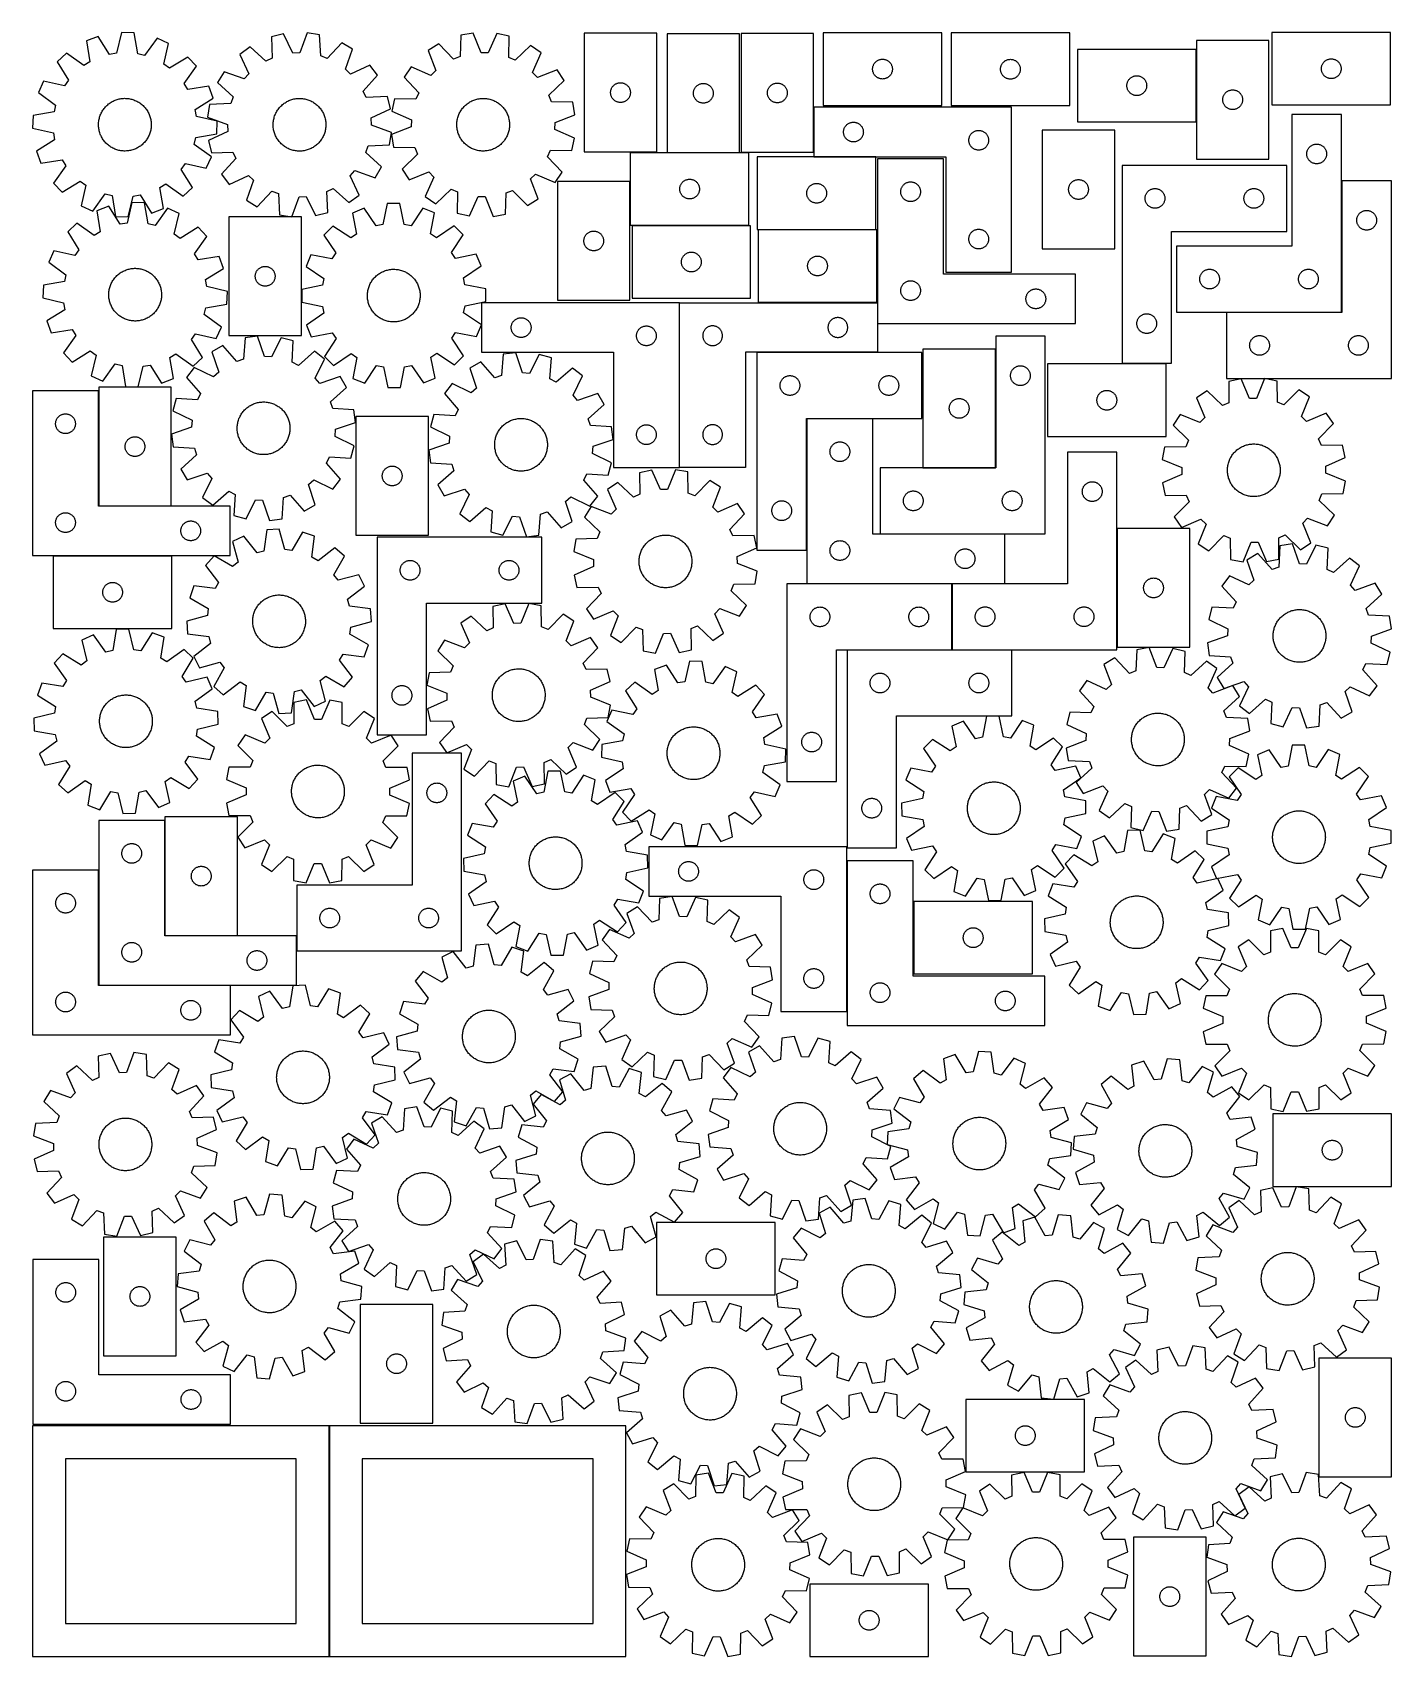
# Model space of a CAD drawing. Header units: millimetres. Extents: x 7 to 1243, y 7 to 1485.
import ezdxf

# ---------------------------------------------------------------- set-up
doc = ezdxf.new("R2010")
doc.units = ezdxf.units.MM
doc.layers.add('CUT', color=7, linetype='CONTINUOUS', true_color=0x000000)

msp = doc.modelspace()

# ---------------------------------------------------------------- linework, layer by layer
at = {"layer": 'CUT'}
for p, q in [((66.38522, 1481.905537), (55.593341, 1477.828674)), ((76.694011, 1465.499098), (66.38522, 1481.905537)), ((87.478541, 1485.414586), (83.036671, 1466.554252)), ((99.009085, 1485.051244), (87.478541, 1485.414586)), ((102.254694, 1465.948667), (99.009085, 1485.051244)), ((119.839628, 1480.221118), (108.518338, 1464.496271)), ((130.353416, 1475.472885), (119.839628, 1480.221118)), ((235.116519, 1484.148327), (223.915208, 1481.388599)), ((223.915208, 1481.388599), (224.724254, 1462.02916)), ((243.393542, 1466.628815), (235.116519, 1484.148327)), ((256.477873, 1485.114838), (249.816798, 1466.91944)), ((267.882638, 1483.377938), (256.477873, 1485.114838)), ((268.825183, 1464.02454), (267.882638, 1483.377938)), ((396.296325, 1482.921711), (395.850153, 1463.550512)), ((407.652822, 1484.950365), (396.296325, 1482.921711)), ((414.77809, 1466.931681), (407.652822, 1484.950365)), ((429.031932, 1484.531703), (421.206686, 1466.805791)), ((440.300299, 1482.059991), (429.031932, 1484.531703)), ((439.987737, 1462.686176), (440.300299, 1482.059991)), ((574.706845, 1484.730777), (508.706845, 1484.730777)), ((508.706845, 1484.730777), (508.706845, 1376.730777)), ((574.706845, 1376.730777), (574.706845, 1484.730777)), ((650.118039, 1484.074283), (584.118039, 1484.074283)), ((584.118039, 1484.074283), (584.118039, 1376.074283)), ((650.118039, 1376.074283), (650.118039, 1484.074283)), ((651.477043, 1484.42511), (651.477043, 1376.42511)), ((717.477043, 1484.42511), (651.477043, 1484.42511)), ((717.477043, 1376.42511), (717.477043, 1484.42511)), ((834.185451, 1485.070867), (726.185451, 1485.070867)), ((726.185451, 1485.070867), (726.185451, 1419.070867)), ((834.185451, 1419.070867), (834.185451, 1485.070867)), ((950.617704, 1484.990542), (842.617704, 1484.990542)), ((842.617704, 1484.990542), (842.617704, 1418.990542)), ((950.617704, 1418.990542), (950.617704, 1484.990542)), ((1242.645965, 1485.434881), (1134.645965, 1485.434881)), ((1134.645965, 1485.434881), (1134.645965, 1419.434881)), ((1242.645965, 1419.434881), (1242.645965, 1485.434881)), ((37.448509, 1466.514671), (29.038261, 1458.618267)), ((53.251062, 1455.302101), (37.448509, 1466.514671)), ((55.593341, 1477.828674), (58.707126, 1458.704167)), ((83.036671, 1466.554252), (76.694011, 1465.499098)), ((108.518338, 1464.496271), (102.254694, 1465.948667)), ((126.041728, 1456.582364), (130.353416, 1475.472885)), ((204.549757, 1472.321023), (195.257198, 1465.48481)), ((195.257198, 1465.48481), (203.413196, 1447.90863)), ((218.901156, 1459.302584), (204.549757, 1472.321023)), ((249.816798, 1466.91944), (243.393542, 1466.628815)), ((287.987823, 1476.096241), (274.870715, 1461.834968)), ((297.859769, 1470.127141), (287.987823, 1476.096241)), ((291.324342, 1451.886236), (297.859769, 1470.127141)), ((376.384388, 1475.127073), (366.668685, 1468.906897)), ((366.668685, 1468.906897), (373.669513, 1450.839501)), ((389.862729, 1461.206701), (376.384388, 1475.127073)), ((421.206686, 1466.805791), (414.77809, 1466.931681)), ((459.891806, 1473.491767), (445.878809, 1460.109752)), ((469.356538, 1466.895986), (459.891806, 1473.491767)), ((461.653729, 1449.116527), (469.356538, 1466.895986)), ((1065.645413, 1470.017398), (957.645413, 1470.017398)), ((957.645413, 1470.017398), (957.645413, 1404.017398)), ((1065.645413, 1404.017398), (1065.645413, 1470.017398)), ((1131.897656, 1478.218814), (1065.897656, 1478.218814)), ((1065.897656, 1478.218814), (1065.897656, 1370.218814)), ((1131.897656, 1370.218814), (1131.897656, 1478.218814)), ((29.038261, 1458.618267), (39.233655, 1442.14112)), ((58.707126, 1458.704167), (53.251062, 1455.302101)), ((131.272772, 1452.843533), (126.041728, 1456.582364)), ((147.749919, 1463.038927), (131.272772, 1452.843533)), ((144.433753, 1438.826126), (155.646323, 1454.628679)), ((155.646323, 1454.628679), (147.749919, 1463.038927)), ((180.835865, 1449.696625), (174.866765, 1439.82468)), ((199.07677, 1443.161198), (180.835865, 1449.696625)), ((224.724254, 1462.02916), (218.901156, 1459.302584)), ((274.870715, 1461.834968), (268.825183, 1464.02454)), ((296.071773, 1447.54981), (291.324342, 1451.886236)), ((313.647954, 1455.705808), (296.071773, 1447.54981)), ((320.484166, 1446.413249), (313.647954, 1455.705808)), ((351.255333, 1454.085623), (344.659551, 1444.620891)), ((369.034792, 1446.382815), (351.255333, 1454.085623)), ((373.669513, 1450.839501), (369.034792, 1446.382815)), ((395.850153, 1463.550512), (389.862729, 1461.206701)), ((445.878809, 1460.109752), (439.987737, 1462.686176)), ((484.177812, 1451.482633), (466.110415, 1444.481806)), ((490.397987, 1441.76693), (484.177812, 1451.482633)), ((771.185451, 1452.070867), (771.20472, 1452.659496)), ((771.20472, 1451.482239), (771.185451, 1452.070867)), ((771.20472, 1452.659496), (771.262447, 1453.245603)), ((771.262447, 1450.896132), (771.20472, 1451.482239)), ((771.262447, 1453.245603), (771.358383, 1453.82668)), ((771.358383, 1450.315054), (771.262447, 1450.896132)), ((771.358383, 1453.82668), (771.492118, 1454.400239)), ((771.492118, 1449.741496), (771.358383, 1450.315054)), ((771.492118, 1454.400239), (771.66308, 1454.963823)), ((771.66308, 1449.177912), (771.492118, 1449.741496)), ((771.66308, 1454.963823), (771.870535, 1455.515018)), ((771.870535, 1455.515018), (772.113596, 1456.051466)), ((772.113596, 1456.051466), (772.391222, 1456.570867)), ((772.391222, 1456.570867), (772.702224, 1457.070999)), ((772.702224, 1457.070999), (773.045271, 1457.54972)), ((773.045271, 1457.54972), (773.418892, 1458.00498)), ((773.418892, 1458.00498), (773.82149, 1458.434828)), ((773.82149, 1458.434828), (774.251338, 1458.837426)), ((774.251338, 1458.837426), (774.706598, 1459.211047)), ((774.706598, 1459.211047), (775.185319, 1459.554094)), ((775.185319, 1459.554094), (775.685451, 1459.865096)), ((775.685451, 1459.865096), (776.204852, 1460.142722)), ((776.204852, 1460.142722), (776.7413, 1460.385783)), ((776.7413, 1460.385783), (777.292496, 1460.593239)), ((777.292496, 1460.593239), (777.856079, 1460.7642)), ((777.856079, 1460.7642), (778.429638, 1460.897935)), ((778.429638, 1460.897935), (779.010715, 1460.993871)), ((779.010715, 1460.993871), (779.596823, 1461.051598)), ((779.596823, 1461.051598), (780.185451, 1461.070867)), ((780.185451, 1461.070867), (780.774079, 1461.051598)), ((780.774079, 1461.051598), (781.360186, 1460.993871)), ((781.360186, 1460.993871), (781.941264, 1460.897935)), ((781.941264, 1460.897935), (782.514822, 1460.7642)), ((782.514822, 1460.7642), (783.078406, 1460.593239)), ((783.078406, 1460.593239), (783.629602, 1460.385783)), ((783.629602, 1460.385783), (784.166049, 1460.142722)), ((784.166049, 1460.142722), (784.685451, 1459.865096)), ((784.685451, 1459.865096), (785.185583, 1459.554094)), ((785.185583, 1459.554094), (785.664304, 1459.211047)), ((785.664304, 1459.211047), (786.119563, 1458.837426)), ((786.119563, 1458.837426), (786.549412, 1458.434828)), ((786.549412, 1458.434828), (786.952009, 1458.00498)), ((786.952009, 1458.00498), (787.325631, 1457.54972)), ((787.325631, 1457.54972), (787.668677, 1457.070999)), ((787.668677, 1457.070999), (787.979679, 1456.570867)), ((787.979679, 1456.570867), (788.257305, 1456.051466)), ((788.257305, 1456.051466), (788.500366, 1455.515018)), ((788.500366, 1455.515018), (788.707822, 1454.963823)), ((788.707822, 1454.963823), (788.878783, 1454.400239)), ((788.878783, 1449.741496), (788.707822, 1449.177912)), ((788.878783, 1454.400239), (789.012518, 1453.82668)), ((789.012518, 1450.315054), (788.878783, 1449.741496)), ((789.012518, 1453.82668), (789.108454, 1453.245603)), ((789.108454, 1450.896132), (789.012518, 1450.315054)), ((789.108454, 1453.245603), (789.166181, 1452.659496)), ((789.166181, 1451.482239), (789.108454, 1450.896132)), ((789.166181, 1452.659496), (789.185451, 1452.070867)), ((789.185451, 1452.070867), (789.166181, 1451.482239)), ((887.617704, 1451.990542), (887.636973, 1452.57917)), ((887.636973, 1451.401914), (887.617704, 1451.990542)), ((887.636973, 1452.57917), (887.6947, 1453.165278)), ((887.6947, 1450.815806), (887.636973, 1451.401914)), ((887.6947, 1453.165278), (887.790636, 1453.746355)), ((887.790636, 1450.234729), (887.6947, 1450.815806)), ((887.790636, 1453.746355), (887.924371, 1454.319913)), ((887.924371, 1449.661171), (887.790636, 1450.234729)), ((887.924371, 1454.319913), (888.095332, 1454.883497)), ((888.095332, 1449.097587), (887.924371, 1449.661171)), ((888.095332, 1454.883497), (888.302788, 1455.434693)), ((888.302788, 1455.434693), (888.545849, 1455.97114)), ((888.545849, 1455.97114), (888.823475, 1456.490542)), ((888.823475, 1456.490542), (889.134477, 1456.990674)), ((889.134477, 1456.990674), (889.477523, 1457.469395)), ((889.477523, 1457.469395), (889.851145, 1457.924654)), ((889.851145, 1457.924654), (890.253742, 1458.354503)), ((890.253742, 1458.354503), (890.683591, 1458.7571)), ((890.683591, 1458.7571), (891.138851, 1459.130722)), ((891.138851, 1459.130722), (891.617571, 1459.473769)), ((891.617571, 1459.473769), (892.117704, 1459.784771)), ((892.117704, 1459.784771), (892.637105, 1460.062397)), ((892.637105, 1460.062397), (893.173553, 1460.305458)), ((893.173553, 1460.305458), (893.724748, 1460.512913)), ((893.724748, 1460.512913), (894.288332, 1460.683875)), ((894.288332, 1460.683875), (894.861891, 1460.81761)), ((894.861891, 1460.81761), (895.442968, 1460.913546)), ((895.442968, 1460.913546), (896.029075, 1460.971272)), ((896.029075, 1460.971272), (896.617704, 1460.990542)), ((896.617704, 1460.990542), (897.206332, 1460.971272)), ((897.206332, 1460.971272), (897.792439, 1460.913546)), ((897.792439, 1460.913546), (898.373516, 1460.81761)), ((898.373516, 1460.81761), (898.947075, 1460.683875)), ((898.947075, 1460.683875), (899.510659, 1460.512913)), ((899.510659, 1460.512913), (900.061854, 1460.305458)), ((900.061854, 1460.305458), (900.598302, 1460.062397)), ((900.598302, 1460.062397), (901.117704, 1459.784771)), ((901.117704, 1459.784771), (901.617836, 1459.473769)), ((901.617836, 1459.473769), (902.096556, 1459.130722)), ((902.096556, 1459.130722), (902.551816, 1458.7571)), ((902.551816, 1458.7571), (902.981665, 1458.354503)), ((902.981665, 1458.354503), (903.384262, 1457.924654)), ((903.384262, 1457.924654), (903.757884, 1457.469395)), ((903.757884, 1457.469395), (904.10093, 1456.990674)), ((904.10093, 1456.990674), (904.411932, 1456.490542)), ((904.411932, 1456.490542), (904.689558, 1455.97114)), ((904.689558, 1455.97114), (904.932619, 1455.434693)), ((904.932619, 1455.434693), (905.140075, 1454.883497)), ((905.140075, 1454.883497), (905.311036, 1454.319913)), ((905.311036, 1449.661171), (905.140075, 1449.097587)), ((905.311036, 1454.319913), (905.444771, 1453.746355)), ((905.444771, 1450.234729), (905.311036, 1449.661171)), ((905.444771, 1453.746355), (905.540707, 1453.165278)), ((905.540707, 1450.815806), (905.444771, 1450.234729)), ((905.540707, 1453.165278), (905.598434, 1452.57917)), ((905.598434, 1451.401914), (905.540707, 1450.815806)), ((905.598434, 1452.57917), (905.617704, 1451.990542)), ((905.617704, 1451.990542), (905.598434, 1451.401914)), ((1179.645965, 1452.434881), (1179.665234, 1453.023509)), ((1179.665234, 1451.846253), (1179.645965, 1452.434881)), ((1179.665234, 1453.023509), (1179.722961, 1453.609617)), ((1179.722961, 1451.260145), (1179.665234, 1451.846253)), ((1179.722961, 1453.609617), (1179.818897, 1454.190694)), ((1179.818897, 1450.679068), (1179.722961, 1451.260145)), ((1179.818897, 1454.190694), (1179.952632, 1454.764252)), ((1179.952632, 1450.10551), (1179.818897, 1450.679068)), ((1179.952632, 1454.764252), (1180.123594, 1455.327836)), ((1180.123594, 1449.541926), (1179.952632, 1450.10551)), ((1180.123594, 1455.327836), (1180.331049, 1455.879032)), ((1180.331049, 1448.99073), (1180.123594, 1449.541926)), ((1180.331049, 1455.879032), (1180.57411, 1456.415479)), ((1180.57411, 1456.415479), (1180.851736, 1456.934881)), ((1180.851736, 1456.934881), (1181.162738, 1457.435013)), ((1181.162738, 1457.435013), (1181.505785, 1457.913734)), ((1181.505785, 1457.913734), (1181.879407, 1458.368993)), ((1181.879407, 1458.368993), (1182.282004, 1458.798842)), ((1182.282004, 1458.798842), (1182.711852, 1459.201439)), ((1182.711852, 1459.201439), (1183.167112, 1459.575061)), ((1183.167112, 1459.575061), (1183.645833, 1459.918108)), ((1183.645833, 1459.918108), (1184.145965, 1460.22911)), ((1184.145965, 1460.22911), (1184.665367, 1460.506736)), ((1184.665367, 1460.506736), (1185.201814, 1460.749797)), ((1185.201814, 1460.749797), (1185.75301, 1460.957252)), ((1185.75301, 1460.957252), (1186.316593, 1461.128213)), ((1186.316593, 1461.128213), (1186.890152, 1461.261949)), ((1186.890152, 1461.261949), (1187.471229, 1461.357885)), ((1187.471229, 1461.357885), (1188.057337, 1461.415611)), ((1188.057337, 1461.415611), (1188.645965, 1461.434881)), ((1188.645965, 1461.434881), (1189.234593, 1461.415611)), ((1189.234593, 1461.415611), (1189.8207, 1461.357885)), ((1189.8207, 1461.357885), (1190.401778, 1461.261949)), ((1190.401778, 1461.261949), (1190.975336, 1461.128213)), ((1190.975336, 1461.128213), (1191.53892, 1460.957252)), ((1191.53892, 1460.957252), (1192.090116, 1460.749797)), ((1192.090116, 1460.749797), (1192.626563, 1460.506736)), ((1192.626563, 1460.506736), (1193.145965, 1460.22911)), ((1193.145965, 1460.22911), (1193.646097, 1459.918108)), ((1193.646097, 1459.918108), (1194.124818, 1459.575061)), ((1194.124818, 1459.575061), (1194.580077, 1459.201439)), ((1194.580077, 1459.201439), (1195.009926, 1458.798842)), ((1195.009926, 1458.798842), (1195.412523, 1458.368993)), ((1195.412523, 1458.368993), (1195.786145, 1457.913734)), ((1195.786145, 1457.913734), (1196.129191, 1457.435013)), ((1196.129191, 1457.435013), (1196.440193, 1456.934881)), ((1196.440193, 1456.934881), (1196.717819, 1456.415479)), ((1196.717819, 1456.415479), (1196.960881, 1455.879032)), ((1196.960881, 1455.879032), (1197.168336, 1455.327836)), ((1197.168336, 1449.541926), (1196.960881, 1448.99073)), ((1197.168336, 1455.327836), (1197.339297, 1454.764252)), ((1197.339297, 1450.10551), (1197.168336, 1449.541926)), ((1197.339297, 1454.764252), (1197.473032, 1454.190694)), ((1197.473032, 1450.679068), (1197.339297, 1450.10551)), ((1197.473032, 1454.190694), (1197.568969, 1453.609617)), ((1197.568969, 1451.260145), (1197.473032, 1450.679068)), ((1197.568969, 1453.609617), (1197.626695, 1453.023509)), ((1197.626695, 1451.846253), (1197.568969, 1451.260145)), ((1197.626695, 1453.023509), (1197.645965, 1452.434881)), ((1197.645965, 1452.434881), (1197.626695, 1451.846253)), ((16.604303, 1441.221764), (11.85607, 1430.707976)), ((35.494824, 1436.910076), (16.604303, 1441.221764)), ((39.233655, 1442.14112), (35.494824, 1436.910076)), ((147.835819, 1433.370062), (144.433753, 1438.826126)), ((166.960326, 1436.483847), (147.835819, 1433.370062)), ((171.037189, 1425.691968), (166.960326, 1436.483847)), ((174.866765, 1439.82468), (189.128037, 1426.707572)), ((203.413196, 1447.90863), (199.07677, 1443.161198)), ((307.465727, 1432.061849), (320.484166, 1446.413249)), ((344.659551, 1444.620891), (358.041566, 1430.607894)), ((466.110415, 1444.481806), (461.653729, 1449.116527)), ((476.477616, 1428.288589), (490.397987, 1441.76693)), ((533.391929, 1434.174928), (533.63499, 1434.711375)), ((533.63499, 1434.711375), (533.912616, 1435.230777)), ((533.912616, 1435.230777), (534.223618, 1435.730909)), ((534.223618, 1435.730909), (534.566665, 1436.20963)), ((534.566665, 1436.20963), (534.940287, 1436.664889)), ((534.940287, 1436.664889), (535.342884, 1437.094738)), ((535.342884, 1437.094738), (535.772733, 1437.497335)), ((535.772733, 1437.497335), (536.227992, 1437.870957)), ((536.227992, 1437.870957), (536.706713, 1438.214004)), ((536.706713, 1438.214004), (537.206845, 1438.525006)), ((537.206845, 1438.525006), (537.726247, 1438.802632)), ((537.726247, 1438.802632), (538.262694, 1439.045693)), ((538.262694, 1439.045693), (538.81389, 1439.253148)), ((538.81389, 1439.253148), (539.377474, 1439.42411)), ((539.377474, 1439.42411), (539.951032, 1439.557845)), ((539.951032, 1439.557845), (540.532109, 1439.653781)), ((540.532109, 1439.653781), (541.118217, 1439.711507)), ((541.118217, 1439.711507), (541.706845, 1439.730777)), ((541.706845, 1439.730777), (542.295473, 1439.711507)), ((542.295473, 1439.711507), (542.881581, 1439.653781)), ((542.881581, 1439.653781), (543.462658, 1439.557845)), ((543.462658, 1439.557845), (544.036216, 1439.42411)), ((544.036216, 1439.42411), (544.5998, 1439.253148)), ((544.5998, 1439.253148), (545.150996, 1439.045693)), ((545.150996, 1439.045693), (545.687443, 1438.802632)), ((545.687443, 1438.802632), (546.206845, 1438.525006)), ((546.206845, 1438.525006), (546.706977, 1438.214004)), ((546.706977, 1438.214004), (547.185698, 1437.870957)), ((547.185698, 1437.870957), (547.640957, 1437.497335)), ((547.640957, 1437.497335), (548.070806, 1437.094738)), ((548.070806, 1437.094738), (548.473403, 1436.664889)), ((548.473403, 1436.664889), (548.847025, 1436.20963)), ((548.847025, 1436.20963), (549.190071, 1435.730909)), ((549.190071, 1435.730909), (549.501074, 1435.230777)), ((549.501074, 1435.230777), (549.7787, 1434.711375)), ((549.7787, 1434.711375), (550.021761, 1434.174928)), ((609.046184, 1434.054881), (609.32381, 1434.574283)), ((609.32381, 1434.574283), (609.634812, 1435.074415)), ((609.634812, 1435.074415), (609.977859, 1435.553136)), ((609.977859, 1435.553136), (610.351481, 1436.008395)), ((610.351481, 1436.008395), (610.754078, 1436.438244)), ((610.754078, 1436.438244), (611.183926, 1436.840841)), ((611.183926, 1436.840841), (611.639186, 1437.214463)), ((611.639186, 1437.214463), (612.117907, 1437.557509)), ((612.117907, 1437.557509), (612.618039, 1437.868512)), ((612.618039, 1437.868512), (613.137441, 1438.146138)), ((613.137441, 1438.146138), (613.673888, 1438.389199)), ((613.673888, 1438.389199), (614.225084, 1438.596654)), ((614.225084, 1438.596654), (614.788667, 1438.767615)), ((614.788667, 1438.767615), (615.362226, 1438.90135)), ((615.362226, 1438.90135), (615.943303, 1438.997287)), ((615.943303, 1438.997287), (616.529411, 1439.055013)), ((616.529411, 1439.055013), (617.118039, 1439.074283)), ((617.118039, 1439.074283), (617.706667, 1439.055013)), ((617.706667, 1439.055013), (618.292775, 1438.997287)), ((618.292775, 1438.997287), (618.873852, 1438.90135)), ((618.873852, 1438.90135), (619.44741, 1438.767615)), ((619.44741, 1438.767615), (620.010994, 1438.596654)), ((620.010994, 1438.596654), (620.56219, 1438.389199)), ((620.56219, 1438.389199), (621.098637, 1438.146138)), ((621.098637, 1438.146138), (621.618039, 1437.868512)), ((621.618039, 1437.868512), (622.118171, 1437.557509)), ((622.118171, 1437.557509), (622.596892, 1437.214463)), ((622.596892, 1437.214463), (623.052151, 1436.840841)), ((623.052151, 1436.840841), (623.482, 1436.438244)), ((623.482, 1436.438244), (623.884597, 1436.008395)), ((623.884597, 1436.008395), (624.258219, 1435.553136)), ((624.258219, 1435.553136), (624.601265, 1435.074415)), ((624.601265, 1435.074415), (624.912267, 1434.574283)), ((624.912267, 1434.574283), (625.189893, 1434.054881)), ((676.405188, 1434.405708), (676.682814, 1434.92511)), ((676.682814, 1434.92511), (676.993816, 1435.425242)), ((676.993816, 1435.425242), (677.336863, 1435.903963)), ((677.336863, 1435.903963), (677.710485, 1436.359222)), ((677.710485, 1436.359222), (678.113082, 1436.789071)), ((678.113082, 1436.789071), (678.542931, 1437.191668)), ((678.542931, 1437.191668), (678.99819, 1437.56529)), ((678.99819, 1437.56529), (679.476911, 1437.908337)), ((679.476911, 1437.908337), (679.977043, 1438.219339)), ((679.977043, 1438.219339), (680.496445, 1438.496965)), ((680.496445, 1438.496965), (681.032892, 1438.740026)), ((681.032892, 1438.740026), (681.584088, 1438.947481)), ((681.584088, 1438.947481), (682.147671, 1439.118443)), ((682.147671, 1439.118443), (682.72123, 1439.252178)), ((682.72123, 1439.252178), (683.302307, 1439.348114)), ((683.302307, 1439.348114), (683.888415, 1439.40584)), ((683.888415, 1439.40584), (684.477043, 1439.42511)), ((684.477043, 1439.42511), (685.065671, 1439.40584)), ((685.065671, 1439.40584), (685.651779, 1439.348114)), ((685.651779, 1439.348114), (686.232856, 1439.252178)), ((686.232856, 1439.252178), (686.806414, 1439.118443)), ((686.806414, 1439.118443), (687.369998, 1438.947481)), ((687.369998, 1438.947481), (687.921194, 1438.740026)), ((687.921194, 1438.740026), (688.457641, 1438.496965)), ((688.457641, 1438.496965), (688.977043, 1438.219339)), ((688.977043, 1438.219339), (689.477175, 1437.908337)), ((689.477175, 1437.908337), (689.955896, 1437.56529)), ((689.955896, 1437.56529), (690.411155, 1437.191668)), ((690.411155, 1437.191668), (690.841004, 1436.789071)), ((690.841004, 1436.789071), (691.243601, 1436.359222)), ((691.243601, 1436.359222), (691.617223, 1435.903963)), ((691.617223, 1435.903963), (691.960269, 1435.425242)), ((691.960269, 1435.425242), (692.271272, 1434.92511)), ((692.271272, 1434.92511), (692.548898, 1434.405708)), ((771.870535, 1448.626716), (771.66308, 1449.177912)), ((772.113596, 1448.090269), (771.870535, 1448.626716)), ((772.391222, 1447.570867), (772.113596, 1448.090269)), ((772.702224, 1447.070735), (772.391222, 1447.570867)), ((773.045271, 1446.592014), (772.702224, 1447.070735)), ((773.418892, 1446.136755), (773.045271, 1446.592014)), ((773.82149, 1445.706906), (773.418892, 1446.136755)), ((774.251338, 1445.304309), (773.82149, 1445.706906)), ((774.706598, 1444.930687), (774.251338, 1445.304309)), ((775.185319, 1444.587641), (774.706598, 1444.930687)), ((775.685451, 1444.276639), (775.185319, 1444.587641)), ((776.204852, 1443.999013), (775.685451, 1444.276639)), ((776.7413, 1443.755952), (776.204852, 1443.999013)), ((777.292496, 1443.548496), (776.7413, 1443.755952)), ((777.856079, 1443.377535), (777.292496, 1443.548496)), ((778.429638, 1443.2438), (777.856079, 1443.377535)), ((779.010715, 1443.147864), (778.429638, 1443.2438)), ((779.596823, 1443.090137), (779.010715, 1443.147864)), ((780.185451, 1443.070867), (779.596823, 1443.090137)), ((780.774079, 1443.090137), (780.185451, 1443.070867)), ((781.360186, 1443.147864), (780.774079, 1443.090137)), ((781.941264, 1443.2438), (781.360186, 1443.147864)), ((782.514822, 1443.377535), (781.941264, 1443.2438)), ((783.078406, 1443.548496), (782.514822, 1443.377535)), ((783.629602, 1443.755952), (783.078406, 1443.548496)), ((784.166049, 1443.999013), (783.629602, 1443.755952)), ((784.685451, 1444.276639), (784.166049, 1443.999013)), ((785.185583, 1444.587641), (784.685451, 1444.276639)), ((785.664304, 1444.930687), (785.185583, 1444.587641)), ((786.119563, 1445.304309), (785.664304, 1444.930687)), ((786.549412, 1445.706906), (786.119563, 1445.304309)), ((786.952009, 1446.136755), (786.549412, 1445.706906)), ((787.325631, 1446.592014), (786.952009, 1446.136755)), ((787.668677, 1447.070735), (787.325631, 1446.592014)), ((787.979679, 1447.570867), (787.668677, 1447.070735)), ((788.257305, 1448.090269), (787.979679, 1447.570867)), ((788.500366, 1448.626716), (788.257305, 1448.090269)), ((788.707822, 1449.177912), (788.500366, 1448.626716)), ((888.302788, 1448.546391), (888.095332, 1449.097587)), ((888.545849, 1448.009944), (888.302788, 1448.546391)), ((888.823475, 1447.490542), (888.545849, 1448.009944)), ((889.134477, 1446.99041), (888.823475, 1447.490542)), ((889.477523, 1446.511689), (889.134477, 1446.99041)), ((889.851145, 1446.05643), (889.477523, 1446.511689)), ((890.253742, 1445.626581), (889.851145, 1446.05643)), ((890.683591, 1445.223984), (890.253742, 1445.626581)), ((891.138851, 1444.850362), (890.683591, 1445.223984)), ((891.617571, 1444.507316), (891.138851, 1444.850362)), ((892.117704, 1444.196313), (891.617571, 1444.507316)), ((892.637105, 1443.918687), (892.117704, 1444.196313)), ((893.173553, 1443.675626), (892.637105, 1443.918687)), ((893.724748, 1443.468171), (893.173553, 1443.675626)), ((894.288332, 1443.29721), (893.724748, 1443.468171)), ((894.861891, 1443.163475), (894.288332, 1443.29721)), ((895.442968, 1443.067538), (894.861891, 1443.163475)), ((896.029075, 1443.009812), (895.442968, 1443.067538)), ((896.617704, 1442.990542), (896.029075, 1443.009812)), ((897.206332, 1443.009812), (896.617704, 1442.990542)), ((897.792439, 1443.067538), (897.206332, 1443.009812)), ((898.373516, 1443.163475), (897.792439, 1443.067538)), ((898.947075, 1443.29721), (898.373516, 1443.163475)), ((899.510659, 1443.468171), (898.947075, 1443.29721)), ((900.061854, 1443.675626), (899.510659, 1443.468171)), ((900.598302, 1443.918687), (900.061854, 1443.675626)), ((901.117704, 1444.196313), (900.598302, 1443.918687)), ((901.617836, 1444.507316), (901.117704, 1444.196313)), ((902.096556, 1444.850362), (901.617836, 1444.507316)), ((902.551816, 1445.223984), (902.096556, 1444.850362)), ((902.981665, 1445.626581), (902.551816, 1445.223984)), ((903.384262, 1446.05643), (902.981665, 1445.626581)), ((903.757884, 1446.511689), (903.384262, 1446.05643)), ((904.10093, 1446.99041), (903.757884, 1446.511689)), ((904.411932, 1447.490542), (904.10093, 1446.99041)), ((904.689558, 1448.009944), (904.411932, 1447.490542)), ((904.932619, 1448.546391), (904.689558, 1448.009944)), ((905.140075, 1449.097587), (904.932619, 1448.546391)), ((1002.645413, 1437.017398), (1002.664683, 1437.606026)), ((1002.664683, 1436.428769), (1002.645413, 1437.017398)), ((1002.664683, 1437.606026), (1002.72241, 1438.192133)), ((1002.72241, 1435.842662), (1002.664683, 1436.428769)), ((1002.72241, 1438.192133), (1002.818346, 1438.77321)), ((1002.818346, 1435.261585), (1002.72241, 1435.842662)), ((1002.818346, 1438.77321), (1002.952081, 1439.346769)), ((1002.952081, 1434.688026), (1002.818346, 1435.261585)), ((1002.952081, 1439.346769), (1003.123042, 1439.910353)), ((1003.123042, 1434.124442), (1002.952081, 1434.688026)), ((1003.123042, 1439.910353), (1003.330498, 1440.461548)), ((1003.330498, 1440.461548), (1003.573559, 1440.997996)), ((1003.573559, 1440.997996), (1003.851185, 1441.517398)), ((1003.851185, 1441.517398), (1004.162187, 1442.01753)), ((1004.162187, 1442.01753), (1004.505233, 1442.49625)), ((1004.505233, 1442.49625), (1004.878855, 1442.95151)), ((1004.878855, 1442.95151), (1005.281452, 1443.381359)), ((1005.281452, 1443.381359), (1005.711301, 1443.783956)), ((1005.711301, 1443.783956), (1006.166561, 1444.157578)), ((1006.166561, 1444.157578), (1006.645281, 1444.500624)), ((1006.645281, 1444.500624), (1007.145413, 1444.811626)), ((1007.145413, 1444.811626), (1007.664815, 1445.089252)), ((1007.664815, 1445.089252), (1008.201263, 1445.332313)), ((1008.201263, 1445.332313), (1008.752458, 1445.539769)), ((1008.752458, 1445.539769), (1009.316042, 1445.71073)), ((1009.316042, 1445.71073), (1009.889601, 1445.844465)), ((1009.889601, 1445.844465), (1010.470678, 1445.940401)), ((1010.470678, 1445.940401), (1011.056785, 1445.998128)), ((1011.056785, 1445.998128), (1011.645413, 1446.017398)), ((1011.645413, 1446.017398), (1012.234042, 1445.998128)), ((1012.234042, 1445.998128), (1012.820149, 1445.940401)), ((1012.820149, 1445.940401), (1013.401226, 1445.844465)), ((1013.401226, 1445.844465), (1013.974785, 1445.71073)), ((1013.974785, 1445.71073), (1014.538369, 1445.539769)), ((1014.538369, 1445.539769), (1015.089564, 1445.332313)), ((1015.089564, 1445.332313), (1015.626012, 1445.089252)), ((1015.626012, 1445.089252), (1016.145413, 1444.811626)), ((1016.145413, 1444.811626), (1016.645546, 1444.500624)), ((1016.645546, 1444.500624), (1017.124266, 1444.157578)), ((1017.124266, 1444.157578), (1017.579526, 1443.783956)), ((1017.579526, 1443.783956), (1018.009375, 1443.381359)), ((1018.009375, 1443.381359), (1018.411972, 1442.95151)), ((1018.411972, 1442.95151), (1018.785594, 1442.49625)), ((1018.785594, 1442.49625), (1019.12864, 1442.01753)), ((1019.12864, 1442.01753), (1019.439642, 1441.517398)), ((1019.439642, 1441.517398), (1019.717268, 1440.997996)), ((1019.717268, 1440.997996), (1019.960329, 1440.461548)), ((1019.960329, 1440.461548), (1020.167785, 1439.910353)), ((1020.167785, 1439.910353), (1020.338746, 1439.346769)), ((1020.338746, 1434.688026), (1020.167785, 1434.124442)), ((1020.338746, 1439.346769), (1020.472481, 1438.77321)), ((1020.472481, 1435.261585), (1020.338746, 1434.688026)), ((1020.472481, 1438.77321), (1020.568417, 1438.192133)), ((1020.568417, 1435.842662), (1020.472481, 1435.261585)), ((1020.568417, 1438.192133), (1020.626144, 1437.606026)), ((1020.626144, 1436.428769), (1020.568417, 1435.842662)), ((1020.626144, 1437.606026), (1020.645413, 1437.017398)), ((1020.645413, 1437.017398), (1020.626144, 1436.428769)), ((1180.57411, 1448.454283), (1180.331049, 1448.99073)), ((1180.851736, 1447.934881), (1180.57411, 1448.454283)), ((1181.162738, 1447.434749), (1180.851736, 1447.934881)), ((1181.505785, 1446.956028), (1181.162738, 1447.434749)), ((1181.879407, 1446.500769), (1181.505785, 1446.956028)), ((1182.282004, 1446.07092), (1181.879407, 1446.500769)), ((1182.711852, 1445.668323), (1182.282004, 1446.07092)), ((1183.167112, 1445.294701), (1182.711852, 1445.668323)), ((1183.645833, 1444.951655), (1183.167112, 1445.294701)), ((1184.145965, 1444.640652), (1183.645833, 1444.951655)), ((1184.665367, 1444.363026), (1184.145965, 1444.640652)), ((1185.201814, 1444.119965), (1184.665367, 1444.363026)), ((1185.75301, 1443.91251), (1185.201814, 1444.119965)), ((1186.316593, 1443.741549), (1185.75301, 1443.91251)), ((1186.890152, 1443.607814), (1186.316593, 1443.741549)), ((1187.471229, 1443.511877), (1186.890152, 1443.607814)), ((1188.057337, 1443.454151), (1187.471229, 1443.511877)), ((1188.645965, 1443.434881), (1188.057337, 1443.454151)), ((1189.234593, 1443.454151), (1188.645965, 1443.434881)), ((1189.8207, 1443.511877), (1189.234593, 1443.454151)), ((1190.401778, 1443.607814), (1189.8207, 1443.511877)), ((1190.975336, 1443.741549), (1190.401778, 1443.607814)), ((1191.53892, 1443.91251), (1190.975336, 1443.741549)), ((1192.090116, 1444.119965), (1191.53892, 1443.91251)), ((1192.626563, 1444.363026), (1192.090116, 1444.119965)), ((1193.145965, 1444.640652), (1192.626563, 1444.363026)), ((1193.646097, 1444.951655), (1193.145965, 1444.640652)), ((1194.124818, 1445.294701), (1193.646097, 1444.951655)), ((1194.580077, 1445.668323), (1194.124818, 1445.294701)), ((1195.009926, 1446.07092), (1194.580077, 1445.668323)), ((1195.412523, 1446.500769), (1195.009926, 1446.07092)), ((1195.786145, 1446.956028), (1195.412523, 1446.500769)), ((1196.129191, 1447.434749), (1195.786145, 1446.956028)), ((1196.440193, 1447.934881), (1196.129191, 1447.434749)), ((1196.717819, 1448.454283), (1196.440193, 1447.934881)), ((1196.960881, 1448.99073), (1196.717819, 1448.454283)), ((11.85607, 1430.707976), (27.580917, 1419.386685)), ((74.985271, 1419.694792), (75.741519, 1420.316711)), ((75.741519, 1420.316711), (76.522506, 1420.907266)), ((76.522506, 1420.907266), (77.326931, 1421.465473)), ((77.326931, 1421.465473), (78.153454, 1421.990406)), ((78.153454, 1421.990406), (79.000702, 1422.481188)), ((79.000702, 1422.481188), (79.867262, 1422.937004)), ((79.867262, 1422.937004), (80.751693, 1423.357095)), ((80.751693, 1423.357095), (81.652523, 1423.740762)), ((81.652523, 1423.740762), (82.568253, 1424.087365)), ((82.568253, 1424.087365), (83.497358, 1424.396329)), ((83.497358, 1424.396329), (84.438293, 1424.667139)), ((84.438293, 1424.667139), (85.38949, 1424.899345)), ((85.38949, 1424.899345), (86.349366, 1425.092559)), ((86.349366, 1425.092559), (87.316325, 1425.24646)), ((87.316325, 1425.24646), (88.288757, 1425.360792)), ((88.288757, 1425.360792), (89.265043, 1425.435365)), ((89.265043, 1425.435365), (90.243558, 1425.470055)), ((90.243558, 1425.470055), (91.222674, 1425.464803)), ((91.222674, 1425.464803), (92.20076, 1425.419619)), ((92.20076, 1425.419619), (93.17619, 1425.334578)), ((93.17619, 1425.334578), (94.147339, 1425.209822)), ((94.147339, 1425.209822), (95.112592, 1425.045557)), ((95.112592, 1425.045557), (96.070341, 1424.842058)), ((96.070341, 1424.842058), (97.018992, 1424.599663)), ((97.018992, 1424.599663), (97.956968, 1424.318775)), ((97.956968, 1424.318775), (98.882705, 1423.999863)), ((98.882705, 1423.999863), (99.794664, 1423.643456)), ((99.794664, 1423.643456), (100.691327, 1423.250149)), ((100.691327, 1423.250149), (101.571201, 1422.820595)), ((101.571201, 1422.820595), (102.432822, 1422.35551)), ((102.432822, 1422.35551), (103.274756, 1421.855667)), ((103.274756, 1421.855667), (104.095602, 1421.321899)), ((104.095602, 1421.321899), (104.893992, 1420.755095)), ((104.893992, 1420.755095), (105.668599, 1420.156196)), ((105.668599, 1420.156196), (106.418134, 1419.526201)), ((154.63075, 1415.383177), (171.037189, 1425.691968)), ((186.938466, 1420.662039), (167.585068, 1419.719494)), ((189.128037, 1426.707572), (186.938466, 1420.662039)), ((234.079818, 1419.737563), (234.840669, 1420.353843)), ((234.840669, 1420.353843), (235.626024, 1420.938575)), ((235.626024, 1420.938575), (236.434576, 1421.490788)), ((236.434576, 1421.490788), (237.26498, 1422.009561)), ((237.26498, 1422.009561), (238.115852, 1422.494032)), ((238.115852, 1422.494032), (238.985777, 1422.943393)), ((238.985777, 1422.943393), (239.873306, 1423.356898)), ((239.873306, 1423.356898), (240.776964, 1423.733857)), ((240.776964, 1423.733857), (241.695245, 1424.073644)), ((241.695245, 1424.073644), (242.626621, 1424.375693)), ((242.626621, 1424.375693), (243.569543, 1424.6395)), ((243.569543, 1424.6395), (244.52244, 1424.864628)), ((244.52244, 1424.864628), (245.483726, 1425.050701)), ((245.483726, 1425.050701), (246.451803, 1425.19741)), ((246.451803, 1425.19741), (247.425057, 1425.30451)), ((247.425057, 1425.30451), (248.40187, 1425.371823)), ((248.40187, 1425.371823), (249.380616, 1425.399237)), ((249.380616, 1425.399237), (250.359666, 1425.386707)), ((250.359666, 1425.386707), (251.33739, 1425.334254)), ((251.33739, 1425.334254), (252.31216, 1425.241964)), ((252.31216, 1425.241964), (253.282355, 1425.109991)), ((253.282355, 1425.109991), (254.24636, 1424.938555)), ((254.24636, 1424.938555), (255.20257, 1424.727942)), ((255.20257, 1424.727942), (256.149393, 1424.478501)), ((256.149393, 1424.478501), (257.085254, 1424.190649)), ((257.085254, 1424.190649), (258.008596, 1423.864863)), ((258.008596, 1423.864863), (258.91788, 1423.501687)), ((258.91788, 1423.501687), (259.811594, 1423.101725)), ((259.811594, 1423.101725), (260.688251, 1422.665642)), ((260.688251, 1422.665642), (261.546391, 1422.194164)), ((261.546391, 1422.194164), (262.384586, 1421.688077)), ((262.384586, 1421.688077), (263.20144, 1421.148222)), ((263.20144, 1421.148222), (263.995595, 1420.575497)), ((263.995595, 1420.575497), (264.765729, 1419.970857)), ((264.765729, 1419.970857), (265.510559, 1419.335308)), ((310.192304, 1426.238751), (307.465727, 1432.061849)), ((329.551742, 1427.047798), (310.192304, 1426.238751)), ((332.311471, 1415.846487), (329.551742, 1427.047798)), ((336.091327, 1425.029385), (333.619616, 1413.761017)), ((355.465142, 1424.716822), (336.091327, 1425.029385)), ((358.041566, 1430.607894), (355.465142, 1424.716822)), ((400.738364, 1419.353079), (401.482298, 1419.989678)), ((401.482298, 1419.989678), (402.251578, 1420.595403)), ((402.251578, 1420.595403), (403.044925, 1421.169247)), ((403.044925, 1421.169247), (403.861018, 1421.710253)), ((403.861018, 1421.710253), (404.698498, 1422.217521)), ((404.698498, 1422.217521), (405.555973, 1422.690208)), ((405.555973, 1422.690208), (406.432014, 1423.127526)), ((406.432014, 1423.127526), (407.325163, 1423.528748)), ((407.325163, 1423.528748), (408.233935, 1423.893206)), ((408.233935, 1423.893206), (409.156816, 1424.220293)), ((409.156816, 1424.220293), (410.09227, 1424.509464)), ((410.09227, 1424.509464), (411.038741, 1424.760239)), ((411.038741, 1424.760239), (411.994653, 1424.972201)), ((411.994653, 1424.972201), (412.958415, 1425.144995)), ((412.958415, 1425.144995), (413.928423, 1425.278335)), ((413.928423, 1425.278335), (414.903063, 1425.371999)), ((414.903063, 1425.371999), (415.880712, 1425.425831)), ((415.880712, 1425.425831), (416.859743, 1425.439741)), ((416.859743, 1425.439741), (417.838526, 1425.413707)), ((417.838526, 1425.413707), (418.815433, 1425.347771)), ((418.815433, 1425.347771), (419.788838, 1425.242043)), ((419.788838, 1425.242043), (420.75712, 1425.096699)), ((420.75712, 1425.096699), (421.718668, 1424.911981)), ((421.718668, 1424.911981), (422.671882, 1424.688197)), ((422.671882, 1424.688197), (423.615174, 1424.425719)), ((423.615174, 1424.425719), (424.546975, 1424.124983)), ((424.546975, 1424.124983), (425.465734, 1423.786492)), ((425.465734, 1423.786492), (426.369922, 1423.410806)), ((426.369922, 1423.410806), (427.258034, 1422.998553)), ((427.258034, 1422.998553), (428.128591, 1422.550419)), ((428.128591, 1422.550419), (428.980146, 1422.067148)), ((428.980146, 1422.067148), (429.811279, 1421.549546)), ((429.811279, 1421.549546), (430.620609, 1420.998474)), ((430.620609, 1420.998474), (431.406788, 1420.414849)), ((431.406788, 1420.414849), (432.168507, 1419.799643)), ((432.168507, 1419.799643), (432.904499, 1419.153879)), ((478.821426, 1422.301165), (476.477616, 1428.288589)), ((498.192625, 1421.854993), (478.821426, 1422.301165)), ((500.221279, 1410.498496), (498.192625, 1421.854993)), ((532.706845, 1430.730777), (532.726115, 1431.319405)), ((532.726115, 1430.142149), (532.706845, 1430.730777)), ((532.726115, 1431.319405), (532.783841, 1431.905513)), ((532.783841, 1429.556041), (532.726115, 1430.142149)), ((532.783841, 1431.905513), (532.879777, 1432.48659)), ((532.879777, 1428.974964), (532.783841, 1429.556041)), ((532.879777, 1432.48659), (533.013513, 1433.060149)), ((533.013513, 1428.401406), (532.879777, 1428.974964)), ((533.013513, 1433.060149), (533.184474, 1433.623732)), ((533.184474, 1427.837822), (533.013513, 1428.401406)), ((533.184474, 1433.623732), (533.391929, 1434.174928)), ((533.391929, 1427.286626), (533.184474, 1427.837822)), ((533.63499, 1426.750179), (533.391929, 1427.286626)), ((533.912616, 1426.230777), (533.63499, 1426.750179)), ((534.223618, 1425.730645), (533.912616, 1426.230777)), ((534.566665, 1425.251924), (534.223618, 1425.730645)), ((534.940287, 1424.796665), (534.566665, 1425.251924)), ((535.342884, 1424.366816), (534.940287, 1424.796665)), ((535.772733, 1423.964219), (535.342884, 1424.366816)), ((536.227992, 1423.590597), (535.772733, 1423.964219)), ((536.706713, 1423.247551), (536.227992, 1423.590597)), ((537.206845, 1422.936548), (536.706713, 1423.247551)), ((537.726247, 1422.658922), (537.206845, 1422.936548)), ((538.262694, 1422.415861), (537.726247, 1422.658922)), ((538.81389, 1422.208406), (538.262694, 1422.415861)), ((539.377474, 1422.037445), (538.81389, 1422.208406)), ((539.951032, 1421.90371), (539.377474, 1422.037445)), ((540.532109, 1421.807773), (539.951032, 1421.90371)), ((541.118217, 1421.750047), (540.532109, 1421.807773)), ((541.706845, 1421.730777), (541.118217, 1421.750047)), ((542.295473, 1421.750047), (541.706845, 1421.730777)), ((542.881581, 1421.807773), (542.295473, 1421.750047)), ((543.462658, 1421.90371), (542.881581, 1421.807773)), ((544.036216, 1422.037445), (543.462658, 1421.90371)), ((544.5998, 1422.208406), (544.036216, 1422.037445)), ((545.150996, 1422.415861), (544.5998, 1422.208406)), ((545.687443, 1422.658922), (545.150996, 1422.415861)), ((546.206845, 1422.936548), (545.687443, 1422.658922)), ((546.706977, 1423.247551), (546.206845, 1422.936548)), ((547.185698, 1423.590597), (546.706977, 1423.247551)), ((547.640957, 1423.964219), (547.185698, 1423.590597)), ((548.070806, 1424.366816), (547.640957, 1423.964219)), ((548.473403, 1424.796665), (548.070806, 1424.366816)), ((548.847025, 1425.251924), (548.473403, 1424.796665)), ((549.190071, 1425.730645), (548.847025, 1425.251924)), ((549.501074, 1426.230777), (549.190071, 1425.730645)), ((549.7787, 1426.750179), (549.501074, 1426.230777)), ((550.021761, 1427.286626), (549.7787, 1426.750179)), ((550.021761, 1434.174928), (550.229216, 1433.623732)), ((550.229216, 1427.837822), (550.021761, 1427.286626)), ((550.229216, 1433.623732), (550.400177, 1433.060149)), ((550.400177, 1428.401406), (550.229216, 1427.837822)), ((550.400177, 1433.060149), (550.533912, 1432.48659)), ((550.533912, 1428.974964), (550.400177, 1428.401406)), ((550.533912, 1432.48659), (550.629849, 1431.905513)), ((550.629849, 1429.556041), (550.533912, 1428.974964)), ((550.629849, 1431.905513), (550.687575, 1431.319405)), ((550.687575, 1430.142149), (550.629849, 1429.556041)), ((550.687575, 1431.319405), (550.706845, 1430.730777)), ((550.706845, 1430.730777), (550.687575, 1430.142149)), ((608.118039, 1430.074283), (608.137309, 1430.662911)), ((608.137309, 1429.485655), (608.118039, 1430.074283)), ((608.137309, 1430.662911), (608.195035, 1431.249019)), ((608.195035, 1428.899547), (608.137309, 1429.485655)), ((608.195035, 1431.249019), (608.290971, 1431.830096)), ((608.290971, 1428.31847), (608.195035, 1428.899547)), ((608.290971, 1431.830096), (608.424706, 1432.403654)), ((608.424706, 1427.744912), (608.290971, 1428.31847)), ((608.424706, 1432.403654), (608.595668, 1432.967238)), ((608.595668, 1427.181328), (608.424706, 1427.744912)), ((608.595668, 1432.967238), (608.803123, 1433.518434)), ((608.803123, 1426.630132), (608.595668, 1427.181328)), ((608.803123, 1433.518434), (609.046184, 1434.054881)), ((609.046184, 1426.093685), (608.803123, 1426.630132)), ((609.32381, 1425.574283), (609.046184, 1426.093685)), ((609.634812, 1425.074151), (609.32381, 1425.574283)), ((609.977859, 1424.59543), (609.634812, 1425.074151)), ((610.351481, 1424.140171), (609.977859, 1424.59543)), ((610.754078, 1423.710322), (610.351481, 1424.140171)), ((611.183926, 1423.307725), (610.754078, 1423.710322)), ((611.639186, 1422.934103), (611.183926, 1423.307725)), ((612.117907, 1422.591056), (611.639186, 1422.934103)), ((612.618039, 1422.280054), (612.117907, 1422.591056)), ((613.137441, 1422.002428), (612.618039, 1422.280054)), ((613.673888, 1421.759367), (613.137441, 1422.002428)), ((614.225084, 1421.551912), (613.673888, 1421.759367)), ((614.788667, 1421.380951), (614.225084, 1421.551912)), ((615.362226, 1421.247215), (614.788667, 1421.380951)), ((615.943303, 1421.151279), (615.362226, 1421.247215)), ((616.529411, 1421.093553), (615.943303, 1421.151279)), ((617.118039, 1421.074283), (616.529411, 1421.093553)), ((617.706667, 1421.093553), (617.118039, 1421.074283)), ((618.292775, 1421.151279), (617.706667, 1421.093553)), ((618.873852, 1421.247215), (618.292775, 1421.151279)), ((619.44741, 1421.380951), (618.873852, 1421.247215)), ((620.010994, 1421.551912), (619.44741, 1421.380951)), ((620.56219, 1421.759367), (620.010994, 1421.551912)), ((621.098637, 1422.002428), (620.56219, 1421.759367)), ((621.618039, 1422.280054), (621.098637, 1422.002428)), ((622.118171, 1422.591056), (621.618039, 1422.280054)), ((622.596892, 1422.934103), (622.118171, 1422.591056)), ((623.052151, 1423.307725), (622.596892, 1422.934103)), ((623.482, 1423.710322), (623.052151, 1423.307725)), ((623.884597, 1424.140171), (623.482, 1423.710322)), ((624.258219, 1424.59543), (623.884597, 1424.140171)), ((624.601265, 1425.074151), (624.258219, 1424.59543)), ((624.912267, 1425.574283), (624.601265, 1425.074151)), ((625.189893, 1426.093685), (624.912267, 1425.574283)), ((625.189893, 1434.054881), (625.432955, 1433.518434)), ((625.432955, 1426.630132), (625.189893, 1426.093685)), ((625.432955, 1433.518434), (625.64041, 1432.967238)), ((625.64041, 1427.181328), (625.432955, 1426.630132)), ((625.64041, 1432.967238), (625.811371, 1432.403654)), ((625.811371, 1427.744912), (625.64041, 1427.181328)), ((625.811371, 1432.403654), (625.945106, 1431.830096)), ((625.945106, 1428.31847), (625.811371, 1427.744912)), ((625.945106, 1431.830096), (626.041043, 1431.249019)), ((626.041043, 1428.899547), (625.945106, 1428.31847)), ((626.041043, 1431.249019), (626.098769, 1430.662911)), ((626.098769, 1429.485655), (626.041043, 1428.899547)), ((626.098769, 1430.662911), (626.118039, 1430.074283)), ((626.118039, 1430.074283), (626.098769, 1429.485655)), ((675.477043, 1430.42511), (675.496313, 1431.013738)), ((675.496313, 1429.836482), (675.477043, 1430.42511)), ((675.496313, 1431.013738), (675.554039, 1431.599846)), ((675.554039, 1429.250374), (675.496313, 1429.836482)), ((675.554039, 1431.599846), (675.649975, 1432.180923)), ((675.649975, 1428.669297), (675.554039, 1429.250374)), ((675.649975, 1432.180923), (675.78371, 1432.754482)), ((675.78371, 1428.095739), (675.649975, 1428.669297)), ((675.78371, 1432.754482), (675.954672, 1433.318065)), ((675.954672, 1427.532155), (675.78371, 1428.095739)), ((675.954672, 1433.318065), (676.162127, 1433.869261)), ((676.162127, 1426.980959), (675.954672, 1427.532155)), ((676.162127, 1433.869261), (676.405188, 1434.405708)), ((676.405188, 1426.444512), (676.162127, 1426.980959)), ((676.682814, 1425.92511), (676.405188, 1426.444512)), ((676.993816, 1425.424978), (676.682814, 1425.92511)), ((677.336863, 1424.946257), (676.993816, 1425.424978)), ((677.710485, 1424.490998), (677.336863, 1424.946257)), ((678.113082, 1424.061149), (677.710485, 1424.490998)), ((678.542931, 1423.658552), (678.113082, 1424.061149)), ((678.99819, 1423.28493), (678.542931, 1423.658552)), ((679.476911, 1422.941884), (678.99819, 1423.28493)), ((679.977043, 1422.630882), (679.476911, 1422.941884)), ((680.496445, 1422.353255), (679.977043, 1422.630882)), ((681.032892, 1422.110194), (680.496445, 1422.353255)), ((681.584088, 1421.902739), (681.032892, 1422.110194)), ((682.147671, 1421.731778), (681.584088, 1421.902739)), ((682.72123, 1421.598043), (682.147671, 1421.731778)), ((683.302307, 1421.502106), (682.72123, 1421.598043)), ((683.888415, 1421.44438), (683.302307, 1421.502106)), ((684.477043, 1421.42511), (683.888415, 1421.44438)), ((685.065671, 1421.44438), (684.477043, 1421.42511)), ((685.651779, 1421.502106), (685.065671, 1421.44438)), ((686.232856, 1421.598043), (685.651779, 1421.502106)), ((686.806414, 1421.731778), (686.232856, 1421.598043)), ((687.369998, 1421.902739), (686.806414, 1421.731778)), ((687.921194, 1422.110194), (687.369998, 1421.902739)), ((688.457641, 1422.353255), (687.921194, 1422.110194)), ((688.977043, 1422.630882), (688.457641, 1422.353255)), ((689.477175, 1422.941884), (688.977043, 1422.630882)), ((689.955896, 1423.28493), (689.477175, 1422.941884)), ((690.411155, 1423.658552), (689.955896, 1423.28493)), ((690.841004, 1424.061149), (690.411155, 1423.658552)), ((691.243601, 1424.490998), (690.841004, 1424.061149)), ((691.617223, 1424.946257), (691.243601, 1424.490998)), ((691.960269, 1425.424978), (691.617223, 1424.946257)), ((692.271272, 1425.92511), (691.960269, 1425.424978)), ((692.548898, 1426.444512), (692.271272, 1425.92511)), ((692.548898, 1434.405708), (692.791959, 1433.869261)), ((692.791959, 1426.980959), (692.548898, 1426.444512)), ((692.791959, 1433.869261), (692.999414, 1433.318065)), ((692.999414, 1427.532155), (692.791959, 1426.980959)), ((692.999414, 1433.318065), (693.170375, 1432.754482)), ((693.170375, 1428.095739), (692.999414, 1427.532155)), ((693.170375, 1432.754482), (693.30411, 1432.180923)), ((693.30411, 1428.669297), (693.170375, 1428.095739)), ((693.30411, 1432.180923), (693.400047, 1431.599846)), ((693.400047, 1429.250374), (693.30411, 1428.669297)), ((693.400047, 1431.599846), (693.457773, 1431.013738)), ((693.457773, 1429.836482), (693.400047, 1429.250374)), ((693.457773, 1431.013738), (693.477043, 1430.42511)), ((693.477043, 1430.42511), (693.457773, 1429.836482)), ((1003.330498, 1433.573247), (1003.123042, 1434.124442)), ((1003.573559, 1433.036799), (1003.330498, 1433.573247)), ((1003.851185, 1432.517398), (1003.573559, 1433.036799)), ((1004.162187, 1432.017265), (1003.851185, 1432.517398)), ((1004.505233, 1431.538545), (1004.162187, 1432.017265)), ((1004.878855, 1431.083285), (1004.505233, 1431.538545)), ((1005.281452, 1430.653437), (1004.878855, 1431.083285)), ((1005.711301, 1430.250839), (1005.281452, 1430.653437)), ((1006.166561, 1429.877217), (1005.711301, 1430.250839)), ((1006.645281, 1429.534171), (1006.166561, 1429.877217)), ((1007.145413, 1429.223169), (1006.645281, 1429.534171)), ((1007.664815, 1428.945543), (1007.145413, 1429.223169)), ((1008.201263, 1428.702482), (1007.664815, 1428.945543)), ((1008.752458, 1428.495026), (1008.201263, 1428.702482)), ((1009.316042, 1428.324065), (1008.752458, 1428.495026)), ((1009.889601, 1428.19033), (1009.316042, 1428.324065)), ((1010.470678, 1428.094394), (1009.889601, 1428.19033)), ((1011.056785, 1428.036667), (1010.470678, 1428.094394)), ((1011.645413, 1428.017398), (1011.056785, 1428.036667)), ((1012.234042, 1428.036667), (1011.645413, 1428.017398)), ((1012.820149, 1428.094394), (1012.234042, 1428.036667)), ((1013.401226, 1428.19033), (1012.820149, 1428.094394)), ((1013.974785, 1428.324065), (1013.401226, 1428.19033)), ((1014.538369, 1428.495026), (1013.974785, 1428.324065)), ((1015.089564, 1428.702482), (1014.538369, 1428.495026)), ((1015.626012, 1428.945543), (1015.089564, 1428.702482)), ((1016.145413, 1429.223169), (1015.626012, 1428.945543)), ((1016.645546, 1429.534171), (1016.145413, 1429.223169)), ((1017.124266, 1429.877217), (1016.645546, 1429.534171)), ((1017.579526, 1430.250839), (1017.124266, 1429.877217)), ((1018.009375, 1430.653437), (1017.579526, 1430.250839)), ((1018.411972, 1431.083285), (1018.009375, 1430.653437)), ((1018.785594, 1431.538545), (1018.411972, 1431.083285)), ((1019.12864, 1432.017265), (1018.785594, 1431.538545)), ((1019.439642, 1432.517398), (1019.12864, 1432.017265)), ((1019.717268, 1433.036799), (1019.439642, 1432.517398)), ((1019.960329, 1433.573247), (1019.717268, 1433.036799)), ((1020.167785, 1434.124442), (1019.960329, 1433.573247)), ((1089.897656, 1424.218814), (1089.916926, 1424.807442)), ((1089.916926, 1423.630186), (1089.897656, 1424.218814)), ((1089.916926, 1424.807442), (1089.974652, 1425.39355)), ((1089.974652, 1423.044078), (1089.916926, 1423.630186)), ((1089.974652, 1425.39355), (1090.070589, 1425.974627)), ((1090.070589, 1422.463001), (1089.974652, 1423.044078)), ((1090.070589, 1425.974627), (1090.204324, 1426.548186)), ((1090.204324, 1421.889443), (1090.070589, 1422.463001)), ((1090.204324, 1426.548186), (1090.375285, 1427.111769)), ((1090.375285, 1421.325859), (1090.204324, 1421.889443)), ((1090.375285, 1427.111769), (1090.58274, 1427.662965)), ((1090.58274, 1420.774663), (1090.375285, 1421.325859)), ((1090.58274, 1427.662965), (1090.825801, 1428.199412)), ((1090.825801, 1420.238216), (1090.58274, 1420.774663)), ((1090.825801, 1428.199412), (1091.103427, 1428.718814)), ((1091.103427, 1419.718814), (1090.825801, 1420.238216)), ((1091.103427, 1428.718814), (1091.41443, 1429.218946)), ((1091.41443, 1429.218946), (1091.757476, 1429.697667)), ((1091.757476, 1429.697667), (1092.131098, 1430.152927)), ((1092.131098, 1430.152927), (1092.533695, 1430.582775)), ((1092.533695, 1430.582775), (1092.963544, 1430.985372)), ((1092.963544, 1430.985372), (1093.418803, 1431.358994)), ((1093.418803, 1431.358994), (1093.897524, 1431.702041)), ((1093.897524, 1431.702041), (1094.397656, 1432.013043)), ((1094.397656, 1432.013043), (1094.917058, 1432.290669)), ((1094.917058, 1432.290669), (1095.453505, 1432.53373)), ((1095.453505, 1432.53373), (1096.004701, 1432.741185)), ((1096.004701, 1432.741185), (1096.568285, 1432.912147)), ((1096.568285, 1432.912147), (1097.141843, 1433.045882)), ((1097.141843, 1433.045882), (1097.72292, 1433.141818)), ((1097.72292, 1433.141818), (1098.309028, 1433.199545)), ((1098.309028, 1433.199545), (1098.897656, 1433.218814)), ((1098.897656, 1433.218814), (1099.486284, 1433.199545)), ((1099.486284, 1433.199545), (1100.072392, 1433.141818)), ((1100.072392, 1433.141818), (1100.653469, 1433.045882)), ((1100.653469, 1433.045882), (1101.227028, 1432.912147)), ((1101.227028, 1432.912147), (1101.790611, 1432.741185)), ((1101.790611, 1432.741185), (1102.341807, 1432.53373)), ((1102.341807, 1432.53373), (1102.878254, 1432.290669)), ((1102.878254, 1432.290669), (1103.397656, 1432.013043)), ((1103.397656, 1432.013043), (1103.897788, 1431.702041)), ((1103.897788, 1431.702041), (1104.376509, 1431.358994)), ((1104.376509, 1431.358994), (1104.831768, 1430.985372)), ((1104.831768, 1430.985372), (1105.261617, 1430.582775)), ((1105.261617, 1430.582775), (1105.664214, 1430.152927)), ((1105.664214, 1430.152927), (1106.037836, 1429.697667)), ((1106.037836, 1429.697667), (1106.380883, 1429.218946)), ((1106.380883, 1429.218946), (1106.691885, 1428.718814)), ((1106.691885, 1428.718814), (1106.969511, 1428.199412)), ((1106.969511, 1420.238216), (1106.691885, 1419.718814)), ((1106.969511, 1428.199412), (1107.212572, 1427.662965)), ((1107.212572, 1420.774663), (1106.969511, 1420.238216)), ((1107.212572, 1427.662965), (1107.420027, 1427.111769)), ((1107.420027, 1421.325859), (1107.212572, 1420.774663)), ((1107.420027, 1427.111769), (1107.590989, 1426.548186)), ((1107.590989, 1421.889443), (1107.420027, 1421.325859)), ((1107.590989, 1426.548186), (1107.724724, 1425.974627)), ((1107.724724, 1422.463001), (1107.590989, 1421.889443)), ((1107.724724, 1425.974627), (1107.82066, 1425.39355)), ((1107.82066, 1423.044078), (1107.724724, 1422.463001)), ((1107.82066, 1425.39355), (1107.878386, 1424.807442)), ((1107.878386, 1423.630186), (1107.82066, 1423.044078)), ((1107.878386, 1424.807442), (1107.897656, 1424.218814)), ((1107.897656, 1424.218814), (1107.878386, 1423.630186)), ((7.025944, 1409.877433), (6.662602, 1398.346889)), ((26.128521, 1413.123042), (7.025944, 1409.877433)), ((27.580917, 1419.386685), (26.128521, 1413.123042)), ((66.800035, 1404.530749), (66.944576, 1405.499151)), ((66.944576, 1405.499151), (67.128496, 1406.460852)), ((67.128496, 1406.460852), (67.351489, 1407.414251)), ((67.351489, 1407.414251), (67.613185, 1408.35776)), ((67.613185, 1408.35776), (67.913148, 1409.289811)), ((67.913148, 1409.289811), (68.250878, 1410.20885)), ((68.250878, 1410.20885), (68.625813, 1411.113349)), ((68.625813, 1411.113349), (69.037329, 1412.001803)), ((69.037329, 1412.001803), (69.484741, 1412.872732)), ((69.484741, 1412.872732), (69.967306, 1413.724686)), ((69.967306, 1413.724686), (70.484218, 1414.556249)), ((70.484218, 1414.556249), (71.034619, 1415.366036)), ((71.034619, 1415.366036), (71.617592, 1416.152698)), ((71.617592, 1416.152698), (72.232166, 1416.914927)), ((72.232166, 1416.914927), (72.87732, 1417.651455)), ((72.87732, 1417.651455), (73.551978, 1418.361054)), ((73.551978, 1418.361054), (74.255018, 1419.042545)), ((74.255018, 1419.042545), (74.985271, 1419.694792)), ((106.418134, 1419.526201), (107.141347, 1418.866158)), ((107.141347, 1418.866158), (107.837037, 1418.177166)), ((107.837037, 1418.177166), (108.504045, 1417.46037)), ((108.504045, 1417.46037), (109.141261, 1416.716965)), ((109.141261, 1416.716965), (109.747623, 1415.948187)), ((109.747623, 1415.948187), (110.322124, 1415.155317)), ((110.322124, 1415.155317), (110.863807, 1414.339673)), ((110.863807, 1414.339673), (111.37177, 1413.502613)), ((111.37177, 1413.502613), (111.845168, 1412.645531)), ((111.845168, 1412.645531), (112.283213, 1411.769853)), ((112.283213, 1411.769853), (112.685175, 1410.877036)), ((112.685175, 1410.877036), (113.050386, 1409.968567)), ((113.050386, 1409.968567), (113.378238, 1409.045958)), ((113.378238, 1409.045958), (113.668186, 1408.110744)), ((113.668186, 1408.110744), (113.919746, 1407.164481)), ((113.919746, 1407.164481), (114.132499, 1406.208745)), ((114.132499, 1406.208745), (114.306093, 1405.245127)), ((114.306093, 1405.245127), (114.440238, 1404.27523)), ((155.685904, 1409.040517), (154.63075, 1415.383177)), ((174.546239, 1404.598647), (155.685904, 1409.040517)), ((167.585068, 1419.719494), (165.848168, 1408.31473)), ((165.848168, 1408.31473), (184.043566, 1401.653655)), ((225.78208, 1404.634787), (225.933816, 1405.602088)), ((225.933816, 1405.602088), (226.12488, 1406.562395)), ((226.12488, 1406.562395), (226.354955, 1407.51411)), ((226.354955, 1407.51411), (226.623658, 1408.455648)), ((226.623658, 1408.455648), (226.930541, 1409.385443)), ((226.930541, 1409.385443), (227.275093, 1410.301946)), ((227.275093, 1410.301946), (227.656742, 1411.203633)), ((227.656742, 1411.203633), (228.074851, 1412.089003)), ((228.074851, 1412.089003), (228.528726, 1412.956582)), ((228.528726, 1412.956582), (229.01761, 1413.804926)), ((229.01761, 1413.804926), (229.54069, 1414.632623)), ((229.54069, 1414.632623), (230.097096, 1415.438295)), ((230.097096, 1415.438295), (230.685901, 1416.220602)), ((230.685901, 1416.220602), (231.306124, 1416.978242)), ((231.306124, 1416.978242), (231.956735, 1417.709953)), ((231.956735, 1417.709953), (232.63665, 1418.414517)), ((232.63665, 1418.414517), (233.344737, 1419.090763)), ((233.344737, 1419.090763), (234.079818, 1419.737563)), ((265.510559, 1419.335308), (266.228846, 1418.669907)), ((266.228846, 1418.669907), (266.919395, 1417.975761)), ((266.919395, 1417.975761), (267.581056, 1417.254027)), ((267.581056, 1417.254027), (268.212727, 1416.505906)), ((268.212727, 1416.505906), (268.813358, 1415.732641)), ((268.813358, 1415.732641), (269.381949, 1414.935522)), ((269.381949, 1414.935522), (269.917553, 1414.115874)), ((269.917553, 1414.115874), (270.41928, 1413.275061)), ((270.41928, 1413.275061), (270.886293, 1412.414483)), ((270.886293, 1412.414483), (271.317816, 1411.535573)), ((271.317816, 1411.535573), (271.71313, 1410.639793)), ((271.71313, 1410.639793), (272.071578, 1409.728634)), ((272.071578, 1409.728634), (272.392562, 1408.803613)), ((272.392562, 1408.803613), (272.675549, 1407.866269)), ((272.675549, 1407.866269), (272.920068, 1406.918163)), ((272.920068, 1406.918163), (273.125711, 1405.960872)), ((273.125711, 1405.960872), (273.292136, 1404.99599)), ((273.292136, 1404.99599), (273.419067, 1404.025122)), ((314.791958, 1407.569464), (332.311471, 1415.846487)), ((315.082583, 1401.146207), (314.791958, 1407.569464)), ((333.619616, 1413.761017), (351.345527, 1405.935771)), ((351.345527, 1405.935771), (351.219638, 1399.507175)), ((392.851447, 1404.03176), (392.977009, 1405.002806)), ((392.977009, 1405.002806), (393.142074, 1405.967921)), ((393.142074, 1405.967921), (393.346368, 1406.925501)), ((393.346368, 1406.925501), (393.589549, 1407.873952)), ((393.589549, 1407.873952), (393.871215, 1408.811693)), ((393.871215, 1408.811693), (394.190895, 1409.737166)), ((394.190895, 1409.737166), (394.548058, 1410.648829)), ((394.548058, 1410.648829), (394.942109, 1411.545166)), ((394.942109, 1411.545166), (395.372392, 1412.424684)), ((395.372392, 1412.424684), (395.838192, 1413.285919)), ((395.838192, 1413.285919), (396.338732, 1414.127438)), ((396.338732, 1414.127438), (396.87318, 1414.94784)), ((396.87318, 1414.94784), (397.440647, 1415.74576)), ((397.440647, 1415.74576), (398.040188, 1416.519871)), ((398.040188, 1416.519871), (398.670804, 1417.268882)), ((398.670804, 1417.268882), (399.331446, 1417.991548)), ((399.331446, 1417.991548), (400.021016, 1418.686666)), ((400.021016, 1418.686666), (400.738364, 1419.353079)), ((432.904499, 1419.153879), (433.613539, 1418.478632)), ((433.613539, 1418.478632), (434.294446, 1417.775027)), ((434.294446, 1417.775027), (434.946088, 1417.044234)), ((434.946088, 1417.044234), (435.567379, 1416.287469)), ((435.567379, 1416.287469), (436.157286, 1415.505993)), ((436.157286, 1415.505993), (436.714827, 1414.701106)), ((436.714827, 1414.701106), (437.239073, 1413.874147)), ((437.239073, 1413.874147), (437.729153, 1413.026493)), ((437.729153, 1413.026493), (438.18425, 1412.159555)), ((438.18425, 1412.159555), (438.603607, 1411.274776)), ((438.603607, 1411.274776), (438.986527, 1410.373628)), ((438.986527, 1410.373628), (439.332371, 1409.457611)), ((439.332371, 1409.457611), (439.640564, 1408.52825)), ((439.640564, 1408.52825), (439.910594, 1407.587091)), ((439.910594, 1407.587091), (440.14201, 1406.635702)), ((440.14201, 1406.635702), (440.334428, 1405.675665)), ((440.334428, 1405.675665), (440.487527, 1404.708579)), ((482.202595, 1403.373228), (500.221279, 1410.498496)), ((897.750086, 1417.282049), (717.750086, 1417.282049)), ((717.750086, 1417.282049), (717.750086, 1372.282049)), ((726.185451, 1419.070867), (834.185451, 1419.070867)), ((842.617704, 1418.990542), (950.617704, 1418.990542)), ((897.750086, 1267.282049), (897.750086, 1417.282049)), ((1091.41443, 1419.218682), (1091.103427, 1419.718814)), ((1091.757476, 1418.739961), (1091.41443, 1419.218682)), ((1092.131098, 1418.284702), (1091.757476, 1418.739961)), ((1092.533695, 1417.854853), (1092.131098, 1418.284702)), ((1092.963544, 1417.452256), (1092.533695, 1417.854853)), ((1093.418803, 1417.078634), (1092.963544, 1417.452256)), ((1093.897524, 1416.735588), (1093.418803, 1417.078634)), ((1094.397656, 1416.424586), (1093.897524, 1416.735588)), ((1094.917058, 1416.14696), (1094.397656, 1416.424586)), ((1095.453505, 1415.903898), (1094.917058, 1416.14696)), ((1096.004701, 1415.696443), (1095.453505, 1415.903898)), ((1096.568285, 1415.525482), (1096.004701, 1415.696443)), ((1097.141843, 1415.391747), (1096.568285, 1415.525482)), ((1097.72292, 1415.29581), (1097.141843, 1415.391747)), ((1098.309028, 1415.238084), (1097.72292, 1415.29581)), ((1098.897656, 1415.218814), (1098.309028, 1415.238084)), ((1099.486284, 1415.238084), (1098.897656, 1415.218814)), ((1100.072392, 1415.29581), (1099.486284, 1415.238084)), ((1100.653469, 1415.391747), (1100.072392, 1415.29581)), ((1101.227028, 1415.525482), (1100.653469, 1415.391747)), ((1101.790611, 1415.696443), (1101.227028, 1415.525482)), ((1102.341807, 1415.903898), (1101.790611, 1415.696443)), ((1102.878254, 1416.14696), (1102.341807, 1415.903898)), ((1103.397656, 1416.424586), (1102.878254, 1416.14696)), ((1103.897788, 1416.735588), (1103.397656, 1416.424586)), ((1104.376509, 1417.078634), (1103.897788, 1416.735588)), ((1104.831768, 1417.452256), (1104.376509, 1417.078634)), ((1105.261617, 1417.854853), (1104.831768, 1417.452256)), ((1105.664214, 1418.284702), (1105.261617, 1417.854853)), ((1106.037836, 1418.739961), (1105.664214, 1418.284702)), ((1106.380883, 1419.218682), (1106.037836, 1418.739961)), ((1106.691885, 1419.718814), (1106.380883, 1419.218682)), ((1134.645965, 1419.434881), (1242.645965, 1419.434881)), ((1197.886388, 1410.862613), (1152.886388, 1410.862613)), ((1152.886388, 1410.862613), (1152.886388, 1290.862613)), ((1197.886388, 1230.862613), (1197.886388, 1410.862613)), ((6.662602, 1398.346889), (25.522936, 1393.905019)), ((25.522936, 1393.905019), (26.57809, 1387.562359)), ((66.604765, 1401.60149), (66.629988, 1402.580295)), ((66.619487, 1400.622471), (66.604765, 1401.60149)), ((66.67413, 1399.644867), (66.619487, 1400.622471)), ((66.629988, 1402.580295), (66.695114, 1403.557257)), ((66.768602, 1398.670306), (66.67413, 1399.644867)), ((66.695114, 1403.557257), (66.800035, 1404.530749)), ((66.902747, 1397.700409), (66.768602, 1398.670306)), ((67.076341, 1396.73679), (66.902747, 1397.700409)), ((67.289095, 1395.781055), (67.076341, 1396.73679)), ((67.540655, 1394.834792), (67.289095, 1395.781055)), ((67.830602, 1393.899578), (67.540655, 1394.834792)), ((68.158454, 1392.976968), (67.830602, 1393.899578)), ((68.523665, 1392.068499), (68.158454, 1392.976968)), ((68.925628, 1391.175683), (68.523665, 1392.068499)), ((69.363672, 1390.300005), (68.925628, 1391.175683)), ((69.83707, 1389.442923), (69.363672, 1390.300005)), ((112.171511, 1390.943733), (111.724099, 1390.072804)), ((112.583028, 1391.832186), (112.171511, 1390.943733)), ((112.957963, 1392.736686), (112.583028, 1391.832186)), ((113.295692, 1393.655725), (112.957963, 1392.736686)), ((113.595655, 1394.587775), (113.295692, 1393.655725)), ((113.857351, 1395.531285), (113.595655, 1394.587775)), ((114.080344, 1396.484684), (113.857351, 1395.531285)), ((114.264265, 1397.446385), (114.080344, 1396.484684)), ((114.408805, 1398.414787), (114.264265, 1397.446385)), ((114.513726, 1399.388279), (114.408805, 1398.414787)), ((114.440238, 1404.27523), (114.53471, 1403.300668)), ((114.578852, 1400.365241), (114.513726, 1399.388279)), ((114.53471, 1403.300668), (114.589353, 1402.323065)), ((114.604075, 1401.344045), (114.578852, 1400.365241)), ((114.589353, 1402.323065), (114.604075, 1401.344045)), ((155.080319, 1389.822494), (174.182896, 1393.068103)), ((184.334191, 1395.230398), (166.814679, 1386.953375)), ((174.182896, 1393.068103), (174.546239, 1404.598647)), ((184.043566, 1401.653655), (184.334191, 1395.230398)), ((225.56504, 1401.707061), (225.597539, 1402.685652)), ((225.572484, 1400.72796), (225.56504, 1401.707061)), ((225.619858, 1399.749977), (225.572484, 1400.72796)), ((225.597539, 1402.685652), (225.669925, 1403.662102)), ((225.707082, 1398.77474), (225.619858, 1399.749977)), ((225.669925, 1403.662102), (225.78208, 1404.634787)), ((225.834013, 1397.803873), (225.707082, 1398.77474)), ((226.000439, 1396.83899), (225.834013, 1397.803873)), ((226.206082, 1395.881699), (226.000439, 1396.83899)), ((226.4506, 1394.933593), (226.206082, 1395.881699)), ((226.733587, 1393.996249), (226.4506, 1394.933593)), ((227.054572, 1393.071228), (226.733587, 1393.996249)), ((227.413019, 1392.160069), (227.054572, 1393.071228)), ((227.808334, 1391.264289), (227.413019, 1392.160069)), ((228.239856, 1390.385379), (227.808334, 1391.264289)), ((228.70687, 1389.524801), (228.239856, 1390.385379)), ((271.051298, 1390.710859), (270.597423, 1389.84328)), ((271.469408, 1391.596229), (271.051298, 1390.710859)), ((271.851056, 1392.497916), (271.469408, 1391.596229)), ((272.195609, 1393.414419), (271.851056, 1392.497916)), ((272.502492, 1394.344214), (272.195609, 1393.414419)), ((272.771194, 1395.285752), (272.502492, 1394.344214)), ((273.001269, 1396.237467), (272.771194, 1395.285752)), ((273.192334, 1397.197774), (273.001269, 1396.237467)), ((273.344069, 1398.165075), (273.192334, 1397.197774)), ((273.456224, 1399.13776), (273.344069, 1398.165075)), ((273.419067, 1404.025122), (273.506292, 1403.049885)), ((273.528611, 1400.11421), (273.456224, 1399.13776)), ((273.506292, 1403.049885), (273.553666, 1402.071902)), ((273.561109, 1401.092801), (273.528611, 1400.11421)), ((273.553666, 1402.071902), (273.561109, 1401.092801)), ((333.277981, 1394.485132), (315.082583, 1401.146207)), ((331.541082, 1383.080368), (333.277981, 1394.485132)), ((351.219638, 1399.507175), (333.200954, 1392.381907)), ((333.200954, 1392.381907), (335.229608, 1381.02541)), ((392.713539, 1401.099241), (392.719602, 1402.078352)), ((392.747417, 1400.120698), (392.713539, 1401.099241)), ((392.719602, 1402.078352), (392.765597, 1403.056401)), ((392.82118, 1399.14435), (392.747417, 1400.120698)), ((392.765597, 1403.056401), (392.851447, 1404.03176)), ((392.934706, 1398.171824), (392.82118, 1399.14435)), ((393.087805, 1397.204738), (392.934706, 1398.171824)), ((393.280223, 1396.244701), (393.087805, 1397.204738)), ((393.511639, 1395.293312), (393.280223, 1396.244701)), ((393.781669, 1394.352154), (393.511639, 1395.293312)), ((394.089862, 1393.422793), (393.781669, 1394.352154)), ((394.435706, 1392.506776), (394.089862, 1393.422793)), ((394.818626, 1391.605628), (394.435706, 1392.506776)), ((395.237983, 1390.720848), (394.818626, 1391.605628)), ((395.69308, 1389.85391), (395.237983, 1390.720848)), ((438.049841, 1390.45572), (437.584041, 1389.594485)), ((438.480124, 1391.335238), (438.049841, 1390.45572)), ((438.874175, 1392.231574), (438.480124, 1391.335238)), ((439.231338, 1393.143237), (438.874175, 1392.231574)), ((439.551018, 1394.06871), (439.231338, 1393.143237)), ((439.832684, 1395.006452), (439.551018, 1394.06871)), ((440.075865, 1395.954902), (439.832684, 1395.006452)), ((440.280159, 1396.912482), (440.075865, 1395.954902)), ((440.445224, 1397.877598), (440.280159, 1396.912482)), ((440.570786, 1398.848643), (440.445224, 1397.877598)), ((440.487527, 1404.708579), (440.601053, 1403.736053)), ((440.656636, 1399.824002), (440.570786, 1398.848643)), ((440.601053, 1403.736053), (440.674816, 1402.759706)), ((440.702631, 1400.802051), (440.656636, 1399.824002)), ((440.674816, 1402.759706), (440.708694, 1401.781162)), ((440.708694, 1401.781162), (440.702631, 1400.802051)), ((482.076706, 1396.944632), (482.202595, 1403.373228)), ((499.802617, 1389.119386), (482.076706, 1396.944632)), ((744.750086, 1394.782049), (744.769356, 1395.370678)), ((744.769356, 1394.193421), (744.750086, 1394.782049)), ((744.769356, 1395.370678), (744.827082, 1395.956785)), ((744.827082, 1393.607314), (744.769356, 1394.193421)), ((744.827082, 1395.956785), (744.923018, 1396.537862)), ((744.923018, 1393.026237), (744.827082, 1393.607314)), ((744.923018, 1396.537862), (745.056754, 1397.111421)), ((745.056754, 1392.452678), (744.923018, 1393.026237)), ((745.056754, 1397.111421), (745.227715, 1397.675005)), ((745.227715, 1391.889094), (745.056754, 1392.452678)), ((745.227715, 1397.675005), (745.43517, 1398.2262)), ((745.43517, 1391.337899), (745.227715, 1391.889094)), ((745.43517, 1398.2262), (745.678231, 1398.762648)), ((745.678231, 1390.801451), (745.43517, 1391.337899)), ((745.678231, 1398.762648), (745.955857, 1399.282049)), ((745.955857, 1390.282049), (745.678231, 1390.801451)), ((745.955857, 1399.282049), (746.266859, 1399.782182)), ((746.266859, 1389.781917), (745.955857, 1390.282049)), ((746.266859, 1399.782182), (746.609906, 1400.260902)), ((746.609906, 1400.260902), (746.983528, 1400.716162)), ((746.983528, 1400.716162), (747.386125, 1401.14601)), ((747.386125, 1401.14601), (747.815974, 1401.548608)), ((747.815974, 1401.548608), (748.271233, 1401.922229)), ((748.271233, 1401.922229), (748.749954, 1402.265276)), ((748.749954, 1402.265276), (749.250086, 1402.576278)), ((749.250086, 1402.576278), (749.769488, 1402.853904)), ((749.769488, 1402.853904), (750.305935, 1403.096965)), ((750.305935, 1403.096965), (750.857131, 1403.304421)), ((750.857131, 1403.304421), (751.420715, 1403.475382)), ((751.420715, 1403.475382), (751.994273, 1403.609117)), ((751.994273, 1403.609117), (752.57535, 1403.705053)), ((752.57535, 1403.705053), (753.161458, 1403.76278)), ((753.161458, 1403.76278), (753.750086, 1403.782049)), ((753.750086, 1403.782049), (754.338714, 1403.76278)), ((754.338714, 1403.76278), (754.924822, 1403.705053)), ((754.924822, 1403.705053), (755.505899, 1403.609117)), ((755.505899, 1403.609117), (756.079457, 1403.475382)), ((756.079457, 1403.475382), (756.643041, 1403.304421)), ((756.643041, 1403.304421), (757.194237, 1403.096965)), ((757.194237, 1403.096965), (757.730684, 1402.853904)), ((757.730684, 1402.853904), (758.250086, 1402.576278)), ((758.250086, 1402.576278), (758.750218, 1402.265276)), ((758.750218, 1402.265276), (759.228939, 1401.922229)), ((759.228939, 1401.922229), (759.684198, 1401.548608)), ((759.684198, 1401.548608), (760.114047, 1401.14601)), ((760.114047, 1401.14601), (760.516644, 1400.716162)), ((760.516644, 1400.716162), (760.890266, 1400.260902)), ((760.890266, 1400.260902), (761.233312, 1399.782182)), ((761.233312, 1399.782182), (761.544315, 1399.282049)), ((761.544315, 1390.282049), (761.233312, 1389.781917)), ((761.544315, 1399.282049), (761.821941, 1398.762648)), ((761.821941, 1390.801451), (761.544315, 1390.282049)), ((761.821941, 1398.762648), (762.065002, 1398.2262)), ((762.065002, 1391.337899), (761.821941, 1390.801451)), ((762.065002, 1398.2262), (762.272457, 1397.675005)), ((762.272457, 1391.889094), (762.065002, 1391.337899)), ((762.272457, 1397.675005), (762.443418, 1397.111421)), ((762.443418, 1392.452678), (762.272457, 1391.889094)), ((762.443418, 1397.111421), (762.577153, 1396.537862)), ((762.577153, 1393.026237), (762.443418, 1392.452678)), ((762.577153, 1396.537862), (762.67309, 1395.956785)), ((762.67309, 1393.607314), (762.577153, 1393.026237)), ((762.67309, 1395.956785), (762.730816, 1395.370678)), ((762.730816, 1394.193421), (762.67309, 1393.607314)), ((762.730816, 1395.370678), (762.750086, 1394.782049)), ((762.750086, 1394.782049), (762.730816, 1394.193421)), ((859.227715, 1390.175005), (859.43517, 1390.7262)), ((859.43517, 1390.7262), (859.678231, 1391.262648)), ((859.678231, 1391.262648), (859.955857, 1391.782049)), ((859.955857, 1391.782049), (860.266859, 1392.282182)), ((860.266859, 1392.282182), (860.609906, 1392.760902)), ((860.609906, 1392.760902), (860.983528, 1393.216162)), ((860.983528, 1393.216162), (861.386125, 1393.64601)), ((861.386125, 1393.64601), (861.815974, 1394.048608)), ((861.815974, 1394.048608), (862.271233, 1394.422229)), ((862.271233, 1394.422229), (862.749954, 1394.765276)), ((862.749954, 1394.765276), (863.250086, 1395.076278)), ((863.250086, 1395.076278), (863.769488, 1395.353904)), ((863.769488, 1395.353904), (864.305935, 1395.596965)), ((864.305935, 1395.596965), (864.857131, 1395.804421)), ((864.857131, 1395.804421), (865.420715, 1395.975382)), ((865.420715, 1395.975382), (865.994273, 1396.109117)), ((865.994273, 1396.109117), (866.57535, 1396.205053)), ((866.57535, 1396.205053), (867.161458, 1396.26278)), ((867.161458, 1396.26278), (867.750086, 1396.282049)), ((867.750086, 1396.282049), (868.338714, 1396.26278)), ((868.338714, 1396.26278), (868.924822, 1396.205053)), ((868.924822, 1396.205053), (869.505899, 1396.109117)), ((869.505899, 1396.109117), (870.079457, 1395.975382)), ((870.079457, 1395.975382), (870.643041, 1395.804421)), ((870.643041, 1395.804421), (871.194237, 1395.596965)), ((871.194237, 1395.596965), (871.730684, 1395.353904)), ((871.730684, 1395.353904), (872.250086, 1395.076278)), ((872.250086, 1395.076278), (872.750218, 1394.765276)), ((872.750218, 1394.765276), (873.228939, 1394.422229)), ((873.228939, 1394.422229), (873.684198, 1394.048608)), ((873.684198, 1394.048608), (874.114047, 1393.64601)), ((874.114047, 1393.64601), (874.516644, 1393.216162)), ((874.516644, 1393.216162), (874.890266, 1392.760902)), ((874.890266, 1392.760902), (875.233312, 1392.282182)), ((875.233312, 1392.282182), (875.544315, 1391.782049)), ((875.544315, 1391.782049), (875.821941, 1391.262648)), ((875.821941, 1391.262648), (876.065002, 1390.7262)), ((876.065002, 1390.7262), (876.272457, 1390.175005)), ((991.598477, 1396.461246), (925.598477, 1396.461246)), ((925.598477, 1396.461246), (925.598477, 1288.461246)), ((957.645413, 1404.017398), (1065.645413, 1404.017398)), ((991.598477, 1288.461246), (991.598477, 1396.461246)), ((26.57809, 1387.562359), (10.171651, 1377.253568)), ((10.171651, 1377.253568), (14.248514, 1366.461689)), ((70.345033, 1388.605863), (69.83707, 1389.442923)), ((70.886716, 1387.790219), (70.345033, 1388.605863)), ((71.461217, 1386.997349), (70.886716, 1387.790219)), ((72.06758, 1386.228571), (71.461217, 1386.997349)), ((72.704795, 1385.485166), (72.06758, 1386.228571)), ((73.371803, 1384.76837), (72.704795, 1385.485166)), ((74.067493, 1384.079377), (73.371803, 1384.76837)), ((74.790707, 1383.419334), (74.067493, 1384.079377)), ((75.540241, 1382.789339), (74.790707, 1383.419334)), ((76.314848, 1382.190441), (75.540241, 1382.789339)), ((77.113238, 1381.623636), (76.314848, 1382.190441)), ((77.934084, 1381.089869), (77.113238, 1381.623636)), ((78.776018, 1380.590026), (77.934084, 1381.089869)), ((79.637639, 1380.124941), (78.776018, 1380.590026)), ((80.517513, 1379.695387), (79.637639, 1380.124941)), ((81.414176, 1379.30208), (80.517513, 1379.695387)), ((82.326135, 1378.945673), (81.414176, 1379.30208)), ((83.251873, 1378.626761), (82.326135, 1378.945673)), ((84.189848, 1378.345873), (83.251873, 1378.626761)), ((85.138499, 1378.103478), (84.189848, 1378.345873)), ((86.096248, 1377.899979), (85.138499, 1378.103478)), ((87.061501, 1377.735714), (86.096248, 1377.899979)), ((88.03265, 1377.610957), (87.061501, 1377.735714)), ((89.00808, 1377.525916), (88.03265, 1377.610957)), ((89.986167, 1377.480733), (89.00808, 1377.525916)), ((90.965282, 1377.475481), (89.986167, 1377.480733)), ((91.943797, 1377.510171), (90.965282, 1377.475481)), ((92.920083, 1377.584744), (91.943797, 1377.510171)), ((93.892515, 1377.699076), (92.920083, 1377.584744)), ((94.859474, 1377.852977), (93.892515, 1377.699076)), ((95.819351, 1378.046191), (94.859474, 1377.852977)), ((96.770548, 1378.278396), (95.819351, 1378.046191)), ((97.711482, 1378.549206), (96.770548, 1378.278396)), ((98.640587, 1378.85817), (97.711482, 1378.549206)), ((99.556317, 1379.204774), (98.640587, 1378.85817)), ((100.457147, 1379.588441), (99.556317, 1379.204774)), ((101.341578, 1380.008532), (100.457147, 1379.588441)), ((102.208139, 1380.464348), (101.341578, 1380.008532)), ((103.055386, 1380.95513), (102.208139, 1380.464348)), ((103.881909, 1381.480062), (103.055386, 1380.95513)), ((104.686334, 1382.03827), (103.881909, 1381.480062)), ((105.467321, 1382.628825), (104.686334, 1382.03827)), ((106.22357, 1383.250744), (105.467321, 1382.628825)), ((106.953822, 1383.902991), (106.22357, 1383.250744)), ((107.656862, 1384.584482), (106.953822, 1383.902991)), ((108.331521, 1385.294081), (107.656862, 1384.584482)), ((108.976674, 1386.030608), (108.331521, 1385.294081)), ((109.591248, 1386.792838), (108.976674, 1386.030608)), ((110.174221, 1387.5795), (109.591248, 1386.792838)), ((110.724622, 1388.389287), (110.174221, 1387.5795)), ((111.241535, 1389.220849), (110.724622, 1388.389287)), ((111.724099, 1390.072804), (111.241535, 1389.220849)), ((153.627923, 1383.55885), (155.080319, 1389.822494)), ((169.35277, 1372.23756), (153.627923, 1383.55885)), ((166.814679, 1386.953375), (169.574407, 1375.752064)), ((169.574407, 1375.752064), (188.933846, 1376.561111)), ((188.933846, 1376.561111), (191.660422, 1370.738013)), ((229.208596, 1388.683988), (228.70687, 1389.524801)), ((229.7442, 1387.86434), (229.208596, 1388.683988)), ((230.312791, 1387.067221), (229.7442, 1387.86434)), ((230.913422, 1386.293957), (230.312791, 1387.067221)), ((231.545094, 1385.545835), (230.913422, 1386.293957)), ((232.206755, 1384.824101), (231.545094, 1385.545835)), ((232.897303, 1384.129955), (232.206755, 1384.824101)), ((233.61559, 1383.464554), (232.897303, 1384.129955)), ((234.360421, 1382.829005), (233.61559, 1383.464554)), ((235.130554, 1382.224365), (234.360421, 1382.829005)), ((235.924709, 1381.65164), (235.130554, 1382.224365)), ((236.741564, 1381.111785), (235.924709, 1381.65164)), ((237.579759, 1380.605698), (236.741564, 1381.111785)), ((238.437899, 1380.13422), (237.579759, 1380.605698)), ((239.314555, 1379.698137), (238.437899, 1380.13422)), ((240.208269, 1379.298175), (239.314555, 1379.698137)), ((241.117554, 1378.934999), (240.208269, 1379.298175)), ((242.040895, 1378.609213), (241.117554, 1378.934999)), ((242.976756, 1378.321361), (242.040895, 1378.609213)), ((243.92358, 1378.07192), (242.976756, 1378.321361)), ((244.879789, 1377.861307), (243.92358, 1378.07192)), ((245.843794, 1377.689871), (244.879789, 1377.861307)), ((246.813989, 1377.557898), (245.843794, 1377.689871)), ((247.78876, 1377.465608), (246.813989, 1377.557898)), ((248.766483, 1377.413155), (247.78876, 1377.465608)), ((249.745533, 1377.400625), (248.766483, 1377.413155)), ((250.724279, 1377.428039), (249.745533, 1377.400625)), ((251.701092, 1377.495352), (250.724279, 1377.428039)), ((252.674347, 1377.602453), (251.701092, 1377.495352)), ((253.642423, 1377.749161), (252.674347, 1377.602453)), ((254.60371, 1377.935234), (253.642423, 1377.749161)), ((255.556607, 1378.160362), (254.60371, 1377.935234)), ((256.499528, 1378.42417), (255.556607, 1378.160362)), ((257.430904, 1378.726218), (256.499528, 1378.42417)), ((258.349186, 1379.066005), (257.430904, 1378.726218)), ((259.252843, 1379.442964), (258.349186, 1379.066005)), ((260.140373, 1379.856469), (259.252843, 1379.442964)), ((261.010298, 1380.30583), (260.140373, 1379.856469)), ((261.86117, 1380.790301), (261.010298, 1380.30583)), ((262.691573, 1381.309074), (261.86117, 1380.790301)), ((263.500125, 1381.861287), (262.691573, 1381.309074)), ((264.28548, 1382.446019), (263.500125, 1381.861287)), ((265.046332, 1383.062299), (264.28548, 1382.446019)), ((265.781413, 1383.7091), (265.046332, 1383.062299)), ((266.4895, 1384.385345), (265.781413, 1383.7091)), ((267.169414, 1385.08991), (266.4895, 1384.385345)), ((267.820025, 1385.82162), (267.169414, 1385.08991)), ((268.440249, 1386.57926), (267.820025, 1385.82162)), ((269.029054, 1387.361567), (268.440249, 1386.57926)), ((269.585459, 1388.167239), (269.029054, 1387.361567)), ((270.108539, 1388.994936), (269.585459, 1388.167239)), ((270.597423, 1389.84328), (270.108539, 1388.994936)), ((309.998112, 1376.09229), (312.187683, 1382.137823)), ((324.259384, 1362.975182), (309.998112, 1376.09229)), ((312.187683, 1382.137823), (331.541082, 1383.080368)), ((335.229608, 1381.02541), (354.600807, 1380.579238)), ((354.600807, 1380.579238), (356.944617, 1374.591814)), ((396.18316, 1389.006256), (395.69308, 1389.85391)), ((396.707406, 1388.179297), (396.18316, 1389.006256)), ((397.264947, 1387.37441), (396.707406, 1388.179297)), ((397.854854, 1386.592934), (397.264947, 1387.37441)), ((398.476145, 1385.83617), (397.854854, 1386.592934)), ((399.127787, 1385.105376), (398.476145, 1385.83617)), ((399.808694, 1384.401771), (399.127787, 1385.105376)), ((400.517734, 1383.726525), (399.808694, 1384.401771)), ((401.253726, 1383.080761), (400.517734, 1383.726525)), ((402.015445, 1382.465554), (401.253726, 1383.080761)), ((402.801624, 1381.881929), (402.015445, 1382.465554)), ((403.610953, 1381.330857), (402.801624, 1381.881929)), ((404.442087, 1380.813255), (403.610953, 1381.330857)), ((405.293641, 1380.329985), (404.442087, 1380.813255)), ((406.164199, 1379.88185), (405.293641, 1380.329985)), ((407.052311, 1379.469597), (406.164199, 1379.88185)), ((407.956499, 1379.093912), (407.052311, 1379.469597)), ((408.875258, 1378.75542), (407.956499, 1379.093912)), ((409.807059, 1378.454685), (408.875258, 1378.75542)), ((410.750351, 1378.192207), (409.807059, 1378.454685)), ((411.703565, 1377.968422), (410.750351, 1378.192207)), ((412.665113, 1377.783705), (411.703565, 1377.968422)), ((413.633395, 1377.638361), (412.665113, 1377.783705)), ((414.6068, 1377.532633), (413.633395, 1377.638361)), ((415.583707, 1377.466697), (414.6068, 1377.532633)), ((416.56249, 1377.440662), (415.583707, 1377.466697)), ((417.541521, 1377.454572), (416.56249, 1377.440662)), ((418.51917, 1377.508404), (417.541521, 1377.454572)), ((419.49381, 1377.602068), (418.51917, 1377.508404)), ((420.463818, 1377.735408), (419.49381, 1377.602068)), ((421.42758, 1377.908203), (420.463818, 1377.735408)), ((422.383492, 1378.120164), (421.42758, 1377.908203)), ((423.329963, 1378.370939), (422.383492, 1378.120164)), ((424.265417, 1378.660111), (423.329963, 1378.370939)), ((425.188298, 1378.987198), (424.265417, 1378.660111)), ((426.09707, 1379.351655), (425.188298, 1378.987198)), ((426.990219, 1379.752877), (426.09707, 1379.351655)), ((427.86626, 1380.190195), (426.990219, 1379.752877)), ((428.723735, 1380.662882), (427.86626, 1380.190195)), ((429.561215, 1381.170151), (428.723735, 1380.662882)), ((430.377308, 1381.711157), (429.561215, 1381.170151)), ((431.170655, 1382.285), (430.377308, 1381.711157)), ((431.939935, 1382.890725), (431.170655, 1382.285)), ((432.683869, 1383.527324), (431.939935, 1382.890725)), ((433.401217, 1384.193737), (432.683869, 1383.527324)), ((434.090786, 1384.888855), (433.401217, 1384.193737)), ((434.751429, 1385.611521), (434.090786, 1384.888855)), ((435.382045, 1386.360533), (434.751429, 1385.611521)), ((435.981586, 1387.134643), (435.382045, 1386.360533)), ((436.549052, 1387.932563), (435.981586, 1387.134643)), ((437.083501, 1388.752966), (436.549052, 1387.932563)), ((437.584041, 1389.594485), (437.083501, 1388.752966)), ((475.380667, 1372.272509), (477.957091, 1378.163581)), ((477.957091, 1378.163581), (497.330906, 1377.851019)), ((497.330906, 1377.851019), (499.802617, 1389.119386)), ((508.706845, 1376.730777), (574.706845, 1376.730777)), ((658.636838, 1375.857974), (550.636838, 1375.857974)), ((550.636838, 1375.857974), (550.636838, 1309.857974)), ((584.118039, 1376.074283), (650.118039, 1376.074283)), ((651.477043, 1376.42511), (717.477043, 1376.42511)), ((658.636838, 1309.857974), (658.636838, 1375.857974)), ((746.609906, 1389.303197), (746.266859, 1389.781917)), ((746.983528, 1388.847937), (746.609906, 1389.303197)), ((747.386125, 1388.418088), (746.983528, 1388.847937)), ((747.815974, 1388.015491), (747.386125, 1388.418088)), ((748.271233, 1387.641869), (747.815974, 1388.015491)), ((748.749954, 1387.298823), (748.271233, 1387.641869)), ((749.250086, 1386.987821), (748.749954, 1387.298823)), ((749.769488, 1386.710195), (749.250086, 1386.987821)), ((750.305935, 1386.467134), (749.769488, 1386.710195)), ((750.857131, 1386.259678), (750.305935, 1386.467134)), ((751.420715, 1386.088717), (750.857131, 1386.259678)), ((751.994273, 1385.954982), (751.420715, 1386.088717)), ((752.57535, 1385.859046), (751.994273, 1385.954982)), ((753.161458, 1385.801319), (752.57535, 1385.859046)), ((753.750086, 1385.782049), (753.161458, 1385.801319)), ((754.338714, 1385.801319), (753.750086, 1385.782049)), ((754.924822, 1385.859046), (754.338714, 1385.801319)), ((755.505899, 1385.954982), (754.924822, 1385.859046)), ((756.079457, 1386.088717), (755.505899, 1385.954982)), ((756.643041, 1386.259678), (756.079457, 1386.088717)), ((757.194237, 1386.467134), (756.643041, 1386.259678)), ((757.730684, 1386.710195), (757.194237, 1386.467134)), ((758.250086, 1386.987821), (757.730684, 1386.710195)), ((758.750218, 1387.298823), (758.250086, 1386.987821)), ((759.228939, 1387.641869), (758.750218, 1387.298823)), ((759.684198, 1388.015491), (759.228939, 1387.641869)), ((760.114047, 1388.418088), (759.684198, 1388.015491)), ((760.516644, 1388.847937), (760.114047, 1388.418088)), ((760.890266, 1389.303197), (760.516644, 1388.847937)), ((761.233312, 1389.781917), (760.890266, 1389.303197)), ((858.750086, 1387.282049), (858.769356, 1387.870678)), ((858.769356, 1386.693421), (858.750086, 1387.282049)), ((858.769356, 1387.870678), (858.827082, 1388.456785)), ((858.827082, 1386.107314), (858.769356, 1386.693421)), ((858.827082, 1388.456785), (858.923018, 1389.037862)), ((858.923018, 1385.526237), (858.827082, 1386.107314)), ((858.923018, 1389.037862), (859.056754, 1389.611421)), ((859.056754, 1384.952678), (858.923018, 1385.526237)), ((859.056754, 1389.611421), (859.227715, 1390.175005)), ((859.227715, 1384.389094), (859.056754, 1384.952678)), ((859.43517, 1383.837899), (859.227715, 1384.389094)), ((859.678231, 1383.301451), (859.43517, 1383.837899)), ((859.955857, 1382.782049), (859.678231, 1383.301451)), ((860.266859, 1382.281917), (859.955857, 1382.782049)), ((860.609906, 1381.803197), (860.266859, 1382.281917)), ((860.983528, 1381.347937), (860.609906, 1381.803197)), ((861.386125, 1380.918088), (860.983528, 1381.347937)), ((861.815974, 1380.515491), (861.386125, 1380.918088)), ((862.271233, 1380.141869), (861.815974, 1380.515491)), ((862.749954, 1379.798823), (862.271233, 1380.141869)), ((863.250086, 1379.487821), (862.749954, 1379.798823)), ((863.769488, 1379.210195), (863.250086, 1379.487821)), ((864.305935, 1378.967134), (863.769488, 1379.210195)), ((864.857131, 1378.759678), (864.305935, 1378.967134)), ((865.420715, 1378.588717), (864.857131, 1378.759678)), ((865.994273, 1378.454982), (865.420715, 1378.588717)), ((866.57535, 1378.359046), (865.994273, 1378.454982)), ((867.161458, 1378.301319), (866.57535, 1378.359046)), ((867.750086, 1378.282049), (867.161458, 1378.301319)), ((868.338714, 1378.301319), (867.750086, 1378.282049)), ((868.924822, 1378.359046), (868.338714, 1378.301319)), ((869.505899, 1378.454982), (868.924822, 1378.359046)), ((870.079457, 1378.588717), (869.505899, 1378.454982)), ((870.643041, 1378.759678), (870.079457, 1378.588717)), ((871.194237, 1378.967134), (870.643041, 1378.759678)), ((871.730684, 1379.210195), (871.194237, 1378.967134)), ((872.250086, 1379.487821), (871.730684, 1379.210195)), ((872.750218, 1379.798823), (872.250086, 1379.487821)), ((873.228939, 1380.141869), (872.750218, 1379.798823)), ((873.684198, 1380.515491), (873.228939, 1380.141869)), ((874.114047, 1380.918088), (873.684198, 1380.515491)), ((874.516644, 1381.347937), (874.114047, 1380.918088)), ((874.890266, 1381.803197), (874.516644, 1381.347937)), ((875.233312, 1382.281917), (874.890266, 1381.803197)), ((875.544315, 1382.782049), (875.233312, 1382.281917)), ((875.821941, 1383.301451), (875.544315, 1382.782049)), ((876.065002, 1383.837899), (875.821941, 1383.301451)), ((876.272457, 1384.389094), (876.065002, 1383.837899)), ((876.272457, 1390.175005), (876.443418, 1389.611421)), ((876.443418, 1384.952678), (876.272457, 1384.389094)), ((876.443418, 1389.611421), (876.577153, 1389.037862)), ((876.577153, 1385.526237), (876.443418, 1384.952678)), ((876.577153, 1389.037862), (876.67309, 1388.456785)), ((876.67309, 1386.107314), (876.577153, 1385.526237)), ((876.67309, 1388.456785), (876.730816, 1387.870678)), ((876.730816, 1386.693421), (876.67309, 1386.107314)), ((876.730816, 1387.870678), (876.750086, 1387.282049)), ((876.750086, 1387.282049), (876.730816, 1386.693421)), ((1166.386388, 1374.862613), (1166.405657, 1375.451241)), ((1166.405657, 1375.451241), (1166.463384, 1376.037349)), ((1166.463384, 1376.037349), (1166.55932, 1376.618426)), ((1166.55932, 1376.618426), (1166.693055, 1377.191984)), ((1166.693055, 1377.191984), (1166.864016, 1377.755568)), ((1166.864016, 1377.755568), (1167.071472, 1378.306764)), ((1167.071472, 1378.306764), (1167.314533, 1378.843211)), ((1167.314533, 1378.843211), (1167.592159, 1379.362613)), ((1167.592159, 1379.362613), (1167.903161, 1379.862745)), ((1167.903161, 1379.862745), (1168.246207, 1380.341466)), ((1168.246207, 1380.341466), (1168.619829, 1380.796725)), ((1168.619829, 1380.796725), (1169.022426, 1381.226574)), ((1169.022426, 1381.226574), (1169.452275, 1381.629171)), ((1169.452275, 1381.629171), (1169.907535, 1382.002793)), ((1169.907535, 1382.002793), (1170.386255, 1382.34584)), ((1170.386255, 1382.34584), (1170.886388, 1382.656842)), ((1170.886388, 1382.656842), (1171.405789, 1382.934468)), ((1171.405789, 1382.934468), (1171.942237, 1383.177529)), ((1171.942237, 1383.177529), (1172.493432, 1383.384984)), ((1172.493432, 1383.384984), (1173.057016, 1383.555945)), ((1173.057016, 1383.555945), (1173.630575, 1383.689681)), ((1173.630575, 1383.689681), (1174.211652, 1383.785617)), ((1174.211652, 1383.785617), (1174.797759, 1383.843343)), ((1174.797759, 1383.843343), (1175.386388, 1383.862613)), ((1175.386388, 1383.862613), (1175.975016, 1383.843343)), ((1175.975016, 1383.843343), (1176.561123, 1383.785617)), ((1176.561123, 1383.785617), (1177.1422, 1383.689681)), ((1177.1422, 1383.689681), (1177.715759, 1383.555945)), ((1177.715759, 1383.555945), (1178.279343, 1383.384984)), ((1178.279343, 1383.384984), (1178.830538, 1383.177529)), ((1178.830538, 1383.177529), (1179.366986, 1382.934468)), ((1179.366986, 1382.934468), (1179.886388, 1382.656842)), ((1179.886388, 1382.656842), (1180.38652, 1382.34584)), ((1180.38652, 1382.34584), (1180.86524, 1382.002793)), ((1180.86524, 1382.002793), (1181.3205, 1381.629171)), ((1181.3205, 1381.629171), (1181.750349, 1381.226574)), ((1181.750349, 1381.226574), (1182.152946, 1380.796725)), ((1182.152946, 1380.796725), (1182.526568, 1380.341466)), ((1182.526568, 1380.341466), (1182.869614, 1379.862745)), ((1182.869614, 1379.862745), (1183.180616, 1379.362613)), ((1183.180616, 1379.362613), (1183.458242, 1378.843211)), ((1183.458242, 1378.843211), (1183.701303, 1378.306764)), ((1183.701303, 1378.306764), (1183.908759, 1377.755568)), ((1183.908759, 1377.755568), (1184.07972, 1377.191984)), ((1184.07972, 1377.191984), (1184.213455, 1376.618426)), ((1184.213455, 1376.618426), (1184.309391, 1376.037349)), ((1184.309391, 1376.037349), (1184.367118, 1375.451241)), ((1184.367118, 1375.451241), (1184.386388, 1374.862613)), ((14.248514, 1366.461689), (33.373021, 1369.575474)), ((36.775087, 1364.11941), (25.562517, 1348.316857)), ((33.373021, 1369.575474), (36.775087, 1364.11941)), ((141.975185, 1360.804416), (145.714017, 1366.03546)), ((152.170579, 1344.327269), (141.975185, 1360.804416)), ((145.714017, 1366.03546), (164.604537, 1361.723772)), ((164.604537, 1361.723772), (169.35277, 1372.23756)), ((191.660422, 1370.738013), (178.641983, 1356.386614)), ((318.290284, 1353.103237), (324.259384, 1362.975182)), ((356.944617, 1374.591814), (343.024245, 1361.113473)), ((343.024245, 1361.113473), (349.244421, 1351.39777)), ((488.762682, 1358.259512), (475.380667, 1372.272509)), ((774.253657, 1372.044256), (666.253657, 1372.044256)), ((666.253657, 1372.044256), (666.253657, 1306.044256)), ((717.750086, 1372.282049), (837.750086, 1372.282049)), ((774.253657, 1306.044256), (774.253657, 1372.044256)), ((835.751462, 1370.369937), (775.751462, 1370.369937)), ((775.751462, 1370.369937), (775.751462, 1220.369937)), ((835.751462, 1265.369937), (835.751462, 1370.369937)), ((837.750086, 1372.282049), (837.750086, 1267.282049)), ((998.193839, 1364.34503), (998.193839, 1184.34503)), ((1148.193839, 1364.34503), (998.193839, 1364.34503)), ((1065.897656, 1370.218814), (1131.897656, 1370.218814)), ((1148.193839, 1304.34503), (1148.193839, 1364.34503)), ((1166.405657, 1374.273985), (1166.386388, 1374.862613)), ((1166.463384, 1373.687877), (1166.405657, 1374.273985)), ((1166.55932, 1373.1068), (1166.463384, 1373.687877)), ((1166.693055, 1372.533242), (1166.55932, 1373.1068)), ((1166.864016, 1371.969658), (1166.693055, 1372.533242)), ((1167.071472, 1371.418462), (1166.864016, 1371.969658)), ((1167.314533, 1370.882015), (1167.071472, 1371.418462)), ((1167.592159, 1370.362613), (1167.314533, 1370.882015)), ((1167.903161, 1369.862481), (1167.592159, 1370.362613)), ((1168.246207, 1369.38376), (1167.903161, 1369.862481)), ((1168.619829, 1368.928501), (1168.246207, 1369.38376)), ((1169.022426, 1368.498652), (1168.619829, 1368.928501)), ((1169.452275, 1368.096055), (1169.022426, 1368.498652)), ((1169.907535, 1367.722433), (1169.452275, 1368.096055)), ((1170.386255, 1367.379387), (1169.907535, 1367.722433)), ((1170.886388, 1367.068384), (1170.386255, 1367.379387)), ((1171.405789, 1366.790758), (1170.886388, 1367.068384)), ((1171.942237, 1366.547697), (1171.405789, 1366.790758)), ((1172.493432, 1366.340242), (1171.942237, 1366.547697)), ((1173.057016, 1366.169281), (1172.493432, 1366.340242)), ((1173.630575, 1366.035546), (1173.057016, 1366.169281)), ((1174.211652, 1365.939609), (1173.630575, 1366.035546)), ((1174.797759, 1365.881883), (1174.211652, 1365.939609)), ((1175.386388, 1365.862613), (1174.797759, 1365.881883)), ((1175.975016, 1365.881883), (1175.386388, 1365.862613)), ((1176.561123, 1365.939609), (1175.975016, 1365.881883)), ((1177.1422, 1366.035546), (1176.561123, 1365.939609)), ((1177.715759, 1366.169281), (1177.1422, 1366.035546)), ((1178.279343, 1366.340242), (1177.715759, 1366.169281)), ((1178.830538, 1366.547697), (1178.279343, 1366.340242)), ((1179.366986, 1366.790758), (1178.830538, 1366.547697)), ((1179.886388, 1367.068384), (1179.366986, 1366.790758)), ((1180.38652, 1367.379387), (1179.886388, 1367.068384)), ((1180.86524, 1367.722433), (1180.38652, 1367.379387)), ((1181.3205, 1368.096055), (1180.86524, 1367.722433)), ((1181.750349, 1368.498652), (1181.3205, 1368.096055)), ((1182.152946, 1368.928501), (1181.750349, 1368.498652)), ((1182.526568, 1369.38376), (1182.152946, 1368.928501)), ((1182.869614, 1369.862481), (1182.526568, 1369.38376)), ((1183.180616, 1370.362613), (1182.869614, 1369.862481)), ((1183.458242, 1370.882015), (1183.180616, 1370.362613)), ((1183.701303, 1371.418462), (1183.458242, 1370.882015)), ((1183.908759, 1371.969658), (1183.701303, 1371.418462)), ((1184.07972, 1372.533242), (1183.908759, 1371.969658)), ((1184.213455, 1373.1068), (1184.07972, 1372.533242)), ((1184.309391, 1373.687877), (1184.213455, 1373.1068)), ((1184.367118, 1374.273985), (1184.309391, 1373.687877)), ((1184.386388, 1374.862613), (1184.367118, 1374.273985)), ((25.562517, 1348.316857), (33.458921, 1339.906609)), ((33.458921, 1339.906609), (49.936068, 1350.102003)), ((49.936068, 1350.102003), (55.167112, 1346.363171)), ((55.167112, 1346.363171), (50.855424, 1327.472651)), ((122.501714, 1344.241369), (127.957778, 1347.643435)), ((127.957778, 1347.643435), (143.760331, 1336.430865)), ((178.641983, 1356.386614), (185.478196, 1347.094054)), ((185.478196, 1347.094054), (203.054376, 1355.250052)), ((207.801807, 1350.913627), (201.26638, 1332.672722)), ((203.054376, 1355.250052), (207.801807, 1350.913627)), ((295.712954, 1354.891232), (300.049379, 1359.638664)), ((303.868952, 1337.315052), (295.712954, 1354.891232)), ((300.049379, 1359.638664), (318.290284, 1353.103237)), ((349.244421, 1351.39777), (367.311818, 1358.398598)), ((371.768504, 1353.763877), (364.065695, 1335.984418)), ((367.311818, 1358.398598), (371.768504, 1353.763877)), ((459.75272, 1352.040903), (464.387441, 1356.497589)), ((466.753548, 1333.973506), (459.75272, 1352.040903)), ((464.387441, 1356.497589), (482.1669, 1348.794781)), ((482.1669, 1348.794781), (488.762682, 1358.259512)), ((484.345695, 1349.583802), (484.345695, 1241.583802)), ((550.345695, 1349.583802), (484.345695, 1349.583802)), ((550.345695, 1241.583802), (550.345695, 1349.583802)), ((596.114467, 1345.750929), (596.321922, 1346.302125)), ((596.321922, 1346.302125), (596.564983, 1346.838572)), ((596.564983, 1346.838572), (596.842609, 1347.357974)), ((596.842609, 1347.357974), (597.153612, 1347.858106)), ((597.153612, 1347.858106), (597.496658, 1348.336827)), ((597.496658, 1348.336827), (597.87028, 1348.792086)), ((597.87028, 1348.792086), (598.272877, 1349.221935)), ((598.272877, 1349.221935), (598.702726, 1349.624532)), ((598.702726, 1349.624532), (599.157985, 1349.998154)), ((599.157985, 1349.998154), (599.636706, 1350.3412)), ((599.636706, 1350.3412), (600.136838, 1350.652202)), ((600.136838, 1350.652202), (600.65624, 1350.929828)), ((600.65624, 1350.929828), (601.192687, 1351.17289)), ((601.192687, 1351.17289), (601.743883, 1351.380345)), ((601.743883, 1351.380345), (602.307467, 1351.551306)), ((602.307467, 1351.551306), (602.881025, 1351.685041)), ((602.881025, 1351.685041), (603.462102, 1351.780977)), ((603.462102, 1351.780977), (604.04821, 1351.838704)), ((604.04821, 1351.838704), (604.636838, 1351.857974)), ((604.636838, 1351.857974), (605.225466, 1351.838704)), ((605.225466, 1351.838704), (605.811574, 1351.780977)), ((605.811574, 1351.780977), (606.392651, 1351.685041)), ((606.392651, 1351.685041), (606.966209, 1351.551306)), ((606.966209, 1351.551306), (607.529793, 1351.380345)), ((607.529793, 1351.380345), (608.080989, 1351.17289)), ((608.080989, 1351.17289), (608.617436, 1350.929828)), ((608.617436, 1350.929828), (609.136838, 1350.652202)), ((609.136838, 1350.652202), (609.63697, 1350.3412)), ((609.63697, 1350.3412), (610.115691, 1349.998154)), ((610.115691, 1349.998154), (610.57095, 1349.624532)), ((610.57095, 1349.624532), (611.000799, 1349.221935)), ((611.000799, 1349.221935), (611.403396, 1348.792086)), ((611.403396, 1348.792086), (611.777018, 1348.336827)), ((611.777018, 1348.336827), (612.120065, 1347.858106)), ((612.120065, 1347.858106), (612.431067, 1347.357974)), ((612.431067, 1347.357974), (612.708693, 1346.838572)), ((612.708693, 1346.838572), (612.951754, 1346.302125)), ((612.951754, 1346.302125), (613.159209, 1345.750929)), ((714.319545, 1345.810814), (714.774805, 1346.184436)), ((714.774805, 1346.184436), (715.253525, 1346.527483)), ((715.253525, 1346.527483), (715.753657, 1346.838485)), ((715.753657, 1346.838485), (716.273059, 1347.116111)), ((716.273059, 1347.116111), (716.809507, 1347.359172)), ((716.809507, 1347.359172), (717.360702, 1347.566627)), ((717.360702, 1347.566627), (717.924286, 1347.737588)), ((717.924286, 1347.737588), (718.497845, 1347.871324)), ((718.497845, 1347.871324), (719.078922, 1347.96726)), ((719.078922, 1347.96726), (719.665029, 1348.024986)), ((719.665029, 1348.024986), (720.253657, 1348.044256)), ((720.253657, 1348.044256), (720.842286, 1348.024986)), ((720.842286, 1348.024986), (721.428393, 1347.96726)), ((721.428393, 1347.96726), (722.00947, 1347.871324)), ((722.00947, 1347.871324), (722.583029, 1347.737588)), ((722.583029, 1347.737588), (723.146613, 1347.566627)), ((723.146613, 1347.566627), (723.697808, 1347.359172)), ((723.697808, 1347.359172), (724.234256, 1347.116111)), ((724.234256, 1347.116111), (724.753657, 1346.838485)), ((724.753657, 1346.838485), (725.25379, 1346.527483)), ((725.25379, 1346.527483), (725.73251, 1346.184436)), ((725.73251, 1346.184436), (726.18777, 1345.810814)), ((798.268236, 1345.370069), (798.611282, 1345.848789)), ((798.611282, 1345.848789), (798.984904, 1346.304049)), ((798.984904, 1346.304049), (799.387501, 1346.733898)), ((799.387501, 1346.733898), (799.81735, 1347.136495)), ((799.81735, 1347.136495), (800.272609, 1347.510117)), ((800.272609, 1347.510117), (800.75133, 1347.853163)), ((800.75133, 1347.853163), (801.251462, 1348.164165)), ((801.251462, 1348.164165), (801.770864, 1348.441791)), ((801.770864, 1348.441791), (802.307311, 1348.684852)), ((802.307311, 1348.684852), (802.858507, 1348.892308)), ((802.858507, 1348.892308), (803.422091, 1349.063269)), ((803.422091, 1349.063269), (803.995649, 1349.197004)), ((803.995649, 1349.197004), (804.576727, 1349.29294)), ((804.576727, 1349.29294), (805.162834, 1349.350667)), ((805.162834, 1349.350667), (805.751462, 1349.369937)), ((805.751462, 1349.369937), (806.34009, 1349.350667)), ((806.34009, 1349.350667), (806.926198, 1349.29294)), ((806.926198, 1349.29294), (807.507275, 1349.197004)), ((807.507275, 1349.197004), (808.080834, 1349.063269)), ((808.080834, 1349.063269), (808.644418, 1348.892308)), ((808.644418, 1348.892308), (809.195613, 1348.684852)), ((809.195613, 1348.684852), (809.732061, 1348.441791)), ((809.732061, 1348.441791), (810.251462, 1348.164165)), ((810.251462, 1348.164165), (810.751594, 1347.853163)), ((810.751594, 1347.853163), (811.230315, 1347.510117)), ((811.230315, 1347.510117), (811.685575, 1347.136495)), ((811.685575, 1347.136495), (812.115423, 1346.733898)), ((812.115423, 1346.733898), (812.518021, 1346.304049)), ((812.518021, 1346.304049), (812.891642, 1345.848789)), ((812.891642, 1345.848789), (813.234689, 1345.370069)), ((950.076106, 1345.354201), (950.283561, 1345.905397)), ((950.283561, 1345.905397), (950.526622, 1346.441844)), ((950.526622, 1346.441844), (950.804248, 1346.961246)), ((950.804248, 1346.961246), (951.115251, 1347.461378)), ((951.115251, 1347.461378), (951.458297, 1347.940099)), ((951.458297, 1347.940099), (951.831919, 1348.395358)), ((951.831919, 1348.395358), (952.234516, 1348.825207)), ((952.234516, 1348.825207), (952.664365, 1349.227804)), ((952.664365, 1349.227804), (953.119624, 1349.601426)), ((953.119624, 1349.601426), (953.598345, 1349.944472)), ((953.598345, 1349.944472), (954.098477, 1350.255474)), ((954.098477, 1350.255474), (954.617879, 1350.533101)), ((954.617879, 1350.533101), (955.154326, 1350.776162)), ((955.154326, 1350.776162), (955.705522, 1350.983617)), ((955.705522, 1350.983617), (956.269106, 1351.154578)), ((956.269106, 1351.154578), (956.842664, 1351.288313)), ((956.842664, 1351.288313), (957.423741, 1351.38425)), ((957.423741, 1351.38425), (958.009849, 1351.441976)), ((958.009849, 1351.441976), (958.598477, 1351.461246)), ((958.598477, 1351.461246), (959.187105, 1351.441976)), ((959.187105, 1351.441976), (959.773213, 1351.38425)), ((959.773213, 1351.38425), (960.35429, 1351.288313)), ((960.35429, 1351.288313), (960.927848, 1351.154578)), ((960.927848, 1351.154578), (961.491432, 1350.983617)), ((961.491432, 1350.983617), (962.042628, 1350.776162)), ((962.042628, 1350.776162), (962.579075, 1350.533101)), ((962.579075, 1350.533101), (963.098477, 1350.255474)), ((963.098477, 1350.255474), (963.598609, 1349.944472)), ((963.598609, 1349.944472), (964.07733, 1349.601426)), ((964.07733, 1349.601426), (964.532589, 1349.227804)), ((964.532589, 1349.227804), (964.962438, 1348.825207)), ((964.962438, 1348.825207), (965.365035, 1348.395358)), ((965.365035, 1348.395358), (965.738657, 1347.940099)), ((965.738657, 1347.940099), (966.081704, 1347.461378)), ((966.081704, 1347.461378), (966.392706, 1346.961246)), ((966.392706, 1346.961246), (966.670332, 1346.441844)), ((966.670332, 1346.441844), (966.913393, 1345.905397)), ((966.913393, 1345.905397), (967.120848, 1345.354201)), ((1243.372044, 1350.449527), (1198.372044, 1350.449527)), ((1198.372044, 1350.449527), (1198.372044, 1230.449527)), ((1243.372044, 1170.449527), (1243.372044, 1350.449527)), ((61.369212, 1322.724418), (72.690503, 1338.449265)), ((72.690503, 1338.449265), (78.954146, 1336.996869)), ((78.954146, 1336.996869), (82.199755, 1317.894292)), ((93.730299, 1317.530949), (98.172169, 1336.391284)), ((98.172169, 1336.391284), (104.514829, 1337.446438)), ((104.514829, 1337.446438), (114.82362, 1321.039999)), ((125.615499, 1325.116862), (122.501714, 1344.241369)), ((143.760331, 1336.430865), (152.170579, 1344.327269)), ((201.26638, 1332.672722), (211.138326, 1326.703621)), ((211.138326, 1326.703621), (224.255434, 1340.964894)), ((224.255434, 1340.964894), (230.300967, 1338.775322)), ((230.300967, 1338.775322), (231.243512, 1319.421924)), ((242.648276, 1317.685025), (249.309351, 1335.880422)), ((249.309351, 1335.880422), (255.732608, 1336.171047)), ((255.732608, 1336.171047), (264.009631, 1318.651535)), ((274.401895, 1340.770702), (280.224993, 1343.497279)), ((275.210942, 1321.411264), (274.401895, 1340.770702)), ((280.224993, 1343.497279), (294.576392, 1330.478839)), ((294.576392, 1330.478839), (303.868952, 1337.315052)), ((364.065695, 1335.984418), (373.530427, 1329.388637)), ((373.530427, 1329.388637), (387.543424, 1342.770652)), ((387.543424, 1342.770652), (393.434496, 1340.194228)), ((393.434496, 1340.194228), (393.121934, 1320.820412)), ((404.390301, 1318.348701), (412.215547, 1336.074612)), ((412.215547, 1336.074612), (418.644143, 1335.948723)), ((418.644143, 1335.948723), (425.769411, 1317.930039)), ((437.125908, 1319.958693), (437.57208, 1339.329892)), ((437.57208, 1339.329892), (443.559504, 1341.673702)), ((443.559504, 1341.673702), (457.037845, 1327.753331)), ((457.037845, 1327.753331), (466.753548, 1333.973506)), ((595.636838, 1342.857974), (595.656108, 1343.446602)), ((595.656108, 1342.269346), (595.636838, 1342.857974)), ((595.656108, 1343.446602), (595.713834, 1344.032709)), ((595.713834, 1341.683238), (595.656108, 1342.269346)), ((595.713834, 1344.032709), (595.809771, 1344.613787)), ((595.809771, 1341.102161), (595.713834, 1341.683238)), ((595.809771, 1344.613787), (595.943506, 1345.187345)), ((595.943506, 1340.528602), (595.809771, 1341.102161)), ((595.943506, 1345.187345), (596.114467, 1345.750929)), ((596.114467, 1339.965019), (595.943506, 1340.528602)), ((596.321922, 1339.413823), (596.114467, 1339.965019)), ((596.564983, 1338.877376), (596.321922, 1339.413823)), ((596.842609, 1338.357974), (596.564983, 1338.877376)), ((597.153612, 1337.857842), (596.842609, 1338.357974)), ((597.496658, 1337.379121), (597.153612, 1337.857842)), ((597.87028, 1336.923861), (597.496658, 1337.379121)), ((598.272877, 1336.494013), (597.87028, 1336.923861)), ((598.702726, 1336.091415), (598.272877, 1336.494013)), ((599.157985, 1335.717794), (598.702726, 1336.091415)), ((599.636706, 1335.374747), (599.157985, 1335.717794)), ((600.136838, 1335.063745), (599.636706, 1335.374747)), ((600.65624, 1334.786119), (600.136838, 1335.063745)), ((601.192687, 1334.543058), (600.65624, 1334.786119)), ((601.743883, 1334.335603), (601.192687, 1334.543058)), ((602.307467, 1334.164641), (601.743883, 1334.335603)), ((602.881025, 1334.030906), (602.307467, 1334.164641)), ((603.462102, 1333.93497), (602.881025, 1334.030906)), ((604.04821, 1333.877243), (603.462102, 1333.93497)), ((604.636838, 1333.857974), (604.04821, 1333.877243)), ((605.225466, 1333.877243), (604.636838, 1333.857974)), ((605.811574, 1333.93497), (605.225466, 1333.877243)), ((606.392651, 1334.030906), (605.811574, 1333.93497)), ((606.966209, 1334.164641), (606.392651, 1334.030906)), ((607.529793, 1334.335603), (606.966209, 1334.164641)), ((608.080989, 1334.543058), (607.529793, 1334.335603)), ((608.617436, 1334.786119), (608.080989, 1334.543058)), ((609.136838, 1335.063745), (608.617436, 1334.786119)), ((609.63697, 1335.374747), (609.136838, 1335.063745)), ((610.115691, 1335.717794), (609.63697, 1335.374747)), ((610.57095, 1336.091415), (610.115691, 1335.717794)), ((611.000799, 1336.494013), (610.57095, 1336.091415)), ((611.403396, 1336.923861), (611.000799, 1336.494013)), ((611.777018, 1337.379121), (611.403396, 1336.923861)), ((612.120065, 1337.857842), (611.777018, 1337.379121)), ((612.431067, 1338.357974), (612.120065, 1337.857842)), ((612.708693, 1338.877376), (612.431067, 1338.357974)), ((612.951754, 1339.413823), (612.708693, 1338.877376)), ((613.159209, 1339.965019), (612.951754, 1339.413823)), ((613.159209, 1345.750929), (613.33017, 1345.187345)), ((613.33017, 1340.528602), (613.159209, 1339.965019)), ((613.33017, 1345.187345), (613.463906, 1344.613787)), ((613.463906, 1341.102161), (613.33017, 1340.528602)), ((613.463906, 1344.613787), (613.559842, 1344.032709)), ((613.559842, 1341.683238), (613.463906, 1341.102161)), ((613.559842, 1344.032709), (613.617568, 1343.446602)), ((613.617568, 1342.269346), (613.559842, 1341.683238)), ((613.617568, 1343.446602), (613.636838, 1342.857974)), ((613.636838, 1342.857974), (613.617568, 1342.269346)), ((711.253657, 1339.044256), (711.272927, 1339.632884)), ((711.272927, 1338.455628), (711.253657, 1339.044256)), ((711.272927, 1339.632884), (711.330654, 1340.218992)), ((711.330654, 1337.86952), (711.272927, 1338.455628)), ((711.330654, 1340.218992), (711.42659, 1340.800069)), ((711.42659, 1337.288443), (711.330654, 1337.86952)), ((711.42659, 1340.800069), (711.560325, 1341.373627)), ((711.560325, 1336.714885), (711.42659, 1337.288443)), ((711.560325, 1341.373627), (711.731286, 1341.937211)), ((711.731286, 1336.151301), (711.560325, 1336.714885)), ((711.731286, 1341.937211), (711.938742, 1342.488407)), ((711.938742, 1335.600105), (711.731286, 1336.151301)), ((711.938742, 1342.488407), (712.181803, 1343.024854)), ((712.181803, 1335.063658), (711.938742, 1335.600105)), ((712.181803, 1343.024854), (712.459429, 1343.544256)), ((712.459429, 1334.544256), (712.181803, 1335.063658)), ((712.459429, 1343.544256), (712.770431, 1344.044388)), ((712.770431, 1334.044124), (712.459429, 1334.544256)), ((712.770431, 1344.044388), (713.113477, 1344.523109)), ((713.113477, 1333.565403), (712.770431, 1334.044124)), ((713.113477, 1344.523109), (713.487099, 1344.978368)), ((713.487099, 1333.110144), (713.113477, 1333.565403)), ((713.487099, 1344.978368), (713.889696, 1345.408217)), ((713.889696, 1332.680295), (713.487099, 1333.110144)), ((713.889696, 1345.408217), (714.319545, 1345.810814)), ((714.319545, 1332.277698), (713.889696, 1332.680295)), ((714.774805, 1331.904076), (714.319545, 1332.277698)), ((715.253525, 1331.56103), (714.774805, 1331.904076)), ((715.753657, 1331.250027), (715.253525, 1331.56103)), ((716.273059, 1330.972401), (715.753657, 1331.250027)), ((724.753657, 1331.250027), (724.234256, 1330.972401)), ((725.25379, 1331.56103), (724.753657, 1331.250027)), ((725.73251, 1331.904076), (725.25379, 1331.56103)), ((726.18777, 1332.277698), (725.73251, 1331.904076)), ((726.18777, 1345.810814), (726.617619, 1345.408217)), ((726.617619, 1332.680295), (726.18777, 1332.277698)), ((726.617619, 1345.408217), (727.020216, 1344.978368)), ((727.020216, 1333.110144), (726.617619, 1332.680295)), ((727.020216, 1344.978368), (727.393838, 1344.523109)), ((727.393838, 1333.565403), (727.020216, 1333.110144)), ((727.393838, 1344.523109), (727.736884, 1344.044388)), ((727.736884, 1334.044124), (727.393838, 1333.565403)), ((727.736884, 1344.044388), (728.047886, 1343.544256)), ((728.047886, 1334.544256), (727.736884, 1334.044124)), ((728.047886, 1343.544256), (728.325512, 1343.024854)), ((728.325512, 1335.063658), (728.047886, 1334.544256)), ((728.325512, 1343.024854), (728.568573, 1342.488407)), ((728.568573, 1335.600105), (728.325512, 1335.063658)), ((728.568573, 1342.488407), (728.776029, 1341.937211)), ((728.776029, 1336.151301), (728.568573, 1335.600105)), ((728.776029, 1341.937211), (728.94699, 1341.373627)), ((728.94699, 1336.714885), (728.776029, 1336.151301)), ((728.94699, 1341.373627), (729.080725, 1340.800069)), ((729.080725, 1337.288443), (728.94699, 1336.714885)), ((729.080725, 1340.800069), (729.176661, 1340.218992)), ((729.176661, 1337.86952), (729.080725, 1337.288443)), ((729.176661, 1340.218992), (729.234388, 1339.632884)), ((729.234388, 1338.455628), (729.176661, 1337.86952)), ((729.234388, 1339.632884), (729.253657, 1339.044256)), ((729.253657, 1339.044256), (729.234388, 1338.455628)), ((796.751462, 1340.369937), (796.770732, 1340.958565)), ((796.770732, 1339.781308), (796.751462, 1340.369937)), ((796.770732, 1340.958565), (796.828459, 1341.544672)), ((796.828459, 1339.195201), (796.770732, 1339.781308)), ((796.828459, 1341.544672), (796.924395, 1342.125749)), ((796.924395, 1338.614124), (796.828459, 1339.195201)), ((796.924395, 1342.125749), (797.05813, 1342.699308)), ((797.05813, 1338.040565), (796.924395, 1338.614124)), ((797.05813, 1342.699308), (797.229091, 1343.262892)), ((797.229091, 1337.476981), (797.05813, 1338.040565)), ((797.229091, 1343.262892), (797.436547, 1343.814087)), ((797.436547, 1336.925786), (797.229091, 1337.476981)), ((797.436547, 1343.814087), (797.679608, 1344.350535)), ((797.679608, 1336.389338), (797.436547, 1336.925786)), ((797.679608, 1344.350535), (797.957234, 1344.869937)), ((797.957234, 1335.869937), (797.679608, 1336.389338)), ((797.957234, 1344.869937), (798.268236, 1345.370069)), ((798.268236, 1335.369804), (797.957234, 1335.869937)), ((798.611282, 1334.891084), (798.268236, 1335.369804)), ((798.984904, 1334.435824), (798.611282, 1334.891084)), ((799.387501, 1334.005975), (798.984904, 1334.435824)), ((799.81735, 1333.603378), (799.387501, 1334.005975)), ((800.272609, 1333.229756), (799.81735, 1333.603378)), ((800.75133, 1332.88671), (800.272609, 1333.229756)), ((801.251462, 1332.575708), (800.75133, 1332.88671)), ((801.770864, 1332.298082), (801.251462, 1332.575708)), ((802.307311, 1332.055021), (801.770864, 1332.298082)), ((802.858507, 1331.847565), (802.307311, 1332.055021)), ((803.422091, 1331.676604), (802.858507, 1331.847565)), ((803.995649, 1331.542869), (803.422091, 1331.676604)), ((804.576727, 1331.446933), (803.995649, 1331.542869)), ((805.162834, 1331.389206), (804.576727, 1331.446933)), ((805.751462, 1331.369937), (805.162834, 1331.389206)), ((806.34009, 1331.389206), (805.751462, 1331.369937)), ((806.926198, 1331.446933), (806.34009, 1331.389206)), ((807.507275, 1331.542869), (806.926198, 1331.446933)), ((808.080834, 1331.676604), (807.507275, 1331.542869)), ((808.644418, 1331.847565), (808.080834, 1331.676604)), ((809.195613, 1332.055021), (808.644418, 1331.847565)), ((809.732061, 1332.298082), (809.195613, 1332.055021)), ((810.251462, 1332.575708), (809.732061, 1332.298082)), ((810.751594, 1332.88671), (810.251462, 1332.575708)), ((811.230315, 1333.229756), (810.751594, 1332.88671)), ((811.685575, 1333.603378), (811.230315, 1333.229756)), ((812.115423, 1334.005975), (811.685575, 1333.603378)), ((812.518021, 1334.435824), (812.115423, 1334.005975)), ((812.891642, 1334.891084), (812.518021, 1334.435824)), ((813.234689, 1335.369804), (812.891642, 1334.891084)), ((813.234689, 1345.370069), (813.545691, 1344.869937)), ((813.545691, 1335.869937), (813.234689, 1335.369804)), ((813.545691, 1344.869937), (813.823317, 1344.350535)), ((813.823317, 1336.389338), (813.545691, 1335.869937)), ((813.823317, 1344.350535), (814.066378, 1343.814087)), ((814.066378, 1336.925786), (813.823317, 1336.389338)), ((814.066378, 1343.814087), (814.273833, 1343.262892)), ((814.273833, 1337.476981), (814.066378, 1336.925786)), ((814.273833, 1343.262892), (814.444795, 1342.699308)), ((814.444795, 1338.040565), (814.273833, 1337.476981)), ((814.444795, 1342.699308), (814.57853, 1342.125749)), ((814.57853, 1338.614124), (814.444795, 1338.040565)), ((814.57853, 1342.125749), (814.674466, 1341.544672)), ((814.674466, 1339.195201), (814.57853, 1338.614124)), ((814.674466, 1341.544672), (814.732193, 1340.958565)), ((814.732193, 1339.781308), (814.674466, 1339.195201)), ((814.732193, 1340.958565), (814.751462, 1340.369937)), ((814.751462, 1340.369937), (814.732193, 1339.781308)), ((949.598477, 1342.461246), (949.617747, 1343.049874)), ((949.617747, 1341.872618), (949.598477, 1342.461246)), ((949.617747, 1343.049874), (949.675473, 1343.635982)), ((949.675473, 1341.28651), (949.617747, 1341.872618)), ((949.675473, 1343.635982), (949.77141, 1344.217059)), ((949.77141, 1340.705433), (949.675473, 1341.28651)), ((949.77141, 1344.217059), (949.905145, 1344.790617)), ((949.905145, 1340.131874), (949.77141, 1340.705433)), ((949.905145, 1344.790617), (950.076106, 1345.354201)), ((950.076106, 1339.568291), (949.905145, 1340.131874)), ((950.283561, 1339.017095), (950.076106, 1339.568291)), ((950.526622, 1338.480648), (950.283561, 1339.017095)), ((950.804248, 1337.961246), (950.526622, 1338.480648)), ((951.115251, 1337.461114), (950.804248, 1337.961246)), ((951.458297, 1336.982393), (951.115251, 1337.461114)), ((951.831919, 1336.527134), (951.458297, 1336.982393)), ((952.234516, 1336.097285), (951.831919, 1336.527134)), ((952.664365, 1335.694688), (952.234516, 1336.097285)), ((953.119624, 1335.321066), (952.664365, 1335.694688)), ((953.598345, 1334.978019), (953.119624, 1335.321066)), ((954.098477, 1334.667017), (953.598345, 1334.978019)), ((954.617879, 1334.389391), (954.098477, 1334.667017)), ((955.154326, 1334.14633), (954.617879, 1334.389391)), ((955.705522, 1333.938875), (955.154326, 1334.14633)), ((956.269106, 1333.767913), (955.705522, 1333.938875)), ((956.842664, 1333.634178), (956.269106, 1333.767913)), ((957.423741, 1333.538242), (956.842664, 1333.634178)), ((958.009849, 1333.480516), (957.423741, 1333.538242)), ((958.598477, 1333.461246), (958.009849, 1333.480516)), ((959.187105, 1333.480516), (958.598477, 1333.461246)), ((959.773213, 1333.538242), (959.187105, 1333.480516)), ((960.35429, 1333.634178), (959.773213, 1333.538242)), ((960.927848, 1333.767913), (960.35429, 1333.634178)), ((961.491432, 1333.938875), (960.927848, 1333.767913)), ((962.042628, 1334.14633), (961.491432, 1333.938875)), ((962.579075, 1334.389391), (962.042628, 1334.14633)), ((963.098477, 1334.667017), (962.579075, 1334.389391)), ((963.598609, 1334.978019), (963.098477, 1334.667017)), ((964.07733, 1335.321066), (963.598609, 1334.978019)), ((964.532589, 1335.694688), (964.07733, 1335.321066)), ((964.962438, 1336.097285), (964.532589, 1335.694688)), ((965.365035, 1336.527134), (964.962438, 1336.097285)), ((965.738657, 1336.982393), (965.365035, 1336.527134)), ((966.081704, 1337.461114), (965.738657, 1336.982393)), ((966.392706, 1337.961246), (966.081704, 1337.461114)), ((966.670332, 1338.480648), (966.392706, 1337.961246)), ((966.913393, 1339.017095), (966.670332, 1338.480648)), ((967.120848, 1339.568291), (966.913393, 1339.017095)), ((967.120848, 1345.354201), (967.291809, 1344.790617)), ((967.291809, 1340.131874), (967.120848, 1339.568291)), ((967.291809, 1344.790617), (967.425545, 1344.217059)), ((967.425545, 1340.705433), (967.291809, 1340.131874)), ((967.425545, 1344.217059), (967.521481, 1343.635982)), ((967.521481, 1341.28651), (967.425545, 1340.705433)), ((967.521481, 1343.635982), (967.579207, 1343.049874)), ((967.579207, 1341.872618), (967.521481, 1341.28651)), ((967.579207, 1343.049874), (967.598477, 1342.461246)), ((967.598477, 1342.461246), (967.579207, 1341.872618)), ((1019.193839, 1334.34503), (1019.213109, 1334.933658)), ((1019.213109, 1333.756402), (1019.193839, 1334.34503)), ((1019.213109, 1334.933658), (1019.270835, 1335.519766)), ((1019.270835, 1333.170294), (1019.213109, 1333.756402)), ((1019.270835, 1335.519766), (1019.366771, 1336.100843)), ((1019.366771, 1332.589217), (1019.270835, 1333.170294)), ((1019.366771, 1336.100843), (1019.500506, 1336.674401)), ((1019.500506, 1332.015659), (1019.366771, 1332.589217)), ((1019.500506, 1336.674401), (1019.671468, 1337.237985)), ((1019.671468, 1331.452075), (1019.500506, 1332.015659)), ((1019.671468, 1337.237985), (1019.878923, 1337.789181)), ((1019.878923, 1330.900879), (1019.671468, 1331.452075)), ((1019.878923, 1337.789181), (1020.121984, 1338.325628)), ((1020.121984, 1338.325628), (1020.39961, 1338.84503)), ((1020.39961, 1338.84503), (1020.710612, 1339.345162)), ((1020.710612, 1339.345162), (1021.053659, 1339.823883)), ((1021.053659, 1339.823883), (1021.427281, 1340.279142)), ((1021.427281, 1340.279142), (1021.829878, 1340.708991)), ((1021.829878, 1340.708991), (1022.259727, 1341.111588)), ((1022.259727, 1341.111588), (1022.714986, 1341.48521)), ((1022.714986, 1341.48521), (1023.193707, 1341.828257)), ((1023.193707, 1341.828257), (1023.693839, 1342.139259)), ((1023.693839, 1342.139259), (1024.213241, 1342.416885)), ((1024.213241, 1342.416885), (1024.749688, 1342.659946)), ((1024.749688, 1342.659946), (1025.300884, 1342.867401)), ((1025.300884, 1342.867401), (1025.864467, 1343.038363)), ((1025.864467, 1343.038363), (1026.438026, 1343.172098)), ((1026.438026, 1343.172098), (1027.019103, 1343.268034)), ((1027.019103, 1343.268034), (1027.605211, 1343.32576)), ((1027.605211, 1343.32576), (1028.193839, 1343.34503)), ((1028.193839, 1343.34503), (1028.782467, 1343.32576)), ((1028.782467, 1343.32576), (1029.368575, 1343.268034)), ((1029.368575, 1343.268034), (1029.949652, 1343.172098)), ((1029.949652, 1343.172098), (1030.52321, 1343.038363)), ((1030.52321, 1343.038363), (1031.086794, 1342.867401)), ((1031.086794, 1342.867401), (1031.63799, 1342.659946)), ((1031.63799, 1342.659946), (1032.174437, 1342.416885)), ((1032.174437, 1342.416885), (1032.693839, 1342.139259)), ((1032.693839, 1342.139259), (1033.193971, 1341.828257)), ((1033.193971, 1341.828257), (1033.672692, 1341.48521)), ((1033.672692, 1341.48521), (1034.127951, 1341.111588)), ((1034.127951, 1341.111588), (1034.5578, 1340.708991)), ((1034.5578, 1340.708991), (1034.960397, 1340.279142)), ((1034.960397, 1340.279142), (1035.334019, 1339.823883)), ((1035.334019, 1339.823883), (1035.677065, 1339.345162)), ((1035.677065, 1339.345162), (1035.988068, 1338.84503)), ((1035.988068, 1338.84503), (1036.265694, 1338.325628)), ((1036.265694, 1338.325628), (1036.508755, 1337.789181)), ((1036.508755, 1337.789181), (1036.71621, 1337.237985)), ((1036.71621, 1331.452075), (1036.508755, 1330.900879)), ((1036.71621, 1337.237985), (1036.887171, 1336.674401)), ((1036.887171, 1332.015659), (1036.71621, 1331.452075)), ((1036.887171, 1336.674401), (1037.020906, 1336.100843)), ((1037.020906, 1332.589217), (1036.887171, 1332.015659)), ((1037.020906, 1336.100843), (1037.116843, 1335.519766)), ((1037.116843, 1333.170294), (1037.020906, 1332.589217)), ((1037.116843, 1335.519766), (1037.174569, 1334.933658)), ((1037.174569, 1333.756402), (1037.116843, 1333.170294)), ((1037.174569, 1334.933658), (1037.193839, 1334.34503)), ((1037.193839, 1334.34503), (1037.174569, 1333.756402)), ((1109.193839, 1334.34503), (1109.213109, 1334.933658)), ((1109.213109, 1333.756402), (1109.193839, 1334.34503)), ((1109.213109, 1334.933658), (1109.270835, 1335.519766)), ((1109.270835, 1333.170294), (1109.213109, 1333.756402)), ((1109.270835, 1335.519766), (1109.366771, 1336.100843)), ((1109.366771, 1332.589217), (1109.270835, 1333.170294)), ((1109.366771, 1336.100843), (1109.500506, 1336.674401)), ((1109.500506, 1332.015659), (1109.366771, 1332.589217)), ((1109.500506, 1336.674401), (1109.671468, 1337.237985)), ((1109.671468, 1331.452075), (1109.500506, 1332.015659)), ((1109.671468, 1337.237985), (1109.878923, 1337.789181)), ((1109.878923, 1330.900879), (1109.671468, 1331.452075)), ((1109.878923, 1337.789181), (1110.121984, 1338.325628)), ((1110.121984, 1338.325628), (1110.39961, 1338.84503)), ((1110.39961, 1338.84503), (1110.710612, 1339.345162)), ((1110.710612, 1339.345162), (1111.053659, 1339.823883)), ((1111.053659, 1339.823883), (1111.427281, 1340.279142)), ((1111.427281, 1340.279142), (1111.829878, 1340.708991)), ((1111.829878, 1340.708991), (1112.259727, 1341.111588)), ((1112.259727, 1341.111588), (1112.714986, 1341.48521)), ((1112.714986, 1341.48521), (1113.193707, 1341.828257)), ((1113.193707, 1341.828257), (1113.693839, 1342.139259)), ((1113.693839, 1342.139259), (1114.213241, 1342.416885)), ((1114.213241, 1342.416885), (1114.749688, 1342.659946)), ((1114.749688, 1342.659946), (1115.300884, 1342.867401)), ((1115.300884, 1342.867401), (1115.864467, 1343.038363)), ((1115.864467, 1343.038363), (1116.438026, 1343.172098)), ((1116.438026, 1343.172098), (1117.019103, 1343.268034)), ((1117.019103, 1343.268034), (1117.605211, 1343.32576)), ((1117.605211, 1343.32576), (1118.193839, 1343.34503)), ((1118.193839, 1343.34503), (1118.782467, 1343.32576)), ((1118.782467, 1343.32576), (1119.368575, 1343.268034)), ((1119.368575, 1343.268034), (1119.949652, 1343.172098)), ((1119.949652, 1343.172098), (1120.52321, 1343.038363)), ((1120.52321, 1343.038363), (1121.086794, 1342.867401)), ((1121.086794, 1342.867401), (1121.63799, 1342.659946)), ((1121.63799, 1342.659946), (1122.174437, 1342.416885)), ((1122.174437, 1342.416885), (1122.693839, 1342.139259)), ((1122.693839, 1342.139259), (1123.193971, 1341.828257)), ((1123.193971, 1341.828257), (1123.672692, 1341.48521)), ((1123.672692, 1341.48521), (1124.127951, 1341.111588)), ((1124.127951, 1341.111588), (1124.5578, 1340.708991)), ((1124.5578, 1340.708991), (1124.960397, 1340.279142)), ((1124.960397, 1340.279142), (1125.334019, 1339.823883)), ((1125.334019, 1339.823883), (1125.677065, 1339.345162)), ((1125.677065, 1339.345162), (1125.988068, 1338.84503)), ((1125.988068, 1338.84503), (1126.265694, 1338.325628)), ((1126.265694, 1338.325628), (1126.508755, 1337.789181)), ((1126.508755, 1337.789181), (1126.71621, 1337.237985)), ((1126.71621, 1331.452075), (1126.508755, 1330.900879)), ((1126.71621, 1337.237985), (1126.887171, 1336.674401)), ((1126.887171, 1332.015659), (1126.71621, 1331.452075)), ((1126.887171, 1336.674401), (1127.020906, 1336.100843)), ((1127.020906, 1332.589217), (1126.887171, 1332.015659)), ((1127.020906, 1336.100843), (1127.116843, 1335.519766)), ((1127.116843, 1333.170294), (1127.020906, 1332.589217)), ((1127.116843, 1335.519766), (1127.174569, 1334.933658)), ((1127.174569, 1333.756402), (1127.116843, 1333.170294)), ((1127.174569, 1334.933658), (1127.193839, 1334.34503)), ((1127.193839, 1334.34503), (1127.174569, 1333.756402)), ((50.855424, 1327.472651), (61.369212, 1322.724418)), ((75.974096, 1327.179956), (65.16953, 1323.136838)), ((65.16953, 1323.136838), (68.223534, 1304.002693)), ((86.231565, 1310.741381), (75.974096, 1327.179956)), ((82.199755, 1317.894292), (93.730299, 1317.530949)), ((97.07828, 1330.62307), (92.577492, 1311.776709)), ((108.607633, 1330.223695), (97.07828, 1330.62307)), ((111.793528, 1311.111068), (108.607633, 1330.223695)), ((114.82362, 1321.039999), (125.615499, 1325.116862)), ((129.422979, 1325.328496), (118.052603, 1309.639106)), ((139.921877, 1320.547429), (129.422979, 1325.328496)), ((135.551175, 1301.670476), (139.921877, 1320.547429)), ((251.297177, 1317.430972), (185.297177, 1317.430972)), ((185.297177, 1317.430972), (185.297177, 1209.430972)), ((231.243512, 1319.421924), (242.648276, 1317.685025)), ((251.297177, 1209.430972), (251.297177, 1317.430972)), ((264.009631, 1318.651535), (275.210942, 1321.411264)), ((308.322417, 1325.356752), (297.679541, 1320.905387)), ((297.679541, 1320.905387), (301.459497, 1301.901325)), ((319.198038, 1309.32044), (308.322417, 1325.356752)), ((329.280284, 1329.600507), (325.499968, 1310.596517)), ((340.816483, 1329.640179), (329.280284, 1329.600507)), ((344.727415, 1310.662639), (340.816483, 1329.640179)), ((361.803041, 1325.540669), (351.037973, 1309.429936)), ((372.476282, 1321.162609), (361.803041, 1325.540669)), ((368.827122, 1302.132999), (372.476282, 1321.162609)), ((393.121934, 1320.820412), (404.390301, 1318.348701)), ((425.769411, 1317.930039), (437.125908, 1319.958693)), ((716.809507, 1330.72934), (716.273059, 1330.972401)), ((717.360702, 1330.521885), (716.809507, 1330.72934)), ((717.924286, 1330.350924), (717.360702, 1330.521885)), ((718.497845, 1330.217189), (717.924286, 1330.350924)), ((719.078922, 1330.121252), (718.497845, 1330.217189)), ((719.665029, 1330.063526), (719.078922, 1330.121252)), ((720.253657, 1330.044256), (719.665029, 1330.063526)), ((720.842286, 1330.063526), (720.253657, 1330.044256)), ((721.428393, 1330.121252), (720.842286, 1330.063526)), ((722.00947, 1330.217189), (721.428393, 1330.121252)), ((722.583029, 1330.350924), (722.00947, 1330.217189)), ((723.146613, 1330.521885), (722.583029, 1330.350924)), ((723.697808, 1330.72934), (723.146613, 1330.521885)), ((724.234256, 1330.972401), (723.697808, 1330.72934)), ((1020.121984, 1330.364432), (1019.878923, 1330.900879)), ((1020.39961, 1329.84503), (1020.121984, 1330.364432)), ((1020.710612, 1329.344898), (1020.39961, 1329.84503)), ((1021.053659, 1328.866177), (1020.710612, 1329.344898)), ((1021.427281, 1328.410918), (1021.053659, 1328.866177)), ((1021.829878, 1327.981069), (1021.427281, 1328.410918)), ((1022.259727, 1327.578472), (1021.829878, 1327.981069)), ((1022.714986, 1327.20485), (1022.259727, 1327.578472)), ((1023.193707, 1326.861804), (1022.714986, 1327.20485)), ((1023.693839, 1326.550801), (1023.193707, 1326.861804)), ((1024.213241, 1326.273175), (1023.693839, 1326.550801)), ((1024.749688, 1326.030114), (1024.213241, 1326.273175)), ((1025.300884, 1325.822659), (1024.749688, 1326.030114)), ((1025.864467, 1325.651698), (1025.300884, 1325.822659)), ((1026.438026, 1325.517963), (1025.864467, 1325.651698)), ((1027.019103, 1325.422026), (1026.438026, 1325.517963)), ((1027.605211, 1325.3643), (1027.019103, 1325.422026)), ((1028.193839, 1325.34503), (1027.605211, 1325.3643)), ((1028.782467, 1325.3643), (1028.193839, 1325.34503)), ((1029.368575, 1325.422026), (1028.782467, 1325.3643)), ((1029.949652, 1325.517963), (1029.368575, 1325.422026)), ((1030.52321, 1325.651698), (1029.949652, 1325.517963)), ((1031.086794, 1325.822659), (1030.52321, 1325.651698)), ((1031.63799, 1326.030114), (1031.086794, 1325.822659)), ((1032.174437, 1326.273175), (1031.63799, 1326.030114)), ((1032.693839, 1326.550801), (1032.174437, 1326.273175)), ((1033.193971, 1326.861804), (1032.693839, 1326.550801)), ((1033.672692, 1327.20485), (1033.193971, 1326.861804)), ((1034.127951, 1327.578472), (1033.672692, 1327.20485)), ((1034.5578, 1327.981069), (1034.127951, 1327.578472)), ((1034.960397, 1328.410918), (1034.5578, 1327.981069)), ((1035.334019, 1328.866177), (1034.960397, 1328.410918)), ((1035.677065, 1329.344898), (1035.334019, 1328.866177)), ((1035.988068, 1329.84503), (1035.677065, 1329.344898)), ((1036.265694, 1330.364432), (1035.988068, 1329.84503)), ((1036.508755, 1330.900879), (1036.265694, 1330.364432)), ((1110.121984, 1330.364432), (1109.878923, 1330.900879)), ((1110.39961, 1329.84503), (1110.121984, 1330.364432)), ((1110.710612, 1329.344898), (1110.39961, 1329.84503)), ((1111.053659, 1328.866177), (1110.710612, 1329.344898)), ((1111.427281, 1328.410918), (1111.053659, 1328.866177)), ((1111.829878, 1327.981069), (1111.427281, 1328.410918)), ((1112.259727, 1327.578472), (1111.829878, 1327.981069)), ((1112.714986, 1327.20485), (1112.259727, 1327.578472)), ((1113.193707, 1326.861804), (1112.714986, 1327.20485)), ((1113.693839, 1326.550801), (1113.193707, 1326.861804)), ((1114.213241, 1326.273175), (1113.693839, 1326.550801)), ((1114.749688, 1326.030114), (1114.213241, 1326.273175)), ((1115.300884, 1325.822659), (1114.749688, 1326.030114)), ((1115.864467, 1325.651698), (1115.300884, 1325.822659)), ((1116.438026, 1325.517963), (1115.864467, 1325.651698)), ((1117.019103, 1325.422026), (1116.438026, 1325.517963)), ((1117.605211, 1325.3643), (1117.019103, 1325.422026)), ((1118.193839, 1325.34503), (1117.605211, 1325.3643)), ((1118.782467, 1325.3643), (1118.193839, 1325.34503)), ((1119.368575, 1325.422026), (1118.782467, 1325.3643)), ((1119.949652, 1325.517963), (1119.368575, 1325.422026)), ((1120.52321, 1325.651698), (1119.949652, 1325.517963)), ((1121.086794, 1325.822659), (1120.52321, 1325.651698)), ((1121.63799, 1326.030114), (1121.086794, 1325.822659)), ((1122.174437, 1326.273175), (1121.63799, 1326.030114)), ((1122.693839, 1326.550801), (1122.174437, 1326.273175)), ((1123.193971, 1326.861804), (1122.693839, 1326.550801)), ((1123.672692, 1327.20485), (1123.193971, 1326.861804)), ((1124.127951, 1327.578472), (1123.672692, 1327.20485)), ((1124.5578, 1327.981069), (1124.127951, 1327.578472)), ((1124.960397, 1328.410918), (1124.5578, 1327.981069)), ((1125.334019, 1328.866177), (1124.960397, 1328.410918)), ((1125.677065, 1329.344898), (1125.334019, 1328.866177)), ((1125.988068, 1329.84503), (1125.677065, 1329.344898)), ((1126.265694, 1330.364432), (1125.988068, 1329.84503)), ((1126.508755, 1330.900879), (1126.265694, 1330.364432)), ((1212.044977, 1316.20534), (1212.178712, 1316.778899)), ((1212.178712, 1316.778899), (1212.349673, 1317.342482)), ((1212.349673, 1317.342482), (1212.557128, 1317.893678)), ((1212.557128, 1317.893678), (1212.80019, 1318.430125)), ((1212.80019, 1318.430125), (1213.077816, 1318.949527)), ((1213.077816, 1318.949527), (1213.388818, 1319.449659)), ((1213.388818, 1319.449659), (1213.731864, 1319.92838)), ((1213.731864, 1319.92838), (1214.105486, 1320.383639)), ((1214.105486, 1320.383639), (1214.508083, 1320.813488)), ((1214.508083, 1320.813488), (1214.937932, 1321.216085)), ((1214.937932, 1321.216085), (1215.393191, 1321.589707)), ((1215.393191, 1321.589707), (1215.871912, 1321.932754)), ((1215.871912, 1321.932754), (1216.372044, 1322.243756)), ((1216.372044, 1322.243756), (1216.891446, 1322.521382)), ((1216.891446, 1322.521382), (1217.427893, 1322.764443)), ((1217.427893, 1322.764443), (1217.979089, 1322.971898)), ((1217.979089, 1322.971898), (1218.542673, 1323.14286)), ((1218.542673, 1323.14286), (1219.116231, 1323.276595)), ((1219.116231, 1323.276595), (1219.697309, 1323.372531)), ((1219.697309, 1323.372531), (1220.283416, 1323.430257)), ((1220.283416, 1323.430257), (1220.872044, 1323.449527)), ((1220.872044, 1323.449527), (1221.460672, 1323.430257)), ((1221.460672, 1323.430257), (1222.04678, 1323.372531)), ((1222.04678, 1323.372531), (1222.627857, 1323.276595)), ((1222.627857, 1323.276595), (1223.201416, 1323.14286)), ((1223.201416, 1323.14286), (1223.764999, 1322.971898)), ((1223.764999, 1322.971898), (1224.316195, 1322.764443)), ((1224.316195, 1322.764443), (1224.852642, 1322.521382)), ((1224.852642, 1322.521382), (1225.372044, 1322.243756)), ((1225.372044, 1322.243756), (1225.872176, 1321.932754)), ((1225.872176, 1321.932754), (1226.350897, 1321.589707)), ((1226.350897, 1321.589707), (1226.806157, 1321.216085)), ((1226.806157, 1321.216085), (1227.236005, 1320.813488)), ((1227.236005, 1320.813488), (1227.638603, 1320.383639)), ((1227.638603, 1320.383639), (1228.012224, 1319.92838)), ((1228.012224, 1319.92838), (1228.355271, 1319.449659)), ((1228.355271, 1319.449659), (1228.666273, 1318.949527)), ((1228.666273, 1318.949527), (1228.943899, 1318.430125)), ((1228.943899, 1318.430125), (1229.18696, 1317.893678)), ((1229.18696, 1317.893678), (1229.394415, 1317.342482)), ((1229.394415, 1317.342482), (1229.565377, 1316.778899)), ((1229.565377, 1316.778899), (1229.699112, 1316.20534)), ((46.989429, 1311.879594), (38.554545, 1304.009511)), ((38.554545, 1304.009511), (48.698397, 1287.500584)), ((62.756865, 1300.617694), (46.989429, 1311.879594)), ((68.223534, 1304.002693), (62.756865, 1300.617694)), ((92.577492, 1311.776709), (86.231565, 1310.741381)), ((118.052603, 1309.639106), (111.793528, 1311.111068)), ((140.770511, 1297.915315), (135.551175, 1301.670476)), ((157.279438, 1308.059167), (140.770511, 1297.915315)), ((165.149521, 1299.624283), (157.279438, 1308.059167)), ((279.941012, 1308.964441), (271.81174, 1300.779063)), ((296.125606, 1298.31074), (279.941012, 1308.964441)), ((301.459497, 1301.901325), (296.125606, 1298.31074)), ((325.499968, 1310.596517), (319.198038, 1309.32044)), ((351.037973, 1309.429936), (344.727415, 1310.662639)), ((374.185582, 1298.579185), (368.827122, 1302.132999)), ((390.296519, 1309.343948), (374.185582, 1298.579185)), ((398.481896, 1301.214676), (390.296519, 1309.343948)), ((510.205515, 1301.062654), (510.579137, 1301.517914)), ((510.579137, 1301.517914), (510.981734, 1301.947763)), ((510.981734, 1301.947763), (511.411583, 1302.35036)), ((511.411583, 1302.35036), (511.866842, 1302.723982)), ((511.866842, 1302.723982), (512.345563, 1303.067028)), ((512.345563, 1303.067028), (512.845695, 1303.37803)), ((512.845695, 1303.37803), (513.365097, 1303.655656)), ((513.365097, 1303.655656), (513.901544, 1303.898717)), ((513.901544, 1303.898717), (514.45274, 1304.106173)), ((514.45274, 1304.106173), (515.016324, 1304.277134)), ((515.016324, 1304.277134), (515.589882, 1304.410869)), ((515.589882, 1304.410869), (516.170959, 1304.506805)), ((516.170959, 1304.506805), (516.757067, 1304.564532)), ((516.757067, 1304.564532), (517.345695, 1304.583802)), ((517.345695, 1304.583802), (517.934323, 1304.564532)), ((517.934323, 1304.564532), (518.520431, 1304.506805)), ((518.520431, 1304.506805), (519.101508, 1304.410869)), ((519.101508, 1304.410869), (519.675067, 1304.277134)), ((519.675067, 1304.277134), (520.23865, 1304.106173)), ((520.23865, 1304.106173), (520.789846, 1303.898717)), ((520.789846, 1303.898717), (521.326293, 1303.655656)), ((521.326293, 1303.655656), (521.845695, 1303.37803)), ((521.845695, 1303.37803), (522.345827, 1303.067028)), ((522.345827, 1303.067028), (522.824548, 1302.723982)), ((522.824548, 1302.723982), (523.279808, 1302.35036)), ((523.279808, 1302.35036), (523.709656, 1301.947763)), ((523.709656, 1301.947763), (524.112253, 1301.517914)), ((524.112253, 1301.517914), (524.485875, 1301.062654)), ((550.636838, 1309.857974), (658.636838, 1309.857974)), ((660.187314, 1309.429751), (552.187314, 1309.429751)), ((552.187314, 1309.429751), (552.187314, 1243.429751)), ((660.187314, 1243.429751), (660.187314, 1309.429751)), ((666.253657, 1306.044256), (774.253657, 1306.044256)), ((775.042234, 1305.832095), (667.042234, 1305.832095)), ((667.042234, 1305.832095), (667.042234, 1239.832095)), ((775.042234, 1239.832095), (775.042234, 1305.832095)), ((859.678231, 1301.262648), (859.955857, 1301.782049)), ((859.955857, 1301.782049), (860.266859, 1302.282182)), ((860.266859, 1302.282182), (860.609906, 1302.760902)), ((860.609906, 1302.760902), (860.983528, 1303.216162)), ((860.983528, 1303.216162), (861.386125, 1303.64601)), ((861.386125, 1303.64601), (861.815974, 1304.048608)), ((861.815974, 1304.048608), (862.271233, 1304.422229)), ((862.271233, 1304.422229), (862.749954, 1304.765276)), ((862.749954, 1304.765276), (863.250086, 1305.076278)), ((863.250086, 1305.076278), (863.769488, 1305.353904)), ((863.769488, 1305.353904), (864.305935, 1305.596965)), ((864.305935, 1305.596965), (864.857131, 1305.804421)), ((864.857131, 1305.804421), (865.420715, 1305.975382)), ((865.420715, 1305.975382), (865.994273, 1306.109117)), ((865.994273, 1306.109117), (866.57535, 1306.205053)), ((866.57535, 1306.205053), (867.161458, 1306.26278)), ((867.161458, 1306.26278), (867.750086, 1306.282049)), ((867.750086, 1306.282049), (868.338714, 1306.26278)), ((868.338714, 1306.26278), (868.924822, 1306.205053)), ((868.924822, 1306.205053), (869.505899, 1306.109117)), ((869.505899, 1306.109117), (870.079457, 1305.975382)), ((870.079457, 1305.975382), (870.643041, 1305.804421)), ((870.643041, 1305.804421), (871.194237, 1305.596965)), ((871.194237, 1305.596965), (871.730684, 1305.353904)), ((871.730684, 1305.353904), (872.250086, 1305.076278)), ((872.250086, 1305.076278), (872.750218, 1304.765276)), ((872.750218, 1304.765276), (873.228939, 1304.422229)), ((873.228939, 1304.422229), (873.684198, 1304.048608)), ((873.684198, 1304.048608), (874.114047, 1303.64601)), ((874.114047, 1303.64601), (874.516644, 1303.216162)), ((874.516644, 1303.216162), (874.890266, 1302.760902)), ((874.890266, 1302.760902), (875.233312, 1302.282182)), ((875.233312, 1302.282182), (875.544315, 1301.782049)), ((875.544315, 1301.782049), (875.821941, 1301.262648)), ((1043.193839, 1184.34503), (1043.193839, 1304.34503)), ((1043.193839, 1304.34503), (1148.193839, 1304.34503)), ((1211.872044, 1314.449527), (1211.891314, 1315.038155)), ((1211.891314, 1313.860899), (1211.872044, 1314.449527)), ((1211.891314, 1315.038155), (1211.94904, 1315.624263)), ((1211.94904, 1313.274791), (1211.891314, 1313.860899)), ((1211.94904, 1315.624263), (1212.044977, 1316.20534)), ((1212.044977, 1312.693714), (1211.94904, 1313.274791)), ((1212.178712, 1312.120156), (1212.044977, 1312.693714)), ((1212.349673, 1311.556572), (1212.178712, 1312.120156)), ((1212.557128, 1311.005376), (1212.349673, 1311.556572)), ((1212.80019, 1310.468929), (1212.557128, 1311.005376)), ((1213.077816, 1309.949527), (1212.80019, 1310.468929)), ((1213.388818, 1309.449395), (1213.077816, 1309.949527)), ((1213.731864, 1308.970674), (1213.388818, 1309.449395)), ((1214.105486, 1308.515415), (1213.731864, 1308.970674)), ((1214.508083, 1308.085566), (1214.105486, 1308.515415)), ((1214.937932, 1307.682969), (1214.508083, 1308.085566)), ((1215.393191, 1307.309347), (1214.937932, 1307.682969)), ((1215.871912, 1306.966301), (1215.393191, 1307.309347)), ((1216.372044, 1306.655298), (1215.871912, 1306.966301)), ((1216.891446, 1306.377672), (1216.372044, 1306.655298)), ((1217.427893, 1306.134611), (1216.891446, 1306.377672)), ((1217.979089, 1305.927156), (1217.427893, 1306.134611)), ((1218.542673, 1305.756195), (1217.979089, 1305.927156)), ((1219.116231, 1305.62246), (1218.542673, 1305.756195)), ((1219.697309, 1305.526523), (1219.116231, 1305.62246)), ((1220.283416, 1305.468797), (1219.697309, 1305.526523)), ((1220.872044, 1305.449527), (1220.283416, 1305.468797)), ((1221.460672, 1305.468797), (1220.872044, 1305.449527)), ((1222.04678, 1305.526523), (1221.460672, 1305.468797)), ((1222.627857, 1305.62246), (1222.04678, 1305.526523)), ((1223.201416, 1305.756195), (1222.627857, 1305.62246)), ((1223.764999, 1305.927156), (1223.201416, 1305.756195)), ((1224.316195, 1306.134611), (1223.764999, 1305.927156)), ((1224.852642, 1306.377672), (1224.316195, 1306.134611)), ((1225.372044, 1306.655298), (1224.852642, 1306.377672)), ((1225.872176, 1306.966301), (1225.372044, 1306.655298)), ((1226.350897, 1307.309347), (1225.872176, 1306.966301)), ((1226.806157, 1307.682969), (1226.350897, 1307.309347)), ((1227.236005, 1308.085566), (1226.806157, 1307.682969)), ((1227.638603, 1308.515415), (1227.236005, 1308.085566)), ((1228.012224, 1308.970674), (1227.638603, 1308.515415)), ((1228.355271, 1309.449395), (1228.012224, 1308.970674)), ((1228.666273, 1309.949527), (1228.355271, 1309.449395)), ((1228.943899, 1310.468929), (1228.666273, 1309.949527)), ((1229.18696, 1311.005376), (1228.943899, 1310.468929)), ((1229.394415, 1311.556572), (1229.18696, 1311.005376)), ((1229.565377, 1312.120156), (1229.394415, 1311.556572)), ((1229.699112, 1312.693714), (1229.565377, 1312.120156)), ((1229.699112, 1316.20534), (1229.795048, 1315.624263)), ((1229.795048, 1313.274791), (1229.699112, 1312.693714)), ((1229.795048, 1315.624263), (1229.852775, 1315.038155)), ((1229.852775, 1313.860899), (1229.795048, 1313.274791)), ((1229.852775, 1315.038155), (1229.872044, 1314.449527)), ((1229.872044, 1314.449527), (1229.852775, 1313.860899)), ((48.698397, 1287.500584), (44.943236, 1282.281249)), ((153.887621, 1283.856847), (165.149521, 1299.624283)), ((271.81174, 1300.779063), (282.576503, 1284.668126)), ((387.828196, 1285.030081), (398.481896, 1301.214676)), ((508.345695, 1295.583802), (508.364965, 1296.17243)), ((508.364965, 1294.995173), (508.345695, 1295.583802)), ((508.364965, 1296.17243), (508.422691, 1296.758537)), ((508.422691, 1294.409066), (508.364965, 1294.995173)), ((508.422691, 1296.758537), (508.518628, 1297.339614)), ((508.518628, 1293.827989), (508.422691, 1294.409066)), ((508.518628, 1297.339614), (508.652363, 1297.913173)), ((508.652363, 1293.25443), (508.518628, 1293.827989)), ((508.652363, 1297.913173), (508.823324, 1298.476757)), ((508.823324, 1292.690846), (508.652363, 1293.25443)), ((508.823324, 1298.476757), (509.030779, 1299.027952)), ((509.030779, 1292.139651), (508.823324, 1292.690846)), ((509.030779, 1299.027952), (509.273841, 1299.5644)), ((509.273841, 1291.603203), (509.030779, 1292.139651)), ((509.273841, 1299.5644), (509.551467, 1300.083802)), ((509.551467, 1291.083802), (509.273841, 1291.603203)), ((509.551467, 1300.083802), (509.862469, 1300.583934)), ((509.862469, 1290.583669), (509.551467, 1291.083802)), ((509.862469, 1300.583934), (510.205515, 1301.062654)), ((510.205515, 1290.104949), (509.862469, 1290.583669)), ((510.579137, 1289.649689), (510.205515, 1290.104949)), ((510.981734, 1289.219841), (510.579137, 1289.649689)), ((511.411583, 1288.817243), (510.981734, 1289.219841)), ((511.866842, 1288.443622), (511.411583, 1288.817243)), ((512.345563, 1288.100575), (511.866842, 1288.443622)), ((512.845695, 1287.789573), (512.345563, 1288.100575)), ((513.365097, 1287.511947), (512.845695, 1287.789573)), ((513.901544, 1287.268886), (513.365097, 1287.511947)), ((514.45274, 1287.06143), (513.901544, 1287.268886)), ((515.016324, 1286.890469), (514.45274, 1287.06143)), ((515.589882, 1286.756734), (515.016324, 1286.890469)), ((516.170959, 1286.660798), (515.589882, 1286.756734)), ((519.101508, 1286.756734), (518.520431, 1286.660798)), ((519.675067, 1286.890469), (519.101508, 1286.756734)), ((520.23865, 1287.06143), (519.675067, 1286.890469)), ((520.789846, 1287.268886), (520.23865, 1287.06143)), ((521.326293, 1287.511947), (520.789846, 1287.268886)), ((521.845695, 1287.789573), (521.326293, 1287.511947)), ((522.345827, 1288.100575), (521.845695, 1287.789573)), ((522.824548, 1288.443622), (522.345827, 1288.100575)), ((523.279808, 1288.817243), (522.824548, 1288.443622)), ((523.709656, 1289.219841), (523.279808, 1288.817243)), ((524.112253, 1289.649689), (523.709656, 1289.219841)), ((524.485875, 1290.104949), (524.112253, 1289.649689)), ((524.485875, 1301.062654), (524.828922, 1300.583934)), ((524.828922, 1290.583669), (524.485875, 1290.104949)), ((524.828922, 1300.583934), (525.139924, 1300.083802)), ((525.139924, 1291.083802), (524.828922, 1290.583669)), ((525.139924, 1300.083802), (525.41755, 1299.5644)), ((525.41755, 1291.603203), (525.139924, 1291.083802)), ((525.41755, 1299.5644), (525.660611, 1299.027952)), ((525.660611, 1292.139651), (525.41755, 1291.603203)), ((525.660611, 1299.027952), (525.868066, 1298.476757)), ((525.868066, 1292.690846), (525.660611, 1292.139651)), ((525.868066, 1298.476757), (526.039028, 1297.913173)), ((526.039028, 1293.25443), (525.868066, 1292.690846)), ((526.039028, 1297.913173), (526.172763, 1297.339614)), ((526.172763, 1293.827989), (526.039028, 1293.25443)), ((526.172763, 1297.339614), (526.268699, 1296.758537)), ((526.268699, 1294.409066), (526.172763, 1293.827989)), ((526.268699, 1296.758537), (526.326426, 1296.17243)), ((526.326426, 1294.995173), (526.268699, 1294.409066)), ((526.326426, 1296.17243), (526.345695, 1295.583802)), ((526.345695, 1295.583802), (526.326426, 1294.995173)), ((858.750086, 1297.282049), (858.769356, 1297.870678)), ((858.769356, 1296.693421), (858.750086, 1297.282049)), ((858.769356, 1297.870678), (858.827082, 1298.456785)), ((858.827082, 1296.107314), (858.769356, 1296.693421)), ((858.827082, 1298.456785), (858.923018, 1299.037862)), ((858.923018, 1295.526237), (858.827082, 1296.107314)), ((858.923018, 1299.037862), (859.056754, 1299.611421)), ((859.056754, 1294.952678), (858.923018, 1295.526237)), ((859.056754, 1299.611421), (859.227715, 1300.175005)), ((859.227715, 1294.389094), (859.056754, 1294.952678)), ((859.227715, 1300.175005), (859.43517, 1300.7262)), ((859.43517, 1293.837899), (859.227715, 1294.389094)), ((859.43517, 1300.7262), (859.678231, 1301.262648)), ((859.678231, 1293.301451), (859.43517, 1293.837899)), ((859.955857, 1292.782049), (859.678231, 1293.301451)), ((860.266859, 1292.281917), (859.955857, 1292.782049)), ((860.609906, 1291.803197), (860.266859, 1292.281917)), ((860.983528, 1291.347937), (860.609906, 1291.803197)), ((861.386125, 1290.918088), (860.983528, 1291.347937)), ((861.815974, 1290.515491), (861.386125, 1290.918088)), ((862.271233, 1290.141869), (861.815974, 1290.515491)), ((862.749954, 1289.798823), (862.271233, 1290.141869)), ((863.250086, 1289.487821), (862.749954, 1289.798823)), ((863.769488, 1289.210195), (863.250086, 1289.487821)), ((864.305935, 1288.967134), (863.769488, 1289.210195)), ((864.857131, 1288.759678), (864.305935, 1288.967134)), ((865.420715, 1288.588717), (864.857131, 1288.759678)), ((865.994273, 1288.454982), (865.420715, 1288.588717)), ((866.57535, 1288.359046), (865.994273, 1288.454982)), ((867.161458, 1288.301319), (866.57535, 1288.359046)), ((867.750086, 1288.282049), (867.161458, 1288.301319)), ((868.338714, 1288.301319), (867.750086, 1288.282049)), ((868.924822, 1288.359046), (868.338714, 1288.301319)), ((869.505899, 1288.454982), (868.924822, 1288.359046)), ((870.079457, 1288.588717), (869.505899, 1288.454982)), ((870.643041, 1288.759678), (870.079457, 1288.588717)), ((871.194237, 1288.967134), (870.643041, 1288.759678)), ((871.730684, 1289.210195), (871.194237, 1288.967134)), ((872.250086, 1289.487821), (871.730684, 1289.210195)), ((872.750218, 1289.798823), (872.250086, 1289.487821)), ((873.228939, 1290.141869), (872.750218, 1289.798823)), ((873.684198, 1290.515491), (873.228939, 1290.141869)), ((874.114047, 1290.918088), (873.684198, 1290.515491)), ((874.516644, 1291.347937), (874.114047, 1290.918088)), ((874.890266, 1291.803197), (874.516644, 1291.347937)), ((875.233312, 1292.281917), (874.890266, 1291.803197)), ((875.544315, 1292.782049), (875.233312, 1292.281917)), ((875.821941, 1293.301451), (875.544315, 1292.782049)), ((875.821941, 1301.262648), (876.065002, 1300.7262)), ((876.065002, 1293.837899), (875.821941, 1293.301451)), ((876.065002, 1300.7262), (876.272457, 1300.175005)), ((876.272457, 1294.389094), (876.065002, 1293.837899)), ((876.272457, 1300.175005), (876.443418, 1299.611421)), ((876.443418, 1294.952678), (876.272457, 1294.389094)), ((876.443418, 1299.611421), (876.577153, 1299.037862)), ((876.577153, 1295.526237), (876.443418, 1294.952678)), ((876.577153, 1299.037862), (876.67309, 1298.456785)), ((876.67309, 1296.107314), (876.577153, 1295.526237)), ((876.67309, 1298.456785), (876.730816, 1297.870678)), ((876.730816, 1296.693421), (876.67309, 1296.107314)), ((876.730816, 1297.870678), (876.750086, 1297.282049)), ((876.750086, 1297.282049), (876.730816, 1296.693421)), ((925.598477, 1288.461246), (991.598477, 1288.461246)), ((1152.886388, 1290.862613), (1047.886388, 1290.862613)), ((1047.886388, 1290.862613), (1047.886388, 1230.862613)), ((26.066282, 1286.651951), (21.285216, 1276.153052)), ((21.285216, 1276.153052), (36.974606, 1264.782676)), ((44.943236, 1282.281249), (26.066282, 1286.651951)), ((157.27262, 1278.390178), (153.887621, 1283.856847)), ((176.406765, 1281.444182), (157.27262, 1278.390178)), ((180.449883, 1270.639615), (176.406765, 1281.444182)), ((214.853026, 1271.745888), (215.404222, 1271.953344)), ((215.404222, 1271.953344), (215.967806, 1272.124305)), ((215.967806, 1272.124305), (216.541364, 1272.25804)), ((216.541364, 1272.25804), (217.122441, 1272.353976)), ((217.122441, 1272.353976), (217.708549, 1272.411703)), ((217.708549, 1272.411703), (218.297177, 1272.430972)), ((218.297177, 1272.430972), (218.885805, 1272.411703)), ((218.885805, 1272.411703), (219.471913, 1272.353976)), ((219.471913, 1272.353976), (220.05299, 1272.25804)), ((220.05299, 1272.25804), (220.626548, 1272.124305)), ((220.626548, 1272.124305), (221.190132, 1271.953344)), ((221.190132, 1271.953344), (221.741328, 1271.745888)), ((259.993078, 1282.958826), (255.615019, 1272.285586)), ((255.615019, 1272.285586), (271.725752, 1261.520517)), ((279.022688, 1279.309666), (259.993078, 1282.958826)), ((282.576503, 1284.668126), (279.022688, 1279.309666)), ((391.418781, 1279.696191), (387.828196, 1285.030081)), ((410.422842, 1283.476147), (391.418781, 1279.696191)), ((398.837895, 1261.95765), (414.874207, 1272.83327)), ((414.874207, 1272.83327), (410.422842, 1283.476147)), ((516.757067, 1286.603071), (516.170959, 1286.660798)), ((517.345695, 1286.583802), (516.757067, 1286.603071)), ((517.934323, 1286.603071), (517.345695, 1286.583802)), ((518.520431, 1286.660798), (517.934323, 1286.603071)), ((597.187314, 1276.429751), (597.206584, 1277.018379)), ((597.206584, 1275.841123), (597.187314, 1276.429751)), ((597.206584, 1277.018379), (597.26431, 1277.604487)), ((597.26431, 1275.255015), (597.206584, 1275.841123)), ((597.26431, 1277.604487), (597.360247, 1278.185564)), ((597.360247, 1274.673938), (597.26431, 1275.255015)), ((597.360247, 1278.185564), (597.493982, 1278.759122)), ((597.493982, 1274.10038), (597.360247, 1274.673938)), ((597.493982, 1278.759122), (597.664943, 1279.322706)), ((597.664943, 1273.536796), (597.493982, 1274.10038)), ((597.664943, 1279.322706), (597.872398, 1279.873902)), ((597.872398, 1272.9856), (597.664943, 1273.536796)), ((597.872398, 1279.873902), (598.115459, 1280.410349)), ((598.115459, 1272.449153), (597.872398, 1272.9856)), ((598.115459, 1280.410349), (598.393085, 1280.929751)), ((598.393085, 1271.929751), (598.115459, 1272.449153)), ((598.393085, 1280.929751), (598.704088, 1281.429883)), ((598.704088, 1271.429619), (598.393085, 1271.929751)), ((598.704088, 1281.429883), (599.047134, 1281.908604)), ((599.047134, 1281.908604), (599.420756, 1282.363863)), ((599.420756, 1282.363863), (599.823353, 1282.793712)), ((599.823353, 1282.793712), (600.253202, 1283.196309)), ((600.253202, 1283.196309), (600.708461, 1283.569931)), ((600.708461, 1283.569931), (601.187182, 1283.912978)), ((601.187182, 1283.912978), (601.687314, 1284.22398)), ((601.687314, 1284.22398), (602.206716, 1284.501606)), ((602.206716, 1284.501606), (602.743163, 1284.744667)), ((602.743163, 1284.744667), (603.294359, 1284.952122)), ((603.294359, 1284.952122), (603.857943, 1285.123084)), ((603.857943, 1285.123084), (604.431501, 1285.256819)), ((604.431501, 1285.256819), (605.012578, 1285.352755)), ((605.012578, 1285.352755), (605.598686, 1285.410481)), ((605.598686, 1285.410481), (606.187314, 1285.429751)), ((606.187314, 1285.429751), (606.775942, 1285.410481)), ((606.775942, 1285.410481), (607.36205, 1285.352755)), ((607.36205, 1285.352755), (607.943127, 1285.256819)), ((607.943127, 1285.256819), (608.516686, 1285.123084)), ((608.516686, 1285.123084), (609.080269, 1284.952122)), ((609.080269, 1284.952122), (609.631465, 1284.744667)), ((609.631465, 1284.744667), (610.167912, 1284.501606)), ((610.167912, 1284.501606), (610.687314, 1284.22398)), ((610.687314, 1284.22398), (611.187446, 1283.912978)), ((611.187446, 1283.912978), (611.666167, 1283.569931)), ((611.666167, 1283.569931), (612.121426, 1283.196309)), ((612.121426, 1283.196309), (612.551275, 1282.793712)), ((612.551275, 1282.793712), (612.953872, 1282.363863)), ((612.953872, 1282.363863), (613.327494, 1281.908604)), ((613.327494, 1281.908604), (613.670541, 1281.429883)), ((613.670541, 1281.429883), (613.981543, 1280.929751)), ((613.981543, 1271.929751), (613.670541, 1271.429619)), ((613.981543, 1280.929751), (614.259169, 1280.410349)), ((614.259169, 1272.449153), (613.981543, 1271.929751)), ((614.259169, 1280.410349), (614.50223, 1279.873902)), ((614.50223, 1272.9856), (614.259169, 1272.449153)), ((614.50223, 1279.873902), (614.709685, 1279.322706)), ((614.709685, 1273.536796), (614.50223, 1272.9856)), ((614.709685, 1279.322706), (614.880647, 1278.759122)), ((614.880647, 1274.10038), (614.709685, 1273.536796)), ((614.880647, 1278.759122), (615.014382, 1278.185564)), ((615.014382, 1274.673938), (614.880647, 1274.10038)), ((615.014382, 1278.185564), (615.110318, 1277.604487)), ((615.110318, 1275.255015), (615.014382, 1274.673938)), ((615.110318, 1277.604487), (615.168044, 1277.018379)), ((615.168044, 1275.841123), (615.110318, 1275.255015)), ((615.168044, 1277.018379), (615.187314, 1276.429751)), ((615.187314, 1276.429751), (615.168044, 1275.841123)), ((712.042234, 1272.832095), (712.061503, 1273.420723)), ((712.061503, 1272.243467), (712.042234, 1272.832095)), ((712.061503, 1273.420723), (712.11923, 1274.006831)), ((712.11923, 1271.657359), (712.061503, 1272.243467)), ((712.11923, 1274.006831), (712.215166, 1274.587908)), ((712.215166, 1274.587908), (712.348901, 1275.161466)), ((712.348901, 1275.161466), (712.519862, 1275.72505)), ((712.519862, 1275.72505), (712.727318, 1276.276246)), ((712.727318, 1276.276246), (712.970379, 1276.812693)), ((712.970379, 1276.812693), (713.248005, 1277.332095)), ((713.248005, 1277.332095), (713.559007, 1277.832227)), ((713.559007, 1277.832227), (713.902053, 1278.310948)), ((713.902053, 1278.310948), (714.275675, 1278.766207)), ((714.275675, 1278.766207), (714.678273, 1279.196056)), ((714.678273, 1279.196056), (715.108121, 1279.598653)), ((715.108121, 1279.598653), (715.563381, 1279.972275)), ((715.563381, 1279.972275), (716.042101, 1280.315321)), ((716.042101, 1280.315321), (716.542234, 1280.626323)), ((716.542234, 1280.626323), (717.061635, 1280.903949)), ((717.061635, 1280.903949), (717.598083, 1281.147011)), ((717.598083, 1281.147011), (718.149278, 1281.354466)), ((718.149278, 1281.354466), (718.712862, 1281.525427)), ((718.712862, 1281.525427), (719.286421, 1281.659162)), ((719.286421, 1281.659162), (719.867498, 1281.755099)), ((719.867498, 1281.755099), (720.453605, 1281.812825)), ((720.453605, 1281.812825), (721.042234, 1281.832095)), ((721.042234, 1281.832095), (721.630862, 1281.812825)), ((721.630862, 1281.812825), (722.216969, 1281.755099)), ((722.216969, 1281.755099), (722.798046, 1281.659162)), ((722.798046, 1281.659162), (723.371605, 1281.525427)), ((723.371605, 1281.525427), (723.935189, 1281.354466)), ((723.935189, 1281.354466), (724.486384, 1281.147011)), ((724.486384, 1281.147011), (725.022832, 1280.903949)), ((725.022832, 1280.903949), (725.542234, 1280.626323)), ((725.542234, 1280.626323), (726.042366, 1280.315321)), ((726.042366, 1280.315321), (726.521086, 1279.972275)), ((726.521086, 1279.972275), (726.976346, 1279.598653)), ((726.976346, 1279.598653), (727.406195, 1279.196056)), ((727.406195, 1279.196056), (727.808792, 1278.766207)), ((727.808792, 1278.766207), (728.182414, 1278.310948)), ((728.182414, 1278.310948), (728.52546, 1277.832227)), ((728.52546, 1277.832227), (728.836462, 1277.332095)), ((728.836462, 1277.332095), (729.114088, 1276.812693)), ((729.114088, 1276.812693), (729.357149, 1276.276246)), ((729.357149, 1276.276246), (729.564605, 1275.72505)), ((729.564605, 1275.72505), (729.735566, 1275.161466)), ((729.735566, 1275.161466), (729.869301, 1274.587908)), ((729.869301, 1274.587908), (729.965237, 1274.006831)), ((729.965237, 1274.006831), (730.022964, 1273.420723)), ((730.022964, 1272.243467), (729.965237, 1271.657359)), ((730.022964, 1273.420723), (730.042234, 1272.832095)), ((730.042234, 1272.832095), (730.022964, 1272.243467)), ((35.502643, 1258.523601), (16.390017, 1255.337706)), ((36.974606, 1264.782676), (35.502643, 1258.523601)), ((78.24814, 1256.937577), (78.684916, 1257.813888)), ((78.684916, 1257.813888), (79.157072, 1258.671655)), ((79.157072, 1258.671655), (79.663823, 1259.509449)), ((79.663823, 1259.509449), (80.204324, 1260.325876)), ((80.204324, 1260.325876), (80.777676, 1261.119578)), ((80.777676, 1261.119578), (81.382925, 1261.889233)), ((81.382925, 1261.889233), (82.019064, 1262.63356)), ((82.019064, 1262.63356), (82.685033, 1263.351321)), ((82.685033, 1263.351321), (83.379724, 1264.04132)), ((83.379724, 1264.04132), (84.101982, 1264.70241)), ((84.101982, 1264.70241), (84.850603, 1265.333489)), ((84.850603, 1265.333489), (85.624342, 1265.933508)), ((85.624342, 1265.933508), (86.421911, 1266.501468)), ((86.421911, 1266.501468), (87.241983, 1267.036424)), ((87.241983, 1267.036424), (88.083192, 1267.537485)), ((88.083192, 1267.537485), (88.944139, 1268.003817)), ((88.944139, 1268.003817), (89.82339, 1268.434645)), ((89.82339, 1268.434645), (90.719483, 1268.82925)), ((90.719483, 1268.82925), (91.630925, 1269.186977)), ((91.630925, 1269.186977), (92.5562, 1269.50723)), ((92.5562, 1269.50723), (93.493767, 1269.789475)), ((93.493767, 1269.789475), (94.442067, 1270.033243)), ((94.442067, 1270.033243), (95.39952, 1270.238129)), ((95.39952, 1270.238129), (96.364533, 1270.403791)), ((96.364533, 1270.403791), (97.335501, 1270.529954)), ((97.335501, 1270.529954), (98.310807, 1270.616407)), ((98.310807, 1270.616407), (99.288827, 1270.663007)), ((99.288827, 1270.663007), (100.267934, 1270.669677)), ((100.267934, 1270.669677), (101.246498, 1270.636404)), ((101.246498, 1270.636404), (102.222891, 1270.563245)), ((102.222891, 1270.563245), (103.195487, 1270.450321)), ((103.195487, 1270.450321), (104.162668, 1270.29782)), ((104.162668, 1270.29782), (105.122824, 1270.105996)), ((105.122824, 1270.105996), (106.074356, 1269.875168)), ((106.074356, 1269.875168), (107.015681, 1269.605721)), ((107.015681, 1269.605721), (107.945233, 1269.298102)), ((107.945233, 1269.298102), (108.861463, 1268.952825)), ((108.861463, 1268.952825), (109.762848, 1268.570463)), ((109.762848, 1268.570463), (110.647887, 1268.151653)), ((110.647887, 1268.151653), (111.515106, 1267.697092)), ((111.515106, 1267.697092), (112.363063, 1267.207537)), ((112.363063, 1267.207537), (113.190346, 1266.683802)), ((113.190346, 1266.683802), (113.995578, 1266.12676)), ((113.995578, 1266.12676), (114.777419, 1265.537336)), ((114.777419, 1265.537336), (115.534568, 1264.916513)), ((115.534568, 1264.916513), (116.265764, 1264.265324)), ((116.265764, 1264.265324), (116.96979, 1263.584852)), ((116.96979, 1263.584852), (117.645475, 1262.87623)), ((117.645475, 1262.87623), (118.291694, 1262.140638)), ((118.291694, 1262.140638), (118.907372, 1261.379299)), ((118.907372, 1261.379299), (119.491483, 1260.593482)), ((119.491483, 1260.593482), (120.043056, 1259.784493)), ((120.043056, 1259.784493), (120.561172, 1258.95368)), ((120.561172, 1258.95368), (121.044969, 1258.102425)), ((121.044969, 1258.102425), (121.493642, 1257.232145)), ((121.493642, 1257.232145), (121.906445, 1256.344288)), ((164.011308, 1260.382146), (180.449883, 1270.639615)), ((165.046635, 1254.03622), (164.011308, 1260.382146)), ((209.297177, 1263.430972), (209.316447, 1264.019601)), ((209.316447, 1262.842344), (209.297177, 1263.430972)), ((209.316447, 1264.019601), (209.374173, 1264.605708)), ((209.374173, 1262.256237), (209.316447, 1262.842344)), ((209.374173, 1264.605708), (209.470109, 1265.186785)), ((209.470109, 1261.67516), (209.374173, 1262.256237)), ((209.470109, 1265.186785), (209.603845, 1265.760344)), ((209.603845, 1261.101601), (209.470109, 1261.67516)), ((209.603845, 1265.760344), (209.774806, 1266.323928)), ((209.774806, 1260.538017), (209.603845, 1261.101601)), ((209.774806, 1266.323928), (209.982261, 1266.875123)), ((209.982261, 1259.986822), (209.774806, 1260.538017)), ((209.982261, 1266.875123), (210.225322, 1267.411571)), ((210.225322, 1259.450374), (209.982261, 1259.986822)), ((210.225322, 1267.411571), (210.502948, 1267.930972)), ((210.502948, 1258.930972), (210.225322, 1259.450374)), ((210.502948, 1267.930972), (210.81395, 1268.431105)), ((210.81395, 1258.43084), (210.502948, 1258.930972)), ((210.81395, 1268.431105), (211.156997, 1268.909825)), ((211.156997, 1257.95212), (210.81395, 1258.43084)), ((211.156997, 1268.909825), (211.530619, 1269.365085)), ((211.530619, 1257.49686), (211.156997, 1257.95212)), ((211.530619, 1269.365085), (211.933216, 1269.794933)), ((211.933216, 1257.067011), (211.530619, 1257.49686)), ((211.933216, 1269.794933), (212.363065, 1270.197531)), ((212.363065, 1270.197531), (212.818324, 1270.571152)), ((212.818324, 1270.571152), (213.297045, 1270.914199)), ((213.297045, 1270.914199), (213.797177, 1271.225201)), ((213.797177, 1271.225201), (214.316579, 1271.502827)), ((214.316579, 1271.502827), (214.853026, 1271.745888)), ((221.741328, 1271.745888), (222.277775, 1271.502827)), ((222.277775, 1271.502827), (222.797177, 1271.225201)), ((222.797177, 1271.225201), (223.297309, 1270.914199)), ((223.297309, 1270.914199), (223.77603, 1270.571152)), ((223.77603, 1270.571152), (224.231289, 1270.197531)), ((224.231289, 1270.197531), (224.661138, 1269.794933)), ((224.661138, 1269.794933), (225.063735, 1269.365085)), ((225.063735, 1257.49686), (224.661138, 1257.067011)), ((225.063735, 1269.365085), (225.437357, 1268.909825)), ((225.437357, 1257.95212), (225.063735, 1257.49686)), ((225.437357, 1268.909825), (225.780404, 1268.431105)), ((225.780404, 1258.43084), (225.437357, 1257.95212)), ((225.780404, 1268.431105), (226.091406, 1267.930972)), ((226.091406, 1258.930972), (225.780404, 1258.43084)), ((226.091406, 1267.930972), (226.369032, 1267.411571)), ((226.369032, 1259.450374), (226.091406, 1258.930972)), ((226.369032, 1267.411571), (226.612093, 1266.875123)), ((226.612093, 1259.986822), (226.369032, 1259.450374)), ((226.612093, 1266.875123), (226.819548, 1266.323928)), ((226.819548, 1260.538017), (226.612093, 1259.986822)), ((226.819548, 1266.323928), (226.990509, 1265.760344)), ((226.990509, 1261.101601), (226.819548, 1260.538017)), ((226.990509, 1265.760344), (227.124245, 1265.186785)), ((227.124245, 1261.67516), (226.990509, 1261.101601)), ((227.124245, 1265.186785), (227.220181, 1264.605708)), ((227.220181, 1262.256237), (227.124245, 1261.67516)), ((227.220181, 1264.605708), (227.277907, 1264.019601)), ((227.277907, 1262.842344), (227.220181, 1262.256237)), ((227.277907, 1264.019601), (227.297177, 1263.430972)), ((227.297177, 1263.430972), (227.277907, 1262.842344)), ((271.725752, 1261.520517), (270.493049, 1255.20996)), ((313.997086, 1256.80212), (314.462826, 1257.663388)), ((314.462826, 1257.663388), (314.963309, 1258.504941)), ((314.963309, 1258.504941), (315.4977, 1259.325381)), ((315.4977, 1259.325381), (316.065112, 1260.12334)), ((316.065112, 1260.12334), (316.664598, 1260.897492)), ((316.664598, 1260.897492), (317.295163, 1261.646547)), ((317.295163, 1261.646547), (317.955755, 1262.369259)), ((317.955755, 1262.369259), (318.645277, 1263.064425)), ((318.645277, 1263.064425), (319.362579, 1263.730888)), ((319.362579, 1263.730888), (320.106468, 1264.367538)), ((320.106468, 1264.367538), (320.875707, 1264.973316)), ((320.875707, 1264.973316), (321.669014, 1265.547215)), ((321.669014, 1265.547215), (322.485069, 1266.088277)), ((322.485069, 1266.088277), (323.322515, 1266.595604)), ((323.322515, 1266.595604), (324.179956, 1267.06835)), ((324.179956, 1267.06835), (325.055967, 1267.505729)), ((325.055967, 1267.505729), (325.949089, 1267.907013)), ((325.949089, 1267.907013), (326.857835, 1268.271533)), ((326.857835, 1268.271533), (327.780694, 1268.598684)), ((327.780694, 1268.598684), (328.716128, 1268.88792)), ((328.716128, 1268.88792), (329.662581, 1269.138761)), ((329.662581, 1269.138761), (330.618479, 1269.350788)), ((330.618479, 1269.350788), (331.582229, 1269.52365)), ((331.582229, 1269.52365), (332.552227, 1269.657057)), ((332.552227, 1269.657057), (333.52686, 1269.750789)), ((333.52686, 1269.750789), (334.504506, 1269.804688)), ((334.504506, 1269.804688), (335.483536, 1269.818666)), ((335.483536, 1269.818666), (336.462321, 1269.792699)), ((336.462321, 1269.792699), (337.439233, 1269.726831)), ((337.439233, 1269.726831), (338.412645, 1269.62117)), ((338.412645, 1269.62117), (339.380937, 1269.475893)), ((339.380937, 1269.475893), (340.342498, 1269.291242)), ((340.342498, 1269.291242), (341.295727, 1269.067524)), ((341.295727, 1269.067524), (342.239037, 1268.805111)), ((342.239037, 1268.805111), (343.170859, 1268.50444)), ((343.170859, 1268.50444), (344.089642, 1268.166012)), ((344.089642, 1268.166012), (344.993856, 1267.79039)), ((344.993856, 1267.79039), (345.881996, 1267.378198)), ((345.881996, 1267.378198), (346.752585, 1266.930124)), ((346.752585, 1266.930124), (347.604172, 1266.446912)), ((347.604172, 1266.446912), (348.435342, 1265.929368)), ((348.435342, 1265.929368), (349.24471, 1265.378351)), ((349.24471, 1265.378351), (350.030929, 1264.794781)), ((350.030929, 1264.794781), (350.792691, 1264.179627)), ((350.792691, 1264.179627), (351.528728, 1263.533914)), ((351.528728, 1263.533914), (352.237814, 1262.858717)), ((352.237814, 1262.858717), (352.91877, 1262.155159)), ((352.91877, 1262.155159), (353.570462, 1261.424411)), ((353.570462, 1261.424411), (354.191806, 1260.66769)), ((354.191806, 1260.66769), (354.781767, 1259.886254)), ((354.781767, 1259.886254), (355.339363, 1259.081406)), ((355.339363, 1259.081406), (355.863667, 1258.254483)), ((355.863667, 1258.254483), (356.353805, 1257.406863)), ((356.353805, 1257.406863), (356.808963, 1256.539957)), ((400.113972, 1255.65572), (398.837895, 1261.95765)), ((599.047134, 1270.950898), (598.704088, 1271.429619)), ((599.420756, 1270.495639), (599.047134, 1270.950898)), ((599.823353, 1270.06579), (599.420756, 1270.495639)), ((600.253202, 1269.663193), (599.823353, 1270.06579)), ((600.708461, 1269.289571), (600.253202, 1269.663193)), ((601.187182, 1268.946525), (600.708461, 1269.289571)), ((601.687314, 1268.635522), (601.187182, 1268.946525)), ((602.206716, 1268.357896), (601.687314, 1268.635522)), ((602.743163, 1268.114835), (602.206716, 1268.357896)), ((603.294359, 1267.90738), (602.743163, 1268.114835)), ((603.857943, 1267.736419), (603.294359, 1267.90738)), ((604.431501, 1267.602684), (603.857943, 1267.736419)), ((605.012578, 1267.506747), (604.431501, 1267.602684)), ((605.598686, 1267.449021), (605.012578, 1267.506747)), ((606.187314, 1267.429751), (605.598686, 1267.449021)), ((606.775942, 1267.449021), (606.187314, 1267.429751)), ((607.36205, 1267.506747), (606.775942, 1267.449021)), ((607.943127, 1267.602684), (607.36205, 1267.506747)), ((608.516686, 1267.736419), (607.943127, 1267.602684)), ((609.080269, 1267.90738), (608.516686, 1267.736419)), ((609.631465, 1268.114835), (609.080269, 1267.90738)), ((610.167912, 1268.357896), (609.631465, 1268.114835)), ((610.687314, 1268.635522), (610.167912, 1268.357896)), ((611.187446, 1268.946525), (610.687314, 1268.635522)), ((611.666167, 1269.289571), (611.187446, 1268.946525)), ((612.121426, 1269.663193), (611.666167, 1269.289571)), ((612.551275, 1270.06579), (612.121426, 1269.663193)), ((612.953872, 1270.495639), (612.551275, 1270.06579)), ((613.327494, 1270.950898), (612.953872, 1270.495639)), ((613.670541, 1271.429619), (613.327494, 1270.950898)), ((712.215166, 1271.076282), (712.11923, 1271.657359)), ((712.348901, 1270.502723), (712.215166, 1271.076282)), ((712.519862, 1269.93914), (712.348901, 1270.502723)), ((712.727318, 1269.387944), (712.519862, 1269.93914)), ((712.970379, 1268.851497), (712.727318, 1269.387944)), ((713.248005, 1268.332095), (712.970379, 1268.851497)), ((713.559007, 1267.831963), (713.248005, 1268.332095)), ((713.902053, 1267.353242), (713.559007, 1267.831963)), ((714.275675, 1266.897982), (713.902053, 1267.353242)), ((714.678273, 1266.468134), (714.275675, 1266.897982)), ((715.108121, 1266.065537), (714.678273, 1266.468134)), ((715.563381, 1265.691915), (715.108121, 1266.065537)), ((716.042101, 1265.348868), (715.563381, 1265.691915)), ((716.542234, 1265.037866), (716.042101, 1265.348868)), ((717.061635, 1264.76024), (716.542234, 1265.037866)), ((717.598083, 1264.517179), (717.061635, 1264.76024)), ((718.149278, 1264.309724), (717.598083, 1264.517179)), ((718.712862, 1264.138762), (718.149278, 1264.309724)), ((719.286421, 1264.005027), (718.712862, 1264.138762)), ((719.867498, 1263.909091), (719.286421, 1264.005027)), ((720.453605, 1263.851365), (719.867498, 1263.909091)), ((721.042234, 1263.832095), (720.453605, 1263.851365)), ((721.630862, 1263.851365), (721.042234, 1263.832095)), ((722.216969, 1263.909091), (721.630862, 1263.851365)), ((722.798046, 1264.005027), (722.216969, 1263.909091)), ((723.371605, 1264.138762), (722.798046, 1264.005027)), ((723.935189, 1264.309724), (723.371605, 1264.138762)), ((724.486384, 1264.517179), (723.935189, 1264.309724)), ((725.022832, 1264.76024), (724.486384, 1264.517179)), ((725.542234, 1265.037866), (725.022832, 1264.76024)), ((726.042366, 1265.348868), (725.542234, 1265.037866)), ((726.521086, 1265.691915), (726.042366, 1265.348868)), ((726.976346, 1266.065537), (726.521086, 1265.691915)), ((727.406195, 1266.468134), (726.976346, 1266.065537)), ((727.808792, 1266.897982), (727.406195, 1266.468134)), ((728.182414, 1267.353242), (727.808792, 1266.897982)), ((728.52546, 1267.831963), (728.182414, 1267.353242)), ((728.836462, 1268.332095), (728.52546, 1267.831963)), ((729.114088, 1268.851497), (728.836462, 1268.332095)), ((729.357149, 1269.387944), (729.114088, 1268.851497)), ((729.564605, 1269.93914), (729.357149, 1269.387944)), ((729.735566, 1270.502723), (729.564605, 1269.93914)), ((729.869301, 1271.076282), (729.735566, 1270.502723)), ((729.965237, 1271.657359), (729.869301, 1271.076282)), ((799.387501, 1256.733898), (799.81735, 1257.136495)), ((799.81735, 1257.136495), (800.272609, 1257.510117)), ((800.272609, 1257.510117), (800.75133, 1257.853163)), ((800.75133, 1257.853163), (801.251462, 1258.164165)), ((801.251462, 1258.164165), (801.770864, 1258.441791)), ((801.770864, 1258.441791), (802.307311, 1258.684852)), ((802.307311, 1258.684852), (802.858507, 1258.892308)), ((802.858507, 1258.892308), (803.422091, 1259.063269)), ((803.422091, 1259.063269), (803.995649, 1259.197004)), ((803.995649, 1259.197004), (804.576727, 1259.29294)), ((804.576727, 1259.29294), (805.162834, 1259.350667)), ((805.162834, 1259.350667), (805.751462, 1259.369937)), ((805.751462, 1259.369937), (806.34009, 1259.350667)), ((806.34009, 1259.350667), (806.926198, 1259.29294)), ((806.926198, 1259.29294), (807.507275, 1259.197004)), ((807.507275, 1259.197004), (808.080834, 1259.063269)), ((808.080834, 1259.063269), (808.644418, 1258.892308)), ((808.644418, 1258.892308), (809.195613, 1258.684852)), ((809.195613, 1258.684852), (809.732061, 1258.441791)), ((809.732061, 1258.441791), (810.251462, 1258.164165)), ((810.251462, 1258.164165), (810.751594, 1257.853163)), ((810.751594, 1257.853163), (811.230315, 1257.510117)), ((811.230315, 1257.510117), (811.685575, 1257.136495)), ((811.685575, 1257.136495), (812.115423, 1256.733898)), ((955.751462, 1265.369937), (835.751462, 1265.369937)), ((837.750086, 1267.282049), (897.750086, 1267.282049)), ((955.751462, 1220.369937), (955.751462, 1265.369937)), ((1068.886388, 1260.862613), (1068.905657, 1261.451241)), ((1068.905657, 1260.273985), (1068.886388, 1260.862613)), ((1068.905657, 1261.451241), (1068.963384, 1262.037349)), ((1068.963384, 1259.687877), (1068.905657, 1260.273985)), ((1068.963384, 1262.037349), (1069.05932, 1262.618426)), ((1069.05932, 1259.1068), (1068.963384, 1259.687877)), ((1069.05932, 1262.618426), (1069.193055, 1263.191984)), ((1069.193055, 1258.533242), (1069.05932, 1259.1068)), ((1069.193055, 1263.191984), (1069.364016, 1263.755568)), ((1069.364016, 1257.969658), (1069.193055, 1258.533242)), ((1069.364016, 1263.755568), (1069.571472, 1264.306764)), ((1069.571472, 1257.418462), (1069.364016, 1257.969658)), ((1069.571472, 1264.306764), (1069.814533, 1264.843211)), ((1069.814533, 1256.882015), (1069.571472, 1257.418462)), ((1069.814533, 1264.843211), (1070.092159, 1265.362613)), ((1070.092159, 1265.362613), (1070.403161, 1265.862745)), ((1070.403161, 1265.862745), (1070.746207, 1266.341466)), ((1070.746207, 1266.341466), (1071.119829, 1266.796725)), ((1071.119829, 1266.796725), (1071.522426, 1267.226574)), ((1071.522426, 1267.226574), (1071.952275, 1267.629171)), ((1071.952275, 1267.629171), (1072.407535, 1268.002793)), ((1072.407535, 1268.002793), (1072.886255, 1268.34584)), ((1072.886255, 1268.34584), (1073.386388, 1268.656842)), ((1073.386388, 1268.656842), (1073.905789, 1268.934468)), ((1073.905789, 1268.934468), (1074.442237, 1269.177529)), ((1074.442237, 1269.177529), (1074.993432, 1269.384984)), ((1074.993432, 1269.384984), (1075.557016, 1269.555945)), ((1075.557016, 1269.555945), (1076.130575, 1269.689681)), ((1076.130575, 1269.689681), (1076.711652, 1269.785617)), ((1076.711652, 1269.785617), (1077.297759, 1269.843343)), ((1077.297759, 1269.843343), (1077.886388, 1269.862613)), ((1077.886388, 1269.862613), (1078.475016, 1269.843343)), ((1078.475016, 1269.843343), (1079.061123, 1269.785617)), ((1079.061123, 1269.785617), (1079.6422, 1269.689681)), ((1079.6422, 1269.689681), (1080.215759, 1269.555945)), ((1080.215759, 1269.555945), (1080.779343, 1269.384984)), ((1080.779343, 1269.384984), (1081.330538, 1269.177529)), ((1081.330538, 1269.177529), (1081.866986, 1268.934468)), ((1081.866986, 1268.934468), (1082.386388, 1268.656842)), ((1082.386388, 1268.656842), (1082.88652, 1268.34584)), ((1082.88652, 1268.34584), (1083.36524, 1268.002793)), ((1083.36524, 1268.002793), (1083.8205, 1267.629171)), ((1083.8205, 1267.629171), (1084.250349, 1267.226574)), ((1084.250349, 1267.226574), (1084.652946, 1266.796725)), ((1084.652946, 1266.796725), (1085.026568, 1266.341466)), ((1085.026568, 1266.341466), (1085.369614, 1265.862745)), ((1085.369614, 1265.862745), (1085.680616, 1265.362613)), ((1085.680616, 1265.362613), (1085.958242, 1264.843211)), ((1085.958242, 1264.843211), (1086.201303, 1264.306764)), ((1086.201303, 1257.418462), (1085.958242, 1256.882015)), ((1086.201303, 1264.306764), (1086.408759, 1263.755568)), ((1086.408759, 1257.969658), (1086.201303, 1257.418462)), ((1086.408759, 1263.755568), (1086.57972, 1263.191984)), ((1086.57972, 1258.533242), (1086.408759, 1257.969658)), ((1086.57972, 1263.191984), (1086.713455, 1262.618426)), ((1086.713455, 1259.1068), (1086.57972, 1258.533242)), ((1086.713455, 1262.618426), (1086.809391, 1262.037349)), ((1086.809391, 1259.687877), (1086.713455, 1259.1068)), ((1086.809391, 1262.037349), (1086.867118, 1261.451241)), ((1086.867118, 1260.273985), (1086.809391, 1259.687877)), ((1086.867118, 1261.451241), (1086.886388, 1260.862613)), ((1086.886388, 1260.862613), (1086.867118, 1260.273985)), ((1158.886388, 1260.862613), (1158.905657, 1261.451241)), ((1158.905657, 1260.273985), (1158.886388, 1260.862613)), ((1158.905657, 1261.451241), (1158.963384, 1262.037349)), ((1158.963384, 1259.687877), (1158.905657, 1260.273985)), ((1158.963384, 1262.037349), (1159.05932, 1262.618426)), ((1159.05932, 1259.1068), (1158.963384, 1259.687877)), ((1159.05932, 1262.618426), (1159.193055, 1263.191984)), ((1159.193055, 1258.533242), (1159.05932, 1259.1068)), ((1159.193055, 1263.191984), (1159.364016, 1263.755568)), ((1159.364016, 1257.969658), (1159.193055, 1258.533242)), ((1159.364016, 1263.755568), (1159.571472, 1264.306764)), ((1159.571472, 1257.418462), (1159.364016, 1257.969658)), ((1159.571472, 1264.306764), (1159.814533, 1264.843211)), ((1159.814533, 1256.882015), (1159.571472, 1257.418462)), ((1159.814533, 1264.843211), (1160.092159, 1265.362613)), ((1160.092159, 1265.362613), (1160.403161, 1265.862745)), ((1160.403161, 1265.862745), (1160.746207, 1266.341466)), ((1160.746207, 1266.341466), (1161.119829, 1266.796725)), ((1161.119829, 1266.796725), (1161.522426, 1267.226574)), ((1161.522426, 1267.226574), (1161.952275, 1267.629171)), ((1161.952275, 1267.629171), (1162.407535, 1268.002793)), ((1162.407535, 1268.002793), (1162.886255, 1268.34584)), ((1162.886255, 1268.34584), (1163.386388, 1268.656842)), ((1163.386388, 1268.656842), (1163.905789, 1268.934468)), ((1163.905789, 1268.934468), (1164.442237, 1269.177529)), ((1164.442237, 1269.177529), (1164.993432, 1269.384984)), ((1164.993432, 1269.384984), (1165.557016, 1269.555945)), ((1165.557016, 1269.555945), (1166.130575, 1269.689681)), ((1166.130575, 1269.689681), (1166.711652, 1269.785617)), ((1166.711652, 1269.785617), (1167.297759, 1269.843343)), ((1167.297759, 1269.843343), (1167.886388, 1269.862613)), ((1167.886388, 1269.862613), (1168.475016, 1269.843343)), ((1168.475016, 1269.843343), (1169.061123, 1269.785617)), ((1169.061123, 1269.785617), (1169.6422, 1269.689681)), ((1169.6422, 1269.689681), (1170.215759, 1269.555945)), ((1170.215759, 1269.555945), (1170.779343, 1269.384984)), ((1170.779343, 1269.384984), (1171.330538, 1269.177529)), ((1171.330538, 1269.177529), (1171.866986, 1268.934468)), ((1171.866986, 1268.934468), (1172.386388, 1268.656842)), ((1172.386388, 1268.656842), (1172.88652, 1268.34584)), ((1172.88652, 1268.34584), (1173.36524, 1268.002793)), ((1173.36524, 1268.002793), (1173.8205, 1267.629171)), ((1173.8205, 1267.629171), (1174.250349, 1267.226574)), ((1174.250349, 1267.226574), (1174.652946, 1266.796725)), ((1174.652946, 1266.796725), (1175.026568, 1266.341466)), ((1175.026568, 1266.341466), (1175.369614, 1265.862745)), ((1175.369614, 1265.862745), (1175.680616, 1265.362613)), ((1175.680616, 1265.362613), (1175.958242, 1264.843211)), ((1175.958242, 1264.843211), (1176.201303, 1264.306764)), ((1176.201303, 1257.418462), (1175.958242, 1256.882015)), ((1176.201303, 1264.306764), (1176.408759, 1263.755568)), ((1176.408759, 1257.969658), (1176.201303, 1257.418462)), ((1176.408759, 1263.755568), (1176.57972, 1263.191984)), ((1176.57972, 1258.533242), (1176.408759, 1257.969658)), ((1176.57972, 1263.191984), (1176.713455, 1262.618426)), ((1176.713455, 1259.1068), (1176.57972, 1258.533242)), ((1176.713455, 1262.618426), (1176.809391, 1262.037349)), ((1176.809391, 1259.687877), (1176.713455, 1259.1068)), ((1176.809391, 1262.037349), (1176.867118, 1261.451241)), ((1176.867118, 1260.273985), (1176.809391, 1259.687877)), ((1176.867118, 1261.451241), (1176.886388, 1260.862613)), ((1176.886388, 1260.862613), (1176.867118, 1260.273985)), ((16.390017, 1255.337706), (15.990642, 1243.808353)), ((15.990642, 1243.808353), (34.837003, 1239.307565)), ((75.942376, 1246.50842), (75.955681, 1247.487459)), ((75.969016, 1245.529652), (75.942376, 1246.50842)), ((75.955681, 1247.487459), (76.008908, 1248.465141)), ((76.035557, 1244.552786), (75.969016, 1245.529652)), ((76.008908, 1248.465141), (76.101969, 1249.439838)), ((76.141887, 1243.579447), (76.035557, 1244.552786)), ((76.101969, 1249.439838), (76.234709, 1250.409929)), ((76.28783, 1242.611255), (76.141887, 1243.579447)), ((76.234709, 1250.409929), (76.406907, 1251.373797)), ((76.473142, 1241.649821), (76.28783, 1242.611255)), ((76.406907, 1251.373797), (76.618277, 1252.32984)), ((76.618277, 1252.32984), (76.868466, 1253.276466)), ((76.868466, 1253.276466), (77.157059, 1254.212099)), ((77.157059, 1254.212099), (77.483575, 1255.135182)), ((77.483575, 1255.135182), (77.847471, 1256.044179)), ((77.847471, 1256.044179), (78.24814, 1256.937577)), ((121.906445, 1256.344288), (122.282689, 1255.440332)), ((122.282689, 1255.440332), (122.621749, 1254.521783)), ((122.621749, 1254.521783), (122.923061, 1253.590168)), ((122.923061, 1253.590168), (123.186123, 1252.647038)), ((123.186123, 1252.647038), (123.410496, 1251.693963)), ((123.410496, 1251.693963), (123.595809, 1250.73253)), ((123.64893, 1242.933856), (123.476731, 1241.969988)), ((123.595809, 1250.73253), (123.741752, 1249.764338)), ((123.78167, 1243.903947), (123.64893, 1242.933856)), ((123.741752, 1249.764338), (123.848082, 1248.790999)), ((123.874731, 1244.878644), (123.78167, 1243.903947)), ((123.848082, 1248.790999), (123.914622, 1247.814133)), ((123.927958, 1245.856326), (123.874731, 1244.878644)), ((123.914622, 1247.814133), (123.941263, 1246.835365)), ((123.941263, 1246.835365), (123.927958, 1245.856326)), ((183.892996, 1249.535431), (165.046635, 1254.03622)), ((183.493622, 1238.006079), (183.892996, 1249.535431)), ((212.363065, 1256.664414), (211.933216, 1257.067011)), ((212.818324, 1256.290792), (212.363065, 1256.664414)), ((213.297045, 1255.947746), (212.818324, 1256.290792)), ((213.797177, 1255.636744), (213.297045, 1255.947746)), ((214.316579, 1255.359118), (213.797177, 1255.636744)), ((214.853026, 1255.116057), (214.316579, 1255.359118)), ((215.404222, 1254.908601), (214.853026, 1255.116057)), ((215.967806, 1254.73764), (215.404222, 1254.908601)), ((216.541364, 1254.603905), (215.967806, 1254.73764)), ((217.122441, 1254.507969), (216.541364, 1254.603905)), ((217.708549, 1254.450242), (217.122441, 1254.507969)), ((218.297177, 1254.430972), (217.708549, 1254.450242)), ((218.885805, 1254.450242), (218.297177, 1254.430972)), ((219.471913, 1254.507969), (218.885805, 1254.450242)), ((220.05299, 1254.603905), (219.471913, 1254.507969)), ((220.626548, 1254.73764), (220.05299, 1254.603905)), ((221.190132, 1254.908601), (220.626548, 1254.73764)), ((221.741328, 1255.116057), (221.190132, 1254.908601)), ((222.277775, 1255.359118), (221.741328, 1255.116057)), ((222.797177, 1255.636744), (222.277775, 1255.359118)), ((223.297309, 1255.947746), (222.797177, 1255.636744)), ((223.77603, 1256.290792), (223.297309, 1255.947746)), ((224.231289, 1256.664414), (223.77603, 1256.290792)), ((224.661138, 1257.067011), (224.231289, 1256.664414)), ((270.493049, 1255.20996), (251.515509, 1251.299028)), ((251.515509, 1251.299028), (251.555181, 1239.762828)), ((311.339017, 1245.476494), (311.345013, 1246.455605)), ((311.372963, 1244.497953), (311.339017, 1245.476494)), ((311.345013, 1246.455605), (311.39094, 1247.433657)), ((311.446794, 1243.52161), (311.372963, 1244.497953)), ((311.39094, 1247.433657), (311.476723, 1248.409022)), ((311.560387, 1242.549092), (311.446794, 1243.52161)), ((311.476723, 1248.409022), (311.602217, 1249.380076)), ((311.713553, 1241.582017), (311.560387, 1242.549092)), ((311.602217, 1249.380076), (311.767216, 1250.345204)), ((311.767216, 1250.345204), (311.971443, 1251.302798)), ((311.971443, 1251.302798), (312.214559, 1252.251265)), ((312.214559, 1252.251265), (312.496159, 1253.189026)), ((312.496159, 1253.189026), (312.815775, 1254.114521)), ((312.815775, 1254.114521), (313.172875, 1255.026209)), ((313.172875, 1255.026209), (313.566864, 1255.922573)), ((313.566864, 1255.922573), (313.997086, 1256.80212)), ((356.808963, 1256.539957), (357.228381, 1255.655206)), ((357.228381, 1255.655206), (357.611363, 1254.754085)), ((357.611363, 1254.754085), (357.957271, 1253.838092)), ((357.957271, 1253.838092), (358.265528, 1252.908752)), ((358.265528, 1252.908752), (358.535623, 1251.967612)), ((358.535623, 1251.967612), (358.767105, 1251.016239)), ((358.767105, 1251.016239), (358.95959, 1250.056216)), ((358.95959, 1250.056216), (359.112756, 1249.08914)), ((359.19642, 1243.22921), (359.070926, 1242.258156)), ((359.112756, 1249.08914), (359.226349, 1248.116622)), ((359.282203, 1244.204575), (359.19642, 1243.22921)), ((359.226349, 1248.116622), (359.30018, 1247.14028)), ((359.32813, 1245.182627), (359.282203, 1244.204575)), ((359.30018, 1247.14028), (359.334126, 1246.161738)), ((359.334126, 1246.161738), (359.32813, 1245.182627)), ((419.117962, 1251.875404), (400.113972, 1255.65572)), ((419.157634, 1240.339205), (419.117962, 1251.875404)), ((552.187314, 1243.429751), (660.187314, 1243.429751)), ((796.751462, 1250.369937), (796.770732, 1250.958565)), ((796.770732, 1249.781308), (796.751462, 1250.369937)), ((796.770732, 1250.958565), (796.828459, 1251.544672)), ((796.828459, 1249.195201), (796.770732, 1249.781308)), ((796.828459, 1251.544672), (796.924395, 1252.125749)), ((796.924395, 1248.614124), (796.828459, 1249.195201)), ((796.924395, 1252.125749), (797.05813, 1252.699308)), ((797.05813, 1248.040565), (796.924395, 1248.614124)), ((797.05813, 1252.699308), (797.229091, 1253.262892)), ((797.229091, 1247.476981), (797.05813, 1248.040565)), ((797.229091, 1253.262892), (797.436547, 1253.814087)), ((797.436547, 1246.925786), (797.229091, 1247.476981)), ((797.436547, 1253.814087), (797.679608, 1254.350535)), ((797.679608, 1246.389338), (797.436547, 1246.925786)), ((797.679608, 1254.350535), (797.957234, 1254.869937)), ((797.957234, 1245.869937), (797.679608, 1246.389338)), ((797.957234, 1254.869937), (798.268236, 1255.370069)), ((798.268236, 1245.369804), (797.957234, 1245.869937)), ((798.268236, 1255.370069), (798.611282, 1255.848789)), ((798.611282, 1244.891084), (798.268236, 1245.369804)), ((798.611282, 1255.848789), (798.984904, 1256.304049)), ((798.984904, 1244.435824), (798.611282, 1244.891084)), ((798.984904, 1256.304049), (799.387501, 1256.733898)), ((799.387501, 1244.005975), (798.984904, 1244.435824)), ((799.81735, 1243.603378), (799.387501, 1244.005975)), ((800.272609, 1243.229756), (799.81735, 1243.603378)), ((800.75133, 1242.88671), (800.272609, 1243.229756)), ((801.251462, 1242.575708), (800.75133, 1242.88671)), ((801.770864, 1242.298082), (801.251462, 1242.575708)), ((802.307311, 1242.055021), (801.770864, 1242.298082)), ((809.732061, 1242.298082), (809.195613, 1242.055021)), ((810.251462, 1242.575708), (809.732061, 1242.298082)), ((810.751594, 1242.88671), (810.251462, 1242.575708)), ((811.230315, 1243.229756), (810.751594, 1242.88671)), ((811.685575, 1243.603378), (811.230315, 1243.229756)), ((812.115423, 1244.005975), (811.685575, 1243.603378)), ((812.115423, 1256.733898), (812.518021, 1256.304049)), ((812.518021, 1244.435824), (812.115423, 1244.005975)), ((812.518021, 1256.304049), (812.891642, 1255.848789)), ((812.891642, 1244.891084), (812.518021, 1244.435824)), ((812.891642, 1255.848789), (813.234689, 1255.370069)), ((813.234689, 1245.369804), (812.891642, 1244.891084)), ((813.234689, 1255.370069), (813.545691, 1254.869937)), ((813.545691, 1245.869937), (813.234689, 1245.369804)), ((813.545691, 1254.869937), (813.823317, 1254.350535)), ((813.823317, 1246.389338), (813.545691, 1245.869937)), ((813.823317, 1254.350535), (814.066378, 1253.814087)), ((814.066378, 1246.925786), (813.823317, 1246.389338)), ((814.066378, 1253.814087), (814.273833, 1253.262892)), ((814.273833, 1247.476981), (814.066378, 1246.925786)), ((814.273833, 1253.262892), (814.444795, 1252.699308)), ((814.444795, 1248.040565), (814.273833, 1247.476981)), ((814.444795, 1252.699308), (814.57853, 1252.125749)), ((814.57853, 1248.614124), (814.444795, 1248.040565)), ((814.57853, 1252.125749), (814.674466, 1251.544672)), ((814.674466, 1249.195201), (814.57853, 1248.614124)), ((814.674466, 1251.544672), (814.732193, 1250.958565)), ((814.732193, 1249.781308), (814.674466, 1249.195201)), ((814.732193, 1250.958565), (814.751462, 1250.369937)), ((814.751462, 1250.369937), (814.732193, 1249.781308)), ((910.751462, 1242.869937), (910.770732, 1243.458565)), ((910.770732, 1242.281308), (910.751462, 1242.869937)), ((910.770732, 1243.458565), (910.828459, 1244.044672)), ((910.828459, 1244.044672), (910.924395, 1244.625749)), ((910.924395, 1244.625749), (911.05813, 1245.199308)), ((911.05813, 1245.199308), (911.229091, 1245.762892)), ((911.229091, 1245.762892), (911.436547, 1246.314087)), ((911.436547, 1246.314087), (911.679608, 1246.850535)), ((911.679608, 1246.850535), (911.957234, 1247.369937)), ((911.957234, 1247.369937), (912.268236, 1247.870069)), ((912.268236, 1247.870069), (912.611282, 1248.348789)), ((912.611282, 1248.348789), (912.984904, 1248.804049)), ((912.984904, 1248.804049), (913.387501, 1249.233898)), ((913.387501, 1249.233898), (913.81735, 1249.636495)), ((913.81735, 1249.636495), (914.272609, 1250.010117)), ((914.272609, 1250.010117), (914.75133, 1250.353163)), ((914.75133, 1250.353163), (915.251462, 1250.664165)), ((915.251462, 1250.664165), (915.770864, 1250.941791)), ((915.770864, 1250.941791), (916.307311, 1251.184852)), ((916.307311, 1251.184852), (916.858507, 1251.392308)), ((916.858507, 1251.392308), (917.422091, 1251.563269)), ((917.422091, 1251.563269), (917.995649, 1251.697004)), ((917.995649, 1251.697004), (918.576727, 1251.79294)), ((918.576727, 1251.79294), (919.162834, 1251.850667)), ((919.162834, 1251.850667), (919.751462, 1251.869937)), ((919.751462, 1251.869937), (920.34009, 1251.850667)), ((920.34009, 1251.850667), (920.926198, 1251.79294)), ((920.926198, 1251.79294), (921.507275, 1251.697004)), ((921.507275, 1251.697004), (922.080834, 1251.563269)), ((922.080834, 1251.563269), (922.644418, 1251.392308)), ((922.644418, 1251.392308), (923.195613, 1251.184852)), ((923.195613, 1251.184852), (923.732061, 1250.941791)), ((923.732061, 1250.941791), (924.251462, 1250.664165)), ((924.251462, 1250.664165), (924.751594, 1250.353163)), ((924.751594, 1250.353163), (925.230315, 1250.010117)), ((925.230315, 1250.010117), (925.685575, 1249.636495)), ((925.685575, 1249.636495), (926.115423, 1249.233898)), ((926.115423, 1249.233898), (926.518021, 1248.804049)), ((926.518021, 1248.804049), (926.891642, 1248.348789)), ((926.891642, 1248.348789), (927.234689, 1247.870069)), ((927.234689, 1247.870069), (927.545691, 1247.369937)), ((927.545691, 1247.369937), (927.823317, 1246.850535)), ((927.823317, 1246.850535), (928.066378, 1246.314087)), ((928.066378, 1246.314087), (928.273833, 1245.762892)), ((928.273833, 1245.762892), (928.444795, 1245.199308)), ((928.444795, 1245.199308), (928.57853, 1244.625749)), ((928.57853, 1244.625749), (928.674466, 1244.044672)), ((928.674466, 1244.044672), (928.732193, 1243.458565)), ((928.732193, 1243.458565), (928.751462, 1242.869937)), ((928.751462, 1242.869937), (928.732193, 1242.281308)), ((1070.092159, 1256.362613), (1069.814533, 1256.882015)), ((1070.403161, 1255.862481), (1070.092159, 1256.362613)), ((1070.746207, 1255.38376), (1070.403161, 1255.862481)), ((1071.119829, 1254.928501), (1070.746207, 1255.38376)), ((1071.522426, 1254.498652), (1071.119829, 1254.928501)), ((1071.952275, 1254.096055), (1071.522426, 1254.498652)), ((1072.407535, 1253.722433), (1071.952275, 1254.096055)), ((1072.886255, 1253.379387), (1072.407535, 1253.722433)), ((1073.386388, 1253.068384), (1072.886255, 1253.379387)), ((1073.905789, 1252.790758), (1073.386388, 1253.068384)), ((1074.442237, 1252.547697), (1073.905789, 1252.790758)), ((1074.993432, 1252.340242), (1074.442237, 1252.547697)), ((1075.557016, 1252.169281), (1074.993432, 1252.340242)), ((1076.130575, 1252.035546), (1075.557016, 1252.169281)), ((1076.711652, 1251.939609), (1076.130575, 1252.035546)), ((1077.297759, 1251.881883), (1076.711652, 1251.939609)), ((1077.886388, 1251.862613), (1077.297759, 1251.881883)), ((1078.475016, 1251.881883), (1077.886388, 1251.862613)), ((1079.061123, 1251.939609), (1078.475016, 1251.881883)), ((1079.6422, 1252.035546), (1079.061123, 1251.939609)), ((1080.215759, 1252.169281), (1079.6422, 1252.035546)), ((1080.779343, 1252.340242), (1080.215759, 1252.169281)), ((1081.330538, 1252.547697), (1080.779343, 1252.340242)), ((1081.866986, 1252.790758), (1081.330538, 1252.547697)), ((1082.386388, 1253.068384), (1081.866986, 1252.790758)), ((1082.88652, 1253.379387), (1082.386388, 1253.068384)), ((1083.36524, 1253.722433), (1082.88652, 1253.379387)), ((1083.8205, 1254.096055), (1083.36524, 1253.722433)), ((1084.250349, 1254.498652), (1083.8205, 1254.096055)), ((1084.652946, 1254.928501), (1084.250349, 1254.498652)), ((1085.026568, 1255.38376), (1084.652946, 1254.928501)), ((1085.369614, 1255.862481), (1085.026568, 1255.38376)), ((1085.680616, 1256.362613), (1085.369614, 1255.862481)), ((1085.958242, 1256.882015), (1085.680616, 1256.362613)), ((1160.092159, 1256.362613), (1159.814533, 1256.882015)), ((1160.403161, 1255.862481), (1160.092159, 1256.362613)), ((1160.746207, 1255.38376), (1160.403161, 1255.862481)), ((1161.119829, 1254.928501), (1160.746207, 1255.38376)), ((1161.522426, 1254.498652), (1161.119829, 1254.928501)), ((1161.952275, 1254.096055), (1161.522426, 1254.498652)), ((1162.407535, 1253.722433), (1161.952275, 1254.096055)), ((1162.886255, 1253.379387), (1162.407535, 1253.722433)), ((1163.386388, 1253.068384), (1162.886255, 1253.379387)), ((1163.905789, 1252.790758), (1163.386388, 1253.068384)), ((1164.442237, 1252.547697), (1163.905789, 1252.790758)), ((1164.993432, 1252.340242), (1164.442237, 1252.547697)), ((1165.557016, 1252.169281), (1164.993432, 1252.340242)), ((1166.130575, 1252.035546), (1165.557016, 1252.169281)), ((1166.711652, 1251.939609), (1166.130575, 1252.035546)), ((1167.297759, 1251.881883), (1166.711652, 1251.939609)), ((1167.886388, 1251.862613), (1167.297759, 1251.881883)), ((1168.475016, 1251.881883), (1167.886388, 1251.862613)), ((1169.061123, 1251.939609), (1168.475016, 1251.881883)), ((1169.6422, 1252.035546), (1169.061123, 1251.939609)), ((1170.215759, 1252.169281), (1169.6422, 1252.035546)), ((1170.779343, 1252.340242), (1170.215759, 1252.169281)), ((1171.330538, 1252.547697), (1170.779343, 1252.340242)), ((1171.866986, 1252.790758), (1171.330538, 1252.547697)), ((1172.386388, 1253.068384), (1171.866986, 1252.790758)), ((1172.88652, 1253.379387), (1172.386388, 1253.068384)), ((1173.36524, 1253.722433), (1172.88652, 1253.379387)), ((1173.8205, 1254.096055), (1173.36524, 1253.722433)), ((1174.250349, 1254.498652), (1173.8205, 1254.096055)), ((1174.652946, 1254.928501), (1174.250349, 1254.498652)), ((1175.026568, 1255.38376), (1174.652946, 1254.928501)), ((1175.369614, 1255.862481), (1175.026568, 1255.38376)), ((1175.680616, 1256.362613), (1175.369614, 1255.862481)), ((1175.958242, 1256.882015), (1175.680616, 1256.362613)), ((35.872331, 1232.961639), (19.433756, 1222.70417)), ((34.837003, 1239.307565), (35.872331, 1232.961639)), ((76.697516, 1240.696747), (76.473142, 1241.649821)), ((76.960578, 1239.753617), (76.697516, 1240.696747)), ((77.261889, 1238.822002), (76.960578, 1239.753617)), ((77.60095, 1237.903452), (77.261889, 1238.822002)), ((77.977194, 1236.999497), (77.60095, 1237.903452)), ((78.389996, 1236.11164), (77.977194, 1236.999497)), ((78.838669, 1235.24136), (78.389996, 1236.11164)), ((79.322467, 1234.390105), (78.838669, 1235.24136)), ((79.840583, 1233.559292), (79.322467, 1234.390105)), ((80.392156, 1232.750303), (79.840583, 1233.559292)), ((80.976267, 1231.964485), (80.392156, 1232.750303)), ((81.591944, 1231.203147), (80.976267, 1231.964485)), ((82.238163, 1230.467555), (81.591944, 1231.203147)), ((82.913848, 1229.758933), (82.238163, 1230.467555)), ((83.617875, 1229.078461), (82.913848, 1229.758933)), ((84.349071, 1228.427271), (83.617875, 1229.078461)), ((85.106219, 1227.806448), (84.349071, 1228.427271)), ((85.88806, 1227.217025), (85.106219, 1227.806448)), ((115.033036, 1228.010296), (114.259297, 1227.410277)), ((115.781657, 1228.641375), (115.033036, 1228.010296)), ((116.503914, 1229.302465), (115.781657, 1228.641375)), ((117.198606, 1229.992464), (116.503914, 1229.302465)), ((117.864575, 1230.710225), (117.198606, 1229.992464)), ((118.500713, 1231.454552), (117.864575, 1230.710225)), ((119.105962, 1232.224207), (118.500713, 1231.454552)), ((119.679315, 1233.017909), (119.105962, 1232.224207)), ((120.219816, 1233.834336), (119.679315, 1233.017909)), ((120.726566, 1234.67213), (120.219816, 1233.834336)), ((121.198722, 1235.529897), (120.726566, 1234.67213)), ((121.635499, 1236.406208), (121.198722, 1235.529897)), ((122.036168, 1237.299606), (121.635499, 1236.406208)), ((122.400063, 1238.208603), (122.036168, 1237.299606)), ((122.726579, 1239.131686), (122.400063, 1238.208603)), ((123.015172, 1240.067319), (122.726579, 1239.131686)), ((123.265362, 1241.013945), (123.015172, 1240.067319)), ((123.476731, 1241.969988), (123.265362, 1241.013945)), ((162.909032, 1228.561109), (164.380995, 1234.820184)), ((178.598423, 1217.190733), (162.909032, 1228.561109)), ((164.380995, 1234.820184), (183.493622, 1238.006079)), ((251.555181, 1239.762828), (270.559171, 1235.982512)), ((271.835248, 1229.680583), (255.798936, 1218.804962)), ((270.559171, 1235.982512), (271.835248, 1229.680583)), ((311.906038, 1240.621993), (311.713553, 1241.582017)), ((312.13752, 1239.67062), (311.906038, 1240.621993)), ((312.407615, 1238.72948), (312.13752, 1239.67062)), ((312.715872, 1237.80014), (312.407615, 1238.72948)), ((313.06178, 1236.884148), (312.715872, 1237.80014)), ((313.444762, 1235.983026), (313.06178, 1236.884148)), ((313.86418, 1235.098276), (313.444762, 1235.983026)), ((314.319338, 1234.231369), (313.86418, 1235.098276)), ((314.809476, 1233.383749), (314.319338, 1234.231369)), ((315.33378, 1232.556827), (314.809476, 1233.383749)), ((315.891376, 1231.751978), (315.33378, 1232.556827)), ((316.481337, 1230.970543), (315.891376, 1231.751978)), ((317.102681, 1230.213821), (316.481337, 1230.970543)), ((317.754373, 1229.483073), (317.102681, 1230.213821)), ((318.435329, 1228.779515), (317.754373, 1229.483073)), ((319.144415, 1228.104318), (318.435329, 1228.779515)), ((319.880452, 1227.458605), (319.144415, 1228.104318)), ((351.310564, 1227.907345), (350.566675, 1227.270694)), ((352.027866, 1228.573807), (351.310564, 1227.907345)), ((352.717388, 1229.268973), (352.027866, 1228.573807)), ((353.37798, 1229.991685), (352.717388, 1229.268973)), ((354.008545, 1230.74074), (353.37798, 1229.991685)), ((354.608031, 1231.514892), (354.008545, 1230.74074)), ((355.175443, 1232.312851), (354.608031, 1231.514892)), ((355.709834, 1233.133291), (355.175443, 1232.312851)), ((356.210317, 1233.974845), (355.709834, 1233.133291)), ((356.676057, 1234.836112), (356.210317, 1233.974845)), ((357.106279, 1235.71566), (356.676057, 1234.836112)), ((357.500268, 1236.612023), (357.106279, 1235.71566)), ((357.857368, 1237.523711), (357.500268, 1236.612023)), ((358.176984, 1238.449206), (357.857368, 1237.523711)), ((358.458584, 1239.386967), (358.176984, 1238.449206)), ((358.7017, 1240.335434), (358.458584, 1239.386967)), ((358.905927, 1241.293029), (358.7017, 1240.335434)), ((359.070926, 1242.258156), (358.905927, 1241.293029)), ((398.947391, 1230.117715), (400.180094, 1236.428272)), ((415.058124, 1219.352646), (398.947391, 1230.117715)), ((400.180094, 1236.428272), (419.157634, 1240.339205)), ((595.272516, 1239.190497), (415.272516, 1239.190497)), ((415.272516, 1239.190497), (415.272516, 1194.190497)), ((484.345695, 1241.583802), (550.345695, 1241.583802)), ((595.272516, 1089.190497), (595.272516, 1239.190497)), ((595.535946, 1239.284243), (775.535946, 1239.284243)), ((595.535946, 1089.284243), (595.535946, 1239.284243)), ((667.042234, 1239.832095), (775.042234, 1239.832095)), ((775.535946, 1239.284243), (775.535946, 1194.284243)), ((802.858507, 1241.847565), (802.307311, 1242.055021)), ((803.422091, 1241.676604), (802.858507, 1241.847565)), ((803.995649, 1241.542869), (803.422091, 1241.676604)), ((804.576727, 1241.446933), (803.995649, 1241.542869)), ((805.162834, 1241.389206), (804.576727, 1241.446933)), ((805.751462, 1241.369937), (805.162834, 1241.389206)), ((806.34009, 1241.389206), (805.751462, 1241.369937)), ((806.926198, 1241.446933), (806.34009, 1241.389206)), ((807.507275, 1241.542869), (806.926198, 1241.446933)), ((808.080834, 1241.676604), (807.507275, 1241.542869)), ((808.644418, 1241.847565), (808.080834, 1241.676604)), ((809.195613, 1242.055021), (808.644418, 1241.847565)), ((910.828459, 1241.695201), (910.770732, 1242.281308)), ((910.924395, 1241.114124), (910.828459, 1241.695201)), ((911.05813, 1240.540565), (910.924395, 1241.114124)), ((911.229091, 1239.976981), (911.05813, 1240.540565)), ((911.436547, 1239.425786), (911.229091, 1239.976981)), ((911.679608, 1238.889338), (911.436547, 1239.425786)), ((911.957234, 1238.369937), (911.679608, 1238.889338)), ((912.268236, 1237.869804), (911.957234, 1238.369937)), ((912.611282, 1237.391084), (912.268236, 1237.869804)), ((912.984904, 1236.935824), (912.611282, 1237.391084)), ((913.387501, 1236.505975), (912.984904, 1236.935824)), ((913.81735, 1236.103378), (913.387501, 1236.505975)), ((914.272609, 1235.729756), (913.81735, 1236.103378)), ((914.75133, 1235.38671), (914.272609, 1235.729756)), ((915.251462, 1235.075708), (914.75133, 1235.38671)), ((915.770864, 1234.798082), (915.251462, 1235.075708)), ((916.307311, 1234.555021), (915.770864, 1234.798082)), ((916.858507, 1234.347565), (916.307311, 1234.555021)), ((917.422091, 1234.176604), (916.858507, 1234.347565)), ((917.995649, 1234.042869), (917.422091, 1234.176604)), ((918.576727, 1233.946933), (917.995649, 1234.042869)), ((919.162834, 1233.889206), (918.576727, 1233.946933)), ((919.751462, 1233.869937), (919.162834, 1233.889206)), ((920.34009, 1233.889206), (919.751462, 1233.869937)), ((920.926198, 1233.946933), (920.34009, 1233.889206)), ((921.507275, 1234.042869), (920.926198, 1233.946933)), ((922.080834, 1234.176604), (921.507275, 1234.042869)), ((922.644418, 1234.347565), (922.080834, 1234.176604)), ((923.195613, 1234.555021), (922.644418, 1234.347565)), ((923.732061, 1234.798082), (923.195613, 1234.555021)), ((924.251462, 1235.075708), (923.732061, 1234.798082)), ((924.751594, 1235.38671), (924.251462, 1235.075708)), ((925.230315, 1235.729756), (924.751594, 1235.38671)), ((925.685575, 1236.103378), (925.230315, 1235.729756)), ((926.115423, 1236.505975), (925.685575, 1236.103378)), ((926.518021, 1236.935824), (926.115423, 1236.505975)), ((926.891642, 1237.391084), (926.518021, 1236.935824)), ((927.234689, 1237.869804), (926.891642, 1237.391084)), ((927.545691, 1238.369937), (927.234689, 1237.869804)), ((927.823317, 1238.889338), (927.545691, 1238.369937)), ((928.066378, 1239.425786), (927.823317, 1238.889338)), ((928.273833, 1239.976981), (928.066378, 1239.425786)), ((928.444795, 1240.540565), (928.273833, 1239.976981)), ((928.57853, 1241.114124), (928.444795, 1240.540565)), ((928.674466, 1241.695201), (928.57853, 1241.114124)), ((928.732193, 1242.281308), (928.674466, 1241.695201)), ((1015.214986, 1227.48521), (1015.693707, 1227.828257)), ((1015.693707, 1227.828257), (1016.193839, 1228.139259)), ((1016.193839, 1228.139259), (1016.713241, 1228.416885)), ((1016.713241, 1228.416885), (1017.249688, 1228.659946)), ((1017.249688, 1228.659946), (1017.800884, 1228.867401)), ((1017.800884, 1228.867401), (1018.364467, 1229.038363)), ((1018.364467, 1229.038363), (1018.938026, 1229.172098)), ((1018.938026, 1229.172098), (1019.519103, 1229.268034)), ((1019.519103, 1229.268034), (1020.105211, 1229.32576)), ((1020.105211, 1229.32576), (1020.693839, 1229.34503)), ((1020.693839, 1229.34503), (1021.282467, 1229.32576)), ((1021.282467, 1229.32576), (1021.868575, 1229.268034)), ((1021.868575, 1229.268034), (1022.449652, 1229.172098)), ((1022.449652, 1229.172098), (1023.02321, 1229.038363)), ((1023.02321, 1229.038363), (1023.586794, 1228.867401)), ((1023.586794, 1228.867401), (1024.13799, 1228.659946)), ((1024.13799, 1228.659946), (1024.674437, 1228.416885)), ((1024.674437, 1228.416885), (1025.193839, 1228.139259)), ((1025.193839, 1228.139259), (1025.693971, 1227.828257)), ((1025.693971, 1227.828257), (1026.172692, 1227.48521)), ((1047.886388, 1230.862613), (1197.886388, 1230.862613)), ((1198.372044, 1230.449527), (1093.372044, 1230.449527)), ((1093.372044, 1230.449527), (1093.372044, 1170.449527)), ((19.433756, 1222.70417), (23.476874, 1211.899603)), ((23.476874, 1211.899603), (42.611018, 1214.953607)), ((42.611018, 1214.953607), (45.996017, 1209.486938)), ((86.693292, 1226.659983), (85.88806, 1227.217025)), ((87.520575, 1226.136248), (86.693292, 1226.659983)), ((88.368532, 1225.646693), (87.520575, 1226.136248)), ((89.235752, 1225.192132), (88.368532, 1225.646693)), ((90.12079, 1224.773322), (89.235752, 1225.192132)), ((91.022175, 1224.39096), (90.12079, 1224.773322)), ((91.938406, 1224.045683), (91.022175, 1224.39096)), ((92.867957, 1223.738064), (91.938406, 1224.045683)), ((93.809283, 1223.468617), (92.867957, 1223.738064)), ((94.760815, 1223.237789), (93.809283, 1223.468617)), ((95.720971, 1223.045965), (94.760815, 1223.237789)), ((96.688151, 1222.893464), (95.720971, 1223.045965)), ((97.660747, 1222.78054), (96.688151, 1222.893464)), ((98.63714, 1222.707381), (97.660747, 1222.78054)), ((99.615705, 1222.674108), (98.63714, 1222.707381)), ((100.594812, 1222.680777), (99.615705, 1222.674108)), ((101.572832, 1222.727377), (100.594812, 1222.680777)), ((102.548137, 1222.813831), (101.572832, 1222.727377)), ((103.519105, 1222.939993), (102.548137, 1222.813831)), ((104.484119, 1223.105656), (103.519105, 1222.939993)), ((105.441572, 1223.310541), (104.484119, 1223.105656)), ((106.389872, 1223.55431), (105.441572, 1223.310541)), ((107.327439, 1223.836555), (106.389872, 1223.55431)), ((108.252714, 1224.156808), (107.327439, 1223.836555)), ((109.164156, 1224.514535), (108.252714, 1224.156808)), ((110.060248, 1224.90914), (109.164156, 1224.514535)), ((110.9395, 1225.339967), (110.060248, 1224.90914)), ((111.800447, 1225.8063), (110.9395, 1225.339967)), ((112.641656, 1226.307361), (111.800447, 1225.8063)), ((113.461727, 1226.842316), (112.641656, 1226.307361)), ((114.259297, 1227.410277), (113.461727, 1226.842316)), ((173.817356, 1206.691834), (178.598423, 1217.190733)), ((255.798936, 1218.804962), (260.250301, 1208.162086)), ((320.642214, 1226.843451), (319.880452, 1227.458605)), ((321.428433, 1226.259881), (320.642214, 1226.843451)), ((322.237801, 1225.708865), (321.428433, 1226.259881)), ((323.068971, 1225.19132), (322.237801, 1225.708865)), ((323.920558, 1224.708108), (323.068971, 1225.19132)), ((324.791147, 1224.260034), (323.920558, 1224.708108)), ((325.679287, 1223.847843), (324.791147, 1224.260034)), ((326.583501, 1223.47222), (325.679287, 1223.847843)), ((327.502284, 1223.133792), (326.583501, 1223.47222)), ((328.434106, 1222.833121), (327.502284, 1223.133792)), ((329.377416, 1222.570708), (328.434106, 1222.833121)), ((330.330645, 1222.34699), (329.377416, 1222.570708)), ((331.292206, 1222.162339), (330.330645, 1222.34699)), ((332.260498, 1222.017062), (331.292206, 1222.162339)), ((333.23391, 1221.911402), (332.260498, 1222.017062)), ((334.210822, 1221.845533), (333.23391, 1221.911402)), ((335.189607, 1221.819566), (334.210822, 1221.845533)), ((336.168637, 1221.833544), (335.189607, 1221.819566)), ((337.146283, 1221.887444), (336.168637, 1221.833544)), ((338.120916, 1221.981175), (337.146283, 1221.887444)), ((339.090914, 1222.114583), (338.120916, 1221.981175)), ((340.054664, 1222.287444), (339.090914, 1222.114583)), ((341.010562, 1222.499471), (340.054664, 1222.287444)), ((341.957015, 1222.750312), (341.010562, 1222.499471)), ((342.892449, 1223.039548), (341.957015, 1222.750312)), ((343.815308, 1223.366699), (342.892449, 1223.039548)), ((344.724054, 1223.73122), (343.815308, 1223.366699)), ((345.617176, 1224.132503), (344.724054, 1223.73122)), ((346.493187, 1224.569882), (345.617176, 1224.132503)), ((347.350628, 1225.042628), (346.493187, 1224.569882)), ((348.188074, 1225.549955), (347.350628, 1225.042628)), ((349.004129, 1226.091018), (348.188074, 1225.549955)), ((349.797436, 1226.664916), (349.004129, 1226.091018)), ((350.566675, 1227.270694), (349.797436, 1226.664916)), ((410.680065, 1208.679406), (415.058124, 1219.352646)), ((442.272516, 1216.690497), (442.291786, 1217.279125)), ((442.291786, 1216.101869), (442.272516, 1216.690497)), ((442.291786, 1217.279125), (442.349513, 1217.865232)), ((442.349513, 1215.515761), (442.291786, 1216.101869)), ((442.349513, 1217.865232), (442.445449, 1218.44631)), ((442.445449, 1214.934684), (442.349513, 1215.515761)), ((442.445449, 1218.44631), (442.579184, 1219.019868)), ((442.579184, 1214.361125), (442.445449, 1214.934684)), ((442.579184, 1219.019868), (442.750145, 1219.583452)), ((442.750145, 1213.797542), (442.579184, 1214.361125)), ((442.750145, 1219.583452), (442.957601, 1220.134648)), ((442.957601, 1213.246346), (442.750145, 1213.797542)), ((442.957601, 1220.134648), (443.200662, 1220.671095)), ((443.200662, 1212.709898), (442.957601, 1213.246346)), ((443.200662, 1220.671095), (443.478288, 1221.190497)), ((443.478288, 1221.190497), (443.78929, 1221.690629)), ((443.78929, 1221.690629), (444.132336, 1222.16935)), ((444.132336, 1222.16935), (444.505958, 1222.624609)), ((444.505958, 1222.624609), (444.908555, 1223.054458)), ((444.908555, 1223.054458), (445.338404, 1223.457055)), ((445.338404, 1223.457055), (445.793664, 1223.830677)), ((445.793664, 1223.830677), (446.272384, 1224.173723)), ((446.272384, 1224.173723), (446.772516, 1224.484725)), ((446.772516, 1224.484725), (447.291918, 1224.762351)), ((447.291918, 1224.762351), (447.828365, 1225.005412)), ((447.828365, 1225.005412), (448.379561, 1225.212868)), ((448.379561, 1225.212868), (448.943145, 1225.383829)), ((448.943145, 1225.383829), (449.516703, 1225.517564)), ((449.516703, 1225.517564), (450.097781, 1225.6135)), ((450.097781, 1225.6135), (450.683888, 1225.671227)), ((450.683888, 1225.671227), (451.272516, 1225.690497)), ((451.272516, 1225.690497), (451.861145, 1225.671227)), ((451.861145, 1225.671227), (452.447252, 1225.6135)), ((452.447252, 1225.6135), (453.028329, 1225.517564)), ((453.028329, 1225.517564), (453.601888, 1225.383829)), ((453.601888, 1225.383829), (454.165472, 1225.212868)), ((454.165472, 1225.212868), (454.716667, 1225.005412)), ((454.716667, 1225.005412), (455.253115, 1224.762351)), ((455.253115, 1224.762351), (455.772516, 1224.484725)), ((455.772516, 1224.484725), (456.272648, 1224.173723)), ((456.272648, 1224.173723), (456.751369, 1223.830677)), ((456.751369, 1223.830677), (457.206629, 1223.457055)), ((457.206629, 1223.457055), (457.636477, 1223.054458)), ((457.636477, 1223.054458), (458.039075, 1222.624609)), ((458.039075, 1222.624609), (458.412696, 1222.16935)), ((458.412696, 1222.16935), (458.755743, 1221.690629)), ((458.755743, 1221.690629), (459.066745, 1221.190497)), ((459.066745, 1221.190497), (459.344371, 1220.671095)), ((459.344371, 1220.671095), (459.587432, 1220.134648)), ((459.587432, 1213.246346), (459.344371, 1212.709898)), ((459.587432, 1220.134648), (459.794888, 1219.583452)), ((459.794888, 1213.797542), (459.587432, 1213.246346)), ((459.794888, 1219.583452), (459.965849, 1219.019868)), ((459.965849, 1214.361125), (459.794888, 1213.797542)), ((459.965849, 1219.019868), (460.099584, 1218.44631)), ((460.099584, 1214.934684), (459.965849, 1214.361125)), ((460.099584, 1218.44631), (460.19552, 1217.865232)), ((460.19552, 1215.515761), (460.099584, 1214.934684)), ((460.19552, 1217.865232), (460.253247, 1217.279125)), ((460.253247, 1216.101869), (460.19552, 1215.515761)), ((460.253247, 1217.279125), (460.272516, 1216.690497)), ((460.272516, 1216.690497), (460.253247, 1216.101869)), ((556.957601, 1212.634648), (557.200662, 1213.171095)), ((557.200662, 1213.171095), (557.478288, 1213.690497)), ((557.478288, 1213.690497), (557.78929, 1214.190629)), ((557.78929, 1214.190629), (558.132336, 1214.66935)), ((558.132336, 1214.66935), (558.505958, 1215.124609)), ((558.505958, 1215.124609), (558.908555, 1215.554458)), ((558.908555, 1215.554458), (559.338404, 1215.957055)), ((559.338404, 1215.957055), (559.793664, 1216.330677)), ((559.793664, 1216.330677), (560.272384, 1216.673723)), ((560.272384, 1216.673723), (560.772516, 1216.984725)), ((560.772516, 1216.984725), (561.291918, 1217.262351)), ((561.291918, 1217.262351), (561.828365, 1217.505412)), ((561.828365, 1217.505412), (562.379561, 1217.712868)), ((562.379561, 1217.712868), (562.943145, 1217.883829)), ((562.943145, 1217.883829), (563.516703, 1218.017564)), ((563.516703, 1218.017564), (564.097781, 1218.1135)), ((564.097781, 1218.1135), (564.683888, 1218.171227)), ((564.683888, 1218.171227), (565.272516, 1218.190497)), ((565.272516, 1218.190497), (565.861145, 1218.171227)), ((565.861145, 1218.171227), (566.447252, 1218.1135)), ((566.447252, 1218.1135), (567.028329, 1218.017564)), ((567.028329, 1218.017564), (567.601888, 1217.883829)), ((567.601888, 1217.883829), (568.165472, 1217.712868)), ((568.165472, 1217.712868), (568.716667, 1217.505412)), ((568.716667, 1217.505412), (569.253115, 1217.262351)), ((569.253115, 1217.262351), (569.772516, 1216.984725)), ((569.772516, 1216.984725), (570.272648, 1216.673723)), ((570.272648, 1216.673723), (570.751369, 1216.330677)), ((570.751369, 1216.330677), (571.206629, 1215.957055)), ((571.206629, 1215.957055), (571.636477, 1215.554458)), ((571.636477, 1215.554458), (572.039075, 1215.124609)), ((572.039075, 1215.124609), (572.412696, 1214.66935)), ((572.412696, 1214.66935), (572.755743, 1214.190629)), ((572.755743, 1214.190629), (573.066745, 1213.690497)), ((573.066745, 1213.690497), (573.344371, 1213.171095)), ((573.344371, 1213.171095), (573.587432, 1212.634648)), ((617.22103, 1212.728394), (617.013575, 1212.177198)), ((617.464091, 1213.264841), (617.22103, 1212.728394)), ((617.741717, 1213.784243), (617.464091, 1213.264841)), ((618.052719, 1214.284375), (617.741717, 1213.784243)), ((618.395766, 1214.763096), (618.052719, 1214.284375)), ((618.769388, 1215.218355), (618.395766, 1214.763096)), ((619.171985, 1215.648204), (618.769388, 1215.218355)), ((619.601834, 1216.050801), (619.171985, 1215.648204)), ((620.057093, 1216.424423), (619.601834, 1216.050801)), ((620.535814, 1216.76747), (620.057093, 1216.424423)), ((621.035946, 1217.078472), (620.535814, 1216.76747)), ((621.555348, 1217.356098), (621.035946, 1217.078472)), ((622.091795, 1217.599159), (621.555348, 1217.356098)), ((622.642991, 1217.806614), (622.091795, 1217.599159)), ((623.206574, 1217.977576), (622.642991, 1217.806614)), ((623.780133, 1218.111311), (623.206574, 1217.977576)), ((624.36121, 1218.207247), (623.780133, 1218.111311)), ((624.947318, 1218.264973), (624.36121, 1218.207247)), ((625.535946, 1218.284243), (624.947318, 1218.264973)), ((626.124574, 1218.264973), (625.535946, 1218.284243)), ((626.710682, 1218.207247), (626.124574, 1218.264973)), ((627.291759, 1218.111311), (626.710682, 1218.207247)), ((627.865317, 1217.977576), (627.291759, 1218.111311)), ((628.428901, 1217.806614), (627.865317, 1217.977576)), ((628.980097, 1217.599159), (628.428901, 1217.806614)), ((629.516544, 1217.356098), (628.980097, 1217.599159)), ((630.035946, 1217.078472), (629.516544, 1217.356098)), ((630.536078, 1216.76747), (630.035946, 1217.078472)), ((631.014799, 1216.424423), (630.536078, 1216.76747)), ((631.470058, 1216.050801), (631.014799, 1216.424423)), ((631.899907, 1215.648204), (631.470058, 1216.050801)), ((632.302504, 1215.218355), (631.899907, 1215.648204)), ((632.676126, 1214.763096), (632.302504, 1215.218355)), ((633.019172, 1214.284375), (632.676126, 1214.763096)), ((633.330175, 1213.784243), (633.019172, 1214.284375)), ((633.607801, 1213.264841), (633.330175, 1213.784243)), ((633.850862, 1212.728394), (633.607801, 1213.264841)), ((634.058317, 1212.177198), (633.850862, 1212.728394)), ((730.555216, 1217.372871), (730.535946, 1216.784243)), ((730.535946, 1216.784243), (730.555216, 1216.195615)), ((730.612942, 1217.958979), (730.555216, 1217.372871)), ((730.555216, 1216.195615), (730.612942, 1215.609507)), ((730.708878, 1218.540056), (730.612942, 1217.958979)), ((730.612942, 1215.609507), (730.708878, 1215.02843)), ((730.842613, 1219.113615), (730.708878, 1218.540056)), ((730.708878, 1215.02843), (730.842613, 1214.454872)), ((731.013575, 1219.677198), (730.842613, 1219.113615)), ((730.842613, 1214.454872), (731.013575, 1213.891288)), ((731.22103, 1220.228394), (731.013575, 1219.677198)), ((731.013575, 1213.891288), (731.22103, 1213.340092)), ((731.464091, 1220.764841), (731.22103, 1220.228394)), ((731.22103, 1213.340092), (731.464091, 1212.803645)), ((731.741717, 1221.284243), (731.464091, 1220.764841)), ((731.464091, 1212.803645), (731.741717, 1212.284243)), ((732.052719, 1221.784375), (731.741717, 1221.284243)), ((732.395766, 1222.263096), (732.052719, 1221.784375)), ((732.769388, 1222.718355), (732.395766, 1222.263096)), ((733.171985, 1223.148204), (732.769388, 1222.718355)), ((733.601834, 1223.550801), (733.171985, 1223.148204)), ((734.057093, 1223.924423), (733.601834, 1223.550801)), ((734.535814, 1224.26747), (734.057093, 1223.924423)), ((735.035946, 1224.578472), (734.535814, 1224.26747)), ((735.555348, 1224.856098), (735.035946, 1224.578472)), ((736.091795, 1225.099159), (735.555348, 1224.856098)), ((736.642991, 1225.306614), (736.091795, 1225.099159)), ((737.206574, 1225.477576), (736.642991, 1225.306614)), ((737.780133, 1225.611311), (737.206574, 1225.477576)), ((738.36121, 1225.707247), (737.780133, 1225.611311)), ((738.947318, 1225.764973), (738.36121, 1225.707247)), ((739.535946, 1225.784243), (738.947318, 1225.764973)), ((740.124574, 1225.764973), (739.535946, 1225.784243)), ((740.710682, 1225.707247), (740.124574, 1225.764973)), ((741.291759, 1225.611311), (740.710682, 1225.707247)), ((741.865317, 1225.477576), (741.291759, 1225.611311)), ((742.428901, 1225.306614), (741.865317, 1225.477576)), ((742.980097, 1225.099159), (742.428901, 1225.306614)), ((743.516544, 1224.856098), (742.980097, 1225.099159)), ((744.035946, 1224.578472), (743.516544, 1224.856098)), ((744.536078, 1224.26747), (744.035946, 1224.578472)), ((745.014799, 1223.924423), (744.536078, 1224.26747)), ((745.470058, 1223.550801), (745.014799, 1223.924423)), ((745.899907, 1223.148204), (745.470058, 1223.550801)), ((746.302504, 1222.718355), (745.899907, 1223.148204)), ((746.676126, 1222.263096), (746.302504, 1222.718355)), ((747.019172, 1221.784375), (746.676126, 1222.263096)), ((747.330175, 1221.284243), (747.019172, 1221.784375)), ((747.607801, 1220.764841), (747.330175, 1221.284243)), ((747.330175, 1212.284243), (747.607801, 1212.803645)), ((747.850862, 1220.228394), (747.607801, 1220.764841)), ((747.607801, 1212.803645), (747.850862, 1213.340092)), ((748.058317, 1219.677198), (747.850862, 1220.228394)), ((747.850862, 1213.340092), (748.058317, 1213.891288)), ((748.229278, 1219.113615), (748.058317, 1219.677198)), ((748.058317, 1213.891288), (748.229278, 1214.454872)), ((748.363013, 1218.540056), (748.229278, 1219.113615)), ((748.229278, 1214.454872), (748.363013, 1215.02843)), ((748.45895, 1217.958979), (748.363013, 1218.540056)), ((748.363013, 1215.02843), (748.45895, 1215.609507)), ((748.516676, 1217.372871), (748.45895, 1217.958979)), ((748.45895, 1215.609507), (748.516676, 1216.195615)), ((748.535946, 1216.784243), (748.516676, 1217.372871)), ((748.516676, 1216.195615), (748.535946, 1216.784243)), ((775.751462, 1220.369937), (955.751462, 1220.369937)), ((1011.693839, 1220.34503), (1011.713109, 1220.933658)), ((1011.713109, 1219.756402), (1011.693839, 1220.34503)), ((1011.713109, 1220.933658), (1011.770835, 1221.519766)), ((1011.770835, 1219.170294), (1011.713109, 1219.756402)), ((1011.770835, 1221.519766), (1011.866771, 1222.100843)), ((1011.866771, 1218.589217), (1011.770835, 1219.170294)), ((1011.866771, 1222.100843), (1012.000506, 1222.674401)), ((1012.000506, 1218.015659), (1011.866771, 1218.589217)), ((1012.000506, 1222.674401), (1012.171468, 1223.237985)), ((1012.171468, 1217.452075), (1012.000506, 1218.015659)), ((1012.171468, 1223.237985), (1012.378923, 1223.789181)), ((1012.378923, 1216.900879), (1012.171468, 1217.452075)), ((1012.378923, 1223.789181), (1012.621984, 1224.325628)), ((1012.621984, 1216.364432), (1012.378923, 1216.900879)), ((1012.621984, 1224.325628), (1012.89961, 1224.84503)), ((1012.89961, 1215.84503), (1012.621984, 1216.364432)), ((1012.89961, 1224.84503), (1013.210612, 1225.345162)), ((1013.210612, 1215.344898), (1012.89961, 1215.84503)), ((1013.210612, 1225.345162), (1013.553659, 1225.823883)), ((1013.553659, 1214.866177), (1013.210612, 1215.344898)), ((1013.553659, 1225.823883), (1013.927281, 1226.279142)), ((1013.927281, 1214.410918), (1013.553659, 1214.866177)), ((1013.927281, 1226.279142), (1014.329878, 1226.708991)), ((1014.329878, 1213.981069), (1013.927281, 1214.410918)), ((1014.329878, 1226.708991), (1014.759727, 1227.111588)), ((1014.759727, 1213.578472), (1014.329878, 1213.981069)), ((1014.759727, 1227.111588), (1015.214986, 1227.48521)), ((1015.214986, 1213.20485), (1014.759727, 1213.578472)), ((1015.693707, 1212.861804), (1015.214986, 1213.20485)), ((1016.193839, 1212.550801), (1015.693707, 1212.861804)), ((1025.693971, 1212.861804), (1025.193839, 1212.550801)), ((1026.172692, 1213.20485), (1025.693971, 1212.861804)), ((1026.172692, 1227.48521), (1026.627951, 1227.111588)), ((1026.627951, 1213.578472), (1026.172692, 1213.20485)), ((1026.627951, 1227.111588), (1027.0578, 1226.708991)), ((1027.0578, 1213.981069), (1026.627951, 1213.578472)), ((1027.0578, 1226.708991), (1027.460397, 1226.279142)), ((1027.460397, 1214.410918), (1027.0578, 1213.981069)), ((1027.460397, 1226.279142), (1027.834019, 1225.823883)), ((1027.834019, 1214.866177), (1027.460397, 1214.410918)), ((1027.834019, 1225.823883), (1028.177065, 1225.345162)), ((1028.177065, 1215.344898), (1027.834019, 1214.866177)), ((1028.177065, 1225.345162), (1028.488068, 1224.84503)), ((1028.488068, 1215.84503), (1028.177065, 1215.344898)), ((1028.488068, 1224.84503), (1028.765694, 1224.325628)), ((1028.765694, 1216.364432), (1028.488068, 1215.84503)), ((1028.765694, 1224.325628), (1029.008755, 1223.789181)), ((1029.008755, 1216.900879), (1028.765694, 1216.364432)), ((1029.008755, 1223.789181), (1029.21621, 1223.237985)), ((1029.21621, 1217.452075), (1029.008755, 1216.900879)), ((1029.21621, 1223.237985), (1029.387171, 1222.674401)), ((1029.387171, 1218.015659), (1029.21621, 1217.452075)), ((1029.387171, 1222.674401), (1029.520906, 1222.100843)), ((1029.520906, 1218.589217), (1029.387171, 1218.015659)), ((1029.520906, 1222.100843), (1029.616843, 1221.519766)), ((1029.616843, 1219.170294), (1029.520906, 1218.589217)), ((1029.616843, 1221.519766), (1029.674569, 1220.933658)), ((1029.674569, 1219.756402), (1029.616843, 1219.170294)), ((1029.674569, 1220.933658), (1029.693839, 1220.34503)), ((1029.693839, 1220.34503), (1029.674569, 1219.756402)), ((45.996017, 1209.486938), (34.734118, 1193.719502)), ((151.185242, 1205.843201), (154.940402, 1211.062536)), ((161.329094, 1189.334274), (151.185242, 1205.843201)), ((154.940402, 1211.062536), (173.817356, 1206.691834)), ((179.747004, 1200.357247), (169.769038, 1194.567112)), ((192.604844, 1185.861787), (179.747004, 1200.357247)), ((185.297177, 1209.430972), (251.297177, 1209.430972)), ((199.980214, 1207.275257), (198.688873, 1187.941999)), ((211.414441, 1208.806242), (199.980214, 1207.275257)), ((217.746363, 1190.4937), (211.414441, 1208.806242)), ((232.754896, 1207.454735), (224.163336, 1190.087309)), ((243.904627, 1204.493492), (232.754896, 1207.454735)), ((242.746655, 1185.151788), (243.904627, 1204.493492)), ((260.250301, 1208.162086), (279.254362, 1211.942041)), ((282.844947, 1206.608151), (272.191247, 1190.423557)), ((279.254362, 1211.942041), (282.844947, 1206.608151)), ((388.09664, 1206.970106), (391.650455, 1212.328566)), ((398.861403, 1190.859169), (388.09664, 1206.970106)), ((391.650455, 1212.328566), (410.680065, 1208.679406)), ((443.478288, 1212.190497), (443.200662, 1212.709898)), ((443.78929, 1211.690365), (443.478288, 1212.190497)), ((444.132336, 1211.211644), (443.78929, 1211.690365)), ((444.505958, 1210.756384), (444.132336, 1211.211644)), ((444.908555, 1210.326536), (444.505958, 1210.756384)), ((445.338404, 1209.923938), (444.908555, 1210.326536)), ((445.793664, 1209.550317), (445.338404, 1209.923938)), ((446.272384, 1209.20727), (445.793664, 1209.550317)), ((446.772516, 1208.896268), (446.272384, 1209.20727)), ((447.291918, 1208.618642), (446.772516, 1208.896268)), ((447.828365, 1208.375581), (447.291918, 1208.618642)), ((448.379561, 1208.168126), (447.828365, 1208.375581)), ((448.943145, 1207.997164), (448.379561, 1208.168126)), ((449.516703, 1207.863429), (448.943145, 1207.997164)), ((450.097781, 1207.767493), (449.516703, 1207.863429)), ((450.683888, 1207.709766), (450.097781, 1207.767493)), ((451.272516, 1207.690497), (450.683888, 1207.709766)), ((451.861145, 1207.709766), (451.272516, 1207.690497)), ((452.447252, 1207.767493), (451.861145, 1207.709766)), ((453.028329, 1207.863429), (452.447252, 1207.767493)), ((453.601888, 1207.997164), (453.028329, 1207.863429)), ((454.165472, 1208.168126), (453.601888, 1207.997164)), ((454.716667, 1208.375581), (454.165472, 1208.168126)), ((455.253115, 1208.618642), (454.716667, 1208.375581)), ((455.772516, 1208.896268), (455.253115, 1208.618642)), ((456.272648, 1209.20727), (455.772516, 1208.896268)), ((456.751369, 1209.550317), (456.272648, 1209.20727)), ((457.206629, 1209.923938), (456.751369, 1209.550317)), ((457.636477, 1210.326536), (457.206629, 1209.923938)), ((458.039075, 1210.756384), (457.636477, 1210.326536)), ((458.412696, 1211.211644), (458.039075, 1210.756384)), ((458.755743, 1211.690365), (458.412696, 1211.211644)), ((459.066745, 1212.190497), (458.755743, 1211.690365)), ((459.344371, 1212.709898), (459.066745, 1212.190497)), ((556.272516, 1209.190497), (556.291786, 1209.779125)), ((556.291786, 1208.601869), (556.272516, 1209.190497)), ((556.291786, 1209.779125), (556.349513, 1210.365232)), ((556.349513, 1208.015761), (556.291786, 1208.601869)), ((556.349513, 1210.365232), (556.445449, 1210.94631)), ((556.445449, 1207.434684), (556.349513, 1208.015761)), ((556.445449, 1210.94631), (556.579184, 1211.519868)), ((556.579184, 1206.861125), (556.445449, 1207.434684)), ((556.579184, 1211.519868), (556.750145, 1212.083452)), ((556.750145, 1206.297542), (556.579184, 1206.861125)), ((556.750145, 1212.083452), (556.957601, 1212.634648)), ((556.957601, 1205.746346), (556.750145, 1206.297542)), ((557.200662, 1205.209898), (556.957601, 1205.746346)), ((557.478288, 1204.690497), (557.200662, 1205.209898)), ((557.78929, 1204.190365), (557.478288, 1204.690497)), ((558.132336, 1203.711644), (557.78929, 1204.190365)), ((558.505958, 1203.256384), (558.132336, 1203.711644)), ((558.908555, 1202.826536), (558.505958, 1203.256384)), ((559.338404, 1202.423938), (558.908555, 1202.826536)), ((559.793664, 1202.050317), (559.338404, 1202.423938)), ((560.272384, 1201.70727), (559.793664, 1202.050317)), ((560.772516, 1201.396268), (560.272384, 1201.70727)), ((561.291918, 1201.118642), (560.772516, 1201.396268)), ((561.828365, 1200.875581), (561.291918, 1201.118642)), ((562.379561, 1200.668126), (561.828365, 1200.875581)), ((562.943145, 1200.497164), (562.379561, 1200.668126)), ((563.516703, 1200.363429), (562.943145, 1200.497164)), ((564.097781, 1200.267493), (563.516703, 1200.363429)), ((564.683888, 1200.209766), (564.097781, 1200.267493)), ((565.272516, 1200.190497), (564.683888, 1200.209766)), ((565.861145, 1200.209766), (565.272516, 1200.190497)), ((566.447252, 1200.267493), (565.861145, 1200.209766)), ((567.028329, 1200.363429), (566.447252, 1200.267493)), ((567.601888, 1200.497164), (567.028329, 1200.363429)), ((568.165472, 1200.668126), (567.601888, 1200.497164)), ((568.716667, 1200.875581), (568.165472, 1200.668126)), ((569.253115, 1201.118642), (568.716667, 1200.875581)), ((569.772516, 1201.396268), (569.253115, 1201.118642)), ((570.272648, 1201.70727), (569.772516, 1201.396268)), ((570.751369, 1202.050317), (570.272648, 1201.70727)), ((571.206629, 1202.423938), (570.751369, 1202.050317)), ((571.636477, 1202.826536), (571.206629, 1202.423938)), ((572.039075, 1203.256384), (571.636477, 1202.826536)), ((572.412696, 1203.711644), (572.039075, 1203.256384)), ((572.755743, 1204.190365), (572.412696, 1203.711644)), ((573.066745, 1204.690497), (572.755743, 1204.190365)), ((573.344371, 1205.209898), (573.066745, 1204.690497)), ((573.587432, 1205.746346), (573.344371, 1205.209898)), ((573.587432, 1212.634648), (573.794888, 1212.083452)), ((573.794888, 1206.297542), (573.587432, 1205.746346)), ((573.794888, 1212.083452), (573.965849, 1211.519868)), ((573.965849, 1206.861125), (573.794888, 1206.297542)), ((573.965849, 1211.519868), (574.099584, 1210.94631)), ((574.099584, 1207.434684), (573.965849, 1206.861125)), ((574.099584, 1210.94631), (574.19552, 1210.365232)), ((574.19552, 1208.015761), (574.099584, 1207.434684)), ((574.19552, 1210.365232), (574.253247, 1209.779125)), ((574.253247, 1208.601869), (574.19552, 1208.015761)), ((574.253247, 1209.779125), (574.272516, 1209.190497)), ((574.272516, 1209.190497), (574.253247, 1208.601869)), ((616.555216, 1209.872871), (616.535946, 1209.284243)), ((616.535946, 1209.284243), (616.555216, 1208.695615)), ((616.612942, 1210.458979), (616.555216, 1209.872871)), ((616.555216, 1208.695615), (616.612942, 1208.109507)), ((616.708878, 1211.040056), (616.612942, 1210.458979)), ((616.612942, 1208.109507), (616.708878, 1207.52843)), ((616.842613, 1211.613615), (616.708878, 1211.040056)), ((616.708878, 1207.52843), (616.842613, 1206.954872)), ((617.013575, 1212.177198), (616.842613, 1211.613615)), ((616.842613, 1206.954872), (617.013575, 1206.391288)), ((617.013575, 1206.391288), (617.22103, 1205.840092)), ((617.22103, 1205.840092), (617.464091, 1205.303645)), ((617.464091, 1205.303645), (617.741717, 1204.784243)), ((617.741717, 1204.784243), (618.052719, 1204.284111)), ((618.052719, 1204.284111), (618.395766, 1203.80539)), ((618.395766, 1203.80539), (618.769388, 1203.350131)), ((618.769388, 1203.350131), (619.171985, 1202.920282)), ((619.171985, 1202.920282), (619.601834, 1202.517685)), ((619.601834, 1202.517685), (620.057093, 1202.144063)), ((620.057093, 1202.144063), (620.535814, 1201.801017)), ((620.535814, 1201.801017), (621.035946, 1201.490015)), ((621.035946, 1201.490015), (621.555348, 1201.212388)), ((621.555348, 1201.212388), (622.091795, 1200.969327)), ((622.091795, 1200.969327), (622.642991, 1200.761872)), ((622.642991, 1200.761872), (623.206574, 1200.590911)), ((623.206574, 1200.590911), (623.780133, 1200.457176)), ((623.780133, 1200.457176), (624.36121, 1200.361239)), ((624.36121, 1200.361239), (624.947318, 1200.303513)), ((624.947318, 1200.303513), (625.535946, 1200.284243)), ((625.535946, 1200.284243), (626.124574, 1200.303513)), ((626.124574, 1200.303513), (626.710682, 1200.361239)), ((626.710682, 1200.361239), (627.291759, 1200.457176)), ((627.291759, 1200.457176), (627.865317, 1200.590911)), ((627.865317, 1200.590911), (628.428901, 1200.761872)), ((628.428901, 1200.761872), (628.980097, 1200.969327)), ((628.980097, 1200.969327), (629.516544, 1201.212388)), ((629.516544, 1201.212388), (630.035946, 1201.490015)), ((630.035946, 1201.490015), (630.536078, 1201.801017)), ((630.536078, 1201.801017), (631.014799, 1202.144063)), ((631.014799, 1202.144063), (631.470058, 1202.517685)), ((631.470058, 1202.517685), (631.899907, 1202.920282)), ((631.899907, 1202.920282), (632.302504, 1203.350131)), ((632.302504, 1203.350131), (632.676126, 1203.80539)), ((632.676126, 1203.80539), (633.019172, 1204.284111)), ((633.019172, 1204.284111), (633.330175, 1204.784243)), ((633.330175, 1204.784243), (633.607801, 1205.303645)), ((633.607801, 1205.303645), (633.850862, 1205.840092)), ((633.850862, 1205.840092), (634.058317, 1206.391288)), ((634.229278, 1211.613615), (634.058317, 1212.177198)), ((634.058317, 1206.391288), (634.229278, 1206.954872)), ((634.363013, 1211.040056), (634.229278, 1211.613615)), ((634.229278, 1206.954872), (634.363013, 1207.52843)), ((634.45895, 1210.458979), (634.363013, 1211.040056)), ((634.363013, 1207.52843), (634.45895, 1208.109507)), ((634.516676, 1209.872871), (634.45895, 1210.458979)), ((634.45895, 1208.109507), (634.516676, 1208.695615)), ((634.535946, 1209.284243), (634.516676, 1209.872871)), ((634.516676, 1208.695615), (634.535946, 1209.284243)), ((731.741717, 1212.284243), (732.052719, 1211.784111)), ((732.052719, 1211.784111), (732.395766, 1211.30539)), ((732.395766, 1211.30539), (732.769388, 1210.850131)), ((732.769388, 1210.850131), (733.171985, 1210.420282)), ((733.171985, 1210.420282), (733.601834, 1210.017685)), ((733.601834, 1210.017685), (734.057093, 1209.644063)), ((734.057093, 1209.644063), (734.535814, 1209.301017)), ((734.535814, 1209.301017), (735.035946, 1208.990015)), ((735.035946, 1208.990015), (735.555348, 1208.712388)), ((735.555348, 1208.712388), (736.091795, 1208.469327)), ((736.091795, 1208.469327), (736.642991, 1208.261872)), ((736.642991, 1208.261872), (737.206574, 1208.090911)), ((737.206574, 1208.090911), (737.780133, 1207.957176)), ((737.780133, 1207.957176), (738.36121, 1207.861239)), ((738.36121, 1207.861239), (738.947318, 1207.803513)), ((738.947318, 1207.803513), (739.535946, 1207.784243)), ((739.535946, 1207.784243), (740.124574, 1207.803513)), ((740.124574, 1207.803513), (740.710682, 1207.861239)), ((740.710682, 1207.861239), (741.291759, 1207.957176)), ((741.291759, 1207.957176), (741.865317, 1208.090911)), ((741.865317, 1208.090911), (742.428901, 1208.261872)), ((742.428901, 1208.261872), (742.980097, 1208.469327)), ((742.980097, 1208.469327), (743.516544, 1208.712388)), ((743.516544, 1208.712388), (744.035946, 1208.990015)), ((744.035946, 1208.990015), (744.536078, 1209.301017)), ((744.536078, 1209.301017), (745.014799, 1209.644063)), ((745.014799, 1209.644063), (745.470058, 1210.017685)), ((745.470058, 1210.017685), (745.899907, 1210.420282)), ((745.899907, 1210.420282), (746.302504, 1210.850131)), ((746.302504, 1210.850131), (746.676126, 1211.30539)), ((746.676126, 1211.30539), (747.019172, 1211.784111)), ((747.019172, 1211.784111), (747.330175, 1212.284243)), ((928.199246, 1208.917789), (883.199246, 1208.917789)), ((883.199246, 1208.917789), (883.199246, 1088.917789)), ((928.199246, 1028.917789), (928.199246, 1208.917789)), ((1016.713241, 1212.273175), (1016.193839, 1212.550801)), ((1017.249688, 1212.030114), (1016.713241, 1212.273175)), ((1017.800884, 1211.822659), (1017.249688, 1212.030114)), ((1018.364467, 1211.651698), (1017.800884, 1211.822659)), ((1018.938026, 1211.517963), (1018.364467, 1211.651698)), ((1019.519103, 1211.422026), (1018.938026, 1211.517963)), ((1020.105211, 1211.3643), (1019.519103, 1211.422026)), ((1020.693839, 1211.34503), (1020.105211, 1211.3643)), ((1021.282467, 1211.3643), (1020.693839, 1211.34503)), ((1021.868575, 1211.422026), (1021.282467, 1211.3643)), ((1022.449652, 1211.517963), (1021.868575, 1211.422026)), ((1023.02321, 1211.651698), (1022.449652, 1211.517963)), ((1023.586794, 1211.822659), (1023.02321, 1211.651698)), ((1024.13799, 1212.030114), (1023.586794, 1211.822659)), ((1024.674437, 1212.273175), (1024.13799, 1212.030114)), ((1025.193839, 1212.550801), (1024.674437, 1212.273175)), ((1114.372044, 1200.449527), (1114.391314, 1201.038155)), ((1114.391314, 1199.860899), (1114.372044, 1200.449527)), ((1114.391314, 1201.038155), (1114.44904, 1201.624263)), ((1114.44904, 1199.274791), (1114.391314, 1199.860899)), ((1114.44904, 1201.624263), (1114.544977, 1202.20534)), ((1114.544977, 1198.693714), (1114.44904, 1199.274791)), ((1114.544977, 1202.20534), (1114.678712, 1202.778899)), ((1114.678712, 1198.120156), (1114.544977, 1198.693714)), ((1114.678712, 1202.778899), (1114.849673, 1203.342482)), ((1114.849673, 1197.556572), (1114.678712, 1198.120156)), ((1114.849673, 1203.342482), (1115.057128, 1203.893678)), ((1115.057128, 1203.893678), (1115.30019, 1204.430125)), ((1115.30019, 1204.430125), (1115.577816, 1204.949527)), ((1115.577816, 1204.949527), (1115.888818, 1205.449659)), ((1115.888818, 1205.449659), (1116.231864, 1205.92838)), ((1116.231864, 1205.92838), (1116.605486, 1206.383639)), ((1116.605486, 1206.383639), (1117.008083, 1206.813488)), ((1117.008083, 1206.813488), (1117.437932, 1207.216085)), ((1117.437932, 1207.216085), (1117.893191, 1207.589707)), ((1117.893191, 1207.589707), (1118.371912, 1207.932754)), ((1118.371912, 1207.932754), (1118.872044, 1208.243756)), ((1118.872044, 1208.243756), (1119.391446, 1208.521382)), ((1119.391446, 1208.521382), (1119.927893, 1208.764443)), ((1119.927893, 1208.764443), (1120.479089, 1208.971898)), ((1120.479089, 1208.971898), (1121.042673, 1209.14286)), ((1121.042673, 1209.14286), (1121.616231, 1209.276595)), ((1121.616231, 1209.276595), (1122.197309, 1209.372531)), ((1122.197309, 1209.372531), (1122.783416, 1209.430257)), ((1122.783416, 1209.430257), (1123.372044, 1209.449527)), ((1123.372044, 1209.449527), (1123.960672, 1209.430257)), ((1123.960672, 1209.430257), (1124.54678, 1209.372531)), ((1124.54678, 1209.372531), (1125.127857, 1209.276595)), ((1125.127857, 1209.276595), (1125.701416, 1209.14286)), ((1125.701416, 1209.14286), (1126.264999, 1208.971898)), ((1126.264999, 1208.971898), (1126.816195, 1208.764443)), ((1126.816195, 1208.764443), (1127.352642, 1208.521382)), ((1127.352642, 1208.521382), (1127.872044, 1208.243756)), ((1127.872044, 1208.243756), (1128.372176, 1207.932754)), ((1128.372176, 1207.932754), (1128.850897, 1207.589707)), ((1128.850897, 1207.589707), (1129.306157, 1207.216085)), ((1129.306157, 1207.216085), (1129.736005, 1206.813488)), ((1129.736005, 1206.813488), (1130.138603, 1206.383639)), ((1130.138603, 1206.383639), (1130.512224, 1205.92838)), ((1130.512224, 1205.92838), (1130.855271, 1205.449659)), ((1130.855271, 1205.449659), (1131.166273, 1204.949527)), ((1131.166273, 1204.949527), (1131.443899, 1204.430125)), ((1131.443899, 1204.430125), (1131.68696, 1203.893678)), ((1131.68696, 1203.893678), (1131.894415, 1203.342482)), ((1131.894415, 1203.342482), (1132.065377, 1202.778899)), ((1132.065377, 1198.120156), (1131.894415, 1197.556572)), ((1132.065377, 1202.778899), (1132.199112, 1202.20534)), ((1132.199112, 1198.693714), (1132.065377, 1198.120156)), ((1132.199112, 1202.20534), (1132.295048, 1201.624263)), ((1132.295048, 1199.274791), (1132.199112, 1198.693714)), ((1132.295048, 1201.624263), (1132.352775, 1201.038155)), ((1132.352775, 1199.860899), (1132.295048, 1199.274791)), ((1132.352775, 1201.038155), (1132.372044, 1200.449527)), ((1132.372044, 1200.449527), (1132.352775, 1199.860899)), ((1204.372044, 1200.449527), (1204.391314, 1201.038155)), ((1204.391314, 1199.860899), (1204.372044, 1200.449527)), ((1204.391314, 1201.038155), (1204.44904, 1201.624263)), ((1204.44904, 1199.274791), (1204.391314, 1199.860899)), ((1204.44904, 1201.624263), (1204.544977, 1202.20534)), ((1204.544977, 1198.693714), (1204.44904, 1199.274791)), ((1204.544977, 1202.20534), (1204.678712, 1202.778899)), ((1204.678712, 1198.120156), (1204.544977, 1198.693714)), ((1204.678712, 1202.778899), (1204.849673, 1203.342482)), ((1204.849673, 1197.556572), (1204.678712, 1198.120156)), ((1204.849673, 1203.342482), (1205.057128, 1203.893678)), ((1205.057128, 1203.893678), (1205.30019, 1204.430125)), ((1205.30019, 1204.430125), (1205.577816, 1204.949527)), ((1205.577816, 1204.949527), (1205.888818, 1205.449659)), ((1205.888818, 1205.449659), (1206.231864, 1205.92838)), ((1206.231864, 1205.92838), (1206.605486, 1206.383639)), ((1206.605486, 1206.383639), (1207.008083, 1206.813488)), ((1207.008083, 1206.813488), (1207.437932, 1207.216085)), ((1207.437932, 1207.216085), (1207.893191, 1207.589707)), ((1207.893191, 1207.589707), (1208.371912, 1207.932754)), ((1208.371912, 1207.932754), (1208.872044, 1208.243756)), ((1208.872044, 1208.243756), (1209.391446, 1208.521382)), ((1209.391446, 1208.521382), (1209.927893, 1208.764443)), ((1209.927893, 1208.764443), (1210.479089, 1208.971898)), ((1210.479089, 1208.971898), (1211.042673, 1209.14286)), ((1211.042673, 1209.14286), (1211.616231, 1209.276595)), ((1211.616231, 1209.276595), (1212.197309, 1209.372531)), ((1212.197309, 1209.372531), (1212.783416, 1209.430257)), ((1212.783416, 1209.430257), (1213.372044, 1209.449527)), ((1213.372044, 1209.449527), (1213.960672, 1209.430257)), ((1213.960672, 1209.430257), (1214.54678, 1209.372531)), ((1214.54678, 1209.372531), (1215.127857, 1209.276595)), ((1215.127857, 1209.276595), (1215.701416, 1209.14286)), ((1215.701416, 1209.14286), (1216.264999, 1208.971898)), ((1216.264999, 1208.971898), (1216.816195, 1208.764443)), ((1216.816195, 1208.764443), (1217.352642, 1208.521382)), ((1217.352642, 1208.521382), (1217.872044, 1208.243756)), ((1217.872044, 1208.243756), (1218.372176, 1207.932754)), ((1218.372176, 1207.932754), (1218.850897, 1207.589707)), ((1218.850897, 1207.589707), (1219.306157, 1207.216085)), ((1219.306157, 1207.216085), (1219.736005, 1206.813488)), ((1219.736005, 1206.813488), (1220.138603, 1206.383639)), ((1220.138603, 1206.383639), (1220.512224, 1205.92838)), ((1220.512224, 1205.92838), (1220.855271, 1205.449659)), ((1220.855271, 1205.449659), (1221.166273, 1204.949527)), ((1221.166273, 1204.949527), (1221.443899, 1204.430125)), ((1221.443899, 1204.430125), (1221.68696, 1203.893678)), ((1221.68696, 1203.893678), (1221.894415, 1203.342482)), ((1221.894415, 1203.342482), (1222.065377, 1202.778899)), ((1222.065377, 1198.120156), (1221.894415, 1197.556572)), ((1222.065377, 1202.778899), (1222.199112, 1202.20534)), ((1222.199112, 1198.693714), (1222.065377, 1198.120156)), ((1222.199112, 1202.20534), (1222.295048, 1201.624263)), ((1222.295048, 1199.274791), (1222.199112, 1198.693714)), ((1222.295048, 1201.624263), (1222.352775, 1201.038155)), ((1222.352775, 1199.860899), (1222.295048, 1199.274791)), ((1222.352775, 1201.038155), (1222.372044, 1200.449527)), ((1222.372044, 1200.449527), (1222.352775, 1199.860899)), ((34.734118, 1193.719502), (42.604201, 1185.284618)), ((42.604201, 1185.284618), (59.113128, 1195.42847)), ((59.113128, 1195.42847), (64.332463, 1191.673309)), ((64.332463, 1191.673309), (59.961761, 1172.796356)), ((70.46066, 1168.015289), (81.831036, 1183.704679)), ((81.831036, 1183.704679), (88.090111, 1182.232716)), ((131.660105, 1189.341091), (137.126774, 1192.72609)), ((134.714109, 1170.206947), (131.660105, 1189.341091)), ((137.126774, 1192.72609), (152.89421, 1181.464191)), ((152.89421, 1181.464191), (161.329094, 1189.334274)), ((169.769038, 1194.567112), (175.974513, 1176.211336)), ((198.688873, 1187.941999), (192.604844, 1185.861787)), ((224.163336, 1190.087309), (217.746363, 1190.4937)), ((248.519645, 1182.320662), (242.746655, 1185.151788)), ((263.103438, 1195.078224), (248.519645, 1182.320662)), ((272.271228, 1188.075574), (263.103438, 1195.078224)), ((263.799651, 1170.649306), (272.271228, 1188.075574)), ((272.191247, 1190.423557), (280.376624, 1182.294285)), ((280.376624, 1182.294285), (296.487562, 1193.059048)), ((296.487562, 1193.059048), (301.846021, 1189.505233)), ((301.846021, 1189.505233), (298.196861, 1170.475623)), ((369.213646, 1189.736907), (374.547537, 1193.327492)), ((372.993602, 1170.732845), (369.213646, 1189.736907)), ((374.547537, 1193.327492), (390.732131, 1182.673792)), ((390.732131, 1182.673792), (398.861403, 1190.859169)), ((414.639068, 1185.571871), (404.622288, 1179.849147)), ((427.398877, 1170.990043), (414.639068, 1185.571871)), ((415.272516, 1194.190497), (535.272516, 1194.190497)), ((434.918464, 1192.353296), (433.496793, 1173.029185)), ((446.362754, 1193.807149), (434.918464, 1192.353296)), ((452.571056, 1175.452329), (446.362754, 1193.807149)), ((467.693612, 1192.31178), (458.985142, 1175.002679)), ((478.823123, 1189.275424), (467.693612, 1192.31178)), ((477.53476, 1169.941967), (478.823123, 1189.275424)), ((535.272516, 1194.190497), (535.272516, 1089.190497)), ((775.535946, 1194.284243), (655.535946, 1194.284243)), ((655.535946, 1194.284243), (655.535946, 1089.284243)), ((665.954337, 1193.96588), (665.954337, 1013.96588)), ((815.954337, 1193.96588), (665.954337, 1193.96588)), ((815.954337, 1133.96588), (815.954337, 1193.96588)), ((816.972099, 1197.127991), (816.972099, 1089.127991)), ((882.972099, 1197.127991), (816.972099, 1197.127991)), ((882.972099, 1089.127991), (882.972099, 1197.127991)), ((1038.370816, 1183.55353), (930.370816, 1183.55353)), ((930.370816, 1183.55353), (930.370816, 1117.55353)), ((998.193839, 1184.34503), (1043.193839, 1184.34503)), ((1038.370816, 1117.55353), (1038.370816, 1183.55353)), ((1115.057128, 1197.005376), (1114.849673, 1197.556572)), ((1115.30019, 1196.468929), (1115.057128, 1197.005376)), ((1115.577816, 1195.949527), (1115.30019, 1196.468929)), ((1115.888818, 1195.449395), (1115.577816, 1195.949527)), ((1116.231864, 1194.970674), (1115.888818, 1195.449395)), ((1116.605486, 1194.515415), (1116.231864, 1194.970674)), ((1117.008083, 1194.085566), (1116.605486, 1194.515415)), ((1117.437932, 1193.682969), (1117.008083, 1194.085566)), ((1117.893191, 1193.309347), (1117.437932, 1193.682969)), ((1118.371912, 1192.966301), (1117.893191, 1193.309347)), ((1118.872044, 1192.655298), (1118.371912, 1192.966301)), ((1119.391446, 1192.377672), (1118.872044, 1192.655298)), ((1119.927893, 1192.134611), (1119.391446, 1192.377672)), ((1120.479089, 1191.927156), (1119.927893, 1192.134611)), ((1121.042673, 1191.756195), (1120.479089, 1191.927156)), ((1121.616231, 1191.62246), (1121.042673, 1191.756195)), ((1122.197309, 1191.526523), (1121.616231, 1191.62246)), ((1122.783416, 1191.468797), (1122.197309, 1191.526523)), ((1123.372044, 1191.449527), (1122.783416, 1191.468797)), ((1123.960672, 1191.468797), (1123.372044, 1191.449527)), ((1124.54678, 1191.526523), (1123.960672, 1191.468797)), ((1125.127857, 1191.62246), (1124.54678, 1191.526523)), ((1125.701416, 1191.756195), (1125.127857, 1191.62246)), ((1126.264999, 1191.927156), (1125.701416, 1191.756195)), ((1126.816195, 1192.134611), (1126.264999, 1191.927156)), ((1127.352642, 1192.377672), (1126.816195, 1192.134611)), ((1127.872044, 1192.655298), (1127.352642, 1192.377672)), ((1128.372176, 1192.966301), (1127.872044, 1192.655298)), ((1128.850897, 1193.309347), (1128.372176, 1192.966301)), ((1129.306157, 1193.682969), (1128.850897, 1193.309347)), ((1129.736005, 1194.085566), (1129.306157, 1193.682969)), ((1130.138603, 1194.515415), (1129.736005, 1194.085566)), ((1130.512224, 1194.970674), (1130.138603, 1194.515415)), ((1130.855271, 1195.449395), (1130.512224, 1194.970674)), ((1131.166273, 1195.949527), (1130.855271, 1195.449395)), ((1131.443899, 1196.468929), (1131.166273, 1195.949527)), ((1131.68696, 1197.005376), (1131.443899, 1196.468929)), ((1131.894415, 1197.556572), (1131.68696, 1197.005376)), ((1205.057128, 1197.005376), (1204.849673, 1197.556572)), ((1205.30019, 1196.468929), (1205.057128, 1197.005376)), ((1205.577816, 1195.949527), (1205.30019, 1196.468929)), ((1205.888818, 1195.449395), (1205.577816, 1195.949527)), ((1206.231864, 1194.970674), (1205.888818, 1195.449395)), ((1206.605486, 1194.515415), (1206.231864, 1194.970674)), ((1207.008083, 1194.085566), (1206.605486, 1194.515415)), ((1207.437932, 1193.682969), (1207.008083, 1194.085566)), ((1207.893191, 1193.309347), (1207.437932, 1193.682969)), ((1208.371912, 1192.966301), (1207.893191, 1193.309347)), ((1208.872044, 1192.655298), (1208.371912, 1192.966301)), ((1209.391446, 1192.377672), (1208.872044, 1192.655298)), ((1209.927893, 1192.134611), (1209.391446, 1192.377672)), ((1210.479089, 1191.927156), (1209.927893, 1192.134611)), ((1211.042673, 1191.756195), (1210.479089, 1191.927156)), ((1211.616231, 1191.62246), (1211.042673, 1191.756195)), ((1212.197309, 1191.526523), (1211.616231, 1191.62246)), ((1212.783416, 1191.468797), (1212.197309, 1191.526523)), ((1213.372044, 1191.449527), (1212.783416, 1191.468797)), ((1213.960672, 1191.468797), (1213.372044, 1191.449527)), ((1214.54678, 1191.526523), (1213.960672, 1191.468797)), ((1215.127857, 1191.62246), (1214.54678, 1191.526523)), ((1215.701416, 1191.756195), (1215.127857, 1191.62246)), ((1216.264999, 1191.927156), (1215.701416, 1191.756195)), ((1216.816195, 1192.134611), (1216.264999, 1191.927156)), ((1217.352642, 1192.377672), (1216.816195, 1192.134611)), ((1217.872044, 1192.655298), (1217.352642, 1192.377672)), ((1218.372176, 1192.966301), (1217.872044, 1192.655298)), ((1218.850897, 1193.309347), (1218.372176, 1192.966301)), ((1219.306157, 1193.682969), (1218.850897, 1193.309347)), ((1219.736005, 1194.085566), (1219.306157, 1193.682969)), ((1220.138603, 1194.515415), (1219.736005, 1194.085566)), ((1220.512224, 1194.970674), (1220.138603, 1194.515415)), ((1220.855271, 1195.449395), (1220.512224, 1194.970674)), ((1221.166273, 1195.949527), (1220.855271, 1195.449395)), ((1221.443899, 1196.468929), (1221.166273, 1195.949527)), ((1221.68696, 1197.005376), (1221.443899, 1196.468929)), ((1221.894415, 1197.556572), (1221.68696, 1197.005376)), ((59.961761, 1172.796356), (70.46066, 1168.015289)), ((88.090111, 1182.232716), (91.276006, 1163.12009)), ((102.805358, 1162.720715), (107.306147, 1181.567076)), ((107.306147, 1181.567076), (113.652073, 1182.602404)), ((113.652073, 1182.602404), (123.909542, 1166.163829)), ((123.909542, 1166.163829), (134.714109, 1170.206947)), ((153.723398, 1180.432791), (146.720749, 1171.265001)), ((146.720749, 1171.265001), (159.47831, 1156.681208)), ((171.149666, 1171.961214), (153.723398, 1180.432791)), ((175.974513, 1176.211336), (171.149666, 1171.961214)), ((268.049773, 1165.824459), (263.799651, 1170.649306)), ((286.405549, 1172.029934), (268.049773, 1165.824459)), ((292.195684, 1162.051968), (286.405549, 1172.029934)), ((298.196861, 1170.475623), (308.870102, 1166.097563)), ((308.870102, 1166.097563), (319.63517, 1182.208296)), ((319.63517, 1182.208296), (325.945728, 1180.975593)), ((325.945728, 1180.975593), (329.85666, 1161.998053)), ((341.392859, 1162.037726), (345.173175, 1181.041716)), ((345.173175, 1181.041716), (351.475105, 1182.317792)), ((351.475105, 1182.317792), (362.350726, 1166.28148)), ((362.350726, 1166.28148), (372.993602, 1170.732845)), ((404.622288, 1179.849147), (410.703853, 1161.451946)), ((433.496793, 1173.029185), (427.398877, 1170.990043)), ((458.985142, 1175.002679), (452.571056, 1175.452329)), ((483.288529, 1167.07198), (477.53476, 1169.941967)), ((497.958012, 1179.730917), (483.288529, 1167.07198)), ((507.078376, 1172.66661), (497.958012, 1179.730917)), ((498.489491, 1155.297861), (507.078376, 1172.66661)), ((687.882482, 1167.946478), (688.160108, 1168.46588)), ((688.160108, 1168.46588), (688.47111, 1168.966012)), ((688.47111, 1168.966012), (688.814157, 1169.444733)), ((688.814157, 1169.444733), (689.187779, 1169.899992)), ((689.187779, 1169.899992), (689.590376, 1170.329841)), ((689.590376, 1170.329841), (690.020225, 1170.732438)), ((690.020225, 1170.732438), (690.475484, 1171.10606)), ((690.475484, 1171.10606), (690.954205, 1171.449106)), ((690.954205, 1171.449106), (691.454337, 1171.760108)), ((691.454337, 1171.760108), (691.973739, 1172.037734)), ((691.973739, 1172.037734), (692.510186, 1172.280795)), ((692.510186, 1172.280795), (693.061382, 1172.488251)), ((693.061382, 1172.488251), (693.624966, 1172.659212)), ((693.624966, 1172.659212), (694.198524, 1172.792947)), ((694.198524, 1172.792947), (694.779601, 1172.888883)), ((694.779601, 1172.888883), (695.365709, 1172.94661)), ((695.365709, 1172.94661), (695.954337, 1172.96588)), ((695.954337, 1172.96588), (696.542965, 1172.94661)), ((696.542965, 1172.94661), (697.129073, 1172.888883)), ((697.129073, 1172.888883), (697.71015, 1172.792947)), ((697.71015, 1172.792947), (698.283708, 1172.659212)), ((698.283708, 1172.659212), (698.847292, 1172.488251)), ((698.847292, 1172.488251), (699.398488, 1172.280795)), ((699.398488, 1172.280795), (699.934935, 1172.037734)), ((699.934935, 1172.037734), (700.454337, 1171.760108)), ((700.454337, 1171.760108), (700.954469, 1171.449106)), ((700.954469, 1171.449106), (701.43319, 1171.10606)), ((701.43319, 1171.10606), (701.888449, 1170.732438)), ((701.888449, 1170.732438), (702.318298, 1170.329841)), ((702.318298, 1170.329841), (702.720895, 1169.899992)), ((702.720895, 1169.899992), (703.094517, 1169.444733)), ((703.094517, 1169.444733), (703.437563, 1168.966012)), ((703.437563, 1168.966012), (703.748566, 1168.46588)), ((703.748566, 1168.46588), (704.026192, 1167.946478)), ((777.882482, 1167.946478), (778.160108, 1168.46588)), ((778.160108, 1168.46588), (778.47111, 1168.966012)), ((778.47111, 1168.966012), (778.814157, 1169.444733)), ((778.814157, 1169.444733), (779.187779, 1169.899992)), ((779.187779, 1169.899992), (779.590376, 1170.329841)), ((779.590376, 1170.329841), (780.020225, 1170.732438)), ((780.020225, 1170.732438), (780.475484, 1171.10606)), ((780.475484, 1171.10606), (780.954205, 1171.449106)), ((780.954205, 1171.449106), (781.454337, 1171.760108)), ((781.454337, 1171.760108), (781.973739, 1172.037734)), ((781.973739, 1172.037734), (782.510186, 1172.280795)), ((782.510186, 1172.280795), (783.061382, 1172.488251)), ((783.061382, 1172.488251), (783.624966, 1172.659212)), ((783.624966, 1172.659212), (784.198524, 1172.792947)), ((784.198524, 1172.792947), (784.779601, 1172.888883)), ((784.779601, 1172.888883), (785.365709, 1172.94661)), ((785.365709, 1172.94661), (785.954337, 1172.96588)), ((785.954337, 1172.96588), (786.542965, 1172.94661)), ((786.542965, 1172.94661), (787.129073, 1172.888883)), ((787.129073, 1172.888883), (787.71015, 1172.792947)), ((787.71015, 1172.792947), (788.283708, 1172.659212)), ((788.283708, 1172.659212), (788.847292, 1172.488251)), ((788.847292, 1172.488251), (789.398488, 1172.280795)), ((789.398488, 1172.280795), (789.934935, 1172.037734)), ((789.934935, 1172.037734), (790.454337, 1171.760108)), ((790.454337, 1171.760108), (790.954469, 1171.449106)), ((790.954469, 1171.449106), (791.43319, 1171.10606)), ((791.43319, 1171.10606), (791.888449, 1170.732438)), ((791.888449, 1170.732438), (792.318298, 1170.329841)), ((792.318298, 1170.329841), (792.720895, 1169.899992)), ((792.720895, 1169.899992), (793.094517, 1169.444733)), ((793.094517, 1169.444733), (793.437563, 1168.966012)), ((793.437563, 1168.966012), (793.748566, 1168.46588)), ((793.748566, 1168.46588), (794.026192, 1167.946478)), ((896.699246, 1172.917789), (896.718516, 1173.506417)), ((896.718516, 1172.329161), (896.699246, 1172.917789)), ((896.718516, 1173.506417), (896.776242, 1174.092525)), ((896.776242, 1171.743053), (896.718516, 1172.329161)), ((896.776242, 1174.092525), (896.872179, 1174.673602)), ((896.872179, 1171.161976), (896.776242, 1171.743053)), ((896.872179, 1174.673602), (897.005914, 1175.24716)), ((897.005914, 1170.588417), (896.872179, 1171.161976)), ((897.005914, 1175.24716), (897.176875, 1175.810744)), ((897.176875, 1170.024834), (897.005914, 1170.588417)), ((897.176875, 1175.810744), (897.38433, 1176.36194)), ((897.38433, 1169.473638), (897.176875, 1170.024834)), ((897.38433, 1176.36194), (897.627391, 1176.898387)), ((897.627391, 1168.937191), (897.38433, 1169.473638)), ((897.627391, 1176.898387), (897.905017, 1177.417789)), ((897.905017, 1168.417789), (897.627391, 1168.937191)), ((897.905017, 1177.417789), (898.21602, 1177.917921)), ((898.21602, 1167.917657), (897.905017, 1168.417789)), ((898.21602, 1177.917921), (898.559066, 1178.396642)), ((898.559066, 1178.396642), (898.932688, 1178.851901)), ((898.932688, 1178.851901), (899.335285, 1179.28175)), ((899.335285, 1179.28175), (899.765134, 1179.684347)), ((899.765134, 1179.684347), (900.220393, 1180.057969)), ((900.220393, 1180.057969), (900.699114, 1180.401015)), ((900.699114, 1180.401015), (901.199246, 1180.712017)), ((901.199246, 1180.712017), (901.718648, 1180.989643)), ((901.718648, 1180.989643), (902.255095, 1181.232705)), ((902.255095, 1181.232705), (902.806291, 1181.44016)), ((902.806291, 1181.44016), (903.369875, 1181.611121)), ((903.369875, 1181.611121), (903.943433, 1181.744856)), ((903.943433, 1181.744856), (904.52451, 1181.840793)), ((904.52451, 1181.840793), (905.110618, 1181.898519)), ((905.110618, 1181.898519), (905.699246, 1181.917789)), ((905.699246, 1181.917789), (906.287874, 1181.898519)), ((906.287874, 1181.898519), (906.873982, 1181.840793)), ((906.873982, 1181.840793), (907.455059, 1181.744856)), ((907.455059, 1181.744856), (908.028617, 1181.611121)), ((908.028617, 1181.611121), (908.592201, 1181.44016)), ((908.592201, 1181.44016), (909.143397, 1181.232705)), ((909.143397, 1181.232705), (909.679844, 1180.989643)), ((909.679844, 1180.989643), (910.199246, 1180.712017)), ((910.199246, 1180.712017), (910.699378, 1180.401015)), ((910.699378, 1180.401015), (911.178099, 1180.057969)), ((911.178099, 1180.057969), (911.633358, 1179.684347)), ((911.633358, 1179.684347), (912.063207, 1179.28175)), ((912.063207, 1179.28175), (912.465804, 1178.851901)), ((912.465804, 1178.851901), (912.839426, 1178.396642)), ((912.839426, 1178.396642), (913.182473, 1177.917921)), ((913.182473, 1177.917921), (913.493475, 1177.417789)), ((913.493475, 1168.417789), (913.182473, 1167.917657)), ((913.493475, 1177.417789), (913.771101, 1176.898387)), ((913.771101, 1168.937191), (913.493475, 1168.417789)), ((913.771101, 1176.898387), (914.014162, 1176.36194)), ((914.014162, 1169.473638), (913.771101, 1168.937191)), ((914.014162, 1176.36194), (914.221617, 1175.810744)), ((914.221617, 1170.024834), (914.014162, 1169.473638)), ((914.221617, 1175.810744), (914.392579, 1175.24716)), ((914.392579, 1170.588417), (914.221617, 1170.024834)), ((914.392579, 1175.24716), (914.526314, 1174.673602)), ((914.526314, 1171.161976), (914.392579, 1170.588417)), ((914.526314, 1174.673602), (914.62225, 1174.092525)), ((914.62225, 1171.743053), (914.526314, 1171.161976)), ((914.62225, 1174.092525), (914.679976, 1173.506417)), ((914.679976, 1172.329161), (914.62225, 1171.743053)), ((914.679976, 1173.506417), (914.699246, 1172.917789)), ((914.699246, 1172.917789), (914.679976, 1172.329161)), ((1093.372044, 1170.449527), (1243.372044, 1170.449527)), ((1106.616752, 1169.963146), (1095.325875, 1167.596384)), ((1114.276736, 1152.165194), (1106.616752, 1169.963146)), ((1127.998832, 1170.182875), (1120.706224, 1152.231266)), ((1139.335963, 1168.048647), (1127.998832, 1170.182875)), ((66.54376, 1159.100894), (6.54376, 1159.100894)), ((6.54376, 1159.100894), (6.54376, 1009.100894)), ((66.54376, 1054.100894), (66.54376, 1159.100894)), ((132.753964, 1162.314029), (66.753964, 1162.314029)), ((66.753964, 1162.314029), (66.753964, 1054.314029)), ((91.276006, 1163.12009), (102.805358, 1162.720715)), ((132.753964, 1054.314029), (132.753964, 1162.314029)), ((159.47831, 1156.681208), (156.647185, 1150.908218)), ((277.700224, 1149.194128), (292.195684, 1162.051968)), ((329.85666, 1161.998053), (341.392859, 1162.037726)), ((388.481708, 1165.823338), (381.417402, 1156.702974)), ((381.417402, 1156.702974), (394.076339, 1142.033491)), ((405.850458, 1157.234453), (388.481708, 1165.823338)), ((410.703853, 1161.451946), (405.850458, 1157.234453)), ((502.706984, 1150.444466), (498.489491, 1155.297861)), ((521.104185, 1156.526031), (502.706984, 1150.444466)), ((526.826909, 1146.50925), (521.104185, 1156.526031)), ((686.954337, 1163.96588), (686.973607, 1164.554508)), ((686.973607, 1163.377252), (686.954337, 1163.96588)), ((686.973607, 1164.554508), (687.031333, 1165.140615)), ((687.031333, 1162.791144), (686.973607, 1163.377252)), ((687.031333, 1165.140615), (687.127269, 1165.721693)), ((687.127269, 1162.210067), (687.031333, 1162.791144)), ((687.127269, 1165.721693), (687.261005, 1166.295251)), ((687.261005, 1161.636508), (687.127269, 1162.210067)), ((687.261005, 1166.295251), (687.431966, 1166.858835)), ((687.431966, 1161.072925), (687.261005, 1161.636508)), ((687.431966, 1166.858835), (687.639421, 1167.410031)), ((687.639421, 1160.521729), (687.431966, 1161.072925)), ((687.639421, 1167.410031), (687.882482, 1167.946478)), ((687.882482, 1159.985281), (687.639421, 1160.521729)), ((688.160108, 1159.46588), (687.882482, 1159.985281)), ((688.47111, 1158.965748), (688.160108, 1159.46588)), ((688.814157, 1158.487027), (688.47111, 1158.965748)), ((689.187779, 1158.031767), (688.814157, 1158.487027)), ((689.590376, 1157.601919), (689.187779, 1158.031767)), ((690.020225, 1157.199321), (689.590376, 1157.601919)), ((690.475484, 1156.8257), (690.020225, 1157.199321)), ((690.954205, 1156.482653), (690.475484, 1156.8257)), ((691.454337, 1156.171651), (690.954205, 1156.482653)), ((691.973739, 1155.894025), (691.454337, 1156.171651)), ((692.510186, 1155.650964), (691.973739, 1155.894025)), ((693.061382, 1155.443509), (692.510186, 1155.650964)), ((693.624966, 1155.272547), (693.061382, 1155.443509)), ((694.198524, 1155.138812), (693.624966, 1155.272547)), ((694.779601, 1155.042876), (694.198524, 1155.138812)), ((695.365709, 1154.985149), (694.779601, 1155.042876)), ((695.954337, 1154.96588), (695.365709, 1154.985149)), ((696.542965, 1154.985149), (695.954337, 1154.96588)), ((697.129073, 1155.042876), (696.542965, 1154.985149)), ((697.71015, 1155.138812), (697.129073, 1155.042876)), ((698.283708, 1155.272547), (697.71015, 1155.138812)), ((698.847292, 1155.443509), (698.283708, 1155.272547)), ((699.398488, 1155.650964), (698.847292, 1155.443509)), ((699.934935, 1155.894025), (699.398488, 1155.650964)), ((700.454337, 1156.171651), (699.934935, 1155.894025)), ((700.954469, 1156.482653), (700.454337, 1156.171651)), ((701.43319, 1156.8257), (700.954469, 1156.482653)), ((701.888449, 1157.199321), (701.43319, 1156.8257)), ((702.318298, 1157.601919), (701.888449, 1157.199321)), ((702.720895, 1158.031767), (702.318298, 1157.601919)), ((703.094517, 1158.487027), (702.720895, 1158.031767)), ((703.437563, 1158.965748), (703.094517, 1158.487027)), ((703.748566, 1159.46588), (703.437563, 1158.965748)), ((704.026192, 1159.985281), (703.748566, 1159.46588)), ((704.026192, 1167.946478), (704.269253, 1167.410031)), ((704.269253, 1160.521729), (704.026192, 1159.985281)), ((704.269253, 1167.410031), (704.476708, 1166.858835)), ((704.476708, 1161.072925), (704.269253, 1160.521729)), ((704.476708, 1166.858835), (704.647669, 1166.295251)), ((704.647669, 1161.636508), (704.476708, 1161.072925)), ((704.647669, 1166.295251), (704.781404, 1165.721693)), ((704.781404, 1162.210067), (704.647669, 1161.636508)), ((704.781404, 1165.721693), (704.877341, 1165.140615)), ((704.877341, 1162.791144), (704.781404, 1162.210067)), ((704.877341, 1165.140615), (704.935067, 1164.554508)), ((704.935067, 1163.377252), (704.877341, 1162.791144)), ((704.935067, 1164.554508), (704.954337, 1163.96588)), ((704.954337, 1163.96588), (704.935067, 1163.377252)), ((776.954337, 1163.96588), (776.973607, 1164.554508)), ((776.973607, 1163.377252), (776.954337, 1163.96588)), ((776.973607, 1164.554508), (777.031333, 1165.140615)), ((777.031333, 1162.791144), (776.973607, 1163.377252)), ((777.031333, 1165.140615), (777.127269, 1165.721693)), ((777.127269, 1162.210067), (777.031333, 1162.791144)), ((777.127269, 1165.721693), (777.261005, 1166.295251)), ((777.261005, 1161.636508), (777.127269, 1162.210067)), ((777.261005, 1166.295251), (777.431966, 1166.858835)), ((777.431966, 1161.072925), (777.261005, 1161.636508)), ((777.431966, 1166.858835), (777.639421, 1167.410031)), ((777.639421, 1160.521729), (777.431966, 1161.072925)), ((777.639421, 1167.410031), (777.882482, 1167.946478)), ((777.882482, 1159.985281), (777.639421, 1160.521729)), ((778.160108, 1159.46588), (777.882482, 1159.985281)), ((778.47111, 1158.965748), (778.160108, 1159.46588)), ((778.814157, 1158.487027), (778.47111, 1158.965748)), ((779.187779, 1158.031767), (778.814157, 1158.487027)), ((779.590376, 1157.601919), (779.187779, 1158.031767)), ((780.020225, 1157.199321), (779.590376, 1157.601919)), ((780.475484, 1156.8257), (780.020225, 1157.199321)), ((780.954205, 1156.482653), (780.475484, 1156.8257)), ((781.454337, 1156.171651), (780.954205, 1156.482653)), ((781.973739, 1155.894025), (781.454337, 1156.171651)), ((782.510186, 1155.650964), (781.973739, 1155.894025)), ((783.061382, 1155.443509), (782.510186, 1155.650964)), ((783.624966, 1155.272547), (783.061382, 1155.443509)), ((784.198524, 1155.138812), (783.624966, 1155.272547)), ((784.779601, 1155.042876), (784.198524, 1155.138812)), ((785.365709, 1154.985149), (784.779601, 1155.042876)), ((785.954337, 1154.96588), (785.365709, 1154.985149)), ((786.542965, 1154.985149), (785.954337, 1154.96588)), ((787.129073, 1155.042876), (786.542965, 1154.985149)), ((787.71015, 1155.138812), (787.129073, 1155.042876)), ((788.283708, 1155.272547), (787.71015, 1155.138812)), ((788.847292, 1155.443509), (788.283708, 1155.272547)), ((789.398488, 1155.650964), (788.847292, 1155.443509)), ((789.934935, 1155.894025), (789.398488, 1155.650964)), ((790.454337, 1156.171651), (789.934935, 1155.894025)), ((790.954469, 1156.482653), (790.454337, 1156.171651)), ((791.43319, 1156.8257), (790.954469, 1156.482653)), ((791.888449, 1157.199321), (791.43319, 1156.8257)), ((792.318298, 1157.601919), (791.888449, 1157.199321)), ((792.720895, 1158.031767), (792.318298, 1157.601919)), ((793.094517, 1158.487027), (792.720895, 1158.031767)), ((793.437563, 1158.965748), (793.094517, 1158.487027)), ((793.748566, 1159.46588), (793.437563, 1158.965748)), ((794.026192, 1159.985281), (793.748566, 1159.46588)), ((794.026192, 1167.946478), (794.269253, 1167.410031)), ((794.269253, 1160.521729), (794.026192, 1159.985281)), ((794.269253, 1167.410031), (794.476708, 1166.858835)), ((794.476708, 1161.072925), (794.269253, 1160.521729)), ((794.476708, 1166.858835), (794.647669, 1166.295251)), ((794.647669, 1161.636508), (794.476708, 1161.072925)), ((794.647669, 1166.295251), (794.781404, 1165.721693)), ((794.781404, 1162.210067), (794.647669, 1161.636508)), ((794.781404, 1165.721693), (794.877341, 1165.140615)), ((794.877341, 1162.791144), (794.781404, 1162.210067)), ((794.877341, 1165.140615), (794.935067, 1164.554508)), ((794.935067, 1163.377252), (794.877341, 1162.791144)), ((794.935067, 1164.554508), (794.954337, 1163.96588)), ((794.954337, 1163.96588), (794.935067, 1163.377252)), ((898.559066, 1167.438936), (898.21602, 1167.917657)), ((898.932688, 1166.983676), (898.559066, 1167.438936)), ((899.335285, 1166.553828), (898.932688, 1166.983676)), ((899.765134, 1166.151231), (899.335285, 1166.553828)), ((900.220393, 1165.777609), (899.765134, 1166.151231)), ((900.699114, 1165.434562), (900.220393, 1165.777609)), ((901.199246, 1165.12356), (900.699114, 1165.434562)), ((901.718648, 1164.845934), (901.199246, 1165.12356)), ((902.255095, 1164.602873), (901.718648, 1164.845934)), ((902.806291, 1164.395418), (902.255095, 1164.602873)), ((903.369875, 1164.224456), (902.806291, 1164.395418)), ((903.943433, 1164.090721), (903.369875, 1164.224456)), ((904.52451, 1163.994785), (903.943433, 1164.090721)), ((905.110618, 1163.937059), (904.52451, 1163.994785)), ((905.699246, 1163.917789), (905.110618, 1163.937059)), ((906.287874, 1163.937059), (905.699246, 1163.917789)), ((906.873982, 1163.994785), (906.287874, 1163.937059)), ((907.455059, 1164.090721), (906.873982, 1163.994785)), ((908.028617, 1164.224456), (907.455059, 1164.090721)), ((908.592201, 1164.395418), (908.028617, 1164.224456)), ((909.143397, 1164.602873), (908.592201, 1164.395418)), ((909.679844, 1164.845934), (909.143397, 1164.602873)), ((910.199246, 1165.12356), (909.679844, 1164.845934)), ((910.699378, 1165.434562), (910.199246, 1165.12356)), ((911.178099, 1165.777609), (910.699378, 1165.434562)), ((911.633358, 1166.151231), (911.178099, 1165.777609)), ((912.063207, 1166.553828), (911.633358, 1166.151231)), ((912.465804, 1166.983676), (912.063207, 1166.553828)), ((912.839426, 1167.438936), (912.465804, 1166.983676)), ((913.182473, 1167.917657), (912.839426, 1167.438936)), ((975.848445, 1153.446486), (976.055901, 1153.997681)), ((976.055901, 1153.997681), (976.298962, 1154.534129)), ((976.298962, 1154.534129), (976.576588, 1155.05353)), ((976.576588, 1155.05353), (976.88759, 1155.553662)), ((976.88759, 1155.553662), (977.230636, 1156.032383)), ((977.230636, 1156.032383), (977.604258, 1156.487643)), ((977.604258, 1156.487643), (978.006855, 1156.917491)), ((978.006855, 1156.917491), (978.436704, 1157.320089)), ((978.436704, 1157.320089), (978.891963, 1157.69371)), ((978.891963, 1157.69371), (979.370684, 1158.036757)), ((979.370684, 1158.036757), (979.870816, 1158.347759)), ((979.870816, 1158.347759), (980.390218, 1158.625385)), ((980.390218, 1158.625385), (980.926665, 1158.868446)), ((980.926665, 1158.868446), (981.477861, 1159.075902)), ((981.477861, 1159.075902), (982.041445, 1159.246863)), ((982.041445, 1159.246863), (982.615003, 1159.380598)), ((982.615003, 1159.380598), (983.196081, 1159.476534)), ((983.196081, 1159.476534), (983.782188, 1159.534261)), ((983.782188, 1159.534261), (984.370816, 1159.55353)), ((984.370816, 1159.55353), (984.959444, 1159.534261)), ((984.959444, 1159.534261), (985.545552, 1159.476534)), ((985.545552, 1159.476534), (986.126629, 1159.380598)), ((986.126629, 1159.380598), (986.700188, 1159.246863)), ((986.700188, 1159.246863), (987.263771, 1159.075902)), ((987.263771, 1159.075902), (987.814967, 1158.868446)), ((987.814967, 1158.868446), (988.351415, 1158.625385)), ((988.351415, 1158.625385), (988.870816, 1158.347759)), ((988.870816, 1158.347759), (989.370948, 1158.036757)), ((989.370948, 1158.036757), (989.849669, 1157.69371)), ((989.849669, 1157.69371), (990.304929, 1157.320089)), ((990.304929, 1157.320089), (990.734777, 1156.917491)), ((990.734777, 1156.917491), (991.137375, 1156.487643)), ((991.137375, 1156.487643), (991.510996, 1156.032383)), ((991.510996, 1156.032383), (991.854043, 1155.553662)), ((991.854043, 1155.553662), (992.165045, 1155.05353)), ((992.165045, 1155.05353), (992.442671, 1154.534129)), ((992.442671, 1154.534129), (992.685732, 1153.997681)), ((992.685732, 1153.997681), (992.893187, 1153.446486)), ((1075.655497, 1159.210812), (1066.129807, 1152.703378)), ((1089.543379, 1145.698998), (1075.655497, 1159.210812)), ((1095.325875, 1167.596384), (1095.458168, 1148.220499)), ((1139.601883, 1148.674135), (1139.335963, 1168.048647)), ((1159.174516, 1160.069083), (1145.567241, 1146.274719)), ((1168.831925, 1153.758781), (1159.174516, 1160.069083)), ((1161.663299, 1135.757303), (1168.831925, 1153.758781)), ((137.305481, 1152.06619), (134.344237, 1140.916459)), ((134.344237, 1140.916459), (151.711663, 1132.324899)), ((156.647185, 1150.908218), (137.305481, 1152.06619)), ((197.089, 1138.645507), (197.662805, 1139.438881)), ((197.662805, 1139.438881), (198.268493, 1140.208191)), ((198.268493, 1140.208191), (198.905056, 1140.952155)), ((198.905056, 1140.952155), (199.571434, 1141.669535)), ((199.571434, 1141.669535), (200.266519, 1142.359138)), ((200.266519, 1142.359138), (200.989153, 1143.019816)), ((200.989153, 1143.019816), (201.738134, 1143.650468)), ((201.738134, 1143.650468), (202.512215, 1144.250046)), ((202.512215, 1144.250046), (203.310108, 1144.817551)), ((203.310108, 1144.817551), (204.130485, 1145.352039)), ((204.130485, 1145.352039), (204.97198, 1145.85262)), ((204.97198, 1145.85262), (205.833192, 1146.318462)), ((205.833192, 1146.318462), (206.712689, 1146.748787)), ((206.712689, 1146.748787), (207.609007, 1147.142882)), ((207.609007, 1147.142882), (208.520653, 1147.500089)), ((208.520653, 1147.500089), (209.44611, 1147.819813)), ((209.44611, 1147.819813), (210.383838, 1148.101524)), ((210.383838, 1148.101524), (211.332277, 1148.344752)), ((211.332277, 1148.344752), (212.289847, 1148.549091)), ((212.289847, 1148.549091), (213.254955, 1148.714203)), ((213.254955, 1148.714203), (214.225994, 1148.839812)), ((214.225994, 1148.839812), (215.201349, 1148.925709)), ((215.201349, 1148.925709), (216.179395, 1148.971751)), ((216.179395, 1148.971751), (217.158506, 1148.977862)), ((217.158506, 1148.977862), (218.137051, 1148.944031)), ((218.137051, 1148.944031), (219.113402, 1148.870315)), ((219.113402, 1148.870315), (220.085934, 1148.756836)), ((220.085934, 1148.756836), (221.053028, 1148.603784)), ((221.053028, 1148.603784), (222.013074, 1148.411412)), ((222.013074, 1148.411412), (222.964474, 1148.180042)), ((222.964474, 1148.180042), (223.905645, 1147.910058)), ((223.905645, 1147.910058), (224.835021, 1147.601909)), ((224.835021, 1147.601909), (225.751055, 1147.256109)), ((225.751055, 1147.256109), (226.652222, 1146.873233)), ((226.652222, 1146.873233), (227.537021, 1146.453919)), ((227.537021, 1146.453919), (228.403981, 1145.998863)), ((228.403981, 1145.998863), (229.251659, 1145.508825)), ((229.251659, 1145.508825), (230.078643, 1144.984618)), ((230.078643, 1144.984618), (230.883557, 1144.427116)), ((230.883557, 1144.427116), (231.665062, 1143.837247)), ((231.665062, 1143.837247), (232.421856, 1143.215992)), ((232.421856, 1143.215992), (233.152681, 1142.564386)), ((233.152681, 1142.564386), (233.856319, 1141.883513)), ((233.856319, 1141.883513), (234.5316, 1141.174506)), ((234.5316, 1141.174506), (235.177399, 1140.438545)), ((235.177399, 1140.438545), (235.792642, 1139.676855)), ((235.792642, 1139.676855), (236.376305, 1138.890705)), ((236.376305, 1138.890705), (236.927416, 1138.081402)), ((279.780436, 1143.110099), (277.700224, 1149.194128)), ((299.113694, 1141.818759), (279.780436, 1143.110099)), ((300.644679, 1130.384531), (299.113694, 1141.818759)), ((394.076339, 1142.033491), (391.206352, 1136.279722)), ((512.245081, 1133.749442), (526.826909, 1146.50925)), ((840.972099, 1143.127991), (840.991369, 1143.716619)), ((840.991369, 1142.539363), (840.972099, 1143.127991)), ((840.991369, 1143.716619), (841.049095, 1144.302727)), ((841.049095, 1141.953255), (840.991369, 1142.539363)), ((841.049095, 1144.302727), (841.145032, 1144.883804)), ((841.145032, 1141.372178), (841.049095, 1141.953255)), ((841.145032, 1144.883804), (841.278767, 1145.457362)), ((841.278767, 1140.79862), (841.145032, 1141.372178)), ((841.278767, 1145.457362), (841.449728, 1146.020946)), ((841.449728, 1140.235036), (841.278767, 1140.79862)), ((841.449728, 1146.020946), (841.657183, 1146.572142)), ((841.657183, 1139.68384), (841.449728, 1140.235036)), ((841.657183, 1146.572142), (841.900244, 1147.108589)), ((841.900244, 1139.147393), (841.657183, 1139.68384)), ((841.900244, 1147.108589), (842.17787, 1147.627991)), ((842.17787, 1138.627991), (841.900244, 1139.147393)), ((842.17787, 1147.627991), (842.488873, 1148.128123)), ((842.488873, 1148.128123), (842.831919, 1148.606844)), ((842.831919, 1148.606844), (843.205541, 1149.062103)), ((843.205541, 1149.062103), (843.608138, 1149.491952)), ((843.608138, 1149.491952), (844.037987, 1149.894549)), ((844.037987, 1149.894549), (844.493246, 1150.268171)), ((844.493246, 1150.268171), (844.971967, 1150.611218)), ((844.971967, 1150.611218), (845.472099, 1150.92222)), ((845.472099, 1150.92222), (845.991501, 1151.199846)), ((845.991501, 1151.199846), (846.527948, 1151.442907)), ((846.527948, 1151.442907), (847.079144, 1151.650362)), ((847.079144, 1151.650362), (847.642728, 1151.821323)), ((847.642728, 1151.821323), (848.216286, 1151.955059)), ((848.216286, 1151.955059), (848.797363, 1152.050995)), ((848.797363, 1152.050995), (849.383471, 1152.108721)), ((849.383471, 1152.108721), (849.972099, 1152.127991)), ((849.972099, 1152.127991), (850.560727, 1152.108721)), ((850.560727, 1152.108721), (851.146835, 1152.050995)), ((851.146835, 1152.050995), (851.727912, 1151.955059)), ((851.727912, 1151.955059), (852.30147, 1151.821323)), ((852.30147, 1151.821323), (852.865054, 1151.650362)), ((852.865054, 1151.650362), (853.41625, 1151.442907)), ((853.41625, 1151.442907), (853.952697, 1151.199846)), ((853.952697, 1151.199846), (854.472099, 1150.92222)), ((854.472099, 1150.92222), (854.972231, 1150.611218)), ((854.972231, 1150.611218), (855.450952, 1150.268171)), ((855.450952, 1150.268171), (855.906211, 1149.894549)), ((855.906211, 1149.894549), (856.33606, 1149.491952)), ((856.33606, 1149.491952), (856.738657, 1149.062103)), ((856.738657, 1149.062103), (857.112279, 1148.606844)), ((857.112279, 1148.606844), (857.455326, 1148.128123)), ((857.455326, 1148.128123), (857.766328, 1147.627991)), ((857.766328, 1147.627991), (858.043954, 1147.108589)), ((858.043954, 1139.147393), (857.766328, 1138.627991)), ((858.043954, 1147.108589), (858.287015, 1146.572142)), ((858.287015, 1139.68384), (858.043954, 1139.147393)), ((858.287015, 1146.572142), (858.49447, 1146.020946)), ((858.49447, 1140.235036), (858.287015, 1139.68384)), ((858.49447, 1146.020946), (858.665431, 1145.457362)), ((858.665431, 1140.79862), (858.49447, 1140.235036)), ((858.665431, 1145.457362), (858.799167, 1144.883804)), ((858.799167, 1141.372178), (858.665431, 1140.79862)), ((858.799167, 1144.883804), (858.895103, 1144.302727)), ((858.895103, 1141.953255), (858.799167, 1141.372178)), ((858.895103, 1144.302727), (858.952829, 1143.716619)), ((858.952829, 1142.539363), (858.895103, 1141.953255)), ((858.952829, 1143.716619), (858.972099, 1143.127991)), ((858.972099, 1143.127991), (858.952829, 1142.539363)), ((975.370816, 1150.55353), (975.390086, 1151.142159)), ((975.390086, 1149.964902), (975.370816, 1150.55353)), ((975.390086, 1151.142159), (975.447813, 1151.728266)), ((975.447813, 1149.378795), (975.390086, 1149.964902)), ((975.447813, 1151.728266), (975.543749, 1152.309343)), ((975.543749, 1148.797717), (975.447813, 1149.378795)), ((975.543749, 1152.309343), (975.677484, 1152.882902)), ((975.677484, 1148.224159), (975.543749, 1148.797717)), ((975.677484, 1152.882902), (975.848445, 1153.446486)), ((975.848445, 1147.660575), (975.677484, 1148.224159)), ((976.055901, 1147.109379), (975.848445, 1147.660575)), ((976.298962, 1146.572932), (976.055901, 1147.109379)), ((976.576588, 1146.05353), (976.298962, 1146.572932)), ((976.88759, 1145.553398), (976.576588, 1146.05353)), ((977.230636, 1145.074678), (976.88759, 1145.553398)), ((977.604258, 1144.619418), (977.230636, 1145.074678)), ((978.006855, 1144.189569), (977.604258, 1144.619418)), ((978.436704, 1143.786972), (978.006855, 1144.189569)), ((978.891963, 1143.41335), (978.436704, 1143.786972)), ((979.370684, 1143.070304), (978.891963, 1143.41335)), ((979.870816, 1142.759302), (979.370684, 1143.070304)), ((980.390218, 1142.481676), (979.870816, 1142.759302)), ((980.926665, 1142.238615), (980.390218, 1142.481676)), ((981.477861, 1142.031159), (980.926665, 1142.238615)), ((982.041445, 1141.860198), (981.477861, 1142.031159)), ((982.615003, 1141.726463), (982.041445, 1141.860198)), ((983.196081, 1141.630527), (982.615003, 1141.726463)), ((983.782188, 1141.5728), (983.196081, 1141.630527)), ((984.370816, 1141.55353), (983.782188, 1141.5728)), ((984.959444, 1141.5728), (984.370816, 1141.55353)), ((985.545552, 1141.630527), (984.959444, 1141.5728)), ((986.126629, 1141.726463), (985.545552, 1141.630527)), ((986.700188, 1141.860198), (986.126629, 1141.726463)), ((987.263771, 1142.031159), (986.700188, 1141.860198)), ((987.814967, 1142.238615), (987.263771, 1142.031159)), ((988.351415, 1142.481676), (987.814967, 1142.238615)), ((988.870816, 1142.759302), (988.351415, 1142.481676)), ((989.370948, 1143.070304), (988.870816, 1142.759302)), ((989.849669, 1143.41335), (989.370948, 1143.070304)), ((990.304929, 1143.786972), (989.849669, 1143.41335)), ((990.734777, 1144.189569), (990.304929, 1143.786972)), ((991.137375, 1144.619418), (990.734777, 1144.189569)), ((991.510996, 1145.074678), (991.137375, 1144.619418)), ((991.854043, 1145.553398), (991.510996, 1145.074678)), ((992.165045, 1146.05353), (991.854043, 1145.553398)), ((992.442671, 1146.572932), (992.165045, 1146.05353)), ((992.685732, 1147.109379), (992.442671, 1146.572932)), ((992.893187, 1147.660575), (992.685732, 1147.109379)), ((992.893187, 1153.446486), (993.064149, 1152.882902)), ((993.064149, 1148.224159), (992.893187, 1147.660575)), ((993.064149, 1152.882902), (993.197884, 1152.309343)), ((993.197884, 1148.797717), (993.064149, 1148.224159)), ((993.197884, 1152.309343), (993.29382, 1151.728266)), ((993.29382, 1149.378795), (993.197884, 1148.797717)), ((993.29382, 1151.728266), (993.351547, 1151.142159)), ((993.351547, 1149.964902), (993.29382, 1149.378795)), ((993.351547, 1151.142159), (993.370816, 1150.55353)), ((993.370816, 1150.55353), (993.351547, 1149.964902)), ((1066.129807, 1152.703378), (1073.666859, 1134.85302)), ((1095.458168, 1148.220499), (1089.543379, 1145.698998)), ((1120.706224, 1152.231266), (1114.276736, 1152.165194)), ((1145.567241, 1146.274719), (1139.601883, 1148.674135)), ((1184.106711, 1138.79474), (1166.256353, 1131.257687)), ((1190.614145, 1129.26905), (1184.106711, 1138.79474)), ((27.54376, 1129.100894), (27.563029, 1129.689522)), ((27.563029, 1128.512265), (27.54376, 1129.100894)), ((27.563029, 1129.689522), (27.620756, 1130.275629)), ((27.620756, 1127.926158), (27.563029, 1128.512265)), ((27.620756, 1130.275629), (27.716692, 1130.856706)), ((27.716692, 1127.345081), (27.620756, 1127.926158)), ((27.716692, 1130.856706), (27.850427, 1131.430265)), ((27.850427, 1126.771522), (27.716692, 1127.345081)), ((27.850427, 1131.430265), (28.021389, 1131.993849)), ((28.021389, 1126.207938), (27.850427, 1126.771522)), ((28.021389, 1131.993849), (28.228844, 1132.545044)), ((28.228844, 1125.656743), (28.021389, 1126.207938)), ((28.228844, 1132.545044), (28.471905, 1133.081492)), ((28.471905, 1125.120295), (28.228844, 1125.656743)), ((28.471905, 1133.081492), (28.749531, 1133.600894)), ((28.749531, 1124.600894), (28.471905, 1125.120295)), ((28.749531, 1133.600894), (29.060533, 1134.101026)), ((29.060533, 1124.100761), (28.749531, 1124.600894)), ((29.060533, 1134.101026), (29.40358, 1134.579746)), ((29.40358, 1123.622041), (29.060533, 1124.100761)), ((29.40358, 1134.579746), (29.777201, 1135.035006)), ((29.777201, 1135.035006), (30.179799, 1135.464855)), ((30.179799, 1135.464855), (30.609647, 1135.867452)), ((30.609647, 1135.867452), (31.064907, 1136.241074)), ((31.064907, 1136.241074), (31.543628, 1136.58412)), ((31.543628, 1136.58412), (32.04376, 1136.895122)), ((32.04376, 1136.895122), (32.563161, 1137.172748)), ((32.563161, 1137.172748), (33.099609, 1137.415809)), ((33.099609, 1137.415809), (33.650804, 1137.623265)), ((33.650804, 1137.623265), (34.214388, 1137.794226)), ((34.214388, 1137.794226), (34.787947, 1137.927961)), ((34.787947, 1137.927961), (35.369024, 1138.023897)), ((35.369024, 1138.023897), (35.955132, 1138.081624)), ((35.955132, 1138.081624), (36.54376, 1138.100894)), ((36.54376, 1138.100894), (37.132388, 1138.081624)), ((37.132388, 1138.081624), (37.718495, 1138.023897)), ((37.718495, 1138.023897), (38.299573, 1137.927961)), ((38.299573, 1137.927961), (38.873131, 1137.794226)), ((38.873131, 1137.794226), (39.436715, 1137.623265)), ((39.436715, 1137.623265), (39.987911, 1137.415809)), ((39.987911, 1137.415809), (40.524358, 1137.172748)), ((40.524358, 1137.172748), (41.04376, 1136.895122)), ((41.04376, 1136.895122), (41.543892, 1136.58412)), ((41.543892, 1136.58412), (42.022613, 1136.241074)), ((42.022613, 1136.241074), (42.477872, 1135.867452)), ((42.477872, 1135.867452), (42.907721, 1135.464855)), ((42.907721, 1135.464855), (43.310318, 1135.035006)), ((43.310318, 1135.035006), (43.68394, 1134.579746)), ((43.68394, 1134.579746), (44.026986, 1134.101026)), ((44.026986, 1124.100761), (43.68394, 1123.622041)), ((44.026986, 1134.101026), (44.337988, 1133.600894)), ((44.337988, 1124.600894), (44.026986, 1124.100761)), ((44.337988, 1133.600894), (44.615614, 1133.081492)), ((44.615614, 1125.120295), (44.337988, 1124.600894)), ((44.615614, 1133.081492), (44.858675, 1132.545044)), ((44.858675, 1125.656743), (44.615614, 1125.120295)), ((44.858675, 1132.545044), (45.066131, 1131.993849)), ((45.066131, 1126.207938), (44.858675, 1125.656743)), ((45.066131, 1131.993849), (45.237092, 1131.430265)), ((45.237092, 1126.771522), (45.066131, 1126.207938)), ((45.237092, 1131.430265), (45.370827, 1130.856706)), ((45.370827, 1127.345081), (45.237092, 1126.771522)), ((45.370827, 1130.856706), (45.466763, 1130.275629)), ((45.466763, 1127.926158), (45.370827, 1127.345081)), ((45.466763, 1130.275629), (45.52449, 1129.689522)), ((45.52449, 1128.512265), (45.466763, 1127.926158)), ((45.52449, 1129.689522), (45.54376, 1129.100894)), ((45.54376, 1129.100894), (45.52449, 1128.512265)), ((151.305272, 1125.907926), (132.99273, 1119.576004)), ((151.711663, 1132.324899), (151.305272, 1125.907926)), ((192.819172, 1124.830483), (192.833035, 1125.809514)), ((192.845254, 1123.8517), (192.819172, 1124.830483)), ((192.833035, 1125.809514), (192.88682, 1126.787166)), ((192.88682, 1126.787166), (192.980437, 1127.76181)), ((192.980437, 1127.76181), (193.11373, 1128.731824)), ((193.11373, 1128.731824), (193.286478, 1129.695595)), ((193.286478, 1129.695595), (193.498393, 1130.651517)), ((193.498393, 1130.651517), (193.749122, 1131.598)), ((193.749122, 1131.598), (194.038249, 1132.533468)), ((194.038249, 1132.533468), (194.365291, 1133.456365)), ((194.365291, 1133.456365), (194.729705, 1134.365154)), ((194.729705, 1134.365154), (195.130884, 1135.258323)), ((195.130884, 1135.258323), (195.56816, 1136.134385)), ((195.56816, 1136.134385), (196.040805, 1136.991882)), ((196.040805, 1136.991882), (196.548033, 1137.829388)), ((196.548033, 1137.829388), (197.089, 1138.645507)), ((236.927416, 1138.081402), (237.445059, 1137.250293)), ((237.445059, 1137.250293), (237.92837, 1136.398762)), ((237.92837, 1136.398762), (238.376547, 1135.528226)), ((238.376547, 1135.528226), (238.788843, 1134.640134)), ((238.788843, 1134.640134), (239.164572, 1133.735964)), ((239.164572, 1133.735964), (239.503108, 1132.817221)), ((239.503108, 1132.817221), (239.803888, 1131.885435)), ((239.803888, 1131.885435), (240.066412, 1130.942155)), ((240.066412, 1130.942155), (240.290242, 1129.988953)), ((240.290242, 1129.988953), (240.475006, 1129.027414)), ((240.475006, 1129.027414), (240.620397, 1128.059138)), ((240.620397, 1128.059138), (240.726172, 1127.085739)), ((240.726172, 1127.085739), (240.792155, 1126.108835)), ((240.804374, 1124.151021), (240.75059, 1123.173369)), ((240.792155, 1126.108835), (240.818237, 1125.130052)), ((240.818237, 1125.130052), (240.804374, 1124.151021)), ((281.925746, 1117.635637), (282.332137, 1124.052609)), ((282.332137, 1124.052609), (300.644679, 1130.384531)), ((366.905575, 1135.604801), (300.905575, 1135.604801)), ((300.905575, 1135.604801), (300.905575, 1027.604801)), ((366.905575, 1027.604801), (366.905575, 1135.604801)), ((371.872895, 1137.568085), (368.836539, 1126.438574)), ((368.836539, 1126.438574), (386.14564, 1117.730104)), ((391.206352, 1136.279722), (371.872895, 1137.568085)), ((431.287191, 1123.341162), (431.850108, 1124.142298)), ((431.850108, 1124.142298), (432.445233, 1124.919808)), ((432.445233, 1124.919808), (433.071576, 1125.672396)), ((433.071576, 1125.672396), (433.728095, 1126.39881)), ((433.728095, 1126.39881), (434.413698, 1127.097842)), ((434.413698, 1127.097842), (435.127242, 1127.768326)), ((435.127242, 1127.768326), (435.86754, 1128.409149)), ((435.86754, 1128.409149), (436.633361, 1129.019242)), ((436.633361, 1129.019242), (437.423429, 1129.597591)), ((437.423429, 1129.597591), (438.23643, 1130.143233)), ((438.23643, 1130.143233), (439.07101, 1130.655259)), ((439.07101, 1130.655259), (439.925781, 1131.132818)), ((439.925781, 1131.132818), (440.799319, 1131.575115)), ((440.799319, 1131.575115), (441.69017, 1131.981413)), ((441.69017, 1131.981413), (442.596853, 1132.351037)), ((442.596853, 1132.351037), (443.517858, 1132.683371)), ((443.517858, 1132.683371), (444.451651, 1132.977861)), ((444.451651, 1132.977861), (445.39668, 1133.234019)), ((445.39668, 1133.234019), (446.35137, 1133.451417)), ((446.35137, 1133.451417), (447.314133, 1133.629693)), ((447.314133, 1133.629693), (448.283366, 1133.768552)), ((448.283366, 1133.768552), (449.257457, 1133.867761)), ((449.257457, 1133.867761), (450.234784, 1133.927156)), ((450.234784, 1133.927156), (451.21372, 1133.946637)), ((451.21372, 1133.946637), (452.192636, 1133.926173)), ((452.192636, 1133.926173), (453.169902, 1133.865798)), ((453.169902, 1133.865798), (454.143893, 1133.765611)), ((454.143893, 1133.765611), (455.112986, 1133.62578)), ((455.112986, 1133.62578), (456.07557, 1133.446538)), ((456.07557, 1133.446538), (457.030042, 1133.228182)), ((457.030042, 1133.228182), (457.974812, 1132.971077)), ((457.974812, 1132.971077), (458.90831, 1132.675649)), ((458.90831, 1132.675649), (459.828981, 1132.342391)), ((459.828981, 1132.342391), (460.735292, 1131.971858)), ((460.735292, 1131.971858), (461.625736, 1131.564666)), ((461.625736, 1131.564666), (462.498829, 1131.121493)), ((462.498829, 1131.121493), (463.35312, 1130.643076)), ((463.35312, 1130.643076), (464.187186, 1130.130213)), ((464.187186, 1130.130213), (464.999639, 1129.583755)), ((464.999639, 1129.583755), (465.789126, 1129.004614)), ((465.789126, 1129.004614), (466.554335, 1128.393753)), ((466.554335, 1128.393753), (467.29399, 1127.752188)), ((467.29399, 1127.752188), (468.006861, 1127.080987)), ((468.006861, 1127.080987), (468.691761, 1126.381269)), ((468.691761, 1126.381269), (469.347551, 1125.654196)), ((469.347551, 1125.654196), (469.973139, 1124.90098)), ((469.973139, 1124.90098), (470.567484, 1124.122873)), ((470.567484, 1124.122873), (471.129596, 1123.321172)), ((514.284223, 1127.651525), (512.245081, 1133.749442)), ((533.608334, 1126.229855), (514.284223, 1127.651525)), ((535.062187, 1114.785565), (533.608334, 1126.229855)), ((557.478288, 1123.690497), (557.78929, 1124.190629)), ((557.78929, 1124.190629), (558.132336, 1124.66935)), ((558.132336, 1124.66935), (558.505958, 1125.124609)), ((558.505958, 1125.124609), (558.908555, 1125.554458)), ((558.908555, 1125.554458), (559.338404, 1125.957055)), ((559.338404, 1125.957055), (559.793664, 1126.330677)), ((559.793664, 1126.330677), (560.272384, 1126.673723)), ((560.272384, 1126.673723), (560.772516, 1126.984725)), ((560.772516, 1126.984725), (561.291918, 1127.262351)), ((561.291918, 1127.262351), (561.828365, 1127.505412)), ((561.828365, 1127.505412), (562.379561, 1127.712868)), ((562.379561, 1127.712868), (562.943145, 1127.883829)), ((562.943145, 1127.883829), (563.516703, 1128.017564)), ((563.516703, 1128.017564), (564.097781, 1128.1135)), ((564.097781, 1128.1135), (564.683888, 1128.171227)), ((564.683888, 1128.171227), (565.272516, 1128.190497)), ((565.272516, 1128.190497), (565.861145, 1128.171227)), ((565.861145, 1128.171227), (566.447252, 1128.1135)), ((566.447252, 1128.1135), (567.028329, 1128.017564)), ((567.028329, 1128.017564), (567.601888, 1127.883829)), ((567.601888, 1127.883829), (568.165472, 1127.712868)), ((568.165472, 1127.712868), (568.716667, 1127.505412)), ((568.716667, 1127.505412), (569.253115, 1127.262351)), ((569.253115, 1127.262351), (569.772516, 1126.984725)), ((569.772516, 1126.984725), (570.272648, 1126.673723)), ((570.272648, 1126.673723), (570.751369, 1126.330677)), ((570.751369, 1126.330677), (571.206629, 1125.957055)), ((571.206629, 1125.957055), (571.636477, 1125.554458)), ((571.636477, 1125.554458), (572.039075, 1125.124609)), ((572.039075, 1125.124609), (572.412696, 1124.66935)), ((572.412696, 1124.66935), (572.755743, 1124.190629)), ((572.755743, 1124.190629), (573.066745, 1123.690497)), ((618.052719, 1124.284375), (617.741717, 1123.784243)), ((618.395766, 1124.763096), (618.052719, 1124.284375)), ((618.769388, 1125.218355), (618.395766, 1124.763096)), ((619.171985, 1125.648204), (618.769388, 1125.218355)), ((619.601834, 1126.050801), (619.171985, 1125.648204)), ((620.057093, 1126.424423), (619.601834, 1126.050801)), ((620.535814, 1126.76747), (620.057093, 1126.424423)), ((621.035946, 1127.078472), (620.535814, 1126.76747)), ((621.555348, 1127.356098), (621.035946, 1127.078472)), ((622.091795, 1127.599159), (621.555348, 1127.356098)), ((622.642991, 1127.806614), (622.091795, 1127.599159)), ((623.206574, 1127.977576), (622.642991, 1127.806614)), ((623.780133, 1128.111311), (623.206574, 1127.977576)), ((624.36121, 1128.207247), (623.780133, 1128.111311)), ((624.947318, 1128.264973), (624.36121, 1128.207247)), ((625.535946, 1128.284243), (624.947318, 1128.264973)), ((626.124574, 1128.264973), (625.535946, 1128.284243)), ((626.710682, 1128.207247), (626.124574, 1128.264973)), ((627.291759, 1128.111311), (626.710682, 1128.207247)), ((627.865317, 1127.977576), (627.291759, 1128.111311)), ((628.428901, 1127.806614), (627.865317, 1127.977576)), ((628.980097, 1127.599159), (628.428901, 1127.806614)), ((629.516544, 1127.356098), (628.980097, 1127.599159)), ((630.035946, 1127.078472), (629.516544, 1127.356098)), ((630.536078, 1126.76747), (630.035946, 1127.078472)), ((631.014799, 1126.424423), (630.536078, 1126.76747)), ((631.470058, 1126.050801), (631.014799, 1126.424423)), ((631.899907, 1125.648204), (631.470058, 1126.050801)), ((632.302504, 1125.218355), (631.899907, 1125.648204)), ((632.676126, 1124.763096), (632.302504, 1125.218355)), ((633.019172, 1124.284375), (632.676126, 1124.763096)), ((633.330175, 1123.784243), (633.019172, 1124.284375)), ((710.954337, 1013.96588), (710.954337, 1133.96588)), ((710.954337, 1133.96588), (815.954337, 1133.96588)), ((771.387205, 1133.674868), (711.387205, 1133.674868)), ((711.387205, 1133.674868), (711.387205, 983.674868)), ((771.387205, 1028.674868), (771.387205, 1133.674868)), ((842.488873, 1138.127859), (842.17787, 1138.627991)), ((842.831919, 1137.649138), (842.488873, 1138.127859)), ((843.205541, 1137.193879), (842.831919, 1137.649138)), ((843.608138, 1136.76403), (843.205541, 1137.193879)), ((844.037987, 1136.361433), (843.608138, 1136.76403)), ((844.493246, 1135.987811), (844.037987, 1136.361433)), ((844.971967, 1135.644765), (844.493246, 1135.987811)), ((845.472099, 1135.333762), (844.971967, 1135.644765)), ((845.991501, 1135.056136), (845.472099, 1135.333762)), ((846.527948, 1134.813075), (845.991501, 1135.056136)), ((847.079144, 1134.60562), (846.527948, 1134.813075)), ((847.642728, 1134.434659), (847.079144, 1134.60562)), ((848.216286, 1134.300923), (847.642728, 1134.434659)), ((848.797363, 1134.204987), (848.216286, 1134.300923)), ((849.383471, 1134.147261), (848.797363, 1134.204987)), ((849.972099, 1134.127991), (849.383471, 1134.147261)), ((850.560727, 1134.147261), (849.972099, 1134.127991)), ((851.146835, 1134.204987), (850.560727, 1134.147261)), ((851.727912, 1134.300923), (851.146835, 1134.204987)), ((852.30147, 1134.434659), (851.727912, 1134.300923)), ((852.865054, 1134.60562), (852.30147, 1134.434659)), ((853.41625, 1134.813075), (852.865054, 1134.60562)), ((853.952697, 1135.056136), (853.41625, 1134.813075)), ((854.472099, 1135.333762), (853.952697, 1135.056136)), ((854.972231, 1135.644765), (854.472099, 1135.333762)), ((855.450952, 1135.987811), (854.972231, 1135.644765)), ((855.906211, 1136.361433), (855.450952, 1135.987811)), ((856.33606, 1136.76403), (855.906211, 1136.361433)), ((856.738657, 1137.193879), (856.33606, 1136.76403)), ((857.112279, 1137.649138), (856.738657, 1137.193879)), ((857.455326, 1138.127859), (857.112279, 1137.649138)), ((857.766328, 1138.627991), (857.455326, 1138.127859)), ((1051.165766, 1137.428592), (1044.855464, 1127.771182)), ((1044.855464, 1127.771182), (1058.649828, 1114.163908)), ((1069.167244, 1130.259965), (1051.165766, 1137.428592)), ((1073.666859, 1134.85302), (1069.167244, 1130.259965)), ((1166.256353, 1131.257687), (1161.663299, 1135.757303)), ((1177.102331, 1115.381167), (1190.614145, 1129.26905)), ((29.777201, 1123.166781), (29.40358, 1123.622041)), ((30.179799, 1122.736933), (29.777201, 1123.166781)), ((30.609647, 1122.334335), (30.179799, 1122.736933)), ((31.064907, 1121.960713), (30.609647, 1122.334335)), ((31.543628, 1121.617667), (31.064907, 1121.960713)), ((32.04376, 1121.306665), (31.543628, 1121.617667)), ((32.563161, 1121.029039), (32.04376, 1121.306665)), ((33.099609, 1120.785978), (32.563161, 1121.029039)), ((33.650804, 1120.578522), (33.099609, 1120.785978)), ((34.214388, 1120.407561), (33.650804, 1120.578522)), ((34.787947, 1120.273826), (34.214388, 1120.407561)), ((35.369024, 1120.17789), (34.787947, 1120.273826)), ((35.955132, 1120.120163), (35.369024, 1120.17789)), ((36.54376, 1120.100894), (35.955132, 1120.120163)), ((37.132388, 1120.120163), (36.54376, 1120.100894)), ((37.718495, 1120.17789), (37.132388, 1120.120163)), ((38.299573, 1120.273826), (37.718495, 1120.17789)), ((38.873131, 1120.407561), (38.299573, 1120.273826)), ((39.436715, 1120.578522), (38.873131, 1120.407561)), ((39.987911, 1120.785978), (39.436715, 1120.578522)), ((40.524358, 1121.029039), (39.987911, 1120.785978)), ((41.04376, 1121.306665), (40.524358, 1121.029039)), ((41.543892, 1121.617667), (41.04376, 1121.306665)), ((42.022613, 1121.960713), (41.543892, 1121.617667)), ((42.477872, 1122.334335), (42.022613, 1121.960713)), ((42.907721, 1122.736933), (42.477872, 1122.334335)), ((43.310318, 1123.166781), (42.907721, 1122.736933)), ((43.68394, 1123.622041), (43.310318, 1123.166781)), ((90.773234, 1108.902657), (90.83096, 1109.488765)), ((90.83096, 1109.488765), (90.926897, 1110.069842)), ((90.926897, 1110.069842), (91.060632, 1110.6434)), ((91.060632, 1110.6434), (91.231593, 1111.206984)), ((91.231593, 1111.206984), (91.439048, 1111.75818)), ((91.439048, 1111.75818), (91.682109, 1112.294627)), ((91.682109, 1112.294627), (91.959735, 1112.814029)), ((91.959735, 1112.814029), (92.270738, 1113.314161)), ((92.270738, 1113.314161), (92.613784, 1113.792882)), ((92.613784, 1113.792882), (92.987406, 1114.248141)), ((92.987406, 1114.248141), (93.390003, 1114.67799)), ((93.390003, 1114.67799), (93.819852, 1115.080587)), ((93.819852, 1115.080587), (94.275111, 1115.454209)), ((94.275111, 1115.454209), (94.753832, 1115.797256)), ((94.753832, 1115.797256), (95.253964, 1116.108258)), ((95.253964, 1116.108258), (95.773366, 1116.385884)), ((95.773366, 1116.385884), (96.309813, 1116.628945)), ((96.309813, 1116.628945), (96.861009, 1116.8364)), ((96.861009, 1116.8364), (97.424593, 1117.007361)), ((97.424593, 1117.007361), (97.998151, 1117.141097)), ((97.998151, 1117.141097), (98.579228, 1117.237033)), ((98.579228, 1117.237033), (99.165336, 1117.294759)), ((99.165336, 1117.294759), (99.753964, 1117.314029)), ((99.753964, 1117.314029), (100.342592, 1117.294759)), ((100.342592, 1117.294759), (100.9287, 1117.237033)), ((100.9287, 1117.237033), (101.509777, 1117.141097)), ((101.509777, 1117.141097), (102.083336, 1117.007361)), ((102.083336, 1117.007361), (102.646919, 1116.8364)), ((102.646919, 1116.8364), (103.198115, 1116.628945)), ((103.198115, 1116.628945), (103.734562, 1116.385884)), ((103.734562, 1116.385884), (104.253964, 1116.108258)), ((104.253964, 1116.108258), (104.754096, 1115.797256)), ((104.754096, 1115.797256), (105.232817, 1115.454209)), ((105.232817, 1115.454209), (105.688076, 1115.080587)), ((105.688076, 1115.080587), (106.117925, 1114.67799)), ((106.117925, 1114.67799), (106.520522, 1114.248141)), ((106.520522, 1114.248141), (106.894144, 1113.792882)), ((106.894144, 1113.792882), (107.237191, 1113.314161)), ((107.237191, 1113.314161), (107.548193, 1112.814029)), ((107.548193, 1112.814029), (107.825819, 1112.294627)), ((107.825819, 1112.294627), (108.06888, 1111.75818)), ((108.06888, 1111.75818), (108.276335, 1111.206984)), ((108.276335, 1111.206984), (108.447297, 1110.6434)), ((108.447297, 1110.6434), (108.581032, 1110.069842)), ((108.581032, 1110.069842), (108.676968, 1109.488765)), ((108.676968, 1109.488765), (108.734694, 1108.902657)), ((132.99273, 1119.576004), (134.523715, 1108.141777)), ((192.911237, 1122.874796), (192.845254, 1123.8517)), ((193.017012, 1121.901397), (192.911237, 1122.874796)), ((193.162403, 1120.933122), (193.017012, 1121.901397)), ((193.347167, 1119.971583), (193.162403, 1120.933122)), ((193.570997, 1119.01838), (193.347167, 1119.971583)), ((193.833521, 1118.0751), (193.570997, 1119.01838)), ((194.134301, 1117.143314), (193.833521, 1118.0751)), ((194.472837, 1116.224571), (194.134301, 1117.143314)), ((194.848566, 1115.320401), (194.472837, 1116.224571)), ((195.260862, 1114.432309), (194.848566, 1115.320401)), ((195.709039, 1113.561773), (195.260862, 1114.432309)), ((196.192351, 1112.710242), (195.709039, 1113.561773)), ((196.709993, 1111.879134), (196.192351, 1112.710242)), ((197.261104, 1111.069831), (196.709993, 1111.879134)), ((197.844767, 1110.28368), (197.261104, 1111.069831)), ((198.46001, 1109.52199), (197.844767, 1110.28368)), ((199.105809, 1108.78603), (198.46001, 1109.52199)), ((235.368916, 1109.752345), (234.732353, 1109.00838)), ((235.974604, 1110.521654), (235.368916, 1109.752345)), ((236.548409, 1111.315029), (235.974604, 1110.521654)), ((237.089376, 1112.131148), (236.548409, 1111.315029)), ((237.596604, 1112.968653), (237.089376, 1112.131148)), ((238.069249, 1113.82615), (237.596604, 1112.968653)), ((238.506525, 1114.702212), (238.069249, 1113.82615)), ((238.907704, 1115.595381), (238.506525, 1114.702212)), ((239.272118, 1116.50417), (238.907704, 1115.595381)), ((239.59916, 1117.427067), (239.272118, 1116.50417)), ((239.888287, 1118.362535), (239.59916, 1117.427067)), ((240.139016, 1119.309018), (239.888287, 1118.362535)), ((240.350931, 1120.264941), (240.139016, 1119.309018)), ((240.523679, 1121.228711), (240.350931, 1120.264941)), ((240.656973, 1122.198725), (240.523679, 1121.228711)), ((240.75059, 1123.173369), (240.656973, 1122.198725)), ((299.293172, 1109.044076), (281.925746, 1117.635637)), ((385.69599, 1111.316018), (367.34117, 1105.107716)), ((386.14564, 1117.730104), (385.69599, 1111.316018)), ((427.20643, 1109.469114), (427.206921, 1110.448244)), ((427.245876, 1108.490779), (427.20643, 1109.469114)), ((427.206921, 1110.448244), (427.247349, 1111.426539)), ((427.247349, 1111.426539), (427.327647, 1112.40237)), ((427.327647, 1112.40237), (427.44768, 1113.374115)), ((427.44768, 1113.374115), (427.60725, 1114.340154)), ((427.60725, 1114.340154), (427.806091, 1115.298881)), ((427.806091, 1115.298881), (428.043871, 1116.2487)), ((428.043871, 1116.2487), (428.320195, 1117.18803)), ((428.320195, 1117.18803), (428.634603, 1118.115307)), ((428.634603, 1118.115307), (428.986572, 1119.028988)), ((428.986572, 1119.028988), (429.375515, 1119.927553)), ((429.375515, 1119.927553), (429.800786, 1120.809505)), ((429.800786, 1120.809505), (430.261677, 1121.673377)), ((430.261677, 1121.673377), (430.75742, 1122.517731)), ((430.75742, 1122.517731), (431.287191, 1123.341162)), ((471.129596, 1123.321172), (471.65854, 1122.49721)), ((471.65854, 1122.49721), (472.153436, 1121.652359)), ((472.153436, 1121.652359), (472.61346, 1120.788025)), ((472.61346, 1120.788025), (473.037846, 1119.905646)), ((473.037846, 1119.905646), (473.425887, 1119.006692)), ((473.425887, 1119.006692), (473.776939, 1118.092658)), ((473.776939, 1118.092658), (474.090416, 1117.165066)), ((474.090416, 1117.165066), (474.365798, 1116.22546)), ((474.365798, 1116.22546), (474.602625, 1115.275403)), ((474.602625, 1115.275403), (474.800503, 1114.316477)), ((474.800503, 1114.316477), (474.959104, 1113.350278)), ((474.959104, 1113.350278), (475.078162, 1112.378413)), ((475.078162, 1112.378413), (475.157481, 1111.402501)), ((475.196436, 1109.445037), (475.156008, 1108.466742)), ((475.157481, 1111.402501), (475.196927, 1110.424167)), ((475.196927, 1110.424167), (475.196436, 1109.445037)), ((516.707367, 1108.577263), (535.062187, 1114.785565)), ((556.272516, 1119.190497), (556.291786, 1119.779125)), ((556.291786, 1118.601869), (556.272516, 1119.190497)), ((556.291786, 1119.779125), (556.349513, 1120.365232)), ((556.349513, 1118.015761), (556.291786, 1118.601869)), ((556.349513, 1120.365232), (556.445449, 1120.94631)), ((556.445449, 1117.434684), (556.349513, 1118.015761)), ((556.445449, 1120.94631), (556.579184, 1121.519868)), ((556.579184, 1116.861125), (556.445449, 1117.434684)), ((556.579184, 1121.519868), (556.750145, 1122.083452)), ((556.750145, 1116.297542), (556.579184, 1116.861125)), ((556.750145, 1122.083452), (556.957601, 1122.634648)), ((556.957601, 1115.746346), (556.750145, 1116.297542)), ((556.957601, 1122.634648), (557.200662, 1123.171095)), ((557.200662, 1115.209898), (556.957601, 1115.746346)), ((557.200662, 1123.171095), (557.478288, 1123.690497)), ((557.478288, 1114.690497), (557.200662, 1115.209898)), ((557.78929, 1114.190365), (557.478288, 1114.690497)), ((558.132336, 1113.711644), (557.78929, 1114.190365)), ((558.505958, 1113.256384), (558.132336, 1113.711644)), ((558.908555, 1112.826536), (558.505958, 1113.256384)), ((559.338404, 1112.423938), (558.908555, 1112.826536)), ((559.793664, 1112.050317), (559.338404, 1112.423938)), ((560.272384, 1111.70727), (559.793664, 1112.050317)), ((560.772516, 1111.396268), (560.272384, 1111.70727)), ((561.291918, 1111.118642), (560.772516, 1111.396268)), ((561.828365, 1110.875581), (561.291918, 1111.118642)), ((562.379561, 1110.668126), (561.828365, 1110.875581)), ((562.943145, 1110.497164), (562.379561, 1110.668126)), ((563.516703, 1110.363429), (562.943145, 1110.497164)), ((564.097781, 1110.267493), (563.516703, 1110.363429)), ((564.683888, 1110.209766), (564.097781, 1110.267493)), ((565.272516, 1110.190497), (564.683888, 1110.209766)), ((565.861145, 1110.209766), (565.272516, 1110.190497)), ((566.447252, 1110.267493), (565.861145, 1110.209766)), ((567.028329, 1110.363429), (566.447252, 1110.267493)), ((567.601888, 1110.497164), (567.028329, 1110.363429)), ((568.165472, 1110.668126), (567.601888, 1110.497164)), ((568.716667, 1110.875581), (568.165472, 1110.668126)), ((569.253115, 1111.118642), (568.716667, 1110.875581)), ((569.772516, 1111.396268), (569.253115, 1111.118642)), ((570.272648, 1111.70727), (569.772516, 1111.396268)), ((570.751369, 1112.050317), (570.272648, 1111.70727)), ((571.206629, 1112.423938), (570.751369, 1112.050317)), ((571.636477, 1112.826536), (571.206629, 1112.423938)), ((572.039075, 1113.256384), (571.636477, 1112.826536)), ((572.412696, 1113.711644), (572.039075, 1113.256384)), ((572.755743, 1114.190365), (572.412696, 1113.711644)), ((573.066745, 1114.690497), (572.755743, 1114.190365)), ((573.066745, 1123.690497), (573.344371, 1123.171095)), ((573.344371, 1115.209898), (573.066745, 1114.690497)), ((573.344371, 1123.171095), (573.587432, 1122.634648)), ((573.587432, 1115.746346), (573.344371, 1115.209898)), ((573.587432, 1122.634648), (573.794888, 1122.083452)), ((573.794888, 1116.297542), (573.587432, 1115.746346)), ((573.794888, 1122.083452), (573.965849, 1121.519868)), ((573.965849, 1116.861125), (573.794888, 1116.297542)), ((573.965849, 1121.519868), (574.099584, 1120.94631)), ((574.099584, 1117.434684), (573.965849, 1116.861125)), ((574.099584, 1120.94631), (574.19552, 1120.365232)), ((574.19552, 1118.015761), (574.099584, 1117.434684)), ((574.19552, 1120.365232), (574.253247, 1119.779125)), ((574.253247, 1118.601869), (574.19552, 1118.015761)), ((574.253247, 1119.779125), (574.272516, 1119.190497)), ((574.272516, 1119.190497), (574.253247, 1118.601869)), ((616.555216, 1119.872871), (616.535946, 1119.284243)), ((616.535946, 1119.284243), (616.555216, 1118.695615)), ((616.612942, 1120.458979), (616.555216, 1119.872871)), ((616.555216, 1118.695615), (616.612942, 1118.109507)), ((616.708878, 1121.040056), (616.612942, 1120.458979)), ((616.612942, 1118.109507), (616.708878, 1117.52843)), ((616.842613, 1121.613615), (616.708878, 1121.040056)), ((616.708878, 1117.52843), (616.842613, 1116.954872)), ((617.013575, 1122.177198), (616.842613, 1121.613615)), ((616.842613, 1116.954872), (617.013575, 1116.391288)), ((617.22103, 1122.728394), (617.013575, 1122.177198)), ((617.013575, 1116.391288), (617.22103, 1115.840092)), ((617.464091, 1123.264841), (617.22103, 1122.728394)), ((617.22103, 1115.840092), (617.464091, 1115.303645)), ((617.741717, 1123.784243), (617.464091, 1123.264841)), ((617.464091, 1115.303645), (617.741717, 1114.784243)), ((617.741717, 1114.784243), (618.052719, 1114.284111)), ((618.052719, 1114.284111), (618.395766, 1113.80539)), ((618.395766, 1113.80539), (618.769388, 1113.350131)), ((618.769388, 1113.350131), (619.171985, 1112.920282)), ((619.171985, 1112.920282), (619.601834, 1112.517685)), ((619.601834, 1112.517685), (620.057093, 1112.144063)), ((620.057093, 1112.144063), (620.535814, 1111.801017)), ((620.535814, 1111.801017), (621.035946, 1111.490015)), ((621.035946, 1111.490015), (621.555348, 1111.212388)), ((621.555348, 1111.212388), (622.091795, 1110.969327)), ((622.091795, 1110.969327), (622.642991, 1110.761872)), ((622.642991, 1110.761872), (623.206574, 1110.590911)), ((623.206574, 1110.590911), (623.780133, 1110.457176)), ((623.780133, 1110.457176), (624.36121, 1110.361239)), ((624.36121, 1110.361239), (624.947318, 1110.303513)), ((624.947318, 1110.303513), (625.535946, 1110.284243)), ((625.535946, 1110.284243), (626.124574, 1110.303513)), ((626.124574, 1110.303513), (626.710682, 1110.361239)), ((626.710682, 1110.361239), (627.291759, 1110.457176)), ((627.291759, 1110.457176), (627.865317, 1110.590911)), ((627.865317, 1110.590911), (628.428901, 1110.761872)), ((628.428901, 1110.761872), (628.980097, 1110.969327)), ((628.980097, 1110.969327), (629.516544, 1111.212388)), ((629.516544, 1111.212388), (630.035946, 1111.490015)), ((630.035946, 1111.490015), (630.536078, 1111.801017)), ((630.536078, 1111.801017), (631.014799, 1112.144063)), ((631.014799, 1112.144063), (631.470058, 1112.517685)), ((631.470058, 1112.517685), (631.899907, 1112.920282)), ((631.899907, 1112.920282), (632.302504, 1113.350131)), ((632.302504, 1113.350131), (632.676126, 1113.80539)), ((632.676126, 1113.80539), (633.019172, 1114.284111)), ((633.019172, 1114.284111), (633.330175, 1114.784243)), ((633.607801, 1123.264841), (633.330175, 1123.784243)), ((633.330175, 1114.784243), (633.607801, 1115.303645)), ((633.850862, 1122.728394), (633.607801, 1123.264841)), ((633.607801, 1115.303645), (633.850862, 1115.840092)), ((634.058317, 1122.177198), (633.850862, 1122.728394)), ((633.850862, 1115.840092), (634.058317, 1116.391288)), ((634.229278, 1121.613615), (634.058317, 1122.177198)), ((634.058317, 1116.391288), (634.229278, 1116.954872)), ((634.363013, 1121.040056), (634.229278, 1121.613615)), ((634.229278, 1116.954872), (634.363013, 1117.52843)), ((634.45895, 1120.458979), (634.363013, 1121.040056)), ((634.363013, 1117.52843), (634.45895, 1118.109507)), ((634.516676, 1119.872871), (634.45895, 1120.458979)), ((634.45895, 1118.109507), (634.516676, 1118.695615)), ((634.535946, 1119.284243), (634.516676, 1119.872871)), ((634.516676, 1118.695615), (634.535946, 1119.284243)), ((734.247024, 1109.153721), (734.620646, 1109.60898)), ((734.620646, 1109.60898), (735.023243, 1110.038829)), ((735.023243, 1110.038829), (735.453092, 1110.441426)), ((735.453092, 1110.441426), (735.908352, 1110.815048)), ((735.908352, 1110.815048), (736.387072, 1111.158095)), ((736.387072, 1111.158095), (736.887205, 1111.469097)), ((736.887205, 1111.469097), (737.406606, 1111.746723)), ((737.406606, 1111.746723), (737.943054, 1111.989784)), ((737.943054, 1111.989784), (738.494249, 1112.197239)), ((738.494249, 1112.197239), (739.057833, 1112.368201)), ((739.057833, 1112.368201), (739.631392, 1112.501936)), ((739.631392, 1112.501936), (740.212469, 1112.597872)), ((740.212469, 1112.597872), (740.798576, 1112.655598)), ((740.798576, 1112.655598), (741.387205, 1112.674868)), ((741.387205, 1112.674868), (741.975833, 1112.655598)), ((741.975833, 1112.655598), (742.56194, 1112.597872)), ((742.56194, 1112.597872), (743.143017, 1112.501936)), ((743.143017, 1112.501936), (743.716576, 1112.368201)), ((743.716576, 1112.368201), (744.28016, 1112.197239)), ((744.28016, 1112.197239), (744.831355, 1111.989784)), ((744.831355, 1111.989784), (745.367803, 1111.746723)), ((745.367803, 1111.746723), (745.887205, 1111.469097)), ((745.887205, 1111.469097), (746.387337, 1111.158095)), ((746.387337, 1111.158095), (746.866057, 1110.815048)), ((746.866057, 1110.815048), (747.321317, 1110.441426)), ((747.321317, 1110.441426), (747.751166, 1110.038829)), ((747.751166, 1110.038829), (748.153763, 1109.60898)), ((748.153763, 1109.60898), (748.527385, 1109.153721)), ((930.370816, 1117.55353), (1038.370816, 1117.55353)), ((1058.649828, 1114.163908), (1056.250412, 1108.19855)), ((1109.589027, 1109.176469), (1110.510474, 1109.507573)), ((1110.510474, 1109.507573), (1111.44466, 1109.800817)), ((1111.44466, 1109.800817), (1112.390029, 1110.055713)), ((1112.390029, 1110.055713), (1113.345009, 1110.271836)), ((1113.345009, 1110.271836), (1114.308009, 1110.448828)), ((1114.308009, 1110.448828), (1115.277427, 1110.586392)), ((1115.277427, 1110.586392), (1116.251649, 1110.684301)), ((1116.251649, 1110.684301), (1117.229054, 1110.742391)), ((1117.229054, 1110.742391), (1118.208015, 1110.760566)), ((1118.208015, 1110.760566), (1119.186903, 1110.738796)), ((1119.186903, 1110.738796), (1120.164088, 1110.677116)), ((1120.164088, 1110.677116), (1121.137944, 1110.575629)), ((1121.137944, 1110.575629), (1122.10685, 1110.434505)), ((1122.10685, 1110.434505), (1123.069194, 1110.253978)), ((1123.069194, 1110.253978), (1124.023373, 1110.034348)), ((1124.023373, 1110.034348), (1124.9678, 1109.775982)), ((1124.9678, 1109.775982), (1125.900902, 1109.479309)), ((1125.900902, 1109.479309), (1126.821127, 1109.144822)), ((1179.623832, 1109.466379), (1177.102331, 1115.381167)), ((1198.999717, 1109.598671), (1179.623832, 1109.466379)), ((1201.366479, 1098.307794), (1198.999717, 1109.598671)), ((90.753964, 1108.314029), (90.773234, 1108.902657)), ((90.773234, 1107.725401), (90.753964, 1108.314029)), ((90.83096, 1107.139293), (90.773234, 1107.725401)), ((90.926897, 1106.558216), (90.83096, 1107.139293)), ((91.060632, 1105.984658), (90.926897, 1106.558216)), ((91.231593, 1105.421074), (91.060632, 1105.984658)), ((91.439048, 1104.869878), (91.231593, 1105.421074)), ((91.682109, 1104.333431), (91.439048, 1104.869878)), ((91.959735, 1103.814029), (91.682109, 1104.333431)), ((92.270738, 1103.313897), (91.959735, 1103.814029)), ((92.613784, 1102.835176), (92.270738, 1103.313897)), ((92.987406, 1102.379917), (92.613784, 1102.835176)), ((93.390003, 1101.950068), (92.987406, 1102.379917)), ((93.819852, 1101.547471), (93.390003, 1101.950068)), ((94.275111, 1101.173849), (93.819852, 1101.547471)), ((94.753832, 1100.830803), (94.275111, 1101.173849)), ((95.253964, 1100.5198), (94.753832, 1100.830803)), ((95.773366, 1100.242174), (95.253964, 1100.5198)), ((96.309813, 1099.999113), (95.773366, 1100.242174)), ((96.861009, 1099.791658), (96.309813, 1099.999113)), ((97.424593, 1099.620697), (96.861009, 1099.791658)), ((97.998151, 1099.486962), (97.424593, 1099.620697)), ((98.579228, 1099.391025), (97.998151, 1099.486962)), ((99.165336, 1099.333299), (98.579228, 1099.391025)), ((99.753964, 1099.314029), (99.165336, 1099.333299)), ((100.342592, 1099.333299), (99.753964, 1099.314029)), ((100.9287, 1099.391025), (100.342592, 1099.333299)), ((101.509777, 1099.486962), (100.9287, 1099.391025)), ((102.083336, 1099.620697), (101.509777, 1099.486962)), ((102.646919, 1099.791658), (102.083336, 1099.620697)), ((103.198115, 1099.999113), (102.646919, 1099.791658)), ((103.734562, 1100.242174), (103.198115, 1099.999113)), ((104.253964, 1100.5198), (103.734562, 1100.242174)), ((104.754096, 1100.830803), (104.253964, 1100.5198)), ((105.232817, 1101.173849), (104.754096, 1100.830803)), ((105.688076, 1101.547471), (105.232817, 1101.173849)), ((106.117925, 1101.950068), (105.688076, 1101.547471)), ((106.520522, 1102.379917), (106.117925, 1101.950068)), ((106.894144, 1102.835176), (106.520522, 1102.379917)), ((107.237191, 1103.313897), (106.894144, 1102.835176)), ((107.548193, 1103.814029), (107.237191, 1103.313897)), ((107.825819, 1104.333431), (107.548193, 1103.814029)), ((108.06888, 1104.869878), (107.825819, 1104.333431)), ((108.276335, 1105.421074), (108.06888, 1104.869878)), ((108.447297, 1105.984658), (108.276335, 1105.421074)), ((108.581032, 1106.558216), (108.447297, 1105.984658)), ((108.676968, 1107.139293), (108.581032, 1106.558216)), ((108.734694, 1107.725401), (108.676968, 1107.139293)), ((108.734694, 1108.902657), (108.753964, 1108.314029)), ((108.753964, 1108.314029), (108.734694, 1107.725401)), ((134.523715, 1108.141777), (153.856973, 1106.850436)), ((155.937185, 1100.766407), (141.441725, 1087.908567)), ((153.856973, 1106.850436), (155.937185, 1100.766407)), ((199.78109, 1108.077022), (199.105809, 1108.78603)), ((200.484728, 1107.396149), (199.78109, 1108.077022)), ((201.215553, 1106.744543), (200.484728, 1107.396149)), ((201.972347, 1106.123288), (201.215553, 1106.744543)), ((202.753852, 1105.533419), (201.972347, 1106.123288)), ((203.558766, 1104.975917), (202.753852, 1105.533419)), ((204.38575, 1104.451711), (203.558766, 1104.975917)), ((205.233428, 1103.961672), (204.38575, 1104.451711)), ((206.100388, 1103.506617), (205.233428, 1103.961672)), ((206.985187, 1103.087302), (206.100388, 1103.506617)), ((207.886354, 1102.704426), (206.985187, 1103.087302)), ((208.802388, 1102.358626), (207.886354, 1102.704426)), ((209.731764, 1102.050478), (208.802388, 1102.358626)), ((210.672935, 1101.780494), (209.731764, 1102.050478)), ((211.624336, 1101.549123), (210.672935, 1101.780494)), ((212.584382, 1101.356752), (211.624336, 1101.549123)), ((213.551475, 1101.203699), (212.584382, 1101.356752)), ((214.524007, 1101.09022), (213.551475, 1101.203699)), ((215.500358, 1101.016504), (214.524007, 1101.09022)), ((216.478903, 1100.982673), (215.500358, 1101.016504)), ((217.458014, 1100.988784), (216.478903, 1100.982673)), ((218.43606, 1101.034826), (217.458014, 1100.988784)), ((219.411415, 1101.120723), (218.43606, 1101.034826)), ((220.382454, 1101.246332), (219.411415, 1101.120723)), ((221.347562, 1101.411444), (220.382454, 1101.246332)), ((222.305132, 1101.615784), (221.347562, 1101.411444)), ((223.253571, 1101.859011), (222.305132, 1101.615784)), ((224.191299, 1102.140722), (223.253571, 1101.859011)), ((225.116756, 1102.460447), (224.191299, 1102.140722)), ((226.028402, 1102.817653), (225.116756, 1102.460447)), ((226.92472, 1103.211748), (226.028402, 1102.817653)), ((227.804217, 1103.642074), (226.92472, 1103.211748)), ((228.665429, 1104.107915), (227.804217, 1103.642074)), ((229.506924, 1104.608496), (228.665429, 1104.107915)), ((230.327301, 1105.142984), (229.506924, 1104.608496)), ((231.125194, 1105.710489), (230.327301, 1105.142984)), ((231.899275, 1106.310067), (231.125194, 1105.710489)), ((232.648256, 1106.940719), (231.899275, 1106.310067)), ((233.37089, 1107.601397), (232.648256, 1106.940719)), ((234.065975, 1108.291), (233.37089, 1107.601397)), ((234.732353, 1109.00838), (234.065975, 1108.291)), ((274.159099, 1093.279327), (276.990224, 1099.052318)), ((276.990224, 1099.052318), (296.331929, 1097.894345)), ((296.331929, 1097.894345), (299.293172, 1109.044076)), ((367.34117, 1105.107716), (368.795023, 1093.663426)), ((427.325195, 1107.514868), (427.245876, 1108.490779)), ((427.444253, 1106.543003), (427.325195, 1107.514868)), ((427.602854, 1105.576804), (427.444253, 1106.543003)), ((427.800732, 1104.617878), (427.602854, 1105.576804)), ((428.037559, 1103.667821), (427.800732, 1104.617878)), ((428.31294, 1102.728215), (428.037559, 1103.667821)), ((428.626418, 1101.800623), (428.31294, 1102.728215)), ((428.97747, 1100.886589), (428.626418, 1101.800623)), ((429.365511, 1099.987634), (428.97747, 1100.886589)), ((429.789897, 1099.105256), (429.365511, 1099.987634)), ((430.249921, 1098.240922), (429.789897, 1099.105256)), ((430.744816, 1097.396071), (430.249921, 1098.240922)), ((431.273761, 1096.572109), (430.744816, 1097.396071)), ((431.835873, 1095.770408), (431.273761, 1096.572109)), ((432.430218, 1094.992301), (431.835873, 1095.770408)), ((433.055806, 1094.239085), (432.430218, 1094.992301)), ((469.958124, 1094.973473), (469.331781, 1094.220885)), ((470.553249, 1095.750982), (469.958124, 1094.973473)), ((471.116166, 1096.552119), (470.553249, 1095.750982)), ((471.645936, 1097.37555), (471.116166, 1096.552119)), ((472.14168, 1098.219904), (471.645936, 1097.37555)), ((472.60257, 1099.083776), (472.14168, 1098.219904)), ((473.027842, 1099.965728), (472.60257, 1099.083776)), ((473.416785, 1100.864293), (473.027842, 1099.965728)), ((473.768754, 1101.777974), (473.416785, 1100.864293)), ((474.083162, 1102.705251), (473.768754, 1101.777974)), ((474.359486, 1103.644581), (474.083162, 1102.705251)), ((474.597266, 1104.594399), (474.359486, 1103.644581)), ((474.796107, 1105.553126), (474.597266, 1104.594399)), ((474.955676, 1106.519166), (474.796107, 1105.553126)), ((475.07571, 1107.49091), (474.955676, 1106.519166)), ((475.156008, 1108.466742), (475.07571, 1107.49091)), ((516.257717, 1102.163177), (516.707367, 1108.577263)), ((533.566818, 1093.454707), (516.257717, 1102.163177)), ((732.387205, 1103.674868), (732.406474, 1104.263496)), ((732.406474, 1103.08624), (732.387205, 1103.674868)), ((732.406474, 1104.263496), (732.464201, 1104.849604)), ((732.464201, 1102.500132), (732.406474, 1103.08624)), ((732.464201, 1104.849604), (732.560137, 1105.430681)), ((732.560137, 1101.919055), (732.464201, 1102.500132)), ((732.560137, 1105.430681), (732.693872, 1106.00424)), ((732.693872, 1101.345497), (732.560137, 1101.919055)), ((732.693872, 1106.00424), (732.864833, 1106.567823)), ((732.864833, 1100.781913), (732.693872, 1101.345497)), ((732.864833, 1106.567823), (733.072289, 1107.119019)), ((733.072289, 1100.230717), (732.864833, 1100.781913)), ((733.072289, 1107.119019), (733.31535, 1107.655466)), ((733.31535, 1099.69427), (733.072289, 1100.230717)), ((733.31535, 1107.655466), (733.592976, 1108.174868)), ((733.592976, 1099.174868), (733.31535, 1099.69427)), ((733.592976, 1108.174868), (733.903978, 1108.675)), ((733.903978, 1098.674736), (733.592976, 1099.174868)), ((733.903978, 1108.675), (734.247024, 1109.153721)), ((734.247024, 1098.196015), (733.903978, 1098.674736)), ((734.620646, 1097.740756), (734.247024, 1098.196015)), ((735.023243, 1097.310907), (734.620646, 1097.740756)), ((735.453092, 1096.90831), (735.023243, 1097.310907)), ((735.908352, 1096.534688), (735.453092, 1096.90831)), ((736.387072, 1096.191642), (735.908352, 1096.534688)), ((736.887205, 1095.88064), (736.387072, 1096.191642)), ((737.406606, 1095.603013), (736.887205, 1095.88064)), ((737.943054, 1095.359952), (737.406606, 1095.603013)), ((738.494249, 1095.152497), (737.943054, 1095.359952)), ((739.057833, 1094.981536), (738.494249, 1095.152497)), ((739.631392, 1094.847801), (739.057833, 1094.981536)), ((740.212469, 1094.751864), (739.631392, 1094.847801)), ((740.798576, 1094.694138), (740.212469, 1094.751864)), ((741.387205, 1094.674868), (740.798576, 1094.694138)), ((741.975833, 1094.694138), (741.387205, 1094.674868)), ((742.56194, 1094.751864), (741.975833, 1094.694138)), ((743.143017, 1094.847801), (742.56194, 1094.751864)), ((743.716576, 1094.981536), (743.143017, 1094.847801)), ((744.28016, 1095.152497), (743.716576, 1094.981536)), ((744.831355, 1095.359952), (744.28016, 1095.152497)), ((745.367803, 1095.603013), (744.831355, 1095.359952)), ((745.887205, 1095.88064), (745.367803, 1095.603013)), ((746.387337, 1096.191642), (745.887205, 1095.88064)), ((746.866057, 1096.534688), (746.387337, 1096.191642)), ((747.321317, 1096.90831), (746.866057, 1096.534688)), ((747.751166, 1097.310907), (747.321317, 1096.90831)), ((748.153763, 1097.740756), (747.751166, 1097.310907)), ((748.527385, 1098.196015), (748.153763, 1097.740756)), ((748.527385, 1109.153721), (748.870431, 1108.675)), ((748.870431, 1098.674736), (748.527385, 1098.196015)), ((748.870431, 1108.675), (749.181433, 1108.174868)), ((749.181433, 1099.174868), (748.870431, 1098.674736)), ((749.181433, 1108.174868), (749.459059, 1107.655466)), ((749.459059, 1099.69427), (749.181433, 1099.174868)), ((749.459059, 1107.655466), (749.70212, 1107.119019)), ((749.70212, 1100.230717), (749.459059, 1099.69427)), ((749.70212, 1107.119019), (749.909576, 1106.567823)), ((749.909576, 1100.781913), (749.70212, 1100.230717)), ((749.909576, 1106.567823), (750.080537, 1106.00424)), ((750.080537, 1101.345497), (749.909576, 1100.781913)), ((750.080537, 1106.00424), (750.214272, 1105.430681)), ((750.214272, 1101.919055), (750.080537, 1101.345497)), ((750.214272, 1105.430681), (750.310208, 1104.849604)), ((750.310208, 1102.500132), (750.214272, 1101.919055)), ((750.310208, 1104.849604), (750.367935, 1104.263496)), ((750.367935, 1103.08624), (750.310208, 1102.500132)), ((750.367935, 1104.263496), (750.387205, 1103.674868)), ((750.387205, 1103.674868), (750.367935, 1103.08624)), ((993.575741, 1103.381168), (948.575741, 1103.381168)), ((948.575741, 1103.381168), (948.575741, 983.381168)), ((993.575741, 923.381168), (993.575741, 1103.381168)), ((1036.8759, 1107.93263), (1034.741671, 1096.595499)), ((1034.741671, 1096.595499), (1052.693281, 1089.302891)), ((1056.250412, 1108.19855), (1036.8759, 1107.93263)), ((1095.292143, 1094.032531), (1095.607788, 1094.959388)), ((1095.607788, 1094.959388), (1095.960976, 1095.872598)), ((1095.960976, 1095.872598), (1096.351118, 1096.770643)), ((1096.351118, 1096.770643), (1096.777566, 1097.652027)), ((1096.777566, 1097.652027), (1097.23961, 1098.515283)), ((1097.23961, 1098.515283), (1097.73648, 1099.358974)), ((1097.73648, 1099.358974), (1098.267349, 1100.181697)), ((1098.267349, 1100.181697), (1098.831334, 1100.982082)), ((1098.831334, 1100.982082), (1099.427497, 1101.758796)), ((1099.427497, 1101.758796), (1100.054844, 1102.510548)), ((1100.054844, 1102.510548), (1100.712332, 1103.236085)), ((1100.712332, 1103.236085), (1101.398867, 1103.934201)), ((1101.398867, 1103.934201), (1102.113306, 1104.603733)), ((1102.113306, 1104.603733), (1102.854459, 1105.243566)), ((1102.854459, 1105.243566), (1103.621093, 1105.852637)), ((1103.621093, 1105.852637), (1104.411933, 1106.429931)), ((1104.411933, 1106.429931), (1105.225661, 1106.974487)), ((1105.225661, 1106.974487), (1106.060924, 1107.485399)), ((1106.060924, 1107.485399), (1106.916331, 1107.961816)), ((1106.916331, 1107.961816), (1107.790458, 1108.402947)), ((1107.790458, 1108.402947), (1108.681852, 1108.808056)), ((1108.681852, 1108.808056), (1109.589027, 1109.176469)), ((1126.821127, 1109.144822), (1127.726943, 1108.77308)), ((1127.726943, 1108.77308), (1128.616843, 1108.3647)), ((1128.616843, 1108.3647), (1129.489344, 1107.920362)), ((1129.489344, 1107.920362), (1130.342996, 1107.440805)), ((1130.342996, 1107.440805), (1131.176376, 1106.926829)), ((1131.176376, 1106.926829), (1131.988099, 1106.379287)), ((1131.988099, 1106.379287), (1132.776813, 1105.799093)), ((1132.776813, 1105.799093), (1133.541205, 1105.187211)), ((1133.541205, 1105.187211), (1134.280003, 1104.544659)), ((1134.280003, 1104.544659), (1134.991978, 1103.872508)), ((1134.991978, 1103.872508), (1135.675944, 1103.171875)), ((1135.675944, 1103.171875), (1136.330762, 1102.443928)), ((1136.330762, 1102.443928), (1136.955345, 1101.689877)), ((1136.955345, 1101.689877), (1137.54865, 1100.910978)), ((1137.54865, 1100.910978), (1138.109692, 1100.108527)), ((1138.109692, 1100.108527), (1138.637536, 1099.28386)), ((1138.637536, 1099.28386), (1139.131303, 1098.438349)), ((1139.131303, 1098.438349), (1139.590173, 1097.573402)), ((1139.590173, 1097.573402), (1140.013381, 1096.690458)), ((1140.013381, 1096.690458), (1140.400222, 1095.790986)), ((1140.400222, 1095.790986), (1140.750053, 1094.876485)), ((1140.750053, 1094.876485), (1141.062292, 1093.948475)), ((1183.568527, 1090.647811), (1201.366479, 1098.307794)), ((141.441725, 1087.908567), (147.23186, 1077.930602)), ((147.23186, 1077.930602), (165.587636, 1084.136076)), ((165.587636, 1084.136076), (169.837758, 1079.311229)), ((286.916661, 1078.695534), (274.159099, 1093.279327)), ((324.905575, 1081.604801), (324.924845, 1082.193429)), ((324.924845, 1081.016172), (324.905575, 1081.604801)), ((324.924845, 1082.193429), (324.982572, 1082.779536)), ((324.982572, 1080.430065), (324.924845, 1081.016172)), ((324.982572, 1082.779536), (325.078508, 1083.360613)), ((325.078508, 1079.848988), (324.982572, 1080.430065)), ((325.078508, 1083.360613), (325.212243, 1083.934172)), ((325.212243, 1079.275429), (325.078508, 1079.848988)), ((325.212243, 1083.934172), (325.383204, 1084.497756)), ((325.383204, 1084.497756), (325.59066, 1085.048951)), ((325.59066, 1085.048951), (325.833721, 1085.585399)), ((325.833721, 1085.585399), (326.111347, 1086.104801)), ((326.111347, 1086.104801), (326.422349, 1086.604933)), ((326.422349, 1086.604933), (326.765395, 1087.083653)), ((326.765395, 1087.083653), (327.139017, 1087.538913)), ((327.139017, 1087.538913), (327.541614, 1087.968762)), ((327.541614, 1087.968762), (327.971463, 1088.371359)), ((327.971463, 1088.371359), (328.426723, 1088.744981)), ((328.426723, 1088.744981), (328.905443, 1089.088027)), ((328.905443, 1089.088027), (329.405575, 1089.399029)), ((329.405575, 1089.399029), (329.924977, 1089.676655)), ((329.924977, 1089.676655), (330.461425, 1089.919716)), ((330.461425, 1089.919716), (331.01262, 1090.127172)), ((331.01262, 1090.127172), (331.576204, 1090.298133)), ((331.576204, 1090.298133), (332.149763, 1090.431868)), ((332.149763, 1090.431868), (332.73084, 1090.527804)), ((332.73084, 1090.527804), (333.316947, 1090.585531)), ((333.316947, 1090.585531), (333.905575, 1090.604801)), ((333.905575, 1090.604801), (334.494204, 1090.585531)), ((334.494204, 1090.585531), (335.080311, 1090.527804)), ((335.080311, 1090.527804), (335.661388, 1090.431868)), ((335.661388, 1090.431868), (336.234947, 1090.298133)), ((336.234947, 1090.298133), (336.798531, 1090.127172)), ((336.798531, 1090.127172), (337.349726, 1089.919716)), ((337.349726, 1089.919716), (337.886174, 1089.676655)), ((337.886174, 1089.676655), (338.405575, 1089.399029)), ((338.405575, 1089.399029), (338.905708, 1089.088027)), ((338.905708, 1089.088027), (339.384428, 1088.744981)), ((339.384428, 1088.744981), (339.839688, 1088.371359)), ((339.839688, 1088.371359), (340.269536, 1087.968762)), ((340.269536, 1087.968762), (340.672134, 1087.538913)), ((340.672134, 1087.538913), (341.045755, 1087.083653)), ((341.045755, 1087.083653), (341.388802, 1086.604933)), ((341.388802, 1086.604933), (341.699804, 1086.104801)), ((341.699804, 1086.104801), (341.97743, 1085.585399)), ((341.97743, 1085.585399), (342.220491, 1085.048951)), ((342.220491, 1085.048951), (342.427947, 1084.497756)), ((342.427947, 1084.497756), (342.598908, 1083.934172)), ((342.598908, 1083.934172), (342.732643, 1083.360613)), ((342.732643, 1079.848988), (342.598908, 1079.275429)), ((342.732643, 1083.360613), (342.828579, 1082.779536)), ((342.828579, 1080.430065), (342.732643, 1079.848988)), ((342.828579, 1082.779536), (342.886306, 1082.193429)), ((342.886306, 1081.016172), (342.828579, 1080.430065)), ((342.886306, 1082.193429), (342.905575, 1081.604801)), ((342.905575, 1081.604801), (342.886306, 1081.016172)), ((368.795023, 1093.663426), (388.119134, 1092.241755)), ((390.158276, 1086.143839), (375.576448, 1073.38403)), ((388.119134, 1092.241755), (390.158276, 1086.143839)), ((433.711596, 1093.512012), (433.055806, 1094.239085)), ((434.396496, 1092.812293), (433.711596, 1093.512012)), ((435.109367, 1092.141093), (434.396496, 1092.812293)), ((435.849022, 1091.499528), (435.109367, 1092.141093)), ((436.61423, 1090.888667), (435.849022, 1091.499528)), ((437.403718, 1090.309525), (436.61423, 1090.888667)), ((438.216171, 1089.763068), (437.403718, 1090.309525)), ((439.050237, 1089.250204), (438.216171, 1089.763068)), ((439.904528, 1088.771788), (439.050237, 1089.250204)), ((440.777621, 1088.328615), (439.904528, 1088.771788)), ((441.668065, 1087.921423), (440.777621, 1088.328615)), ((442.574376, 1087.55089), (441.668065, 1087.921423)), ((443.495047, 1087.217632), (442.574376, 1087.55089)), ((444.428545, 1086.922204), (443.495047, 1087.217632)), ((445.373315, 1086.665099), (444.428545, 1086.922204)), ((446.327787, 1086.446743), (445.373315, 1086.665099)), ((447.29037, 1086.2675), (446.327787, 1086.446743)), ((448.259464, 1086.12767), (447.29037, 1086.2675)), ((449.233455, 1086.027483), (448.259464, 1086.12767)), ((450.210721, 1085.967107), (449.233455, 1086.027483)), ((451.189637, 1085.946643), (450.210721, 1085.967107)), ((452.168573, 1085.966125), (451.189637, 1085.946643)), ((453.1459, 1086.02552), (452.168573, 1085.966125)), ((454.119991, 1086.124729), (453.1459, 1086.02552)), ((455.089224, 1086.263588), (454.119991, 1086.124729)), ((456.051987, 1086.441864), (455.089224, 1086.263588)), ((457.006677, 1086.659262), (456.051987, 1086.441864)), ((457.951706, 1086.91542), (457.006677, 1086.659262)), ((458.885499, 1087.20991), (457.951706, 1086.91542)), ((459.806504, 1087.542244), (458.885499, 1087.20991)), ((460.713186, 1087.911868), (459.806504, 1087.542244)), ((461.604038, 1088.318166), (460.713186, 1087.911868)), ((462.477576, 1088.760463), (461.604038, 1088.318166)), ((463.332347, 1089.238022), (462.477576, 1088.760463)), ((464.166927, 1089.750048), (463.332347, 1089.238022)), ((464.979928, 1090.29569), (464.166927, 1089.750048)), ((465.769996, 1090.874039), (464.979928, 1090.29569)), ((466.535816, 1091.484132), (465.769996, 1090.874039)), ((467.276115, 1092.124954), (466.535816, 1091.484132)), ((467.989659, 1092.795439), (467.276115, 1092.124954)), ((468.675261, 1093.49447), (467.989659, 1092.795439)), ((469.331781, 1094.220885), (468.675261, 1093.49447)), ((508.327018, 1077.85979), (511.197005, 1083.613559)), ((511.197005, 1083.613559), (530.530462, 1082.325196)), ((530.530462, 1082.325196), (533.566818, 1093.454707)), ((535.272516, 1089.190497), (595.272516, 1089.190497)), ((570.257041, 1086.833644), (558.990754, 1084.352467)), ((558.990754, 1084.352467), (559.319592, 1064.978921)), ((578.097176, 1069.114313), (570.257041, 1086.833644)), ((591.635791, 1087.270266), (584.525663, 1069.245603)), ((602.993989, 1085.251154), (591.635791, 1087.270266)), ((655.535946, 1089.284243), (595.535946, 1089.284243)), ((603.456434, 1065.880336), (602.993989, 1085.251154)), ((883.199246, 1088.917789), (778.199246, 1088.917789)), ((778.199246, 1088.917789), (778.199246, 1028.917789)), ((816.972099, 1089.127991), (882.972099, 1089.127991)), ((1052.759353, 1082.873402), (1034.961401, 1075.213419)), ((1052.693281, 1089.302891), (1052.759353, 1082.873402)), ((1094.168075, 1086.315109), (1094.169873, 1087.294237)), ((1094.206216, 1085.336722), (1094.168075, 1086.315109)), ((1094.169873, 1087.294237), (1094.211607, 1088.272477)), ((1094.284232, 1084.360706), (1094.206216, 1085.336722)), ((1094.211607, 1088.272477), (1094.293207, 1089.248201)), ((1094.401993, 1083.388683), (1094.284232, 1084.360706)), ((1094.293207, 1089.248201), (1094.414538, 1090.219784)), ((1094.559304, 1082.422273), (1094.401993, 1083.388683)), ((1094.414538, 1090.219784), (1094.575397, 1091.18561)), ((1094.755902, 1081.463084), (1094.559304, 1082.422273)), ((1094.575397, 1091.18561), (1094.775517, 1092.144071)), ((1094.99146, 1080.512712), (1094.755902, 1081.463084)), ((1094.775517, 1092.144071), (1095.014565, 1093.093571)), ((1095.265587, 1079.572739), (1094.99146, 1080.512712)), ((1095.014565, 1093.093571), (1095.292143, 1094.032531)), ((1141.313315, 1080.427642), (1141.035737, 1079.488682)), ((1141.062292, 1093.948475), (1141.336419, 1093.008502)), ((1141.552363, 1081.377143), (1141.313315, 1080.427642)), ((1141.336419, 1093.008502), (1141.571978, 1092.05813)), ((1141.752483, 1082.335604), (1141.552363, 1081.377143)), ((1141.571978, 1092.05813), (1141.768576, 1091.09894)), ((1141.913342, 1083.30143), (1141.752483, 1082.335604)), ((1141.768576, 1091.09894), (1141.925887, 1090.13253)), ((1142.034673, 1084.273013), (1141.913342, 1083.30143)), ((1141.925887, 1090.13253), (1142.043648, 1089.160508)), ((1142.116273, 1085.248737), (1142.034673, 1084.273013)), ((1142.043648, 1089.160508), (1142.121664, 1088.184491)), ((1142.158007, 1086.226976), (1142.116273, 1085.248737)), ((1142.121664, 1088.184491), (1142.159805, 1087.206105)), ((1142.159805, 1087.206105), (1142.158007, 1086.226976)), ((1183.634599, 1084.218323), (1183.568527, 1090.647811)), ((1201.586209, 1076.925715), (1183.634599, 1084.218323)), ((169.837758, 1079.311229), (161.366181, 1061.884961)), ((170.533971, 1054.882312), (185.117764, 1067.639874)), ((185.117764, 1067.639874), (190.890754, 1064.808748)), ((257.662896, 1073.749199), (262.487743, 1077.999322)), ((263.868371, 1055.393423), (257.662896, 1073.749199)), ((262.487743, 1077.999322), (279.914011, 1069.527744)), ((279.914011, 1069.527744), (286.916661, 1078.695534)), ((325.383204, 1078.711845), (325.212243, 1079.275429)), ((325.59066, 1078.16065), (325.383204, 1078.711845)), ((325.833721, 1077.624202), (325.59066, 1078.16065)), ((326.111347, 1077.104801), (325.833721, 1077.624202)), ((326.422349, 1076.604668), (326.111347, 1077.104801)), ((326.765395, 1076.125948), (326.422349, 1076.604668)), ((327.139017, 1075.670688), (326.765395, 1076.125948)), ((327.541614, 1075.24084), (327.139017, 1075.670688)), ((327.971463, 1074.838242), (327.541614, 1075.24084)), ((328.426723, 1074.46462), (327.971463, 1074.838242)), ((328.905443, 1074.121574), (328.426723, 1074.46462)), ((329.405575, 1073.810572), (328.905443, 1074.121574)), ((329.924977, 1073.532946), (329.405575, 1073.810572)), ((330.461425, 1073.289885), (329.924977, 1073.532946)), ((331.01262, 1073.082429), (330.461425, 1073.289885)), ((331.576204, 1072.911468), (331.01262, 1073.082429)), ((332.149763, 1072.777733), (331.576204, 1072.911468)), ((332.73084, 1072.681797), (332.149763, 1072.777733)), ((333.316947, 1072.62407), (332.73084, 1072.681797)), ((333.905575, 1072.604801), (333.316947, 1072.62407)), ((334.494204, 1072.62407), (333.905575, 1072.604801)), ((335.080311, 1072.681797), (334.494204, 1072.62407)), ((335.661388, 1072.777733), (335.080311, 1072.681797)), ((336.234947, 1072.911468), (335.661388, 1072.777733)), ((336.798531, 1073.082429), (336.234947, 1072.911468)), ((337.349726, 1073.289885), (336.798531, 1073.082429)), ((337.886174, 1073.532946), (337.349726, 1073.289885)), ((338.405575, 1073.810572), (337.886174, 1073.532946)), ((338.905708, 1074.121574), (338.405575, 1073.810572)), ((339.384428, 1074.46462), (338.905708, 1074.121574)), ((339.839688, 1074.838242), (339.384428, 1074.46462)), ((340.269536, 1075.24084), (339.839688, 1074.838242)), ((340.672134, 1075.670688), (340.269536, 1075.24084)), ((341.045755, 1076.125948), (340.672134, 1075.670688)), ((341.388802, 1076.604668), (341.045755, 1076.125948)), ((341.699804, 1077.104801), (341.388802, 1076.604668)), ((341.97743, 1077.624202), (341.699804, 1077.104801)), ((342.220491, 1078.16065), (341.97743, 1077.624202)), ((342.427947, 1078.711845), (342.220491, 1078.16065)), ((342.598908, 1079.275429), (342.427947, 1078.711845)), ((375.576448, 1073.38403), (381.299172, 1063.36725)), ((381.299172, 1063.36725), (399.696373, 1069.448815)), ((399.696373, 1069.448815), (403.913866, 1064.59542)), ((520.985955, 1063.190307), (508.327018, 1077.85979)), ((539.406452, 1075.767787), (529.947265, 1069.164056)), ((529.947265, 1069.164056), (537.665007, 1051.391075)), ((553.430687, 1062.397549), (539.406452, 1075.767787)), ((559.319592, 1064.978921), (553.430687, 1062.397549)), ((584.525663, 1069.245603), (578.097176, 1069.114313)), ((609.445825, 1063.541557), (603.456434, 1065.880336)), ((622.912467, 1077.473247), (609.445825, 1063.541557)), ((632.633392, 1071.261236), (622.912467, 1077.473247)), ((625.647745, 1053.187964), (632.633392, 1071.261236)), ((801.059066, 1064.396642), (801.432688, 1064.851901)), ((801.432688, 1064.851901), (801.835285, 1065.28175)), ((801.835285, 1065.28175), (802.265134, 1065.684347)), ((802.265134, 1065.684347), (802.720393, 1066.057969)), ((802.720393, 1066.057969), (803.199114, 1066.401015)), ((803.199114, 1066.401015), (803.699246, 1066.712017)), ((803.699246, 1066.712017), (804.218648, 1066.989643)), ((804.218648, 1066.989643), (804.755095, 1067.232705)), ((804.755095, 1067.232705), (805.306291, 1067.44016)), ((805.306291, 1067.44016), (805.869875, 1067.611121)), ((805.869875, 1067.611121), (806.443433, 1067.744856)), ((806.443433, 1067.744856), (807.02451, 1067.840793)), ((807.02451, 1067.840793), (807.610618, 1067.898519)), ((807.610618, 1067.898519), (808.199246, 1067.917789)), ((808.199246, 1067.917789), (808.787874, 1067.898519)), ((808.787874, 1067.898519), (809.373982, 1067.840793)), ((809.373982, 1067.840793), (809.955059, 1067.744856)), ((809.955059, 1067.744856), (810.528617, 1067.611121)), ((810.528617, 1067.611121), (811.092201, 1067.44016)), ((811.092201, 1067.44016), (811.643397, 1067.232705)), ((811.643397, 1067.232705), (812.179844, 1066.989643)), ((812.179844, 1066.989643), (812.699246, 1066.712017)), ((812.699246, 1066.712017), (813.199378, 1066.401015)), ((813.199378, 1066.401015), (813.678099, 1066.057969)), ((813.678099, 1066.057969), (814.133358, 1065.684347)), ((814.133358, 1065.684347), (814.563207, 1065.28175)), ((814.563207, 1065.28175), (814.965804, 1064.851901)), ((814.965804, 1064.851901), (815.339426, 1064.396642)), ((891.059066, 1064.396642), (891.432688, 1064.851901)), ((891.432688, 1064.851901), (891.835285, 1065.28175)), ((891.835285, 1065.28175), (892.265134, 1065.684347)), ((892.265134, 1065.684347), (892.720393, 1066.057969)), ((892.720393, 1066.057969), (893.199114, 1066.401015)), ((893.199114, 1066.401015), (893.699246, 1066.712017)), ((893.699246, 1066.712017), (894.218648, 1066.989643)), ((894.218648, 1066.989643), (894.755095, 1067.232705)), ((894.755095, 1067.232705), (895.306291, 1067.44016)), ((895.306291, 1067.44016), (895.869875, 1067.611121)), ((895.869875, 1067.611121), (896.443433, 1067.744856)), ((896.443433, 1067.744856), (897.02451, 1067.840793)), ((897.02451, 1067.840793), (897.610618, 1067.898519)), ((897.610618, 1067.898519), (898.199246, 1067.917789)), ((898.199246, 1067.917789), (898.787874, 1067.898519)), ((898.787874, 1067.898519), (899.373982, 1067.840793)), ((899.373982, 1067.840793), (899.955059, 1067.744856)), ((899.955059, 1067.744856), (900.528617, 1067.611121)), ((900.528617, 1067.611121), (901.092201, 1067.44016)), ((901.092201, 1067.44016), (901.643397, 1067.232705)), ((901.643397, 1067.232705), (902.179844, 1066.989643)), ((902.179844, 1066.989643), (902.699246, 1066.712017)), ((902.699246, 1066.712017), (903.199378, 1066.401015)), ((903.199378, 1066.401015), (903.678099, 1066.057969)), ((903.678099, 1066.057969), (904.133358, 1065.684347)), ((904.133358, 1065.684347), (904.563207, 1065.28175)), ((904.563207, 1065.28175), (904.965804, 1064.851901)), ((904.965804, 1064.851901), (905.339426, 1064.396642)), ((962.075741, 1067.381168), (962.095011, 1067.969796)), ((962.095011, 1066.79254), (962.075741, 1067.381168)), ((962.095011, 1067.969796), (962.152738, 1068.555903)), ((962.152738, 1066.206432), (962.095011, 1066.79254)), ((962.152738, 1068.555903), (962.248674, 1069.136981)), ((962.248674, 1065.625355), (962.152738, 1066.206432)), ((962.248674, 1069.136981), (962.382409, 1069.710539)), ((962.382409, 1065.051796), (962.248674, 1065.625355)), ((962.382409, 1069.710539), (962.55337, 1070.274123)), ((962.55337, 1064.488213), (962.382409, 1065.051796)), ((962.55337, 1070.274123), (962.760826, 1070.825319)), ((962.760826, 1070.825319), (963.003887, 1071.361766)), ((963.003887, 1071.361766), (963.281513, 1071.881168)), ((963.281513, 1071.881168), (963.592515, 1072.3813)), ((963.592515, 1072.3813), (963.935561, 1072.860021)), ((963.935561, 1072.860021), (964.309183, 1073.31528)), ((964.309183, 1073.31528), (964.71178, 1073.745129)), ((964.71178, 1073.745129), (965.141629, 1074.147726)), ((965.141629, 1074.147726), (965.596889, 1074.521348)), ((965.596889, 1074.521348), (966.075609, 1074.864394)), ((966.075609, 1074.864394), (966.575741, 1075.175396)), ((966.575741, 1075.175396), (967.095143, 1075.453022)), ((967.095143, 1075.453022), (967.631591, 1075.696084)), ((967.631591, 1075.696084), (968.182786, 1075.903539)), ((968.182786, 1075.903539), (968.74637, 1076.0745)), ((968.74637, 1076.0745), (969.319929, 1076.208235)), ((969.319929, 1076.208235), (969.901006, 1076.304171)), ((969.901006, 1076.304171), (970.487113, 1076.361898)), ((970.487113, 1076.361898), (971.075741, 1076.381168)), ((971.075741, 1076.381168), (971.66437, 1076.361898)), ((971.66437, 1076.361898), (972.250477, 1076.304171)), ((972.250477, 1076.304171), (972.831554, 1076.208235)), ((972.831554, 1076.208235), (973.405113, 1076.0745)), ((973.405113, 1076.0745), (973.968697, 1075.903539)), ((973.968697, 1075.903539), (974.519892, 1075.696084)), ((974.519892, 1075.696084), (975.05634, 1075.453022)), ((975.05634, 1075.453022), (975.575741, 1075.175396)), ((975.575741, 1075.175396), (976.075874, 1074.864394)), ((976.075874, 1074.864394), (976.554594, 1074.521348)), ((976.554594, 1074.521348), (977.009854, 1074.147726)), ((977.009854, 1074.147726), (977.439702, 1073.745129)), ((977.439702, 1073.745129), (977.8423, 1073.31528)), ((977.8423, 1073.31528), (978.215922, 1072.860021)), ((978.215922, 1072.860021), (978.558968, 1072.3813)), ((978.558968, 1072.3813), (978.86997, 1071.881168)), ((978.86997, 1071.881168), (979.147596, 1071.361766)), ((979.147596, 1071.361766), (979.390657, 1070.825319)), ((979.390657, 1070.825319), (979.598113, 1070.274123)), ((979.598113, 1070.274123), (979.769074, 1069.710539)), ((979.769074, 1065.051796), (979.598113, 1064.488213)), ((979.769074, 1069.710539), (979.902809, 1069.136981)), ((979.902809, 1065.625355), (979.769074, 1065.051796)), ((979.902809, 1069.136981), (979.998745, 1068.555903)), ((979.998745, 1066.206432), (979.902809, 1065.625355)), ((979.998745, 1068.555903), (980.056472, 1067.969796)), ((980.056472, 1066.79254), (979.998745, 1066.206432)), ((980.056472, 1067.969796), (980.075741, 1067.381168)), ((980.075741, 1067.381168), (980.056472, 1066.79254)), ((1034.961401, 1075.213419), (1037.328163, 1063.922542)), ((1095.577826, 1078.644729), (1095.265587, 1079.572739)), ((1095.927658, 1077.730227), (1095.577826, 1078.644729)), ((1096.314499, 1076.830756), (1095.927658, 1077.730227)), ((1096.737707, 1075.947812), (1096.314499, 1076.830756)), ((1097.196577, 1075.082864), (1096.737707, 1075.947812)), ((1097.690344, 1074.237353), (1097.196577, 1075.082864)), ((1098.218188, 1073.412686), (1097.690344, 1074.237353)), ((1098.77923, 1072.610235), (1098.218188, 1073.412686)), ((1099.372535, 1071.831336), (1098.77923, 1072.610235)), ((1099.997117, 1071.077286), (1099.372535, 1071.831336)), ((1100.651936, 1070.349338), (1099.997117, 1071.077286)), ((1101.335902, 1069.648706), (1100.651936, 1070.349338)), ((1102.047877, 1068.976555), (1101.335902, 1069.648706)), ((1102.786675, 1068.334003), (1102.047877, 1068.976555)), ((1103.551067, 1067.722121), (1102.786675, 1068.334003)), ((1104.339781, 1067.141926), (1103.551067, 1067.722121)), ((1105.151504, 1066.594385), (1104.339781, 1067.141926)), ((1105.984884, 1066.080409), (1105.151504, 1066.594385)), ((1106.838536, 1065.600852), (1105.984884, 1066.080409)), ((1107.711037, 1065.156514), (1106.838536, 1065.600852)), ((1108.600936, 1064.748134), (1107.711037, 1065.156514)), ((1128.537421, 1065.118267), (1127.646028, 1064.713158)), ((1129.411549, 1065.559397), (1128.537421, 1065.118267)), ((1130.266956, 1066.035815), (1129.411549, 1065.559397)), ((1131.102219, 1066.546727), (1130.266956, 1066.035815)), ((1131.915947, 1067.091283), (1131.102219, 1066.546727)), ((1132.706787, 1067.668577), (1131.915947, 1067.091283)), ((1133.473421, 1068.277648), (1132.706787, 1067.668577)), ((1134.214574, 1068.917481), (1133.473421, 1068.277648)), ((1134.929013, 1069.587013), (1134.214574, 1068.917481)), ((1135.615548, 1070.285128), (1134.929013, 1069.587013)), ((1136.273036, 1071.010666), (1135.615548, 1070.285128)), ((1136.900383, 1071.762417), (1136.273036, 1071.010666)), ((1137.496546, 1072.539132), (1136.900383, 1071.762417)), ((1138.060531, 1073.339517), (1137.496546, 1072.539132)), ((1138.5914, 1074.162239), (1138.060531, 1073.339517)), ((1139.08827, 1075.005931), (1138.5914, 1074.162239)), ((1139.550314, 1075.869187), (1139.08827, 1075.005931)), ((1139.976761, 1076.750571), (1139.550314, 1075.869187)), ((1140.366904, 1077.648615), (1139.976761, 1076.750571)), ((1140.720092, 1078.561826), (1140.366904, 1077.648615)), ((1141.035737, 1079.488682), (1140.720092, 1078.561826)), ((1177.678052, 1059.357306), (1180.077468, 1065.322664)), ((1180.077468, 1065.322664), (1199.45198, 1065.588584)), ((1199.45198, 1065.588584), (1201.586209, 1076.925715)), ((186.54376, 1054.100894), (66.54376, 1054.100894)), ((66.753964, 1054.314029), (132.753964, 1054.314029)), ((161.366181, 1061.884961), (170.533971, 1054.882312)), ((186.54376, 1009.100894), (186.54376, 1054.100894)), ((190.890754, 1064.808748), (189.732782, 1045.467044)), ((200.882513, 1042.5058), (209.474074, 1059.873227)), ((209.474074, 1059.873227), (215.891046, 1059.466835)), ((215.891046, 1059.466835), (222.222968, 1041.154294)), ((233.657196, 1042.685279), (234.948536, 1062.018536)), ((234.948536, 1062.018536), (241.032565, 1064.098749)), ((241.032565, 1064.098749), (253.890405, 1049.603288)), ((253.890405, 1049.603288), (263.868371, 1055.393423)), ((403.913866, 1064.59542), (395.324981, 1047.22667)), ((404.445345, 1040.162364), (419.114828, 1052.821301)), ((419.114828, 1052.821301), (424.868597, 1049.951314)), ((491.699504, 1058.441335), (496.552899, 1062.658828)), ((497.781069, 1040.044134), (491.699504, 1058.441335)), ((496.552899, 1062.658828), (513.921648, 1054.069943)), ((515.138944, 1053.738258), (508.926933, 1044.017333)), ((513.921648, 1054.069943), (520.985955, 1063.190307)), ((533.212216, 1046.752611), (515.138944, 1053.738258)), ((537.665007, 1051.391075), (533.212216, 1046.752611)), ((630.286209, 1048.735173), (625.647745, 1053.187964)), ((648.05919, 1056.452915), (630.286209, 1048.735173)), ((654.662921, 1046.993728), (648.05919, 1056.452915)), ((679.454337, 1049.96588), (679.473607, 1050.554508)), ((679.473607, 1050.554508), (679.531333, 1051.140615)), ((679.531333, 1051.140615), (679.627269, 1051.721693)), ((679.627269, 1051.721693), (679.761005, 1052.295251)), ((679.761005, 1052.295251), (679.931966, 1052.858835)), ((679.931966, 1052.858835), (680.139421, 1053.410031)), ((680.139421, 1053.410031), (680.382482, 1053.946478)), ((680.382482, 1053.946478), (680.660108, 1054.46588)), ((680.660108, 1054.46588), (680.97111, 1054.966012)), ((680.97111, 1054.966012), (681.314157, 1055.444733)), ((681.314157, 1055.444733), (681.687779, 1055.899992)), ((681.687779, 1055.899992), (682.090376, 1056.329841)), ((682.090376, 1056.329841), (682.520225, 1056.732438)), ((682.520225, 1056.732438), (682.975484, 1057.10606)), ((682.975484, 1057.10606), (683.454205, 1057.449106)), ((683.454205, 1057.449106), (683.954337, 1057.760108)), ((683.954337, 1057.760108), (684.473739, 1058.037734)), ((684.473739, 1058.037734), (685.010186, 1058.280795)), ((685.010186, 1058.280795), (685.561382, 1058.488251)), ((685.561382, 1058.488251), (686.124966, 1058.659212)), ((686.124966, 1058.659212), (686.698524, 1058.792947)), ((686.698524, 1058.792947), (687.279601, 1058.888883)), ((687.279601, 1058.888883), (687.865709, 1058.94661)), ((687.865709, 1058.94661), (688.454337, 1058.96588)), ((688.454337, 1058.96588), (689.042965, 1058.94661)), ((689.042965, 1058.94661), (689.629073, 1058.888883)), ((689.629073, 1058.888883), (690.21015, 1058.792947)), ((690.21015, 1058.792947), (690.783708, 1058.659212)), ((690.783708, 1058.659212), (691.347292, 1058.488251)), ((691.347292, 1058.488251), (691.898488, 1058.280795)), ((691.898488, 1058.280795), (692.434935, 1058.037734)), ((692.434935, 1058.037734), (692.954337, 1057.760108)), ((692.954337, 1057.760108), (693.454469, 1057.449106)), ((693.454469, 1057.449106), (693.93319, 1057.10606)), ((693.93319, 1057.10606), (694.388449, 1056.732438)), ((694.388449, 1056.732438), (694.818298, 1056.329841)), ((694.818298, 1056.329841), (695.220895, 1055.899992)), ((695.220895, 1055.899992), (695.594517, 1055.444733)), ((695.594517, 1055.444733), (695.937563, 1054.966012)), ((695.937563, 1054.966012), (696.248566, 1054.46588)), ((696.248566, 1054.46588), (696.526192, 1053.946478)), ((696.526192, 1053.946478), (696.769253, 1053.410031)), ((696.769253, 1053.410031), (696.976708, 1052.858835)), ((696.976708, 1052.858835), (697.147669, 1052.295251)), ((697.147669, 1052.295251), (697.281404, 1051.721693)), ((697.281404, 1051.721693), (697.377341, 1051.140615)), ((697.377341, 1051.140615), (697.435067, 1050.554508)), ((697.435067, 1050.554508), (697.454337, 1049.96588)), ((799.199246, 1058.917789), (799.218516, 1059.506417)), ((799.218516, 1058.329161), (799.199246, 1058.917789)), ((799.218516, 1059.506417), (799.276242, 1060.092525)), ((799.276242, 1057.743053), (799.218516, 1058.329161)), ((799.276242, 1060.092525), (799.372179, 1060.673602)), ((799.372179, 1057.161976), (799.276242, 1057.743053)), ((799.372179, 1060.673602), (799.505914, 1061.24716)), ((799.505914, 1056.588417), (799.372179, 1057.161976)), ((799.505914, 1061.24716), (799.676875, 1061.810744)), ((799.676875, 1056.024834), (799.505914, 1056.588417)), ((799.676875, 1061.810744), (799.88433, 1062.36194)), ((799.88433, 1055.473638), (799.676875, 1056.024834)), ((799.88433, 1062.36194), (800.127391, 1062.898387)), ((800.127391, 1054.937191), (799.88433, 1055.473638)), ((800.127391, 1062.898387), (800.405017, 1063.417789)), ((800.405017, 1054.417789), (800.127391, 1054.937191)), ((800.405017, 1063.417789), (800.71602, 1063.917921)), ((800.71602, 1053.917657), (800.405017, 1054.417789)), ((800.71602, 1063.917921), (801.059066, 1064.396642)), ((801.059066, 1053.438936), (800.71602, 1053.917657)), ((801.432688, 1052.983676), (801.059066, 1053.438936)), ((801.835285, 1052.553828), (801.432688, 1052.983676)), ((802.265134, 1052.151231), (801.835285, 1052.553828)), ((802.720393, 1051.777609), (802.265134, 1052.151231)), ((803.199114, 1051.434562), (802.720393, 1051.777609)), ((803.699246, 1051.12356), (803.199114, 1051.434562)), ((804.218648, 1050.845934), (803.699246, 1051.12356)), ((804.755095, 1050.602873), (804.218648, 1050.845934)), ((805.306291, 1050.395418), (804.755095, 1050.602873)), ((805.869875, 1050.224456), (805.306291, 1050.395418)), ((806.443433, 1050.090721), (805.869875, 1050.224456)), ((807.02451, 1049.994785), (806.443433, 1050.090721)), ((809.955059, 1050.090721), (809.373982, 1049.994785)), ((810.528617, 1050.224456), (809.955059, 1050.090721)), ((811.092201, 1050.395418), (810.528617, 1050.224456)), ((811.643397, 1050.602873), (811.092201, 1050.395418)), ((812.179844, 1050.845934), (811.643397, 1050.602873)), ((812.699246, 1051.12356), (812.179844, 1050.845934)), ((813.199378, 1051.434562), (812.699246, 1051.12356)), ((813.678099, 1051.777609), (813.199378, 1051.434562)), ((814.133358, 1052.151231), (813.678099, 1051.777609)), ((814.563207, 1052.553828), (814.133358, 1052.151231)), ((814.965804, 1052.983676), (814.563207, 1052.553828)), ((815.339426, 1053.438936), (814.965804, 1052.983676)), ((815.339426, 1064.396642), (815.682473, 1063.917921)), ((815.682473, 1053.917657), (815.339426, 1053.438936)), ((815.682473, 1063.917921), (815.993475, 1063.417789)), ((815.993475, 1054.417789), (815.682473, 1053.917657)), ((815.993475, 1063.417789), (816.271101, 1062.898387)), ((816.271101, 1054.937191), (815.993475, 1054.417789)), ((816.271101, 1062.898387), (816.514162, 1062.36194)), ((816.514162, 1055.473638), (816.271101, 1054.937191)), ((816.514162, 1062.36194), (816.721617, 1061.810744)), ((816.721617, 1056.024834), (816.514162, 1055.473638)), ((816.721617, 1061.810744), (816.892579, 1061.24716)), ((816.892579, 1056.588417), (816.721617, 1056.024834)), ((816.892579, 1061.24716), (817.026314, 1060.673602)), ((817.026314, 1057.161976), (816.892579, 1056.588417)), ((817.026314, 1060.673602), (817.12225, 1060.092525)), ((817.12225, 1057.743053), (817.026314, 1057.161976)), ((817.12225, 1060.092525), (817.179976, 1059.506417)), ((817.179976, 1058.329161), (817.12225, 1057.743053)), ((817.179976, 1059.506417), (817.199246, 1058.917789)), ((817.199246, 1058.917789), (817.179976, 1058.329161)), ((889.199246, 1058.917789), (889.218516, 1059.506417)), ((889.218516, 1058.329161), (889.199246, 1058.917789)), ((889.218516, 1059.506417), (889.276242, 1060.092525)), ((889.276242, 1057.743053), (889.218516, 1058.329161)), ((889.276242, 1060.092525), (889.372179, 1060.673602)), ((889.372179, 1057.161976), (889.276242, 1057.743053)), ((889.372179, 1060.673602), (889.505914, 1061.24716)), ((889.505914, 1056.588417), (889.372179, 1057.161976)), ((889.505914, 1061.24716), (889.676875, 1061.810744)), ((889.676875, 1056.024834), (889.505914, 1056.588417)), ((889.676875, 1061.810744), (889.88433, 1062.36194)), ((889.88433, 1055.473638), (889.676875, 1056.024834)), ((889.88433, 1062.36194), (890.127391, 1062.898387)), ((890.127391, 1054.937191), (889.88433, 1055.473638)), ((890.127391, 1062.898387), (890.405017, 1063.417789)), ((890.405017, 1054.417789), (890.127391, 1054.937191)), ((890.405017, 1063.417789), (890.71602, 1063.917921)), ((890.71602, 1053.917657), (890.405017, 1054.417789)), ((890.71602, 1063.917921), (891.059066, 1064.396642)), ((891.059066, 1053.438936), (890.71602, 1053.917657)), ((891.432688, 1052.983676), (891.059066, 1053.438936)), ((891.835285, 1052.553828), (891.432688, 1052.983676)), ((892.265134, 1052.151231), (891.835285, 1052.553828)), ((892.720393, 1051.777609), (892.265134, 1052.151231)), ((893.199114, 1051.434562), (892.720393, 1051.777609)), ((893.699246, 1051.12356), (893.199114, 1051.434562)), ((894.218648, 1050.845934), (893.699246, 1051.12356)), ((894.755095, 1050.602873), (894.218648, 1050.845934)), ((895.306291, 1050.395418), (894.755095, 1050.602873)), ((895.869875, 1050.224456), (895.306291, 1050.395418)), ((896.443433, 1050.090721), (895.869875, 1050.224456)), ((897.02451, 1049.994785), (896.443433, 1050.090721)), ((899.955059, 1050.090721), (899.373982, 1049.994785)), ((900.528617, 1050.224456), (899.955059, 1050.090721)), ((901.092201, 1050.395418), (900.528617, 1050.224456)), ((901.643397, 1050.602873), (901.092201, 1050.395418)), ((902.179844, 1050.845934), (901.643397, 1050.602873)), ((902.699246, 1051.12356), (902.179844, 1050.845934)), ((903.199378, 1051.434562), (902.699246, 1051.12356)), ((903.678099, 1051.777609), (903.199378, 1051.434562)), ((904.133358, 1052.151231), (903.678099, 1051.777609)), ((904.563207, 1052.553828), (904.133358, 1052.151231)), ((904.965804, 1052.983676), (904.563207, 1052.553828)), ((905.339426, 1053.438936), (904.965804, 1052.983676)), ((905.339426, 1064.396642), (905.682473, 1063.917921)), ((905.682473, 1053.917657), (905.339426, 1053.438936)), ((905.682473, 1063.917921), (905.993475, 1063.417789)), ((905.993475, 1054.417789), (905.682473, 1053.917657)), ((905.993475, 1063.417789), (906.271101, 1062.898387)), ((906.271101, 1054.937191), (905.993475, 1054.417789)), ((906.271101, 1062.898387), (906.514162, 1062.36194)), ((906.514162, 1055.473638), (906.271101, 1054.937191)), ((906.514162, 1062.36194), (906.721617, 1061.810744)), ((906.721617, 1056.024834), (906.514162, 1055.473638)), ((906.721617, 1061.810744), (906.892579, 1061.24716)), ((906.892579, 1056.588417), (906.721617, 1056.024834)), ((906.892579, 1061.24716), (907.026314, 1060.673602)), ((907.026314, 1057.161976), (906.892579, 1056.588417)), ((907.026314, 1060.673602), (907.12225, 1060.092525)), ((907.12225, 1057.743053), (907.026314, 1057.161976)), ((907.12225, 1060.092525), (907.179976, 1059.506417)), ((907.179976, 1058.329161), (907.12225, 1057.743053)), ((907.179976, 1059.506417), (907.199246, 1058.917789)), ((907.199246, 1058.917789), (907.179976, 1058.329161)), ((962.760826, 1063.937017), (962.55337, 1064.488213)), ((963.003887, 1063.40057), (962.760826, 1063.937017)), ((963.281513, 1062.881168), (963.003887, 1063.40057)), ((963.592515, 1062.381036), (963.281513, 1062.881168)), ((963.935561, 1061.902315), (963.592515, 1062.381036)), ((964.309183, 1061.447055), (963.935561, 1061.902315)), ((964.71178, 1061.017207), (964.309183, 1061.447055)), ((965.141629, 1060.614609), (964.71178, 1061.017207)), ((965.596889, 1060.240988), (965.141629, 1060.614609)), ((966.075609, 1059.897941), (965.596889, 1060.240988)), ((966.575741, 1059.586939), (966.075609, 1059.897941)), ((967.095143, 1059.309313), (966.575741, 1059.586939)), ((967.631591, 1059.066252), (967.095143, 1059.309313)), ((968.182786, 1058.858797), (967.631591, 1059.066252)), ((968.74637, 1058.687835), (968.182786, 1058.858797)), ((969.319929, 1058.5541), (968.74637, 1058.687835)), ((969.901006, 1058.458164), (969.319929, 1058.5541)), ((970.487113, 1058.400437), (969.901006, 1058.458164)), ((971.075741, 1058.381168), (970.487113, 1058.400437)), ((971.66437, 1058.400437), (971.075741, 1058.381168)), ((972.250477, 1058.458164), (971.66437, 1058.400437)), ((972.831554, 1058.5541), (972.250477, 1058.458164)), ((973.405113, 1058.687835), (972.831554, 1058.5541)), ((973.968697, 1058.858797), (973.405113, 1058.687835)), ((974.519892, 1059.066252), (973.968697, 1058.858797)), ((975.05634, 1059.309313), (974.519892, 1059.066252)), ((975.575741, 1059.586939), (975.05634, 1059.309313)), ((976.075874, 1059.897941), (975.575741, 1059.586939)), ((976.554594, 1060.240988), (976.075874, 1059.897941)), ((977.009854, 1060.614609), (976.554594, 1060.240988)), ((977.439702, 1061.017207), (977.009854, 1060.614609)), ((977.8423, 1061.447055), (977.439702, 1061.017207)), ((978.215922, 1061.902315), (977.8423, 1061.447055)), ((978.558968, 1062.381036), (978.215922, 1061.902315)), ((978.86997, 1062.881168), (978.558968, 1062.381036)), ((979.147596, 1063.40057), (978.86997, 1062.881168)), ((979.390657, 1063.937017), (979.147596, 1063.40057)), ((979.598113, 1064.488213), (979.390657, 1063.937017)), ((1037.328163, 1063.922542), (1056.704048, 1064.054835)), ((1059.225549, 1058.140046), (1045.713735, 1044.252164)), ((1056.704048, 1064.054835), (1059.225549, 1058.140046)), ((1109.506752, 1064.376391), (1108.600936, 1064.748134)), ((1110.426977, 1064.041905), (1109.506752, 1064.376391)), ((1111.36008, 1063.745232), (1110.426977, 1064.041905)), ((1112.304507, 1063.486865), (1111.36008, 1063.745232)), ((1113.258686, 1063.267236), (1112.304507, 1063.486865)), ((1114.221029, 1063.086709), (1113.258686, 1063.267236)), ((1115.189936, 1062.945584), (1114.221029, 1063.086709)), ((1116.163792, 1062.844098), (1115.189936, 1062.945584)), ((1117.140977, 1062.782418), (1116.163792, 1062.844098)), ((1118.119864, 1062.760647), (1117.140977, 1062.782418)), ((1119.098826, 1062.778822), (1118.119864, 1062.760647)), ((1120.076231, 1062.836913), (1119.098826, 1062.778822)), ((1121.050453, 1062.934822), (1120.076231, 1062.836913)), ((1122.019871, 1063.072386), (1121.050453, 1062.934822)), ((1122.982871, 1063.249378), (1122.019871, 1063.072386)), ((1123.93785, 1063.465501), (1122.982871, 1063.249378)), ((1124.88322, 1063.720397), (1123.93785, 1063.465501)), ((1125.817406, 1064.013641), (1124.88322, 1063.720397)), ((1126.738853, 1064.344745), (1125.817406, 1064.013641)), ((1127.646028, 1064.713158), (1126.738853, 1064.344745)), ((1191.472416, 1045.750031), (1177.678052, 1059.357306)), ((27.54376, 1039.100894), (27.563029, 1039.689522)), ((27.563029, 1038.512265), (27.54376, 1039.100894)), ((27.563029, 1039.689522), (27.620756, 1040.275629)), ((27.620756, 1037.926158), (27.563029, 1038.512265)), ((27.620756, 1040.275629), (27.716692, 1040.856706)), ((27.716692, 1037.345081), (27.620756, 1037.926158)), ((27.716692, 1040.856706), (27.850427, 1041.430265)), ((27.850427, 1036.771522), (27.716692, 1037.345081)), ((27.850427, 1041.430265), (28.021389, 1041.993849)), ((28.021389, 1036.207938), (27.850427, 1036.771522)), ((28.021389, 1041.993849), (28.228844, 1042.545044)), ((28.228844, 1035.656743), (28.021389, 1036.207938)), ((28.228844, 1042.545044), (28.471905, 1043.081492)), ((28.471905, 1035.120295), (28.228844, 1035.656743)), ((28.471905, 1043.081492), (28.749531, 1043.600894)), ((28.749531, 1043.600894), (29.060533, 1044.101026)), ((29.060533, 1044.101026), (29.40358, 1044.579746)), ((29.40358, 1044.579746), (29.777201, 1045.035006)), ((29.777201, 1045.035006), (30.179799, 1045.464855)), ((30.179799, 1045.464855), (30.609647, 1045.867452)), ((30.609647, 1045.867452), (31.064907, 1046.241074)), ((31.064907, 1046.241074), (31.543628, 1046.58412)), ((31.543628, 1046.58412), (32.04376, 1046.895122)), ((32.04376, 1046.895122), (32.563161, 1047.172748)), ((32.563161, 1047.172748), (33.099609, 1047.415809)), ((33.099609, 1047.415809), (33.650804, 1047.623265)), ((33.650804, 1047.623265), (34.214388, 1047.794226)), ((34.214388, 1047.794226), (34.787947, 1047.927961)), ((34.787947, 1047.927961), (35.369024, 1048.023897)), ((35.369024, 1048.023897), (35.955132, 1048.081624)), ((35.955132, 1048.081624), (36.54376, 1048.100894)), ((36.54376, 1048.100894), (37.132388, 1048.081624)), ((37.132388, 1048.081624), (37.718495, 1048.023897)), ((37.718495, 1048.023897), (38.299573, 1047.927961)), ((38.299573, 1047.927961), (38.873131, 1047.794226)), ((38.873131, 1047.794226), (39.436715, 1047.623265)), ((39.436715, 1047.623265), (39.987911, 1047.415809)), ((39.987911, 1047.415809), (40.524358, 1047.172748)), ((40.524358, 1047.172748), (41.04376, 1046.895122)), ((41.04376, 1046.895122), (41.543892, 1046.58412)), ((41.543892, 1046.58412), (42.022613, 1046.241074)), ((42.022613, 1046.241074), (42.477872, 1045.867452)), ((42.477872, 1045.867452), (42.907721, 1045.464855)), ((42.907721, 1045.464855), (43.310318, 1045.035006)), ((43.310318, 1045.035006), (43.68394, 1044.579746)), ((43.68394, 1044.579746), (44.026986, 1044.101026)), ((44.026986, 1044.101026), (44.337988, 1043.600894)), ((44.337988, 1043.600894), (44.615614, 1043.081492)), ((44.615614, 1043.081492), (44.858675, 1042.545044)), ((44.858675, 1035.656743), (44.615614, 1035.120295)), ((44.858675, 1042.545044), (45.066131, 1041.993849)), ((45.066131, 1036.207938), (44.858675, 1035.656743)), ((45.066131, 1041.993849), (45.237092, 1041.430265)), ((45.237092, 1036.771522), (45.066131, 1036.207938)), ((45.237092, 1041.430265), (45.370827, 1040.856706)), ((45.370827, 1037.345081), (45.237092, 1036.771522)), ((45.370827, 1040.856706), (45.466763, 1040.275629)), ((45.466763, 1037.926158), (45.370827, 1037.345081)), ((45.466763, 1040.275629), (45.52449, 1039.689522)), ((45.52449, 1038.512265), (45.466763, 1037.926158)), ((45.52449, 1039.689522), (45.54376, 1039.100894)), ((45.54376, 1039.100894), (45.52449, 1038.512265)), ((142.228844, 1035.045044), (142.471905, 1035.581492)), ((142.471905, 1035.581492), (142.749531, 1036.100894)), ((142.749531, 1036.100894), (143.060533, 1036.601026)), ((143.060533, 1036.601026), (143.40358, 1037.079746)), ((143.40358, 1037.079746), (143.777201, 1037.535006)), ((143.777201, 1037.535006), (144.179799, 1037.964855)), ((144.179799, 1037.964855), (144.609647, 1038.367452)), ((144.609647, 1038.367452), (145.064907, 1038.741074)), ((145.064907, 1038.741074), (145.543628, 1039.08412)), ((145.543628, 1039.08412), (146.04376, 1039.395122)), ((146.04376, 1039.395122), (146.563161, 1039.672748)), ((146.563161, 1039.672748), (147.099609, 1039.915809)), ((147.099609, 1039.915809), (147.650804, 1040.123265)), ((147.650804, 1040.123265), (148.214388, 1040.294226)), ((148.214388, 1040.294226), (148.787947, 1040.427961)), ((148.787947, 1040.427961), (149.369024, 1040.523897)), ((149.369024, 1040.523897), (149.955132, 1040.581624)), ((149.955132, 1040.581624), (150.54376, 1040.600894)), ((150.54376, 1040.600894), (151.132388, 1040.581624)), ((151.132388, 1040.581624), (151.718495, 1040.523897)), ((151.718495, 1040.523897), (152.299573, 1040.427961)), ((152.299573, 1040.427961), (152.873131, 1040.294226)), ((152.873131, 1040.294226), (153.436715, 1040.123265)), ((153.436715, 1040.123265), (153.987911, 1039.915809)), ((153.987911, 1039.915809), (154.524358, 1039.672748)), ((154.524358, 1039.672748), (155.04376, 1039.395122)), ((155.04376, 1039.395122), (155.543892, 1039.08412)), ((155.543892, 1039.08412), (156.022613, 1038.741074)), ((156.022613, 1038.741074), (156.477872, 1038.367452)), ((156.477872, 1038.367452), (156.907721, 1037.964855)), ((156.907721, 1037.964855), (157.310318, 1037.535006)), ((157.310318, 1037.535006), (157.68394, 1037.079746)), ((157.68394, 1037.079746), (158.026986, 1036.601026)), ((158.026986, 1036.601026), (158.337988, 1036.100894)), ((158.337988, 1036.100894), (158.615614, 1035.581492)), ((158.615614, 1035.581492), (158.858675, 1035.045044)), ((189.732782, 1045.467044), (200.882513, 1042.5058)), ((222.222968, 1041.154294), (233.657196, 1042.685279)), ((395.324981, 1047.22667), (404.445345, 1040.162364)), ((424.868597, 1049.951314), (423.580234, 1030.617857)), ((434.709745, 1027.581501), (443.418215, 1044.890602)), ((443.418215, 1044.890602), (449.832301, 1044.440952)), ((449.832301, 1044.440952), (456.040603, 1026.086132)), ((467.484893, 1027.539985), (468.906563, 1046.864096)), ((468.906563, 1046.864096), (475.00448, 1048.903238)), ((475.00448, 1048.903238), (487.764288, 1034.32141)), ((487.764288, 1034.32141), (497.781069, 1040.044134)), ((508.926933, 1044.017333), (522.858623, 1030.550691)), ((641.292683, 1032.969494), (654.662921, 1046.993728)), ((679.473607, 1049.377252), (679.454337, 1049.96588)), ((679.531333, 1048.791144), (679.473607, 1049.377252)), ((679.627269, 1048.210067), (679.531333, 1048.791144)), ((679.761005, 1047.636508), (679.627269, 1048.210067)), ((679.931966, 1047.072925), (679.761005, 1047.636508)), ((680.139421, 1046.521729), (679.931966, 1047.072925)), ((680.382482, 1045.985281), (680.139421, 1046.521729)), ((680.660108, 1045.46588), (680.382482, 1045.985281)), ((680.97111, 1044.965748), (680.660108, 1045.46588)), ((681.314157, 1044.487027), (680.97111, 1044.965748)), ((681.687779, 1044.031767), (681.314157, 1044.487027)), ((682.090376, 1043.601919), (681.687779, 1044.031767)), ((682.520225, 1043.199321), (682.090376, 1043.601919)), ((682.975484, 1042.8257), (682.520225, 1043.199321)), ((683.454205, 1042.482653), (682.975484, 1042.8257)), ((683.954337, 1042.171651), (683.454205, 1042.482653)), ((684.473739, 1041.894025), (683.954337, 1042.171651)), ((685.010186, 1041.650964), (684.473739, 1041.894025)), ((685.561382, 1041.443509), (685.010186, 1041.650964)), ((686.124966, 1041.272547), (685.561382, 1041.443509)), ((686.698524, 1041.138812), (686.124966, 1041.272547)), ((687.279601, 1041.042876), (686.698524, 1041.138812)), ((687.865709, 1040.985149), (687.279601, 1041.042876)), ((688.454337, 1040.96588), (687.865709, 1040.985149)), ((689.042965, 1040.985149), (688.454337, 1040.96588)), ((689.629073, 1041.042876), (689.042965, 1040.985149)), ((690.21015, 1041.138812), (689.629073, 1041.042876)), ((690.783708, 1041.272547), (690.21015, 1041.138812)), ((691.347292, 1041.443509), (690.783708, 1041.272547)), ((691.898488, 1041.650964), (691.347292, 1041.443509)), ((692.434935, 1041.894025), (691.898488, 1041.650964)), ((692.954337, 1042.171651), (692.434935, 1041.894025)), ((693.454469, 1042.482653), (692.954337, 1042.171651)), ((693.93319, 1042.8257), (693.454469, 1042.482653)), ((694.388449, 1043.199321), (693.93319, 1042.8257)), ((694.818298, 1043.601919), (694.388449, 1043.199321)), ((695.220895, 1044.031767), (694.818298, 1043.601919)), ((695.594517, 1044.487027), (695.220895, 1044.031767)), ((695.937563, 1044.965748), (695.594517, 1044.487027)), ((696.248566, 1045.46588), (695.937563, 1044.965748)), ((696.526192, 1045.985281), (696.248566, 1045.46588)), ((696.769253, 1046.521729), (696.526192, 1045.985281)), ((696.976708, 1047.072925), (696.769253, 1046.521729)), ((697.147669, 1047.636508), (696.976708, 1047.072925)), ((697.281404, 1048.210067), (697.147669, 1047.636508)), ((697.377341, 1048.791144), (697.281404, 1048.210067)), ((697.435067, 1049.377252), (697.377341, 1048.791144)), ((697.454337, 1049.96588), (697.435067, 1049.377252)), ((807.610618, 1049.937059), (807.02451, 1049.994785)), ((808.199246, 1049.917789), (807.610618, 1049.937059)), ((808.787874, 1049.937059), (808.199246, 1049.917789)), ((809.373982, 1049.994785), (808.787874, 1049.937059)), ((897.610618, 1049.937059), (897.02451, 1049.994785)), ((898.199246, 1049.917789), (897.610618, 1049.937059)), ((898.787874, 1049.937059), (898.199246, 1049.917789)), ((899.373982, 1049.994785), (898.787874, 1049.937059)), ((1045.713735, 1044.252164), (1052.221169, 1034.726474)), ((1052.221169, 1034.726474), (1070.071527, 1042.263526)), ((1074.664581, 1037.763911), (1067.495955, 1019.762433)), ((1070.071527, 1042.263526), (1074.664581, 1037.763911)), ((1162.661021, 1038.668194), (1167.160636, 1043.261248)), ((1170.198073, 1020.817836), (1162.661021, 1038.668194)), ((1167.160636, 1043.261248), (1185.162114, 1036.092622)), ((1185.162114, 1036.092622), (1191.472416, 1045.750031)), ((28.749531, 1034.600894), (28.471905, 1035.120295)), ((29.060533, 1034.100761), (28.749531, 1034.600894)), ((29.40358, 1033.622041), (29.060533, 1034.100761)), ((29.777201, 1033.166781), (29.40358, 1033.622041)), ((30.179799, 1032.736933), (29.777201, 1033.166781)), ((30.609647, 1032.334335), (30.179799, 1032.736933)), ((31.064907, 1031.960713), (30.609647, 1032.334335)), ((31.543628, 1031.617667), (31.064907, 1031.960713)), ((32.04376, 1031.306665), (31.543628, 1031.617667)), ((32.563161, 1031.029039), (32.04376, 1031.306665)), ((33.099609, 1030.785978), (32.563161, 1031.029039)), ((33.650804, 1030.578522), (33.099609, 1030.785978)), ((34.214388, 1030.407561), (33.650804, 1030.578522)), ((34.787947, 1030.273826), (34.214388, 1030.407561)), ((35.369024, 1030.17789), (34.787947, 1030.273826)), ((35.955132, 1030.120163), (35.369024, 1030.17789)), ((36.54376, 1030.100894), (35.955132, 1030.120163)), ((37.132388, 1030.120163), (36.54376, 1030.100894)), ((37.718495, 1030.17789), (37.132388, 1030.120163)), ((38.299573, 1030.273826), (37.718495, 1030.17789)), ((38.873131, 1030.407561), (38.299573, 1030.273826)), ((39.436715, 1030.578522), (38.873131, 1030.407561)), ((39.987911, 1030.785978), (39.436715, 1030.578522)), ((40.524358, 1031.029039), (39.987911, 1030.785978)), ((41.04376, 1031.306665), (40.524358, 1031.029039)), ((41.543892, 1031.617667), (41.04376, 1031.306665)), ((42.022613, 1031.960713), (41.543892, 1031.617667)), ((42.477872, 1032.334335), (42.022613, 1031.960713)), ((42.907721, 1032.736933), (42.477872, 1032.334335)), ((43.310318, 1033.166781), (42.907721, 1032.736933)), ((43.68394, 1033.622041), (43.310318, 1033.166781)), ((44.026986, 1034.100761), (43.68394, 1033.622041)), ((44.337988, 1034.600894), (44.026986, 1034.100761)), ((44.615614, 1035.120295), (44.337988, 1034.600894)), ((141.54376, 1031.600894), (141.563029, 1032.189522)), ((141.563029, 1031.012265), (141.54376, 1031.600894)), ((141.563029, 1032.189522), (141.620756, 1032.775629)), ((141.620756, 1030.426158), (141.563029, 1031.012265)), ((141.620756, 1032.775629), (141.716692, 1033.356706)), ((141.716692, 1029.845081), (141.620756, 1030.426158)), ((141.716692, 1033.356706), (141.850427, 1033.930265)), ((141.850427, 1029.271522), (141.716692, 1029.845081)), ((141.850427, 1033.930265), (142.021389, 1034.493849)), ((142.021389, 1028.707938), (141.850427, 1029.271522)), ((142.021389, 1034.493849), (142.228844, 1035.045044)), ((142.228844, 1028.156743), (142.021389, 1028.707938)), ((142.471905, 1027.620295), (142.228844, 1028.156743)), ((142.749531, 1027.100894), (142.471905, 1027.620295)), ((143.060533, 1026.600761), (142.749531, 1027.100894)), ((143.40358, 1026.122041), (143.060533, 1026.600761)), ((143.777201, 1025.666781), (143.40358, 1026.122041)), ((144.179799, 1025.236933), (143.777201, 1025.666781)), ((144.609647, 1024.834335), (144.179799, 1025.236933)), ((145.064907, 1024.460713), (144.609647, 1024.834335)), ((145.543628, 1024.117667), (145.064907, 1024.460713)), ((146.04376, 1023.806665), (145.543628, 1024.117667)), ((146.563161, 1023.529039), (146.04376, 1023.806665)), ((147.099609, 1023.285978), (146.563161, 1023.529039)), ((147.650804, 1023.078522), (147.099609, 1023.285978)), ((148.214388, 1022.907561), (147.650804, 1023.078522)), ((148.787947, 1022.773826), (148.214388, 1022.907561)), ((149.369024, 1022.67789), (148.787947, 1022.773826)), ((149.955132, 1022.620163), (149.369024, 1022.67789)), ((150.54376, 1022.600894), (149.955132, 1022.620163)), ((151.132388, 1022.620163), (150.54376, 1022.600894)), ((151.718495, 1022.67789), (151.132388, 1022.620163)), ((152.299573, 1022.773826), (151.718495, 1022.67789)), ((152.873131, 1022.907561), (152.299573, 1022.773826)), ((153.436715, 1023.078522), (152.873131, 1022.907561)), ((153.987911, 1023.285978), (153.436715, 1023.078522)), ((154.524358, 1023.529039), (153.987911, 1023.285978)), ((155.04376, 1023.806665), (154.524358, 1023.529039)), ((155.543892, 1024.117667), (155.04376, 1023.806665)), ((156.022613, 1024.460713), (155.543892, 1024.117667)), ((156.477872, 1024.834335), (156.022613, 1024.460713)), ((156.907721, 1025.236933), (156.477872, 1024.834335)), ((157.310318, 1025.666781), (156.907721, 1025.236933)), ((157.68394, 1026.122041), (157.310318, 1025.666781)), ((158.026986, 1026.600761), (157.68394, 1026.122041)), ((158.337988, 1027.100894), (158.026986, 1026.600761)), ((158.615614, 1027.620295), (158.337988, 1027.100894)), ((158.858675, 1028.156743), (158.615614, 1027.620295)), ((158.858675, 1035.045044), (159.066131, 1034.493849)), ((159.066131, 1028.707938), (158.858675, 1028.156743)), ((159.066131, 1034.493849), (159.237092, 1033.930265)), ((159.237092, 1029.271522), (159.066131, 1028.707938)), ((159.237092, 1033.930265), (159.370827, 1033.356706)), ((159.370827, 1029.845081), (159.237092, 1029.271522)), ((159.370827, 1033.356706), (159.466763, 1032.775629)), ((159.466763, 1030.426158), (159.370827, 1029.845081)), ((159.466763, 1032.775629), (159.52449, 1032.189522)), ((159.52449, 1031.012265), (159.466763, 1030.426158)), ((159.52449, 1032.189522), (159.54376, 1031.600894)), ((159.54376, 1031.600894), (159.52449, 1031.012265)), ((199.012199, 1026.895759), (188.670093, 1021.784368)), ((188.670093, 1021.784368), (193.636838, 1003.055411)), ((210.874084, 1011.574594), (199.012199, 1026.895759)), ((219.661953, 1032.448169), (217.083366, 1013.244177)), ((231.172857, 1033.212725), (219.661953, 1032.448169)), ((236.268654, 1014.518468), (231.172857, 1033.212725)), ((252.375558, 1030.440164), (242.644204, 1013.684772)), ((263.30283, 1026.74149), (252.375558, 1030.440164)), ((260.85675, 1007.520171), (263.30283, 1026.74149)), ((300.905575, 1027.604801), (366.905575, 1027.604801)), ((320.215262, 1025.726866), (320.215262, 845.726866)), ((470.215262, 1025.726866), (320.215262, 1025.726866)), ((423.580234, 1030.617857), (434.709745, 1027.581501)), ((456.040603, 1026.086132), (467.484893, 1027.539985)), ((470.215262, 965.726866), (470.215262, 1025.726866)), ((501.149027, 1024.098855), (499.129914, 1012.740657)), ((520.519844, 1024.5613), (501.149027, 1024.098855)), ((522.858623, 1030.550691), (520.519844, 1024.5613)), ((565.36593, 1020.406108), (566.059588, 1021.097147)), ((566.059588, 1021.097147), (566.780855, 1021.759316)), ((566.780855, 1021.759316), (567.528531, 1022.391515)), ((567.528531, 1022.391515), (568.301371, 1022.992692)), ((568.301371, 1022.992692), (569.09809, 1023.561845)), ((569.09809, 1023.561845), (569.91736, 1024.098027)), ((569.91736, 1024.098027), (570.757818, 1024.600346)), ((570.757818, 1024.600346), (571.618066, 1025.067967)), ((571.618066, 1025.067967), (572.496672, 1025.500109)), ((572.496672, 1025.500109), (573.392173, 1025.896055)), ((573.392173, 1025.896055), (574.303079, 1026.255145)), ((574.303079, 1026.255145), (575.227873, 1026.576782)), ((575.227873, 1026.576782), (576.165017, 1026.86043)), ((576.165017, 1026.86043), (577.112951, 1027.105618)), ((577.112951, 1027.105618), (578.070097, 1027.311936)), ((578.070097, 1027.311936), (579.034861, 1027.479042)), ((579.034861, 1027.479042), (580.005639, 1027.606658)), ((580.005639, 1027.606658), (580.980814, 1027.694571)), ((580.980814, 1027.694571), (581.958764, 1027.742634)), ((581.958764, 1027.742634), (582.93786, 1027.750769)), ((582.93786, 1027.750769), (583.916473, 1027.71896)), ((583.916473, 1027.71896), (584.892974, 1027.647262)), ((584.892974, 1027.647262), (585.865738, 1027.535794)), ((585.865738, 1027.535794), (586.833146, 1027.38474)), ((586.833146, 1027.38474), (587.793587, 1027.194353)), ((587.793587, 1027.194353), (588.745464, 1026.96495)), ((588.745464, 1026.96495), (589.687191, 1026.696912)), ((589.687191, 1026.696912), (590.617202, 1026.390685)), ((590.617202, 1026.390685), (591.533949, 1026.046779)), ((591.533949, 1026.046779), (592.435904, 1025.665766)), ((592.435904, 1025.665766), (593.321569, 1025.248281)), ((593.321569, 1025.248281), (594.189468, 1024.795018)), ((594.189468, 1024.795018), (595.038156, 1024.306733)), ((595.038156, 1024.306733), (595.866222, 1023.784237)), ((595.866222, 1023.784237), (596.672287, 1023.2284)), ((596.672287, 1023.2284), (597.455009, 1022.640147)), ((597.455009, 1022.640147), (598.213086, 1022.020458)), ((598.213086, 1022.020458), (598.945255, 1021.370363)), ((598.945255, 1021.370363), (599.650299, 1020.690946)), ((599.650299, 1020.690946), (600.327044, 1019.983336)), ((643.874055, 1027.080588), (641.292683, 1032.969494)), ((663.247601, 1027.409427), (643.874055, 1027.080588)), ((665.728778, 1016.143139), (663.247601, 1027.409427)), ((735.453092, 1020.441426), (735.908352, 1020.815048)), ((735.908352, 1020.815048), (736.387072, 1021.158095)), ((736.387072, 1021.158095), (736.887205, 1021.469097)), ((736.887205, 1021.469097), (737.406606, 1021.746723)), ((737.406606, 1021.746723), (737.943054, 1021.989784)), ((737.943054, 1021.989784), (738.494249, 1022.197239)), ((738.494249, 1022.197239), (739.057833, 1022.368201)), ((739.057833, 1022.368201), (739.631392, 1022.501936)), ((739.631392, 1022.501936), (740.212469, 1022.597872)), ((740.212469, 1022.597872), (740.798576, 1022.655598)), ((740.798576, 1022.655598), (741.387205, 1022.674868)), ((741.387205, 1022.674868), (741.975833, 1022.655598)), ((741.975833, 1022.655598), (742.56194, 1022.597872)), ((742.56194, 1022.597872), (743.143017, 1022.501936)), ((743.143017, 1022.501936), (743.716576, 1022.368201)), ((743.716576, 1022.368201), (744.28016, 1022.197239)), ((744.28016, 1022.197239), (744.831355, 1021.989784)), ((744.831355, 1021.989784), (745.367803, 1021.746723)), ((745.367803, 1021.746723), (745.887205, 1021.469097)), ((745.887205, 1021.469097), (746.387337, 1021.158095)), ((746.387337, 1021.158095), (746.866057, 1020.815048)), ((746.866057, 1020.815048), (747.321317, 1020.441426)), ((891.387205, 1028.674868), (771.387205, 1028.674868)), ((778.199246, 1028.917789), (928.199246, 1028.917789)), ((891.387205, 983.674868), (891.387205, 1028.674868)), ((1059.871121, 1033.667301), (993.871121, 1033.667301)), ((993.871121, 1033.667301), (993.871121, 925.667301)), ((1059.871121, 925.667301), (1059.871121, 1033.667301)), ((1077.153364, 1013.452131), (1090.760639, 1027.246495)), ((1090.760639, 1027.246495), (1096.725997, 1024.847079)), ((1096.725997, 1024.847079), (1096.991917, 1005.472567)), ((1108.329048, 1003.338338), (1115.621656, 1021.289948)), ((1115.621656, 1021.289948), (1122.051144, 1021.35602)), ((1122.051144, 1021.35602), (1129.711127, 1003.558068)), ((1140.869712, 1025.300715), (1146.784501, 1027.822216)), ((1141.002005, 1005.92483), (1140.869712, 1025.300715)), ((1146.784501, 1027.822216), (1160.672383, 1014.310402)), ((1160.672383, 1014.310402), (1170.198073, 1020.817836)), ((6.54376, 1009.100894), (186.54376, 1009.100894)), ((133.412654, 1008.659002), (25.412654, 1008.659002)), ((25.412654, 1008.659002), (25.412654, 942.659002)), ((133.412654, 942.659002), (133.412654, 1008.659002)), ((171.717023, 1008.752292), (164.118207, 1000.07223)), ((188.539132, 999.136728), (171.717023, 1008.752292)), ((217.083366, 1013.244177), (210.874084, 1011.574594)), ((242.644204, 1013.684772), (236.268654, 1014.518468)), ((266.427949, 1004.310119), (260.85675, 1007.520171)), ((281.830558, 1016.066056), (266.427949, 1004.310119)), ((280.895056, 991.645131), (290.51062, 1008.46724)), ((290.51062, 1008.46724), (281.830558, 1016.066056)), ((499.129914, 1012.740657), (517.154577, 1005.630529)), ((558.712089, 1005.509955), (558.803691, 1006.48479)), ((558.803691, 1006.48479), (558.934979, 1007.455078)), ((558.934979, 1007.455078), (559.105735, 1008.419203)), ((559.105735, 1008.419203), (559.315674, 1009.375562)), ((559.315674, 1009.375562), (559.564447, 1010.322561)), ((559.564447, 1010.322561), (559.851639, 1011.258625)), ((559.851639, 1011.258625), (560.176773, 1012.182195)), ((560.176773, 1012.182195), (560.539308, 1013.091736)), ((560.539308, 1013.091736), (560.93864, 1013.985732)), ((560.93864, 1013.985732), (561.374104, 1014.862696)), ((561.374104, 1014.862696), (561.844976, 1015.721168)), ((561.844976, 1015.721168), (562.350472, 1016.55972)), ((562.350472, 1016.55972), (562.889751, 1017.376955)), ((562.889751, 1017.376955), (563.461915, 1018.171514)), ((563.461915, 1018.171514), (564.066012, 1018.942074)), ((564.066012, 1018.942074), (564.701036, 1019.687352)), ((564.701036, 1019.687352), (565.36593, 1020.406108)), ((600.327044, 1019.983336), (600.974363, 1019.248711)), ((600.974363, 1019.248711), (601.591179, 1018.488295)), ((601.591179, 1018.488295), (602.176466, 1017.703352)), ((602.176466, 1017.703352), (602.729248, 1016.89519)), ((602.729248, 1016.89519), (603.248607, 1016.065153)), ((603.248607, 1016.065153), (603.733678, 1015.214623)), ((603.733678, 1015.214623), (604.183653, 1014.345015)), ((604.183653, 1014.345015), (604.597783, 1013.457777)), ((604.597783, 1013.457777), (604.97538, 1012.554386)), ((604.97538, 1012.554386), (605.315814, 1011.636345)), ((605.315814, 1011.636345), (605.61852, 1010.705182)), ((605.61852, 1010.705182), (605.882993, 1009.762447)), ((605.882993, 1009.762447), (606.108793, 1008.809709)), ((606.108793, 1008.809709), (606.295544, 1007.848554)), ((606.295544, 1007.848554), (606.442935, 1006.880581)), ((606.442935, 1006.880581), (606.550722, 1005.907402)), ((606.550722, 1005.907402), (606.618724, 1004.930637)), ((648.009447, 1008.303005), (665.728778, 1016.143139)), ((648.140737, 1001.874517), (648.009447, 1008.303005)), ((665.954337, 1013.96588), (710.954337, 1013.96588)), ((732.387205, 1013.674868), (732.406474, 1014.263496)), ((732.406474, 1013.08624), (732.387205, 1013.674868)), ((732.406474, 1014.263496), (732.464201, 1014.849604)), ((732.464201, 1012.500132), (732.406474, 1013.08624)), ((732.464201, 1014.849604), (732.560137, 1015.430681)), ((732.560137, 1011.919055), (732.464201, 1012.500132)), ((732.560137, 1015.430681), (732.693872, 1016.00424)), ((732.693872, 1011.345497), (732.560137, 1011.919055)), ((732.693872, 1016.00424), (732.864833, 1016.567823)), ((732.864833, 1010.781913), (732.693872, 1011.345497)), ((732.864833, 1016.567823), (733.072289, 1017.119019)), ((733.072289, 1010.230717), (732.864833, 1010.781913)), ((733.072289, 1017.119019), (733.31535, 1017.655466)), ((733.31535, 1009.69427), (733.072289, 1010.230717)), ((733.31535, 1017.655466), (733.592976, 1018.174868)), ((733.592976, 1009.174868), (733.31535, 1009.69427)), ((733.592976, 1018.174868), (733.903978, 1018.675)), ((733.903978, 1008.674736), (733.592976, 1009.174868)), ((733.903978, 1018.675), (734.247024, 1019.153721)), ((734.247024, 1008.196015), (733.903978, 1008.674736)), ((734.247024, 1019.153721), (734.620646, 1019.60898)), ((734.620646, 1007.740756), (734.247024, 1008.196015)), ((734.620646, 1019.60898), (735.023243, 1020.038829)), ((735.023243, 1007.310907), (734.620646, 1007.740756)), ((735.023243, 1020.038829), (735.453092, 1020.441426)), ((735.453092, 1006.90831), (735.023243, 1007.310907)), ((735.908352, 1006.534688), (735.453092, 1006.90831)), ((736.387072, 1006.191642), (735.908352, 1006.534688)), ((736.887205, 1005.88064), (736.387072, 1006.191642)), ((737.406606, 1005.603013), (736.887205, 1005.88064)), ((745.887205, 1005.88064), (745.367803, 1005.603013)), ((746.387337, 1006.191642), (745.887205, 1005.88064)), ((746.866057, 1006.534688), (746.387337, 1006.191642)), ((747.321317, 1006.90831), (746.866057, 1006.534688)), ((747.321317, 1020.441426), (747.751166, 1020.038829)), ((747.751166, 1007.310907), (747.321317, 1006.90831)), ((747.751166, 1020.038829), (748.153763, 1019.60898)), ((748.153763, 1007.740756), (747.751166, 1007.310907)), ((748.153763, 1019.60898), (748.527385, 1019.153721)), ((748.527385, 1008.196015), (748.153763, 1007.740756)), ((748.527385, 1019.153721), (748.870431, 1018.675)), ((748.870431, 1008.674736), (748.527385, 1008.196015)), ((748.870431, 1018.675), (749.181433, 1018.174868)), ((749.181433, 1009.174868), (748.870431, 1008.674736)), ((749.181433, 1018.174868), (749.459059, 1017.655466)), ((749.459059, 1009.69427), (749.181433, 1009.174868)), ((749.459059, 1017.655466), (749.70212, 1017.119019)), ((749.70212, 1010.230717), (749.459059, 1009.69427)), ((749.70212, 1017.119019), (749.909576, 1016.567823)), ((749.909576, 1010.781913), (749.70212, 1010.230717)), ((749.909576, 1016.567823), (750.080537, 1016.00424)), ((750.080537, 1011.345497), (749.909576, 1010.781913)), ((750.080537, 1016.00424), (750.214272, 1015.430681)), ((750.214272, 1011.919055), (750.080537, 1011.345497)), ((750.214272, 1015.430681), (750.310208, 1014.849604)), ((750.310208, 1012.500132), (750.214272, 1011.919055)), ((750.310208, 1014.849604), (750.367935, 1014.263496)), ((750.367935, 1013.08624), (750.310208, 1012.500132)), ((750.367935, 1014.263496), (750.387205, 1013.674868)), ((750.387205, 1013.674868), (750.367935, 1013.08624)), ((846.387205, 1006.174868), (846.406474, 1006.763496)), ((846.406474, 1005.58624), (846.387205, 1006.174868)), ((846.406474, 1006.763496), (846.464201, 1007.349604)), ((846.464201, 1007.349604), (846.560137, 1007.930681)), ((846.560137, 1007.930681), (846.693872, 1008.50424)), ((846.693872, 1008.50424), (846.864833, 1009.067823)), ((846.864833, 1009.067823), (847.072289, 1009.619019)), ((847.072289, 1009.619019), (847.31535, 1010.155466)), ((847.31535, 1010.155466), (847.592976, 1010.674868)), ((847.592976, 1010.674868), (847.903978, 1011.175)), ((847.903978, 1011.175), (848.247024, 1011.653721)), ((848.247024, 1011.653721), (848.620646, 1012.10898)), ((848.620646, 1012.10898), (849.023243, 1012.538829)), ((849.023243, 1012.538829), (849.453092, 1012.941426)), ((849.453092, 1012.941426), (849.908352, 1013.315048)), ((849.908352, 1013.315048), (850.387072, 1013.658095)), ((850.387072, 1013.658095), (850.887205, 1013.969097)), ((850.887205, 1013.969097), (851.406606, 1014.246723)), ((851.406606, 1014.246723), (851.943054, 1014.489784)), ((851.943054, 1014.489784), (852.494249, 1014.697239)), ((852.494249, 1014.697239), (853.057833, 1014.868201)), ((853.057833, 1014.868201), (853.631392, 1015.001936)), ((853.631392, 1015.001936), (854.212469, 1015.097872)), ((854.212469, 1015.097872), (854.798576, 1015.155598)), ((854.798576, 1015.155598), (855.387205, 1015.174868)), ((855.387205, 1015.174868), (855.975833, 1015.155598)), ((855.975833, 1015.155598), (856.56194, 1015.097872)), ((856.56194, 1015.097872), (857.143017, 1015.001936)), ((857.143017, 1015.001936), (857.716576, 1014.868201)), ((857.716576, 1014.868201), (858.28016, 1014.697239)), ((858.28016, 1014.697239), (858.831355, 1014.489784)), ((858.831355, 1014.489784), (859.367803, 1014.246723)), ((859.367803, 1014.246723), (859.887205, 1013.969097)), ((859.887205, 1013.969097), (860.387337, 1013.658095)), ((860.387337, 1013.658095), (860.866057, 1013.315048)), ((860.866057, 1013.315048), (861.321317, 1012.941426)), ((861.321317, 1012.941426), (861.751166, 1012.538829)), ((861.751166, 1012.538829), (862.153763, 1012.10898)), ((862.153763, 1012.10898), (862.527385, 1011.653721)), ((862.527385, 1011.653721), (862.870431, 1011.175)), ((862.870431, 1011.175), (863.181433, 1010.674868)), ((863.181433, 1010.674868), (863.459059, 1010.155466)), ((863.459059, 1010.155466), (863.70212, 1009.619019)), ((863.70212, 1009.619019), (863.909576, 1009.067823)), ((863.909576, 1009.067823), (864.080537, 1008.50424)), ((864.080537, 1008.50424), (864.214272, 1007.930681)), ((864.214272, 1007.930681), (864.310208, 1007.349604)), ((864.310208, 1007.349604), (864.367935, 1006.763496)), ((864.367935, 1006.763496), (864.387205, 1006.174868)), ((864.387205, 1006.174868), (864.367935, 1005.58624)), ((1067.495955, 1019.762433), (1077.153364, 1013.452131)), ((1121.727736, 1010.837402), (1111.822736, 1004.923314)), ((1134.765302, 996.503377), (1121.727736, 1010.837402)), ((1129.711127, 1003.558068), (1141.002005, 1005.92483)), ((1141.87312, 1018.007137), (1140.822923, 998.659282)), ((1153.287371, 1019.680563), (1141.87312, 1018.007137)), ((1159.847118, 1001.448389), (1153.287371, 1019.680563)), ((1174.643018, 1018.595229), (1166.268658, 1001.122035)), ((1185.828802, 1015.773228), (1174.643018, 1018.595229)), ((1184.912068, 996.41859), (1185.828802, 1015.773228)), ((1205.143508, 1006.598058), (1190.719907, 993.65966)), ((1214.397893, 999.710255), (1205.143508, 1006.598058)), ((164.118207, 1000.07223), (175.874144, 984.66962)), ((193.636838, 1003.055411), (188.539132, 999.136728)), ((284.813739, 986.547425), (280.895056, 991.645131)), ((303.542697, 991.51417), (284.813739, 986.547425)), ((308.654087, 981.172064), (303.542697, 991.51417)), ((341.215262, 995.726866), (341.234532, 996.315494)), ((341.234532, 995.138238), (341.215262, 995.726866)), ((341.234532, 996.315494), (341.292258, 996.901602)), ((341.292258, 994.55213), (341.234532, 995.138238)), ((341.292258, 996.901602), (341.388195, 997.482679)), ((341.388195, 993.971053), (341.292258, 994.55213)), ((341.388195, 997.482679), (341.52193, 998.056237)), ((341.52193, 993.397495), (341.388195, 993.971053)), ((341.52193, 998.056237), (341.692891, 998.619821)), ((341.692891, 992.833911), (341.52193, 993.397495)), ((341.692891, 998.619821), (341.900346, 999.171017)), ((341.900346, 992.282715), (341.692891, 992.833911)), ((341.900346, 999.171017), (342.143408, 999.707464)), ((342.143408, 991.746268), (341.900346, 992.282715)), ((342.143408, 999.707464), (342.421034, 1000.226866)), ((342.421034, 991.226866), (342.143408, 991.746268)), ((342.421034, 1000.226866), (342.732036, 1000.726998)), ((342.732036, 990.726734), (342.421034, 991.226866)), ((342.732036, 1000.726998), (343.075082, 1001.205719)), ((343.075082, 1001.205719), (343.448704, 1001.660978)), ((343.448704, 1001.660978), (343.851301, 1002.090827)), ((343.851301, 1002.090827), (344.28115, 1002.493424)), ((344.28115, 1002.493424), (344.736409, 1002.867046)), ((344.736409, 1002.867046), (345.21513, 1003.210093)), ((345.21513, 1003.210093), (345.715262, 1003.521095)), ((345.715262, 1003.521095), (346.234664, 1003.798721)), ((346.234664, 1003.798721), (346.771111, 1004.041782)), ((346.771111, 1004.041782), (347.322307, 1004.249237)), ((347.322307, 1004.249237), (347.885891, 1004.420198)), ((347.885891, 1004.420198), (348.459449, 1004.553934)), ((348.459449, 1004.553934), (349.040527, 1004.64987)), ((349.040527, 1004.64987), (349.626634, 1004.707596)), ((349.626634, 1004.707596), (350.215262, 1004.726866)), ((350.215262, 1004.726866), (350.80389, 1004.707596)), ((350.80389, 1004.707596), (351.389998, 1004.64987)), ((351.389998, 1004.64987), (351.971075, 1004.553934)), ((351.971075, 1004.553934), (352.544634, 1004.420198)), ((352.544634, 1004.420198), (353.108217, 1004.249237)), ((353.108217, 1004.249237), (353.659413, 1004.041782)), ((353.659413, 1004.041782), (354.19586, 1003.798721)), ((354.19586, 1003.798721), (354.715262, 1003.521095)), ((354.715262, 1003.521095), (355.215394, 1003.210093)), ((355.215394, 1003.210093), (355.694115, 1002.867046)), ((355.694115, 1002.867046), (356.149375, 1002.493424)), ((356.149375, 1002.493424), (356.579223, 1002.090827)), ((356.579223, 1002.090827), (356.981821, 1001.660978)), ((356.981821, 1001.660978), (357.355442, 1001.205719)), ((357.355442, 1001.205719), (357.698489, 1000.726998)), ((357.698489, 1000.726998), (358.009491, 1000.226866)), ((358.009491, 991.226866), (357.698489, 990.726734)), ((358.009491, 1000.226866), (358.287117, 999.707464)), ((358.287117, 991.746268), (358.009491, 991.226866)), ((358.287117, 999.707464), (358.530178, 999.171017)), ((358.530178, 992.282715), (358.287117, 991.746268)), ((358.530178, 999.171017), (358.737633, 998.619821)), ((358.737633, 992.833911), (358.530178, 992.282715)), ((358.737633, 998.619821), (358.908595, 998.056237)), ((358.908595, 993.397495), (358.737633, 992.833911)), ((358.908595, 998.056237), (359.04233, 997.482679)), ((359.04233, 993.971053), (358.908595, 993.397495)), ((359.04233, 997.482679), (359.138266, 996.901602)), ((359.138266, 994.55213), (359.04233, 993.971053)), ((359.138266, 996.901602), (359.195993, 996.315494)), ((359.195993, 995.138238), (359.138266, 994.55213)), ((359.195993, 996.315494), (359.215262, 995.726866)), ((359.215262, 995.726866), (359.195993, 995.138238)), ((431.215262, 995.726866), (431.234532, 996.315494)), ((431.234532, 995.138238), (431.215262, 995.726866)), ((431.234532, 996.315494), (431.292258, 996.901602)), ((431.292258, 994.55213), (431.234532, 995.138238)), ((431.292258, 996.901602), (431.388195, 997.482679)), ((431.388195, 993.971053), (431.292258, 994.55213)), ((431.388195, 997.482679), (431.52193, 998.056237)), ((431.52193, 993.397495), (431.388195, 993.971053)), ((431.52193, 998.056237), (431.692891, 998.619821)), ((431.692891, 992.833911), (431.52193, 993.397495)), ((431.692891, 998.619821), (431.900346, 999.171017)), ((431.900346, 992.282715), (431.692891, 992.833911)), ((431.900346, 999.171017), (432.143408, 999.707464)), ((432.143408, 991.746268), (431.900346, 992.282715)), ((432.143408, 999.707464), (432.421034, 1000.226866)), ((432.421034, 991.226866), (432.143408, 991.746268)), ((432.421034, 1000.226866), (432.732036, 1000.726998)), ((432.732036, 990.726734), (432.421034, 991.226866)), ((432.732036, 1000.726998), (433.075082, 1001.205719)), ((433.075082, 1001.205719), (433.448704, 1001.660978)), ((433.448704, 1001.660978), (433.851301, 1002.090827)), ((433.851301, 1002.090827), (434.28115, 1002.493424)), ((434.28115, 1002.493424), (434.736409, 1002.867046)), ((434.736409, 1002.867046), (435.21513, 1003.210093)), ((435.21513, 1003.210093), (435.715262, 1003.521095)), ((435.715262, 1003.521095), (436.234664, 1003.798721)), ((436.234664, 1003.798721), (436.771111, 1004.041782)), ((436.771111, 1004.041782), (437.322307, 1004.249237)), ((437.322307, 1004.249237), (437.885891, 1004.420198)), ((437.885891, 1004.420198), (438.459449, 1004.553934)), ((438.459449, 1004.553934), (439.040527, 1004.64987)), ((439.040527, 1004.64987), (439.626634, 1004.707596)), ((439.626634, 1004.707596), (440.215262, 1004.726866)), ((440.215262, 1004.726866), (440.80389, 1004.707596)), ((440.80389, 1004.707596), (441.389998, 1004.64987)), ((441.389998, 1004.64987), (441.971075, 1004.553934)), ((441.971075, 1004.553934), (442.544634, 1004.420198)), ((442.544634, 1004.420198), (443.108217, 1004.249237)), ((443.108217, 1004.249237), (443.659413, 1004.041782)), ((443.659413, 1004.041782), (444.19586, 1003.798721)), ((444.19586, 1003.798721), (444.715262, 1003.521095)), ((444.715262, 1003.521095), (445.215394, 1003.210093)), ((445.215394, 1003.210093), (445.694115, 1002.867046)), ((445.694115, 1002.867046), (446.149375, 1002.493424)), ((446.149375, 1002.493424), (446.579223, 1002.090827)), ((446.579223, 1002.090827), (446.981821, 1001.660978)), ((446.981821, 1001.660978), (447.355442, 1001.205719)), ((447.355442, 1001.205719), (447.698489, 1000.726998)), ((447.698489, 1000.726998), (448.009491, 1000.226866)), ((448.009491, 991.226866), (447.698489, 990.726734)), ((448.009491, 1000.226866), (448.287117, 999.707464)), ((448.287117, 991.746268), (448.009491, 991.226866)), ((448.287117, 999.707464), (448.530178, 999.171017)), ((448.530178, 992.282715), (448.287117, 991.746268)), ((448.530178, 999.171017), (448.737633, 998.619821)), ((448.737633, 992.833911), (448.530178, 992.282715)), ((448.737633, 998.619821), (448.908595, 998.056237)), ((448.908595, 993.397495), (448.737633, 992.833911)), ((448.908595, 998.056237), (449.04233, 997.482679)), ((449.04233, 993.971053), (448.908595, 993.397495)), ((449.04233, 997.482679), (449.138266, 996.901602)), ((449.138266, 994.55213), (449.04233, 993.971053)), ((449.138266, 996.901602), (449.195993, 996.315494)), ((449.195993, 995.138238), (449.138266, 994.55213)), ((449.195993, 996.315494), (449.215262, 995.726866)), ((449.215262, 995.726866), (449.195993, 995.138238)), ((517.285868, 999.202042), (499.566536, 991.361907)), ((499.566536, 991.361907), (502.047713, 980.09562)), ((517.154577, 1005.630529), (517.285868, 999.202042)), ((558.648485, 1003.553136), (558.660325, 1004.532194)), ((558.67659, 1002.57441), (558.648485, 1003.553136)), ((558.660325, 1004.532194), (558.712089, 1005.509955)), ((558.744593, 1001.597644), (558.67659, 1002.57441)), ((558.852379, 1000.624465), (558.744593, 1001.597644)), ((558.999771, 999.656493), (558.852379, 1000.624465)), ((559.186522, 998.695338), (558.999771, 999.656493)), ((559.412322, 997.7426), (559.186522, 998.695338)), ((559.676794, 996.799865), (559.412322, 997.7426)), ((559.9795, 995.868702), (559.676794, 996.799865)), ((560.319934, 994.95066), (559.9795, 995.868702)), ((560.697531, 994.047269), (560.319934, 994.95066)), ((561.111661, 993.160031), (560.697531, 994.047269)), ((561.561636, 992.290423), (561.111661, 993.160031)), ((562.046707, 991.439893), (561.561636, 992.290423)), ((562.566066, 990.609856), (562.046707, 991.439893)), ((602.944842, 990.945326), (602.405563, 990.128091)), ((603.450338, 991.783878), (602.944842, 990.945326)), ((603.92121, 992.64235), (603.450338, 991.783878)), ((604.356675, 993.519314), (603.92121, 992.64235)), ((604.756006, 994.413311), (604.356675, 993.519314)), ((605.118541, 995.322851), (604.756006, 994.413311)), ((605.443675, 996.246422), (605.118541, 995.322851)), ((605.730868, 997.182486), (605.443675, 996.246422)), ((605.97964, 998.129485), (605.730868, 997.182486)), ((606.189579, 999.085843), (605.97964, 998.129485)), ((606.360335, 1000.049968), (606.189579, 999.085843)), ((606.491623, 1001.020256), (606.360335, 1000.049968)), ((606.583225, 1001.995091), (606.491623, 1001.020256)), ((606.634989, 1002.972852), (606.583225, 1001.995091)), ((606.618724, 1004.930637), (606.646829, 1003.95191)), ((606.646829, 1003.95191), (606.634989, 1002.972852)), ((666.1654, 994.764389), (648.140737, 1001.874517)), ((664.146288, 983.406191), (666.1654, 994.764389)), ((737.943054, 1005.359952), (737.406606, 1005.603013)), ((738.494249, 1005.152497), (737.943054, 1005.359952)), ((739.057833, 1004.981536), (738.494249, 1005.152497)), ((739.631392, 1004.847801), (739.057833, 1004.981536)), ((740.212469, 1004.751864), (739.631392, 1004.847801)), ((740.798576, 1004.694138), (740.212469, 1004.751864)), ((741.387205, 1004.674868), (740.798576, 1004.694138)), ((741.975833, 1004.694138), (741.387205, 1004.674868)), ((742.56194, 1004.751864), (741.975833, 1004.694138)), ((743.143017, 1004.847801), (742.56194, 1004.751864)), ((743.716576, 1004.981536), (743.143017, 1004.847801)), ((744.28016, 1005.152497), (743.716576, 1004.981536)), ((744.831355, 1005.359952), (744.28016, 1005.152497)), ((745.367803, 1005.603013), (744.831355, 1005.359952)), ((846.464201, 1005.000132), (846.406474, 1005.58624)), ((846.560137, 1004.419055), (846.464201, 1005.000132)), ((846.693872, 1003.845497), (846.560137, 1004.419055)), ((846.864833, 1003.281913), (846.693872, 1003.845497)), ((847.072289, 1002.730717), (846.864833, 1003.281913)), ((847.31535, 1002.19427), (847.072289, 1002.730717)), ((847.592976, 1001.674868), (847.31535, 1002.19427)), ((847.903978, 1001.174736), (847.592976, 1001.674868)), ((848.247024, 1000.696015), (847.903978, 1001.174736)), ((848.620646, 1000.240756), (848.247024, 1000.696015)), ((849.023243, 999.810907), (848.620646, 1000.240756)), ((849.453092, 999.40831), (849.023243, 999.810907)), ((849.908352, 999.034688), (849.453092, 999.40831)), ((850.387072, 998.691642), (849.908352, 999.034688)), ((850.887205, 998.38064), (850.387072, 998.691642)), ((851.406606, 998.103013), (850.887205, 998.38064)), ((851.943054, 997.859952), (851.406606, 998.103013)), ((852.494249, 997.652497), (851.943054, 997.859952)), ((853.057833, 997.481536), (852.494249, 997.652497)), ((853.631392, 997.347801), (853.057833, 997.481536)), ((854.212469, 997.251864), (853.631392, 997.347801)), ((854.798576, 997.194138), (854.212469, 997.251864)), ((855.387205, 997.174868), (854.798576, 997.194138)), ((855.975833, 997.194138), (855.387205, 997.174868)), ((856.56194, 997.251864), (855.975833, 997.194138)), ((857.143017, 997.347801), (856.56194, 997.251864)), ((857.716576, 997.481536), (857.143017, 997.347801)), ((858.28016, 997.652497), (857.716576, 997.481536)), ((858.831355, 997.859952), (858.28016, 997.652497)), ((859.367803, 998.103013), (858.831355, 997.859952)), ((859.887205, 998.38064), (859.367803, 998.103013)), ((860.387337, 998.691642), (859.887205, 998.38064)), ((860.866057, 999.034688), (860.387337, 998.691642)), ((861.321317, 999.40831), (860.866057, 999.034688)), ((861.751166, 999.810907), (861.321317, 999.40831)), ((862.153763, 1000.240756), (861.751166, 999.810907)), ((862.527385, 1000.696015), (862.153763, 1000.240756)), ((862.870431, 1001.174736), (862.527385, 1000.696015)), ((863.181433, 1001.674868), (862.870431, 1001.174736)), ((863.459059, 1002.19427), (863.181433, 1001.674868)), ((863.70212, 1002.730717), (863.459059, 1002.19427)), ((863.909576, 1003.281913), (863.70212, 1002.730717)), ((864.080537, 1003.845497), (863.909576, 1003.281913)), ((864.214272, 1004.419055), (864.080537, 1003.845497)), ((864.310208, 1005.000132), (864.214272, 1004.419055)), ((864.367935, 1005.58624), (864.310208, 1005.000132)), ((1096.991917, 1005.472567), (1108.329048, 1003.338338)), ((1111.822736, 1004.923314), (1118.256583, 986.646334)), ((1140.822923, 998.659282), (1134.765302, 996.503377)), ((1166.268658, 1001.122035), (1159.847118, 1001.448389)), ((1190.719907, 993.65966), (1184.912068, 996.41859)), ((1206.144241, 982.17972), (1214.397893, 999.710255)), ((70.412654, 975.659002), (70.431924, 976.24763)), ((70.431924, 976.24763), (70.48965, 976.833738)), ((70.48965, 976.833738), (70.585587, 977.414815)), ((70.585587, 977.414815), (70.719322, 977.988374)), ((70.719322, 977.988374), (70.890283, 978.551957)), ((70.890283, 978.551957), (71.097738, 979.103153)), ((71.097738, 979.103153), (71.340799, 979.6396)), ((71.340799, 979.6396), (71.618425, 980.159002)), ((71.618425, 980.159002), (71.929428, 980.659134)), ((71.929428, 980.659134), (72.272474, 981.137855)), ((72.272474, 981.137855), (72.646096, 981.593114)), ((72.646096, 981.593114), (73.048693, 982.022963)), ((73.048693, 982.022963), (73.478542, 982.42556)), ((73.478542, 982.42556), (73.933801, 982.799182)), ((73.933801, 982.799182), (74.412522, 983.142229)), ((74.412522, 983.142229), (74.912654, 983.453231)), ((74.912654, 983.453231), (75.432056, 983.730857)), ((75.432056, 983.730857), (75.968503, 983.973918)), ((75.968503, 983.973918), (76.519699, 984.181373)), ((76.519699, 984.181373), (77.083283, 984.352335)), ((77.083283, 984.352335), (77.656841, 984.48607)), ((77.656841, 984.48607), (78.237918, 984.582006)), ((78.237918, 984.582006), (78.824026, 984.639732)), ((78.824026, 984.639732), (79.412654, 984.659002)), ((79.412654, 984.659002), (80.001282, 984.639732)), ((80.001282, 984.639732), (80.58739, 984.582006)), ((80.58739, 984.582006), (81.168467, 984.48607)), ((81.168467, 984.48607), (81.742025, 984.352335)), ((81.742025, 984.352335), (82.305609, 984.181373)), ((82.305609, 984.181373), (82.856805, 983.973918)), ((82.856805, 983.973918), (83.393252, 983.730857)), ((83.393252, 983.730857), (83.912654, 983.453231)), ((83.912654, 983.453231), (84.412786, 983.142229)), ((84.412786, 983.142229), (84.891507, 982.799182)), ((84.891507, 982.799182), (85.346766, 982.42556)), ((85.346766, 982.42556), (85.776615, 982.022963)), ((85.776615, 982.022963), (86.179212, 981.593114)), ((86.179212, 981.593114), (86.552834, 981.137855)), ((86.552834, 981.137855), (86.895881, 980.659134)), ((86.895881, 980.659134), (87.206883, 980.159002)), ((87.206883, 980.159002), (87.484509, 979.6396)), ((87.484509, 979.6396), (87.72757, 979.103153)), ((87.72757, 979.103153), (87.935025, 978.551957)), ((87.935025, 978.551957), (88.105987, 977.988374)), ((88.105987, 977.988374), (88.239722, 977.414815)), ((88.239722, 977.414815), (88.335658, 976.833738)), ((88.335658, 976.833738), (88.393384, 976.24763)), ((88.393384, 976.24763), (88.412654, 975.659002)), ((153.442773, 981.544502), (149.744099, 970.61723)), ((172.664092, 979.098422), (153.442773, 981.544502)), ((175.874144, 984.66962), (172.664092, 979.098422)), ((293.332922, 969.310179), (308.654087, 981.172064)), ((343.075082, 990.248013), (342.732036, 990.726734)), ((343.448704, 989.792754), (343.075082, 990.248013)), ((343.851301, 989.362905), (343.448704, 989.792754)), ((344.28115, 988.960308), (343.851301, 989.362905)), ((344.736409, 988.586686), (344.28115, 988.960308)), ((345.21513, 988.24364), (344.736409, 988.586686)), ((345.715262, 987.932637), (345.21513, 988.24364)), ((346.234664, 987.655011), (345.715262, 987.932637)), ((346.771111, 987.41195), (346.234664, 987.655011)), ((347.322307, 987.204495), (346.771111, 987.41195)), ((347.885891, 987.033534), (347.322307, 987.204495)), ((348.459449, 986.899798), (347.885891, 987.033534)), ((349.040527, 986.803862), (348.459449, 986.899798)), ((349.626634, 986.746136), (349.040527, 986.803862)), ((350.215262, 986.726866), (349.626634, 986.746136)), ((350.80389, 986.746136), (350.215262, 986.726866)), ((351.389998, 986.803862), (350.80389, 986.746136)), ((351.971075, 986.899798), (351.389998, 986.803862)), ((352.544634, 987.033534), (351.971075, 986.899798)), ((353.108217, 987.204495), (352.544634, 987.033534)), ((353.659413, 987.41195), (353.108217, 987.204495)), ((354.19586, 987.655011), (353.659413, 987.41195)), ((354.715262, 987.932637), (354.19586, 987.655011)), ((355.215394, 988.24364), (354.715262, 987.932637)), ((355.694115, 988.586686), (355.215394, 988.24364)), ((356.149375, 988.960308), (355.694115, 988.586686)), ((356.579223, 989.362905), (356.149375, 988.960308)), ((356.981821, 989.792754), (356.579223, 989.362905)), ((357.355442, 990.248013), (356.981821, 989.792754)), ((357.698489, 990.726734), (357.355442, 990.248013)), ((433.075082, 990.248013), (432.732036, 990.726734)), ((433.448704, 989.792754), (433.075082, 990.248013)), ((433.851301, 989.362905), (433.448704, 989.792754)), ((434.28115, 988.960308), (433.851301, 989.362905)), ((434.736409, 988.586686), (434.28115, 988.960308)), ((435.21513, 988.24364), (434.736409, 988.586686)), ((435.715262, 987.932637), (435.21513, 988.24364)), ((436.234664, 987.655011), (435.715262, 987.932637)), ((436.771111, 987.41195), (436.234664, 987.655011)), ((437.322307, 987.204495), (436.771111, 987.41195)), ((437.885891, 987.033534), (437.322307, 987.204495)), ((438.459449, 986.899798), (437.885891, 987.033534)), ((439.040527, 986.803862), (438.459449, 986.899798)), ((439.626634, 986.746136), (439.040527, 986.803862)), ((440.215262, 986.726866), (439.626634, 986.746136)), ((440.80389, 986.746136), (440.215262, 986.726866)), ((441.389998, 986.803862), (440.80389, 986.746136)), ((441.971075, 986.899798), (441.389998, 986.803862)), ((442.544634, 987.033534), (441.971075, 986.899798)), ((443.108217, 987.204495), (442.544634, 987.033534)), ((443.659413, 987.41195), (443.108217, 987.204495)), ((444.19586, 987.655011), (443.659413, 987.41195)), ((444.715262, 987.932637), (444.19586, 987.655011)), ((445.215394, 988.24364), (444.715262, 987.932637)), ((445.694115, 988.586686), (445.215394, 988.24364)), ((446.149375, 988.960308), (445.694115, 988.586686)), ((446.579223, 989.362905), (446.149375, 988.960308)), ((446.981821, 989.792754), (446.579223, 989.362905)), ((447.355442, 990.248013), (446.981821, 989.792754)), ((447.698489, 990.726734), (447.355442, 990.248013)), ((502.047713, 980.09562), (521.421259, 980.424458)), ((521.421259, 980.424458), (524.002631, 974.535553)), ((563.118849, 989.801694), (562.566066, 990.609856)), ((563.704135, 989.016751), (563.118849, 989.801694)), ((564.320951, 988.256335), (563.704135, 989.016751)), ((564.96827, 987.52171), (564.320951, 988.256335)), ((565.645015, 986.8141), (564.96827, 987.52171)), ((566.350059, 986.134683), (565.645015, 986.8141)), ((567.082229, 985.484589), (566.350059, 986.134683)), ((567.840305, 984.864899), (567.082229, 985.484589)), ((568.623028, 984.276647), (567.840305, 984.864899)), ((569.429092, 983.72081), (568.623028, 984.276647)), ((570.257158, 983.198313), (569.429092, 983.72081)), ((571.105847, 982.710028), (570.257158, 983.198313)), ((571.973745, 982.256765), (571.105847, 982.710028)), ((572.85941, 981.83928), (571.973745, 982.256765)), ((573.761366, 981.458268), (572.85941, 981.83928)), ((574.678112, 981.114362), (573.761366, 981.458268)), ((575.608123, 980.808135), (574.678112, 981.114362)), ((576.54985, 980.540096), (575.608123, 980.808135)), ((577.501727, 980.310693), (576.54985, 980.540096)), ((578.462169, 980.120306), (577.501727, 980.310693)), ((579.429576, 979.969253), (578.462169, 980.120306)), ((580.402341, 979.857784), (579.429576, 979.969253)), ((581.378842, 979.786086), (580.402341, 979.857784)), ((582.357455, 979.754278), (581.378842, 979.786086)), ((583.336551, 979.762412), (582.357455, 979.754278)), ((584.3145, 979.810476), (583.336551, 979.762412)), ((585.289675, 979.898388), (584.3145, 979.810476)), ((586.260453, 980.026004), (585.289675, 979.898388)), ((587.225218, 980.19311), (586.260453, 980.026004)), ((588.182363, 980.399429), (587.225218, 980.19311)), ((589.130297, 980.644616), (588.182363, 980.399429)), ((590.067441, 980.928264), (589.130297, 980.644616)), ((590.992236, 981.249901), (590.067441, 980.928264)), ((591.903141, 981.608991), (590.992236, 981.249901)), ((592.798642, 982.004937), (591.903141, 981.608991)), ((593.677248, 982.43708), (592.798642, 982.004937)), ((594.537496, 982.9047), (593.677248, 982.43708)), ((595.377954, 983.407019), (594.537496, 982.9047)), ((596.197225, 983.943202), (595.377954, 983.407019)), ((596.993943, 984.512355), (596.197225, 983.943202)), ((597.766783, 985.113531), (596.993943, 984.512355)), ((598.514459, 985.74573), (597.766783, 985.113531)), ((599.235726, 986.4079), (598.514459, 985.74573)), ((599.929384, 987.098938), (599.235726, 986.4079)), ((600.594279, 987.817694), (599.929384, 987.098938)), ((601.229303, 988.562972), (600.594279, 987.817694)), ((601.833399, 989.333532), (601.229303, 988.562972)), ((602.405563, 990.128091), (601.833399, 989.333532)), ((642.436691, 976.954355), (644.77547, 982.943746)), ((656.368381, 963.487713), (642.436691, 976.954355)), ((644.77547, 982.943746), (664.146288, 983.406191)), ((693.226584, 983.266173), (693.226584, 803.266173)), ((843.226584, 983.266173), (693.226584, 983.266173)), ((711.387205, 983.674868), (891.387205, 983.674868)), ((843.226584, 923.266173), (843.226584, 983.266173)), ((948.575741, 983.381168), (843.575741, 983.381168)), ((843.575741, 983.381168), (843.575741, 923.381168)), ((1017.871121, 979.667301), (1017.890391, 980.255929)), ((1017.890391, 979.078672), (1017.871121, 979.667301)), ((1017.890391, 980.255929), (1017.948117, 980.842036)), ((1017.948117, 978.492565), (1017.890391, 979.078672)), ((1017.948117, 980.842036), (1018.044054, 981.423113)), ((1018.044054, 977.911488), (1017.948117, 978.492565)), ((1018.044054, 981.423113), (1018.177789, 981.996672)), ((1018.177789, 977.337929), (1018.044054, 977.911488)), ((1018.177789, 981.996672), (1018.34875, 982.560256)), ((1018.34875, 976.774345), (1018.177789, 977.337929)), ((1018.34875, 982.560256), (1018.556205, 983.111451)), ((1018.556205, 976.22315), (1018.34875, 976.774345)), ((1018.556205, 983.111451), (1018.799266, 983.647899)), ((1018.799266, 975.686702), (1018.556205, 976.22315)), ((1018.799266, 983.647899), (1019.076892, 984.167301)), ((1019.076892, 984.167301), (1019.387895, 984.667433)), ((1019.387895, 984.667433), (1019.730941, 985.146153)), ((1019.730941, 985.146153), (1020.104563, 985.601413)), ((1020.104563, 985.601413), (1020.50716, 986.031262)), ((1020.50716, 986.031262), (1020.937009, 986.433859)), ((1020.937009, 986.433859), (1021.392268, 986.807481)), ((1021.392268, 986.807481), (1021.870989, 987.150527)), ((1021.870989, 987.150527), (1022.371121, 987.461529)), ((1022.371121, 987.461529), (1022.890523, 987.739155)), ((1022.890523, 987.739155), (1023.42697, 987.982216)), ((1023.42697, 987.982216), (1023.978166, 988.189672)), ((1023.978166, 988.189672), (1024.54175, 988.360633)), ((1024.54175, 988.360633), (1025.115308, 988.494368)), ((1025.115308, 988.494368), (1025.696385, 988.590304)), ((1025.696385, 988.590304), (1026.282493, 988.648031)), ((1026.282493, 988.648031), (1026.871121, 988.667301)), ((1026.871121, 988.667301), (1027.459749, 988.648031)), ((1027.459749, 988.648031), (1028.045857, 988.590304)), ((1028.045857, 988.590304), (1028.626934, 988.494368)), ((1028.626934, 988.494368), (1029.200492, 988.360633)), ((1029.200492, 988.360633), (1029.764076, 988.189672)), ((1029.764076, 988.189672), (1030.315272, 987.982216)), ((1030.315272, 987.982216), (1030.851719, 987.739155)), ((1030.851719, 987.739155), (1031.371121, 987.461529)), ((1031.371121, 987.461529), (1031.871253, 987.150527)), ((1031.871253, 987.150527), (1032.349974, 986.807481)), ((1032.349974, 986.807481), (1032.805233, 986.433859)), ((1032.805233, 986.433859), (1033.235082, 986.031262)), ((1033.235082, 986.031262), (1033.637679, 985.601413)), ((1033.637679, 985.601413), (1034.011301, 985.146153)), ((1034.011301, 985.146153), (1034.354348, 984.667433)), ((1034.354348, 984.667433), (1034.66535, 984.167301)), ((1034.66535, 984.167301), (1034.942976, 983.647899)), ((1034.942976, 983.647899), (1035.186037, 983.111451)), ((1035.186037, 976.22315), (1034.942976, 975.686702)), ((1035.186037, 983.111451), (1035.393492, 982.560256)), ((1035.393492, 976.774345), (1035.186037, 976.22315)), ((1035.393492, 982.560256), (1035.564454, 981.996672)), ((1035.564454, 977.337929), (1035.393492, 976.774345)), ((1035.564454, 981.996672), (1035.698189, 981.423113)), ((1035.698189, 977.911488), (1035.564454, 977.337929)), ((1035.698189, 981.423113), (1035.794125, 980.842036)), ((1035.794125, 978.492565), (1035.698189, 977.911488)), ((1035.794125, 980.842036), (1035.851851, 980.255929)), ((1035.851851, 979.078672), (1035.794125, 978.492565)), ((1035.851851, 980.255929), (1035.871121, 979.667301)), ((1035.871121, 979.667301), (1035.851851, 979.078672)), ((1095.954566, 990.590038), (1089.066763, 981.335654)), ((1089.066763, 981.335654), (1102.00516, 966.912052)), ((1113.485101, 982.336386), (1095.954566, 990.590038)), ((1118.256583, 986.646334), (1113.485101, 982.336386)), ((1210.454188, 977.408238), (1206.144241, 982.17972)), ((1228.731169, 983.842085), (1210.454188, 977.408238)), ((1234.645257, 973.937085), (1228.731169, 983.842085)), ((70.431924, 975.070374), (70.412654, 975.659002)), ((70.48965, 974.484266), (70.431924, 975.070374)), ((70.585587, 973.903189), (70.48965, 974.484266)), ((70.719322, 973.329631), (70.585587, 973.903189)), ((70.890283, 972.766047), (70.719322, 973.329631)), ((71.097738, 972.214851), (70.890283, 972.766047)), ((71.340799, 971.678404), (71.097738, 972.214851)), ((71.618425, 971.159002), (71.340799, 971.678404)), ((71.929428, 970.65887), (71.618425, 971.159002)), ((72.272474, 970.180149), (71.929428, 970.65887)), ((72.646096, 969.72489), (72.272474, 970.180149)), ((73.048693, 969.295041), (72.646096, 969.72489)), ((73.478542, 968.892444), (73.048693, 969.295041)), ((73.933801, 968.518822), (73.478542, 968.892444)), ((74.412522, 968.175776), (73.933801, 968.518822)), ((74.912654, 967.864773), (74.412522, 968.175776)), ((75.432056, 967.587147), (74.912654, 967.864773)), ((75.968503, 967.344086), (75.432056, 967.587147)), ((76.519699, 967.136631), (75.968503, 967.344086)), ((77.083283, 966.96567), (76.519699, 967.136631)), ((77.656841, 966.831935), (77.083283, 966.96567)), ((78.237918, 966.735998), (77.656841, 966.831935)), ((78.824026, 966.678272), (78.237918, 966.735998)), ((79.412654, 966.659002), (78.824026, 966.678272)), ((80.001282, 966.678272), (79.412654, 966.659002)), ((80.58739, 966.735998), (80.001282, 966.678272)), ((81.168467, 966.831935), (80.58739, 966.735998)), ((81.742025, 966.96567), (81.168467, 966.831935)), ((82.305609, 967.136631), (81.742025, 966.96567)), ((82.856805, 967.344086), (82.305609, 967.136631)), ((83.393252, 967.587147), (82.856805, 967.344086)), ((83.912654, 967.864773), (83.393252, 967.587147)), ((84.412786, 968.175776), (83.912654, 967.864773)), ((84.891507, 968.518822), (84.412786, 968.175776)), ((85.346766, 968.892444), (84.891507, 968.518822)), ((85.776615, 969.295041), (85.346766, 968.892444)), ((86.179212, 969.72489), (85.776615, 969.295041)), ((86.552834, 970.180149), (86.179212, 969.72489)), ((86.895881, 970.65887), (86.552834, 970.180149)), ((87.206883, 971.159002), (86.895881, 970.65887)), ((87.484509, 971.678404), (87.206883, 971.159002)), ((87.72757, 972.214851), (87.484509, 971.678404)), ((87.935025, 972.766047), (87.72757, 972.214851)), ((88.105987, 973.329631), (87.935025, 972.766047)), ((88.239722, 973.903189), (88.105987, 973.329631)), ((88.335658, 974.484266), (88.239722, 973.903189)), ((88.393384, 975.070374), (88.335658, 974.484266)), ((88.412654, 975.659002), (88.393384, 975.070374)), ((149.744099, 970.61723), (166.499491, 960.885876)), ((209.899408, 960.701029), (210.385526, 961.550961)), ((210.385526, 961.550961), (210.905907, 962.380358)), ((210.905907, 962.380358), (211.459684, 963.187838)), ((211.459684, 963.187838), (212.045937, 963.97206)), ((212.045937, 963.97206), (212.663689, 964.731716)), ((212.663689, 964.731716), (213.311913, 965.465542)), ((213.311913, 965.465542), (213.989529, 966.172318)), ((213.989529, 966.172318), (214.695409, 966.850867)), ((214.695409, 966.850867), (215.428378, 967.500059)), ((215.428378, 967.500059), (216.187218, 968.118814)), ((216.187218, 968.118814), (216.970664, 968.706102)), ((216.970664, 968.706102), (217.777413, 969.260946)), ((217.777413, 969.260946), (218.606121, 969.782422)), ((218.606121, 969.782422), (219.455411, 970.269662)), ((219.455411, 970.269662), (220.323867, 970.721855)), ((220.323867, 970.721855), (221.210045, 971.138249)), ((221.210045, 971.138249), (222.11247, 971.518151)), ((222.11247, 971.518151), (223.029639, 971.860927)), ((223.029639, 971.860927), (223.960026, 972.166008)), ((223.960026, 972.166008), (224.902083, 972.432887)), ((224.902083, 972.432887), (225.854241, 972.661118)), ((225.854241, 972.661118), (226.814917, 972.850322)), ((226.814917, 972.850322), (227.78251, 973.000183)), ((227.78251, 973.000183), (228.755411, 973.110454)), ((228.755411, 973.110454), (229.731999, 973.180949)), ((229.731999, 973.180949), (230.710651, 973.211552)), ((230.710651, 973.211552), (231.689736, 973.202212)), ((231.689736, 973.202212), (232.667625, 973.152944)), ((232.667625, 973.152944), (233.642691, 973.06383)), ((233.642691, 973.06383), (234.613311, 972.935019)), ((234.613311, 972.935019), (235.577869, 972.766725)), ((235.577869, 972.766725), (236.53476, 972.559227)), ((236.53476, 972.559227), (237.482391, 972.312873)), ((237.482391, 972.312873), (238.419185, 972.028071)), ((238.419185, 972.028071), (239.343583, 971.705295)), ((239.343583, 971.705295), (240.254046, 971.345083)), ((240.254046, 971.345083), (241.149058, 970.948035)), ((241.149058, 970.948035), (242.027131, 970.51481)), ((242.027131, 970.51481), (242.886802, 970.046131)), ((242.886802, 970.046131), (243.726642, 969.542777)), ((243.726642, 969.542777), (244.545251, 969.005586)), ((244.545251, 969.005586), (245.341267, 968.435452)), ((245.341267, 968.435452), (246.113367, 967.833324)), ((246.113367, 967.833324), (246.860263, 967.200205)), ((246.860263, 967.200205), (247.580715, 966.537147)), ((247.580715, 966.537147), (248.273521, 965.845255)), ((248.273521, 965.845255), (248.93753, 965.12568)), ((248.93753, 965.12568), (249.571635, 964.379621)), ((249.571635, 964.379621), (250.174782, 963.608317)), ((250.174782, 963.608317), (250.745967, 962.813054)), ((250.745967, 962.813054), (251.284239, 961.995156)), ((251.284239, 961.995156), (251.788702, 961.155982)), ((295.002505, 963.100897), (293.332922, 969.310179)), ((314.206497, 960.52231), (295.002505, 963.100897)), ((365.215262, 845.726866), (365.215262, 965.726866)), ((365.215262, 965.726866), (470.215262, 965.726866)), ((436.767139, 965.064147), (425.498649, 962.592997)), ((425.498649, 962.592997), (425.810246, 943.219166)), ((444.591502, 947.337846), (436.767139, 965.064147)), ((458.14627, 965.481744), (451.020104, 947.463415)), ((469.502666, 963.452525), (458.14627, 965.481744)), ((469.947873, 944.081303), (469.502666, 963.452525)), ((524.002631, 974.535553), (510.632394, 960.511318)), ((650.15637, 953.766788), (656.368381, 963.487713)), ((718.726584, 961.060401), (719.245986, 961.338027)), ((719.245986, 961.338027), (719.782433, 961.581088)), ((719.782433, 961.581088), (720.333629, 961.788544)), ((720.333629, 961.788544), (720.897213, 961.959505)), ((720.897213, 961.959505), (721.470771, 962.09324)), ((721.470771, 962.09324), (722.051849, 962.189176)), ((722.051849, 962.189176), (722.637956, 962.246903)), ((722.637956, 962.246903), (723.226584, 962.266173)), ((723.226584, 962.266173), (723.815212, 962.246903)), ((723.815212, 962.246903), (724.40132, 962.189176)), ((724.40132, 962.189176), (724.982397, 962.09324)), ((724.982397, 962.09324), (725.555956, 961.959505)), ((725.555956, 961.959505), (726.119539, 961.788544)), ((726.119539, 961.788544), (726.670735, 961.581088)), ((726.670735, 961.581088), (727.207182, 961.338027)), ((727.207182, 961.338027), (727.726584, 961.060401)), ((808.726584, 961.060401), (809.245986, 961.338027)), ((809.245986, 961.338027), (809.782433, 961.581088)), ((809.782433, 961.581088), (810.333629, 961.788544)), ((810.333629, 961.788544), (810.897213, 961.959505)), ((810.897213, 961.959505), (811.470771, 962.09324)), ((811.470771, 962.09324), (812.051849, 962.189176)), ((812.051849, 962.189176), (812.637956, 962.246903)), ((812.637956, 962.246903), (813.226584, 962.266173)), ((813.226584, 962.266173), (813.815212, 962.246903)), ((813.815212, 962.246903), (814.40132, 962.189176)), ((814.40132, 962.189176), (814.982397, 962.09324)), ((814.982397, 962.09324), (815.555956, 961.959505)), ((815.555956, 961.959505), (816.119539, 961.788544)), ((816.119539, 961.788544), (816.670735, 961.581088)), ((816.670735, 961.581088), (817.207182, 961.338027)), ((817.207182, 961.338027), (817.726584, 961.060401)), ((869.075741, 961.175396), (869.595143, 961.453022)), ((869.595143, 961.453022), (870.131591, 961.696084)), ((870.131591, 961.696084), (870.682786, 961.903539)), ((870.682786, 961.903539), (871.24637, 962.0745)), ((871.24637, 962.0745), (871.819929, 962.208235)), ((871.819929, 962.208235), (872.401006, 962.304171)), ((872.401006, 962.304171), (872.987113, 962.361898)), ((872.987113, 962.361898), (873.575741, 962.381168)), ((873.575741, 962.381168), (874.16437, 962.361898)), ((874.16437, 962.361898), (874.750477, 962.304171)), ((874.750477, 962.304171), (875.331554, 962.208235)), ((875.331554, 962.208235), (875.905113, 962.0745)), ((875.905113, 962.0745), (876.468697, 961.903539)), ((876.468697, 961.903539), (877.019892, 961.696084)), ((877.019892, 961.696084), (877.55634, 961.453022)), ((877.55634, 961.453022), (878.075741, 961.175396)), ((959.075741, 961.175396), (959.595143, 961.453022)), ((959.595143, 961.453022), (960.131591, 961.696084)), ((960.131591, 961.696084), (960.682786, 961.903539)), ((960.682786, 961.903539), (961.24637, 962.0745)), ((961.24637, 962.0745), (961.819929, 962.208235)), ((961.819929, 962.208235), (962.401006, 962.304171)), ((962.401006, 962.304171), (962.987113, 962.361898)), ((962.987113, 962.361898), (963.575741, 962.381168)), ((963.575741, 962.381168), (964.16437, 962.361898)), ((964.16437, 962.361898), (964.750477, 962.304171)), ((964.750477, 962.304171), (965.331554, 962.208235)), ((965.331554, 962.208235), (965.905113, 962.0745)), ((965.905113, 962.0745), (966.468697, 961.903539)), ((966.468697, 961.903539), (967.019892, 961.696084)), ((967.019892, 961.696084), (967.55634, 961.453022)), ((967.55634, 961.453022), (968.075741, 961.175396)), ((1019.076892, 975.167301), (1018.799266, 975.686702)), ((1019.387895, 974.667168), (1019.076892, 975.167301)), ((1019.730941, 974.188448), (1019.387895, 974.667168)), ((1020.104563, 973.733188), (1019.730941, 974.188448)), ((1020.50716, 973.30334), (1020.104563, 973.733188)), ((1020.937009, 972.900742), (1020.50716, 973.30334)), ((1021.392268, 972.52712), (1020.937009, 972.900742)), ((1021.870989, 972.184074), (1021.392268, 972.52712)), ((1022.371121, 971.873072), (1021.870989, 972.184074)), ((1022.890523, 971.595446), (1022.371121, 971.873072)), ((1023.42697, 971.352385), (1022.890523, 971.595446)), ((1023.978166, 971.144929), (1023.42697, 971.352385)), ((1024.54175, 970.973968), (1023.978166, 971.144929)), ((1025.115308, 970.840233), (1024.54175, 970.973968)), ((1025.696385, 970.744297), (1025.115308, 970.840233)), ((1026.282493, 970.68657), (1025.696385, 970.744297)), ((1026.871121, 970.667301), (1026.282493, 970.68657)), ((1027.459749, 970.68657), (1026.871121, 970.667301)), ((1028.045857, 970.744297), (1027.459749, 970.68657)), ((1028.626934, 970.840233), (1028.045857, 970.744297)), ((1029.200492, 970.973968), (1028.626934, 970.840233)), ((1029.764076, 971.144929), (1029.200492, 970.973968)), ((1030.315272, 971.352385), (1029.764076, 971.144929)), ((1030.851719, 971.595446), (1030.315272, 971.352385)), ((1031.371121, 971.873072), (1030.851719, 971.595446)), ((1031.871253, 972.184074), (1031.371121, 971.873072)), ((1032.349974, 972.52712), (1031.871253, 972.184074)), ((1032.805233, 972.900742), (1032.349974, 972.52712)), ((1033.235082, 973.30334), (1032.805233, 972.900742)), ((1033.637679, 973.733188), (1033.235082, 973.30334)), ((1034.011301, 974.188448), (1033.637679, 973.733188)), ((1034.354348, 974.667168), (1034.011301, 974.188448)), ((1034.66535, 975.167301), (1034.354348, 974.667168)), ((1034.942976, 975.686702), (1034.66535, 975.167301)), ((1079.891593, 962.020948), (1077.069592, 950.835163)), ((1099.246231, 961.104213), (1079.891593, 962.020948)), ((1102.00516, 966.912052), (1099.246231, 961.104213)), ((1220.311232, 960.899518), (1234.645257, 973.937085)), ((165.665795, 954.510326), (146.971538, 949.414529)), ((146.971538, 949.414529), (147.736094, 937.903625)), ((166.499491, 960.885876), (165.665795, 954.510326)), ((206.972388, 949.441913), (207.001698, 950.420604)), ((206.983021, 948.46284), (206.972388, 949.441913)), ((207.033581, 947.485017), (206.983021, 948.46284)), ((207.001698, 950.420604), (207.070903, 951.397285)), ((207.123983, 946.510069), (207.033581, 947.485017)), ((207.070903, 951.397285), (207.179888, 952.37033)), ((207.179888, 952.37033), (207.328472, 953.33812)), ((207.328472, 953.33812), (207.516407, 954.299045)), ((207.516407, 954.299045), (207.74338, 955.251504)), ((207.74338, 955.251504), (208.009013, 956.193912)), ((208.009013, 956.193912), (208.312866, 957.124702)), ((208.312866, 957.124702), (208.65443, 958.042323)), ((208.65443, 958.042323), (209.033139, 958.945249)), ((209.033139, 958.945249), (209.448362, 959.831976)), ((209.448362, 959.831976), (209.899408, 960.701029)), ((251.788702, 961.155982), (252.258516, 960.29693)), ((252.258516, 960.29693), (252.6929, 959.419431)), ((252.6929, 959.419431), (253.091131, 958.524943)), ((253.091131, 958.524943), (253.452545, 957.614957)), ((253.452545, 957.614957), (253.776541, 956.690987)), ((253.776541, 956.690987), (254.062581, 955.75457)), ((254.062581, 955.75457), (254.310187, 954.807265)), ((254.310187, 954.807265), (254.518948, 953.850649)), ((254.518948, 953.850649), (254.688516, 952.886314)), ((254.688516, 952.886314), (254.818609, 951.915865)), ((254.871688, 947.02865), (254.762703, 946.055605)), ((254.818609, 951.915865), (254.90901, 950.940918)), ((254.940893, 948.005331), (254.871688, 947.02865)), ((254.90901, 950.940918), (254.95957, 949.963094)), ((254.970204, 948.984022), (254.940893, 948.005331)), ((254.95957, 949.963094), (254.970204, 948.984022)), ((296.276796, 943.915609), (314.971054, 949.011406)), ((314.971054, 949.011406), (314.206497, 960.52231)), ((405.906715, 954.025749), (396.441655, 947.430439)), ((396.441655, 947.430439), (404.143578, 929.650596)), ((419.919046, 940.643036), (405.906715, 954.025749)), ((451.020104, 947.463415), (444.591502, 947.337846)), ((489.414215, 955.656895), (475.93518, 941.737195)), ((499.129608, 949.436236), (489.414215, 955.656895)), ((492.12788, 931.369188), (499.129608, 949.436236)), ((510.632394, 960.511318), (517.236124, 951.052131)), ((517.236124, 951.052131), (535.009105, 958.769873)), ((539.647569, 954.317082), (532.661922, 936.24381)), ((535.009105, 958.769873), (539.647569, 954.317082)), ((627.630307, 956.113971), (632.083098, 960.752435)), ((635.348049, 938.34099), (627.630307, 956.113971)), ((632.083098, 960.752435), (650.15637, 953.766788)), ((714.226584, 953.266173), (714.245854, 953.854801)), ((714.245854, 952.677544), (714.226584, 953.266173)), ((714.245854, 953.854801), (714.303581, 954.440908)), ((714.303581, 952.091437), (714.245854, 952.677544)), ((714.303581, 954.440908), (714.399517, 955.021986)), ((714.399517, 951.51036), (714.303581, 952.091437)), ((714.399517, 955.021986), (714.533252, 955.595544)), ((714.533252, 950.936801), (714.399517, 951.51036)), ((714.533252, 955.595544), (714.704213, 956.159128)), ((714.704213, 950.373217), (714.533252, 950.936801)), ((714.704213, 956.159128), (714.911668, 956.710324)), ((714.911668, 949.822022), (714.704213, 950.373217)), ((714.911668, 956.710324), (715.15473, 957.246771)), ((715.15473, 949.285574), (714.911668, 949.822022)), ((715.15473, 957.246771), (715.432356, 957.766173)), ((715.432356, 948.766173), (715.15473, 949.285574)), ((715.432356, 957.766173), (715.743358, 958.266305)), ((715.743358, 948.266041), (715.432356, 948.766173)), ((715.743358, 958.266305), (716.086404, 958.745026)), ((716.086404, 947.78732), (715.743358, 948.266041)), ((716.086404, 958.745026), (716.460026, 959.200285)), ((716.460026, 947.33206), (716.086404, 947.78732)), ((716.460026, 959.200285), (716.862623, 959.630134)), ((716.862623, 946.902212), (716.460026, 947.33206)), ((716.862623, 959.630134), (717.292472, 960.032731)), ((717.292472, 946.499614), (716.862623, 946.902212)), ((717.292472, 960.032731), (717.747731, 960.406353)), ((717.747731, 960.406353), (718.226452, 960.749399)), ((718.226452, 960.749399), (718.726584, 961.060401)), ((727.726584, 961.060401), (728.226716, 960.749399)), ((728.226716, 960.749399), (728.705437, 960.406353)), ((728.705437, 960.406353), (729.160697, 960.032731)), ((729.160697, 960.032731), (729.590545, 959.630134)), ((729.590545, 946.902212), (729.160697, 946.499614)), ((729.590545, 959.630134), (729.993143, 959.200285)), ((729.993143, 947.33206), (729.590545, 946.902212)), ((729.993143, 959.200285), (730.366764, 958.745026)), ((730.366764, 947.78732), (729.993143, 947.33206)), ((730.366764, 958.745026), (730.709811, 958.266305)), ((730.709811, 948.266041), (730.366764, 947.78732)), ((730.709811, 958.266305), (731.020813, 957.766173)), ((731.020813, 948.766173), (730.709811, 948.266041)), ((731.020813, 957.766173), (731.298439, 957.246771)), ((731.298439, 949.285574), (731.020813, 948.766173)), ((731.298439, 957.246771), (731.5415, 956.710324)), ((731.5415, 949.822022), (731.298439, 949.285574)), ((731.5415, 956.710324), (731.748955, 956.159128)), ((731.748955, 950.373217), (731.5415, 949.822022)), ((731.748955, 956.159128), (731.919917, 955.595544)), ((731.919917, 950.936801), (731.748955, 950.373217)), ((731.919917, 955.595544), (732.053652, 955.021986)), ((732.053652, 951.51036), (731.919917, 950.936801)), ((732.053652, 955.021986), (732.149588, 954.440908)), ((732.149588, 952.091437), (732.053652, 951.51036)), ((732.149588, 954.440908), (732.207315, 953.854801)), ((732.207315, 952.677544), (732.149588, 952.091437)), ((732.207315, 953.854801), (732.226584, 953.266173)), ((732.226584, 953.266173), (732.207315, 952.677544)), ((804.226584, 953.266173), (804.245854, 953.854801)), ((804.245854, 952.677544), (804.226584, 953.266173)), ((804.245854, 953.854801), (804.303581, 954.440908)), ((804.303581, 952.091437), (804.245854, 952.677544)), ((804.303581, 954.440908), (804.399517, 955.021986)), ((804.399517, 951.51036), (804.303581, 952.091437)), ((804.399517, 955.021986), (804.533252, 955.595544)), ((804.533252, 950.936801), (804.399517, 951.51036)), ((804.533252, 955.595544), (804.704213, 956.159128)), ((804.704213, 950.373217), (804.533252, 950.936801)), ((804.704213, 956.159128), (804.911668, 956.710324)), ((804.911668, 949.822022), (804.704213, 950.373217)), ((804.911668, 956.710324), (805.15473, 957.246771)), ((805.15473, 949.285574), (804.911668, 949.822022)), ((805.15473, 957.246771), (805.432356, 957.766173)), ((805.432356, 948.766173), (805.15473, 949.285574)), ((805.432356, 957.766173), (805.743358, 958.266305)), ((805.743358, 948.266041), (805.432356, 948.766173)), ((805.743358, 958.266305), (806.086404, 958.745026)), ((806.086404, 947.78732), (805.743358, 948.266041)), ((806.086404, 958.745026), (806.460026, 959.200285)), ((806.460026, 947.33206), (806.086404, 947.78732)), ((806.460026, 959.200285), (806.862623, 959.630134)), ((806.862623, 946.902212), (806.460026, 947.33206)), ((806.862623, 959.630134), (807.292472, 960.032731)), ((807.292472, 946.499614), (806.862623, 946.902212)), ((807.292472, 960.032731), (807.747731, 960.406353)), ((807.747731, 960.406353), (808.226452, 960.749399)), ((808.226452, 960.749399), (808.726584, 961.060401)), ((817.726584, 961.060401), (818.226716, 960.749399)), ((818.226716, 960.749399), (818.705437, 960.406353)), ((818.705437, 960.406353), (819.160697, 960.032731)), ((819.160697, 960.032731), (819.590545, 959.630134)), ((819.590545, 946.902212), (819.160697, 946.499614)), ((819.590545, 959.630134), (819.993143, 959.200285)), ((819.993143, 947.33206), (819.590545, 946.902212)), ((819.993143, 959.200285), (820.366764, 958.745026)), ((820.366764, 947.78732), (819.993143, 947.33206)), ((820.366764, 958.745026), (820.709811, 958.266305)), ((820.709811, 948.266041), (820.366764, 947.78732)), ((820.709811, 958.266305), (821.020813, 957.766173)), ((821.020813, 948.766173), (820.709811, 948.266041)), ((821.020813, 957.766173), (821.298439, 957.246771)), ((821.298439, 949.285574), (821.020813, 948.766173)), ((821.298439, 957.246771), (821.5415, 956.710324)), ((821.5415, 949.822022), (821.298439, 949.285574)), ((821.5415, 956.710324), (821.748955, 956.159128)), ((821.748955, 950.373217), (821.5415, 949.822022)), ((821.748955, 956.159128), (821.919917, 955.595544)), ((821.919917, 950.936801), (821.748955, 950.373217)), ((821.919917, 955.595544), (822.053652, 955.021986)), ((822.053652, 951.51036), (821.919917, 950.936801)), ((822.053652, 955.021986), (822.149588, 954.440908)), ((822.149588, 952.091437), (822.053652, 951.51036)), ((822.149588, 954.440908), (822.207315, 953.854801)), ((822.207315, 952.677544), (822.149588, 952.091437)), ((822.207315, 953.854801), (822.226584, 953.266173)), ((822.226584, 953.266173), (822.207315, 952.677544)), ((864.575741, 953.381168), (864.595011, 953.969796)), ((864.595011, 952.79254), (864.575741, 953.381168)), ((864.595011, 953.969796), (864.652738, 954.555903)), ((864.652738, 952.206432), (864.595011, 952.79254)), ((864.652738, 954.555903), (864.748674, 955.136981)), ((864.748674, 951.625355), (864.652738, 952.206432)), ((864.748674, 955.136981), (864.882409, 955.710539)), ((864.882409, 951.051796), (864.748674, 951.625355)), ((864.882409, 955.710539), (865.05337, 956.274123)), ((865.05337, 950.488213), (864.882409, 951.051796)), ((865.05337, 956.274123), (865.260826, 956.825319)), ((865.260826, 949.937017), (865.05337, 950.488213)), ((865.260826, 956.825319), (865.503887, 957.361766)), ((865.503887, 949.40057), (865.260826, 949.937017)), ((865.503887, 957.361766), (865.781513, 957.881168)), ((865.781513, 948.881168), (865.503887, 949.40057)), ((865.781513, 957.881168), (866.092515, 958.3813)), ((866.092515, 948.381036), (865.781513, 948.881168)), ((866.092515, 958.3813), (866.435561, 958.860021)), ((866.435561, 947.902315), (866.092515, 948.381036)), ((866.435561, 958.860021), (866.809183, 959.31528)), ((866.809183, 947.447055), (866.435561, 947.902315)), ((866.809183, 959.31528), (867.21178, 959.745129)), ((867.21178, 947.017207), (866.809183, 947.447055)), ((867.21178, 959.745129), (867.641629, 960.147726)), ((867.641629, 946.614609), (867.21178, 947.017207)), ((867.641629, 960.147726), (868.096889, 960.521348)), ((868.096889, 946.240988), (867.641629, 946.614609)), ((868.096889, 960.521348), (868.575609, 960.864394)), ((868.575609, 960.864394), (869.075741, 961.175396)), ((878.075741, 961.175396), (878.575874, 960.864394)), ((878.575874, 960.864394), (879.054594, 960.521348)), ((879.054594, 960.521348), (879.509854, 960.147726)), ((879.509854, 946.614609), (879.054594, 946.240988)), ((879.509854, 960.147726), (879.939702, 959.745129)), ((879.939702, 947.017207), (879.509854, 946.614609)), ((879.939702, 959.745129), (880.3423, 959.31528)), ((880.3423, 947.447055), (879.939702, 947.017207)), ((880.3423, 959.31528), (880.715922, 958.860021)), ((880.715922, 947.902315), (880.3423, 947.447055)), ((880.715922, 958.860021), (881.058968, 958.3813)), ((881.058968, 948.381036), (880.715922, 947.902315)), ((881.058968, 958.3813), (881.36997, 957.881168)), ((881.36997, 948.881168), (881.058968, 948.381036)), ((881.36997, 957.881168), (881.647596, 957.361766)), ((881.647596, 949.40057), (881.36997, 948.881168)), ((881.647596, 957.361766), (881.890657, 956.825319)), ((881.890657, 949.937017), (881.647596, 949.40057)), ((881.890657, 956.825319), (882.098113, 956.274123)), ((882.098113, 950.488213), (881.890657, 949.937017)), ((882.098113, 956.274123), (882.269074, 955.710539)), ((882.269074, 951.051796), (882.098113, 950.488213)), ((882.269074, 955.710539), (882.402809, 955.136981)), ((882.402809, 951.625355), (882.269074, 951.051796)), ((882.402809, 955.136981), (882.498745, 954.555903)), ((882.498745, 952.206432), (882.402809, 951.625355)), ((882.498745, 954.555903), (882.556472, 953.969796)), ((882.556472, 952.79254), (882.498745, 952.206432)), ((882.556472, 953.969796), (882.575741, 953.381168)), ((882.575741, 953.381168), (882.556472, 952.79254)), ((954.575741, 953.381168), (954.595011, 953.969796)), ((954.595011, 952.79254), (954.575741, 953.381168)), ((954.595011, 953.969796), (954.652738, 954.555903)), ((954.652738, 952.206432), (954.595011, 952.79254)), ((954.652738, 954.555903), (954.748674, 955.136981)), ((954.748674, 951.625355), (954.652738, 952.206432)), ((954.748674, 955.136981), (954.882409, 955.710539)), ((954.882409, 951.051796), (954.748674, 951.625355)), ((954.882409, 955.710539), (955.05337, 956.274123)), ((955.05337, 950.488213), (954.882409, 951.051796)), ((955.05337, 956.274123), (955.260826, 956.825319)), ((955.260826, 949.937017), (955.05337, 950.488213)), ((955.260826, 956.825319), (955.503887, 957.361766)), ((955.503887, 949.40057), (955.260826, 949.937017)), ((955.503887, 957.361766), (955.781513, 957.881168)), ((955.781513, 948.881168), (955.503887, 949.40057)), ((955.781513, 957.881168), (956.092515, 958.3813)), ((956.092515, 948.381036), (955.781513, 948.881168)), ((956.092515, 958.3813), (956.435561, 958.860021)), ((956.435561, 947.902315), (956.092515, 948.381036)), ((956.435561, 958.860021), (956.809183, 959.31528)), ((956.809183, 947.447055), (956.435561, 947.902315)), ((956.809183, 959.31528), (957.21178, 959.745129)), ((957.21178, 947.017207), (956.809183, 947.447055)), ((957.21178, 959.745129), (957.641629, 960.147726)), ((957.641629, 946.614609), (957.21178, 947.017207)), ((957.641629, 960.147726), (958.096889, 960.521348)), ((958.096889, 946.240988), (957.641629, 946.614609)), ((958.096889, 960.521348), (958.575609, 960.864394)), ((958.575609, 960.864394), (959.075741, 961.175396)), ((968.075741, 961.175396), (968.575874, 960.864394)), ((968.575874, 960.864394), (969.054594, 960.521348)), ((969.054594, 960.521348), (969.509854, 960.147726)), ((969.509854, 946.614609), (969.054594, 946.240988)), ((969.509854, 960.147726), (969.939702, 959.745129)), ((969.939702, 947.017207), (969.509854, 946.614609)), ((969.939702, 959.745129), (970.3423, 959.31528)), ((970.3423, 947.447055), (969.939702, 947.017207)), ((970.3423, 959.31528), (970.715922, 958.860021)), ((970.715922, 947.902315), (970.3423, 947.447055)), ((970.715922, 958.860021), (971.058968, 958.3813)), ((971.058968, 948.381036), (970.715922, 947.902315)), ((971.058968, 958.3813), (971.36997, 957.881168)), ((971.36997, 948.881168), (971.058968, 948.381036)), ((971.36997, 957.881168), (971.647596, 957.361766)), ((971.647596, 949.40057), (971.36997, 948.881168)), ((971.647596, 957.361766), (971.890657, 956.825319)), ((971.890657, 949.937017), (971.647596, 949.40057)), ((971.890657, 956.825319), (972.098113, 956.274123)), ((972.098113, 950.488213), (971.890657, 949.937017)), ((972.098113, 956.274123), (972.269074, 955.710539)), ((972.269074, 951.051796), (972.098113, 950.488213)), ((972.269074, 955.710539), (972.402809, 955.136981)), ((972.402809, 951.625355), (972.269074, 951.051796)), ((972.402809, 955.136981), (972.498745, 954.555903)), ((972.498745, 952.206432), (972.402809, 951.625355)), ((972.498745, 954.555903), (972.556472, 953.969796)), ((972.556472, 952.79254), (972.498745, 952.206432)), ((972.556472, 953.969796), (972.575741, 953.381168)), ((972.575741, 953.381168), (972.556472, 952.79254)), ((1077.069592, 950.835163), (1094.542786, 942.460803)), ((1137.871307, 945.823959), (1138.293126, 946.707567)), ((1138.293126, 946.707567), (1138.750634, 947.573235)), ((1138.750634, 947.573235), (1139.243072, 948.419522)), ((1139.243072, 948.419522), (1139.769618, 949.245018)), ((1139.769618, 949.245018), (1140.329397, 950.04835)), ((1140.329397, 950.04835), (1140.921477, 950.828181)), ((1140.921477, 950.828181), (1141.544872, 951.583213)), ((1141.544872, 951.583213), (1142.198545, 952.312189)), ((1142.198545, 952.312189), (1142.881409, 953.013897)), ((1142.881409, 953.013897), (1143.592325, 953.687167)), ((1143.592325, 953.687167), (1144.330112, 954.33088)), ((1144.330112, 954.33088), (1145.093541, 954.943963)), ((1145.093541, 954.943963), (1145.881341, 955.525398)), ((1145.881341, 955.525398), (1146.692201, 956.074215)), ((1146.692201, 956.074215), (1147.524773, 956.589501)), ((1147.524773, 956.589501), (1148.377669, 957.0704)), ((1148.377669, 957.0704), (1149.249471, 957.516109)), ((1149.249471, 957.516109), (1150.138726, 957.925889)), ((1150.138726, 957.925889), (1151.043957, 958.299055)), ((1151.043957, 958.299055), (1151.963654, 958.634989)), ((1151.963654, 958.634989), (1152.896289, 958.933129)), ((1152.896289, 958.933129), (1153.840308, 959.19298)), ((1153.840308, 959.19298), (1154.794141, 959.41411)), ((1154.794141, 959.41411), (1155.7562, 959.596151)), ((1155.7562, 959.596151), (1156.724882, 959.738799)), ((1156.724882, 959.738799), (1157.698578, 959.841817)), ((1157.698578, 959.841817), (1158.675665, 959.905033)), ((1158.675665, 959.905033), (1159.654517, 959.928344)), ((1159.654517, 959.928344), (1160.633505, 959.911708)), ((1160.633505, 959.911708), (1161.611001, 959.855155)), ((1161.611001, 959.855155), (1162.585376, 959.758778)), ((1162.585376, 959.758778), (1163.555009, 959.622739)), ((1163.555009, 959.622739), (1164.518286, 959.447262)), ((1164.518286, 959.447262), (1165.473604, 959.232641)), ((1165.473604, 959.232641), (1166.419373, 958.979232)), ((1166.419373, 958.979232), (1167.354019, 958.687458)), ((1167.354019, 958.687458), (1168.275986, 958.357803)), ((1168.275986, 958.357803), (1169.18374, 957.990817)), ((1169.18374, 957.990817), (1170.075769, 957.587111)), ((1170.075769, 957.587111), (1170.950589, 957.147356)), ((1170.950589, 957.147356), (1171.806745, 956.672284)), ((1171.806745, 956.672284), (1172.64281, 956.162686)), ((1172.64281, 956.162686), (1173.457394, 955.61941)), ((1173.457394, 955.61941), (1174.24914, 955.043361)), ((1174.24914, 955.043361), (1175.016731, 954.435497)), ((1175.016731, 954.435497), (1175.75889, 953.79683)), ((1175.75889, 953.79683), (1176.474381, 953.128423)), ((1176.474381, 953.128423), (1177.162012, 952.431388)), ((1177.162012, 952.431388), (1177.820641, 951.706885)), ((1177.820641, 951.706885), (1178.44917, 950.956121)), ((1178.44917, 950.956121), (1179.046553, 950.180345)), ((1179.046553, 950.180345), (1179.611796, 949.380849)), ((1179.611796, 949.380849), (1180.143959, 948.558962)), ((1180.143959, 948.558962), (1180.642155, 947.716053)), ((1180.642155, 947.716053), (1181.105556, 946.853524)), ((1181.105556, 946.853524), (1181.533389, 945.972812)), ((1222.467137, 954.841898), (1220.311232, 960.899518)), ((1241.814992, 953.7917), (1222.467137, 954.841898)), ((1243.488417, 942.37745), (1241.814992, 953.7917)), ((25.412654, 942.659002), (133.412654, 942.659002)), ((61.964091, 936.786666), (51.472771, 931.988991)), ((51.472771, 931.988991), (55.87334, 913.118978)), ((73.359281, 921.115289), (61.964091, 936.786666)), ((82.771664, 941.714799), (79.616018, 922.597155)), ((94.30037, 942.132418), (82.771664, 941.714799)), ((98.830977, 923.293203), (94.30037, 942.132418)), ((115.409976, 938.722705), (105.178534, 922.267919)), ((126.220928, 934.69669), (115.409976, 938.722705)), ((123.197207, 915.557737), (126.220928, 934.69669)), ((147.736094, 937.903625), (166.940086, 935.325037)), ((166.940086, 935.325037), (168.609669, 929.115755)), ((207.254076, 945.539621), (207.123983, 946.510069)), ((207.423644, 944.575286), (207.254076, 945.539621)), ((207.632405, 943.61867), (207.423644, 944.575286)), ((207.880011, 942.671365), (207.632405, 943.61867)), ((208.16605, 941.734948), (207.880011, 942.671365)), ((208.490046, 940.810978), (208.16605, 941.734948)), ((208.851461, 939.900991), (208.490046, 940.810978)), ((209.249691, 939.006504), (208.851461, 939.900991)), ((209.684075, 938.129004), (209.249691, 939.006504)), ((210.15389, 937.269953), (209.684075, 938.129004)), ((210.658352, 936.430779), (210.15389, 937.269953)), ((211.196624, 935.61288), (210.658352, 936.430779)), ((211.767809, 934.817617), (211.196624, 935.61288)), ((212.370956, 934.046314), (211.767809, 934.817617)), ((213.005062, 933.300254), (212.370956, 934.046314)), ((213.66907, 932.580679), (213.005062, 933.300254)), ((214.361877, 931.888788), (213.66907, 932.580679)), ((215.082328, 931.22573), (214.361877, 931.888788)), ((247.953063, 932.253616), (247.247183, 931.575068)), ((248.630679, 932.960392), (247.953063, 932.253616)), ((249.278902, 933.694219), (248.630679, 932.960392)), ((249.896654, 934.453875), (249.278902, 933.694219)), ((250.482907, 935.238096), (249.896654, 934.453875)), ((251.036685, 936.045577), (250.482907, 935.238096)), ((251.557065, 936.874974), (251.036685, 936.045577)), ((252.043183, 937.724906), (251.557065, 936.874974)), ((252.494229, 938.593959), (252.043183, 937.724906)), ((252.909452, 939.480686), (252.494229, 938.593959)), ((253.288161, 940.383612), (252.909452, 939.480686)), ((253.629726, 941.301233), (253.288161, 940.383612)), ((253.933578, 942.232022), (253.629726, 941.301233)), ((254.199212, 943.174431), (253.933578, 942.232022)), ((254.426185, 944.12689), (254.199212, 943.174431)), ((254.614119, 945.087814), (254.426185, 944.12689)), ((254.762703, 946.055605), (254.614119, 945.087814)), ((295.4431, 937.540059), (296.276796, 943.915609)), ((312.198493, 927.808705), (295.4431, 937.540059)), ((381.619613, 932.017825), (375.398953, 922.302432)), ((399.686661, 925.016097), (381.619613, 932.017825)), ((425.810246, 943.219166), (419.919046, 940.643036)), ((475.93518, 941.737195), (469.947873, 944.081303)), ((514.542222, 934.614193), (496.762379, 926.912271)), ((521.137532, 925.149133), (514.542222, 934.614193)), ((532.661922, 936.24381), (542.382847, 930.0318)), ((542.382847, 930.0318), (555.849489, 943.963489)), ((555.849489, 943.963489), (561.83888, 941.62471)), ((561.83888, 941.62471), (562.301325, 922.253893)), ((573.659523, 920.23478), (580.769651, 938.259443)), ((580.769651, 938.259443), (587.198139, 938.390734)), ((587.198139, 938.390734), (595.038273, 920.671402)), ((605.975722, 942.526125), (611.864628, 945.107498)), ((606.304561, 923.152579), (605.975722, 942.526125)), ((611.864628, 945.107498), (625.888862, 931.73726)), ((625.888862, 931.73726), (635.348049, 938.34099)), ((717.747731, 946.125993), (717.292472, 946.499614)), ((718.226452, 945.782946), (717.747731, 946.125993)), ((718.726584, 945.471944), (718.226452, 945.782946)), ((719.245986, 945.194318), (718.726584, 945.471944)), ((719.782433, 944.951257), (719.245986, 945.194318)), ((720.333629, 944.743801), (719.782433, 944.951257)), ((720.897213, 944.57284), (720.333629, 944.743801)), ((721.470771, 944.439105), (720.897213, 944.57284)), ((722.051849, 944.343169), (721.470771, 944.439105)), ((722.637956, 944.285442), (722.051849, 944.343169)), ((723.226584, 944.266173), (722.637956, 944.285442)), ((723.815212, 944.285442), (723.226584, 944.266173)), ((724.40132, 944.343169), (723.815212, 944.285442)), ((724.982397, 944.439105), (724.40132, 944.343169)), ((725.555956, 944.57284), (724.982397, 944.439105)), ((726.119539, 944.743801), (725.555956, 944.57284)), ((726.670735, 944.951257), (726.119539, 944.743801)), ((727.207182, 945.194318), (726.670735, 944.951257)), ((727.726584, 945.471944), (727.207182, 945.194318)), ((728.226716, 945.782946), (727.726584, 945.471944)), ((728.705437, 946.125993), (728.226716, 945.782946)), ((729.160697, 946.499614), (728.705437, 946.125993)), ((807.747731, 946.125993), (807.292472, 946.499614)), ((808.226452, 945.782946), (807.747731, 946.125993)), ((808.726584, 945.471944), (808.226452, 945.782946)), ((809.245986, 945.194318), (808.726584, 945.471944)), ((809.782433, 944.951257), (809.245986, 945.194318)), ((810.333629, 944.743801), (809.782433, 944.951257)), ((810.897213, 944.57284), (810.333629, 944.743801)), ((811.470771, 944.439105), (810.897213, 944.57284)), ((812.051849, 944.343169), (811.470771, 944.439105)), ((812.637956, 944.285442), (812.051849, 944.343169)), ((813.226584, 944.266173), (812.637956, 944.285442)), ((813.815212, 944.285442), (813.226584, 944.266173)), ((814.40132, 944.343169), (813.815212, 944.285442)), ((814.982397, 944.439105), (814.40132, 944.343169)), ((815.555956, 944.57284), (814.982397, 944.439105)), ((816.119539, 944.743801), (815.555956, 944.57284)), ((816.670735, 944.951257), (816.119539, 944.743801)), ((817.207182, 945.194318), (816.670735, 944.951257)), ((817.726584, 945.471944), (817.207182, 945.194318)), ((818.226716, 945.782946), (817.726584, 945.471944)), ((818.705437, 946.125993), (818.226716, 945.782946)), ((819.160697, 946.499614), (818.705437, 946.125993)), ((868.575609, 945.897941), (868.096889, 946.240988)), ((869.075741, 945.586939), (868.575609, 945.897941)), ((869.595143, 945.309313), (869.075741, 945.586939)), ((870.131591, 945.066252), (869.595143, 945.309313)), ((870.682786, 944.858797), (870.131591, 945.066252)), ((871.24637, 944.687835), (870.682786, 944.858797)), ((871.819929, 944.5541), (871.24637, 944.687835)), ((872.401006, 944.458164), (871.819929, 944.5541)), ((872.987113, 944.400437), (872.401006, 944.458164)), ((873.575741, 944.381168), (872.987113, 944.400437)), ((874.16437, 944.400437), (873.575741, 944.381168)), ((874.750477, 944.458164), (874.16437, 944.400437)), ((875.331554, 944.5541), (874.750477, 944.458164)), ((875.905113, 944.687835), (875.331554, 944.5541)), ((876.468697, 944.858797), (875.905113, 944.687835)), ((877.019892, 945.066252), (876.468697, 944.858797)), ((877.55634, 945.309313), (877.019892, 945.066252)), ((878.075741, 945.586939), (877.55634, 945.309313)), ((878.575874, 945.897941), (878.075741, 945.586939)), ((879.054594, 946.240988), (878.575874, 945.897941)), ((958.575609, 945.897941), (958.096889, 946.240988)), ((959.075741, 945.586939), (958.575609, 945.897941)), ((959.595143, 945.309313), (959.075741, 945.586939)), ((960.131591, 945.066252), (959.595143, 945.309313)), ((960.682786, 944.858797), (960.131591, 945.066252)), ((961.24637, 944.687835), (960.682786, 944.858797)), ((961.819929, 944.5541), (961.24637, 944.687835)), ((962.401006, 944.458164), (961.819929, 944.5541)), ((962.987113, 944.400437), (962.401006, 944.458164)), ((963.575741, 944.381168), (962.987113, 944.400437)), ((964.16437, 944.400437), (963.575741, 944.381168)), ((964.750477, 944.458164), (964.16437, 944.400437)), ((965.331554, 944.5541), (964.750477, 944.458164)), ((965.905113, 944.687835), (965.331554, 944.5541)), ((966.468697, 944.858797), (965.905113, 944.687835)), ((967.019892, 945.066252), (966.468697, 944.858797)), ((967.55634, 945.309313), (967.019892, 945.066252)), ((968.075741, 945.586939), (967.55634, 945.309313)), ((968.575874, 945.897941), (968.075741, 945.586939)), ((969.054594, 946.240988), (968.575874, 945.897941)), ((1094.216431, 936.039263), (1075.984258, 929.479516)), ((1094.542786, 942.460803), (1094.216431, 936.039263)), ((1135.739802, 936.336241), (1135.776404, 937.314687)), ((1135.74314, 935.357117), (1135.739802, 936.336241)), ((1135.786412, 934.378944), (1135.74314, 935.357117)), ((1135.776404, 937.314687), (1135.852884, 938.290825)), ((1135.869547, 933.40335), (1135.786412, 934.378944)), ((1135.852884, 938.290825), (1135.969117, 939.263031)), ((1135.992406, 932.431959), (1135.869547, 933.40335)), ((1135.969117, 939.263031), (1136.124907, 940.229688)), ((1136.154784, 931.466387), (1135.992406, 932.431959)), ((1136.124907, 940.229688), (1136.319997, 941.189185)), ((1136.319997, 941.189185), (1136.554061, 942.139926)), ((1136.554061, 942.139926), (1136.826709, 943.08033)), ((1136.826709, 943.08033), (1137.137488, 944.008829)), ((1137.137488, 944.008829), (1137.485881, 944.92388)), ((1137.485881, 944.92388), (1137.871307, 945.823959)), ((1181.533389, 945.972812), (1181.924944, 945.075382)), ((1181.924944, 945.075382), (1182.279567, 944.162728)), ((1182.279567, 944.162728), (1182.59667, 943.236369)), ((1182.59667, 943.236369), (1182.875724, 942.297847)), ((1182.875724, 942.297847), (1183.116265, 941.348724)), ((1183.116265, 941.348724), (1183.317892, 940.390579)), ((1183.317892, 940.390579), (1183.48027, 939.425007)), ((1183.503559, 932.593935), (1183.347768, 931.627278)), ((1183.48027, 939.425007), (1183.603129, 938.453616)), ((1183.619791, 933.566141), (1183.503559, 932.593935)), ((1183.603129, 938.453616), (1183.686263, 937.478022)), ((1183.696272, 934.542279), (1183.619791, 933.566141)), ((1183.686263, 937.478022), (1183.729536, 936.499849)), ((1183.732874, 935.520725), (1183.696272, 934.542279)), ((1183.729536, 936.499849), (1183.732874, 935.520725)), ((1224.92989, 929.396163), (1225.256244, 935.817703)), ((1225.256244, 935.817703), (1243.488417, 942.37745)), ((34.134995, 919.473277), (26.27827, 911.025949)), ((50.659954, 909.355562), (34.134995, 919.473277)), ((79.616018, 922.597155), (73.359281, 921.115289)), ((105.178534, 922.267919), (98.830977, 923.293203)), ((144.41882, 923.46823), (128.669226, 912.181393)), ((152.866148, 915.611505), (144.41882, 923.46823)), ((168.609669, 929.115755), (153.288504, 917.25387)), ((153.288504, 917.25387), (158.399895, 906.911764)), ((215.829225, 930.592611), (215.082328, 931.22573)), ((216.601324, 929.990483), (215.829225, 930.592611)), ((217.397341, 929.420349), (216.601324, 929.990483)), ((218.21595, 928.883158), (217.397341, 929.420349)), ((219.055789, 928.379804), (218.21595, 928.883158)), ((219.91546, 927.911125), (219.055789, 928.379804)), ((220.793533, 927.4779), (219.91546, 927.911125)), ((221.688546, 927.080851), (220.793533, 927.4779)), ((222.599009, 926.72064), (221.688546, 927.080851)), ((223.523406, 926.397864), (222.599009, 926.72064)), ((224.4602, 926.113062), (223.523406, 926.397864)), ((225.407831, 925.866707), (224.4602, 926.113062)), ((226.364722, 925.65921), (225.407831, 925.866707)), ((227.32928, 925.490916), (226.364722, 925.65921)), ((228.2999, 925.362105), (227.32928, 925.490916)), ((229.274966, 925.272991), (228.2999, 925.362105)), ((230.252855, 925.223723), (229.274966, 925.272991)), ((231.231941, 925.214383), (230.252855, 925.223723)), ((232.210592, 925.244986), (231.231941, 925.214383)), ((233.187181, 925.315481), (232.210592, 925.244986)), ((234.160082, 925.425751), (233.187181, 925.315481)), ((235.127675, 925.575613), (234.160082, 925.425751)), ((236.08835, 925.764817), (235.127675, 925.575613)), ((237.040509, 925.993048), (236.08835, 925.764817)), ((237.982565, 926.259926), (237.040509, 925.993048)), ((238.912953, 926.565007), (237.982565, 926.259926)), ((239.830122, 926.907784), (238.912953, 926.565007)), ((240.732546, 927.287685), (239.830122, 926.907784)), ((241.618724, 927.704079), (240.732546, 927.287685)), ((242.487181, 928.156273), (241.618724, 927.704079)), ((243.33647, 928.643513), (242.487181, 928.156273)), ((244.165179, 929.164989), (243.33647, 928.643513)), ((244.971927, 929.719832), (244.165179, 929.164989)), ((245.755373, 930.30712), (244.971927, 929.719832)), ((246.514213, 930.925876), (245.755373, 930.30712)), ((247.247183, 931.575068), (246.514213, 930.925876)), ((286.068448, 913.756314), (289.2785, 919.327513)), ((289.2785, 919.327513), (308.499819, 916.881433)), ((308.499819, 916.881433), (312.198493, 927.808705)), ((375.398953, 922.302432), (389.318653, 908.823397)), ((404.143578, 929.650596), (399.686661, 925.016097)), ((496.762379, 926.912271), (492.12788, 931.369188)), ((507.754819, 911.136803), (521.137532, 925.149133)), ((562.301325, 922.253893), (573.659523, 920.23478)), ((595.038273, 920.671402), (606.304561, 923.152579)), ((738.226584, 803.266173), (738.226584, 923.266173)), ((738.226584, 923.266173), (843.226584, 923.266173)), ((747.903037, 923.046202), (747.903037, 743.046202)), ((897.903037, 923.046202), (747.903037, 923.046202)), ((843.575741, 923.381168), (993.575741, 923.381168)), ((897.903037, 863.046202), (897.903037, 923.046202)), ((993.871121, 925.667301), (1059.871121, 925.667301)), ((1011.622954, 923.370454), (1010.899008, 904.007647)), ((1023.007378, 925.236026), (1011.622954, 923.370454)), ((1029.873491, 907.117006), (1023.007378, 925.236026)), ((1044.378284, 924.510791), (1036.29962, 906.898931)), ((1055.610044, 921.877724), (1044.378284, 924.510791)), ((1055.019657, 902.510384), (1055.610044, 921.877724)), ((1075.984258, 929.479516), (1077.657684, 918.065265)), ((1077.657684, 918.065265), (1097.005539, 917.015068)), ((1097.005539, 917.015068), (1099.161444, 910.957448)), ((1136.356411, 930.508242), (1136.154784, 931.466387)), ((1136.596951, 929.559119), (1136.356411, 930.508242)), ((1136.876005, 928.620596), (1136.596951, 929.559119)), ((1137.193108, 927.694237), (1136.876005, 928.620596)), ((1137.547732, 926.781584), (1137.193108, 927.694237)), ((1137.939286, 925.884154), (1137.547732, 926.781584)), ((1138.36712, 925.003442), (1137.939286, 925.884154)), ((1138.83052, 924.140913), (1138.36712, 925.003442)), ((1139.328716, 923.298004), (1138.83052, 924.140913)), ((1139.860879, 922.476117), (1139.328716, 923.298004)), ((1140.426122, 921.676621), (1139.860879, 922.476117)), ((1141.023506, 920.900845), (1140.426122, 921.676621)), ((1141.652035, 920.150081), (1141.023506, 920.900845)), ((1142.310663, 919.425578), (1141.652035, 920.150081)), ((1142.998295, 918.728543), (1142.310663, 919.425578)), ((1143.713786, 918.060136), (1142.998295, 918.728543)), ((1144.455944, 917.421469), (1143.713786, 918.060136)), ((1145.223535, 916.813605), (1144.455944, 917.421469)), ((1175.142564, 917.526086), (1174.379135, 916.913003)), ((1175.88035, 918.169799), (1175.142564, 917.526086)), ((1176.591267, 918.843069), (1175.88035, 918.169799)), ((1177.27413, 919.544776), (1176.591267, 918.843069)), ((1177.927803, 920.273753), (1177.27413, 919.544776)), ((1178.551199, 921.028785), (1177.927803, 920.273753)), ((1179.143279, 921.808616), (1178.551199, 921.028785)), ((1179.703058, 922.611948), (1179.143279, 921.808616)), ((1180.229604, 923.437444), (1179.703058, 922.611948)), ((1180.722041, 924.283731), (1180.229604, 923.437444)), ((1181.17955, 925.149399), (1180.722041, 924.283731)), ((1181.601368, 926.033007), (1181.17955, 925.149399)), ((1181.986795, 926.933086), (1181.601368, 926.033007)), ((1182.335187, 927.848137), (1181.986795, 926.933086)), ((1182.645967, 928.776636), (1182.335187, 927.848137)), ((1182.918615, 929.71704), (1182.645967, 928.776636)), ((1183.152679, 930.667781), (1182.918615, 929.71704)), ((1183.347768, 931.627278), (1183.152679, 930.667781)), ((1242.403084, 921.021803), (1224.92989, 929.396163)), ((1239.581083, 909.836018), (1242.403084, 921.021803)), ((26.27827, 911.025949), (37.565107, 895.276354)), ((55.87334, 913.118978), (50.659954, 909.355562)), ((128.669226, 912.181393), (123.197207, 915.557737)), ((142.748434, 899.086546), (152.866148, 915.611505)), ((158.399895, 906.911764), (177.128852, 911.87851)), ((181.047535, 906.780803), (171.431971, 889.958694)), ((177.128852, 911.87851), (181.047535, 906.780803)), ((297.824384, 898.353705), (286.068448, 913.756314)), ((367.603324, 902.390883), (365.574104, 891.034487)), ((386.974545, 902.83609), (367.603324, 902.390883)), ((389.318653, 908.823397), (386.974545, 902.83609)), ((435.959025, 902.065312), (436.789524, 902.583932)), ((436.789524, 902.583932), (437.640485, 903.068246)), ((437.640485, 903.068246), (438.510493, 903.517446)), ((438.510493, 903.517446), (439.398099, 903.930787)), ((439.398099, 903.930787), (440.301826, 904.30758)), ((440.301826, 904.30758), (441.22017, 904.647197)), ((441.22017, 904.647197), (442.151602, 904.949074)), ((442.151602, 904.949074), (443.094572, 905.212708)), ((443.094572, 905.212708), (444.04751, 905.437659)), ((444.04751, 905.437659), (445.008831, 905.623555)), ((445.008831, 905.623555), (445.976935, 905.770085)), ((445.976935, 905.770085), (446.950209, 905.877006)), ((446.950209, 905.877006), (447.927035, 905.944139)), ((447.927035, 905.944139), (448.905786, 905.971372)), ((448.905786, 905.971372), (449.884833, 905.958662)), ((449.884833, 905.958662), (450.862547, 905.906028)), ((450.862547, 905.906028), (451.837301, 905.813558)), ((451.837301, 905.813558), (452.807471, 905.681406)), ((452.807471, 905.681406), (453.771444, 905.509793)), ((453.771444, 905.509793), (454.727615, 905.299003)), ((454.727615, 905.299003), (455.674393, 905.049387)), ((455.674393, 905.049387), (456.610201, 904.761362)), ((456.610201, 904.761362), (457.533482, 904.435406)), ((457.533482, 904.435406), (458.442699, 904.072062)), ((458.442699, 904.072062), (459.33634, 903.671935)), ((459.33634, 903.671935), (460.212916, 903.23569)), ((460.212916, 903.23569), (461.070969, 902.764054)), ((461.070969, 902.764054), (461.90907, 902.257812)), ((461.90907, 902.257812), (462.725825, 901.717806)), ((510.330949, 905.245602), (507.754819, 911.136803)), ((529.70478, 905.5572), (510.330949, 905.245602)), ((532.17593, 894.288709), (529.70478, 905.5572)), ((583.493106, 909.399924), (572.726481, 905.256828)), ((572.726481, 905.256828), (575.957717, 886.151814)), ((593.902511, 893.057137), (583.493106, 909.399924)), ((604.564467, 913.038515), (600.238568, 894.151243)), ((616.097026, 912.746028), (604.564467, 913.038515)), ((619.459948, 893.663754), (616.097026, 912.746028)), ((636.956854, 908.043986), (625.732398, 892.249873)), ((647.499619, 903.360444), (636.956854, 908.043986)), ((643.304084, 884.443787), (647.499619, 903.360444)), ((991.601275, 915.862193), (981.797362, 909.781999)), ((981.797362, 909.781999), (988.538349, 891.616055)), ((1004.878586, 901.749949), (991.601275, 915.862193)), ((1010.899008, 904.007647), (1004.878586, 901.749949)), ((1036.29962, 906.898931), (1029.873491, 907.117006)), ((1060.873172, 899.849736), (1055.019657, 902.510384)), ((1075.076651, 913.029402), (1060.873172, 899.849736)), ((1084.445813, 906.298557), (1075.076651, 913.029402)), ((1076.488806, 888.631399), (1084.445813, 906.298557)), ((1099.161444, 910.957448), (1084.827418, 897.919881)), ((1146.015282, 916.237556), (1145.223535, 916.813605)), ((1146.829866, 915.69428), (1146.015282, 916.237556)), ((1147.665931, 915.184682), (1146.829866, 915.69428)), ((1148.522086, 914.70961), (1147.665931, 915.184682)), ((1149.396907, 914.269855), (1148.522086, 914.70961)), ((1150.288936, 913.866149), (1149.396907, 914.269855)), ((1151.196689, 913.499163), (1150.288936, 913.866149)), ((1152.118656, 913.169508), (1151.196689, 913.499163)), ((1153.053302, 912.877734), (1152.118656, 913.169508)), ((1153.999071, 912.624325), (1153.053302, 912.877734)), ((1154.954389, 912.409704), (1153.999071, 912.624325)), ((1155.917667, 912.234227), (1154.954389, 912.409704)), ((1156.8873, 912.098188), (1155.917667, 912.234227)), ((1157.861675, 912.001811), (1156.8873, 912.098188)), ((1158.83917, 911.945258), (1157.861675, 912.001811)), ((1159.818159, 911.928622), (1158.83917, 911.945258)), ((1160.797011, 911.951933), (1159.818159, 911.928622)), ((1161.774098, 912.015149), (1160.797011, 911.951933)), ((1162.747793, 912.118167), (1161.774098, 912.015149)), ((1163.716476, 912.260815), (1162.747793, 912.118167)), ((1164.678534, 912.442856), (1163.716476, 912.260815)), ((1165.632367, 912.663986), (1164.678534, 912.442856)), ((1166.576386, 912.923837), (1165.632367, 912.663986)), ((1167.509021, 913.221977), (1166.576386, 912.923837)), ((1168.428719, 913.557911), (1167.509021, 913.221977)), ((1169.333949, 913.931077), (1168.428719, 913.557911)), ((1170.223205, 914.340857), (1169.333949, 913.931077)), ((1171.095007, 914.786566), (1170.223205, 914.340857)), ((1171.947903, 915.267465), (1171.095007, 914.786566)), ((1172.780474, 915.782751), (1171.947903, 915.267465)), ((1173.591335, 916.331568), (1172.780474, 915.782751)), ((1174.379135, 916.913003), (1173.591335, 916.331568)), ((1217.467515, 904.944914), (1220.226445, 910.752753)), ((1230.405913, 890.521312), (1217.467515, 904.944914)), ((1220.226445, 910.752753), (1239.581083, 909.836018)), ((15.049809, 892.828057), (11.023795, 882.017105)), ((34.188763, 889.804336), (15.049809, 892.828057)), ((37.565107, 895.276354), (34.188763, 889.804336)), ((146.511849, 893.87316), (142.748434, 899.086546)), ((165.381862, 898.273729), (146.511849, 893.87316)), ((154.50816, 876.387219), (170.179537, 887.782409)), ((170.179537, 887.782409), (165.381862, 898.273729)), ((171.431971, 889.958694), (180.112033, 882.359879)), ((180.112033, 882.359879), (195.514643, 894.115815)), ((195.514643, 894.115815), (201.085841, 890.905763)), ((201.085841, 890.905763), (198.639761, 871.684444)), ((268.305753, 895.370524), (273.40346, 899.289207)), ((273.272499, 876.641566), (268.305753, 895.370524)), ((273.40346, 899.289207), (290.225569, 889.673643)), ((290.225569, 889.673643), (297.824384, 898.353705)), ((335.575082, 887.205719), (335.948704, 887.660978)), ((335.948704, 887.660978), (336.351301, 888.090827)), ((336.351301, 888.090827), (336.78115, 888.493424)), ((336.78115, 888.493424), (337.236409, 888.867046)), ((337.236409, 888.867046), (337.71513, 889.210093)), ((337.71513, 889.210093), (338.215262, 889.521095)), ((338.215262, 889.521095), (338.734664, 889.798721)), ((338.734664, 889.798721), (339.271111, 890.041782)), ((339.271111, 890.041782), (339.822307, 890.249237)), ((339.822307, 890.249237), (340.385891, 890.420198)), ((340.385891, 890.420198), (340.959449, 890.553934)), ((340.959449, 890.553934), (341.540527, 890.64987)), ((341.540527, 890.64987), (342.126634, 890.707596)), ((342.126634, 890.707596), (342.715262, 890.726866)), ((342.715262, 890.726866), (343.30389, 890.707596)), ((343.30389, 890.707596), (343.889998, 890.64987)), ((343.889998, 890.64987), (344.471075, 890.553934)), ((344.471075, 890.553934), (345.044634, 890.420198)), ((345.044634, 890.420198), (345.608217, 890.249237)), ((345.608217, 890.249237), (346.159413, 890.041782)), ((346.159413, 890.041782), (346.69586, 889.798721)), ((346.69586, 889.798721), (347.215262, 889.521095)), ((347.215262, 889.521095), (347.715394, 889.210093)), ((347.715394, 889.210093), (348.194115, 888.867046)), ((348.194115, 888.867046), (348.649375, 888.493424)), ((348.649375, 888.493424), (349.079223, 888.090827)), ((349.079223, 888.090827), (349.481821, 887.660978)), ((349.481821, 887.660978), (349.855442, 887.205719)), ((365.574104, 891.034487), (383.592433, 883.908321)), ((425.646574, 887.138822), (425.876825, 888.090494)), ((425.876825, 888.090494), (426.145701, 889.031983)), ((426.145701, 889.031983), (426.452755, 889.961721)), ((426.452755, 889.961721), (426.797477, 890.878161)), ((426.797477, 890.878161), (427.179292, 891.779777)), ((427.179292, 891.779777), (427.597565, 892.66507)), ((427.597565, 892.66507), (428.0516, 893.532565)), ((428.0516, 893.532565), (428.540641, 894.380818)), ((428.540641, 894.380818), (429.063873, 895.208419)), ((429.063873, 895.208419), (429.620428, 896.013989)), ((429.620428, 896.013989), (430.209377, 896.796187)), ((430.209377, 896.796187), (430.82974, 897.553712)), ((430.82974, 897.553712), (431.480486, 898.285303)), ((431.480486, 898.285303), (432.160531, 898.989742)), ((432.160531, 898.989742), (432.868742, 899.665857)), ((432.868742, 899.665857), (433.603943, 900.312522)), ((433.603943, 900.312522), (434.364908, 900.928661)), ((434.364908, 900.928661), (435.150371, 901.513249)), ((435.150371, 901.513249), (435.959025, 902.065312)), ((462.725825, 901.717806), (463.519874, 901.144936)), ((463.519874, 901.144936), (464.289896, 900.540154)), ((464.289896, 900.540154), (465.034609, 899.904467)), ((465.034609, 899.904467), (465.752774, 899.238933)), ((465.752774, 899.238933), (466.443194, 898.54466)), ((466.443194, 898.54466), (467.104722, 897.822804)), ((467.104722, 897.822804), (467.736255, 897.074566)), ((467.736255, 897.074566), (468.336744, 896.301191)), ((468.336744, 896.301191), (468.905187, 895.503966)), ((468.905187, 895.503966), (469.44064, 894.684219)), ((469.44064, 894.684219), (469.942212, 893.843314)), ((469.942212, 893.843314), (470.409066, 892.98265)), ((470.409066, 892.98265), (470.840427, 892.10366)), ((470.840427, 892.10366), (471.235576, 891.207807)), ((471.235576, 891.207807), (471.593855, 890.296582)), ((471.593855, 890.296582), (471.914669, 889.371502)), ((471.914669, 889.371502), (472.197483, 888.434106)), ((472.197483, 888.434106), (472.441826, 887.485955)), ((472.441826, 887.485955), (472.647293, 886.528626)), ((514.449629, 886.464346), (532.17593, 894.288709)), ((554.651509, 893.831548), (546.289939, 885.883616)), ((570.52266, 882.716288), (554.651509, 893.831548)), ((600.238568, 894.151243), (593.902511, 893.057137)), ((625.732398, 892.249873), (619.459948, 893.663754)), ((664.972194, 891.033614), (648.558003, 880.737169)), ((672.920125, 882.672043), (664.972194, 891.033614)), ((768.903037, 893.046202), (768.922307, 893.63483)), ((768.922307, 892.457574), (768.903037, 893.046202)), ((768.922307, 893.63483), (768.980033, 894.220938)), ((768.980033, 891.871466), (768.922307, 892.457574)), ((768.980033, 894.220938), (769.075969, 894.802015)), ((769.075969, 891.290389), (768.980033, 891.871466)), ((769.075969, 894.802015), (769.209704, 895.375573)), ((769.209704, 890.716831), (769.075969, 891.290389)), ((769.209704, 895.375573), (769.380666, 895.939157)), ((769.380666, 890.153247), (769.209704, 890.716831)), ((769.380666, 895.939157), (769.588121, 896.490353)), ((769.588121, 889.602051), (769.380666, 890.153247)), ((769.588121, 896.490353), (769.831182, 897.0268)), ((769.831182, 889.065604), (769.588121, 889.602051)), ((769.831182, 897.0268), (770.108808, 897.546202)), ((770.108808, 888.546202), (769.831182, 889.065604)), ((770.108808, 897.546202), (770.41981, 898.046334)), ((770.41981, 888.04607), (770.108808, 888.546202)), ((770.41981, 898.046334), (770.762857, 898.525055)), ((770.762857, 887.567349), (770.41981, 888.04607)), ((770.762857, 898.525055), (771.136479, 898.980314)), ((771.136479, 887.11209), (770.762857, 887.567349)), ((771.136479, 898.980314), (771.539076, 899.410163)), ((771.539076, 899.410163), (771.968925, 899.81276)), ((771.968925, 899.81276), (772.424184, 900.186382)), ((772.424184, 900.186382), (772.902905, 900.529428)), ((772.902905, 900.529428), (773.403037, 900.840431)), ((773.403037, 900.840431), (773.922439, 901.118057)), ((773.922439, 901.118057), (774.458886, 901.361118)), ((774.458886, 901.361118), (775.010082, 901.568573)), ((775.010082, 901.568573), (775.573665, 901.739534)), ((775.573665, 901.739534), (776.147224, 901.873269)), ((776.147224, 901.873269), (776.728301, 901.969206)), ((776.728301, 901.969206), (777.314409, 902.026932)), ((777.314409, 902.026932), (777.903037, 902.046202)), ((777.903037, 902.046202), (778.491665, 902.026932)), ((778.491665, 902.026932), (779.077773, 901.969206)), ((779.077773, 901.969206), (779.65885, 901.873269)), ((779.65885, 901.873269), (780.232408, 901.739534)), ((780.232408, 901.739534), (780.795992, 901.568573)), ((780.795992, 901.568573), (781.347188, 901.361118)), ((781.347188, 901.361118), (781.883635, 901.118057)), ((781.883635, 901.118057), (782.403037, 900.840431)), ((782.403037, 900.840431), (782.903169, 900.529428)), ((782.903169, 900.529428), (783.38189, 900.186382)), ((783.38189, 900.186382), (783.837149, 899.81276)), ((783.837149, 899.81276), (784.266998, 899.410163)), ((784.266998, 899.410163), (784.669595, 898.980314)), ((784.669595, 898.980314), (785.043217, 898.525055)), ((785.043217, 887.567349), (784.669595, 887.11209)), ((785.043217, 898.525055), (785.386263, 898.046334)), ((785.386263, 888.04607), (785.043217, 887.567349)), ((785.386263, 898.046334), (785.697266, 897.546202)), ((785.697266, 888.546202), (785.386263, 888.04607)), ((785.697266, 897.546202), (785.974892, 897.0268)), ((785.974892, 889.065604), (785.697266, 888.546202)), ((785.974892, 897.0268), (786.217953, 896.490353)), ((786.217953, 889.602051), (785.974892, 889.065604)), ((786.217953, 896.490353), (786.425408, 895.939157)), ((786.425408, 890.153247), (786.217953, 889.602051)), ((786.425408, 895.939157), (786.596369, 895.375573)), ((786.596369, 890.716831), (786.425408, 890.153247)), ((786.596369, 895.375573), (786.730104, 894.802015)), ((786.730104, 891.290389), (786.596369, 890.716831)), ((786.730104, 894.802015), (786.826041, 894.220938)), ((786.826041, 891.871466), (786.730104, 891.290389)), ((786.826041, 894.220938), (786.883767, 893.63483)), ((786.883767, 892.457574), (786.826041, 891.871466)), ((786.883767, 893.63483), (786.903037, 893.046202)), ((786.903037, 893.046202), (786.883767, 892.457574)), ((858.903037, 893.046202), (858.922307, 893.63483)), ((858.922307, 892.457574), (858.903037, 893.046202)), ((858.922307, 893.63483), (858.980033, 894.220938)), ((858.980033, 891.871466), (858.922307, 892.457574)), ((858.980033, 894.220938), (859.075969, 894.802015)), ((859.075969, 891.290389), (858.980033, 891.871466)), ((859.075969, 894.802015), (859.209704, 895.375573)), ((859.209704, 890.716831), (859.075969, 891.290389)), ((859.209704, 895.375573), (859.380666, 895.939157)), ((859.380666, 890.153247), (859.209704, 890.716831)), ((859.380666, 895.939157), (859.588121, 896.490353)), ((859.588121, 889.602051), (859.380666, 890.153247)), ((859.588121, 896.490353), (859.831182, 897.0268)), ((859.831182, 889.065604), (859.588121, 889.602051)), ((859.831182, 897.0268), (860.108808, 897.546202)), ((860.108808, 888.546202), (859.831182, 889.065604)), ((860.108808, 897.546202), (860.41981, 898.046334)), ((860.41981, 888.04607), (860.108808, 888.546202)), ((860.41981, 898.046334), (860.762857, 898.525055)), ((860.762857, 887.567349), (860.41981, 888.04607)), ((860.762857, 898.525055), (861.136479, 898.980314)), ((861.136479, 887.11209), (860.762857, 887.567349)), ((861.136479, 898.980314), (861.539076, 899.410163)), ((861.539076, 899.410163), (861.968925, 899.81276)), ((861.968925, 899.81276), (862.424184, 900.186382)), ((862.424184, 900.186382), (862.902905, 900.529428)), ((862.902905, 900.529428), (863.403037, 900.840431)), ((863.403037, 900.840431), (863.922439, 901.118057)), ((863.922439, 901.118057), (864.458886, 901.361118)), ((864.458886, 901.361118), (865.010082, 901.568573)), ((865.010082, 901.568573), (865.573665, 901.739534)), ((865.573665, 901.739534), (866.147224, 901.873269)), ((866.147224, 901.873269), (866.728301, 901.969206)), ((866.728301, 901.969206), (867.314409, 902.026932)), ((867.314409, 902.026932), (867.903037, 902.046202)), ((867.903037, 902.046202), (868.491665, 902.026932)), ((868.491665, 902.026932), (869.077773, 901.969206)), ((869.077773, 901.969206), (869.65885, 901.873269)), ((869.65885, 901.873269), (870.232408, 901.739534)), ((870.232408, 901.739534), (870.795992, 901.568573)), ((870.795992, 901.568573), (871.347188, 901.361118)), ((871.347188, 901.361118), (871.883635, 901.118057)), ((871.883635, 901.118057), (872.403037, 900.840431)), ((872.403037, 900.840431), (872.903169, 900.529428)), ((872.903169, 900.529428), (873.38189, 900.186382)), ((873.38189, 900.186382), (873.837149, 899.81276)), ((873.837149, 899.81276), (874.266998, 899.410163)), ((874.266998, 899.410163), (874.669595, 898.980314)), ((874.669595, 898.980314), (875.043217, 898.525055)), ((875.043217, 887.567349), (874.669595, 887.11209)), ((875.043217, 898.525055), (875.386263, 898.046334)), ((875.386263, 888.04607), (875.043217, 887.567349)), ((875.386263, 898.046334), (875.697266, 897.546202)), ((875.697266, 888.546202), (875.386263, 888.04607)), ((875.697266, 897.546202), (875.974892, 897.0268)), ((875.974892, 889.065604), (875.697266, 888.546202)), ((875.974892, 897.0268), (876.217953, 896.490353)), ((876.217953, 889.602051), (875.974892, 889.065604)), ((876.217953, 896.490353), (876.425408, 895.939157)), ((876.425408, 890.153247), (876.217953, 889.602051)), ((876.425408, 895.939157), (876.596369, 895.375573)), ((876.596369, 890.716831), (876.425408, 890.153247)), ((876.596369, 895.375573), (876.730104, 894.802015)), ((876.730104, 891.290389), (876.596369, 890.716831)), ((876.730104, 894.802015), (876.826041, 894.220938)), ((876.826041, 891.871466), (876.730104, 891.290389)), ((876.826041, 894.220938), (876.883767, 893.63483)), ((876.883767, 892.457574), (876.826041, 891.871466)), ((876.883767, 893.63483), (876.903037, 893.046202)), ((876.903037, 893.046202), (876.883767, 892.457574)), ((966.17303, 895.183305), (959.442185, 885.814143)), ((983.840188, 887.226298), (966.17303, 895.183305)), ((988.538349, 891.616055), (983.840188, 887.226298)), ((1080.878563, 883.933238), (1076.488806, 888.631399)), ((1099.044507, 890.674225), (1080.878563, 883.933238)), ((1084.827418, 897.919881), (1090.741507, 888.014881)), ((1090.741507, 888.014881), (1109.018487, 894.448728)), ((1105.124701, 880.870312), (1099.044507, 890.674225)), ((1113.328434, 889.677246), (1105.074783, 872.146711)), ((1109.018487, 894.448728), (1113.328434, 889.677246)), ((1201.216092, 885.210632), (1205.987575, 889.52058)), ((1205.987575, 889.52058), (1223.518109, 881.266928)), ((1223.518109, 881.266928), (1230.405913, 890.521312)), ((11.023795, 882.017105), (27.478581, 871.785663)), ((72.267236, 872.439194), (72.865042, 873.214644)), ((72.865042, 873.214644), (73.49398, 873.965066)), ((73.49398, 873.965066), (74.153003, 874.689209)), ((74.153003, 874.689209), (74.841015, 875.385869)), ((74.841015, 875.385869), (75.556869, 876.053887)), ((75.556869, 876.053887), (76.299376, 876.69215)), ((76.299376, 876.69215), (77.067298, 877.299595)), ((77.067298, 877.299595), (77.859358, 877.875213)), ((77.859358, 877.875213), (78.674238, 878.418045)), ((78.674238, 878.418045), (79.51058, 878.927187)), ((79.51058, 878.927187), (80.366994, 879.401793)), ((80.366994, 879.401793), (81.242054, 879.841071)), ((81.242054, 879.841071), (82.134303, 880.244292)), ((82.134303, 880.244292), (83.042256, 880.610783)), ((83.042256, 880.610783), (83.964403, 880.939935)), ((83.964403, 880.939935), (84.899207, 881.231201)), ((84.899207, 881.231201), (85.845114, 881.484094)), ((85.845114, 881.484094), (86.800549, 881.698195)), ((86.800549, 881.698195), (87.763922, 881.873147)), ((87.763922, 881.873147), (88.733629, 882.008658)), ((88.733629, 882.008658), (89.708057, 882.104504)), ((89.708057, 882.104504), (90.685582, 882.160525)), ((90.685582, 882.160525), (91.66458, 882.176627)), ((91.66458, 882.176627), (92.643419, 882.152783)), ((92.643419, 882.152783), (93.620472, 882.089035)), ((93.620472, 882.089035), (94.594111, 881.985486)), ((94.594111, 881.985486), (95.562716, 881.842311)), ((95.562716, 881.842311), (96.524675, 881.659746)), ((96.524675, 881.659746), (97.478387, 881.438096)), ((97.478387, 881.438096), (98.422264, 881.177731)), ((98.422264, 881.177731), (99.354737, 880.879082)), ((99.354737, 880.879082), (100.274251, 880.542648)), ((100.274251, 880.542648), (101.179278, 880.168989)), ((101.179278, 880.168989), (102.068311, 879.758725)), ((102.068311, 879.758725), (102.939869, 879.31254)), ((102.939869, 879.31254), (103.792503, 878.831178)), ((103.792503, 878.831178), (104.624794, 878.315437)), ((104.624794, 878.315437), (105.435355, 877.766179)), ((105.435355, 877.766179), (106.222839, 877.184315)), ((106.222839, 877.184315), (106.985934, 876.570816)), ((106.985934, 876.570816), (107.723369, 875.926701)), ((107.723369, 875.926701), (108.433919, 875.253044)), ((108.433919, 875.253044), (109.1164, 874.550965)), ((109.1164, 874.550965), (109.769676, 873.821633)), ((109.769676, 873.821633), (110.39266, 873.066261)), ((110.39266, 873.066261), (110.984315, 872.286108)), ((155.990026, 870.130482), (154.50816, 876.387219)), ((209.567033, 867.98577), (219.298387, 884.741163)), ((219.298387, 884.741163), (225.673937, 883.907467)), ((225.673937, 883.907467), (230.769734, 865.213209)), ((242.280638, 865.977766), (244.859226, 885.181758)), ((244.466078, 875.355105), (244.366238, 855.979026)), ((255.784499, 877.586432), (244.466078, 875.355105)), ((244.859226, 885.181758), (251.068508, 886.851341)), ((251.068508, 886.851341), (262.930393, 871.530176)), ((263.230713, 859.697991), (255.784499, 877.586432)), ((262.930393, 871.530176), (273.272499, 876.641566)), ((277.167676, 877.549989), (269.660531, 859.687033)), ((288.478426, 875.280094), (277.167676, 877.549989)), ((288.51222, 855.903787), (288.478426, 875.280094)), ((333.715262, 881.726866), (333.734532, 882.315494)), ((333.734532, 881.138238), (333.715262, 881.726866)), ((333.734532, 882.315494), (333.792258, 882.901602)), ((333.792258, 880.55213), (333.734532, 881.138238)), ((333.792258, 882.901602), (333.888195, 883.482679)), ((333.888195, 879.971053), (333.792258, 880.55213)), ((333.888195, 883.482679), (334.02193, 884.056237)), ((334.02193, 879.397495), (333.888195, 879.971053)), ((334.02193, 884.056237), (334.192891, 884.619821)), ((334.192891, 878.833911), (334.02193, 879.397495)), ((334.192891, 884.619821), (334.400346, 885.171017)), ((334.400346, 878.282715), (334.192891, 878.833911)), ((334.400346, 885.171017), (334.643408, 885.707464)), ((334.643408, 877.746268), (334.400346, 878.282715)), ((334.643408, 885.707464), (334.921034, 886.226866)), ((334.921034, 877.226866), (334.643408, 877.746268)), ((334.921034, 886.226866), (335.232036, 886.726998)), ((335.232036, 876.726734), (334.921034, 877.226866)), ((335.232036, 886.726998), (335.575082, 887.205719)), ((335.575082, 876.248013), (335.232036, 876.726734)), ((335.948704, 875.792754), (335.575082, 876.248013)), ((336.351301, 875.362905), (335.948704, 875.792754)), ((336.78115, 874.960308), (336.351301, 875.362905)), ((337.236409, 874.586686), (336.78115, 874.960308)), ((337.71513, 874.24364), (337.236409, 874.586686)), ((338.215262, 873.932637), (337.71513, 874.24364)), ((338.734664, 873.655011), (338.215262, 873.932637)), ((339.271111, 873.41195), (338.734664, 873.655011)), ((339.822307, 873.204495), (339.271111, 873.41195)), ((340.385891, 873.033534), (339.822307, 873.204495)), ((340.959449, 872.899798), (340.385891, 873.033534)), ((341.540527, 872.803862), (340.959449, 872.899798)), ((342.126634, 872.746136), (341.540527, 872.803862)), ((342.715262, 872.726866), (342.126634, 872.746136)), ((343.30389, 872.746136), (342.715262, 872.726866)), ((343.889998, 872.803862), (343.30389, 872.746136)), ((344.471075, 872.899798), (343.889998, 872.803862)), ((345.044634, 873.033534), (344.471075, 872.899798)), ((345.608217, 873.204495), (345.044634, 873.033534)), ((346.159413, 873.41195), (345.608217, 873.204495)), ((346.69586, 873.655011), (346.159413, 873.41195)), ((347.215262, 873.932637), (346.69586, 873.655011)), ((347.715394, 874.24364), (347.215262, 873.932637)), ((348.194115, 874.586686), (347.715394, 874.24364)), ((348.649375, 874.960308), (348.194115, 874.586686)), ((349.079223, 875.362905), (348.649375, 874.960308)), ((349.481821, 875.792754), (349.079223, 875.362905)), ((349.855442, 876.248013), (349.481821, 875.792754)), ((349.855442, 887.205719), (350.198489, 886.726998)), ((350.198489, 876.726734), (349.855442, 876.248013)), ((350.198489, 886.726998), (350.509491, 886.226866)), ((350.509491, 877.226866), (350.198489, 876.726734)), ((350.509491, 886.226866), (350.787117, 885.707464)), ((350.787117, 877.746268), (350.509491, 877.226866)), ((350.787117, 885.707464), (351.030178, 885.171017)), ((351.030178, 878.282715), (350.787117, 877.746268)), ((351.030178, 885.171017), (351.237633, 884.619821)), ((351.237633, 878.833911), (351.030178, 878.282715)), ((351.237633, 884.619821), (351.408595, 884.056237)), ((351.408595, 879.397495), (351.237633, 878.833911)), ((351.408595, 884.056237), (351.54233, 883.482679)), ((351.54233, 879.971053), (351.408595, 879.397495)), ((351.54233, 883.482679), (351.638266, 882.901602)), ((351.638266, 880.55213), (351.54233, 879.971053)), ((351.638266, 882.901602), (351.695993, 882.315494)), ((351.695993, 881.138238), (351.638266, 880.55213)), ((351.695993, 882.315494), (351.715262, 881.726866)), ((351.715262, 881.726866), (351.695993, 881.138238)), ((383.718003, 877.47972), (365.991701, 869.655357)), ((383.592433, 883.908321), (383.718003, 877.47972)), ((425.085838, 882.283591), (425.118517, 883.262176)), ((425.093101, 881.304489), (425.085838, 882.283591)), ((425.140294, 880.326497), (425.093101, 881.304489)), ((425.118517, 883.262176), (425.191084, 884.238613)), ((425.227339, 879.351244), (425.140294, 880.326497)), ((425.191084, 884.238613), (425.303418, 885.211277)), ((425.354091, 878.380353), (425.227339, 879.351244)), ((425.303418, 885.211277), (425.455333, 886.17855)), ((425.520338, 877.41544), (425.354091, 878.380353)), ((425.455333, 886.17855), (425.646574, 887.138822)), ((425.725805, 876.458111), (425.520338, 877.41544)), ((425.970148, 875.50996), (425.725805, 876.458111)), ((426.252963, 874.572564), (425.970148, 875.50996)), ((426.573776, 873.647483), (426.252963, 874.572564)), ((426.932056, 872.736258), (426.573776, 873.647483)), ((427.327205, 871.840405), (426.932056, 872.736258)), ((471.370154, 873.065905), (470.988339, 872.164288)), ((471.714876, 873.982345), (471.370154, 873.065905)), ((472.02193, 874.912083), (471.714876, 873.982345)), ((472.290807, 875.853571), (472.02193, 874.912083)), ((472.521057, 876.805244), (472.290807, 875.853571)), ((472.712299, 877.765515), (472.521057, 876.805244)), ((472.647293, 886.528626), (472.81354, 885.563713)), ((472.864213, 878.732788), (472.712299, 877.765515)), ((472.81354, 885.563713), (472.940292, 884.592822)), ((472.976547, 879.705453), (472.864213, 878.732788)), ((472.940292, 884.592822), (473.027337, 883.617569)), ((473.049114, 880.68189), (472.976547, 879.705453)), ((473.027337, 883.617569), (473.07453, 882.639577)), ((473.081793, 881.660474), (473.049114, 880.68189)), ((473.07453, 882.639577), (473.081793, 881.660474)), ((514.575198, 880.035744), (514.449629, 886.464346)), ((532.593527, 872.909579), (514.575198, 880.035744)), ((530.564307, 861.553182), (532.593527, 872.909579)), ((546.289939, 885.883616), (556.586384, 869.469426)), ((575.957717, 886.151814), (570.52266, 882.716288)), ((648.558003, 880.737169), (643.304084, 884.443787)), ((661.804865, 866.800893), (672.920125, 882.672043)), ((771.539076, 886.682241), (771.136479, 887.11209)), ((771.968925, 886.279644), (771.539076, 886.682241)), ((772.424184, 885.906022), (771.968925, 886.279644)), ((772.902905, 885.562975), (772.424184, 885.906022)), ((773.403037, 885.251973), (772.902905, 885.562975)), ((773.922439, 884.974347), (773.403037, 885.251973)), ((774.458886, 884.731286), (773.922439, 884.974347)), ((775.010082, 884.523831), (774.458886, 884.731286)), ((775.573665, 884.35287), (775.010082, 884.523831)), ((776.147224, 884.219134), (775.573665, 884.35287)), ((776.728301, 884.123198), (776.147224, 884.219134)), ((777.314409, 884.065472), (776.728301, 884.123198)), ((777.903037, 884.046202), (777.314409, 884.065472)), ((778.491665, 884.065472), (777.903037, 884.046202)), ((779.077773, 884.123198), (778.491665, 884.065472)), ((779.65885, 884.219134), (779.077773, 884.123198)), ((780.232408, 884.35287), (779.65885, 884.219134)), ((780.795992, 884.523831), (780.232408, 884.35287)), ((781.347188, 884.731286), (780.795992, 884.523831)), ((781.883635, 884.974347), (781.347188, 884.731286)), ((782.403037, 885.251973), (781.883635, 884.974347)), ((782.903169, 885.562975), (782.403037, 885.251973)), ((783.38189, 885.906022), (782.903169, 885.562975)), ((783.837149, 886.279644), (783.38189, 885.906022)), ((784.266998, 886.682241), (783.837149, 886.279644)), ((784.669595, 887.11209), (784.266998, 886.682241)), ((861.539076, 886.682241), (861.136479, 887.11209)), ((861.968925, 886.279644), (861.539076, 886.682241)), ((862.424184, 885.906022), (861.968925, 886.279644)), ((862.902905, 885.562975), (862.424184, 885.906022)), ((863.403037, 885.251973), (862.902905, 885.562975)), ((863.922439, 884.974347), (863.403037, 885.251973)), ((864.458886, 884.731286), (863.922439, 884.974347)), ((865.010082, 884.523831), (864.458886, 884.731286)), ((865.573665, 884.35287), (865.010082, 884.523831)), ((866.147224, 884.219134), (865.573665, 884.35287)), ((866.728301, 884.123198), (866.147224, 884.219134)), ((867.314409, 884.065472), (866.728301, 884.123198)), ((867.903037, 884.046202), (867.314409, 884.065472)), ((868.491665, 884.065472), (867.903037, 884.046202)), ((869.077773, 884.123198), (868.491665, 884.065472)), ((869.65885, 884.219134), (869.077773, 884.123198)), ((870.232408, 884.35287), (869.65885, 884.219134)), ((870.795992, 884.523831), (870.232408, 884.35287)), ((871.347188, 884.731286), (870.795992, 884.523831)), ((871.883635, 884.974347), (871.347188, 884.731286)), ((872.403037, 885.251973), (871.883635, 884.974347)), ((872.903169, 885.562975), (872.403037, 885.251973)), ((873.38189, 885.906022), (872.903169, 885.562975)), ((873.837149, 886.279644), (873.38189, 885.906022)), ((874.266998, 886.682241), (873.837149, 886.279644)), ((874.669595, 887.11209), (874.266998, 886.682241)), ((959.442185, 885.814143), (972.621851, 871.610664)), ((1091.012457, 867.593002), (1105.124701, 880.870312)), ((1114.329167, 865.258908), (1128.752769, 878.197306)), ((1128.752769, 878.197306), (1134.560608, 875.438376)), ((1134.560608, 875.438376), (1133.643873, 856.083738)), ((1177.599555, 853.849829), (1178.649753, 873.197684)), ((1178.649753, 873.197684), (1184.707373, 875.353589)), ((1184.707373, 875.353589), (1197.74494, 861.019564)), ((1207.64994, 866.933652), (1201.216092, 885.210632)), ((26.453297, 865.438106), (7.614082, 860.907499)), ((7.614082, 860.907499), (8.031701, 849.378793)), ((27.478581, 871.785663), (26.453297, 865.438106)), ((67.572931, 857.782128), (67.576802, 858.76125)), ((67.609, 856.803663), (67.572931, 857.782128)), ((67.576802, 858.76125), (67.620608, 859.7394)), ((67.620608, 859.7394), (67.704274, 860.714948)), ((67.704274, 860.714948), (67.827661, 861.686272)), ((67.827661, 861.686272), (67.990565, 862.651755)), ((67.990565, 862.651755), (68.192714, 863.60979)), ((68.192714, 863.60979), (68.433772, 864.558783)), ((68.433772, 864.558783), (68.713337, 865.497153)), ((68.713337, 865.497153), (69.030945, 866.423339)), ((69.030945, 866.423339), (69.386065, 867.335799)), ((69.386065, 867.335799), (69.778109, 868.233016)), ((69.778109, 868.233016), (70.206422, 869.113495)), ((70.206422, 869.113495), (70.670292, 869.97577)), ((70.670292, 869.97577), (71.168947, 870.818408)), ((71.168947, 870.818408), (71.701558, 871.640005)), ((71.701558, 871.640005), (72.267236, 872.439194)), ((110.984315, 872.286108), (111.543656, 871.482471)), ((111.543656, 871.482471), (112.069753, 870.656688)), ((112.069753, 870.656688), (112.561729, 869.810133)), ((112.561729, 869.810133), (113.018766, 868.944216)), ((113.018766, 868.944216), (113.440103, 868.060378)), ((113.440103, 868.060378), (113.825039, 867.160089)), ((113.825039, 867.160089), (114.172933, 866.244849)), ((114.172933, 866.244849), (114.483207, 865.31618)), ((114.483207, 865.31618), (114.755343, 864.375629)), ((114.755343, 864.375629), (114.988888, 863.42476)), ((114.988888, 863.42476), (115.183455, 862.465156)), ((115.183455, 862.465156), (115.338719, 861.498415)), ((115.338719, 861.498415), (115.454422, 860.526146)), ((115.454422, 860.526146), (115.530371, 859.549966)), ((115.530371, 859.549966), (115.56644, 858.571501)), ((115.56644, 858.571501), (115.562568, 857.592379)), ((175.10767, 866.974836), (155.990026, 870.130482)), ((175.525289, 855.44613), (175.10767, 866.974836)), ((198.639761, 871.684444), (209.567033, 867.98577)), ((224.696652, 867.205787), (215.093687, 860.812937)), ((215.093687, 860.812937), (222.416351, 842.873567)), ((238.421666, 853.528565), (224.696652, 867.205787)), ((230.769734, 865.213209), (242.280638, 865.977766)), ((269.660531, 859.687033), (263.230713, 859.697991)), ((308.219959, 867.063437), (294.448404, 853.433078)), ((317.801078, 860.637892), (308.219959, 867.063437)), ((310.417308, 842.723586), (317.801078, 860.637892)), ((365.991701, 869.655357), (368.462851, 858.386866)), ((368.462851, 858.386866), (387.836682, 858.698463)), ((387.836682, 858.698463), (390.412813, 852.807263)), ((427.758565, 870.961415), (427.327205, 871.840405)), ((428.22542, 870.100752), (427.758565, 870.961415)), ((428.726991, 869.259846), (428.22542, 870.100752)), ((429.262444, 868.440099), (428.726991, 869.259846)), ((429.830888, 867.642875), (429.262444, 868.440099)), ((430.431376, 866.8695), (429.830888, 867.642875)), ((431.06291, 866.121262), (430.431376, 866.8695)), ((431.724437, 865.399405), (431.06291, 866.121262)), ((432.414858, 864.705133), (431.724437, 865.399405)), ((433.133022, 864.039599), (432.414858, 864.705133)), ((433.877735, 863.403912), (433.133022, 864.039599)), ((434.647757, 862.79913), (433.877735, 863.403912)), ((435.441806, 862.226259), (434.647757, 862.79913)), ((436.258561, 861.686253), (435.441806, 862.226259)), ((437.096663, 861.180011), (436.258561, 861.686253)), ((437.954716, 860.708375), (437.096663, 861.180011)), ((438.831292, 860.272131), (437.954716, 860.708375)), ((439.724932, 859.872003), (438.831292, 860.272131)), ((440.63415, 859.508659), (439.724932, 859.872003)), ((441.557431, 859.182704), (440.63415, 859.508659)), ((442.493239, 858.894678), (441.557431, 859.182704)), ((443.440016, 858.645063), (442.493239, 858.894678)), ((444.396187, 858.434273), (443.440016, 858.645063)), ((445.36016, 858.262659), (444.396187, 858.434273)), ((446.330331, 858.130508), (445.36016, 858.262659)), ((447.305084, 858.038038), (446.330331, 858.130508)), ((448.282798, 857.985404), (447.305084, 858.038038)), ((449.261845, 857.972693), (448.282798, 857.985404)), ((450.240596, 857.999927), (449.261845, 857.972693)), ((451.217422, 858.06706), (450.240596, 857.999927)), ((452.190696, 858.173981), (451.217422, 858.06706)), ((453.1588, 858.320511), (452.190696, 858.173981)), ((454.120121, 858.506406), (453.1588, 858.320511)), ((455.073059, 858.731358), (454.120121, 858.506406)), ((456.016029, 858.994992), (455.073059, 858.731358)), ((456.947461, 859.296869), (456.016029, 858.994992)), ((457.865805, 859.636486), (456.947461, 859.296869)), ((458.769532, 860.013278), (457.865805, 859.636486)), ((459.657138, 860.426619), (458.769532, 860.013278)), ((460.527146, 860.87582), (459.657138, 860.426619)), ((461.378108, 861.360134), (460.527146, 860.87582)), ((462.208606, 861.878754), (461.378108, 861.360134)), ((463.01726, 862.430817), (462.208606, 861.878754)), ((463.802724, 863.015405), (463.01726, 862.430817)), ((464.563689, 863.631544), (463.802724, 863.015405)), ((465.298889, 864.278209), (464.563689, 863.631544)), ((466.007101, 864.954324), (465.298889, 864.278209)), ((466.687145, 865.658763), (466.007101, 864.954324)), ((467.337891, 866.390354), (466.687145, 865.658763)), ((467.958255, 867.147879), (467.337891, 866.390354)), ((468.547204, 867.930077), (467.958255, 867.147879)), ((469.103758, 868.735647), (468.547204, 867.930077)), ((469.626991, 869.563247), (469.103758, 868.735647)), ((470.116031, 870.411501), (469.626991, 869.563247)), ((470.570066, 871.278996), (470.116031, 870.411501)), ((470.988339, 872.164288), (470.570066, 871.278996)), ((508.848978, 855.120668), (511.193086, 861.107975)), ((511.193086, 861.107975), (530.564307, 861.553182)), ((533.963109, 868.411042), (529.279567, 857.868276)), ((529.279567, 857.868276), (545.07368, 846.643821)), ((552.879765, 864.215507), (533.963109, 868.411042)), ((556.586384, 869.469426), (552.879765, 864.215507)), ((665.240392, 861.365836), (661.804865, 866.800893)), ((684.345405, 864.597072), (665.240392, 861.365836)), ((688.488502, 853.830447), (684.345405, 864.597072)), ((792.903037, 743.046202), (792.903037, 863.046202)), ((792.903037, 863.046202), (897.903037, 863.046202)), ((853.813119, 858.276759), (843.20757, 853.737179)), ((864.821517, 842.331302), (853.813119, 858.276759)), ((874.735026, 862.694384), (871.112634, 843.659661)), ((886.270499, 862.829842), (874.735026, 862.694384)), ((890.33887, 843.88543), (886.270499, 862.829842)), ((907.290372, 858.904728), (896.659445, 842.705167)), ((917.999596, 854.615441), (907.290372, 858.904728)), ((950.593863, 866.347536), (947.960797, 855.115776)), ((969.961203, 865.757148), (950.593863, 866.347536)), ((972.621851, 871.610664), (969.961203, 865.757148)), ((1012.973798, 857.599277), (1013.641092, 858.315806)), ((1013.641092, 858.315806), (1014.337056, 859.004522)), ((1014.337056, 859.004522), (1015.060533, 859.664276)), ((1015.060533, 859.664276), (1015.810318, 860.293972)), ((1015.810318, 860.293972), (1016.585164, 860.892562)), ((1016.585164, 860.892562), (1017.383781, 861.459048)), ((1017.383781, 861.459048), (1018.204839, 861.992489)), ((1018.204839, 861.992489), (1019.046972, 862.491995)), ((1019.046972, 862.491995), (1019.908778, 862.956737)), ((1019.908778, 862.956737), (1020.788824, 863.38594)), ((1020.788824, 863.38594), (1021.685643, 863.77889)), ((1021.685643, 863.77889), (1022.597745, 864.134933)), ((1022.597745, 864.134933), (1023.523609, 864.453476)), ((1023.523609, 864.453476), (1024.461696, 864.73399)), ((1024.461696, 864.73399), (1025.410444, 864.976007)), ((1025.410444, 864.976007), (1026.368274, 865.179124)), ((1026.368274, 865.179124), (1027.333592, 865.343004)), ((1027.333592, 865.343004), (1028.304791, 865.467373)), ((1028.304791, 865.467373), (1029.280255, 865.552026)), ((1029.280255, 865.552026), (1030.258359, 865.59682)), ((1030.258359, 865.59682), (1031.237477, 865.601681)), ((1031.237477, 865.601681), (1032.215978, 865.566601)), ((1032.215978, 865.566601), (1033.192234, 865.491639)), ((1033.192234, 865.491639), (1034.16462, 865.376919)), ((1034.16462, 865.376919), (1035.131518, 865.222632)), ((1035.131518, 865.222632), (1036.091318, 865.029035)), ((1036.091318, 865.029035), (1037.042422, 864.796451)), ((1037.042422, 864.796451), (1037.983248, 864.525266)), ((1037.983248, 864.525266), (1038.91223, 864.215931)), ((1038.91223, 864.215931), (1039.827822, 863.868963)), ((1039.827822, 863.868963), (1040.728499, 863.484937)), ((1040.728499, 863.484937), (1041.612762, 863.064493)), ((1041.612762, 863.064493), (1042.479141, 862.608332)), ((1042.479141, 862.608332), (1043.326192, 862.117212)), ((1043.326192, 862.117212), (1044.152507, 861.59195)), ((1044.152507, 861.59195), (1044.956709, 861.033421)), ((1044.956709, 861.033421), (1045.73746, 860.442555)), ((1045.73746, 860.442555), (1046.493461, 859.820335)), ((1046.493461, 859.820335), (1047.223453, 859.167797)), ((1047.223453, 859.167797), (1047.926222, 858.486026)), ((1047.926222, 858.486026), (1048.600597, 857.776158)), ((1093.270155, 861.572579), (1091.012457, 867.593002)), ((1112.632963, 860.848634), (1093.270155, 861.572579)), ((1105.074783, 872.146711), (1114.329167, 865.258908)), ((1114.498535, 849.46421), (1112.632963, 860.848634)), ((1144.829658, 853.261737), (1153.204017, 870.734931)), ((1153.204017, 870.734931), (1159.625558, 870.408577)), ((1159.625558, 870.408577), (1166.185305, 852.176403)), ((1197.74494, 861.019564), (1207.64994, 866.933652)), ((8.031701, 849.378793), (27.149345, 846.223147)), ((27.149345, 846.223147), (28.631211, 839.96641)), ((67.684949, 855.827483), (67.609, 856.803663)), ((67.800652, 854.855214), (67.684949, 855.827483)), ((67.955916, 853.888472), (67.800652, 854.855214)), ((68.150482, 852.928869), (67.955916, 853.888472)), ((68.384028, 851.978), (68.150482, 852.928869)), ((68.656164, 851.037449), (68.384028, 851.978)), ((68.966437, 850.10878), (68.656164, 851.037449)), ((69.314332, 849.19354), (68.966437, 850.10878)), ((69.699268, 848.293251), (69.314332, 849.19354)), ((70.120605, 847.409413), (69.699268, 848.293251)), ((70.577642, 846.543496), (70.120605, 847.409413)), ((71.069618, 845.696941), (70.577642, 846.543496)), ((71.595715, 844.871158), (71.069618, 845.696941)), ((72.155056, 844.067521), (71.595715, 844.871158)), ((72.746711, 843.287368), (72.155056, 844.067521)), ((73.369695, 842.531996), (72.746711, 843.287368)), ((110.274329, 843.138985), (109.645391, 842.388563)), ((110.872134, 843.914435), (110.274329, 843.138985)), ((111.437813, 844.713624), (110.872134, 843.914435)), ((111.970423, 845.535221), (111.437813, 844.713624)), ((112.469079, 846.377858), (111.970423, 845.535221)), ((112.932949, 847.240134), (112.469079, 846.377858)), ((113.361262, 848.120613), (112.932949, 847.240134)), ((113.753305, 849.017829), (113.361262, 848.120613)), ((114.108426, 849.93029), (113.753305, 849.017829)), ((114.426033, 850.856476), (114.108426, 849.93029)), ((114.705599, 851.794846), (114.426033, 850.856476)), ((114.946656, 852.743838), (114.705599, 851.794846)), ((115.148805, 853.701873), (114.946656, 852.743838)), ((115.311709, 854.667356), (115.148805, 853.701873)), ((115.435097, 855.638681), (115.311709, 854.667356)), ((115.518763, 856.614229), (115.435097, 855.638681)), ((115.562568, 857.592379), (115.518763, 856.614229)), ((155.66079, 844.567966), (156.686074, 850.915523)), ((172.115576, 834.336524), (155.66079, 844.567966)), ((156.686074, 850.915523), (175.525289, 855.44613)), ((199.947727, 845.718517), (193.522182, 836.137398)), ((217.862033, 838.334747), (199.947727, 845.718517)), ((244.366238, 855.979026), (238.421666, 853.528565)), ((294.448404, 853.433078), (288.51222, 855.903787)), ((332.895498, 845.491933), (314.956128, 838.169269)), ((320.215262, 845.726866), (365.215262, 845.726866)), ((339.288348, 835.888967), (332.895498, 845.491933)), ((390.412813, 852.807263), (377.0301, 838.794932)), ((522.768678, 841.641634), (508.848978, 855.120668)), ((545.07368, 846.643821), (543.659799, 840.371371)), ((588.274412, 842.486452), (588.836301, 843.28831)), ((588.836301, 843.28831), (589.430428, 844.066583)), ((589.430428, 844.066583), (590.055805, 844.819974)), ((590.055805, 844.819974), (590.711392, 845.54723)), ((590.711392, 845.54723), (591.396097, 846.24714)), ((591.396097, 846.24714), (592.108781, 846.918539)), ((592.108781, 846.918539), (592.848257, 847.560311)), ((592.848257, 847.560311), (593.613294, 848.171386)), ((593.613294, 848.171386), (594.40262, 848.750748)), ((594.40262, 848.750748), (595.21492, 849.297432)), ((595.21492, 849.297432), (596.048843, 849.810529)), ((596.048843, 849.810529), (596.903, 850.289184)), ((596.903, 850.289184), (597.77597, 850.732601)), ((597.77597, 850.732601), (598.6663, 851.140041)), ((598.6663, 851.140041), (599.572507, 851.510828)), ((599.572507, 851.510828), (600.493085, 851.844343)), ((600.493085, 851.844343), (601.4265, 852.140031)), ((601.4265, 852.140031), (602.371199, 852.3974)), ((602.371199, 852.3974), (603.325609, 852.616023)), ((603.325609, 852.616023), (604.288143, 852.795534)), ((604.288143, 852.795534), (605.257198, 852.935636)), ((605.257198, 852.935636), (606.23116, 853.036094)), ((606.23116, 853.036094), (607.20841, 853.096743)), ((607.20841, 853.096743), (608.18732, 853.11748)), ((608.18732, 853.11748), (609.166261, 853.098272)), ((609.166261, 853.098272), (610.143605, 853.03915)), ((610.143605, 853.03915), (611.117723, 852.940213)), ((611.117723, 852.940213), (612.086995, 852.801625)), ((612.086995, 852.801625), (613.049808, 852.623618)), ((613.049808, 852.623618), (614.004559, 852.406487)), ((614.004559, 852.406487), (614.949659, 852.150593)), ((614.949659, 852.150593), (615.883534, 851.856363)), ((615.883534, 851.856363), (616.804632, 851.524287)), ((616.804632, 851.524287), (617.711418, 851.154917)), ((617.711418, 851.154917), (618.602383, 850.748867)), ((618.602383, 850.748867), (619.476044, 850.306814)), ((619.476044, 850.306814), (620.330948, 849.829494)), ((620.330948, 849.829494), (621.165671, 849.317701)), ((621.165671, 849.317701), (621.978825, 848.772286)), ((621.978825, 848.772286), (622.769054, 848.194158)), ((622.769054, 848.194158), (623.535045, 847.584279)), ((623.535045, 847.584279), (624.275523, 846.943663)), ((624.275523, 846.943663), (624.989254, 846.273378)), ((624.989254, 846.273378), (625.675052, 845.574538)), ((625.675052, 845.574538), (626.331774, 844.848307)), ((626.331774, 844.848307), (626.958328, 844.095894)), ((626.958328, 844.095894), (627.55367, 843.318551)), ((627.55367, 843.318551), (628.11681, 842.517571)), ((672.145714, 843.421042), (688.488502, 853.830447)), ((673.239821, 837.084985), (672.145714, 843.421042)), ((707.411668, 842.710324), (707.65473, 843.246771)), ((707.65473, 843.246771), (707.932356, 843.766173)), ((707.932356, 843.766173), (708.243358, 844.266305)), ((708.243358, 844.266305), (708.586404, 844.745026)), ((708.586404, 844.745026), (708.960026, 845.200285)), ((708.960026, 845.200285), (709.362623, 845.630134)), ((709.362623, 845.630134), (709.792472, 846.032731)), ((709.792472, 846.032731), (710.247731, 846.406353)), ((710.247731, 846.406353), (710.726452, 846.749399)), ((710.726452, 846.749399), (711.226584, 847.060401)), ((711.226584, 847.060401), (711.745986, 847.338027)), ((711.745986, 847.338027), (712.282433, 847.581088)), ((712.282433, 847.581088), (712.833629, 847.788544)), ((712.833629, 847.788544), (713.397213, 847.959505)), ((713.397213, 847.959505), (713.970771, 848.09324)), ((713.970771, 848.09324), (714.551849, 848.189176)), ((714.551849, 848.189176), (715.137956, 848.246903)), ((715.137956, 848.246903), (715.726584, 848.266173)), ((715.726584, 848.266173), (716.315212, 848.246903)), ((716.315212, 848.246903), (716.90132, 848.189176)), ((716.90132, 848.189176), (717.482397, 848.09324)), ((717.482397, 848.09324), (718.055956, 847.959505)), ((718.055956, 847.959505), (718.619539, 847.788544)), ((718.619539, 847.788544), (719.170735, 847.581088)), ((719.170735, 847.581088), (719.707182, 847.338027)), ((719.707182, 847.338027), (720.226584, 847.060401)), ((720.226584, 847.060401), (720.726716, 846.749399)), ((720.726716, 846.749399), (721.205437, 846.406353)), ((721.205437, 846.406353), (721.660697, 846.032731)), ((721.660697, 846.032731), (722.090545, 845.630134)), ((722.090545, 845.630134), (722.493143, 845.200285)), ((722.493143, 845.200285), (722.866764, 844.745026)), ((722.866764, 844.745026), (723.209811, 844.266305)), ((723.209811, 844.266305), (723.520813, 843.766173)), ((723.520813, 843.766173), (723.798439, 843.246771)), ((723.798439, 843.246771), (724.0415, 842.710324)), ((843.20757, 853.737179), (847.145189, 834.765158)), ((871.112634, 843.659661), (864.821517, 842.331302)), ((896.659445, 842.705167), (890.33887, 843.88543)), ((914.508568, 835.556188), (917.999596, 854.615441)), ((947.960797, 855.115776), (965.572656, 847.037112)), ((965.572656, 847.037112), (965.354581, 840.610983)), ((1006.882456, 842.464398), (1006.937488, 843.441981)), ((1006.937488, 843.441981), (1007.032349, 844.416504)), ((1007.032349, 844.416504), (1007.166881, 845.386348)), ((1007.166881, 845.386348), (1007.340858, 846.349897)), ((1007.340858, 846.349897), (1007.553993, 847.305548)), ((1007.553993, 847.305548), (1007.805931, 848.25171)), ((1007.805931, 848.25171), (1008.096251, 849.186809)), ((1008.096251, 849.186809), (1008.424471, 850.109287)), ((1008.424471, 850.109287), (1008.790044, 851.017611)), ((1008.790044, 851.017611), (1009.192362, 851.910267)), ((1009.192362, 851.910267), (1009.630756, 852.78577)), ((1009.630756, 852.78577), (1010.104496, 853.642663)), ((1010.104496, 853.642663), (1010.612792, 854.47952)), ((1010.612792, 854.47952), (1011.1548, 855.294948)), ((1011.1548, 855.294948), (1011.729617, 856.08759)), ((1011.729617, 856.08759), (1012.336286, 856.856126)), ((1012.336286, 856.856126), (1012.973798, 857.599277)), ((1048.600597, 857.776158), (1049.245457, 857.039373)), ((1049.245457, 857.039373), (1049.859727, 856.276899)), ((1049.859727, 856.276899), (1050.442386, 855.490004)), ((1050.442386, 855.490004), (1050.992464, 854.679998)), ((1050.992464, 854.679998), (1051.509045, 853.848229)), ((1051.509045, 853.848229), (1051.99127, 852.996082)), ((1051.99127, 852.996082), (1052.438335, 852.124975)), ((1052.438335, 852.124975), (1052.849497, 851.236358)), ((1052.849497, 851.236358), (1053.224071, 850.331709)), ((1053.224071, 850.331709), (1053.561435, 849.412535)), ((1053.561435, 849.412535), (1053.861026, 848.480365)), ((1053.861026, 848.480365), (1054.122345, 847.536751)), ((1054.122345, 847.536751), (1054.344959, 846.583264)), ((1054.344959, 846.583264), (1054.528496, 845.62149)), ((1054.528496, 845.62149), (1054.67265, 844.65303)), ((1054.67265, 844.65303), (1054.777183, 843.679496)), ((1054.777183, 843.679496), (1054.841919, 842.702509)), ((1096.379514, 842.598096), (1114.498535, 849.46421)), ((1133.643873, 856.083738), (1144.829658, 853.261737)), ((1166.185305, 852.176403), (1177.599555, 853.849829)), ((28.631211, 839.96641), (12.959834, 828.57122)), ((12.959834, 828.57122), (17.757508, 818.0799)), ((74.022971, 841.802664), (73.369695, 842.531996)), ((74.705452, 841.100585), (74.022971, 841.802664)), ((75.416001, 840.426927), (74.705452, 841.100585)), ((76.153437, 839.782813), (75.416001, 840.426927)), ((76.916532, 839.169313), (76.153437, 839.782813)), ((77.704015, 838.58745), (76.916532, 839.169313)), ((78.514577, 838.038191), (77.704015, 838.58745)), ((79.346867, 837.522451), (78.514577, 838.038191)), ((80.199501, 837.041088), (79.346867, 837.522451)), ((81.07106, 836.594904), (80.199501, 837.041088)), ((81.960093, 836.18464), (81.07106, 836.594904)), ((82.865119, 835.81098), (81.960093, 836.18464)), ((83.784634, 835.474546), (82.865119, 835.81098)), ((84.717106, 835.175898), (83.784634, 835.474546)), ((85.660984, 834.915532), (84.717106, 835.175898)), ((86.614696, 834.693883), (85.660984, 834.915532)), ((87.576655, 834.511318), (86.614696, 834.693883)), ((88.54526, 834.368143), (87.576655, 834.511318)), ((89.518899, 834.264594), (88.54526, 834.368143)), ((90.495951, 834.200845), (89.518899, 834.264594)), ((91.474791, 834.177002), (90.495951, 834.200845)), ((92.453788, 834.193104), (91.474791, 834.177002)), ((93.431314, 834.249125), (92.453788, 834.193104)), ((94.405742, 834.34497), (93.431314, 834.249125)), ((95.375449, 834.480482), (94.405742, 834.34497)), ((96.338821, 834.655434), (95.375449, 834.480482)), ((97.294256, 834.869535), (96.338821, 834.655434)), ((98.240163, 835.122428), (97.294256, 834.869535)), ((99.174968, 835.413693), (98.240163, 835.122428)), ((100.097114, 835.742846), (99.174968, 835.413693)), ((101.005068, 836.109337), (100.097114, 835.742846)), ((101.897317, 836.512557), (101.005068, 836.109337)), ((102.772377, 836.951836), (101.897317, 836.512557)), ((103.62879, 837.426441), (102.772377, 836.951836)), ((104.465133, 837.935584), (103.62879, 837.426441)), ((105.280013, 838.478415), (104.465133, 837.935584)), ((106.072073, 839.054033), (105.280013, 838.478415)), ((106.839995, 839.661479), (106.072073, 839.054033)), ((107.582502, 840.299742), (106.839995, 839.661479)), ((108.298356, 840.967759), (107.582502, 840.299742)), ((108.986368, 841.66442), (108.298356, 840.967759)), ((109.645391, 842.388563), (108.986368, 841.66442)), ((168.089561, 823.525572), (172.115576, 834.336524)), ((193.522182, 836.137398), (207.152541, 822.365843)), ((222.416351, 842.873567), (217.862033, 838.334747)), ((314.956128, 838.169269), (310.417308, 842.723586)), ((325.611126, 822.163953), (339.288348, 835.888967)), ((397.032834, 828.993228), (352.032834, 828.993228)), ((352.032834, 828.993228), (352.032834, 708.993228)), ((377.0301, 838.794932), (383.625409, 829.329872)), ((383.625409, 829.329872), (401.405252, 837.031795)), ((397.032834, 648.993228), (397.032834, 828.993228)), ((406.039751, 832.574878), (399.038023, 814.50783)), ((401.405252, 837.031795), (406.039751, 832.574878)), ((494.024054, 834.293469), (498.48097, 838.927968)), ((501.725976, 816.513627), (494.024054, 834.293469)), ((498.48097, 838.927968), (516.548019, 831.926241)), ((516.548019, 831.926241), (522.768678, 841.641634)), ((524.577525, 837.008449), (524.285038, 825.47589)), ((543.659799, 840.371371), (524.577525, 837.008449)), ((584.210684, 829.588311), (584.249857, 830.566657)), ((584.211449, 828.609182), (584.210684, 829.588311)), ((584.25215, 827.630898), (584.211449, 828.609182)), ((584.249857, 830.566657), (584.328903, 831.542591)), ((584.328903, 831.542591), (584.44769, 832.514488)), ((584.44769, 832.514488), (584.606021, 833.480732)), ((584.606021, 833.480732), (584.803631, 834.439713)), ((584.803631, 834.439713), (585.040193, 835.389836)), ((585.040193, 835.389836), (585.315312, 836.32952)), ((585.315312, 836.32952), (585.62853, 837.257199)), ((585.62853, 837.257199), (585.979326, 838.171331)), ((585.979326, 838.171331), (586.367117, 839.070394)), ((586.367117, 839.070394), (586.791256, 839.952891)), ((586.791256, 839.952891), (587.251038, 840.817353)), ((587.251038, 840.817353), (587.745698, 841.662343)), ((587.745698, 841.662343), (588.274412, 842.486452)), ((628.11681, 842.517571), (628.646811, 841.694288)), ((628.646811, 841.694288), (629.14279, 840.850073)), ((629.14279, 840.850073), (629.603922, 839.98633)), ((629.603922, 839.98633), (630.029439, 839.104496)), ((630.029439, 839.104496), (630.418634, 838.20604)), ((630.418634, 838.20604), (630.770858, 837.292458)), ((630.770858, 837.292458), (631.085525, 836.365268)), ((631.085525, 836.365268), (631.362111, 835.426016)), ((631.362111, 835.426016), (631.600157, 834.476264)), ((631.600157, 834.476264), (631.799265, 833.517592)), ((631.799265, 833.517592), (631.959105, 832.551597)), ((631.959105, 832.551597), (632.07941, 831.579886)), ((632.07941, 831.579886), (632.15998, 830.604077)), ((632.15998, 830.604077), (632.200682, 829.625794)), ((632.201446, 828.646664), (632.162273, 827.668318)), ((632.200682, 829.625794), (632.201446, 828.646664)), ((692.127092, 832.759086), (673.239821, 837.084985)), ((691.834605, 821.226527), (692.127092, 832.759086)), ((706.726584, 839.266173), (706.745854, 839.854801)), ((706.745854, 838.677544), (706.726584, 839.266173)), ((706.745854, 839.854801), (706.803581, 840.440908)), ((706.803581, 838.091437), (706.745854, 838.677544)), ((706.803581, 840.440908), (706.899517, 841.021986)), ((706.899517, 837.51036), (706.803581, 838.091437)), ((706.899517, 841.021986), (707.033252, 841.595544)), ((707.033252, 836.936801), (706.899517, 837.51036)), ((707.033252, 841.595544), (707.204213, 842.159128)), ((707.204213, 836.373217), (707.033252, 836.936801)), ((707.204213, 842.159128), (707.411668, 842.710324)), ((707.411668, 835.822022), (707.204213, 836.373217)), ((707.65473, 835.285574), (707.411668, 835.822022)), ((707.932356, 834.766173), (707.65473, 835.285574)), ((708.243358, 834.266041), (707.932356, 834.766173)), ((708.586404, 833.78732), (708.243358, 834.266041)), ((708.960026, 833.33206), (708.586404, 833.78732)), ((709.362623, 832.902212), (708.960026, 833.33206)), ((709.792472, 832.499614), (709.362623, 832.902212)), ((710.247731, 832.125993), (709.792472, 832.499614)), ((710.726452, 831.782946), (710.247731, 832.125993)), ((711.226584, 831.471944), (710.726452, 831.782946)), ((711.745986, 831.194318), (711.226584, 831.471944)), ((712.282433, 830.951257), (711.745986, 831.194318)), ((712.833629, 830.743801), (712.282433, 830.951257)), ((713.397213, 830.57284), (712.833629, 830.743801)), ((713.970771, 830.439105), (713.397213, 830.57284)), ((714.551849, 830.343169), (713.970771, 830.439105)), ((715.137956, 830.285442), (714.551849, 830.343169)), ((715.726584, 830.266173), (715.137956, 830.285442)), ((716.315212, 830.285442), (715.726584, 830.266173)), ((716.90132, 830.343169), (716.315212, 830.285442)), ((717.482397, 830.439105), (716.90132, 830.343169)), ((718.055956, 830.57284), (717.482397, 830.439105)), ((718.619539, 830.743801), (718.055956, 830.57284)), ((719.170735, 830.951257), (718.619539, 830.743801)), ((719.707182, 831.194318), (719.170735, 830.951257)), ((720.226584, 831.471944), (719.707182, 831.194318)), ((720.726716, 831.782946), (720.226584, 831.471944)), ((721.205437, 832.125993), (720.726716, 831.782946)), ((721.660697, 832.499614), (721.205437, 832.125993)), ((722.090545, 832.902212), (721.660697, 832.499614)), ((722.493143, 833.33206), (722.090545, 832.902212)), ((722.866764, 833.78732), (722.493143, 833.33206)), ((723.209811, 834.266041), (722.866764, 833.78732)), ((723.520813, 834.766173), (723.209811, 834.266041)), ((723.798439, 835.285574), (723.520813, 834.766173)), ((724.0415, 835.822022), (723.798439, 835.285574)), ((724.0415, 842.710324), (724.248955, 842.159128)), ((724.248955, 836.373217), (724.0415, 835.822022)), ((724.248955, 842.159128), (724.419917, 841.595544)), ((724.419917, 836.936801), (724.248955, 836.373217)), ((724.419917, 841.595544), (724.553652, 841.021986)), ((724.553652, 837.51036), (724.419917, 836.936801)), ((724.553652, 841.021986), (724.649588, 840.440908)), ((724.649588, 838.091437), (724.553652, 837.51036)), ((724.649588, 840.440908), (724.707315, 839.854801)), ((724.707315, 838.677544), (724.649588, 838.091437)), ((724.707315, 839.854801), (724.726584, 839.266173)), ((724.726584, 839.266173), (724.707315, 838.677544)), ((825.5688, 841.649358), (817.507773, 833.396764)), ((817.507773, 833.396764), (828.405936, 817.375764)), ((841.841296, 831.130408), (825.5688, 841.649358)), ((847.145189, 834.765158), (841.841296, 831.130408)), ((919.896351, 832.046988), (914.508568, 835.556188)), ((935.917351, 842.945151), (919.896351, 832.046988)), ((933.650995, 818.611628), (944.169945, 834.884124)), ((944.169945, 834.884124), (935.917351, 842.945151)), ((965.354581, 840.610983), (947.235561, 833.744869)), ((947.235561, 833.744869), (949.101133, 822.360445)), ((1006.867344, 841.485385), (1006.882456, 842.464398)), ((1006.892176, 840.50657), (1006.867344, 841.485385)), ((1006.956913, 839.529583), (1006.892176, 840.50657)), ((1007.061445, 838.556049), (1006.956913, 839.529583)), ((1007.2056, 837.587589), (1007.061445, 838.556049)), ((1007.389137, 836.625815), (1007.2056, 837.587589)), ((1007.61175, 835.672328), (1007.389137, 836.625815)), ((1007.87307, 834.728714), (1007.61175, 835.672328)), ((1008.172661, 833.796544), (1007.87307, 834.728714)), ((1008.510024, 832.87737), (1008.172661, 833.796544)), ((1008.884598, 831.972721), (1008.510024, 832.87737)), ((1009.29576, 831.084104), (1008.884598, 831.972721)), ((1009.742826, 830.212997), (1009.29576, 831.084104)), ((1010.22505, 829.36085), (1009.742826, 830.212997)), ((1010.741631, 828.529081), (1010.22505, 829.36085)), ((1011.291709, 827.719075), (1010.741631, 828.529081)), ((1051.121303, 828.729559), (1050.579295, 827.914131)), ((1051.6296, 829.566416), (1051.121303, 828.729559)), ((1052.103339, 830.423309), (1051.6296, 829.566416)), ((1052.541733, 831.298812), (1052.103339, 830.423309)), ((1052.944051, 832.191469), (1052.541733, 831.298812)), ((1053.309625, 833.099792), (1052.944051, 832.191469)), ((1053.637845, 834.022271), (1053.309625, 833.099792)), ((1053.928165, 834.957369), (1053.637845, 834.022271)), ((1054.180102, 835.903531), (1053.928165, 834.957369)), ((1054.393237, 836.859182), (1054.180102, 835.903531)), ((1054.567215, 837.822731), (1054.393237, 836.859182)), ((1054.701746, 838.792575), (1054.567215, 837.822731)), ((1054.796607, 839.767099), (1054.701746, 838.792575)), ((1054.85164, 840.744681), (1054.796607, 839.767099)), ((1054.841919, 842.702509), (1054.866752, 841.723694)), ((1054.866752, 841.723694), (1054.85164, 840.744681)), ((1096.161439, 836.171967), (1096.379514, 842.598096)), ((1113.773299, 828.093303), (1096.161439, 836.171967)), ((1132.245768, 832.160369), (1121.603601, 827.707307)), ((1143.123946, 816.125793), (1132.245768, 832.160369)), ((1153.202957, 836.407467), (1149.425672, 817.402875)), ((1164.739149, 836.44898), (1153.202957, 836.407467)), ((1168.653109, 817.472064), (1164.739149, 836.44898)), ((1185.726361, 832.352817), (1174.963863, 816.240368)), ((1196.4003, 827.97646), (1185.726361, 832.352817)), ((17.757508, 818.0799), (36.627522, 822.480469)), ((40.390937, 817.267083), (30.273223, 800.742123)), ((36.627522, 822.480469), (40.390937, 817.267083)), ((145.574264, 821.077274), (148.950608, 826.549293)), ((156.861101, 805.32768), (145.574264, 821.077274)), ((148.950608, 826.549293), (168.089561, 823.525572)), ((185.305525, 816.395864), (183.03563, 805.085115)), ((204.681832, 816.429659), (185.305525, 816.395864)), ((207.152541, 822.365843), (204.681832, 816.429659)), ((251.152139, 812.839384), (251.922946, 813.443165)), ((251.922946, 813.443165), (252.717738, 814.015004)), ((252.717738, 814.015004), (253.535194, 814.553949)), ((253.535194, 814.553949), (254.373952, 815.059102)), ((254.373952, 815.059102), (255.232617, 815.529623)), ((255.232617, 815.529623), (256.109759, 815.964729)), ((256.109759, 815.964729), (257.003919, 816.363695)), ((257.003919, 816.363695), (257.913607, 816.725858)), ((257.913607, 816.725858), (258.837311, 817.050614)), ((258.837311, 817.050614), (259.773492, 817.337424)), ((259.773492, 817.337424), (260.720593, 817.585809)), ((260.720593, 817.585809), (261.677037, 817.795357)), ((261.677037, 817.795357), (262.641232, 817.965719)), ((262.641232, 817.965719), (263.611573, 818.09661)), ((263.611573, 818.09661), (264.586446, 818.187814)), ((264.586446, 818.187814), (265.564228, 818.239178)), ((265.564228, 818.239178), (266.543291, 818.250617)), ((266.543291, 818.250617), (267.522005, 818.222112)), ((267.522005, 818.222112), (268.498743, 818.15371)), ((268.498743, 818.15371), (269.471878, 818.045526)), ((269.471878, 818.045526), (270.43979, 817.897739)), ((270.43979, 817.897739), (271.400869, 817.710595)), ((271.400869, 817.710595), (272.353514, 817.484405)), ((272.353514, 817.484405), (273.296141, 817.219547)), ((273.296141, 817.219547), (274.22718, 816.916461)), ((274.22718, 816.916461), (275.145082, 816.575651)), ((275.145082, 816.575651), (276.048319, 816.197685)), ((276.048319, 816.197685), (276.935387, 815.783192)), ((276.935387, 815.783192), (277.804811, 815.332861)), ((277.804811, 815.332861), (278.655143, 814.847443)), ((278.655143, 814.847443), (279.484967, 814.327744)), ((279.484967, 814.327744), (280.292904, 813.774631)), ((280.292904, 813.774631), (281.077607, 813.189024)), ((328.061587, 816.219382), (325.611126, 822.163953)), ((347.437666, 816.119541), (328.061587, 816.219382)), ((349.668994, 804.80112), (347.437666, 816.119541)), ((399.038023, 814.50783), (408.753417, 808.287171)), ((408.753417, 808.287171), (422.232451, 822.206871)), ((422.232451, 822.206871), (428.219758, 819.862762)), ((428.219758, 819.862762), (428.664965, 800.491541)), ((440.021361, 798.462321), (447.147527, 816.48065)), ((447.147527, 816.48065), (453.576129, 816.60622)), ((453.576129, 816.60622), (461.400492, 798.879918)), ((472.357385, 820.724899), (478.248586, 823.30103)), ((472.668983, 801.351068), (472.357385, 820.724899)), ((478.248586, 823.30103), (492.260916, 809.918317)), ((492.260916, 809.918317), (501.725976, 816.513627)), ((524.285038, 825.47589), (543.172309, 821.14999)), ((544.266416, 814.813933), (527.923628, 804.404528)), ((543.172309, 821.14999), (544.266416, 814.813933)), ((584.33272, 826.655089), (584.25215, 827.630898)), ((584.453026, 825.683378), (584.33272, 826.655089)), ((584.612865, 824.717383), (584.453026, 825.683378)), ((584.811974, 823.758712), (584.612865, 824.717383)), ((585.050019, 822.808959), (584.811974, 823.758712)), ((585.326605, 821.869707), (585.050019, 822.808959)), ((585.641273, 820.942518), (585.326605, 821.869707)), ((585.993496, 820.028935), (585.641273, 820.942518)), ((586.382691, 819.130479), (585.993496, 820.028935)), ((586.808208, 818.248646), (586.382691, 819.130479)), ((587.26934, 817.384903), (586.808208, 818.248646)), ((587.765319, 816.540687), (587.26934, 817.384903)), ((588.29532, 815.717404), (587.765319, 816.540687)), ((588.85846, 814.916425), (588.29532, 815.717404)), ((589.453803, 814.139081), (588.85846, 814.916425)), ((590.080356, 813.386668), (589.453803, 814.139081)), ((626.356325, 813.415002), (625.700738, 812.687746)), ((626.981702, 814.168393), (626.356325, 813.415002)), ((627.57583, 814.946665), (626.981702, 814.168393)), ((628.137718, 815.748523), (627.57583, 814.946665)), ((628.666432, 816.572633), (628.137718, 815.748523)), ((629.161092, 817.417622), (628.666432, 816.572633)), ((629.620874, 818.282085), (629.161092, 817.417622)), ((630.045013, 819.164582), (629.620874, 818.282085)), ((630.432804, 820.063644), (630.045013, 819.164582)), ((630.7836, 820.977776), (630.432804, 820.063644)), ((631.096819, 821.905456), (630.7836, 820.977776)), ((631.371938, 822.845139), (631.096819, 821.905456)), ((631.608499, 823.795262), (631.371938, 822.845139)), ((631.80611, 824.754243), (631.608499, 823.795262)), ((631.96444, 825.720487), (631.80611, 824.754243)), ((632.083227, 826.692384), (631.96444, 825.720487)), ((632.162273, 827.668318), (632.083227, 826.692384)), ((671.33845, 811.591154), (672.752332, 817.863604)), ((672.752332, 817.863604), (691.834605, 821.226527)), ((805.837483, 815.479009), (801.548196, 804.769785)), ((824.896736, 811.987981), (805.837483, 815.479009)), ((828.405936, 817.375764), (824.896736, 811.987981)), ((937.285745, 813.307735), (933.650995, 818.611628)), ((956.257766, 817.245354), (937.285745, 813.307735)), ((949.101133, 822.360445), (968.46394, 821.6365)), ((960.797347, 806.639805), (956.257766, 817.245354)), ((970.721639, 815.616077), (956.609394, 802.338767)), ((968.46394, 821.6365), (970.721639, 815.616077)), ((1011.874368, 826.93218), (1011.291709, 827.719075)), ((1012.488639, 826.169706), (1011.874368, 826.93218)), ((1013.133498, 825.432922), (1012.488639, 826.169706)), ((1013.807874, 824.723053), (1013.133498, 825.432922)), ((1014.510642, 824.041282), (1013.807874, 824.723053)), ((1015.240635, 823.388744), (1014.510642, 824.041282)), ((1015.996635, 822.766524), (1015.240635, 823.388744)), ((1016.777387, 822.175658), (1015.996635, 822.766524)), ((1017.581589, 821.617129), (1016.777387, 822.175658)), ((1018.407903, 821.091868), (1017.581589, 821.617129)), ((1019.254954, 820.600747), (1018.407903, 821.091868)), ((1020.121333, 820.144586), (1019.254954, 820.600747)), ((1021.005597, 819.724142), (1020.121333, 820.144586)), ((1021.906274, 819.340116), (1021.005597, 819.724142)), ((1022.821865, 818.993148), (1021.906274, 819.340116)), ((1023.750847, 818.683813), (1022.821865, 818.993148)), ((1024.691673, 818.412628), (1023.750847, 818.683813)), ((1025.642778, 818.180044), (1024.691673, 818.412628)), ((1026.602578, 817.986447), (1025.642778, 818.180044)), ((1027.569475, 817.83216), (1026.602578, 817.986447)), ((1028.541861, 817.71744), (1027.569475, 817.83216)), ((1029.518117, 817.642478), (1028.541861, 817.71744)), ((1030.496618, 817.607398), (1029.518117, 817.642478)), ((1031.475736, 817.61226), (1030.496618, 817.607398)), ((1032.453841, 817.657053), (1031.475736, 817.61226)), ((1033.429304, 817.741706), (1032.453841, 817.657053)), ((1034.400503, 817.866075), (1033.429304, 817.741706)), ((1035.365821, 818.029955), (1034.400503, 817.866075)), ((1036.323651, 818.233072), (1035.365821, 818.029955)), ((1037.272399, 818.475089), (1036.323651, 818.233072)), ((1038.210486, 818.755603), (1037.272399, 818.475089)), ((1039.136351, 819.074146), (1038.210486, 818.755603)), ((1040.048452, 819.430189), (1039.136351, 819.074146)), ((1040.945272, 819.823139), (1040.048452, 819.430189)), ((1041.825317, 820.252342), (1040.945272, 819.823139)), ((1042.687124, 820.717084), (1041.825317, 820.252342)), ((1043.529257, 821.216591), (1042.687124, 820.717084)), ((1044.350315, 821.750031), (1043.529257, 821.216591)), ((1045.148931, 822.316517), (1044.350315, 821.750031)), ((1045.923777, 822.915107), (1045.148931, 822.316517)), ((1046.673562, 823.544803), (1045.923777, 822.915107)), ((1047.397039, 824.204557), (1046.673562, 823.544803)), ((1048.093004, 824.893273), (1047.397039, 824.204557)), ((1048.760297, 825.609802), (1048.093004, 824.893273)), ((1049.397809, 826.352953), (1048.760297, 825.609802)), ((1050.004478, 827.121489), (1049.397809, 826.352953)), ((1050.579295, 827.914131), (1050.004478, 827.121489)), ((1089.112244, 811.598415), (1091.772892, 817.451931)), ((1091.772892, 817.451931), (1111.140232, 816.861543)), ((1103.866977, 815.763531), (1095.739011, 807.576857)), ((1120.053271, 805.112413), (1103.866977, 815.763531)), ((1111.140232, 816.861543), (1113.773299, 828.093303)), ((1121.603601, 827.707307), (1125.386588, 808.703849)), ((1149.425672, 817.402875), (1143.123946, 816.125793)), ((1174.963863, 816.240368), (1168.653109, 817.472064)), ((1192.754176, 808.946268), (1196.4003, 827.97646)), ((1214.222422, 816.160641), (1198.113202, 805.393309)), ((1222.409096, 808.032675), (1214.222422, 816.160641)), ((30.273223, 800.742123), (38.720551, 792.885399)), ((38.720551, 792.885399), (54.470145, 804.172236)), ((54.470145, 804.172236), (59.942164, 800.795892)), ((59.942164, 800.795892), (56.918443, 781.656938)), ((127.266031, 803.234651), (132.479417, 806.998066)), ((131.6666, 784.364637), (127.266031, 803.234651)), ((132.479417, 806.998066), (149.004376, 796.880352)), ((149.004376, 796.880352), (156.861101, 805.32768)), ((183.03563, 805.085115), (200.898586, 797.57797)), ((242.609051, 797.874026), (242.776551, 798.838722)), ((242.776551, 798.838722), (242.983261, 799.795784)), ((242.983261, 799.795784), (243.228836, 800.743617)), ((243.228836, 800.743617), (243.512867, 801.680645)), ((243.512867, 801.680645), (243.834882, 802.605308)), ((243.834882, 802.605308), (244.194345, 803.516067)), ((244.194345, 803.516067), (244.590657, 804.411406)), ((244.590657, 804.411406), (245.023159, 805.289835)), ((245.023159, 805.289835), (245.491131, 806.149891)), ((245.491131, 806.149891), (245.993793, 806.990144)), ((245.993793, 806.990144), (246.530311, 807.809195)), ((246.530311, 807.809195), (247.09979, 808.605681)), ((247.09979, 808.605681), (247.701282, 809.378275)), ((247.701282, 809.378275), (248.333787, 810.125693)), ((248.333787, 810.125693), (248.996251, 810.846689)), ((248.996251, 810.846689), (249.687573, 811.540064)), ((249.687573, 811.540064), (250.406601, 812.204665)), ((250.406601, 812.204665), (251.152139, 812.839384)), ((281.077607, 813.189024), (281.837771, 812.571897)), ((281.837771, 812.571897), (282.572131, 811.924278)), ((282.572131, 811.924278), (283.279464, 811.247244)), ((283.279464, 811.247244), (283.958593, 810.541922)), ((283.958593, 810.541922), (284.608388, 809.809486)), ((284.608388, 809.809486), (285.227767, 809.051156)), ((285.227767, 809.051156), (285.8157, 808.268194)), ((285.8157, 808.268194), (286.371207, 807.461902)), ((286.371207, 807.461902), (286.893365, 806.633622)), ((286.893365, 806.633622), (287.381303, 805.784734)), ((287.381303, 805.784734), (287.834211, 804.91665)), ((287.834211, 804.91665), (288.251334, 804.030815)), ((288.251334, 804.030815), (288.631977, 803.128704)), ((288.631977, 803.128704), (288.975509, 802.211817)), ((288.975509, 802.211817), (289.281355, 801.281681)), ((289.281355, 801.281681), (289.549008, 800.339844)), ((289.549008, 800.339844), (289.778023, 799.387873)), ((289.778023, 799.387873), (289.968017, 798.427354)), ((331.780553, 797.354907), (349.668994, 804.80112)), ((367.392654, 798.472081), (367.766275, 798.927341)), ((367.766275, 798.927341), (368.168873, 799.357189)), ((368.168873, 799.357189), (368.598721, 799.759787)), ((368.598721, 799.759787), (369.053981, 800.133408)), ((369.053981, 800.133408), (369.532702, 800.476455)), ((369.532702, 800.476455), (370.032834, 800.787457)), ((370.032834, 800.787457), (370.552236, 801.065083)), ((370.552236, 801.065083), (371.088683, 801.308144)), ((371.088683, 801.308144), (371.639879, 801.515599)), ((371.639879, 801.515599), (372.203462, 801.686561)), ((372.203462, 801.686561), (372.777021, 801.820296)), ((372.777021, 801.820296), (373.358098, 801.916232)), ((373.358098, 801.916232), (373.944206, 801.973959)), ((373.944206, 801.973959), (374.532834, 801.993228)), ((374.532834, 801.993228), (375.121462, 801.973959)), ((375.121462, 801.973959), (375.707569, 801.916232)), ((375.707569, 801.916232), (376.288647, 801.820296)), ((376.288647, 801.820296), (376.862205, 801.686561)), ((376.862205, 801.686561), (377.425789, 801.515599)), ((377.425789, 801.515599), (377.976985, 801.308144)), ((377.976985, 801.308144), (378.513432, 801.065083)), ((378.513432, 801.065083), (379.032834, 800.787457)), ((379.032834, 800.787457), (379.532966, 800.476455)), ((379.532966, 800.476455), (380.011687, 800.133408)), ((380.011687, 800.133408), (380.466946, 799.759787)), ((380.466946, 799.759787), (380.896795, 799.357189)), ((380.896795, 799.357189), (381.299392, 798.927341)), ((381.299392, 798.927341), (381.673014, 798.472081)), ((428.664965, 800.491541), (440.021361, 798.462321)), ((454.574541, 808.13702), (443.992878, 803.542036)), ((443.992878, 803.542036), (448.029664, 784.590868)), ((465.66618, 792.249353), (454.574541, 808.13702)), ((461.400492, 798.879918), (472.668983, 801.351068)), ((475.473058, 812.664003), (471.950264, 793.610595)), ((487.007664, 812.859788), (475.473058, 812.664003)), ((491.175056, 793.936911), (487.007664, 812.859788)), ((508.047778, 809.044658), (497.501717, 792.78972)), ((518.779288, 804.811437), (508.047778, 809.044658)), ((515.387985, 785.734187), (518.779288, 804.811437)), ((527.923628, 804.404528), (532.066725, 793.637903)), ((590.737078, 812.660437), (590.080356, 813.386668)), ((591.422876, 811.961598), (590.737078, 812.660437)), ((592.136607, 811.291312), (591.422876, 811.961598)), ((592.877085, 810.650697), (592.136607, 811.291312)), ((593.643076, 810.040817), (592.877085, 810.650697)), ((594.433306, 809.462689), (593.643076, 810.040817)), ((595.246459, 808.917275), (594.433306, 809.462689)), ((596.081182, 808.405481), (595.246459, 808.917275)), ((596.936086, 807.928161), (596.081182, 808.405481)), ((597.809747, 807.486108), (596.936086, 807.928161)), ((598.700713, 807.080059), (597.809747, 807.486108)), ((599.607499, 806.710688), (598.700713, 807.080059)), ((600.528596, 806.378612), (599.607499, 806.710688)), ((601.462472, 806.084382), (600.528596, 806.378612)), ((602.407572, 805.828489), (601.462472, 806.084382)), ((603.362322, 805.611358), (602.407572, 805.828489)), ((604.325135, 805.43335), (603.362322, 805.611358)), ((605.294407, 805.294762), (604.325135, 805.43335)), ((606.268526, 805.195825), (605.294407, 805.294762)), ((607.245869, 805.136703), (606.268526, 805.195825)), ((608.22481, 805.117495), (607.245869, 805.136703)), ((609.20372, 805.138232), (608.22481, 805.117495)), ((610.18097, 805.198881), (609.20372, 805.138232)), ((611.154933, 805.29934), (610.18097, 805.198881)), ((612.123987, 805.439441), (611.154933, 805.29934)), ((613.086521, 805.618953), (612.123987, 805.439441)), ((614.040931, 805.837575), (613.086521, 805.618953)), ((614.98563, 806.094944), (614.040931, 805.837575)), ((615.919045, 806.390633), (614.98563, 806.094944)), ((616.839623, 806.724148), (615.919045, 806.390633)), ((617.745831, 807.094934), (616.839623, 806.724148)), ((618.636161, 807.502375), (617.745831, 807.094934)), ((619.50913, 807.945792), (618.636161, 807.502375)), ((620.363288, 808.424447), (619.50913, 807.945792)), ((621.19721, 808.937543), (620.363288, 808.424447)), ((622.00951, 809.484228), (621.19721, 808.937543)), ((622.798836, 810.063589), (622.00951, 809.484228)), ((623.563874, 810.674665), (622.798836, 810.063589)), ((624.303349, 811.316436), (623.563874, 810.674665)), ((625.016033, 811.987836), (624.303349, 811.316436)), ((625.700738, 812.687746), (625.016033, 811.987836)), ((687.132564, 800.366699), (671.33845, 811.591154)), ((682.449022, 789.823933), (687.132564, 800.366699)), ((693.226584, 803.266173), (738.226584, 803.266173)), ((801.548196, 804.769785), (817.747757, 794.138858)), ((867.655863, 798.580103), (868.467398, 799.127923)), ((868.467398, 799.127923), (869.300602, 799.642185)), ((869.300602, 799.642185), (870.154089, 800.122035)), ((870.154089, 800.122035), (871.026438, 800.566672)), ((871.026438, 800.566672), (871.916197, 800.975358)), ((871.916197, 800.975358), (872.821886, 801.347411)), ((872.821886, 801.347411), (873.741996, 801.682213)), ((873.741996, 801.682213), (874.674996, 801.979207)), ((874.674996, 801.979207), (875.619334, 802.237897)), ((875.619334, 802.237897), (876.573438, 802.457854)), ((876.573438, 802.457854), (877.53572, 802.638712)), ((877.53572, 802.638712), (878.504577, 802.780169)), ((878.504577, 802.780169), (879.478398, 802.881989)), ((879.478398, 802.881989), (880.455562, 802.944005)), ((880.455562, 802.944005), (881.434443, 802.966111)), ((881.434443, 802.966111), (882.41341, 802.948272)), ((882.41341, 802.948272), (883.390835, 802.890517)), ((883.390835, 802.890517), (884.365091, 802.792943)), ((884.365091, 802.792943), (885.334556, 802.655711)), ((885.334556, 802.655711), (886.297616, 802.47905)), ((886.297616, 802.47905), (887.25267, 802.263255)), ((887.25267, 802.263255), (888.198127, 802.008683)), ((888.198127, 802.008683), (889.132413, 801.71576)), ((889.132413, 801.71576), (890.053974, 801.384972)), ((890.053974, 801.384972), (890.961276, 801.01687)), ((890.961276, 801.01687), (891.852808, 800.612068)), ((891.852808, 800.612068), (892.727087, 800.171237)), ((892.727087, 800.171237), (893.582658, 799.695113)), ((893.582658, 799.695113), (894.418096, 799.184488)), ((894.418096, 799.184488), (895.232011, 798.640211)), ((895.232011, 798.640211), (896.023049, 798.063189)), ((944.85189, 795.631407), (960.797347, 806.639805)), ((956.609394, 802.338767), (962.689588, 792.534854)), ((962.689588, 792.534854), (980.855532, 799.275841)), ((980.855532, 799.275841), (985.245289, 794.57768)), ((1102.29191, 797.394936), (1089.112244, 811.598415)), ((1095.739011, 807.576857), (1106.506344, 791.467638)), ((1125.386588, 808.703849), (1120.053271, 805.112413)), ((1198.113202, 805.393309), (1192.754176, 808.946268)), ((1211.757977, 791.846382), (1222.409096, 808.032675)), ((67.729395, 777.630923), (77.960837, 794.08571)), ((77.960837, 794.08571), (84.308394, 793.060426)), ((84.308394, 793.060426), (88.839001, 774.221211)), ((100.367707, 774.63883), (103.523353, 793.756474)), ((103.523353, 793.756474), (109.78009, 795.23834)), ((109.78009, 795.23834), (121.17528, 779.566963)), ((121.17528, 779.566963), (131.6666, 784.364637)), ((200.887628, 791.148151), (182.999187, 783.701937)), ((200.898586, 797.57797), (200.887628, 791.148151)), ((242.335728, 793.971139), (242.344263, 794.950232)), ((242.367136, 792.992514), (242.335728, 793.971139)), ((242.344263, 794.950232), (242.392726, 795.928162)), ((242.438435, 792.015983), (242.367136, 792.992514)), ((242.392726, 795.928162), (242.481038, 796.903301)), ((242.549506, 791.043174), (242.438435, 792.015983)), ((242.481038, 796.903301), (242.609051, 797.874026)), ((242.700164, 790.075704), (242.549506, 791.043174)), ((242.890158, 789.115185), (242.700164, 790.075704)), ((243.119172, 788.163214), (242.890158, 789.115185)), ((243.386825, 787.221377), (243.119172, 788.163214)), ((243.692672, 786.291241), (243.386825, 787.221377)), ((244.036203, 785.374354), (243.692672, 786.291241)), ((244.416847, 784.472243), (244.036203, 785.374354)), ((244.83397, 783.586408), (244.416847, 784.472243)), ((288.077524, 784.091652), (287.645022, 783.213223)), ((288.473836, 784.986991), (288.077524, 784.091652)), ((288.833299, 785.89775), (288.473836, 784.986991)), ((289.155314, 786.822413), (288.833299, 785.89775)), ((289.439345, 787.759441), (289.155314, 786.822413)), ((289.68492, 788.707274), (289.439345, 787.759441)), ((289.89163, 789.664335), (289.68492, 788.707274)), ((290.05913, 790.629032), (289.89163, 789.664335)), ((289.968017, 798.427354), (290.118675, 797.459884)), ((290.187143, 791.599757), (290.05913, 790.629032)), ((290.118675, 797.459884), (290.229745, 796.487075)), ((290.275454, 792.574896), (290.187143, 791.599757)), ((290.229745, 796.487075), (290.301044, 795.510544)), ((290.323918, 793.552826), (290.275454, 792.574896)), ((290.301044, 795.510544), (290.332452, 794.531918)), ((290.332452, 794.531918), (290.323918, 793.552826)), ((331.769594, 790.925088), (331.780553, 797.354907)), ((349.63255, 783.417943), (331.769594, 790.925088)), ((365.532834, 792.993228), (365.552103, 793.581856)), ((365.552103, 792.4046), (365.532834, 792.993228)), ((365.552103, 793.581856), (365.60983, 794.167964)), ((365.60983, 791.818493), (365.552103, 792.4046)), ((365.60983, 794.167964), (365.705766, 794.749041)), ((365.705766, 791.237415), (365.60983, 791.818493)), ((365.705766, 794.749041), (365.839501, 795.3226)), ((365.839501, 790.663857), (365.705766, 791.237415)), ((365.839501, 795.3226), (366.010463, 795.886183)), ((366.010463, 790.100273), (365.839501, 790.663857)), ((366.010463, 795.886183), (366.217918, 796.437379)), ((366.217918, 789.549077), (366.010463, 790.100273)), ((366.217918, 796.437379), (366.460979, 796.973826)), ((366.460979, 789.01263), (366.217918, 789.549077)), ((366.460979, 796.973826), (366.738605, 797.493228)), ((366.738605, 788.493228), (366.460979, 789.01263)), ((366.738605, 797.493228), (367.049607, 797.99336)), ((367.049607, 787.993096), (366.738605, 788.493228)), ((367.049607, 797.99336), (367.392654, 798.472081)), ((367.392654, 787.514375), (367.049607, 787.993096)), ((367.766275, 787.059116), (367.392654, 787.514375)), ((368.168873, 786.629267), (367.766275, 787.059116)), ((368.598721, 786.22667), (368.168873, 786.629267)), ((369.053981, 785.853048), (368.598721, 786.22667)), ((369.532702, 785.510002), (369.053981, 785.853048)), ((370.032834, 785.199), (369.532702, 785.510002)), ((370.552236, 784.921374), (370.032834, 785.199)), ((371.088683, 784.678312), (370.552236, 784.921374)), ((371.639879, 784.470857), (371.088683, 784.678312)), ((372.203462, 784.299896), (371.639879, 784.470857)), ((372.777021, 784.166161), (372.203462, 784.299896)), ((373.358098, 784.070225), (372.777021, 784.166161)), ((373.944206, 784.012498), (373.358098, 784.070225)), ((374.532834, 783.993228), (373.944206, 784.012498)), ((375.121462, 784.012498), (374.532834, 783.993228)), ((375.707569, 784.070225), (375.121462, 784.012498)), ((376.288647, 784.166161), (375.707569, 784.070225)), ((376.862205, 784.299896), (376.288647, 784.166161)), ((377.425789, 784.470857), (376.862205, 784.299896)), ((377.976985, 784.678312), (377.425789, 784.470857)), ((378.513432, 784.921374), (377.976985, 784.678312)), ((379.032834, 785.199), (378.513432, 784.921374)), ((379.532966, 785.510002), (379.032834, 785.199)), ((380.011687, 785.853048), (379.532966, 785.510002)), ((380.466946, 786.22667), (380.011687, 785.853048)), ((380.896795, 786.629267), (380.466946, 786.22667)), ((381.299392, 787.059116), (380.896795, 786.629267)), ((381.673014, 787.514375), (381.299392, 787.059116)), ((381.673014, 798.472081), (382.01606, 797.99336)), ((382.01606, 787.993096), (381.673014, 787.514375)), ((382.01606, 797.99336), (382.327062, 797.493228)), ((382.327062, 788.493228), (382.01606, 787.993096)), ((382.327062, 797.493228), (382.604688, 796.973826)), ((382.604688, 789.01263), (382.327062, 788.493228)), ((382.604688, 796.973826), (382.84775, 796.437379)), ((382.84775, 789.549077), (382.604688, 789.01263)), ((382.84775, 796.437379), (383.055205, 795.886183)), ((383.055205, 790.100273), (382.84775, 789.549077)), ((383.055205, 795.886183), (383.226166, 795.3226)), ((383.226166, 790.663857), (383.055205, 790.100273)), ((383.226166, 795.3226), (383.359901, 794.749041)), ((383.359901, 791.237415), (383.226166, 790.663857)), ((383.359901, 794.749041), (383.455837, 794.167964)), ((383.455837, 791.818493), (383.359901, 791.237415)), ((383.455837, 794.167964), (383.513564, 793.581856)), ((383.513564, 792.4046), (383.455837, 791.818493)), ((383.513564, 793.581856), (383.532834, 792.993228)), ((383.532834, 792.993228), (383.513564, 792.4046)), ((426.417567, 791.362133), (418.399809, 783.067494)), ((442.744852, 780.928429), (426.417567, 791.362133)), ((448.029664, 784.590868), (442.744852, 780.928429)), ((471.950264, 793.610595), (465.66618, 792.249353)), ((497.501717, 792.78972), (491.175056, 793.936911)), ((520.794047, 782.253212), (515.387985, 785.734187)), ((536.757832, 793.235014), (520.794047, 782.253212)), ((532.066725, 793.637903), (551.171739, 796.869139)), ((534.618767, 768.889971), (545.052471, 785.217256)), ((545.052471, 785.217256), (536.757832, 793.235014)), ((554.607265, 791.434082), (543.492005, 775.562932)), ((551.171739, 796.869139), (554.607265, 791.434082)), ((659.825746, 788.765549), (663.532365, 794.019468)), ((670.122191, 772.351359), (659.825746, 788.765549)), ((663.532365, 794.019468), (682.449022, 789.823933)), ((762.608808, 783.546202), (762.91981, 784.046334)), ((762.91981, 784.046334), (763.262857, 784.525055)), ((763.262857, 784.525055), (763.636479, 784.980314)), ((763.636479, 784.980314), (764.039076, 785.410163)), ((764.039076, 785.410163), (764.468925, 785.81276)), ((764.468925, 785.81276), (764.924184, 786.186382)), ((764.924184, 786.186382), (765.402905, 786.529428)), ((765.402905, 786.529428), (765.903037, 786.840431)), ((765.903037, 786.840431), (766.422439, 787.118057)), ((766.422439, 787.118057), (766.958886, 787.361118)), ((766.958886, 787.361118), (767.510082, 787.568573)), ((767.510082, 787.568573), (768.073665, 787.739534)), ((768.073665, 787.739534), (768.647224, 787.873269)), ((768.647224, 787.873269), (769.228301, 787.969206)), ((769.228301, 787.969206), (769.814409, 788.026932)), ((769.814409, 788.026932), (770.403037, 788.046202)), ((770.403037, 788.046202), (770.991665, 788.026932)), ((770.991665, 788.026932), (771.577773, 787.969206)), ((771.577773, 787.969206), (772.15885, 787.873269)), ((772.15885, 787.873269), (772.732408, 787.739534)), ((772.732408, 787.739534), (773.295992, 787.568573)), ((773.295992, 787.568573), (773.847188, 787.361118)), ((773.847188, 787.361118), (774.383635, 787.118057)), ((774.383635, 787.118057), (774.903037, 786.840431)), ((774.903037, 786.840431), (775.403169, 786.529428)), ((775.403169, 786.529428), (775.88189, 786.186382)), ((775.88189, 786.186382), (776.337149, 785.81276)), ((776.337149, 785.81276), (776.766998, 785.410163)), ((776.766998, 785.410163), (777.169595, 784.980314)), ((777.169595, 784.980314), (777.543217, 784.525055)), ((777.543217, 784.525055), (777.886263, 784.046334)), ((777.886263, 784.046334), (778.197266, 783.546202)), ((816.567494, 787.818283), (797.623082, 783.749911)), ((817.747757, 794.138858), (816.567494, 787.818283)), ((857.880631, 783.2964), (858.0769, 784.255657)), ((858.0769, 784.255657), (858.312133, 785.20611)), ((858.312133, 785.20611), (858.585937, 786.146177)), ((858.585937, 786.146177), (858.897858, 787.074294)), ((858.897858, 787.074294), (859.247375, 787.988915)), ((859.247375, 787.988915), (859.633908, 788.888519)), ((859.633908, 788.888519), (860.056813, 789.771609)), ((860.056813, 789.771609), (860.515385, 790.636714)), ((860.515385, 790.636714), (861.008863, 791.482394)), ((861.008863, 791.482394), (861.536423, 792.307242)), ((861.536423, 792.307242), (862.09719, 793.109885)), ((862.09719, 793.109885), (862.690228, 793.888988)), ((862.690228, 793.888988), (863.314551, 794.643253)), ((863.314551, 794.643253), (863.96912, 795.371425)), ((863.96912, 795.371425), (864.652846, 796.072292)), ((864.652846, 796.072292), (865.364589, 796.744688)), ((865.364589, 796.744688), (866.103167, 797.387493)), ((866.103167, 797.387493), (866.867349, 797.999638)), ((866.867349, 797.999638), (867.655863, 798.580103)), ((896.023049, 798.063189), (896.789892, 797.454381)), ((896.789892, 797.454381), (897.531265, 796.814802)), ((897.531265, 796.814802), (898.245933, 796.145516)), ((898.245933, 796.145516), (898.932707, 795.447636)), ((898.932707, 795.447636), (899.590444, 794.722324)), ((899.590444, 794.722324), (900.21805, 793.970788)), ((900.21805, 793.970788), (900.814479, 793.194278)), ((900.814479, 793.194278), (901.378739, 792.394087)), ((901.378739, 792.394087), (901.909891, 791.571546)), ((901.909891, 791.571546), (902.40705, 790.728025)), ((902.40705, 790.728025), (902.86939, 789.864928)), ((902.86939, 789.864928), (903.29614, 788.983691)), ((903.29614, 788.983691), (903.686591, 788.08578)), ((903.686591, 788.08578), (904.040092, 787.172691)), ((904.040092, 787.172691), (904.356056, 786.245943)), ((904.356056, 786.245943), (904.633955, 785.307078)), ((904.633955, 785.307078), (904.873329, 784.35766)), ((904.873329, 784.35766), (905.073778, 783.399267)), ((946.180248, 789.34029), (944.85189, 795.631407)), ((965.214972, 785.717898), (946.180248, 789.34029)), ((965.350429, 774.182425), (965.214972, 785.717898)), ((985.245289, 794.57768), (977.288282, 776.910522)), ((1073.195746, 791.593024), (1077.893908, 795.982781)), ((1079.936733, 773.42708), (1073.195746, 791.593024)), ((1077.893908, 795.982781), (1095.561065, 788.025774)), ((1083.923192, 789.754735), (1079.546835, 779.080797)), ((1102.953384, 786.108611), (1083.923192, 789.754735)), ((1095.561065, 788.025774), (1102.29191, 797.394936)), ((1106.506344, 791.467638), (1102.953384, 786.108611)), ((1215.349413, 786.513064), (1211.757977, 791.846382)), ((1234.352872, 790.296051), (1215.349413, 786.513064)), ((1238.805934, 779.653885), (1234.352872, 790.296051)), ((56.918443, 781.656938), (67.729395, 777.630923)), ((88.839001, 774.221211), (100.367707, 774.63883)), ((193.078061, 771.164615), (127.078061, 771.164615)), ((127.078061, 771.164615), (127.078061, 663.164615)), ((182.999187, 783.701937), (185.230514, 772.383517)), ((185.230514, 772.383517), (204.606594, 772.283676)), ((193.078061, 663.164615), (193.078061, 771.164615)), ((204.606594, 772.283676), (207.057054, 766.339105)), ((245.286877, 782.718324), (244.83397, 783.586408)), ((245.774816, 781.869436), (245.286877, 782.718324)), ((246.296973, 781.041156), (245.774816, 781.869436)), ((246.852481, 780.234864), (246.296973, 781.041156)), ((247.440413, 779.451902), (246.852481, 780.234864)), ((248.059793, 778.693571), (247.440413, 779.451902)), ((248.709588, 777.961136), (248.059793, 778.693571)), ((249.388717, 777.255814), (248.709588, 777.961136)), ((250.09605, 776.57878), (249.388717, 777.255814)), ((250.83041, 775.931161), (250.09605, 776.57878)), ((251.590574, 775.314034), (250.83041, 775.931161)), ((252.375277, 774.728427), (251.590574, 775.314034)), ((253.183213, 774.175313), (252.375277, 774.728427)), ((254.013038, 773.655615), (253.183213, 774.175313)), ((254.86337, 773.170197), (254.013038, 773.655615)), ((255.732793, 772.719866), (254.86337, 773.170197)), ((256.619862, 772.305373), (255.732793, 772.719866)), ((257.523099, 771.927407), (256.619862, 772.305373)), ((258.441, 771.586597), (257.523099, 771.927407)), ((259.37204, 771.283511), (258.441, 771.586597)), ((260.314666, 771.018653), (259.37204, 771.283511)), ((261.267312, 770.792463), (260.314666, 771.018653)), ((262.228391, 770.605319), (261.267312, 770.792463)), ((263.196303, 770.457532), (262.228391, 770.605319)), ((264.169438, 770.349347), (263.196303, 770.457532)), ((265.146175, 770.280946), (264.169438, 770.349347)), ((266.12489, 770.252441), (265.146175, 770.280946)), ((267.103953, 770.26388), (266.12489, 770.252441)), ((268.081735, 770.315244), (267.103953, 770.26388)), ((269.056607, 770.406448), (268.081735, 770.315244)), ((270.026949, 770.537339), (269.056607, 770.406448)), ((270.991144, 770.707701), (270.026949, 770.537339)), ((271.947588, 770.917248), (270.991144, 770.707701)), ((272.894689, 771.165634), (271.947588, 770.917248)), ((273.83087, 771.452444), (272.894689, 771.165634)), ((274.754573, 771.7772), (273.83087, 771.452444)), ((275.664262, 772.139363), (274.754573, 771.7772)), ((276.558421, 772.538329), (275.664262, 772.139363)), ((277.435564, 772.973435), (276.558421, 772.538329)), ((278.294228, 773.443956), (277.435564, 772.973435)), ((279.132986, 773.949109), (278.294228, 773.443956)), ((279.950442, 774.488054), (279.132986, 773.949109)), ((280.745235, 775.059892), (279.950442, 774.488054)), ((281.516042, 775.663674), (280.745235, 775.059892)), ((282.26158, 776.298393), (281.516042, 775.663674)), ((282.980608, 776.962994), (282.26158, 776.298393)), ((283.671929, 777.656369), (282.980608, 776.962994)), ((284.334394, 778.377365), (283.671929, 777.656369)), ((284.966899, 779.124783), (284.334394, 778.377365)), ((285.568391, 779.897377), (284.966899, 779.124783)), ((286.13787, 780.693863), (285.568391, 779.897377)), ((286.674387, 781.512914), (286.13787, 780.693863)), ((287.17705, 782.353167), (286.674387, 781.512914)), ((287.645022, 783.213223), (287.17705, 782.353167)), ((325.515639, 766.137215), (327.986349, 772.073399)), ((327.986349, 772.073399), (347.362656, 772.107194)), ((347.362656, 772.107194), (349.63255, 783.417943)), ((418.399809, 783.067494), (429.381611, 767.103708)), ((543.492005, 775.562932), (551.439937, 767.201362)), ((551.439937, 767.201362), (567.854127, 777.497807)), ((567.854127, 777.497807), (573.108046, 773.791188)), ((573.108046, 773.791188), (568.912511, 754.874531)), ((640.454414, 772.083161), (645.889471, 775.518688)), ((643.68565, 752.978148), (640.454414, 772.083161)), ((645.889471, 775.518688), (661.760621, 764.403428)), ((661.760621, 764.403428), (670.122191, 772.351359)), ((761.403037, 779.046202), (761.422307, 779.63483)), ((761.422307, 778.457574), (761.403037, 779.046202)), ((761.422307, 779.63483), (761.480033, 780.220938)), ((761.480033, 777.871466), (761.422307, 778.457574)), ((761.480033, 780.220938), (761.575969, 780.802015)), ((761.575969, 777.290389), (761.480033, 777.871466)), ((761.575969, 780.802015), (761.709704, 781.375573)), ((761.709704, 776.716831), (761.575969, 777.290389)), ((761.709704, 781.375573), (761.880666, 781.939157)), ((761.880666, 776.153247), (761.709704, 776.716831)), ((761.880666, 781.939157), (762.088121, 782.490353)), ((762.088121, 775.602051), (761.880666, 776.153247)), ((762.088121, 782.490353), (762.331182, 783.0268)), ((762.331182, 775.065604), (762.088121, 775.602051)), ((762.331182, 783.0268), (762.608808, 783.546202)), ((762.608808, 774.546202), (762.331182, 775.065604)), ((762.91981, 774.04607), (762.608808, 774.546202)), ((763.262857, 773.567349), (762.91981, 774.04607)), ((763.636479, 773.11209), (763.262857, 773.567349)), ((764.039076, 772.682241), (763.636479, 773.11209)), ((764.468925, 772.279644), (764.039076, 772.682241)), ((764.924184, 771.906022), (764.468925, 772.279644)), ((765.402905, 771.562975), (764.924184, 771.906022)), ((765.903037, 771.251973), (765.402905, 771.562975)), ((766.422439, 770.974347), (765.903037, 771.251973)), ((766.958886, 770.731286), (766.422439, 770.974347)), ((767.510082, 770.523831), (766.958886, 770.731286)), ((768.073665, 770.35287), (767.510082, 770.523831)), ((768.647224, 770.219134), (768.073665, 770.35287)), ((769.228301, 770.123198), (768.647224, 770.219134)), ((769.814409, 770.065472), (769.228301, 770.123198)), ((770.403037, 770.046202), (769.814409, 770.065472)), ((770.991665, 770.065472), (770.403037, 770.046202)), ((771.577773, 770.123198), (770.991665, 770.065472)), ((772.15885, 770.219134), (771.577773, 770.123198)), ((772.732408, 770.35287), (772.15885, 770.219134)), ((773.295992, 770.523831), (772.732408, 770.35287)), ((773.847188, 770.731286), (773.295992, 770.523831)), ((774.383635, 770.974347), (773.847188, 770.731286)), ((774.903037, 771.251973), (774.383635, 770.974347)), ((775.403169, 771.562975), (774.903037, 771.251973)), ((775.88189, 771.906022), (775.403169, 771.562975)), ((776.337149, 772.279644), (775.88189, 771.906022)), ((776.766998, 772.682241), (776.337149, 772.279644)), ((777.169595, 773.11209), (776.766998, 772.682241)), ((777.543217, 773.567349), (777.169595, 773.11209)), ((777.886263, 774.04607), (777.543217, 773.567349)), ((778.197266, 774.546202), (777.886263, 774.04607)), ((778.197266, 783.546202), (778.474892, 783.0268)), ((778.474892, 775.065604), (778.197266, 774.546202)), ((778.474892, 783.0268), (778.717953, 782.490353)), ((778.717953, 775.602051), (778.474892, 775.065604)), ((778.717953, 782.490353), (778.925408, 781.939157)), ((778.925408, 776.153247), (778.717953, 775.602051)), ((778.925408, 781.939157), (779.096369, 781.375573)), ((779.096369, 776.716831), (778.925408, 776.153247)), ((779.096369, 781.375573), (779.230104, 780.802015)), ((779.230104, 777.290389), (779.096369, 776.716831)), ((779.230104, 780.802015), (779.326041, 780.220938)), ((779.326041, 777.871466), (779.230104, 777.290389)), ((779.326041, 780.220938), (779.383767, 779.63483)), ((779.383767, 778.457574), (779.326041, 777.871466)), ((779.383767, 779.63483), (779.403037, 779.046202)), ((779.403037, 779.046202), (779.383767, 778.457574)), ((797.623082, 783.749911), (797.75854, 772.214439)), ((797.75854, 772.214439), (816.793263, 768.592047)), ((857.490739, 779.40343), (857.528544, 780.38183)), ((857.492873, 778.424302), (857.490739, 779.40343)), ((857.534943, 777.446077), (857.492873, 778.424302)), ((857.528544, 780.38183), (857.606225, 781.357873)), ((857.616878, 776.470381), (857.534943, 777.446077)), ((857.606225, 781.357873), (857.723652, 782.329936)), ((857.738542, 775.49884), (857.616878, 776.470381)), ((857.723652, 782.329936), (857.880631, 783.2964)), ((857.899733, 774.533069), (857.738542, 775.49884)), ((858.100182, 773.574677), (857.899733, 774.533069)), ((858.339556, 772.625259), (858.100182, 773.574677)), ((858.617455, 771.686394), (858.339556, 772.625259)), ((858.933419, 770.759646), (858.617455, 771.686394)), ((859.28692, 769.846557), (858.933419, 770.759646)), ((859.677371, 768.948646), (859.28692, 769.846557)), ((903.339603, 769.043817), (902.916699, 768.160728)), ((903.726136, 769.943421), (903.339603, 769.043817)), ((904.075653, 770.858043), (903.726136, 769.943421)), ((904.387574, 771.78616), (904.075653, 770.858043)), ((904.661378, 772.726227), (904.387574, 771.78616)), ((904.896611, 773.67668), (904.661378, 772.726227)), ((905.09288, 774.635937), (904.896611, 773.67668)), ((905.073778, 783.399267), (905.234969, 782.433497)), ((905.249859, 775.602401), (905.09288, 774.635937)), ((905.234969, 782.433497), (905.356633, 781.461955)), ((905.367286, 776.574464), (905.249859, 775.602401)), ((905.356633, 781.461955), (905.438568, 780.48626)), ((905.444967, 777.550507), (905.367286, 776.574464)), ((905.438568, 780.48626), (905.480638, 779.508034)), ((905.482772, 778.528907), (905.444967, 777.550507)), ((905.480638, 779.508034), (905.482772, 778.528907)), ((945.225754, 763.793479), (946.406017, 770.114054)), ((946.406017, 770.114054), (965.350429, 774.182425)), ((977.288282, 776.910522), (986.657444, 770.179677)), ((986.657444, 770.179677), (1000.860924, 783.359343)), ((1000.860924, 783.359343), (1006.714439, 780.698695)), ((1006.714439, 780.698695), (1006.124052, 761.331355)), ((1017.355811, 758.698288), (1025.434476, 776.310148)), ((1025.434476, 776.310148), (1031.860604, 776.092073)), ((1031.860604, 776.092073), (1038.726718, 757.973053)), ((1050.111142, 759.838625), (1050.835087, 779.201432)), ((1050.835087, 779.201432), (1056.85551, 781.45913)), ((1056.85551, 781.45913), (1070.132821, 767.346886)), ((1070.132821, 767.346886), (1079.936733, 773.42708)), ((1079.546835, 779.080797), (1095.659285, 768.318298)), ((1141.472893, 768.725806), (1142.144351, 769.438433)), ((1142.144351, 769.438433), (1142.844318, 770.12308)), ((1142.844318, 770.12308), (1143.571629, 770.778607)), ((1143.571629, 770.778607), (1144.325072, 771.403922)), ((1144.325072, 771.403922), (1145.103393, 771.997985)), ((1145.103393, 771.997985), (1145.905298, 772.559806)), ((1145.905298, 772.559806), (1146.729452, 773.088452)), ((1146.729452, 773.088452), (1147.574482, 773.583042)), ((1147.574482, 773.583042), (1148.438983, 774.042752)), ((1148.438983, 774.042752), (1149.321515, 774.466818)), ((1149.321515, 774.466818), (1150.22061, 774.854534)), ((1150.22061, 774.854534), (1151.134771, 775.205255)), ((1151.134771, 775.205255), (1152.062476, 775.518396)), ((1152.062476, 775.518396), (1153.002182, 775.793437)), ((1153.002182, 775.793437), (1153.952325, 776.02992)), ((1153.952325, 776.02992), (1154.911323, 776.22745)), ((1154.911323, 776.22745), (1155.87758, 776.385701)), ((1155.87758, 776.385701), (1156.849487, 776.504407)), ((1156.849487, 776.504407), (1157.825427, 776.583372)), ((1157.825427, 776.583372), (1158.803776, 776.622464)), ((1158.803776, 776.622464), (1159.782906, 776.621618)), ((1159.782906, 776.621618), (1160.761186, 776.580836)), ((1160.761186, 776.580836), (1161.736988, 776.500184)), ((1161.736988, 776.500184), (1162.708689, 776.379798)), ((1162.708689, 776.379798), (1163.674671, 776.219879)), ((1163.674671, 776.219879), (1164.633326, 776.020691)), ((1164.633326, 776.020691), (1165.583059, 775.782566)), ((1165.583059, 775.782566), (1166.522288, 775.505902)), ((1166.522288, 775.505902), (1167.449451, 775.191158)), ((1167.449451, 775.191158), (1168.363005, 774.838858)), ((1168.363005, 774.838858), (1169.261428, 774.449589)), ((1169.261428, 774.449589), (1170.143226, 774.023999)), ((1170.143226, 774.023999), (1171.006931, 773.562795)), ((1171.006931, 773.562795), (1171.851105, 773.066746)), ((1171.851105, 773.066746), (1172.674344, 772.536677)), ((1172.674344, 772.536677), (1173.475277, 771.97347)), ((1173.475277, 771.97347), (1174.252571, 771.378063)), ((1174.252571, 771.378063), (1175.004932, 770.751447)), ((1175.004932, 770.751447), (1175.731108, 770.094665)), ((1175.731108, 770.094665), (1176.429891, 769.408809)), ((1176.429891, 769.408809), (1177.100117, 768.695022)), ((1222.771357, 768.775706), (1238.805934, 779.653885)), ((126.81793, 767.846987), (66.81793, 767.846987)), ((66.81793, 767.846987), (66.81793, 617.846987)), ((126.81793, 662.846987), (126.81793, 767.846987)), ((207.057054, 766.339105), (193.379833, 752.61409)), ((339.145999, 752.36566), (325.515639, 766.137215)), ((406.823386, 765.08895), (402.590165, 754.35744)), ((402.590165, 754.35744), (418.845103, 743.811379)), ((425.900636, 761.697647), (406.823386, 765.08895)), ((429.381611, 767.103708), (425.900636, 761.697647)), ((538.281206, 763.605159), (534.618767, 768.889971)), ((557.232374, 767.641945), (538.281206, 763.605159)), ((545.939691, 745.968643), (561.827358, 757.060282)), ((561.827358, 757.060282), (557.232374, 767.641945)), ((568.912511, 754.874531), (579.455276, 750.190989)), ((579.455276, 750.190989), (590.679732, 765.985103)), ((590.679732, 765.985103), (596.952182, 764.571221)), ((596.952182, 764.571221), (600.315104, 745.488948)), ((611.847663, 745.196461), (616.173562, 764.083732)), ((616.173562, 764.083732), (622.50962, 765.177839)), ((622.50962, 765.177839), (632.919025, 748.835051)), ((818.121621, 762.30093), (802.176164, 751.292532)), ((816.793263, 768.592047), (818.121621, 762.30093)), ((860.104121, 768.067409), (859.677371, 768.948646)), ((860.566461, 767.204311), (860.104121, 768.067409)), ((861.063621, 766.36079), (860.566461, 767.204311)), ((861.594772, 765.53825), (861.063621, 766.36079)), ((862.159032, 764.738059), (861.594772, 765.53825)), ((862.755461, 763.961549), (862.159032, 764.738059)), ((863.383067, 763.210013), (862.755461, 763.961549)), ((864.040804, 762.484701), (863.383067, 763.210013)), ((864.727578, 761.786821), (864.040804, 762.484701)), ((865.442246, 761.117535), (864.727578, 761.786821)), ((866.183619, 760.477955), (865.442246, 761.117535)), ((866.950463, 759.869148), (866.183619, 760.477955)), ((867.7415, 759.292126), (866.950463, 759.869148)), ((868.555415, 758.747849), (867.7415, 759.292126)), ((869.390853, 758.237224), (868.555415, 758.747849)), ((870.246424, 757.761099), (869.390853, 758.237224)), ((871.120703, 757.320269), (870.246424, 757.761099)), ((872.012235, 756.915466), (871.120703, 757.320269)), ((872.919537, 756.547365), (872.012235, 756.915466)), ((873.841098, 756.216577), (872.919537, 756.547365)), ((874.775384, 755.923653), (873.841098, 756.216577)), ((875.720841, 755.669082), (874.775384, 755.923653)), ((876.675895, 755.453286), (875.720841, 755.669082)), ((877.638955, 755.276626), (876.675895, 755.453286)), ((878.608421, 755.139394), (877.638955, 755.276626)), ((879.582676, 755.041819), (878.608421, 755.139394)), ((880.560101, 754.984064), (879.582676, 755.041819)), ((881.539069, 754.966225), (880.560101, 754.984064)), ((882.517949, 754.988332), (881.539069, 754.966225)), ((883.495113, 755.050347), (882.517949, 754.988332)), ((884.468934, 755.152168), (883.495113, 755.050347)), ((885.437791, 755.293625), (884.468934, 755.152168)), ((886.400073, 755.474482), (885.437791, 755.293625)), ((887.354177, 755.694439), (886.400073, 755.474482)), ((888.298515, 755.95313), (887.354177, 755.694439)), ((889.231515, 756.250123), (888.298515, 755.95313)), ((890.151626, 756.584926), (889.231515, 756.250123)), ((891.057314, 756.956979), (890.151626, 756.584926)), ((891.947073, 757.365665), (891.057314, 756.956979)), ((892.819422, 757.810302), (891.947073, 757.365665)), ((893.672909, 758.290152), (892.819422, 757.810302)), ((894.506113, 758.804414), (893.672909, 758.290152)), ((895.317648, 759.352234), (894.506113, 758.804414)), ((896.106162, 759.932699), (895.317648, 759.352234)), ((896.870344, 760.544844), (896.106162, 759.932699)), ((897.608922, 761.187649), (896.870344, 760.544844)), ((898.320666, 761.860044), (897.608922, 761.187649)), ((899.004391, 762.560912), (898.320666, 761.860044)), ((899.65896, 763.289084), (899.004391, 762.560912)), ((900.283283, 764.043349), (899.65896, 763.289084)), ((900.876321, 764.822451), (900.283283, 764.043349)), ((901.437088, 765.625095), (900.876321, 764.822451)), ((901.964648, 766.449943), (901.437088, 765.625095)), ((902.458126, 767.295623), (901.964648, 766.449943)), ((902.916699, 768.160728), (902.458126, 767.295623)), ((961.425315, 753.162552), (945.225754, 763.793479)), ((1003.048582, 758.70369), (999.824266, 739.597507)), ((1014.578714, 759.079883), (1003.048582, 758.70369)), ((1006.124052, 761.331355), (1017.355811, 758.698288)), ((1019.041601, 740.224511), (1014.578714, 759.079883)), ((1035.675933, 755.594345), (1025.385433, 739.176427)), ((1046.472349, 751.529512), (1035.675933, 755.594345)), ((1038.726718, 757.973053), (1050.111142, 759.838625)), ((1094.427588, 762.007544), (1075.450673, 758.093585)), ((1075.450673, 758.093585), (1075.492185, 746.557392)), ((1095.659285, 768.318298), (1094.427588, 762.007544)), ((1135.293436, 753.626689), (1135.354166, 754.603934)), ((1135.354166, 754.603934), (1135.454705, 755.577888)), ((1135.454705, 755.577888), (1135.594887, 756.546931)), ((1135.594887, 756.546931), (1135.774478, 757.50945)), ((1135.774478, 757.50945), (1135.99318, 758.463842)), ((1135.99318, 758.463842), (1136.250628, 759.40852)), ((1136.250628, 759.40852), (1136.546394, 760.34191)), ((1136.546394, 760.34191), (1136.879985, 761.26246)), ((1136.879985, 761.26246), (1137.250846, 762.168637)), ((1137.250846, 762.168637), (1137.658361, 763.058933)), ((1137.658361, 763.058933), (1138.101851, 763.931866)), ((1138.101851, 763.931866), (1138.580577, 764.785984)), ((1138.580577, 764.785984), (1139.093742, 765.619864)), ((1139.093742, 765.619864), (1139.640494, 766.432119)), ((1139.640494, 766.432119), (1140.219921, 767.221396)), ((1140.219921, 767.221396), (1140.83106, 767.986383)), ((1140.83106, 767.986383), (1141.472893, 768.725806)), ((1177.100117, 768.695022), (1177.740671, 767.954491)), ((1177.740671, 767.954491), (1178.350487, 767.18845)), ((1178.350487, 767.18845), (1178.92855, 766.398172)), ((1178.92855, 766.398172), (1179.473897, 765.584974)), ((1179.473897, 765.584974), (1179.985621, 764.750208)), ((1179.985621, 764.750208), (1180.46287, 763.895265)), ((1180.46287, 763.895265), (1180.904851, 763.021566)), ((1180.904851, 763.021566), (1181.310826, 762.130567)), ((1181.310826, 762.130567), (1181.680121, 761.223751)), ((1181.680121, 761.223751), (1182.012121, 760.302626)), ((1182.012121, 760.302626), (1182.306273, 759.368726)), ((1182.306273, 759.368726), (1182.562089, 758.423605)), ((1182.562089, 758.423605), (1182.779141, 757.468836)), ((1182.779141, 757.468836), (1182.957068, 756.506008)), ((1182.957068, 756.506008), (1183.095575, 755.536725)), ((1183.095575, 755.536725), (1183.194432, 754.562598)), ((1183.194432, 754.562598), (1183.253472, 753.58525)), ((1224.048439, 762.47398), (1222.771357, 768.775706)), ((1243.053032, 758.696696), (1224.048439, 762.47398)), ((1243.094544, 747.160503), (1243.053032, 758.696696)), ((87.894926, 739.021723), (87.990862, 739.6028)), ((87.990862, 739.6028), (88.124597, 740.176359)), ((88.124597, 740.176359), (88.295558, 740.739942)), ((88.295558, 740.739942), (88.503014, 741.291138)), ((88.503014, 741.291138), (88.746075, 741.827585)), ((88.746075, 741.827585), (89.023701, 742.346987)), ((89.023701, 742.346987), (89.334703, 742.847119)), ((89.334703, 742.847119), (89.67775, 743.32584)), ((89.67775, 743.32584), (90.051371, 743.7811)), ((90.051371, 743.7811), (90.453969, 744.210948)), ((90.453969, 744.210948), (90.883817, 744.613546)), ((90.883817, 744.613546), (91.339077, 744.987167)), ((91.339077, 744.987167), (91.817798, 745.330214)), ((91.817798, 745.330214), (92.31793, 745.641216)), ((92.31793, 745.641216), (92.837331, 745.918842)), ((92.837331, 745.918842), (93.373779, 746.161903)), ((93.373779, 746.161903), (93.924974, 746.369358)), ((93.924974, 746.369358), (94.488558, 746.54032)), ((94.488558, 746.54032), (95.062117, 746.674055)), ((95.062117, 746.674055), (95.643194, 746.769991)), ((95.643194, 746.769991), (96.229301, 746.827718)), ((96.229301, 746.827718), (96.81793, 746.846987)), ((96.81793, 746.846987), (97.406558, 746.827718)), ((97.406558, 746.827718), (97.992665, 746.769991)), ((97.992665, 746.769991), (98.573743, 746.674055)), ((98.573743, 746.674055), (99.147301, 746.54032)), ((99.147301, 746.54032), (99.710885, 746.369358)), ((99.710885, 746.369358), (100.26208, 746.161903)), ((100.26208, 746.161903), (100.798528, 745.918842)), ((100.798528, 745.918842), (101.31793, 745.641216)), ((101.31793, 745.641216), (101.818062, 745.330214)), ((101.818062, 745.330214), (102.296782, 744.987167)), ((102.296782, 744.987167), (102.752042, 744.613546)), ((102.752042, 744.613546), (103.181891, 744.210948)), ((103.181891, 744.210948), (103.584488, 743.7811)), ((103.584488, 743.7811), (103.95811, 743.32584)), ((103.95811, 743.32584), (104.301156, 742.847119)), ((104.301156, 742.847119), (104.612158, 742.346987)), ((104.612158, 742.346987), (104.889784, 741.827585)), ((104.889784, 741.827585), (105.132845, 741.291138)), ((105.132845, 741.291138), (105.340301, 740.739942)), ((105.340301, 740.739942), (105.511262, 740.176359)), ((105.511262, 740.176359), (105.644997, 739.6028)), ((105.644997, 739.6028), (105.740933, 739.021723)), ((193.379833, 752.61409), (199.772682, 743.011125)), ((199.772682, 743.011125), (217.712053, 750.333789)), ((222.250872, 745.779472), (214.867103, 727.865166)), ((217.712053, 750.333789), (222.250872, 745.779472)), ((310.25183, 745.629491), (314.806147, 750.168311)), ((317.574494, 727.690121), (310.25183, 745.629491)), ((314.806147, 750.168311), (332.720453, 742.784541)), ((332.720453, 742.784541), (339.145999, 752.36566)), ((418.845103, 743.811379), (417.697912, 737.484718)), ((460.808444, 738.891755), (461.231234, 739.774899)), ((461.231234, 739.774899), (461.689694, 740.640064)), ((461.689694, 740.640064), (462.183062, 741.485808)), ((462.183062, 741.485808), (462.710516, 742.310725)), ((462.710516, 742.310725), (463.271178, 743.113441)), ((463.271178, 743.113441), (463.864115, 743.892621)), ((463.864115, 743.892621), (464.48834, 744.646967)), ((464.48834, 744.646967), (465.142815, 745.375224)), ((465.142815, 745.375224), (465.826449, 746.07618)), ((465.826449, 746.07618), (466.538105, 746.748668)), ((466.538105, 746.748668), (467.276599, 747.391569)), ((467.276599, 747.391569), (468.040702, 748.003813)), ((468.040702, 748.003813), (468.829141, 748.58438)), ((468.829141, 748.58438), (469.640605, 749.132306)), ((469.640605, 749.132306), (470.473742, 749.646676)), ((470.473742, 749.646676), (471.327167, 750.126636)), ((471.327167, 750.126636), (472.199458, 750.571387)), ((472.199458, 750.571387), (473.089164, 750.980188)), ((473.089164, 750.980188), (473.994804, 751.35236)), ((473.994804, 751.35236), (474.91487, 751.687281)), ((474.91487, 751.687281), (475.847832, 751.984396)), ((475.847832, 751.984396), (476.792137, 752.243209)), ((476.792137, 752.243209), (477.746212, 752.46329)), ((477.746212, 752.46329), (478.70847, 752.644272)), ((478.70847, 752.644272), (479.677309, 752.785855)), ((479.677309, 752.785855), (480.651117, 752.887802)), ((480.651117, 752.887802), (481.628273, 752.949945)), ((481.628273, 752.949945), (482.60715, 752.972178)), ((482.60715, 752.972178), (483.58612, 752.954466)), ((483.58612, 752.954466), (484.563552, 752.896839)), ((484.563552, 752.896839), (485.537821, 752.799391)), ((485.537821, 752.799391), (486.507304, 752.662285)), ((486.507304, 752.662285), (487.470387, 752.485749)), ((487.470387, 752.485749), (488.425469, 752.270077)), ((488.425469, 752.270077), (489.370959, 752.015629)), ((489.370959, 752.015629), (490.305283, 751.722827)), ((490.305283, 751.722827), (491.226887, 751.392159)), ((491.226887, 751.392159), (492.134237, 751.024175)), ((492.134237, 751.024175), (493.025822, 750.619488)), ((493.025822, 750.619488), (493.900158, 750.178771)), ((493.900158, 750.178771), (494.75579, 749.702758)), ((494.75579, 749.702758), (495.591295, 749.192241)), ((495.591295, 749.192241), (496.405281, 748.64807)), ((496.405281, 748.64807), (497.196393, 748.07115)), ((497.196393, 748.07115), (497.963315, 747.462443)), ((497.963315, 747.462443), (498.704771, 746.82296)), ((498.704771, 746.82296), (499.419527, 746.153766)), ((499.419527, 746.153766), (500.106391, 745.455975)), ((500.106391, 745.455975), (500.764223, 744.730749)), ((500.764223, 744.730749), (501.391926, 743.979295)), ((501.391926, 743.979295), (501.988456, 743.202862)), ((501.988456, 743.202862), (502.55282, 742.402744)), ((502.55282, 742.402744), (503.084078, 741.580273)), ((503.084078, 741.580273), (503.581347, 740.736816)), ((503.581347, 740.736816), (504.043799, 739.873779)), ((504.043799, 739.873779), (504.470664, 738.992597)), ((547.300933, 739.684559), (545.939691, 745.968643)), ((566.354341, 736.161764), (547.300933, 739.684559)), ((747.650446, 743.964178), (567.650446, 743.964178)), ((567.650446, 743.964178), (567.650446, 698.964178)), ((600.315104, 745.488948), (611.847663, 745.196461)), ((632.919025, 748.835051), (643.68565, 752.978148)), ((747.650446, 593.964178), (747.650446, 743.964178)), ((747.903037, 743.046202), (792.903037, 743.046202)), ((802.176164, 751.292532), (806.715745, 740.686983)), ((806.715745, 740.686983), (825.687766, 744.624602)), ((825.687766, 744.624602), (829.322516, 739.320709)), ((934.567575, 740.556573), (938.076775, 745.944356)), ((945.465738, 724.535573), (934.567575, 740.556573)), ((938.076775, 745.944356), (957.136028, 742.453327)), ((957.136028, 742.453327), (961.425315, 753.162552)), ((982.223436, 753.850351), (971.714946, 749.090403)), ((971.714946, 749.090403), (976.047685, 730.2047)), ((993.562244, 738.138132), (982.223436, 753.850351)), ((999.824266, 739.597507), (993.562244, 738.138132)), ((1025.385433, 739.176427), (1019.041601, 740.224511)), ((1043.37988, 732.401547), (1046.472349, 751.529512)), ((1064.629779, 740.235739), (1048.839732, 729.005563)), ((1073.048823, 732.348713), (1064.629779, 740.235739)), ((1075.492185, 746.557392), (1094.496778, 742.780108)), ((1094.496778, 742.780108), (1095.77386, 736.478382)), ((1135.272617, 752.647781), (1135.293436, 753.626689)), ((1135.291744, 751.668838), (1135.272617, 752.647781)), ((1135.350785, 750.69149), (1135.291744, 751.668838)), ((1135.449641, 749.717363), (1135.350785, 750.69149)), ((1135.588149, 748.74808), (1135.449641, 749.717363)), ((1135.766076, 747.785252), (1135.588149, 748.74808)), ((1135.983128, 746.830483), (1135.766076, 747.785252)), ((1136.238943, 745.885362), (1135.983128, 746.830483)), ((1136.533096, 744.951462), (1136.238943, 745.885362)), ((1136.865096, 744.030337), (1136.533096, 744.951462)), ((1137.234391, 743.12352), (1136.865096, 744.030337)), ((1137.640366, 742.232521), (1137.234391, 743.12352)), ((1138.082346, 741.358823), (1137.640366, 742.232521)), ((1138.559596, 740.50388), (1138.082346, 741.358823)), ((1139.07132, 739.669114), (1138.559596, 740.50388)), ((1139.616667, 738.855916), (1139.07132, 739.669114)), ((1179.451474, 739.634224), (1178.904723, 738.821969)), ((1179.96464, 740.468104), (1179.451474, 739.634224)), ((1180.443366, 741.322222), (1179.96464, 740.468104)), ((1180.886856, 742.195155), (1180.443366, 741.322222)), ((1181.29437, 743.085451), (1180.886856, 742.195155)), ((1181.665232, 743.991628), (1181.29437, 743.085451)), ((1181.998823, 744.912178), (1181.665232, 743.991628)), ((1182.294589, 745.845568), (1181.998823, 744.912178)), ((1182.552037, 746.790246), (1182.294589, 745.845568)), ((1182.770738, 747.744638), (1182.552037, 746.790246)), ((1182.95033, 748.707157), (1182.770738, 747.744638)), ((1183.090512, 749.6762), (1182.95033, 748.707157)), ((1183.191051, 750.650154), (1183.090512, 749.6762)), ((1183.251781, 751.627398), (1183.191051, 750.650154)), ((1183.272599, 752.606307), (1183.251781, 751.627398)), ((1183.253472, 753.58525), (1183.272599, 752.606307)), ((1222.885932, 736.93579), (1224.117628, 743.246543)), ((1224.117628, 743.246543), (1243.094544, 747.160503)), ((87.81793, 737.846987), (87.837199, 738.435615)), ((87.837199, 737.258359), (87.81793, 737.846987)), ((87.837199, 738.435615), (87.894926, 739.021723)), ((87.894926, 736.672252), (87.837199, 737.258359)), ((87.990862, 736.091174), (87.894926, 736.672252)), ((88.124597, 735.517616), (87.990862, 736.091174)), ((88.295558, 734.954032), (88.124597, 735.517616)), ((88.503014, 734.402836), (88.295558, 734.954032)), ((88.746075, 733.866389), (88.503014, 734.402836)), ((89.023701, 733.346987), (88.746075, 733.866389)), ((89.334703, 732.846855), (89.023701, 733.346987)), ((89.67775, 732.368134), (89.334703, 732.846855)), ((90.051371, 731.912875), (89.67775, 732.368134)), ((90.453969, 731.483026), (90.051371, 731.912875)), ((90.883817, 731.080429), (90.453969, 731.483026)), ((91.339077, 730.706807), (90.883817, 731.080429)), ((91.817798, 730.363761), (91.339077, 730.706807)), ((92.31793, 730.052759), (91.817798, 730.363761)), ((92.837331, 729.775133), (92.31793, 730.052759)), ((93.373779, 729.532071), (92.837331, 729.775133)), ((93.924974, 729.324616), (93.373779, 729.532071)), ((94.488558, 729.153655), (93.924974, 729.324616)), ((95.062117, 729.01992), (94.488558, 729.153655)), ((95.643194, 728.923984), (95.062117, 729.01992)), ((96.229301, 728.866257), (95.643194, 728.923984)), ((96.81793, 728.846987), (96.229301, 728.866257)), ((97.406558, 728.866257), (96.81793, 728.846987)), ((97.992665, 728.923984), (97.406558, 728.866257)), ((98.573743, 729.01992), (97.992665, 728.923984)), ((99.147301, 729.153655), (98.573743, 729.01992)), ((99.710885, 729.324616), (99.147301, 729.153655)), ((100.26208, 729.532071), (99.710885, 729.324616)), ((100.798528, 729.775133), (100.26208, 729.532071)), ((101.31793, 730.052759), (100.798528, 729.775133)), ((101.818062, 730.363761), (101.31793, 730.052759)), ((102.296782, 730.706807), (101.818062, 730.363761)), ((102.752042, 731.080429), (102.296782, 730.706807)), ((103.181891, 731.483026), (102.752042, 731.080429)), ((103.584488, 731.912875), (103.181891, 731.483026)), ((103.95811, 732.368134), (103.584488, 731.912875)), ((104.301156, 732.846855), (103.95811, 732.368134)), ((104.612158, 733.346987), (104.301156, 732.846855)), ((104.889784, 733.866389), (104.612158, 733.346987)), ((105.132845, 734.402836), (104.889784, 733.866389)), ((105.340301, 734.954032), (105.132845, 734.402836)), ((105.511262, 735.517616), (105.340301, 734.954032)), ((105.644997, 736.091174), (105.511262, 735.517616)), ((105.740933, 736.672252), (105.644997, 736.091174)), ((105.740933, 739.021723), (105.79866, 738.435615)), ((105.79866, 737.258359), (105.740933, 736.672252)), ((105.79866, 738.435615), (105.81793, 737.846987)), ((105.81793, 737.846987), (105.79866, 737.258359)), ((155.077929, 724.647842), (155.578061, 724.958844)), ((155.578061, 724.958844), (156.097463, 725.23647)), ((156.097463, 725.23647), (156.63391, 725.479531)), ((156.63391, 725.479531), (157.185106, 725.686986)), ((157.185106, 725.686986), (157.748689, 725.857947)), ((157.748689, 725.857947), (158.322248, 725.991683)), ((158.322248, 725.991683), (158.903325, 726.087619)), ((158.903325, 726.087619), (159.489433, 726.145345)), ((159.489433, 726.145345), (160.078061, 726.164615)), ((160.078061, 726.164615), (160.666689, 726.145345)), ((160.666689, 726.145345), (161.252797, 726.087619)), ((161.252797, 726.087619), (161.833874, 725.991683)), ((161.833874, 725.991683), (162.407432, 725.857947)), ((162.407432, 725.857947), (162.971016, 725.686986)), ((162.971016, 725.686986), (163.522212, 725.479531)), ((163.522212, 725.479531), (164.058659, 725.23647)), ((164.058659, 725.23647), (164.578061, 724.958844)), ((164.578061, 724.958844), (165.078193, 724.647842)), ((214.867103, 727.865166), (224.448221, 721.439621)), ((224.448221, 721.439621), (238.219776, 735.06998)), ((238.219776, 735.06998), (244.155961, 732.599271)), ((244.155961, 732.599271), (244.189755, 713.222964)), ((255.500504, 710.953069), (263.007649, 728.816025)), ((263.007649, 728.816025), (269.437468, 728.805067)), ((269.437468, 728.805067), (276.883682, 710.916626)), ((288.202102, 713.147953), (288.301943, 732.524032)), ((288.301943, 732.524032), (294.246514, 734.974493)), ((294.246514, 734.974493), (307.971529, 721.297271)), ((307.971529, 721.297271), (317.574494, 727.690121)), ((417.697912, 737.484718), (398.775035, 733.317326)), ((398.775035, 733.317326), (398.97082, 721.78272)), ((458.666507, 729.406387), (458.704185, 730.384792)), ((458.668769, 728.42726), (458.666507, 729.406387)), ((458.710966, 727.44904), (458.668769, 728.42726)), ((458.704185, 730.384792), (458.781739, 731.360846)), ((458.793027, 726.473355), (458.710966, 727.44904)), ((458.781739, 731.360846), (458.899041, 732.332923)), ((458.914818, 725.501829), (458.793027, 726.473355)), ((458.899041, 732.332923), (459.055894, 733.299408)), ((459.076134, 724.53608), (458.914818, 725.501829)), ((459.055894, 733.299408), (459.252039, 734.25869)), ((459.252039, 734.25869), (459.487148, 735.209174)), ((459.487148, 735.209174), (459.76083, 736.149276)), ((459.76083, 736.149276), (460.07263, 737.077434)), ((460.07263, 737.077434), (460.422028, 737.992101)), ((460.422028, 737.992101), (460.808444, 738.891755)), ((504.470664, 738.992597), (504.861231, 738.094737)), ((504.861231, 738.094737), (505.214851, 737.181694)), ((505.214851, 737.181694), (505.530935, 736.254987)), ((505.530935, 736.254987), (505.808957, 735.316158)), ((505.808957, 735.316158), (506.048454, 734.366771)), ((506.048454, 734.366771), (506.249027, 733.408405)), ((506.249027, 733.408405), (506.410343, 732.442655)), ((506.42612, 725.611561), (506.269267, 724.645077)), ((506.410343, 732.442655), (506.532133, 731.47113)), ((506.543422, 726.583639), (506.42612, 725.611561)), ((506.532133, 731.47113), (506.614195, 730.495445)), ((506.620976, 727.559693), (506.543422, 726.583639)), ((506.614195, 730.495445), (506.656392, 729.517224)), ((506.658653, 728.538097), (506.620976, 727.559693)), ((506.656392, 729.517224), (506.658653, 728.538097)), ((566.550126, 724.627158), (566.354341, 736.161764)), ((595.128075, 724.357134), (595.33553, 724.908329)), ((595.33553, 724.908329), (595.578591, 725.444777)), ((595.578591, 725.444777), (595.856217, 725.964178)), ((595.856217, 725.964178), (596.16722, 726.46431)), ((596.16722, 726.46431), (596.510266, 726.943031)), ((596.510266, 726.943031), (596.883888, 727.398291)), ((596.883888, 727.398291), (597.286485, 727.828139)), ((597.286485, 727.828139), (597.716334, 728.230737)), ((597.716334, 728.230737), (598.171593, 728.604358)), ((598.171593, 728.604358), (598.650314, 728.947405)), ((598.650314, 728.947405), (599.150446, 729.258407)), ((599.150446, 729.258407), (599.669848, 729.536033)), ((599.669848, 729.536033), (600.206295, 729.779094)), ((600.206295, 729.779094), (600.757491, 729.986549)), ((600.757491, 729.986549), (601.321075, 730.157511)), ((601.321075, 730.157511), (601.894633, 730.291246)), ((601.894633, 730.291246), (602.47571, 730.387182)), ((602.47571, 730.387182), (603.061818, 730.444909)), ((603.061818, 730.444909), (603.650446, 730.464178)), ((603.650446, 730.464178), (604.239074, 730.444909)), ((604.239074, 730.444909), (604.825182, 730.387182)), ((604.825182, 730.387182), (605.406259, 730.291246)), ((605.406259, 730.291246), (605.979817, 730.157511)), ((605.979817, 730.157511), (606.543401, 729.986549)), ((606.543401, 729.986549), (607.094597, 729.779094)), ((607.094597, 729.779094), (607.631044, 729.536033)), ((607.631044, 729.536033), (608.150446, 729.258407)), ((608.150446, 729.258407), (608.650578, 728.947405)), ((608.650578, 728.947405), (609.129299, 728.604358)), ((609.129299, 728.604358), (609.584558, 728.230737)), ((609.584558, 728.230737), (610.014407, 727.828139)), ((610.014407, 727.828139), (610.417004, 727.398291)), ((610.417004, 727.398291), (610.790626, 726.943031)), ((610.790626, 726.943031), (611.133673, 726.46431)), ((611.133673, 726.46431), (611.444675, 725.964178)), ((611.444675, 725.964178), (611.722301, 725.444777)), ((611.722301, 725.444777), (611.965362, 724.908329)), ((611.965362, 724.908329), (612.172817, 724.357134)), ((807.952024, 731.058901), (747.952024, 731.058901)), ((747.952024, 731.058901), (747.952024, 581.058901)), ((807.952024, 626.058901), (807.952024, 731.058901)), ((829.322516, 739.320709), (818.803566, 723.048213)), ((827.05616, 714.987186), (843.07716, 725.885349)), ((843.07716, 725.885349), (848.464943, 722.376149)), ((915.828322, 723.167179), (921.132215, 726.801929)), ((921.132215, 726.801929), (937.404711, 716.282979)), ((954.332312, 736.637065), (946.445286, 728.218021)), ((946.445286, 728.218021), (957.675461, 712.427974)), ((970.820811, 726.460041), (954.332312, 736.637065)), ((976.047685, 730.2047), (970.820811, 726.460041)), ((1048.839732, 729.005563), (1043.37988, 732.401547)), ((1062.871799, 715.860214), (1073.048823, 732.348713)), ((1095.77386, 736.478382), (1079.739283, 725.600203)), ((1079.739283, 725.600203), (1084.192345, 714.958037)), ((1140.19473, 738.065638), (1139.616667, 738.855916)), ((1140.804545, 737.299596), (1140.19473, 738.065638)), ((1141.445099, 736.559066), (1140.804545, 737.299596)), ((1142.115326, 735.845279), (1141.445099, 736.559066)), ((1142.814108, 735.159423), (1142.115326, 735.845279)), ((1143.540285, 734.502641), (1142.814108, 735.159423)), ((1144.292646, 733.876025), (1143.540285, 734.502641)), ((1145.06994, 733.280618), (1144.292646, 733.876025)), ((1145.870873, 732.717411), (1145.06994, 733.280618)), ((1146.694111, 732.187342), (1145.870873, 732.717411)), ((1147.538286, 731.691293), (1146.694111, 732.187342)), ((1148.401991, 731.230089), (1147.538286, 731.691293)), ((1149.283789, 730.804499), (1148.401991, 731.230089)), ((1150.182212, 730.41523), (1149.283789, 730.804499)), ((1151.095766, 730.06293), (1150.182212, 730.41523)), ((1152.022929, 729.748186), (1151.095766, 730.06293)), ((1152.962158, 729.471521), (1152.022929, 729.748186)), ((1153.911891, 729.233397), (1152.962158, 729.471521)), ((1154.870546, 729.034209), (1153.911891, 729.233397)), ((1155.836528, 728.874289), (1154.870546, 729.034209)), ((1156.808228, 728.753904), (1155.836528, 728.874289)), ((1157.784031, 728.673252), (1156.808228, 728.753904)), ((1158.762311, 728.63247), (1157.784031, 728.673252)), ((1159.74144, 728.631624), (1158.762311, 728.63247)), ((1160.71979, 728.670716), (1159.74144, 728.631624)), ((1161.69573, 728.749681), (1160.71979, 728.670716)), ((1162.667637, 728.868387), (1161.69573, 728.749681)), ((1163.633894, 729.026637), (1162.667637, 728.868387)), ((1164.592892, 729.224168), (1163.633894, 729.026637)), ((1165.543034, 729.460651), (1164.592892, 729.224168)), ((1166.482741, 729.735692), (1165.543034, 729.460651)), ((1167.410446, 730.048833), (1166.482741, 729.735692)), ((1168.324607, 730.399554), (1167.410446, 730.048833)), ((1169.223702, 730.78727), (1168.324607, 730.399554)), ((1170.106234, 731.211336), (1169.223702, 730.78727)), ((1170.970735, 731.671046), (1170.106234, 731.211336)), ((1171.815765, 732.165636), (1170.970735, 731.671046)), ((1172.639919, 732.694282), (1171.815765, 732.165636)), ((1173.441824, 733.256103), (1172.639919, 732.694282)), ((1174.220145, 733.850166), (1173.441824, 733.256103)), ((1174.973588, 734.475481), (1174.220145, 733.850166)), ((1175.700898, 735.131008), (1174.973588, 734.475481)), ((1176.400865, 735.815654), (1175.700898, 735.131008)), ((1177.072324, 736.528282), (1176.400865, 735.815654)), ((1177.714157, 737.267705), (1177.072324, 736.528282)), ((1178.325295, 738.032692), (1177.714157, 737.267705)), ((1178.904723, 738.821969), (1178.325295, 738.032692)), ((1238.998382, 726.173291), (1222.885932, 736.93579)), ((1234.622025, 715.499352), (1238.998382, 726.173291)), ((66.59918, 722.542788), (6.59918, 722.542788)), ((6.59918, 722.542788), (6.59918, 572.542788)), ((66.59918, 617.542788), (66.59918, 722.542788)), ((151.078061, 717.164615), (151.09733, 717.753243)), ((151.09733, 716.575987), (151.078061, 717.164615)), ((151.09733, 717.753243), (151.155057, 718.339351)), ((151.155057, 715.989879), (151.09733, 716.575987)), ((151.155057, 718.339351), (151.250993, 718.920428)), ((151.250993, 715.408802), (151.155057, 715.989879)), ((151.250993, 718.920428), (151.384728, 719.493986)), ((151.384728, 714.835244), (151.250993, 715.408802)), ((151.384728, 719.493986), (151.55569, 720.05757)), ((151.55569, 714.27166), (151.384728, 714.835244)), ((151.55569, 720.05757), (151.763145, 720.608766)), ((151.763145, 713.720464), (151.55569, 714.27166)), ((151.763145, 720.608766), (152.006206, 721.145213)), ((152.006206, 713.184017), (151.763145, 713.720464)), ((152.006206, 721.145213), (152.283832, 721.664615)), ((152.283832, 712.664615), (152.006206, 713.184017)), ((152.283832, 721.664615), (152.594834, 722.164747)), ((152.594834, 712.164483), (152.283832, 712.664615)), ((152.594834, 722.164747), (152.937881, 722.643468)), ((152.937881, 711.685762), (152.594834, 712.164483)), ((152.937881, 722.643468), (153.311503, 723.098727)), ((153.311503, 711.230503), (152.937881, 711.685762)), ((153.311503, 723.098727), (153.7141, 723.528576)), ((153.7141, 710.800654), (153.311503, 711.230503)), ((153.7141, 723.528576), (154.143948, 723.931173)), ((154.143948, 710.398057), (153.7141, 710.800654)), ((154.143948, 723.931173), (154.599208, 724.304795)), ((154.599208, 710.024435), (154.143948, 710.398057)), ((154.599208, 724.304795), (155.077929, 724.647842)), ((155.077929, 709.681388), (154.599208, 710.024435)), ((165.078193, 724.647842), (165.556914, 724.304795)), ((165.556914, 710.024435), (165.078193, 709.681388)), ((165.556914, 724.304795), (166.012173, 723.931173)), ((166.012173, 710.398057), (165.556914, 710.024435)), ((166.012173, 723.931173), (166.442022, 723.528576)), ((166.442022, 710.800654), (166.012173, 710.398057)), ((166.442022, 723.528576), (166.844619, 723.098727)), ((166.844619, 711.230503), (166.442022, 710.800654)), ((166.844619, 723.098727), (167.218241, 722.643468)), ((167.218241, 711.685762), (166.844619, 711.230503)), ((167.218241, 722.643468), (167.561287, 722.164747)), ((167.561287, 712.164483), (167.218241, 711.685762)), ((167.561287, 722.164747), (167.872289, 721.664615)), ((167.872289, 712.664615), (167.561287, 712.164483)), ((167.872289, 721.664615), (168.149915, 721.145213)), ((168.149915, 713.184017), (167.872289, 712.664615)), ((168.149915, 721.145213), (168.392977, 720.608766)), ((168.392977, 713.720464), (168.149915, 713.184017)), ((168.392977, 720.608766), (168.600432, 720.05757)), ((168.600432, 714.27166), (168.392977, 713.720464)), ((168.600432, 720.05757), (168.771393, 719.493986)), ((168.771393, 714.835244), (168.600432, 714.27166)), ((168.771393, 719.493986), (168.905128, 718.920428)), ((168.905128, 715.408802), (168.771393, 714.835244)), ((168.905128, 718.920428), (169.001065, 718.339351)), ((169.001065, 715.989879), (168.905128, 715.408802)), ((169.001065, 718.339351), (169.058791, 717.753243)), ((169.058791, 716.575987), (169.001065, 715.989879)), ((169.058791, 717.753243), (169.078061, 717.164615)), ((169.078061, 717.164615), (169.058791, 716.575987)), ((244.189755, 713.222964), (255.500504, 710.953069)), ((276.883682, 710.916626), (288.202102, 713.147953)), ((398.97082, 721.78272), (418.024227, 718.259926)), ((419.385469, 711.975842), (403.497803, 700.884203)), ((418.024227, 718.259926), (419.385469, 711.975842)), ((459.276707, 723.577714), (459.076134, 724.53608)), ((459.516204, 722.628326), (459.276707, 723.577714)), ((459.794226, 721.689498), (459.516204, 722.628326)), ((460.11031, 720.762791), (459.794226, 721.689498)), ((460.46393, 719.849747), (460.11031, 720.762791)), ((460.854497, 718.951888), (460.46393, 719.849747)), ((461.281362, 718.070706), (460.854497, 718.951888)), ((461.743814, 717.207668), (461.281362, 718.070706)), ((462.241083, 716.364212), (461.743814, 717.207668)), ((462.772341, 715.54174), (462.241083, 716.364212)), ((463.336705, 714.741622), (462.772341, 715.54174)), ((463.933235, 713.96519), (463.336705, 714.741622)), ((464.560938, 713.213735), (463.933235, 713.96519)), ((465.218769, 712.488509), (464.560938, 713.213735)), ((465.905634, 711.790719), (465.218769, 712.488509)), ((466.62039, 711.121525), (465.905634, 711.790719)), ((467.361845, 710.482042), (466.62039, 711.121525)), ((468.128768, 709.873334), (467.361845, 710.482042)), ((497.284459, 709.940672), (496.49602, 709.360104)), ((498.048561, 710.552916), (497.284459, 709.940672)), ((498.787056, 711.195817), (498.048561, 710.552916)), ((499.498712, 711.868305), (498.787056, 711.195817)), ((500.182346, 712.569261), (499.498712, 711.868305)), ((500.836821, 713.297518), (500.182346, 712.569261)), ((501.461046, 714.051864), (500.836821, 713.297518)), ((502.053983, 714.831044), (501.461046, 714.051864)), ((502.614645, 715.63376), (502.053983, 714.831044)), ((503.142099, 716.458677), (502.614645, 715.63376)), ((503.635466, 717.304421), (503.142099, 716.458677)), ((504.093927, 718.169585), (503.635466, 717.304421)), ((504.516717, 719.05273), (504.093927, 718.169585)), ((504.903132, 719.952384), (504.516717, 719.05273)), ((505.252531, 720.867051), (504.903132, 719.952384)), ((505.564331, 721.795208), (505.252531, 720.867051)), ((505.838013, 722.735311), (505.564331, 721.795208)), ((506.073122, 723.685795), (505.838013, 722.735311)), ((506.269267, 724.645077), (506.073122, 723.685795)), ((546.480058, 714.133106), (547.627249, 720.459767)), ((562.734996, 703.587045), (546.480058, 714.133106)), ((547.627249, 720.459767), (566.550126, 724.627158)), ((594.650446, 721.464178), (594.669716, 722.052806)), ((594.669716, 720.87555), (594.650446, 721.464178)), ((594.669716, 722.052806), (594.727442, 722.638914)), ((594.727442, 720.289443), (594.669716, 720.87555)), ((594.727442, 722.638914), (594.823379, 723.219991)), ((594.823379, 719.708365), (594.727442, 720.289443)), ((594.823379, 723.219991), (594.957114, 723.79355)), ((594.957114, 719.134807), (594.823379, 719.708365)), ((594.957114, 723.79355), (595.128075, 724.357134)), ((595.128075, 718.571223), (594.957114, 719.134807)), ((595.33553, 718.020027), (595.128075, 718.571223)), ((595.578591, 717.48358), (595.33553, 718.020027)), ((595.856217, 716.964178), (595.578591, 717.48358)), ((596.16722, 716.464046), (595.856217, 716.964178)), ((596.510266, 715.985325), (596.16722, 716.464046)), ((596.883888, 715.530066), (596.510266, 715.985325)), ((597.286485, 715.100217), (596.883888, 715.530066)), ((597.716334, 714.69762), (597.286485, 715.100217)), ((598.171593, 714.323998), (597.716334, 714.69762)), ((598.650314, 713.980952), (598.171593, 714.323998)), ((599.150446, 713.66995), (598.650314, 713.980952)), ((599.669848, 713.392324), (599.150446, 713.66995)), ((600.206295, 713.149263), (599.669848, 713.392324)), ((600.757491, 712.941807), (600.206295, 713.149263)), ((601.321075, 712.770846), (600.757491, 712.941807)), ((601.894633, 712.637111), (601.321075, 712.770846)), ((602.47571, 712.541175), (601.894633, 712.637111)), ((603.061818, 712.483448), (602.47571, 712.541175)), ((603.650446, 712.464178), (603.061818, 712.483448)), ((604.239074, 712.483448), (603.650446, 712.464178)), ((604.825182, 712.541175), (604.239074, 712.483448)), ((605.406259, 712.637111), (604.825182, 712.541175)), ((605.979817, 712.770846), (605.406259, 712.637111)), ((606.543401, 712.941807), (605.979817, 712.770846)), ((607.094597, 713.149263), (606.543401, 712.941807)), ((607.631044, 713.392324), (607.094597, 713.149263)), ((608.150446, 713.66995), (607.631044, 713.392324)), ((608.650578, 713.980952), (608.150446, 713.66995)), ((609.129299, 714.323998), (608.650578, 713.980952)), ((609.584558, 714.69762), (609.129299, 714.323998)), ((610.014407, 715.100217), (609.584558, 714.69762)), ((610.417004, 715.530066), (610.014407, 715.100217)), ((610.790626, 715.985325), (610.417004, 715.530066)), ((611.133673, 716.464046), (610.790626, 715.985325)), ((611.444675, 716.964178), (611.133673, 716.464046)), ((611.722301, 717.48358), (611.444675, 716.964178)), ((611.965362, 718.020027), (611.722301, 717.48358)), ((612.172817, 718.571223), (611.965362, 718.020027)), ((612.172817, 724.357134), (612.343778, 723.79355)), ((612.343778, 719.134807), (612.172817, 718.571223)), ((612.343778, 723.79355), (612.477514, 723.219991)), ((612.477514, 719.708365), (612.343778, 719.134807)), ((612.477514, 723.219991), (612.57345, 722.638914)), ((612.57345, 720.289443), (612.477514, 719.708365)), ((612.57345, 722.638914), (612.631176, 722.052806)), ((612.631176, 720.87555), (612.57345, 720.289443)), ((612.631176, 722.052806), (612.650446, 721.464178)), ((612.650446, 721.464178), (612.631176, 720.87555)), ((708.650446, 713.964178), (708.669716, 714.552806)), ((708.669716, 713.37555), (708.650446, 713.964178)), ((708.669716, 714.552806), (708.727442, 715.138914)), ((708.727442, 712.789443), (708.669716, 713.37555)), ((708.727442, 715.138914), (708.823379, 715.719991)), ((708.823379, 712.208365), (708.727442, 712.789443)), ((708.823379, 715.719991), (708.957114, 716.29355)), ((708.957114, 711.634807), (708.823379, 712.208365)), ((708.957114, 716.29355), (709.128075, 716.857134)), ((709.128075, 711.071223), (708.957114, 711.634807)), ((709.128075, 716.857134), (709.33553, 717.408329)), ((709.33553, 710.520027), (709.128075, 711.071223)), ((709.33553, 717.408329), (709.578591, 717.944777)), ((709.578591, 709.98358), (709.33553, 710.520027)), ((709.578591, 717.944777), (709.856217, 718.464178)), ((709.856217, 709.464178), (709.578591, 709.98358)), ((709.856217, 718.464178), (710.16722, 718.96431)), ((710.16722, 718.96431), (710.510266, 719.443031)), ((710.510266, 719.443031), (710.883888, 719.898291)), ((710.883888, 719.898291), (711.286485, 720.328139)), ((711.286485, 720.328139), (711.716334, 720.730737)), ((711.716334, 720.730737), (712.171593, 721.104358)), ((712.171593, 721.104358), (712.650314, 721.447405)), ((712.650314, 721.447405), (713.150446, 721.758407)), ((713.150446, 721.758407), (713.669848, 722.036033)), ((713.669848, 722.036033), (714.206295, 722.279094)), ((714.206295, 722.279094), (714.757491, 722.486549)), ((714.757491, 722.486549), (715.321075, 722.657511)), ((715.321075, 722.657511), (715.894633, 722.791246)), ((715.894633, 722.791246), (716.47571, 722.887182)), ((716.47571, 722.887182), (717.061818, 722.944909)), ((717.061818, 722.944909), (717.650446, 722.964178)), ((717.650446, 722.964178), (718.239074, 722.944909)), ((718.239074, 722.944909), (718.825182, 722.887182)), ((718.825182, 722.887182), (719.406259, 722.791246)), ((719.406259, 722.791246), (719.979817, 722.657511)), ((719.979817, 722.657511), (720.543401, 722.486549)), ((720.543401, 722.486549), (721.094597, 722.279094)), ((721.094597, 722.279094), (721.631044, 722.036033)), ((721.631044, 722.036033), (722.150446, 721.758407)), ((722.150446, 721.758407), (722.650578, 721.447405)), ((722.650578, 721.447405), (723.129299, 721.104358)), ((723.129299, 721.104358), (723.584558, 720.730737)), ((723.584558, 720.730737), (724.014407, 720.328139)), ((724.014407, 720.328139), (724.417004, 719.898291)), ((724.417004, 719.898291), (724.790626, 719.443031)), ((724.790626, 719.443031), (725.133673, 718.96431)), ((725.133673, 718.96431), (725.444675, 718.464178)), ((725.444675, 718.464178), (725.722301, 717.944777)), ((725.722301, 709.98358), (725.444675, 709.464178)), ((725.722301, 717.944777), (725.965362, 717.408329)), ((725.965362, 710.520027), (725.722301, 709.98358)), ((725.965362, 717.408329), (726.172817, 716.857134)), ((726.172817, 711.071223), (725.965362, 710.520027)), ((726.172817, 716.857134), (726.343778, 716.29355)), ((726.343778, 711.634807), (726.172817, 711.071223)), ((726.343778, 716.29355), (726.477514, 715.719991)), ((726.477514, 712.208365), (726.343778, 711.634807)), ((726.477514, 715.719991), (726.57345, 715.138914)), ((726.57345, 712.789443), (726.477514, 712.208365)), ((726.57345, 715.138914), (726.631176, 714.552806)), ((726.631176, 713.37555), (726.57345, 712.789443)), ((726.631176, 714.552806), (726.650446, 713.964178)), ((726.650446, 713.964178), (726.631176, 713.37555)), ((775.622652, 709.752234), (776.196211, 709.885969)), ((776.196211, 709.885969), (776.777288, 709.981905)), ((776.777288, 709.981905), (777.363396, 710.039632)), ((777.363396, 710.039632), (777.952024, 710.058901)), ((777.952024, 710.058901), (778.540652, 710.039632)), ((778.540652, 710.039632), (779.12676, 709.981905)), ((779.12676, 709.981905), (779.707837, 709.885969)), ((779.707837, 709.885969), (780.281395, 709.752234)), ((818.803566, 723.048213), (827.05616, 714.987186)), ((848.464943, 722.376149), (844.973915, 703.316896)), ((855.683139, 699.027608), (866.314066, 715.22717)), ((866.314066, 715.22717), (872.634641, 714.046907)), ((872.634641, 714.046907), (876.703013, 695.102494)), ((888.238485, 695.237952), (891.860877, 714.272676)), ((891.860877, 714.272676), (898.151994, 715.601034)), ((898.151994, 715.601034), (909.160392, 699.655577)), ((919.765941, 704.195158), (915.828322, 723.167179)), ((935.151513, 710.06059), (931.086679, 699.264174)), ((954.279478, 706.968122), (935.151513, 710.06059)), ((937.404711, 716.282979), (945.465738, 724.535573)), ((957.675461, 712.427974), (954.279478, 706.968122)), ((1066.616458, 710.633339), (1062.871799, 715.860214)), ((1085.502161, 714.966079), (1066.616458, 710.633339)), ((1084.192345, 714.958037), (1103.195804, 718.741024)), ((1090.262109, 704.457589), (1085.502161, 714.966079)), ((1106.78724, 713.407706), (1096.136121, 697.221413)), ((1103.195804, 718.741024), (1106.78724, 713.407706)), ((1212.038873, 713.78645), (1215.591833, 719.145477)), ((1222.806206, 697.67723), (1212.038873, 713.78645)), ((1215.591833, 719.145477), (1234.622025, 715.499352)), ((27.905847, 694.872159), (28.076808, 695.435743)), ((28.076808, 695.435743), (28.284264, 695.986939)), ((28.284264, 695.986939), (28.527325, 696.523386)), ((28.527325, 696.523386), (28.804951, 697.042788)), ((28.804951, 697.042788), (29.115953, 697.54292)), ((29.115953, 697.54292), (29.459, 698.021641)), ((29.459, 698.021641), (29.832621, 698.4769)), ((29.832621, 698.4769), (30.235219, 698.906749)), ((30.235219, 698.906749), (30.665067, 699.309346)), ((30.665067, 699.309346), (31.120327, 699.682968)), ((31.120327, 699.682968), (31.599048, 700.026015)), ((31.599048, 700.026015), (32.09918, 700.337017)), ((32.09918, 700.337017), (32.618581, 700.614643)), ((32.618581, 700.614643), (33.155029, 700.857704)), ((33.155029, 700.857704), (33.706224, 701.065159)), ((33.706224, 701.065159), (34.269808, 701.236121)), ((34.269808, 701.236121), (34.843367, 701.369856)), ((34.843367, 701.369856), (35.424444, 701.465792)), ((35.424444, 701.465792), (36.010551, 701.523518)), ((36.010551, 701.523518), (36.59918, 701.542788)), ((36.59918, 701.542788), (37.187808, 701.523518)), ((37.187808, 701.523518), (37.773915, 701.465792)), ((37.773915, 701.465792), (38.354993, 701.369856)), ((38.354993, 701.369856), (38.928551, 701.236121)), ((38.928551, 701.236121), (39.492135, 701.065159)), ((39.492135, 701.065159), (40.04333, 700.857704)), ((40.04333, 700.857704), (40.579778, 700.614643)), ((40.579778, 700.614643), (41.09918, 700.337017)), ((41.09918, 700.337017), (41.599312, 700.026015)), ((41.599312, 700.026015), (42.078032, 699.682968)), ((42.078032, 699.682968), (42.533292, 699.309346)), ((42.533292, 699.309346), (42.963141, 698.906749)), ((42.963141, 698.906749), (43.365738, 698.4769)), ((43.365738, 698.4769), (43.73936, 698.021641)), ((43.73936, 698.021641), (44.082406, 697.54292)), ((44.082406, 697.54292), (44.393408, 697.042788)), ((44.393408, 697.042788), (44.671034, 696.523386)), ((44.671034, 696.523386), (44.914095, 695.986939)), ((44.914095, 695.986939), (45.121551, 695.435743)), ((45.121551, 695.435743), (45.292512, 694.872159)), ((155.578061, 709.370386), (155.077929, 709.681388)), ((156.097463, 709.09276), (155.578061, 709.370386)), ((156.63391, 708.849699), (156.097463, 709.09276)), ((157.185106, 708.642244), (156.63391, 708.849699)), ((157.748689, 708.471283), (157.185106, 708.642244)), ((158.322248, 708.337547), (157.748689, 708.471283)), ((158.903325, 708.241611), (158.322248, 708.337547)), ((159.489433, 708.183885), (158.903325, 708.241611)), ((160.078061, 708.164615), (159.489433, 708.183885)), ((160.666689, 708.183885), (160.078061, 708.164615)), ((161.252797, 708.241611), (160.666689, 708.183885)), ((161.833874, 708.337547), (161.252797, 708.241611)), ((162.407432, 708.471283), (161.833874, 708.337547)), ((162.971016, 708.642244), (162.407432, 708.471283)), ((163.522212, 708.849699), (162.971016, 708.642244)), ((164.058659, 709.09276), (163.522212, 708.849699)), ((164.578061, 709.370386), (164.058659, 709.09276)), ((165.078193, 709.681388), (164.578061, 709.370386)), ((352.032834, 708.993228), (247.032834, 708.993228)), ((247.032834, 708.993228), (247.032834, 648.993228)), ((403.497803, 700.884203), (408.092787, 690.30254)), ((468.91988, 709.296415), (468.128768, 709.873334)), ((469.733866, 708.752244), (468.91988, 709.296415)), ((470.569371, 708.241727), (469.733866, 708.752244)), ((471.425003, 707.765714), (470.569371, 708.241727)), ((472.299339, 707.324997), (471.425003, 707.765714)), ((473.190924, 706.92031), (472.299339, 707.324997)), ((474.098274, 706.552326), (473.190924, 706.92031)), ((475.019877, 706.221658), (474.098274, 706.552326)), ((475.954202, 705.928856), (475.019877, 706.221658)), ((476.899692, 705.674407), (475.954202, 705.928856)), ((477.854773, 705.458736), (476.899692, 705.674407)), ((478.817857, 705.2822), (477.854773, 705.458736)), ((479.78734, 705.145094), (478.817857, 705.2822)), ((480.761608, 705.047646), (479.78734, 705.145094)), ((481.739041, 704.990018), (480.761608, 705.047646)), ((482.718011, 704.972306), (481.739041, 704.990018)), ((483.696888, 704.99454), (482.718011, 704.972306)), ((484.674044, 705.056682), (483.696888, 704.99454)), ((485.647852, 705.15863), (484.674044, 705.056682)), ((486.616691, 705.300212), (485.647852, 705.15863)), ((487.578949, 705.481195), (486.616691, 705.300212)), ((488.533024, 705.701276), (487.578949, 705.481195)), ((489.477329, 705.960089), (488.533024, 705.701276)), ((490.410291, 706.257204), (489.477329, 705.960089)), ((491.330357, 706.592125), (490.410291, 706.257204)), ((492.235997, 706.964296), (491.330357, 706.592125)), ((493.125703, 707.373097), (492.235997, 706.964296)), ((493.997994, 707.817848), (493.125703, 707.373097)), ((494.851419, 708.297808), (493.997994, 707.817848)), ((495.684556, 708.812179), (494.851419, 708.297808)), ((496.49602, 709.360104), (495.684556, 708.812179)), ((535.94355, 690.840776), (539.424525, 696.246838)), ((539.424525, 696.246838), (558.501775, 692.855535)), ((558.501775, 692.855535), (562.734996, 703.587045)), ((567.650446, 698.964178), (687.650446, 698.964178)), ((577.31217, 696.736156), (576.571988, 677.373962)), ((588.698154, 698.592181), (577.31217, 696.736156)), ((595.549072, 680.467409), (588.698154, 698.592181)), ((610.068445, 697.849025), (601.975016, 680.243946)), ((621.297993, 695.206541), (610.068445, 697.849025)), ((620.691366, 675.839703), (621.297993, 695.206541)), ((687.650446, 698.964178), (687.650446, 593.964178)), ((710.16722, 708.964046), (709.856217, 709.464178)), ((710.510266, 708.485325), (710.16722, 708.964046)), ((710.883888, 708.030066), (710.510266, 708.485325)), ((711.286485, 707.600217), (710.883888, 708.030066)), ((711.716334, 707.19762), (711.286485, 707.600217)), ((712.171593, 706.823998), (711.716334, 707.19762)), ((712.650314, 706.480952), (712.171593, 706.823998)), ((713.150446, 706.16995), (712.650314, 706.480952)), ((713.669848, 705.892324), (713.150446, 706.16995)), ((714.206295, 705.649263), (713.669848, 705.892324)), ((714.757491, 705.441807), (714.206295, 705.649263)), ((715.321075, 705.270846), (714.757491, 705.441807)), ((715.894633, 705.137111), (715.321075, 705.270846)), ((716.47571, 705.041175), (715.894633, 705.137111)), ((717.061818, 704.983448), (716.47571, 705.041175)), ((717.650446, 704.964178), (717.061818, 704.983448)), ((718.239074, 704.983448), (717.650446, 704.964178)), ((718.825182, 705.041175), (718.239074, 704.983448)), ((719.406259, 705.137111), (718.825182, 705.041175)), ((719.979817, 705.270846), (719.406259, 705.137111)), ((720.543401, 705.441807), (719.979817, 705.270846)), ((721.094597, 705.649263), (720.543401, 705.441807)), ((721.631044, 705.892324), (721.094597, 705.649263)), ((722.150446, 706.16995), (721.631044, 705.892324)), ((722.650578, 706.480952), (722.150446, 706.16995)), ((723.129299, 706.823998), (722.650578, 706.480952)), ((723.584558, 707.19762), (723.129299, 706.823998)), ((724.014407, 707.600217), (723.584558, 707.19762)), ((724.417004, 708.030066), (724.014407, 707.600217)), ((724.790626, 708.485325), (724.417004, 708.030066)), ((725.133673, 708.964046), (724.790626, 708.485325)), ((725.444675, 709.464178), (725.133673, 708.964046)), ((768.952024, 701.058901), (768.971294, 701.64753)), ((768.971294, 700.470273), (768.952024, 701.058901)), ((768.971294, 701.64753), (769.02902, 702.233637)), ((769.02902, 699.884166), (768.971294, 700.470273)), ((769.02902, 702.233637), (769.124956, 702.814714)), ((769.124956, 699.303088), (769.02902, 699.884166)), ((769.124956, 702.814714), (769.258691, 703.388273)), ((769.258691, 698.72953), (769.124956, 699.303088)), ((769.258691, 703.388273), (769.429653, 703.951857)), ((769.429653, 698.165946), (769.258691, 698.72953)), ((769.429653, 703.951857), (769.637108, 704.503052)), ((769.637108, 697.61475), (769.429653, 698.165946)), ((769.637108, 704.503052), (769.880169, 705.0395)), ((769.880169, 697.078303), (769.637108, 697.61475)), ((769.880169, 705.0395), (770.157795, 705.558901)), ((770.157795, 696.558901), (769.880169, 697.078303)), ((770.157795, 705.558901), (770.468797, 706.059033)), ((770.468797, 696.058769), (770.157795, 696.558901)), ((770.468797, 706.059033), (770.811844, 706.537754)), ((770.811844, 695.580048), (770.468797, 696.058769)), ((770.811844, 706.537754), (771.185466, 706.993014)), ((771.185466, 695.124789), (770.811844, 695.580048)), ((771.185466, 706.993014), (771.588063, 707.422862)), ((771.588063, 694.69494), (771.185466, 695.124789)), ((771.588063, 707.422862), (772.017912, 707.82546)), ((772.017912, 707.82546), (772.473171, 708.199081)), ((772.473171, 708.199081), (772.951892, 708.542128)), ((772.951892, 708.542128), (773.452024, 708.85313)), ((773.452024, 708.85313), (773.971426, 709.130756)), ((773.971426, 709.130756), (774.507873, 709.373817)), ((774.507873, 709.373817), (775.059069, 709.581273)), ((775.059069, 709.581273), (775.622652, 709.752234)), ((780.281395, 709.752234), (780.844979, 709.581273)), ((780.844979, 709.581273), (781.396175, 709.373817)), ((781.396175, 709.373817), (781.932622, 709.130756)), ((781.932622, 709.130756), (782.452024, 708.85313)), ((782.452024, 708.85313), (782.952156, 708.542128)), ((782.952156, 708.542128), (783.430877, 708.199081)), ((783.430877, 708.199081), (783.886136, 707.82546)), ((783.886136, 707.82546), (784.315985, 707.422862)), ((784.315985, 707.422862), (784.718582, 706.993014)), ((784.718582, 695.124789), (784.315985, 694.69494)), ((784.718582, 706.993014), (785.092204, 706.537754)), ((785.092204, 695.580048), (784.718582, 695.124789)), ((785.092204, 706.537754), (785.43525, 706.059033)), ((785.43525, 696.058769), (785.092204, 695.580048)), ((785.43525, 706.059033), (785.746252, 705.558901)), ((785.746252, 696.558901), (785.43525, 696.058769)), ((785.746252, 705.558901), (786.023879, 705.0395)), ((786.023879, 697.078303), (785.746252, 696.558901)), ((786.023879, 705.0395), (786.26694, 704.503052)), ((786.26694, 697.61475), (786.023879, 697.078303)), ((786.26694, 704.503052), (786.474395, 703.951857)), ((786.474395, 698.165946), (786.26694, 697.61475)), ((786.474395, 703.951857), (786.645356, 703.388273)), ((786.645356, 698.72953), (786.474395, 698.165946)), ((786.645356, 703.388273), (786.779091, 702.814714)), ((786.779091, 699.303088), (786.645356, 698.72953)), ((786.779091, 702.814714), (786.875028, 702.233637)), ((786.875028, 699.884166), (786.779091, 699.303088)), ((786.875028, 702.233637), (786.932754, 701.64753)), ((786.932754, 700.470273), (786.875028, 699.884166)), ((786.932754, 701.64753), (786.952024, 701.058901)), ((786.952024, 701.058901), (786.932754, 700.470273)), ((844.973915, 703.316896), (855.683139, 699.027608)), ((876.703013, 695.102494), (888.238485, 695.237952)), ((909.160392, 699.655577), (919.765941, 704.195158)), ((931.086679, 699.264174), (947.504598, 688.973675)), ((997.506947, 694.599833), (998.312588, 695.156283)), ((998.312588, 695.156283), (999.140256, 695.679409)), ((999.140256, 695.679409), (999.988573, 696.16834)), ((999.988573, 696.16834), (1000.856127, 696.622263)), ((1000.856127, 696.622263), (1001.741473, 697.040422)), ((1001.741473, 697.040422), (1002.643139, 697.422121)), ((1002.643139, 697.422121), (1003.559623, 697.766724)), ((1003.559623, 697.766724), (1004.489401, 698.073658)), ((1004.489401, 698.073658), (1005.430924, 698.342413)), ((1005.430924, 698.342413), (1006.382626, 698.572541)), ((1006.382626, 698.572541), (1007.342922, 698.763659)), ((1007.342922, 698.763659), (1008.310215, 698.915448)), ((1008.310215, 698.915448), (1009.282894, 699.027657)), ((1009.282894, 699.027657), (1010.25934, 699.100098)), ((1010.25934, 699.100098), (1011.237929, 699.132651)), ((1011.237929, 699.132651), (1012.217031, 699.125261)), ((1012.217031, 699.125261), (1013.195016, 699.077942)), ((1013.195016, 699.077942), (1014.170258, 698.990771)), ((1014.170258, 698.990771), (1015.141133, 698.863894)), ((1015.141133, 698.863894), (1016.106024, 698.697522)), ((1016.106024, 698.697522), (1017.063327, 698.491932)), ((1017.063327, 698.491932), (1018.011447, 698.247466)), ((1018.011447, 698.247466), (1018.948806, 697.964531)), ((1018.948806, 697.964531), (1019.873845, 697.643598)), ((1019.873845, 697.643598), (1020.785024, 697.285201)), ((1020.785024, 697.285201), (1021.680826, 696.889937)), ((1021.680826, 696.889937), (1022.55976, 696.458463)), ((1022.55976, 696.458463), (1023.420364, 695.991497)), ((1023.420364, 695.991497), (1024.261204, 695.489818)), ((1024.261204, 695.489818), (1025.080882, 694.954259)), ((1074.54989, 693.11878), (1090.262109, 704.457589)), ((1096.136121, 697.221413), (1104.322795, 689.093447)), ((1104.322795, 689.093447), (1120.432015, 699.860779)), ((1120.432015, 699.860779), (1125.791041, 696.307819)), ((1125.791041, 696.307819), (1122.144917, 677.277628)), ((1193.158629, 696.550239), (1198.491946, 700.141675)), ((1196.941615, 677.546781), (1193.158629, 696.550239)), ((1198.491946, 700.141675), (1214.678239, 689.490556)), ((1214.678239, 689.490556), (1222.806206, 697.67723)), ((27.59918, 692.542788), (27.618449, 693.131416)), ((27.618449, 691.95416), (27.59918, 692.542788)), ((27.618449, 693.131416), (27.676176, 693.717524)), ((27.676176, 691.368052), (27.618449, 691.95416)), ((27.676176, 693.717524), (27.772112, 694.298601)), ((27.772112, 690.786975), (27.676176, 691.368052)), ((27.772112, 694.298601), (27.905847, 694.872159)), ((27.905847, 690.213417), (27.772112, 690.786975)), ((28.076808, 689.649833), (27.905847, 690.213417)), ((28.284264, 689.098637), (28.076808, 689.649833)), ((28.527325, 688.56219), (28.284264, 689.098637)), ((28.804951, 688.042788), (28.527325, 688.56219)), ((29.115953, 687.542656), (28.804951, 688.042788)), ((29.459, 687.063935), (29.115953, 687.542656)), ((29.832621, 686.608676), (29.459, 687.063935)), ((30.235219, 686.178827), (29.832621, 686.608676)), ((30.665067, 685.77623), (30.235219, 686.178827)), ((31.120327, 685.402608), (30.665067, 685.77623)), ((31.599048, 685.059562), (31.120327, 685.402608)), ((32.09918, 684.748559), (31.599048, 685.059562)), ((32.618581, 684.470933), (32.09918, 684.748559)), ((33.155029, 684.227872), (32.618581, 684.470933)), ((33.706224, 684.020417), (33.155029, 684.227872)), ((34.269808, 683.849456), (33.706224, 684.020417)), ((34.843367, 683.715721), (34.269808, 683.849456)), ((35.424444, 683.619784), (34.843367, 683.715721)), ((36.010551, 683.562058), (35.424444, 683.619784)), ((36.59918, 683.542788), (36.010551, 683.562058)), ((37.187808, 683.562058), (36.59918, 683.542788)), ((37.773915, 683.619784), (37.187808, 683.562058)), ((38.354993, 683.715721), (37.773915, 683.619784)), ((38.928551, 683.849456), (38.354993, 683.715721)), ((39.492135, 684.020417), (38.928551, 683.849456)), ((40.04333, 684.227872), (39.492135, 684.020417)), ((40.579778, 684.470933), (40.04333, 684.227872)), ((41.09918, 684.748559), (40.579778, 684.470933)), ((41.599312, 685.059562), (41.09918, 684.748559)), ((42.078032, 685.402608), (41.599312, 685.059562)), ((42.533292, 685.77623), (42.078032, 685.402608)), ((42.963141, 686.178827), (42.533292, 685.77623)), ((43.365738, 686.608676), (42.963141, 686.178827)), ((43.73936, 687.063935), (43.365738, 686.608676)), ((44.082406, 687.542656), (43.73936, 687.063935)), ((44.393408, 688.042788), (44.082406, 687.542656)), ((44.671034, 688.56219), (44.393408, 688.042788)), ((44.914095, 689.098637), (44.671034, 688.56219)), ((45.121551, 689.649833), (44.914095, 689.098637)), ((45.292512, 690.213417), (45.121551, 689.649833)), ((45.292512, 694.872159), (45.426247, 694.298601)), ((45.426247, 690.786975), (45.292512, 690.213417)), ((45.426247, 694.298601), (45.522183, 693.717524)), ((45.522183, 691.368052), (45.426247, 690.786975)), ((45.522183, 693.717524), (45.57991, 693.131416)), ((45.57991, 691.95416), (45.522183, 691.368052)), ((45.57991, 693.131416), (45.59918, 692.542788)), ((45.59918, 692.542788), (45.57991, 691.95416)), ((268.10983, 680.167964), (268.205766, 680.749041)), ((268.205766, 680.749041), (268.339501, 681.3226)), ((268.339501, 681.3226), (268.510463, 681.886183)), ((268.510463, 681.886183), (268.717918, 682.437379)), ((268.717918, 682.437379), (268.960979, 682.973826)), ((268.960979, 682.973826), (269.238605, 683.493228)), ((269.238605, 683.493228), (269.549607, 683.99336)), ((269.549607, 683.99336), (269.892654, 684.472081)), ((269.892654, 684.472081), (270.266275, 684.927341)), ((270.266275, 684.927341), (270.668873, 685.357189)), ((270.668873, 685.357189), (271.098721, 685.759787)), ((271.098721, 685.759787), (271.553981, 686.133408)), ((271.553981, 686.133408), (272.032702, 686.476455)), ((272.032702, 686.476455), (272.532834, 686.787457)), ((272.532834, 686.787457), (273.052236, 687.065083)), ((273.052236, 687.065083), (273.588683, 687.308144)), ((273.588683, 687.308144), (274.139879, 687.515599)), ((274.139879, 687.515599), (274.703462, 687.686561)), ((274.703462, 687.686561), (275.277021, 687.820296)), ((275.277021, 687.820296), (275.858098, 687.916232)), ((275.858098, 687.916232), (276.444206, 687.973959)), ((276.444206, 687.973959), (277.032834, 687.993228)), ((277.032834, 687.993228), (277.621462, 687.973959)), ((277.621462, 687.973959), (278.207569, 687.916232)), ((278.207569, 687.916232), (278.788647, 687.820296)), ((278.788647, 687.820296), (279.362205, 687.686561)), ((279.362205, 687.686561), (279.925789, 687.515599)), ((279.925789, 687.515599), (280.476985, 687.308144)), ((280.476985, 687.308144), (281.013432, 687.065083)), ((281.013432, 687.065083), (281.532834, 686.787457)), ((281.532834, 686.787457), (282.032966, 686.476455)), ((282.032966, 686.476455), (282.511687, 686.133408)), ((282.511687, 686.133408), (282.966946, 685.759787)), ((282.966946, 685.759787), (283.396795, 685.357189)), ((283.396795, 685.357189), (283.799392, 684.927341)), ((283.799392, 684.927341), (284.173014, 684.472081)), ((284.173014, 684.472081), (284.51606, 683.99336)), ((284.51606, 683.99336), (284.827062, 683.493228)), ((284.827062, 683.493228), (285.104688, 682.973826)), ((285.104688, 682.973826), (285.34775, 682.437379)), ((285.34775, 682.437379), (285.555205, 681.886183)), ((285.555205, 681.886183), (285.726166, 681.3226)), ((285.726166, 681.3226), (285.859901, 680.749041)), ((285.859901, 680.749041), (285.955837, 680.167964)), ((358.10983, 680.167964), (358.205766, 680.749041)), ((358.205766, 680.749041), (358.339501, 681.3226)), ((358.339501, 681.3226), (358.510463, 681.886183)), ((358.510463, 681.886183), (358.717918, 682.437379)), ((358.717918, 682.437379), (358.960979, 682.973826)), ((358.960979, 682.973826), (359.238605, 683.493228)), ((359.238605, 683.493228), (359.549607, 683.99336)), ((359.549607, 683.99336), (359.892654, 684.472081)), ((359.892654, 684.472081), (360.266275, 684.927341)), ((360.266275, 684.927341), (360.668873, 685.357189)), ((360.668873, 685.357189), (361.098721, 685.759787)), ((361.098721, 685.759787), (361.553981, 686.133408)), ((361.553981, 686.133408), (362.032702, 686.476455)), ((362.032702, 686.476455), (362.532834, 686.787457)), ((362.532834, 686.787457), (363.052236, 687.065083)), ((363.052236, 687.065083), (363.588683, 687.308144)), ((363.588683, 687.308144), (364.139879, 687.515599)), ((364.139879, 687.515599), (364.703462, 687.686561)), ((364.703462, 687.686561), (365.277021, 687.820296)), ((365.277021, 687.820296), (365.858098, 687.916232)), ((365.858098, 687.916232), (366.444206, 687.973959)), ((366.444206, 687.973959), (367.032834, 687.993228)), ((367.032834, 687.993228), (367.621462, 687.973959)), ((367.621462, 687.973959), (368.207569, 687.916232)), ((368.207569, 687.916232), (368.788647, 687.820296)), ((368.788647, 687.820296), (369.362205, 687.686561)), ((369.362205, 687.686561), (369.925789, 687.515599)), ((369.925789, 687.515599), (370.476985, 687.308144)), ((370.476985, 687.308144), (371.013432, 687.065083)), ((371.013432, 687.065083), (371.532834, 686.787457)), ((371.532834, 686.787457), (372.032966, 686.476455)), ((372.032966, 686.476455), (372.511687, 686.133408)), ((372.511687, 686.133408), (372.966946, 685.759787)), ((372.966946, 685.759787), (373.396795, 685.357189)), ((373.396795, 685.357189), (373.799392, 684.927341)), ((373.799392, 684.927341), (374.173014, 684.472081)), ((374.173014, 684.472081), (374.51606, 683.99336)), ((374.51606, 683.99336), (374.827062, 683.493228)), ((374.827062, 683.493228), (375.104688, 682.973826)), ((375.104688, 682.973826), (375.34775, 682.437379)), ((375.34775, 682.437379), (375.555205, 681.886183)), ((375.555205, 681.886183), (375.726166, 681.3226)), ((375.726166, 681.3226), (375.859901, 680.749041)), ((375.859901, 680.749041), (375.955837, 680.167964)), ((408.092787, 690.30254), (427.043955, 694.339326)), ((430.706393, 689.054514), (420.27269, 672.727229)), ((427.043955, 694.339326), (430.706393, 689.054514)), ((546.925352, 674.876991), (535.94355, 690.840776)), ((557.284202, 689.244686), (547.475195, 683.172715)), ((547.475195, 683.172715), (554.200947, 665.001125)), ((570.549675, 675.121313), (557.284202, 689.244686)), ((601.975016, 680.243946), (595.549072, 680.467409)), ((640.757174, 686.341899), (626.542648, 673.174148)), ((650.120688, 679.6032), (640.757174, 686.341899)), ((772.017912, 694.292343), (771.588063, 694.69494)), ((772.473171, 693.918721), (772.017912, 694.292343)), ((772.951892, 693.575675), (772.473171, 693.918721)), ((773.452024, 693.264673), (772.951892, 693.575675)), ((773.971426, 692.987047), (773.452024, 693.264673)), ((774.507873, 692.743986), (773.971426, 692.987047)), ((775.059069, 692.53653), (774.507873, 692.743986)), ((775.622652, 692.365569), (775.059069, 692.53653)), ((776.196211, 692.231834), (775.622652, 692.365569)), ((776.777288, 692.135898), (776.196211, 692.231834)), ((777.363396, 692.078171), (776.777288, 692.135898)), ((777.952024, 692.058901), (777.363396, 692.078171)), ((778.540652, 692.078171), (777.952024, 692.058901)), ((779.12676, 692.135898), (778.540652, 692.078171)), ((779.707837, 692.231834), (779.12676, 692.135898)), ((780.281395, 692.365569), (779.707837, 692.231834)), ((780.844979, 692.53653), (780.281395, 692.365569)), ((781.396175, 692.743986), (780.844979, 692.53653)), ((781.932622, 692.987047), (781.396175, 692.743986)), ((782.452024, 693.264673), (781.932622, 692.987047)), ((782.952156, 693.575675), (782.452024, 693.264673)), ((783.430877, 693.918721), (782.952156, 693.575675)), ((783.886136, 694.292343), (783.430877, 693.918721)), ((784.315985, 694.69494), (783.886136, 694.292343)), ((916.707545, 694.110174), (808.707545, 694.110174)), ((808.707545, 694.110174), (808.707545, 628.110174)), ((916.707545, 628.110174), (916.707545, 694.110174)), ((946.456513, 682.629843), (927.601141, 678.166956)), ((947.504598, 688.973675), (946.456513, 682.629843)), ((988.081415, 680.173966), (988.30649, 681.126875)), ((988.30649, 681.126875), (988.570245, 682.069811)), ((988.570245, 682.069811), (988.872242, 683.001204)), ((988.872242, 683.001204), (989.211978, 683.919504)), ((989.211978, 683.919504), (989.588887, 684.823183)), ((989.588887, 684.823183), (990.002342, 685.710735)), ((990.002342, 685.710735), (990.451655, 686.580685)), ((990.451655, 686.580685), (990.936079, 687.431584)), ((990.936079, 687.431584), (991.454806, 688.262016)), ((991.454806, 688.262016), (992.006973, 689.070599)), ((992.006973, 689.070599), (992.591662, 689.855987)), ((992.591662, 689.855987), (993.2079, 690.616872)), ((993.2079, 690.616872), (993.85466, 691.351989)), ((993.85466, 691.351989), (994.530866, 692.060114)), ((994.530866, 692.060114), (995.235392, 692.740067)), ((995.235392, 692.740067), (995.967067, 693.390719)), ((995.967067, 693.390719), (996.724672, 694.010985)), ((996.724672, 694.010985), (997.506947, 694.599833)), ((1025.080882, 694.954259), (1025.878033, 694.385712)), ((1025.878033, 694.385712), (1026.651331, 693.785124)), ((1026.651331, 693.785124), (1027.399487, 693.153494)), ((1027.399487, 693.153494), (1028.121258, 692.491873)), ((1028.121258, 692.491873), (1028.815442, 691.801363)), ((1028.815442, 691.801363), (1029.480883, 691.083113)), ((1029.480883, 691.083113), (1030.116474, 690.338318)), ((1030.116474, 690.338318), (1030.721157, 689.568218)), ((1030.721157, 689.568218), (1031.293925, 688.774095)), ((1031.293925, 688.774095), (1031.833825, 687.95727)), ((1031.833825, 687.95727), (1032.339959, 687.119104)), ((1032.339959, 687.119104), (1032.811485, 686.26099)), ((1032.811485, 686.26099), (1033.247616, 685.384357)), ((1033.247616, 685.384357), (1033.647628, 684.490665)), ((1033.647628, 684.490665), (1034.010855, 683.581401)), ((1034.010855, 683.581401), (1034.336691, 682.658078)), ((1034.336691, 682.658078), (1034.624596, 681.722233)), ((1034.624596, 681.722233), (1034.874089, 680.775423)), ((1034.874089, 680.775423), (1035.084756, 679.819225)), ((1076.009266, 686.856759), (1074.54989, 693.11878)), ((1095.115448, 683.632443), (1076.009266, 686.856759)), ((1095.491642, 672.102311), (1095.115448, 683.632443)), ((1132.818856, 672.90127), (1143.581354, 689.01372)), ((1143.581354, 689.01372), (1149.892108, 687.782024)), ((1149.892108, 687.782024), (1153.806067, 668.805108)), ((1165.34226, 668.846621), (1169.119545, 687.851213)), ((1169.119545, 687.851213), (1175.421271, 689.128295)), ((1175.421271, 689.128295), (1186.299449, 673.093718)), ((268.032834, 678.993228), (268.052103, 679.581856)), ((268.052103, 678.4046), (268.032834, 678.993228)), ((268.052103, 679.581856), (268.10983, 680.167964)), ((268.10983, 677.818493), (268.052103, 678.4046)), ((268.205766, 677.237415), (268.10983, 677.818493)), ((268.339501, 676.663857), (268.205766, 677.237415)), ((268.510463, 676.100273), (268.339501, 676.663857)), ((268.717918, 675.549077), (268.510463, 676.100273)), ((268.960979, 675.01263), (268.717918, 675.549077)), ((269.238605, 674.493228), (268.960979, 675.01263)), ((269.549607, 673.993096), (269.238605, 674.493228)), ((269.892654, 673.514375), (269.549607, 673.993096)), ((270.266275, 673.059116), (269.892654, 673.514375)), ((270.668873, 672.629267), (270.266275, 673.059116)), ((271.098721, 672.22667), (270.668873, 672.629267)), ((271.553981, 671.853048), (271.098721, 672.22667)), ((272.032702, 671.510002), (271.553981, 671.853048)), ((272.532834, 671.199), (272.032702, 671.510002)), ((273.052236, 670.921374), (272.532834, 671.199)), ((273.588683, 670.678312), (273.052236, 670.921374)), ((274.139879, 670.470857), (273.588683, 670.678312)), ((274.703462, 670.299896), (274.139879, 670.470857)), ((275.277021, 670.166161), (274.703462, 670.299896)), ((275.858098, 670.070225), (275.277021, 670.166161)), ((276.444206, 670.012498), (275.858098, 670.070225)), ((277.032834, 669.993228), (276.444206, 670.012498)), ((277.621462, 670.012498), (277.032834, 669.993228)), ((278.207569, 670.070225), (277.621462, 670.012498)), ((278.788647, 670.166161), (278.207569, 670.070225)), ((279.362205, 670.299896), (278.788647, 670.166161)), ((279.925789, 670.470857), (279.362205, 670.299896)), ((280.476985, 670.678312), (279.925789, 670.470857)), ((281.013432, 670.921374), (280.476985, 670.678312)), ((281.532834, 671.199), (281.013432, 670.921374)), ((282.032966, 671.510002), (281.532834, 671.199)), ((282.511687, 671.853048), (282.032966, 671.510002)), ((282.966946, 672.22667), (282.511687, 671.853048)), ((283.396795, 672.629267), (282.966946, 672.22667)), ((283.799392, 673.059116), (283.396795, 672.629267)), ((284.173014, 673.514375), (283.799392, 673.059116)), ((284.51606, 673.993096), (284.173014, 673.514375)), ((284.827062, 674.493228), (284.51606, 673.993096)), ((285.104688, 675.01263), (284.827062, 674.493228)), ((285.34775, 675.549077), (285.104688, 675.01263)), ((285.555205, 676.100273), (285.34775, 675.549077)), ((285.726166, 676.663857), (285.555205, 676.100273)), ((285.859901, 677.237415), (285.726166, 676.663857)), ((285.955837, 677.818493), (285.859901, 677.237415)), ((285.955837, 680.167964), (286.013564, 679.581856)), ((286.013564, 678.4046), (285.955837, 677.818493)), ((286.013564, 679.581856), (286.032834, 678.993228)), ((286.032834, 678.993228), (286.013564, 678.4046)), ((358.032834, 678.993228), (358.052103, 679.581856)), ((358.052103, 678.4046), (358.032834, 678.993228)), ((358.052103, 679.581856), (358.10983, 680.167964)), ((358.10983, 677.818493), (358.052103, 678.4046)), ((358.205766, 677.237415), (358.10983, 677.818493)), ((358.339501, 676.663857), (358.205766, 677.237415)), ((358.510463, 676.100273), (358.339501, 676.663857)), ((358.717918, 675.549077), (358.510463, 676.100273)), ((358.960979, 675.01263), (358.717918, 675.549077)), ((359.238605, 674.493228), (358.960979, 675.01263)), ((359.549607, 673.993096), (359.238605, 674.493228)), ((359.892654, 673.514375), (359.549607, 673.993096)), ((360.266275, 673.059116), (359.892654, 673.514375)), ((360.668873, 672.629267), (360.266275, 673.059116)), ((361.098721, 672.22667), (360.668873, 672.629267)), ((361.553981, 671.853048), (361.098721, 672.22667)), ((362.032702, 671.510002), (361.553981, 671.853048)), ((362.532834, 671.199), (362.032702, 671.510002)), ((363.052236, 670.921374), (362.532834, 671.199)), ((363.588683, 670.678312), (363.052236, 670.921374)), ((364.139879, 670.470857), (363.588683, 670.678312)), ((364.703462, 670.299896), (364.139879, 670.470857)), ((365.277021, 670.166161), (364.703462, 670.299896)), ((365.858098, 670.070225), (365.277021, 670.166161)), ((366.444206, 670.012498), (365.858098, 670.070225)), ((367.032834, 669.993228), (366.444206, 670.012498)), ((367.621462, 670.012498), (367.032834, 669.993228)), ((368.207569, 670.070225), (367.621462, 670.012498)), ((368.788647, 670.166161), (368.207569, 670.070225)), ((369.362205, 670.299896), (368.788647, 670.166161)), ((369.925789, 670.470857), (369.362205, 670.299896)), ((370.476985, 670.678312), (369.925789, 670.470857)), ((371.013432, 670.921374), (370.476985, 670.678312)), ((371.532834, 671.199), (371.013432, 670.921374)), ((372.032966, 671.510002), (371.532834, 671.199)), ((372.511687, 671.853048), (372.032966, 671.510002)), ((372.966946, 672.22667), (372.511687, 671.853048)), ((373.396795, 672.629267), (372.966946, 672.22667)), ((373.799392, 673.059116), (373.396795, 672.629267)), ((374.173014, 673.514375), (373.799392, 673.059116)), ((374.51606, 673.993096), (374.173014, 673.514375)), ((374.827062, 674.493228), (374.51606, 673.993096)), ((375.104688, 675.01263), (374.827062, 674.493228)), ((375.34775, 675.549077), (375.104688, 675.01263)), ((375.555205, 676.100273), (375.34775, 675.549077)), ((375.726166, 676.663857), (375.555205, 676.100273)), ((375.859901, 677.237415), (375.726166, 676.663857)), ((375.955837, 677.818493), (375.859901, 677.237415)), ((375.955837, 680.167964), (376.013564, 679.581856)), ((376.013564, 678.4046), (375.955837, 677.818493)), ((376.013564, 679.581856), (376.032834, 678.993228)), ((376.032834, 678.993228), (376.013564, 678.4046)), ((420.27269, 672.727229), (428.567329, 664.709471)), ((428.567329, 664.709471), (444.531114, 675.691273)), ((444.531114, 675.691273), (449.937176, 672.210298)), ((449.937176, 672.210298), (446.545873, 653.133048)), ((493.374897, 664.333889), (499.658981, 665.695131)), ((499.658981, 665.695131), (510.75062, 649.807465)), ((517.295497, 673.353617), (522.580309, 677.016055)), ((521.332283, 654.402449), (517.295497, 673.353617)), ((522.580309, 677.016055), (538.907594, 666.582352)), ((531.838627, 668.587128), (525.099928, 659.223613)), ((549.499106, 660.615309), (531.838627, 668.587128)), ((538.907594, 666.582352), (546.925352, 674.876991)), ((576.571988, 677.373962), (570.549675, 675.121313)), ((626.542648, 673.174148), (620.691366, 675.839703)), ((642.14887, 661.942721), (650.120688, 679.6032)), ((854.635691, 665.090772), (854.913317, 665.610174)), ((854.913317, 665.610174), (855.224319, 666.110306)), ((855.224319, 666.110306), (855.567365, 666.589027)), ((855.567365, 666.589027), (855.940987, 667.044286)), ((855.940987, 667.044286), (856.343584, 667.474135)), ((856.343584, 667.474135), (856.773433, 667.876732)), ((856.773433, 667.876732), (857.228693, 668.250354)), ((857.228693, 668.250354), (857.707413, 668.593401)), ((857.707413, 668.593401), (858.207545, 668.904403)), ((858.207545, 668.904403), (858.726947, 669.182029)), ((858.726947, 669.182029), (859.263395, 669.42509)), ((859.263395, 669.42509), (859.81459, 669.632545)), ((859.81459, 669.632545), (860.378174, 669.803506)), ((860.378174, 669.803506), (860.951733, 669.937242)), ((860.951733, 669.937242), (861.53281, 670.033178)), ((861.53281, 670.033178), (862.118917, 670.090904)), ((862.118917, 670.090904), (862.707545, 670.110174)), ((862.707545, 670.110174), (863.296174, 670.090904)), ((863.296174, 670.090904), (863.882281, 670.033178)), ((863.882281, 670.033178), (864.463358, 669.937242)), ((864.463358, 669.937242), (865.036917, 669.803506)), ((865.036917, 669.803506), (865.600501, 669.632545)), ((865.600501, 669.632545), (866.151696, 669.42509)), ((866.151696, 669.42509), (866.688144, 669.182029)), ((866.688144, 669.182029), (867.207545, 668.904403)), ((867.207545, 668.904403), (867.707678, 668.593401)), ((867.707678, 668.593401), (868.186398, 668.250354)), ((868.186398, 668.250354), (868.641658, 667.876732)), ((868.641658, 667.876732), (869.071506, 667.474135)), ((869.071506, 667.474135), (869.474104, 667.044286)), ((869.474104, 667.044286), (869.847725, 666.589027)), ((869.847725, 666.589027), (870.190772, 666.110306)), ((870.190772, 666.110306), (870.501774, 665.610174)), ((870.501774, 665.610174), (870.7794, 665.090772)), ((927.601141, 678.166956), (927.977335, 666.636824)), ((927.977335, 666.636824), (947.083517, 663.412507)), ((987.547075, 675.315759), (987.574435, 676.294507)), ((987.559659, 674.33671), (987.547075, 675.315759)), ((987.612167, 673.358989), (987.559659, 674.33671)), ((987.574435, 676.294507), (987.641694, 677.271324)), ((987.704511, 672.384224), (987.612167, 673.358989)), ((987.641694, 677.271324), (987.74874, 678.244584)), ((987.836538, 671.414036), (987.704511, 672.384224)), ((987.74874, 678.244584), (987.895395, 679.212669)), ((988.008027, 670.450041), (987.836538, 671.414036)), ((987.895395, 679.212669), (988.081415, 680.173966)), ((988.218694, 669.493843), (988.008027, 670.450041)), ((988.468187, 668.547034), (988.218694, 669.493843)), ((988.756091, 667.611188), (988.468187, 668.547034)), ((989.081928, 666.687865), (988.756091, 667.611188)), ((989.445155, 665.778601), (989.081928, 666.687865)), ((989.845167, 664.884909), (989.445155, 665.778601)), ((1033.880805, 666.349762), (1033.503896, 665.446084)), ((1034.220541, 667.268062), (1033.880805, 666.349762)), ((1034.522538, 668.199455), (1034.220541, 667.268062)), ((1034.786293, 669.142391), (1034.522538, 668.199455)), ((1035.011368, 670.095301), (1034.786293, 669.142391)), ((1035.197388, 671.056598), (1035.011368, 670.095301)), ((1035.084756, 679.819225), (1035.256245, 678.85523)), ((1035.344043, 672.024682), (1035.197388, 671.056598)), ((1035.256245, 678.85523), (1035.388272, 677.885042)), ((1035.451089, 672.997943), (1035.344043, 672.024682)), ((1035.388272, 677.885042), (1035.480616, 676.910277)), ((1035.518348, 673.97476), (1035.451089, 672.997943)), ((1035.480616, 676.910277), (1035.533124, 675.932556)), ((1035.545708, 674.953507), (1035.518348, 673.97476)), ((1035.533124, 675.932556), (1035.545708, 674.953507)), ((1075.588185, 661.295591), (1076.636269, 667.639423)), ((1076.636269, 667.639423), (1095.491642, 672.102311)), ((1122.144917, 677.277628), (1132.818856, 672.90127)), ((1133.346913, 667.341468), (1133.2996, 647.965189)), ((1144.659244, 669.60347), (1133.346913, 667.341468)), ((1152.153924, 651.735281), (1144.659244, 669.60347)), ((1153.806067, 668.805108), (1165.34226, 668.846621)), ((1166.042441, 669.624994), (1158.583749, 651.741753)), ((1177.359302, 667.385771), (1166.042441, 669.624994)), ((1177.445624, 648.009626), (1177.359302, 667.385771)), ((1186.299449, 673.093718), (1196.941615, 677.546781)), ((88.124597, 650.176359), (88.295558, 650.739942)), ((88.295558, 650.739942), (88.503014, 651.291138)), ((88.503014, 651.291138), (88.746075, 651.827585)), ((88.746075, 651.827585), (89.023701, 652.346987)), ((89.023701, 652.346987), (89.334703, 652.847119)), ((89.334703, 652.847119), (89.67775, 653.32584)), ((89.67775, 653.32584), (90.051371, 653.7811)), ((90.051371, 653.7811), (90.453969, 654.210948)), ((90.453969, 654.210948), (90.883817, 654.613546)), ((90.883817, 654.613546), (91.339077, 654.987167)), ((91.339077, 654.987167), (91.817798, 655.330214)), ((91.817798, 655.330214), (92.31793, 655.641216)), ((92.31793, 655.641216), (92.837331, 655.918842)), ((92.837331, 655.918842), (93.373779, 656.161903)), ((93.373779, 656.161903), (93.924974, 656.369358)), ((93.924974, 656.369358), (94.488558, 656.54032)), ((94.488558, 656.54032), (95.062117, 656.674055)), ((95.062117, 656.674055), (95.643194, 656.769991)), ((95.643194, 656.769991), (96.229301, 656.827718)), ((96.229301, 656.827718), (96.81793, 656.846987)), ((96.81793, 656.846987), (97.406558, 656.827718)), ((97.406558, 656.827718), (97.992665, 656.769991)), ((97.992665, 656.769991), (98.573743, 656.674055)), ((98.573743, 656.674055), (99.147301, 656.54032)), ((99.147301, 656.54032), (99.710885, 656.369358)), ((99.710885, 656.369358), (100.26208, 656.161903)), ((100.26208, 656.161903), (100.798528, 655.918842)), ((100.798528, 655.918842), (101.31793, 655.641216)), ((101.31793, 655.641216), (101.818062, 655.330214)), ((101.818062, 655.330214), (102.296782, 654.987167)), ((102.296782, 654.987167), (102.752042, 654.613546)), ((102.752042, 654.613546), (103.181891, 654.210948)), ((103.181891, 654.210948), (103.584488, 653.7811)), ((103.584488, 653.7811), (103.95811, 653.32584)), ((103.95811, 653.32584), (104.301156, 652.847119)), ((104.301156, 652.847119), (104.612158, 652.346987)), ((104.612158, 652.346987), (104.889784, 651.827585)), ((104.889784, 651.827585), (105.132845, 651.291138)), ((105.132845, 651.291138), (105.340301, 650.739942)), ((105.340301, 650.739942), (105.511262, 650.176359)), ((246.81793, 662.846987), (126.81793, 662.846987)), ((127.078061, 663.164615), (193.078061, 663.164615)), ((246.81793, 617.846987), (246.81793, 662.846987)), ((409.963789, 654.27958), (407.531911, 635.056459)), ((421.46852, 655.132007), (409.963789, 654.27958)), ((426.706911, 636.477204), (421.46852, 655.132007)), ((442.691773, 652.521422), (433.088641, 635.692214)), ((453.646968, 648.906292), (442.691773, 652.521422)), ((446.545873, 653.133048), (457.277383, 648.899827)), ((457.277383, 648.899827), (467.823444, 665.154765)), ((467.823444, 665.154765), (474.150105, 664.007574)), ((474.150105, 664.007574), (478.317497, 645.084697)), ((489.852103, 645.280482), (493.374897, 664.333889)), ((510.75062, 649.807465), (521.332283, 654.402449)), ((525.099928, 659.223613), (538.267679, 645.009087)), ((554.200947, 665.001125), (549.499106, 660.615309)), ((646.534686, 657.24088), (642.14887, 661.942721)), ((664.706276, 663.966632), (646.534686, 657.24088)), ((656.654874, 640.892152), (670.778247, 654.157624)), ((670.778247, 654.157624), (664.706276, 663.966632)), ((853.707545, 661.110174), (853.726815, 661.698802)), ((853.726815, 660.521546), (853.707545, 661.110174)), ((853.726815, 661.698802), (853.784542, 662.28491)), ((853.784542, 659.935438), (853.726815, 660.521546)), ((853.784542, 662.28491), (853.880478, 662.865987)), ((853.880478, 659.354361), (853.784542, 659.935438)), ((853.880478, 662.865987), (854.014213, 663.439545)), ((854.014213, 658.780803), (853.880478, 659.354361)), ((854.014213, 663.439545), (854.185174, 664.003129)), ((854.185174, 658.217219), (854.014213, 658.780803)), ((854.185174, 664.003129), (854.39263, 664.554325)), ((854.39263, 657.666023), (854.185174, 658.217219)), ((854.39263, 664.554325), (854.635691, 665.090772)), ((854.635691, 657.129576), (854.39263, 657.666023)), ((854.913317, 656.610174), (854.635691, 657.129576)), ((855.224319, 656.110042), (854.913317, 656.610174)), ((855.567365, 655.631321), (855.224319, 656.110042)), ((855.940987, 655.176062), (855.567365, 655.631321)), ((856.343584, 654.746213), (855.940987, 655.176062)), ((856.773433, 654.343616), (856.343584, 654.746213)), ((857.228693, 653.969994), (856.773433, 654.343616)), ((857.707413, 653.626947), (857.228693, 653.969994)), ((858.207545, 653.315945), (857.707413, 653.626947)), ((858.726947, 653.038319), (858.207545, 653.315945)), ((859.263395, 652.795258), (858.726947, 653.038319)), ((859.81459, 652.587803), (859.263395, 652.795258)), ((860.378174, 652.416842), (859.81459, 652.587803)), ((860.951733, 652.283106), (860.378174, 652.416842)), ((861.53281, 652.18717), (860.951733, 652.283106)), ((862.118917, 652.129444), (861.53281, 652.18717)), ((862.707545, 652.110174), (862.118917, 652.129444)), ((863.296174, 652.129444), (862.707545, 652.110174)), ((863.882281, 652.18717), (863.296174, 652.129444)), ((864.463358, 652.283106), (863.882281, 652.18717)), ((865.036917, 652.416842), (864.463358, 652.283106)), ((865.600501, 652.587803), (865.036917, 652.416842)), ((866.151696, 652.795258), (865.600501, 652.587803)), ((866.688144, 653.038319), (866.151696, 652.795258)), ((867.207545, 653.315945), (866.688144, 653.038319)), ((867.707678, 653.626947), (867.207545, 653.315945)), ((868.186398, 653.969994), (867.707678, 653.626947)), ((868.641658, 654.343616), (868.186398, 653.969994)), ((869.071506, 654.746213), (868.641658, 654.343616)), ((869.474104, 655.176062), (869.071506, 654.746213)), ((869.847725, 655.631321), (869.474104, 655.176062)), ((870.190772, 656.110042), (869.847725, 655.631321)), ((870.501774, 656.610174), (870.190772, 656.110042)), ((870.7794, 657.129576), (870.501774, 656.610174)), ((870.7794, 665.090772), (871.022461, 664.554325)), ((871.022461, 657.666023), (870.7794, 657.129576)), ((871.022461, 664.554325), (871.229917, 664.003129)), ((871.229917, 658.217219), (871.022461, 657.666023)), ((871.229917, 664.003129), (871.400878, 663.439545)), ((871.400878, 658.780803), (871.229917, 658.217219)), ((871.400878, 663.439545), (871.534613, 662.865987)), ((871.534613, 659.354361), (871.400878, 658.780803)), ((871.534613, 662.865987), (871.630549, 662.28491)), ((871.630549, 659.935438), (871.534613, 659.354361)), ((871.630549, 662.28491), (871.688276, 661.698802)), ((871.688276, 660.521546), (871.630549, 659.935438)), ((871.688276, 661.698802), (871.707545, 661.110174)), ((871.707545, 661.110174), (871.688276, 660.521546)), ((948.542893, 657.150486), (932.830673, 645.811677)), ((947.083517, 663.412507), (948.542893, 657.150486)), ((990.281298, 664.008276), (989.845167, 664.884909)), ((990.752823, 663.150163), (990.281298, 664.008276)), ((991.258957, 662.311996), (990.752823, 663.150163)), ((991.798858, 661.495171), (991.258957, 662.311996)), ((992.371626, 660.701048), (991.798858, 661.495171)), ((992.976309, 659.930948), (992.371626, 660.701048)), ((993.6119, 659.186153), (992.976309, 659.930948)), ((994.277341, 658.467903), (993.6119, 659.186153)), ((994.971525, 657.777393), (994.277341, 658.467903)), ((995.693295, 657.115772), (994.971525, 657.777393)), ((996.441452, 656.484142), (995.693295, 657.115772)), ((997.21475, 655.883554), (996.441452, 656.484142)), ((998.011901, 655.315007), (997.21475, 655.883554)), ((998.831579, 654.779449), (998.011901, 655.315007)), ((999.672419, 654.277769), (998.831579, 654.779449)), ((1000.533023, 653.810803), (999.672419, 654.277769)), ((1001.411957, 653.379329), (1000.533023, 653.810803)), ((1002.307759, 652.984065), (1001.411957, 653.379329)), ((1003.218938, 652.625668), (1002.307759, 652.984065)), ((1004.143977, 652.304735), (1003.218938, 652.625668)), ((1005.081336, 652.0218), (1004.143977, 652.304735)), ((1006.029456, 651.777334), (1005.081336, 652.0218)), ((1006.986759, 651.571744), (1006.029456, 651.777334)), ((1007.95165, 651.405372), (1006.986759, 651.571744)), ((1008.922525, 651.278495), (1007.95165, 651.405372)), ((1009.897766, 651.191324), (1008.922525, 651.278495)), ((1010.875752, 651.144005), (1009.897766, 651.191324)), ((1011.854854, 651.136615), (1010.875752, 651.144005)), ((1012.833442, 651.169168), (1011.854854, 651.136615)), ((1013.809889, 651.241609), (1012.833442, 651.169168)), ((1014.782568, 651.353818), (1013.809889, 651.241609)), ((1015.74986, 651.505608), (1014.782568, 651.353818)), ((1016.710157, 651.696725), (1015.74986, 651.505608)), ((1017.661859, 651.926853), (1016.710157, 651.696725)), ((1018.603382, 652.195608), (1017.661859, 651.926853)), ((1019.53316, 652.502542), (1018.603382, 652.195608)), ((1020.449644, 652.847146), (1019.53316, 652.502542)), ((1021.35131, 653.228844), (1020.449644, 652.847146)), ((1022.236656, 653.647003), (1021.35131, 653.228844)), ((1023.10421, 654.100926), (1022.236656, 653.647003)), ((1023.952527, 654.589857), (1023.10421, 654.100926)), ((1024.780195, 655.112983), (1023.952527, 654.589857)), ((1025.585836, 655.669434), (1024.780195, 655.112983)), ((1026.36811, 656.258282), (1025.585836, 655.669434)), ((1027.125715, 656.878548), (1026.36811, 656.258282)), ((1027.85739, 657.529199), (1027.125715, 656.878548)), ((1028.561917, 658.209153), (1027.85739, 657.529199)), ((1029.238123, 658.917277), (1028.561917, 658.209153)), ((1029.884883, 659.652394), (1029.238123, 658.917277)), ((1030.50112, 660.41328), (1029.884883, 659.652394)), ((1031.085809, 661.198667), (1030.50112, 660.41328)), ((1031.637977, 662.00725), (1031.085809, 661.198667)), ((1032.156704, 662.837682), (1031.637977, 662.00725)), ((1032.641128, 663.688581), (1032.156704, 662.837682)), ((1033.090441, 664.558531), (1032.641128, 663.688581)), ((1033.503896, 665.446084), (1033.090441, 664.558531)), ((1092.006103, 651.005092), (1075.588185, 661.295591)), ((1087.94127, 640.208676), (1092.006103, 651.005092)), ((1113.599652, 659.138587), (1104.014052, 652.719728)), ((1104.014052, 652.719728), (1111.385321, 634.800274)), ((1127.361693, 645.498622), (1113.599652, 659.138587)), ((1158.583749, 651.741753), (1152.153924, 651.735281)), ((1197.123038, 659.222661), (1183.388484, 645.555019)), ((1206.721541, 652.823113), (1197.123038, 659.222661)), ((1199.386362, 634.888856), (1206.721541, 652.823113)), ((87.81793, 647.846987), (87.837199, 648.435615)), ((87.837199, 647.258359), (87.81793, 647.846987)), ((87.837199, 648.435615), (87.894926, 649.021723)), ((87.894926, 646.672252), (87.837199, 647.258359)), ((87.894926, 649.021723), (87.990862, 649.6028)), ((87.990862, 646.091174), (87.894926, 646.672252)), ((87.990862, 649.6028), (88.124597, 650.176359)), ((88.124597, 645.517616), (87.990862, 646.091174)), ((88.295558, 644.954032), (88.124597, 645.517616)), ((88.503014, 644.402836), (88.295558, 644.954032)), ((88.746075, 643.866389), (88.503014, 644.402836)), ((89.023701, 643.346987), (88.746075, 643.866389)), ((89.334703, 642.846855), (89.023701, 643.346987)), ((89.67775, 642.368134), (89.334703, 642.846855)), ((90.051371, 641.912875), (89.67775, 642.368134)), ((90.453969, 641.483026), (90.051371, 641.912875)), ((90.883817, 641.080429), (90.453969, 641.483026)), ((91.339077, 640.706807), (90.883817, 641.080429)), ((91.817798, 640.363761), (91.339077, 640.706807)), ((92.31793, 640.052759), (91.817798, 640.363761)), ((92.837331, 639.775133), (92.31793, 640.052759)), ((93.373779, 639.532071), (92.837331, 639.775133)), ((93.924974, 639.324616), (93.373779, 639.532071)), ((94.488558, 639.153655), (93.924974, 639.324616)), ((95.062117, 639.01992), (94.488558, 639.153655)), ((95.643194, 638.923984), (95.062117, 639.01992)), ((96.229301, 638.866257), (95.643194, 638.923984)), ((96.81793, 638.846987), (96.229301, 638.866257)), ((97.406558, 638.866257), (96.81793, 638.846987)), ((97.992665, 638.923984), (97.406558, 638.866257)), ((98.573743, 639.01992), (97.992665, 638.923984)), ((99.147301, 639.153655), (98.573743, 639.01992)), ((99.710885, 639.324616), (99.147301, 639.153655)), ((100.26208, 639.532071), (99.710885, 639.324616)), ((100.798528, 639.775133), (100.26208, 639.532071)), ((101.31793, 640.052759), (100.798528, 639.775133)), ((101.818062, 640.363761), (101.31793, 640.052759)), ((102.296782, 640.706807), (101.818062, 640.363761)), ((102.752042, 641.080429), (102.296782, 640.706807)), ((103.181891, 641.483026), (102.752042, 641.080429)), ((103.584488, 641.912875), (103.181891, 641.483026)), ((103.95811, 642.368134), (103.584488, 641.912875)), ((104.301156, 642.846855), (103.95811, 642.368134)), ((104.612158, 643.346987), (104.301156, 642.846855)), ((104.889784, 643.866389), (104.612158, 643.346987)), ((105.132845, 644.402836), (104.889784, 643.866389)), ((105.340301, 644.954032), (105.132845, 644.402836)), ((105.511262, 645.517616), (105.340301, 644.954032)), ((105.511262, 650.176359), (105.644997, 649.6028)), ((105.644997, 646.091174), (105.511262, 645.517616)), ((105.644997, 649.6028), (105.740933, 649.021723)), ((105.740933, 646.672252), (105.644997, 646.091174)), ((105.740933, 649.021723), (105.79866, 648.435615)), ((105.79866, 647.258359), (105.740933, 646.672252)), ((105.79866, 648.435615), (105.81793, 647.846987)), ((105.81793, 647.846987), (105.79866, 647.258359)), ((201.81793, 640.346987), (201.837199, 640.935615)), ((201.837199, 639.758359), (201.81793, 640.346987)), ((201.837199, 640.935615), (201.894926, 641.521723)), ((201.894926, 639.172252), (201.837199, 639.758359)), ((201.894926, 641.521723), (201.990862, 642.1028)), ((201.990862, 638.591174), (201.894926, 639.172252)), ((201.990862, 642.1028), (202.124597, 642.676359)), ((202.124597, 638.017616), (201.990862, 638.591174)), ((202.124597, 642.676359), (202.295558, 643.239942)), ((202.295558, 637.454032), (202.124597, 638.017616)), ((202.295558, 643.239942), (202.503014, 643.791138)), ((202.503014, 636.902836), (202.295558, 637.454032)), ((202.503014, 643.791138), (202.746075, 644.327585)), ((202.746075, 636.366389), (202.503014, 636.902836)), ((202.746075, 644.327585), (203.023701, 644.846987)), ((203.023701, 635.846987), (202.746075, 636.366389)), ((203.023701, 644.846987), (203.334703, 645.347119)), ((203.334703, 645.347119), (203.67775, 645.82584)), ((203.67775, 645.82584), (204.051371, 646.2811)), ((204.051371, 646.2811), (204.453969, 646.710948)), ((204.453969, 646.710948), (204.883817, 647.113546)), ((204.883817, 647.113546), (205.339077, 647.487167)), ((205.339077, 647.487167), (205.817798, 647.830214)), ((205.817798, 647.830214), (206.31793, 648.141216)), ((206.31793, 648.141216), (206.837331, 648.418842)), ((206.837331, 648.418842), (207.373779, 648.661903)), ((207.373779, 648.661903), (207.924974, 648.869358)), ((207.924974, 648.869358), (208.488558, 649.04032)), ((208.488558, 649.04032), (209.062117, 649.174055)), ((209.062117, 649.174055), (209.643194, 649.269991)), ((209.643194, 649.269991), (210.229301, 649.327718)), ((210.229301, 649.327718), (210.81793, 649.346987)), ((210.81793, 649.346987), (211.406558, 649.327718)), ((211.406558, 649.327718), (211.992665, 649.269991)), ((211.992665, 649.269991), (212.573743, 649.174055)), ((212.573743, 649.174055), (213.147301, 649.04032)), ((213.147301, 649.04032), (213.710885, 648.869358)), ((213.710885, 648.869358), (214.26208, 648.661903)), ((214.26208, 648.661903), (214.798528, 648.418842)), ((214.798528, 648.418842), (215.31793, 648.141216)), ((215.31793, 648.141216), (215.818062, 647.830214)), ((215.818062, 647.830214), (216.296782, 647.487167)), ((216.296782, 647.487167), (216.752042, 647.113546)), ((216.752042, 647.113546), (217.181891, 646.710948)), ((217.181891, 646.710948), (217.584488, 646.2811)), ((217.584488, 646.2811), (217.95811, 645.82584)), ((217.95811, 645.82584), (218.301156, 645.347119)), ((218.301156, 645.347119), (218.612158, 644.846987)), ((218.612158, 644.846987), (218.889784, 644.327585)), ((218.889784, 636.366389), (218.612158, 635.846987)), ((218.889784, 644.327585), (219.132845, 643.791138)), ((219.132845, 636.902836), (218.889784, 636.366389)), ((219.132845, 643.791138), (219.340301, 643.239942)), ((219.340301, 637.454032), (219.132845, 636.902836)), ((219.340301, 643.239942), (219.511262, 642.676359)), ((219.511262, 638.017616), (219.340301, 637.454032)), ((219.511262, 642.676359), (219.644997, 642.1028)), ((219.644997, 638.591174), (219.511262, 638.017616)), ((219.644997, 642.1028), (219.740933, 641.521723)), ((219.740933, 639.172252), (219.644997, 638.591174)), ((219.740933, 641.521723), (219.79866, 640.935615)), ((219.79866, 639.758359), (219.740933, 639.172252)), ((219.79866, 640.935615), (219.81793, 640.346987)), ((219.81793, 640.346987), (219.79866, 639.758359)), ((247.032834, 648.993228), (397.032834, 648.993228)), ((389.357033, 648.569659), (379.054257, 643.379449)), ((379.054257, 643.379449), (384.163865, 624.688961)), ((401.335559, 633.339513), (389.357033, 648.569659)), ((433.088641, 635.692214), (426.706911, 636.477204)), ((451.347726, 629.666856), (453.646968, 648.906292)), ((472.25567, 638.372639), (456.943273, 626.499438)), ((480.9935, 630.840323), (472.25567, 638.372639)), ((478.317497, 645.084697), (489.852103, 645.280482)), ((516.235285, 639.764432), (513.592801, 628.534884)), ((535.602123, 639.157805), (516.235285, 639.764432)), ((538.267679, 645.009087), (535.602123, 639.157805)), ((584.15615, 635.543767), (585.006235, 636.029619)), ((585.006235, 636.029619), (585.875429, 636.480392)), ((585.875429, 636.480392), (586.762286, 636.895337)), ((586.762286, 636.895337), (587.66533, 637.273763)), ((587.66533, 637.273763), (588.583058, 637.615041)), ((588.583058, 637.615041), (589.513943, 637.918601)), ((589.513943, 637.918601), (590.456435, 638.18394)), ((590.456435, 638.18394), (591.408965, 638.410614)), ((591.408965, 638.410614), (592.369948, 638.598248)), ((592.369948, 638.598248), (593.337785, 638.746528)), ((593.337785, 638.746528), (594.310864, 638.855209)), ((594.310864, 638.855209), (595.287567, 638.924108)), ((595.287567, 638.924108), (596.266267, 638.953112)), ((596.266267, 638.953112), (597.245336, 638.942171)), ((597.245336, 638.942171), (598.223144, 638.891305)), ((598.223144, 638.891305), (599.198063, 638.800598)), ((599.198063, 638.800598), (600.168471, 638.670201)), ((600.168471, 638.670201), (601.132752, 638.500331)), ((601.132752, 638.500331), (602.089303, 638.29127)), ((602.089303, 638.29127), (603.03653, 638.043367)), ((603.03653, 638.043367), (603.972857, 637.757035)), ((603.972857, 637.757035), (604.896726, 637.432749)), ((604.896726, 637.432749), (605.806599, 637.07105)), ((605.806599, 637.07105), (606.700962, 636.672539)), ((606.700962, 636.672539), (607.578325, 636.23788)), ((607.578325, 636.23788), (608.43723, 635.767796)), ((658.907523, 634.869838), (656.654874, 640.892152)), ((932.830673, 645.811677), (937.590621, 635.303187)), ((937.590621, 635.303187), (956.476324, 639.635927)), ((956.476324, 639.635927), (960.220984, 634.409053)), ((1065.417322, 637.841292), (1068.813305, 643.301144)), ((1076.647497, 622.051245), (1065.417322, 637.841292)), ((1068.813305, 643.301144), (1087.94127, 640.208676)), ((1088.909068, 637.584304), (1082.50952, 627.985801)), ((1106.843325, 630.249125), (1088.909068, 637.584304)), ((1133.2996, 647.965189), (1127.361693, 645.498622)), ((1183.388484, 645.555019), (1177.445624, 648.009626)), ((1221.856965, 637.718129), (1203.937511, 630.34686)), ((1228.275824, 628.132529), (1221.856965, 637.718129)), ((203.334703, 635.346855), (203.023701, 635.846987)), ((203.67775, 634.868134), (203.334703, 635.346855)), ((204.051371, 634.412875), (203.67775, 634.868134)), ((204.453969, 633.983026), (204.051371, 634.412875)), ((204.883817, 633.580429), (204.453969, 633.983026)), ((205.339077, 633.206807), (204.883817, 633.580429)), ((205.817798, 632.863761), (205.339077, 633.206807)), ((206.31793, 632.552759), (205.817798, 632.863761)), ((206.837331, 632.275133), (206.31793, 632.552759)), ((207.373779, 632.032071), (206.837331, 632.275133)), ((207.924974, 631.824616), (207.373779, 632.032071)), ((208.488558, 631.653655), (207.924974, 631.824616)), ((209.062117, 631.51992), (208.488558, 631.653655)), ((209.643194, 631.423984), (209.062117, 631.51992)), ((210.229301, 631.366257), (209.643194, 631.423984)), ((210.81793, 631.346987), (210.229301, 631.366257)), ((211.406558, 631.366257), (210.81793, 631.346987)), ((211.992665, 631.423984), (211.406558, 631.366257)), ((212.573743, 631.51992), (211.992665, 631.423984)), ((213.147301, 631.653655), (212.573743, 631.51992)), ((213.710885, 631.824616), (213.147301, 631.653655)), ((214.26208, 632.032071), (213.710885, 631.824616)), ((214.798528, 632.275133), (214.26208, 632.032071)), ((215.31793, 632.552759), (214.798528, 632.275133)), ((215.818062, 632.863761), (215.31793, 632.552759)), ((216.296782, 633.206807), (215.818062, 632.863761)), ((216.752042, 633.580429), (216.296782, 633.206807)), ((217.181891, 633.983026), (216.752042, 633.580429)), ((217.584488, 634.412875), (217.181891, 633.983026)), ((217.95811, 634.868134), (217.584488, 634.412875)), ((218.301156, 635.346855), (217.95811, 634.868134)), ((218.612158, 635.846987), (218.301156, 635.346855)), ((362.201189, 630.218305), (354.668873, 621.480475)), ((354.668873, 621.480475), (366.542075, 606.168078)), ((379.096228, 620.731469), (362.201189, 630.218305)), ((384.163865, 624.688961), (379.096228, 620.731469)), ((407.531911, 635.056459), (401.335559, 633.339513)), ((456.943273, 626.499438), (451.347726, 629.666856)), ((471.506663, 613.945284), (480.9935, 630.840323)), ((513.592801, 628.534884), (531.19788, 620.441455)), ((573.269677, 621.03062), (573.53685, 621.972594)), ((573.53685, 621.972594), (573.842223, 622.902885)), ((573.842223, 622.902885), (574.185287, 623.819947)), ((574.185287, 623.819947), (574.565471, 624.722252)), ((574.565471, 624.722252), (574.982142, 625.6083)), ((574.982142, 625.6083), (575.434608, 626.476614)), ((575.434608, 626.476614), (575.922114, 627.325751)), ((575.922114, 627.325751), (576.443849, 628.154296)), ((576.443849, 628.154296), (576.998946, 628.960871)), ((576.998946, 628.960871), (577.58648, 629.744133)), ((577.58648, 629.744133), (578.205472, 630.502779)), ((578.205472, 630.502779), (578.854894, 631.235545)), ((578.854894, 631.235545), (579.533664, 631.941213)), ((579.533664, 631.941213), (580.240652, 632.618607)), ((580.240652, 632.618607), (580.974682, 633.2666)), ((580.974682, 633.2666), (581.734531, 633.884115)), ((581.734531, 633.884115), (582.518936, 634.470122)), ((582.518936, 634.470122), (583.32659, 635.023646)), ((583.32659, 635.023646), (584.15615, 635.543767)), ((608.43723, 635.767796), (609.276245, 635.263071)), ((609.276245, 635.263071), (610.093975, 634.724543)), ((610.093975, 634.724543), (610.889059, 634.153109)), ((610.889059, 634.153109), (611.660174, 633.54972)), ((611.660174, 633.54972), (612.406035, 632.915381)), ((612.406035, 632.915381), (613.125401, 632.251147)), ((613.125401, 632.251147), (613.817076, 631.558123)), ((613.817076, 631.558123), (614.479908, 630.837465)), ((614.479908, 630.837465), (615.112793, 630.090369)), ((615.112793, 630.090369), (615.714679, 629.318082)), ((615.714679, 629.318082), (616.284564, 628.521886)), ((616.284564, 628.521886), (616.821498, 627.703109)), ((616.821498, 627.703109), (617.324589, 626.863112)), ((617.324589, 626.863112), (617.792999, 626.003294)), ((617.792999, 626.003294), (618.225948, 625.125085)), ((618.225948, 625.125085), (618.622717, 624.229949)), ((618.622717, 624.229949), (618.982643, 623.319373)), ((618.982643, 623.319373), (619.305129, 622.394874)), ((619.305129, 622.394874), (619.589638, 621.457991)), ((619.589638, 621.457991), (619.835696, 620.510283)), ((678.269717, 634.129657), (658.907523, 634.869838)), ((662.00097, 615.892755), (680.125742, 622.743672)), ((680.125742, 622.743672), (678.269717, 634.129657)), ((708.650446, 623.964178), (708.669716, 624.552806)), ((708.669716, 623.37555), (708.650446, 623.964178)), ((708.669716, 624.552806), (708.727442, 625.138914)), ((708.727442, 622.789443), (708.669716, 623.37555)), ((708.727442, 625.138914), (708.823379, 625.719991)), ((708.823379, 622.208365), (708.727442, 622.789443)), ((708.823379, 625.719991), (708.957114, 626.29355)), ((708.957114, 621.634807), (708.823379, 622.208365)), ((708.957114, 626.29355), (709.128075, 626.857134)), ((709.128075, 621.071223), (708.957114, 621.634807)), ((709.128075, 626.857134), (709.33553, 627.408329)), ((709.33553, 627.408329), (709.578591, 627.944777)), ((709.578591, 627.944777), (709.856217, 628.464178)), ((709.856217, 628.464178), (710.16722, 628.96431)), ((710.16722, 628.96431), (710.510266, 629.443031)), ((710.510266, 629.443031), (710.883888, 629.898291)), ((710.883888, 629.898291), (711.286485, 630.328139)), ((711.286485, 630.328139), (711.716334, 630.730737)), ((711.716334, 630.730737), (712.171593, 631.104358)), ((712.171593, 631.104358), (712.650314, 631.447405)), ((712.650314, 631.447405), (713.150446, 631.758407)), ((713.150446, 631.758407), (713.669848, 632.036033)), ((713.669848, 632.036033), (714.206295, 632.279094)), ((714.206295, 632.279094), (714.757491, 632.486549)), ((714.757491, 632.486549), (715.321075, 632.657511)), ((715.321075, 632.657511), (715.894633, 632.791246)), ((715.894633, 632.791246), (716.47571, 632.887182)), ((716.47571, 632.887182), (717.061818, 632.944909)), ((717.061818, 632.944909), (717.650446, 632.964178)), ((717.650446, 632.964178), (718.239074, 632.944909)), ((718.239074, 632.944909), (718.825182, 632.887182)), ((718.825182, 632.887182), (719.406259, 632.791246)), ((719.406259, 632.791246), (719.979817, 632.657511)), ((719.979817, 632.657511), (720.543401, 632.486549)), ((720.543401, 632.486549), (721.094597, 632.279094)), ((721.094597, 632.279094), (721.631044, 632.036033)), ((721.631044, 632.036033), (722.150446, 631.758407)), ((722.150446, 631.758407), (722.650578, 631.447405)), ((722.650578, 631.447405), (723.129299, 631.104358)), ((723.129299, 631.104358), (723.584558, 630.730737)), ((723.584558, 630.730737), (724.014407, 630.328139)), ((724.014407, 630.328139), (724.417004, 629.898291)), ((724.417004, 629.898291), (724.790626, 629.443031)), ((724.790626, 629.443031), (725.133673, 628.96431)), ((725.133673, 628.96431), (725.444675, 628.464178)), ((725.444675, 628.464178), (725.722301, 627.944777)), ((725.722301, 627.944777), (725.965362, 627.408329)), ((725.965362, 627.408329), (726.172817, 626.857134)), ((726.172817, 626.857134), (726.343778, 626.29355)), ((726.343778, 621.634807), (726.172817, 621.071223)), ((726.343778, 626.29355), (726.477514, 625.719991)), ((726.477514, 622.208365), (726.343778, 621.634807)), ((726.477514, 625.719991), (726.57345, 625.138914)), ((726.57345, 622.789443), (726.477514, 622.208365)), ((726.57345, 625.138914), (726.631176, 624.552806)), ((726.631176, 623.37555), (726.57345, 622.789443)), ((726.631176, 624.552806), (726.650446, 623.964178)), ((726.650446, 623.964178), (726.631176, 623.37555)), ((927.952024, 626.058901), (807.952024, 626.058901)), ((808.707545, 628.110174), (916.707545, 628.110174)), ((927.952024, 581.058901), (927.952024, 626.058901)), ((960.220984, 634.409053), (950.04396, 617.920553)), ((958.463003, 610.033528), (974.25305, 621.263703)), ((974.25305, 621.263703), (979.712902, 617.86772)), ((1047.045097, 620.064566), (1052.271972, 623.809225)), ((1052.271972, 623.809225), (1068.760471, 613.632202)), ((1068.760471, 613.632202), (1076.647497, 622.051245)), ((1082.50952, 627.985801), (1096.177162, 614.251247)), ((1111.385321, 634.800274), (1106.843325, 630.249125)), ((1203.937511, 630.34686), (1199.386362, 634.888856)), ((1214.635859, 614.370488), (1228.275824, 628.132529)), ((28.284264, 605.986939), (28.527325, 606.523386)), ((28.527325, 606.523386), (28.804951, 607.042788)), ((28.804951, 607.042788), (29.115953, 607.54292)), ((29.115953, 607.54292), (29.459, 608.021641)), ((29.459, 608.021641), (29.832621, 608.4769)), ((29.832621, 608.4769), (30.235219, 608.906749)), ((30.235219, 608.906749), (30.665067, 609.309346)), ((30.665067, 609.309346), (31.120327, 609.682968)), ((31.120327, 609.682968), (31.599048, 610.026015)), ((31.599048, 610.026015), (32.09918, 610.337017)), ((32.09918, 610.337017), (32.618581, 610.614643)), ((32.618581, 610.614643), (33.155029, 610.857704)), ((33.155029, 610.857704), (33.706224, 611.065159)), ((33.706224, 611.065159), (34.269808, 611.236121)), ((34.269808, 611.236121), (34.843367, 611.369856)), ((34.843367, 611.369856), (35.424444, 611.465792)), ((35.424444, 611.465792), (36.010551, 611.523518)), ((36.010551, 611.523518), (36.59918, 611.542788)), ((36.59918, 611.542788), (37.187808, 611.523518)), ((37.187808, 611.523518), (37.773915, 611.465792)), ((37.773915, 611.465792), (38.354993, 611.369856)), ((38.354993, 611.369856), (38.928551, 611.236121)), ((38.928551, 611.236121), (39.492135, 611.065159)), ((39.492135, 611.065159), (40.04333, 610.857704)), ((40.04333, 610.857704), (40.579778, 610.614643)), ((40.579778, 610.614643), (41.09918, 610.337017)), ((41.09918, 610.337017), (41.599312, 610.026015)), ((41.599312, 610.026015), (42.078032, 609.682968)), ((42.078032, 609.682968), (42.533292, 609.309346)), ((42.533292, 609.309346), (42.963141, 608.906749)), ((42.963141, 608.906749), (43.365738, 608.4769)), ((43.365738, 608.4769), (43.73936, 608.021641)), ((43.73936, 608.021641), (44.082406, 607.54292)), ((44.082406, 607.54292), (44.393408, 607.042788)), ((44.393408, 607.042788), (44.671034, 606.523386)), ((44.671034, 606.523386), (44.914095, 605.986939)), ((186.59918, 617.542788), (66.59918, 617.542788)), ((66.81793, 617.846987), (246.81793, 617.846987)), ((186.59918, 572.542788), (186.59918, 617.542788)), ((222.600746, 612.342503), (212.142387, 607.473397)), ((212.142387, 607.473397), (216.671534, 588.633831)), ((234.102539, 596.749197), (222.600746, 612.342503)), ((243.374229, 617.412414), (240.349026, 598.273695)), ((254.89982, 617.908641), (243.374229, 617.412414)), ((259.558791, 599.10076), (254.89982, 617.908641)), ((276.032187, 614.64296), (265.913192, 598.118785)), ((286.870341, 610.690762), (276.032187, 614.64296)), ((283.977205, 591.531634), (286.870341, 610.690762)), ((475.464156, 608.877647), (471.506663, 613.945284)), ((494.154644, 613.987255), (475.464156, 608.877647)), ((499.344854, 603.684479), (494.154644, 613.987255)), ((530.974417, 614.015511), (512.849646, 607.164594)), ((512.849646, 607.164594), (514.705671, 595.778609)), ((531.19788, 620.441455), (530.974417, 614.015511)), ((572.489192, 615.222297), (572.520101, 616.200939)), ((572.498225, 614.243209), (572.489192, 615.222297)), ((572.547187, 613.265304), (572.498225, 614.243209)), ((572.520101, 616.200939), (572.590903, 617.177505)), ((572.635995, 612.29021), (572.547187, 613.265304)), ((572.590903, 617.177505), (572.701478, 618.150371)), ((572.764502, 611.31955), (572.635995, 612.29021)), ((572.701478, 618.150371), (572.851643, 619.117917)), ((572.932494, 610.354939), (572.764502, 611.31955)), ((572.851643, 619.117917), (573.041148, 620.078533)), ((573.139692, 609.397983), (572.932494, 610.354939)), ((573.041148, 620.078533), (573.269677, 621.03062)), ((573.385749, 608.450275), (573.139692, 609.397983)), ((573.670258, 607.513392), (573.385749, 608.450275)), ((573.992744, 606.588893), (573.670258, 607.513392)), ((574.352671, 605.678317), (573.992744, 606.588893)), ((619.133164, 607.005381), (618.7901, 606.088319)), ((619.438537, 607.935672), (619.133164, 607.005381)), ((619.70571, 608.877646), (619.438537, 607.935672)), ((619.93424, 609.829733), (619.70571, 608.877646)), ((619.835696, 620.510283), (620.042893, 619.553327)), ((620.123744, 610.790349), (619.93424, 609.829733)), ((620.042893, 619.553327), (620.210885, 618.588716)), ((620.273909, 611.757895), (620.123744, 610.790349)), ((620.210885, 618.588716), (620.339392, 617.618056)), ((620.384485, 612.730761), (620.273909, 611.757895)), ((620.339392, 617.618056), (620.4282, 616.642962)), ((620.455286, 613.707327), (620.384485, 612.730761)), ((620.4282, 616.642962), (620.477162, 615.665057)), ((620.486195, 614.685969), (620.455286, 613.707327)), ((620.477162, 615.665057), (620.486195, 614.685969)), ((661.777507, 609.466811), (662.00097, 615.892755)), ((679.382586, 601.373381), (661.777507, 609.466811)), ((709.33553, 620.520027), (709.128075, 621.071223)), ((709.578591, 619.98358), (709.33553, 620.520027)), ((709.856217, 619.464178), (709.578591, 619.98358)), ((710.16722, 618.964046), (709.856217, 619.464178)), ((710.510266, 618.485325), (710.16722, 618.964046)), ((710.883888, 618.030066), (710.510266, 618.485325)), ((711.286485, 617.600217), (710.883888, 618.030066)), ((711.716334, 617.19762), (711.286485, 617.600217)), ((712.171593, 616.823998), (711.716334, 617.19762)), ((712.650314, 616.480952), (712.171593, 616.823998)), ((713.150446, 616.16995), (712.650314, 616.480952)), ((713.669848, 615.892324), (713.150446, 616.16995)), ((714.206295, 615.649263), (713.669848, 615.892324)), ((714.757491, 615.441807), (714.206295, 615.649263)), ((715.321075, 615.270846), (714.757491, 615.441807)), ((715.894633, 615.137111), (715.321075, 615.270846)), ((716.47571, 615.041175), (715.894633, 615.137111)), ((717.061818, 614.983448), (716.47571, 615.041175)), ((717.650446, 614.964178), (717.061818, 614.983448)), ((718.239074, 614.983448), (717.650446, 614.964178)), ((718.825182, 615.041175), (718.239074, 614.983448)), ((719.406259, 615.137111), (718.825182, 615.041175)), ((719.979817, 615.270846), (719.406259, 615.137111)), ((720.543401, 615.441807), (719.979817, 615.270846)), ((721.094597, 615.649263), (720.543401, 615.441807)), ((721.631044, 615.892324), (721.094597, 615.649263)), ((722.150446, 616.16995), (721.631044, 615.892324)), ((722.650578, 616.480952), (722.150446, 616.16995)), ((723.129299, 616.823998), (722.650578, 616.480952)), ((723.584558, 617.19762), (723.129299, 616.823998)), ((724.014407, 617.600217), (723.584558, 617.19762)), ((724.417004, 618.030066), (724.014407, 617.600217)), ((724.790626, 618.485325), (724.417004, 618.030066)), ((725.133673, 618.964046), (724.790626, 618.485325)), ((725.444675, 619.464178), (725.133673, 618.964046)), ((725.722301, 619.98358), (725.444675, 619.464178)), ((725.965362, 620.520027), (725.722301, 619.98358)), ((726.172817, 621.071223), (725.965362, 620.520027)), ((768.952024, 611.058901), (768.971294, 611.64753)), ((768.971294, 610.470273), (768.952024, 611.058901)), ((768.971294, 611.64753), (769.02902, 612.233637)), ((769.02902, 609.884166), (768.971294, 610.470273)), ((769.02902, 612.233637), (769.124956, 612.814714)), ((769.124956, 609.303088), (769.02902, 609.884166)), ((769.124956, 612.814714), (769.258691, 613.388273)), ((769.258691, 608.72953), (769.124956, 609.303088)), ((769.258691, 613.388273), (769.429653, 613.951857)), ((769.429653, 608.165946), (769.258691, 608.72953)), ((769.429653, 613.951857), (769.637108, 614.503052)), ((769.637108, 607.61475), (769.429653, 608.165946)), ((769.637108, 614.503052), (769.880169, 615.0395)), ((769.880169, 607.078303), (769.637108, 607.61475)), ((769.880169, 615.0395), (770.157795, 615.558901)), ((770.157795, 606.558901), (769.880169, 607.078303)), ((770.157795, 615.558901), (770.468797, 616.059033)), ((770.468797, 606.058769), (770.157795, 606.558901)), ((770.468797, 616.059033), (770.811844, 616.537754)), ((770.811844, 616.537754), (771.185466, 616.993014)), ((771.185466, 616.993014), (771.588063, 617.422862)), ((771.588063, 617.422862), (772.017912, 617.82546)), ((772.017912, 617.82546), (772.473171, 618.199081)), ((772.473171, 618.199081), (772.951892, 618.542128)), ((772.951892, 618.542128), (773.452024, 618.85313)), ((773.452024, 618.85313), (773.971426, 619.130756)), ((773.971426, 619.130756), (774.507873, 619.373817)), ((774.507873, 619.373817), (775.059069, 619.581273)), ((775.059069, 619.581273), (775.622652, 619.752234)), ((775.622652, 619.752234), (776.196211, 619.885969)), ((776.196211, 619.885969), (776.777288, 619.981905)), ((776.777288, 619.981905), (777.363396, 620.039632)), ((777.363396, 620.039632), (777.952024, 620.058901)), ((777.952024, 620.058901), (778.540652, 620.039632)), ((778.540652, 620.039632), (779.12676, 619.981905)), ((779.12676, 619.981905), (779.707837, 619.885969)), ((779.707837, 619.885969), (780.281395, 619.752234)), ((780.281395, 619.752234), (780.844979, 619.581273)), ((780.844979, 619.581273), (781.396175, 619.373817)), ((781.396175, 619.373817), (781.932622, 619.130756)), ((781.932622, 619.130756), (782.452024, 618.85313)), ((782.452024, 618.85313), (782.952156, 618.542128)), ((782.952156, 618.542128), (783.430877, 618.199081)), ((783.430877, 618.199081), (783.886136, 617.82546)), ((783.886136, 617.82546), (784.315985, 617.422862)), ((784.315985, 617.422862), (784.718582, 616.993014)), ((784.718582, 616.993014), (785.092204, 616.537754)), ((785.092204, 616.537754), (785.43525, 616.059033)), ((785.43525, 616.059033), (785.746252, 615.558901)), ((785.746252, 606.558901), (785.43525, 606.058769)), ((785.746252, 615.558901), (786.023879, 615.0395)), ((786.023879, 607.078303), (785.746252, 606.558901)), ((786.023879, 615.0395), (786.26694, 614.503052)), ((786.26694, 607.61475), (786.023879, 607.078303)), ((786.26694, 614.503052), (786.474395, 613.951857)), ((786.474395, 608.165946), (786.26694, 607.61475)), ((786.474395, 613.951857), (786.645356, 613.388273)), ((786.645356, 608.72953), (786.474395, 608.165946)), ((786.645356, 613.388273), (786.779091, 612.814714)), ((786.779091, 609.303088), (786.645356, 608.72953)), ((786.779091, 612.814714), (786.875028, 612.233637)), ((786.875028, 609.884166), (786.779091, 609.303088)), ((786.875028, 612.233637), (786.932754, 611.64753)), ((786.932754, 610.470273), (786.875028, 609.884166)), ((786.932754, 611.64753), (786.952024, 611.058901)), ((786.952024, 611.058901), (786.932754, 610.470273)), ((883.258691, 605.888273), (883.429653, 606.451857)), ((883.429653, 606.451857), (883.637108, 607.003052)), ((883.637108, 607.003052), (883.880169, 607.5395)), ((883.880169, 607.5395), (884.157795, 608.058901)), ((884.157795, 608.058901), (884.468797, 608.559033)), ((884.468797, 608.559033), (884.811844, 609.037754)), ((884.811844, 609.037754), (885.185466, 609.493014)), ((885.185466, 609.493014), (885.588063, 609.922862)), ((885.588063, 609.922862), (886.017912, 610.32546)), ((886.017912, 610.32546), (886.473171, 610.699081)), ((886.473171, 610.699081), (886.951892, 611.042128)), ((886.951892, 611.042128), (887.452024, 611.35313)), ((887.452024, 611.35313), (887.971426, 611.630756)), ((887.971426, 611.630756), (888.507873, 611.873817)), ((888.507873, 611.873817), (889.059069, 612.081273)), ((889.059069, 612.081273), (889.622652, 612.252234)), ((889.622652, 612.252234), (890.196211, 612.385969)), ((890.196211, 612.385969), (890.777288, 612.481905)), ((890.777288, 612.481905), (891.363396, 612.539632)), ((891.363396, 612.539632), (891.952024, 612.558901)), ((891.952024, 612.558901), (892.540652, 612.539632)), ((892.540652, 612.539632), (893.12676, 612.481905)), ((893.12676, 612.481905), (893.707837, 612.385969)), ((893.707837, 612.385969), (894.281395, 612.252234)), ((894.281395, 612.252234), (894.844979, 612.081273)), ((894.844979, 612.081273), (895.396175, 611.873817)), ((895.396175, 611.873817), (895.932622, 611.630756)), ((895.932622, 611.630756), (896.452024, 611.35313)), ((896.452024, 611.35313), (896.952156, 611.042128)), ((896.952156, 611.042128), (897.430877, 610.699081)), ((897.430877, 610.699081), (897.886136, 610.32546)), ((897.886136, 610.32546), (898.315985, 609.922862)), ((898.315985, 609.922862), (898.718582, 609.493014)), ((898.718582, 609.493014), (899.092204, 609.037754)), ((899.092204, 609.037754), (899.43525, 608.559033)), ((899.43525, 608.559033), (899.746252, 608.058901)), ((899.746252, 608.058901), (900.023879, 607.5395)), ((900.023879, 607.5395), (900.26694, 607.003052)), ((900.26694, 607.003052), (900.474395, 606.451857)), ((900.474395, 606.451857), (900.645356, 605.888273)), ((950.04396, 617.920553), (958.463003, 610.033528)), ((979.712902, 617.86772), (976.620434, 598.739754)), ((987.41685, 594.674921), (997.707349, 611.09284)), ((997.707349, 611.09284), (1004.051182, 610.044755)), ((1004.051182, 610.044755), (1008.514069, 591.189383)), ((1020.044201, 591.565576), (1023.268517, 610.671759)), ((1023.268517, 610.671759), (1029.530538, 612.131134)), ((1029.530538, 612.131134), (1040.869347, 596.418915)), ((1051.377837, 601.178863), (1047.045097, 620.064566)), ((1074.34641, 608.222065), (1072.107186, 596.905204)), ((1093.722554, 608.308387), (1074.34641, 608.222065)), ((1096.177162, 614.251247), (1093.722554, 608.308387)), ((1141.664404, 605.95399), (1142.477625, 606.499303)), ((1142.477625, 606.499303), (1143.312412, 607.010992)), ((1143.312412, 607.010992), (1144.167375, 607.488206)), ((1144.167375, 607.488206), (1145.041092, 607.930149)), ((1145.041092, 607.930149), (1145.932108, 608.336087)), ((1145.932108, 608.336087), (1146.83894, 608.705344)), ((1146.83894, 608.705344), (1147.760079, 609.037306)), ((1147.760079, 609.037306), (1148.693991, 609.331419)), ((1148.693991, 609.331419), (1149.639123, 609.587195)), ((1149.639123, 609.587195), (1150.593901, 609.804207)), ((1150.593901, 609.804207), (1151.556736, 609.982094)), ((1151.556736, 609.982094), (1152.526025, 610.120561)), ((1152.526025, 610.120561), (1153.500156, 610.219376)), ((1153.500156, 610.219376), (1154.477507, 610.278376)), ((1154.477507, 610.278376), (1155.45645, 610.297462)), ((1155.45645, 610.297462), (1156.435358, 610.276602)), ((1156.435358, 610.276602), (1157.4126, 610.215832)), ((1157.4126, 610.215832), (1158.38655, 610.115252)), ((1158.38655, 610.115252), (1159.355587, 609.975029)), ((1159.355587, 609.975029), (1160.318098, 609.795398)), ((1160.318098, 609.795398), (1161.272482, 609.576656)), ((1161.272482, 609.576656), (1162.217148, 609.319169)), ((1162.217148, 609.319169), (1163.150526, 609.023364)), ((1163.150526, 609.023364), (1164.071062, 608.689734)), ((1164.071062, 608.689734), (1164.977224, 608.318834)), ((1164.977224, 608.318834), (1165.867503, 607.911283)), ((1165.867503, 607.911283), (1166.740417, 607.467757)), ((1166.740417, 607.467757), (1167.594515, 606.988995)), ((1167.594515, 606.988995), (1168.428373, 606.475794)), ((1168.428373, 606.475794), (1169.240605, 605.929008)), ((1217.102426, 608.432581), (1214.635859, 614.370488)), ((1236.478705, 608.385267), (1217.102426, 608.432581)), ((1238.740707, 597.072937), (1236.478705, 608.385267)), ((27.59918, 602.542788), (27.618449, 603.131416)), ((27.618449, 601.95416), (27.59918, 602.542788)), ((27.618449, 603.131416), (27.676176, 603.717524)), ((27.676176, 601.368052), (27.618449, 601.95416)), ((27.676176, 603.717524), (27.772112, 604.298601)), ((27.772112, 600.786975), (27.676176, 601.368052)), ((27.772112, 604.298601), (27.905847, 604.872159)), ((27.905847, 600.213417), (27.772112, 600.786975)), ((27.905847, 604.872159), (28.076808, 605.435743)), ((28.076808, 599.649833), (27.905847, 600.213417)), ((28.076808, 605.435743), (28.284264, 605.986939)), ((28.284264, 599.098637), (28.076808, 599.649833)), ((28.527325, 598.56219), (28.284264, 599.098637)), ((28.804951, 598.042788), (28.527325, 598.56219)), ((29.115953, 597.542656), (28.804951, 598.042788)), ((29.459, 597.063935), (29.115953, 597.542656)), ((29.832621, 596.608676), (29.459, 597.063935)), ((30.235219, 596.178827), (29.832621, 596.608676)), ((30.665067, 595.77623), (30.235219, 596.178827)), ((31.120327, 595.402608), (30.665067, 595.77623)), ((31.599048, 595.059562), (31.120327, 595.402608)), ((32.09918, 594.748559), (31.599048, 595.059562)), ((32.618581, 594.470933), (32.09918, 594.748559)), ((33.155029, 594.227872), (32.618581, 594.470933)), ((33.706224, 594.020417), (33.155029, 594.227872)), ((34.269808, 593.849456), (33.706224, 594.020417)), ((34.843367, 593.715721), (34.269808, 593.849456)), ((35.424444, 593.619784), (34.843367, 593.715721)), ((36.010551, 593.562058), (35.424444, 593.619784)), ((36.59918, 593.542788), (36.010551, 593.562058)), ((37.187808, 593.562058), (36.59918, 593.542788)), ((37.773915, 593.619784), (37.187808, 593.562058)), ((38.354993, 593.715721), (37.773915, 593.619784)), ((38.928551, 593.849456), (38.354993, 593.715721)), ((39.492135, 594.020417), (38.928551, 593.849456)), ((40.04333, 594.227872), (39.492135, 594.020417)), ((40.579778, 594.470933), (40.04333, 594.227872)), ((41.09918, 594.748559), (40.579778, 594.470933)), ((41.599312, 595.059562), (41.09918, 594.748559)), ((42.078032, 595.402608), (41.599312, 595.059562)), ((42.533292, 595.77623), (42.078032, 595.402608)), ((42.963141, 596.178827), (42.533292, 595.77623)), ((43.365738, 596.608676), (42.963141, 596.178827)), ((43.73936, 597.063935), (43.365738, 596.608676)), ((44.082406, 597.542656), (43.73936, 597.063935)), ((44.393408, 598.042788), (44.082406, 597.542656)), ((44.671034, 598.56219), (44.393408, 598.042788)), ((44.914095, 599.098637), (44.671034, 598.56219)), ((44.914095, 605.986939), (45.121551, 605.435743)), ((45.121551, 599.649833), (44.914095, 599.098637)), ((45.121551, 605.435743), (45.292512, 604.872159)), ((45.292512, 600.213417), (45.121551, 599.649833)), ((45.292512, 604.872159), (45.426247, 604.298601)), ((45.426247, 600.786975), (45.292512, 600.213417)), ((45.426247, 604.298601), (45.522183, 603.717524)), ((45.522183, 601.368052), (45.426247, 600.786975)), ((45.522183, 603.717524), (45.57991, 603.131416)), ((45.57991, 601.95416), (45.522183, 601.368052)), ((45.57991, 603.131416), (45.59918, 602.542788)), ((45.59918, 602.542788), (45.57991, 601.95416)), ((141.59918, 595.042788), (141.618449, 595.631416)), ((141.618449, 594.45416), (141.59918, 595.042788)), ((141.618449, 595.631416), (141.676176, 596.217524)), ((141.676176, 593.868052), (141.618449, 594.45416)), ((141.676176, 596.217524), (141.772112, 596.798601)), ((141.772112, 593.286975), (141.676176, 593.868052)), ((141.772112, 596.798601), (141.905847, 597.372159)), ((141.905847, 592.713417), (141.772112, 593.286975)), ((141.905847, 597.372159), (142.076808, 597.935743)), ((142.076808, 592.149833), (141.905847, 592.713417)), ((142.076808, 597.935743), (142.284264, 598.486939)), ((142.284264, 591.598637), (142.076808, 592.149833)), ((142.284264, 598.486939), (142.527325, 599.023386)), ((142.527325, 591.06219), (142.284264, 591.598637)), ((142.527325, 599.023386), (142.804951, 599.542788)), ((142.804951, 599.542788), (143.115953, 600.04292)), ((143.115953, 600.04292), (143.459, 600.521641)), ((143.459, 600.521641), (143.832621, 600.9769)), ((143.832621, 600.9769), (144.235219, 601.406749)), ((144.235219, 601.406749), (144.665067, 601.809346)), ((144.665067, 601.809346), (145.120327, 602.182968)), ((145.120327, 602.182968), (145.599048, 602.526015)), ((145.599048, 602.526015), (146.09918, 602.837017)), ((146.09918, 602.837017), (146.618581, 603.114643)), ((146.618581, 603.114643), (147.155029, 603.357704)), ((147.155029, 603.357704), (147.706224, 603.565159)), ((147.706224, 603.565159), (148.269808, 603.736121)), ((148.269808, 603.736121), (148.843367, 603.869856)), ((148.843367, 603.869856), (149.424444, 603.965792)), ((149.424444, 603.965792), (150.010551, 604.023518)), ((150.010551, 604.023518), (150.59918, 604.042788)), ((150.59918, 604.042788), (151.187808, 604.023518)), ((151.187808, 604.023518), (151.773915, 603.965792)), ((151.773915, 603.965792), (152.354993, 603.869856)), ((152.354993, 603.869856), (152.928551, 603.736121)), ((152.928551, 603.736121), (153.492135, 603.565159)), ((153.492135, 603.565159), (154.04333, 603.357704)), ((154.04333, 603.357704), (154.579778, 603.114643)), ((154.579778, 603.114643), (155.09918, 602.837017)), ((155.09918, 602.837017), (155.599312, 602.526015)), ((155.599312, 602.526015), (156.078032, 602.182968)), ((156.078032, 602.182968), (156.533292, 601.809346)), ((156.533292, 601.809346), (156.963141, 601.406749)), ((156.963141, 601.406749), (157.365738, 600.9769)), ((157.365738, 600.9769), (157.73936, 600.521641)), ((157.73936, 600.521641), (158.082406, 600.04292)), ((158.082406, 600.04292), (158.393408, 599.542788)), ((158.393408, 599.542788), (158.671034, 599.023386)), ((158.671034, 599.023386), (158.914095, 598.486939)), ((158.914095, 591.598637), (158.671034, 591.06219)), ((158.914095, 598.486939), (159.121551, 597.935743)), ((159.121551, 592.149833), (158.914095, 591.598637)), ((159.121551, 597.935743), (159.292512, 597.372159)), ((159.292512, 592.713417), (159.121551, 592.149833)), ((159.292512, 597.372159), (159.426247, 596.798601)), ((159.426247, 593.286975), (159.292512, 592.713417)), ((159.426247, 596.798601), (159.522183, 596.217524)), ((159.522183, 593.868052), (159.426247, 593.286975)), ((159.522183, 596.217524), (159.57991, 595.631416)), ((159.57991, 594.45416), (159.522183, 593.868052)), ((159.57991, 595.631416), (159.59918, 595.042788)), ((159.59918, 595.042788), (159.57991, 594.45416)), ((194.890362, 594.839742), (187.091425, 586.339033)), ((211.483933, 584.834951), (194.890362, 594.839742)), ((240.349026, 598.273695), (234.102539, 596.749197)), ((265.913192, 598.118785), (259.558791, 599.10076)), ((305.144381, 599.58666), (289.472121, 588.192684)), ((303.640299, 575.194152), (313.645089, 591.787722)), ((313.645089, 591.787722), (305.144381, 599.58666)), ((344.13522, 602.871774), (340.52009, 591.916578)), ((340.52009, 591.916578), (357.349299, 582.313446)), ((363.374656, 600.572531), (344.13522, 602.871774)), ((366.542075, 606.168078), (363.374656, 600.572531)), ((409.282223, 591.543471), (410.125239, 592.041487)), ((410.125239, 592.041487), (410.987866, 592.504704)), ((410.987866, 592.504704), (411.868669, 592.93235)), ((411.868669, 592.93235), (412.766182, 593.323713)), ((412.766182, 593.323713), (413.678911, 593.678142)), ((413.678911, 593.678142), (414.605338, 593.995048)), ((414.605338, 593.995048), (415.54392, 594.273902)), ((415.54392, 594.273902), (416.493094, 594.51424)), ((416.493094, 594.51424), (417.451282, 594.715663)), ((417.451282, 594.715663), (418.416888, 594.877835)), ((418.416888, 594.877835), (419.388306, 595.000487)), ((419.388306, 595.000487), (420.363918, 595.083414)), ((420.363918, 595.083414), (421.3421, 595.126478)), ((421.3421, 595.126478), (422.321225, 595.129607)), ((422.321225, 595.129607), (423.299662, 595.092797)), ((423.299662, 595.092797), (424.275784, 595.016108)), ((424.275784, 595.016108), (425.247966, 594.899669)), ((425.247966, 594.899669), (426.214589, 594.743672)), ((426.214589, 594.743672), (427.174045, 594.548378)), ((427.174045, 594.548378), (428.124736, 594.314112)), ((428.124736, 594.314112), (429.065081, 594.041263)), ((429.065081, 594.041263), (429.993515, 593.730286)), ((429.993515, 593.730286), (430.908491, 593.381699)), ((430.908491, 593.381699), (431.808488, 592.99608)), ((431.808488, 592.99608), (432.692006, 592.574074)), ((432.692006, 592.574074), (433.557577, 592.116381)), ((433.557577, 592.116381), (434.403758, 591.623763)), ((434.403758, 591.623763), (435.229142, 591.097041)), ((484.114708, 591.705953), (499.344854, 603.684479)), ((485.831654, 585.509601), (484.114708, 591.705953)), ((514.705671, 595.778609), (534.067864, 595.038428)), ((534.067864, 595.038428), (536.320513, 589.016114)), ((574.749439, 604.783181), (574.352671, 605.678317)), ((575.182388, 603.904972), (574.749439, 604.783181)), ((575.650798, 603.045154), (575.182388, 603.904972)), ((576.153889, 602.205157), (575.650798, 603.045154)), ((576.690823, 601.38638), (576.153889, 602.205157)), ((577.260708, 600.590184), (576.690823, 601.38638)), ((577.862594, 599.817897), (577.260708, 600.590184)), ((578.495479, 599.070801), (577.862594, 599.817897)), ((579.158311, 598.350143), (578.495479, 599.070801)), ((579.849986, 597.657119), (579.158311, 598.350143)), ((580.569352, 596.992885), (579.849986, 597.657119)), ((581.315214, 596.358546), (580.569352, 596.992885)), ((582.086328, 595.755157), (581.315214, 596.358546)), ((582.881412, 595.183723), (582.086328, 595.755157)), ((583.699142, 594.645195), (582.881412, 595.183723)), ((584.538157, 594.14047), (583.699142, 594.645195)), ((585.397062, 593.670386), (584.538157, 594.14047)), ((586.274425, 593.235727), (585.397062, 593.670386)), ((587.168788, 592.837216), (586.274425, 593.235727)), ((588.078661, 592.475517), (587.168788, 592.837216)), ((589.00253, 592.151231), (588.078661, 592.475517)), ((589.938857, 591.864899), (589.00253, 592.151231)), ((590.886084, 591.616996), (589.938857, 591.864899)), ((591.842635, 591.407935), (590.886084, 591.616996)), ((602.518952, 591.724326), (601.566422, 591.497652)), ((603.461444, 591.989665), (602.518952, 591.724326)), ((604.392329, 592.293225), (603.461444, 591.989665)), ((605.310057, 592.634503), (604.392329, 592.293225)), ((606.213101, 593.012929), (605.310057, 592.634503)), ((607.099958, 593.427874), (606.213101, 593.012929)), ((607.969153, 593.878647), (607.099958, 593.427874)), ((608.819237, 594.364499), (607.969153, 593.878647)), ((609.648797, 594.88462), (608.819237, 594.364499)), ((610.456451, 595.438144), (609.648797, 594.88462)), ((611.240856, 596.024151), (610.456451, 595.438144)), ((612.000705, 596.641666), (611.240856, 596.024151)), ((612.734735, 597.289659), (612.000705, 596.641666)), ((613.441723, 597.967053), (612.734735, 597.289659)), ((614.120493, 598.672721), (613.441723, 597.967053)), ((614.769915, 599.405487), (614.120493, 598.672721)), ((615.388908, 600.164133), (614.769915, 599.405487)), ((615.976441, 600.947395), (615.388908, 600.164133)), ((616.531538, 601.75397), (615.976441, 600.947395)), ((617.053273, 602.582515), (616.531538, 601.75397)), ((617.540779, 603.431651), (617.053273, 602.582515)), ((617.993245, 604.299966), (617.540779, 603.431651)), ((618.409916, 605.186014), (617.993245, 604.299966)), ((618.7901, 606.088319), (618.409916, 605.186014)), ((676.740102, 590.143834), (679.382586, 601.373381)), ((687.650446, 593.964178), (747.650446, 593.964178)), ((770.811844, 605.580048), (770.468797, 606.058769)), ((771.185466, 605.124789), (770.811844, 605.580048)), ((771.588063, 604.69494), (771.185466, 605.124789)), ((772.017912, 604.292343), (771.588063, 604.69494)), ((772.473171, 603.918721), (772.017912, 604.292343)), ((772.951892, 603.575675), (772.473171, 603.918721)), ((773.452024, 603.264673), (772.951892, 603.575675)), ((773.971426, 602.987047), (773.452024, 603.264673)), ((774.507873, 602.743986), (773.971426, 602.987047)), ((775.059069, 602.53653), (774.507873, 602.743986)), ((775.622652, 602.365569), (775.059069, 602.53653)), ((776.196211, 602.231834), (775.622652, 602.365569)), ((776.777288, 602.135898), (776.196211, 602.231834)), ((777.363396, 602.078171), (776.777288, 602.135898)), ((777.952024, 602.058901), (777.363396, 602.078171)), ((778.540652, 602.078171), (777.952024, 602.058901)), ((779.12676, 602.135898), (778.540652, 602.078171)), ((779.707837, 602.231834), (779.12676, 602.135898)), ((780.281395, 602.365569), (779.707837, 602.231834)), ((780.844979, 602.53653), (780.281395, 602.365569)), ((781.396175, 602.743986), (780.844979, 602.53653)), ((781.932622, 602.987047), (781.396175, 602.743986)), ((782.452024, 603.264673), (781.932622, 602.987047)), ((782.952156, 603.575675), (782.452024, 603.264673)), ((783.430877, 603.918721), (782.952156, 603.575675)), ((783.886136, 604.292343), (783.430877, 603.918721)), ((784.315985, 604.69494), (783.886136, 604.292343)), ((784.718582, 605.124789), (784.315985, 604.69494)), ((785.092204, 605.580048), (784.718582, 605.124789)), ((785.43525, 606.058769), (785.092204, 605.580048)), ((882.952024, 603.558901), (882.971294, 604.14753)), ((882.971294, 602.970273), (882.952024, 603.558901)), ((882.971294, 604.14753), (883.02902, 604.733637)), ((883.02902, 602.384166), (882.971294, 602.970273)), ((883.02902, 604.733637), (883.124956, 605.314714)), ((883.124956, 601.803088), (883.02902, 602.384166)), ((883.124956, 605.314714), (883.258691, 605.888273)), ((883.258691, 601.22953), (883.124956, 601.803088)), ((883.429653, 600.665946), (883.258691, 601.22953)), ((883.637108, 600.11475), (883.429653, 600.665946)), ((883.880169, 599.578303), (883.637108, 600.11475)), ((884.157795, 599.058901), (883.880169, 599.578303)), ((884.468797, 598.558769), (884.157795, 599.058901)), ((884.811844, 598.080048), (884.468797, 598.558769)), ((885.185466, 597.624789), (884.811844, 598.080048)), ((885.588063, 597.19494), (885.185466, 597.624789)), ((886.017912, 596.792343), (885.588063, 597.19494)), ((886.473171, 596.418721), (886.017912, 596.792343)), ((886.951892, 596.075675), (886.473171, 596.418721)), ((887.452024, 595.764673), (886.951892, 596.075675)), ((887.971426, 595.487047), (887.452024, 595.764673)), ((888.507873, 595.243986), (887.971426, 595.487047)), ((889.059069, 595.03653), (888.507873, 595.243986)), ((889.622652, 594.865569), (889.059069, 595.03653)), ((890.196211, 594.731834), (889.622652, 594.865569)), ((890.777288, 594.635898), (890.196211, 594.731834)), ((891.363396, 594.578171), (890.777288, 594.635898)), ((891.952024, 594.558901), (891.363396, 594.578171)), ((892.540652, 594.578171), (891.952024, 594.558901)), ((893.12676, 594.635898), (892.540652, 594.578171)), ((893.707837, 594.731834), (893.12676, 594.635898)), ((894.281395, 594.865569), (893.707837, 594.731834)), ((894.844979, 595.03653), (894.281395, 594.865569)), ((895.396175, 595.243986), (894.844979, 595.03653)), ((895.932622, 595.487047), (895.396175, 595.243986)), ((896.452024, 595.764673), (895.932622, 595.487047)), ((896.952156, 596.075675), (896.452024, 595.764673)), ((897.430877, 596.418721), (896.952156, 596.075675)), ((897.886136, 596.792343), (897.430877, 596.418721)), ((898.315985, 597.19494), (897.886136, 596.792343)), ((898.718582, 597.624789), (898.315985, 597.19494)), ((899.092204, 598.080048), (898.718582, 597.624789)), ((899.43525, 598.558769), (899.092204, 598.080048)), ((899.746252, 599.058901), (899.43525, 598.558769)), ((900.023879, 599.578303), (899.746252, 599.058901)), ((900.26694, 600.11475), (900.023879, 599.578303)), ((900.474395, 600.665946), (900.26694, 600.11475)), ((900.645356, 601.22953), (900.474395, 600.665946)), ((900.645356, 605.888273), (900.779091, 605.314714)), ((900.779091, 601.803088), (900.645356, 601.22953)), ((900.779091, 605.314714), (900.875028, 604.733637)), ((900.875028, 602.384166), (900.779091, 601.803088)), ((900.875028, 604.733637), (900.932754, 604.14753)), ((900.932754, 602.970273), (900.875028, 602.384166)), ((900.932754, 604.14753), (900.952024, 603.558901)), ((900.952024, 603.558901), (900.932754, 602.970273)), ((976.620434, 598.739754), (987.41685, 594.674921)), ((1040.869347, 596.418915), (1051.377837, 601.178863)), ((1072.107186, 596.905204), (1089.990428, 589.446511)), ((1131.842059, 590.700522), (1132.041287, 591.659169)), ((1132.041287, 591.659169), (1132.279451, 592.608891)), ((1132.279451, 592.608891), (1132.556154, 593.548109)), ((1132.556154, 593.548109), (1132.870937, 594.475259)), ((1132.870937, 594.475259), (1133.223275, 595.388798)), ((1133.223275, 595.388798), (1133.612582, 596.287205)), ((1133.612582, 596.287205), (1134.038209, 597.168985)), ((1134.038209, 597.168985), (1134.499449, 598.032671)), ((1134.499449, 598.032671), (1134.995534, 598.876824)), ((1134.995534, 598.876824), (1135.525637, 599.700041)), ((1135.525637, 599.700041), (1136.088877, 600.50095)), ((1136.088877, 600.50095), (1136.684317, 601.278219)), ((1136.684317, 601.278219), (1137.310964, 602.030554)), ((1137.310964, 602.030554), (1137.967777, 602.756703)), ((1137.967777, 602.756703), (1138.653662, 603.455457)), ((1138.653662, 603.455457), (1139.367477, 604.125653)), ((1139.367477, 604.125653), (1140.108034, 604.766176)), ((1140.108034, 604.766176), (1140.874102, 605.37596)), ((1140.874102, 605.37596), (1141.664404, 605.95399)), ((1169.240605, 605.929008), (1170.029859, 605.349548)), ((1170.029859, 605.349548), (1170.79482, 604.738377)), ((1170.79482, 604.738377), (1171.534216, 604.096514)), ((1171.534216, 604.096514), (1172.246815, 603.425025)), ((1172.246815, 603.425025), (1172.931433, 602.72503)), ((1172.931433, 602.72503), (1173.586929, 601.997692)), ((1173.586929, 601.997692), (1174.212212, 601.244223)), ((1174.212212, 601.244223), (1174.806243, 600.465876)), ((1174.806243, 600.465876), (1175.368031, 599.663948)), ((1175.368031, 599.663948), (1175.896642, 598.839772)), ((1175.896642, 598.839772), (1176.391196, 597.994721)), ((1176.391196, 597.994721), (1176.85087, 597.130201)), ((1176.85087, 597.130201), (1177.2749, 596.247651)), ((1177.2749, 596.247651), (1177.662578, 595.34854)), ((1177.662578, 595.34854), (1178.01326, 594.434365)), ((1178.01326, 594.434365), (1178.326363, 593.506646)), ((1178.326363, 593.506646), (1178.601364, 592.566928)), ((1178.601364, 592.566928), (1178.837807, 591.616776)), ((1178.837807, 591.616776), (1179.035298, 590.65777)), ((1220.872518, 589.578257), (1238.740707, 597.072937)), ((142.804951, 590.542788), (142.527325, 591.06219)), ((143.115953, 590.042656), (142.804951, 590.542788)), ((143.459, 589.563935), (143.115953, 590.042656)), ((143.832621, 589.108676), (143.459, 589.563935)), ((144.235219, 588.678827), (143.832621, 589.108676)), ((144.665067, 588.27623), (144.235219, 588.678827)), ((145.120327, 587.902608), (144.665067, 588.27623)), ((145.599048, 587.559562), (145.120327, 587.902608)), ((146.09918, 587.248559), (145.599048, 587.559562)), ((146.618581, 586.970933), (146.09918, 587.248559)), ((147.155029, 586.727872), (146.618581, 586.970933)), ((147.706224, 586.520417), (147.155029, 586.727872)), ((148.269808, 586.349456), (147.706224, 586.520417)), ((148.843367, 586.215721), (148.269808, 586.349456)), ((149.424444, 586.119784), (148.843367, 586.215721)), ((150.010551, 586.062058), (149.424444, 586.119784)), ((150.59918, 586.042788), (150.010551, 586.062058)), ((151.187808, 586.062058), (150.59918, 586.042788)), ((151.773915, 586.119784), (151.187808, 586.062058)), ((152.354993, 586.215721), (151.773915, 586.119784)), ((152.928551, 586.349456), (152.354993, 586.215721)), ((153.492135, 586.520417), (152.928551, 586.349456)), ((154.04333, 586.727872), (153.492135, 586.520417)), ((154.579778, 586.970933), (154.04333, 586.727872)), ((155.09918, 587.248559), (154.579778, 586.970933)), ((155.599312, 587.559562), (155.09918, 587.248559)), ((156.078032, 587.902608), (155.599312, 587.559562)), ((156.533292, 588.27623), (156.078032, 587.902608)), ((156.963141, 588.678827), (156.533292, 588.27623)), ((157.365738, 589.108676), (156.963141, 588.678827)), ((157.73936, 589.563935), (157.365738, 589.108676)), ((158.082406, 590.042656), (157.73936, 589.563935)), ((158.393408, 590.542788), (158.082406, 590.042656)), ((158.671034, 591.06219), (158.393408, 590.542788)), ((187.091425, 586.339033), (198.4854, 570.666773)), ((216.671534, 588.633831), (211.483933, 584.834951)), ((289.472121, 588.192684), (283.977205, 591.531634)), ((357.349299, 582.313446), (356.564308, 575.931716)), ((398.390594, 575.920118), (398.605419, 576.875391)), ((398.605419, 576.875391), (398.859029, 577.821106)), ((398.859029, 577.821106), (399.151002, 578.755689)), ((399.151002, 578.755689), (399.480853, 579.677586)), ((399.480853, 579.677586), (399.848033, 580.585261)), ((399.848033, 580.585261), (400.251929, 581.477205)), ((400.251929, 581.477205), (400.691871, 582.351931)), ((400.691871, 582.351931), (401.167125, 583.207985)), ((401.167125, 583.207985), (401.676901, 584.043942)), ((401.676901, 584.043942), (402.22035, 584.85841)), ((402.22035, 584.85841), (402.796568, 585.650034)), ((402.796568, 585.650034), (403.404596, 586.417495)), ((403.404596, 586.417495), (404.043421, 587.159518)), ((404.043421, 587.159518), (404.711981, 587.874866)), ((404.711981, 587.874866), (405.409162, 588.562349)), ((405.409162, 588.562349), (406.133805, 589.220823)), ((406.133805, 589.220823), (406.884703, 589.849192)), ((406.884703, 589.849192), (407.660606, 590.44641)), ((407.660606, 590.44641), (408.460223, 591.011483)), ((408.460223, 591.011483), (409.282223, 591.543471)), ((435.229142, 591.097041), (436.032355, 590.537091)), ((436.032355, 590.537091), (436.81206, 589.944845)), ((436.81206, 589.944845), (437.566959, 589.321288)), ((437.566959, 589.321288), (438.295796, 588.66746)), ((438.295796, 588.66746), (438.997358, 587.984447)), ((438.997358, 587.984447), (439.670477, 587.273387)), ((439.670477, 587.273387), (440.314032, 586.535463)), ((440.314032, 586.535463), (440.926953, 585.771904)), ((440.926953, 585.771904), (441.50822, 584.98398)), ((441.50822, 584.98398), (442.056864, 584.173002)), ((442.056864, 584.173002), (442.571973, 583.340321)), ((442.571973, 583.340321), (443.05269, 582.487323)), ((443.05269, 582.487323), (443.498214, 581.615426)), ((443.498214, 581.615426), (443.907804, 580.726083)), ((443.907804, 580.726083), (444.280777, 579.820773)), ((444.280777, 579.820773), (444.616515, 578.901004)), ((444.616515, 578.901004), (444.914456, 577.968306)), ((444.914456, 577.968306), (445.174107, 577.024231)), ((445.174107, 577.024231), (445.395033, 576.070351)), ((505.054775, 583.077723), (485.831654, 585.509601)), ((505.907202, 571.572992), (505.054775, 583.077723)), ((536.320513, 589.016114), (522.197141, 575.750642)), ((592.806916, 591.238065), (591.842635, 591.407935)), ((593.777324, 591.107668), (592.806916, 591.238065)), ((594.752244, 591.016961), (593.777324, 591.107668)), ((595.730051, 590.966095), (594.752244, 591.016961)), ((596.70912, 590.955154), (595.730051, 590.966095)), ((597.68782, 590.984158), (596.70912, 590.955154)), ((598.664523, 591.053057), (597.68782, 590.984158)), ((599.637602, 591.161738), (598.664523, 591.053057)), ((600.605439, 591.310018), (599.637602, 591.161738)), ((601.566422, 591.497652), (600.605439, 591.310018)), ((654.707708, 584.899179), (657.373264, 590.750461)), ((667.875459, 570.684653), (654.707708, 584.899179)), ((657.373264, 590.750461), (676.740102, 590.143834)), ((747.952024, 581.058901), (927.952024, 581.058901)), ((1008.514069, 591.189383), (1020.044201, 591.565576)), ((1089.9969, 583.016687), (1072.128711, 575.522007)), ((1089.990428, 589.446511), (1089.9969, 583.016687)), ((1131.439269, 585.829644), (1131.440156, 586.808774)), ((1131.47832, 584.851293), (1131.439269, 585.829644)), ((1131.440156, 586.808774), (1131.48098, 587.787052)), ((1131.557244, 583.87535), (1131.47832, 584.851293)), ((1131.48098, 587.787052), (1131.561672, 588.762851)), ((1131.67591, 582.903437), (1131.557244, 583.87535)), ((1131.561672, 588.762851), (1131.682098, 589.734547)), ((1131.83412, 581.937174), (1131.67591, 582.903437)), ((1131.682098, 589.734547), (1131.842059, 590.700522)), ((1132.031611, 580.978168), (1131.83412, 581.937174)), ((1132.268054, 580.028016), (1132.031611, 580.978168)), ((1132.543055, 579.088298), (1132.268054, 580.028016)), ((1132.856158, 578.160579), (1132.543055, 579.088298)), ((1133.20684, 577.246404), (1132.856158, 578.160579)), ((1133.594518, 576.347292), (1133.20684, 577.246404)), ((1177.646143, 577.206146), (1177.256836, 576.307739)), ((1177.998481, 578.119685), (1177.646143, 577.206146)), ((1178.313264, 579.046835), (1177.998481, 578.119685)), ((1178.589967, 579.986053), (1178.313264, 579.046835)), ((1178.828131, 580.935775), (1178.589967, 579.986053)), ((1179.027359, 581.894422), (1178.828131, 580.935775)), ((1179.18732, 582.860397), (1179.027359, 581.894422)), ((1179.035298, 590.65777), (1179.193508, 589.691506)), ((1179.307746, 583.832093), (1179.18732, 582.860397)), ((1179.193508, 589.691506), (1179.312174, 588.719594)), ((1179.388438, 584.807892), (1179.307746, 583.832093)), ((1179.312174, 588.719594), (1179.391098, 587.74365)), ((1179.429262, 585.78617), (1179.388438, 584.807892)), ((1179.391098, 587.74365), (1179.430149, 586.7653)), ((1179.430149, 586.7653), (1179.429262, 585.78617)), ((1220.87899, 583.148432), (1220.872518, 589.578257)), ((1238.762231, 575.68974), (1220.87899, 583.148432)), ((6.59918, 572.542788), (186.59918, 572.542788)), ((175.987322, 568.064994), (172.035124, 557.226839)), ((195.14645, 565.171857), (175.987322, 568.064994)), ((198.4854, 570.666773), (195.14645, 565.171857)), ((307.439178, 570.006551), (303.640299, 575.194152)), ((326.278744, 574.535697), (307.439178, 570.006551)), ((315.554545, 552.575546), (331.147851, 564.077338)), ((331.147851, 564.077338), (326.278744, 574.535697)), ((356.564308, 575.931716), (337.909505, 570.693326)), ((337.909505, 570.693326), (338.761932, 559.188595)), ((397.908476, 571.056452), (397.92532, 572.035437)), ((397.931578, 570.077594), (397.908476, 571.056452)), ((397.92532, 572.035437), (397.982081, 573.01292)), ((397.994586, 569.100494), (397.931578, 570.077594)), ((397.982081, 573.01292), (398.078666, 573.987274)), ((398.097397, 568.126777), (397.994586, 569.100494)), ((398.078666, 573.987274), (398.214912, 574.956878)), ((398.239838, 567.158064), (398.097397, 568.126777)), ((398.214912, 574.956878), (398.390594, 575.920118)), ((398.421674, 566.195966), (398.239838, 567.158064)), ((398.6426, 565.242087), (398.421674, 566.195966)), ((398.902251, 564.298012), (398.6426, 565.242087)), ((399.200192, 563.365314), (398.902251, 564.298012)), ((399.535929, 562.445544), (399.200192, 563.365314)), ((399.908903, 561.540235), (399.535929, 562.445544)), ((444.335854, 562.588732), (443.968674, 561.681056)), ((444.665705, 563.510628), (444.335854, 562.588732)), ((444.957678, 564.445212), (444.665705, 563.510628)), ((445.211288, 565.390927), (444.957678, 564.445212)), ((445.426113, 566.346199), (445.211288, 565.390927)), ((445.395033, 576.070351), (445.576869, 575.108254)), ((445.601795, 567.309439), (445.426113, 566.346199)), ((445.576869, 575.108254), (445.71931, 574.139541)), ((445.738041, 568.279043), (445.601795, 567.309439)), ((445.71931, 574.139541), (445.822121, 573.165823)), ((445.834626, 569.253398), (445.738041, 568.279043)), ((445.822121, 573.165823), (445.885129, 572.188723)), ((445.891387, 570.230881), (445.834626, 569.253398)), ((445.885129, 572.188723), (445.908231, 571.209866)), ((445.908231, 571.209866), (445.891387, 570.230881)), ((486.467408, 559.952871), (487.252399, 566.334601)), ((487.252399, 566.334601), (505.907202, 571.572992)), ((522.197141, 575.750642), (528.269112, 565.941634)), ((528.269112, 565.941634), (546.440701, 572.667386)), ((550.826517, 567.965545), (542.854699, 550.305066)), ((546.440701, 572.667386), (550.826517, 567.965545)), ((638.774441, 564.907141), (643.476281, 569.292957)), ((645.500193, 546.735551), (638.774441, 564.907141)), ((643.476281, 569.292957), (661.136761, 561.321138)), ((668.366826, 562.640696), (658.373916, 556.87639)), ((661.136761, 561.321138), (667.875459, 570.684653)), ((681.187128, 548.112025), (668.366826, 562.640696)), ((688.617862, 569.506346), (687.276517, 550.176493)), ((700.056011, 571.007749), (688.617862, 569.506346)), ((706.340544, 552.67889), (700.056011, 571.007749)), ((721.392899, 569.601046), (712.756444, 552.255901)), ((732.534933, 566.610972), (721.392899, 569.601046)), ((731.326934, 547.272327), (732.534933, 566.610972)), ((1072.128711, 575.522007), (1074.390713, 564.209676)), ((1074.390713, 564.209676), (1093.766992, 564.162363)), ((1093.766992, 564.162363), (1096.233559, 558.224456)), ((1134.018547, 575.464743), (1133.594518, 576.347292)), ((1134.478222, 574.600223), (1134.018547, 575.464743)), ((1134.972776, 573.755172), (1134.478222, 574.600223)), ((1135.501387, 572.930996), (1134.972776, 573.755172)), ((1136.063175, 572.129068), (1135.501387, 572.930996)), ((1136.657205, 571.350721), (1136.063175, 572.129068)), ((1137.282489, 570.597252), (1136.657205, 571.350721)), ((1137.937985, 569.869914), (1137.282489, 570.597252)), ((1138.622603, 569.169919), (1137.937985, 569.869914)), ((1139.335202, 568.49843), (1138.622603, 569.169919)), ((1140.074598, 567.856566), (1139.335202, 568.49843)), ((1140.839559, 567.245396), (1140.074598, 567.856566)), ((1141.628813, 566.665935), (1140.839559, 567.245396)), ((1142.441044, 566.11915), (1141.628813, 566.665935)), ((1143.274903, 565.605949), (1142.441044, 566.11915)), ((1144.129, 565.127187), (1143.274903, 565.605949)), ((1145.001915, 564.683661), (1144.129, 565.127187)), ((1145.892194, 564.276109), (1145.001915, 564.683661)), ((1146.798355, 563.90521), (1145.892194, 564.276109)), ((1147.718891, 563.57158), (1146.798355, 563.90521)), ((1148.652269, 563.275775), (1147.718891, 563.57158)), ((1149.596936, 563.018288), (1148.652269, 563.275775)), ((1150.551319, 562.799546), (1149.596936, 563.018288)), ((1151.513831, 562.619915), (1150.551319, 562.799546)), ((1152.482868, 562.479692), (1151.513831, 562.619915)), ((1153.456818, 562.379112), (1152.482868, 562.479692)), ((1154.43406, 562.318341), (1153.456818, 562.379112)), ((1155.412967, 562.297482), (1154.43406, 562.318341)), ((1156.391911, 562.316568), (1155.412967, 562.297482)), ((1157.369262, 562.375568), (1156.391911, 562.316568)), ((1158.343392, 562.474383), (1157.369262, 562.375568)), ((1159.312682, 562.61285), (1158.343392, 562.474383)), ((1160.275517, 562.790737), (1159.312682, 562.61285)), ((1161.230295, 563.007749), (1160.275517, 562.790737)), ((1162.175427, 563.263525), (1161.230295, 563.007749)), ((1163.109339, 563.557638), (1162.175427, 563.263525)), ((1164.030478, 563.889599), (1163.109339, 563.557638)), ((1164.93731, 564.258856), (1164.030478, 563.889599)), ((1165.828326, 564.664795), (1164.93731, 564.258856)), ((1166.702043, 565.106738), (1165.828326, 564.664795)), ((1167.557006, 565.583952), (1166.702043, 565.106738)), ((1168.391793, 566.095641), (1167.557006, 565.583952)), ((1169.205014, 566.640954), (1168.391793, 566.095641)), ((1169.995316, 567.218984), (1169.205014, 566.640954)), ((1170.761383, 567.828767), (1169.995316, 567.218984)), ((1171.501941, 568.46929), (1170.761383, 567.828767)), ((1172.215756, 569.139487), (1171.501941, 568.46929)), ((1172.901641, 569.838241), (1172.215756, 569.139487)), ((1173.558454, 570.56439), (1172.901641, 569.838241)), ((1174.185101, 571.316725), (1173.558454, 570.56439)), ((1174.780541, 572.093994), (1174.185101, 571.316725)), ((1175.343781, 572.894903), (1174.780541, 572.093994)), ((1175.873884, 573.718119), (1175.343781, 572.894903)), ((1176.369969, 574.562273), (1175.873884, 573.718119)), ((1176.831209, 575.425959), (1176.369969, 574.562273)), ((1177.256836, 576.307739), (1176.831209, 575.425959)), ((1214.692256, 558.343697), (1217.146863, 564.286557)), ((1217.146863, 564.286557), (1236.523008, 564.372878)), ((1236.523008, 564.372878), (1238.762231, 575.68974)), ((77.465876, 555.786698), (66.237006, 553.141332)), ((66.237006, 553.141332), (66.848603, 533.774651)), ((85.563822, 538.183696), (77.465876, 555.786698)), ((98.835975, 556.535337), (91.989708, 538.408808)), ((110.222435, 554.682233), (98.835975, 556.535337)), ((110.967585, 535.32023), (110.222435, 554.682233)), ((172.035124, 557.226839), (188.559299, 547.107844)), ((232.580676, 546.956832), (233.128541, 547.768337)), ((233.128541, 547.768337), (233.709049, 548.55682)), ((233.709049, 548.55682), (234.321236, 549.320968)), ((234.321236, 549.320968), (234.964081, 550.05951)), ((234.964081, 550.05951), (235.636516, 550.771217)), ((235.636516, 550.771217), (236.337421, 551.454904)), ((236.337421, 551.454904), (237.065629, 552.109433)), ((237.065629, 552.109433), (237.819928, 552.733715)), ((237.819928, 552.733715), (238.599063, 553.326711)), ((238.599063, 553.326711), (239.401737, 553.887433)), ((239.401737, 553.887433), (240.226614, 554.414948)), ((240.226614, 554.414948), (241.072322, 554.908379)), ((241.072322, 554.908379), (241.937452, 555.366904)), ((241.937452, 555.366904), (242.820564, 555.789761)), ((242.820564, 555.789761), (243.72019, 556.176244)), ((243.72019, 556.176244), (244.63483, 556.525711)), ((244.63483, 556.525711), (245.562964, 556.837581)), ((245.562964, 556.837581), (246.503047, 557.111334)), ((246.503047, 557.111334), (247.453512, 557.346514)), ((247.453512, 557.346514), (248.41278, 557.54273)), ((248.41278, 557.54273), (249.379253, 557.699656)), ((249.379253, 557.699656), (250.351322, 557.81703)), ((250.351322, 557.81703), (251.32737, 557.894658)), ((251.32737, 557.894658), (252.305771, 557.932409)), ((252.305771, 557.932409), (253.284899, 557.930221)), ((253.284899, 557.930221), (254.263122, 557.888098)), ((254.263122, 557.888098), (255.238813, 557.806109)), ((255.238813, 557.806109), (256.210348, 557.684391)), ((256.210348, 557.684391), (257.17611, 557.523148)), ((257.17611, 557.523148), (258.134491, 557.322646)), ((258.134491, 557.322646), (259.083896, 557.08322)), ((259.083896, 557.08322), (260.022745, 556.805269)), ((260.022745, 556.805269), (260.949476, 556.489255)), ((260.949476, 556.489255), (261.862546, 556.135703)), ((261.862546, 556.135703), (262.760435, 555.745203)), ((262.760435, 555.745203), (263.641649, 555.318404)), ((263.641649, 555.318404), (264.504721, 554.856017)), ((264.504721, 554.856017), (265.348215, 554.358812)), ((265.348215, 554.358812), (266.170726, 553.827615)), ((266.170726, 553.827615), (266.970886, 553.263311)), ((266.970886, 553.263311), (267.747364, 552.666839)), ((267.747364, 552.666839), (268.498865, 552.039193)), ((268.498865, 552.039193), (269.224141, 551.381416)), ((269.224141, 551.381416), (269.921983, 550.694603)), ((269.921983, 550.694603), (270.59123, 549.979898)), ((270.59123, 549.979898), (271.230769, 549.23849)), ((271.230769, 549.23849), (271.839534, 548.471613)), ((271.839534, 548.471613), (272.416513, 547.680544)), ((272.416513, 547.680544), (272.960745, 546.866599)), ((317.079043, 546.329059), (315.554545, 552.575546)), ((338.761932, 559.188595), (357.985053, 556.756717)), ((359.701999, 550.560364), (344.471853, 538.581838)), ((357.985053, 556.756717), (359.701999, 550.560364)), ((400.318493, 560.650891), (399.908903, 561.540235)), ((400.764017, 559.778995), (400.318493, 560.650891)), ((401.244734, 558.925996), (400.764017, 559.778995)), ((401.759843, 558.093315), (401.244734, 558.925996)), ((402.308487, 557.282338), (401.759843, 558.093315)), ((402.889754, 556.494414), (402.308487, 557.282338)), ((403.502675, 555.730854), (402.889754, 556.494414)), ((404.14623, 554.99293), (403.502675, 555.730854)), ((404.819349, 554.28187), (404.14623, 554.99293)), ((405.520911, 553.598858), (404.819349, 554.28187)), ((406.249748, 552.945029), (405.520911, 553.598858)), ((407.004647, 552.321473), (406.249748, 552.945029)), ((407.784352, 551.729227), (407.004647, 552.321473)), ((408.587565, 551.169277), (407.784352, 551.729227)), ((409.412949, 550.642555), (408.587565, 551.169277)), ((410.25913, 550.149937), (409.412949, 550.642555)), ((411.124701, 549.692244), (410.25913, 550.149937)), ((412.008219, 549.270237), (411.124701, 549.692244)), ((412.908216, 548.884619), (412.008219, 549.270237)), ((413.823192, 548.536031), (412.908216, 548.884619)), ((414.751626, 548.225054), (413.823192, 548.536031)), ((415.691971, 547.952206), (414.751626, 548.225054)), ((416.642662, 547.717939), (415.691971, 547.952206)), ((417.602118, 547.522645), (416.642662, 547.717939)), ((418.568741, 547.366649), (417.602118, 547.522645)), ((419.540923, 547.250209), (418.568741, 547.366649)), ((420.517045, 547.173521), (419.540923, 547.250209)), ((424.428401, 547.26583), (423.452789, 547.182904)), ((425.399819, 547.388482), (424.428401, 547.26583)), ((426.365425, 547.550654), (425.399819, 547.388482)), ((427.323613, 547.752077), (426.365425, 547.550654)), ((428.272787, 547.992416), (427.323613, 547.752077)), ((429.211369, 548.27127), (428.272787, 547.992416)), ((430.137795, 548.588175), (429.211369, 548.27127)), ((431.050525, 548.942604), (430.137795, 548.588175)), ((431.948038, 549.333968), (431.050525, 548.942604)), ((432.828841, 549.761614), (431.948038, 549.333968)), ((433.691468, 550.22483), (432.828841, 549.761614)), ((434.534484, 550.722847), (433.691468, 550.22483)), ((435.356484, 551.254834), (434.534484, 550.722847)), ((436.156101, 551.819907), (435.356484, 551.254834)), ((436.932004, 552.417125), (436.156101, 551.819907)), ((437.682902, 553.045494), (436.932004, 552.417125)), ((438.407545, 553.703968), (437.682902, 553.045494)), ((439.104726, 554.391451), (438.407545, 553.703968)), ((439.773286, 555.1068), (439.104726, 554.391451)), ((440.412111, 555.848822), (439.773286, 555.1068)), ((441.020139, 556.616284), (440.412111, 555.848822)), ((441.596357, 557.407908), (441.020139, 556.616284)), ((442.139806, 558.222376), (441.596357, 557.407908)), ((442.649582, 559.058332), (442.139806, 558.222376)), ((443.124836, 559.914386), (442.649582, 559.058332)), ((443.564778, 560.789113), (443.124836, 559.914386)), ((443.968674, 561.681056), (443.564778, 560.789113)), ((503.296617, 550.349739), (486.467408, 559.952871)), ((499.681487, 539.394544), (503.296617, 550.349739)), ((542.854699, 550.305066), (552.218213, 543.566367)), ((552.218213, 543.566367), (566.432739, 556.734118)), ((566.432739, 556.734118), (572.284021, 554.068563)), ((572.284021, 554.068563), (571.677394, 534.701725)), ((582.906942, 532.059241), (591.000372, 549.66432)), ((591.000372, 549.66432), (597.426315, 549.440857)), ((597.426315, 549.440857), (604.277233, 531.316085)), ((615.663217, 533.17211), (616.403399, 552.534304)), ((616.403399, 552.534304), (622.425712, 554.786953)), ((622.425712, 554.786953), (635.691185, 540.66358)), ((658.373916, 556.87639), (664.531889, 538.504624)), ((687.276517, 550.176493), (681.187128, 548.112025)), ((712.756444, 552.255901), (706.340544, 552.67889)), ((737.092581, 544.426278), (731.326934, 547.272327)), ((751.709326, 557.146074), (737.092581, 544.426278)), ((760.858971, 550.119734), (751.709326, 557.146074)), ((752.342346, 532.715438), (760.858971, 550.119734)), ((846.470884, 554.698866), (835.564458, 550.939167)), ((835.564458, 550.939167), (838.117946, 531.731822)), ((856.295747, 537.998134), (846.470884, 554.698866)), ((867.657755, 557.589906), (862.666538, 538.867455)), ((879.172754, 556.889707), (867.657755, 557.589906)), ((881.85865, 537.700429), (879.172754, 556.889707)), ((899.853223, 551.452815), (888.077168, 536.065582)), ((910.22374, 546.399315), (899.853223, 551.452815)), ((1017.941347, 548.614789), (1006.938822, 545.14637)), ((1027.318741, 531.65876), (1017.941347, 548.614789)), ((1039.197588, 550.941544), (1033.710391, 532.358405)), ((1050.689902, 549.935461), (1039.197588, 550.941544)), ((1052.864693, 530.68156), (1050.689902, 549.935461)), ((1096.233559, 558.224456), (1082.593594, 544.462415)), ((1228.359898, 544.609143), (1214.692256, 558.343697)), ((46.7801, 544.271697), (37.418315, 537.530596)), ((37.418315, 537.530596), (45.394665, 519.872163)), ((60.998004, 531.107594), (46.7801, 544.271697)), ((66.848603, 533.774651), (60.998004, 531.107594)), ((91.989708, 538.408808), (85.563822, 538.183696)), ((116.990476, 533.069126), (110.967585, 535.32023)), ((130.252324, 547.195902), (116.990476, 533.069126)), ((140.06289, 541.126448), (130.252324, 547.195902)), ((133.3418, 522.953133), (140.06289, 541.126448)), ((187.577325, 540.753443), (168.769443, 536.094472)), ((168.769443, 536.094472), (169.26567, 524.568882)), ((188.559299, 547.107844), (187.577325, 540.753443)), ((228.741776, 533.989999), (228.763936, 534.968878)), ((228.759561, 533.01103), (228.741776, 533.989999)), ((228.817262, 532.033602), (228.759561, 533.01103)), ((228.763936, 534.968878), (228.826005, 535.946038)), ((228.826005, 535.946038), (228.927879, 536.919854)), ((228.927879, 536.919854), (229.069389, 537.888704)), ((229.069389, 537.888704), (229.2503, 538.850975)), ((229.2503, 538.850975), (229.470309, 539.805067)), ((229.470309, 539.805067), (229.729051, 540.749391)), ((229.729051, 540.749391), (230.026096, 541.682375)), ((230.026096, 541.682375), (230.360949, 542.602467)), ((230.360949, 542.602467), (230.733052, 543.508135)), ((230.733052, 543.508135), (231.141786, 544.397871)), ((231.141786, 544.397871), (231.586472, 545.270196)), ((231.586472, 545.270196), (232.066368, 546.123656)), ((232.066368, 546.123656), (232.580676, 546.956832)), ((272.960745, 546.866599), (273.471325, 546.031133)), ((273.471325, 546.031133), (273.947402, 545.175536)), ((273.947402, 545.175536), (274.388184, 544.301233)), ((274.388184, 544.301233), (274.792938, 543.409679)), ((274.792938, 543.409679), (275.16099, 542.502357)), ((275.16099, 542.502357), (275.491727, 541.580778)), ((275.491727, 541.580778), (275.784599, 540.646475)), ((275.784599, 540.646475), (276.039119, 539.701004)), ((276.039119, 539.701004), (276.254862, 538.745939)), ((276.254862, 538.745939), (276.43147, 537.782868)), ((276.43147, 537.782868), (276.568649, 536.813396)), ((276.568649, 536.813396), (276.66617, 535.839135)), ((276.719496, 532.903859), (276.657427, 531.926699)), ((276.66617, 535.839135), (276.723871, 534.861707)), ((276.741656, 533.882738), (276.719496, 532.903859)), ((276.723871, 534.861707), (276.741656, 533.882738)), ((336.217762, 543.303855), (317.079043, 546.329059)), ((336.713989, 531.778265), (336.217762, 543.303855)), ((344.471853, 538.581838), (349.662063, 528.279063)), ((349.662063, 528.279063), (368.352551, 533.38867)), ((368.352551, 533.38867), (372.310044, 528.321034)), ((421.495482, 547.13671), (420.517045, 547.173521)), ((422.474607, 547.13984), (421.495482, 547.13671)), ((423.452789, 547.182904), (422.474607, 547.13984)), ((477.274632, 536.098239), (480.442051, 541.693786)), ((489.147834, 520.785843), (477.274632, 536.098239)), ((480.442051, 541.693786), (499.681487, 539.394544)), ((496.462487, 537.044672), (486.246361, 531.685918)), ((508.689583, 522.013353), (496.462487, 537.044672)), ((516.972666, 543.092331), (514.856895, 523.831855)), ((528.461841, 544.133631), (516.972666, 543.092331)), ((534.005968, 525.567397), (528.461841, 544.133631)), ((549.725115, 541.872034), (540.399732, 524.887345)), ((560.738217, 538.437354), (549.725115, 541.872034)), ((558.755332, 519.162744), (560.738217, 538.437354)), ((571.677394, 534.701725), (582.906942, 532.059241)), ((604.277233, 531.316085), (615.663217, 533.17211)), ((642.291769, 542.783621), (635.265428, 533.633976)), ((635.265428, 533.633976), (647.985224, 519.017231)), ((635.691185, 540.66358), (645.500193, 546.735551)), ((659.696065, 534.266996), (642.291769, 542.783621)), ((664.531889, 538.504624), (659.696065, 534.266996)), ((756.579974, 527.879613), (752.342346, 532.715438)), ((774.95174, 534.037586), (756.579974, 527.879613)), ((780.716046, 524.044676), (774.95174, 534.037586)), ((817.096695, 540.16033), (808.459246, 532.513113)), ((808.459246, 532.513113), (818.168694, 515.745017)), ((832.564779, 528.490677), (817.096695, 540.16033)), ((862.666538, 538.867455), (856.295747, 537.998134)), ((888.077168, 536.065582), (881.85865, 537.700429)), ((905.361765, 527.642887), (910.22374, 546.399315)), ((927.249393, 533.462209), (910.481298, 523.752761)), ((934.896611, 524.82476), (927.249393, 533.462209)), ((988.191026, 534.862316), (979.353326, 527.447432)), ((1003.3434, 522.785563), (988.191026, 534.862316)), ((1006.938822, 545.14637), (1008.980772, 525.877928)), ((1071.218519, 543.950692), (1059.03755, 528.881969)), ((1081.451021, 538.623274), (1071.218519, 543.950692)), ((1076.092118, 520.002733), (1081.451021, 538.623274)), ((1082.593594, 544.462415), (1089.012453, 534.876815)), ((1089.012453, 534.876815), (1106.931907, 542.248084)), ((1111.483056, 537.706088), (1104.147877, 519.771831)), ((1106.931907, 542.248084), (1111.483056, 537.706088)), ((1199.484097, 537.79467), (1204.026093, 542.345819)), ((1206.855366, 519.875216), (1199.484097, 537.79467)), ((1204.026093, 542.345819), (1221.96035, 535.01064)), ((1221.96035, 535.01064), (1228.359898, 544.609143)), ((22.836741, 521.890286), (16.767287, 512.079721)), ((41.010055, 515.169197), (22.836741, 521.890286)), ((45.394665, 519.872163), (41.010055, 515.169197)), ((138.044766, 518.568524), (133.3418, 522.953133)), ((155.7032, 526.544874), (138.044766, 518.568524)), ((162.444301, 517.183089), (155.7032, 526.544874)), ((169.26567, 524.568882), (188.404389, 521.543678)), ((188.404389, 521.543678), (189.928887, 515.297191)), ((228.914783, 531.059341), (228.817262, 532.033602)), ((229.051962, 530.089868), (228.914783, 531.059341)), ((229.22857, 529.126798), (229.051962, 530.089868)), ((229.444313, 528.171733), (229.22857, 529.126798)), ((229.698833, 527.226262), (229.444313, 528.171733)), ((229.991705, 526.291959), (229.698833, 527.226262)), ((230.322442, 525.37038), (229.991705, 526.291959)), ((230.690494, 524.463058), (230.322442, 525.37038)), ((231.095248, 523.571504), (230.690494, 524.463058)), ((231.53603, 522.697201), (231.095248, 523.571504)), ((232.012107, 521.841604), (231.53603, 522.697201)), ((232.522687, 521.006138), (232.012107, 521.841604)), ((233.066919, 520.192193), (232.522687, 521.006138)), ((233.643898, 519.401124), (233.066919, 520.192193)), ((234.252663, 518.634247), (233.643898, 519.401124)), ((234.892202, 517.892839), (234.252663, 518.634247)), ((235.561449, 517.178134), (234.892202, 517.892839)), ((270.519351, 517.813227), (269.846916, 517.10152)), ((271.162196, 518.551769), (270.519351, 517.813227)), ((271.774383, 519.315917), (271.162196, 518.551769)), ((272.354891, 520.1044), (271.774383, 519.315917)), ((272.902756, 520.915905), (272.354891, 520.1044)), ((273.417064, 521.749081), (272.902756, 520.915905)), ((273.89696, 522.602541), (273.417064, 521.749081)), ((274.341646, 523.474866), (273.89696, 522.602541)), ((274.75038, 524.364602), (274.341646, 523.474866)), ((275.122483, 525.27027), (274.75038, 524.364602)), ((275.457336, 526.190362), (275.122483, 525.27027)), ((275.754381, 527.123346), (275.457336, 526.190362)), ((276.013123, 528.06767), (275.754381, 527.123346)), ((276.233132, 529.021762), (276.013123, 528.06767)), ((276.414043, 529.984033), (276.233132, 529.021762)), ((276.555553, 530.952883), (276.414043, 529.984033)), ((276.657427, 531.926699), (276.555553, 530.952883)), ((316.924133, 520.764893), (317.906107, 527.119294)), ((333.448308, 510.645898), (316.924133, 520.764893)), ((317.906107, 527.119294), (336.713989, 531.778265)), ((372.310044, 528.321034), (362.823207, 511.425994)), ((459.652842, 517.577356), (464.720479, 521.534849)), ((469.611766, 518.249704), (462.224002, 509.389319)), ((464.720479, 521.534849), (481.615518, 512.048012)), ((486.660366, 509.041683), (469.611766, 518.249704)), ((481.615518, 512.048012), (489.147834, 520.785843)), ((486.246361, 531.685918), (491.662309, 513.081888)), ((514.856895, 523.831855), (508.689583, 522.013353)), ((540.399732, 524.887345), (534.005968, 525.567397)), ((564.402156, 516.087671), (558.755332, 519.162744)), ((579.517445, 528.210808), (564.402156, 516.087671)), ((579.169809, 503.774444), (588.37783, 520.823045)), ((588.37783, 520.823045), (579.517445, 528.210808)), ((647.985224, 519.017231), (645.139175, 513.251584)), ((766.187375, 511.224375), (780.716046, 524.044676)), ((838.117946, 531.731822), (832.564779, 528.490677)), ((910.481298, 523.752761), (905.361765, 527.642887)), ((923.226958, 509.356676), (934.896611, 524.82476)), ((979.353326, 527.447432), (988.613555, 510.427133)), ((1008.980772, 525.877928), (1003.3434, 522.785563)), ((1033.710391, 532.358405), (1027.318741, 531.65876)), ((1059.03755, 528.881969), (1052.864693, 530.68156)), ((1081.10642, 515.977877), (1076.092118, 520.002733)), ((1098.126719, 525.238106), (1081.10642, 515.977877)), ((1105.541603, 516.400406), (1098.126719, 525.238106)), ((1104.147877, 519.771831), (1113.74638, 513.372283)), ((1113.74638, 513.372283), (1127.480934, 527.039925)), ((1127.480934, 527.039925), (1133.423794, 524.585317)), ((1133.423794, 524.585317), (1133.510115, 505.209173)), ((1144.826977, 502.969949), (1152.285669, 520.853191)), ((1152.285669, 520.853191), (1158.715494, 520.859663)), ((1158.715494, 520.859663), (1166.210174, 502.991474)), ((1177.522504, 505.253476), (1177.569818, 524.629755)), ((1177.569818, 524.629755), (1183.507725, 527.096322)), ((1183.507725, 527.096322), (1197.269766, 513.456357)), ((1197.269766, 513.456357), (1206.855366, 519.875216)), ((16.767287, 512.079721), (30.894063, 498.817873)), ((149.280197, 502.965184), (162.444301, 517.183089)), ((151.947254, 497.114586), (149.280197, 502.965184)), ((189.928887, 515.297191), (174.335581, 503.795399)), ((174.335581, 503.795399), (179.204688, 493.33704)), ((236.259291, 516.491321), (235.561449, 517.178134)), ((236.984567, 515.833544), (236.259291, 516.491321)), ((237.736068, 515.205898), (236.984567, 515.833544)), ((238.512546, 514.609426), (237.736068, 515.205898)), ((239.312706, 514.045122), (238.512546, 514.609426)), ((240.135217, 513.513925), (239.312706, 514.045122)), ((240.978711, 513.01672), (240.135217, 513.513925)), ((241.841783, 512.554333), (240.978711, 513.01672)), ((242.722997, 512.127534), (241.841783, 512.554333)), ((243.620886, 511.737034), (242.722997, 512.127534)), ((244.533956, 511.383482), (243.620886, 511.737034)), ((245.460687, 511.067468), (244.533956, 511.383482)), ((246.399536, 510.789517), (245.460687, 511.067468)), ((247.348941, 510.550091), (246.399536, 510.789517)), ((248.307322, 510.349589), (247.348941, 510.550091)), ((249.273084, 510.188346), (248.307322, 510.349589)), ((250.244619, 510.066628), (249.273084, 510.188346)), ((251.22031, 509.984639), (250.244619, 510.066628)), ((252.198533, 509.942516), (251.22031, 509.984639)), ((253.177661, 509.940328), (252.198533, 509.942516)), ((254.156062, 509.978079), (253.177661, 509.940328)), ((255.13211, 510.055707), (254.156062, 509.978079)), ((256.104179, 510.173081), (255.13211, 510.055707)), ((257.070652, 510.330007), (256.104179, 510.173081)), ((258.02992, 510.526223), (257.070652, 510.330007)), ((258.980385, 510.761403), (258.02992, 510.526223)), ((259.920468, 511.035156), (258.980385, 510.761403)), ((260.848602, 511.347026), (259.920468, 511.035156)), ((261.763242, 511.696493), (260.848602, 511.347026)), ((262.662868, 512.082976), (261.763242, 511.696493)), ((263.54598, 512.505833), (262.662868, 512.082976)), ((264.41111, 512.964358), (263.54598, 512.505833)), ((265.256818, 513.457789), (264.41111, 512.964358)), ((266.081695, 513.985304), (265.256818, 513.457789)), ((266.884369, 514.546026), (266.081695, 513.985304)), ((267.663504, 515.139022), (266.884369, 514.546026)), ((268.417803, 515.763304), (267.663504, 515.139022)), ((269.146011, 516.417833), (268.417803, 515.763304)), ((269.846916, 517.10152), (269.146011, 516.417833)), ((329.49611, 499.807743), (333.448308, 510.645898)), ((344.97412, 505.272052), (343.956637, 485.922448)), ((356.385525, 506.964774), (344.97412, 505.272052)), ((362.976089, 488.743718), (356.385525, 506.964774)), ((362.823207, 511.425994), (371.561037, 503.893678)), ((377.742976, 505.915549), (369.398172, 488.428221)), ((371.561037, 503.893678), (386.873434, 515.76688)), ((388.933516, 503.112465), (377.742976, 505.915549)), ((386.873434, 515.76688), (392.468981, 512.599461)), ((388.049507, 483.756305), (388.933516, 503.112465)), ((392.468981, 512.599461), (390.169739, 493.360025)), ((401.124934, 489.744895), (410.728066, 506.574104)), ((410.728066, 506.574104), (417.109796, 505.789114)), ((417.109796, 505.789114), (422.348187, 487.13431)), ((433.852918, 487.986737), (436.284796, 507.209859)), ((436.284796, 507.209859), (442.481148, 508.926804)), ((442.481148, 508.926804), (454.459674, 493.696659)), ((464.76245, 498.886869), (459.652842, 517.577356)), ((462.224002, 509.389319), (474.34714, 494.27403)), ((491.662309, 513.081888), (486.660366, 509.041683)), ((583.210014, 498.772501), (579.169809, 503.774444)), ((601.814044, 504.188449), (583.210014, 498.772501)), ((607.172797, 493.972323), (601.814044, 504.188449)), ((625.800531, 514.459583), (622.810456, 503.317549)), ((622.810456, 503.317549), (640.155601, 494.681093)), ((645.139175, 513.251584), (625.800531, 514.459583)), ((687.048123, 502.818345), (687.701617, 503.547482)), ((687.701617, 503.547482), (688.384308, 504.249357)), ((688.384308, 504.249357), (689.09506, 504.922801)), ((689.09506, 504.922801), (689.832689, 505.566695)), ((689.832689, 505.566695), (690.595967, 506.179966)), ((690.595967, 506.179966), (691.383625, 506.761593)), ((691.383625, 506.761593), (692.194351, 507.310609)), ((692.194351, 507.310609), (693.026796, 507.8261)), ((693.026796, 507.8261), (693.879574, 508.307207)), ((693.879574, 508.307207), (694.751266, 508.753131)), ((694.751266, 508.753131), (695.640422, 509.163128)), ((695.640422, 509.163128), (696.54556, 509.536517)), ((696.54556, 509.536517), (697.465176, 509.872675)), ((697.465176, 509.872675), (698.397737, 510.171044)), ((698.397737, 510.171044), (699.341693, 510.431127)), ((699.341693, 510.431127), (700.295471, 510.652491)), ((700.295471, 510.652491), (701.257485, 510.834767)), ((701.257485, 510.834767), (702.226133, 510.977653)), ((702.226133, 510.977653), (703.199803, 511.08091)), ((703.199803, 511.08091), (704.176874, 511.144366)), ((704.176874, 511.144366), (705.155721, 511.167916)), ((705.155721, 511.167916), (706.134714, 511.151521)), ((706.134714, 511.151521), (707.112223, 511.095207)), ((707.112223, 511.095207), (708.086621, 510.999069)), ((708.086621, 510.999069), (709.056288, 510.863267)), ((709.056288, 510.863267), (710.019608, 510.688027)), ((710.019608, 510.688027), (710.974979, 510.47364)), ((710.974979, 510.47364), (711.92081, 510.220463)), ((711.92081, 510.220463), (712.855527, 509.928918)), ((712.855527, 509.928918), (713.777575, 509.599489)), ((713.777575, 509.599489), (714.685419, 509.232726)), ((714.685419, 509.232726), (715.577547, 508.829238)), ((715.577547, 508.829238), (716.452475, 508.389698)), ((716.452475, 508.389698), (717.308747, 507.914836)), ((717.308747, 507.914836), (718.144937, 507.405443)), ((718.144937, 507.405443), (718.959654, 506.862367)), ((718.959654, 506.862367), (719.751541, 506.286512)), ((719.751541, 506.286512), (720.519282, 505.678836)), ((720.519282, 505.678836), (721.261597, 505.040351)), ((721.261597, 505.040351), (721.977251, 504.372119)), ((721.977251, 504.372119), (722.665054, 503.675253)), ((722.665054, 503.675253), (723.32386, 502.950912)), ((723.32386, 502.950912), (723.952573, 502.200302)), ((768.251843, 505.134986), (766.187375, 511.224375)), ((787.581696, 503.79364), (768.251843, 505.134986)), ((789.083099, 492.355491), (787.581696, 503.79364)), ((795.522139, 515.487459), (790.46864, 505.116942)), ((790.46864, 505.116942), (805.855873, 493.340887)), ((814.278568, 510.625485), (795.522139, 515.487459)), ((818.168694, 515.745017), (814.278568, 510.625485)), ((926.468103, 503.803508), (923.226958, 509.356676)), ((945.675448, 506.356996), (926.468103, 503.803508)), ((949.435147, 495.45057), (945.675448, 506.356996)), ((965.968158, 510.771734), (960.64074, 500.539233)), ((984.588699, 505.412831), (965.968158, 510.771734)), ((988.613555, 510.427133), (984.588699, 505.412831)), ((1093.464849, 501.248032), (1105.541603, 516.400406)), ((1133.510115, 505.209173), (1144.826977, 502.969949)), ((1166.210174, 502.991474), (1177.522504, 505.253476)), ((9.280956, 492.049832), (7.427852, 480.663372)), ((28.642959, 492.794981), (9.280956, 492.049832)), ((30.894063, 498.817873), (28.642959, 492.794981)), ((72.34283, 487.907684), (72.970747, 488.658959)), ((72.970747, 488.658959), (73.628785, 489.383998)), ((73.628785, 489.383998), (74.315849, 490.081593)), ((74.315849, 490.081593), (75.030795, 490.750583)), ((75.030795, 490.750583), (75.772433, 491.389854)), ((75.772433, 491.389854), (76.539529, 491.998343)), ((76.539529, 491.998343), (77.330806, 492.575037)), ((77.330806, 492.575037), (78.144947, 493.118976)), ((78.144947, 493.118976), (78.980596, 493.629255)), ((78.980596, 493.629255), (79.836365, 494.105024)), ((79.836365, 494.105024), (80.710826, 494.545491)), ((80.710826, 494.545491), (81.602527, 494.949924)), ((81.602527, 494.949924), (82.509981, 495.31765)), ((82.509981, 495.31765), (83.431679, 495.648055)), ((83.431679, 495.648055), (84.366087, 495.940591)), ((84.366087, 495.940591), (85.311649, 496.19477)), ((85.311649, 496.19477), (86.266792, 496.410169)), ((86.266792, 496.410169), (87.229926, 496.58643)), ((87.229926, 496.58643), (88.199448, 496.72326)), ((88.199448, 496.72326), (89.173745, 496.82043)), ((89.173745, 496.82043), (90.151193, 496.877779)), ((90.151193, 496.877779), (91.130168, 496.895212)), ((91.130168, 496.895212), (92.109039, 496.872699)), ((92.109039, 496.872699), (93.086177, 496.810278)), ((93.086177, 496.810278), (94.059956, 496.708054)), ((94.059956, 496.708054), (95.028755, 496.566195)), ((95.028755, 496.566195), (95.990961, 496.384938)), ((95.990961, 496.384938), (96.944973, 496.164585)), ((96.944973, 496.164585), (97.889204, 495.905503)), ((97.889204, 495.905503), (98.822081, 495.608122)), ((98.822081, 495.608122), (99.742052, 495.272938)), ((99.742052, 495.272938), (100.647586, 494.900509)), ((100.647586, 494.900509), (101.537176, 494.491454)), ((101.537176, 494.491454), (102.40934, 494.046455)), ((102.40934, 494.046455), (103.262628, 493.566251)), ((103.262628, 493.566251), (104.095618, 493.051643)), ((104.095618, 493.051643), (104.906926, 492.503486)), ((104.906926, 492.503486), (105.695199, 491.922694)), ((105.695199, 491.922694), (106.459127, 491.310232)), ((106.459127, 491.310232), (107.197438, 490.667121)), ((107.197438, 490.667121), (107.908903, 489.99443)), ((107.908903, 489.99443), (108.592337, 489.293279)), ((108.592337, 489.293279), (109.246604, 488.564836)), ((109.246604, 488.564836), (109.870614, 487.810312)), ((171.313936, 497.726183), (151.947254, 497.114586)), ((173.959301, 486.497313), (171.313936, 497.726183)), ((179.204688, 493.33704), (198.044254, 497.866186)), ((201.843133, 492.678585), (191.838343, 476.085015)), ((198.044254, 497.866186), (201.843133, 492.678585)), ((306.998032, 497.205964), (310.336982, 502.70088)), ((318.392007, 481.533704), (306.998032, 497.205964)), ((310.336982, 502.70088), (329.49611, 499.807743)), ((324.840887, 498.068266), (314.9459, 492.137439)), ((314.9459, 492.137439), (321.410641, 473.871363)), ((337.90267, 483.756305), (324.840887, 498.068266)), ((369.398172, 488.428221), (362.976089, 488.743718)), ((390.169739, 493.360025), (401.124934, 489.744895)), ((408.263708, 493.969965), (393.862003, 481.007199)), ((417.529725, 487.097819), (408.263708, 493.969965)), ((451.997457, 490.610092), (448.562776, 479.596989)), ((471.272067, 488.627207), (451.997457, 490.610092)), ((454.459674, 493.696659), (464.76245, 498.886869)), ((474.34714, 494.27403), (471.272067, 488.627207)), ((592.141478, 481.745228), (607.172797, 493.972323)), ((639.732612, 488.265194), (621.403754, 481.980661)), ((640.155601, 494.681093), (639.732612, 488.265194)), ((681.246791, 487.569951), (681.283153, 488.548405)), ((681.283153, 488.548405), (681.359395, 489.524562)), ((681.359395, 489.524562), (681.475389, 490.496797)), ((681.475389, 490.496797), (681.630942, 491.463491)), ((681.630942, 491.463491), (681.825796, 492.423036)), ((681.825796, 492.423036), (682.059627, 493.373835)), ((682.059627, 493.373835), (682.332045, 494.314305)), ((682.332045, 494.314305), (682.642596, 495.242881)), ((682.642596, 495.242881), (682.990764, 496.158017)), ((682.990764, 496.158017), (683.37597, 497.05819)), ((683.37597, 497.05819), (683.797572, 497.941902)), ((683.797572, 497.941902), (684.254868, 498.807682)), ((684.254868, 498.807682), (684.747098, 499.65409)), ((684.747098, 499.65409), (685.273442, 500.479715)), ((685.273442, 500.479715), (685.833024, 501.283184)), ((685.833024, 501.283184), (686.424913, 502.063161)), ((686.424913, 502.063161), (687.048123, 502.818345)), ((723.952573, 502.200302), (724.550147, 501.424673)), ((724.550147, 501.424673), (725.115586, 500.625315)), ((725.115586, 500.625315), (725.64795, 499.803558)), ((725.64795, 499.803558), (726.146353, 498.960771)), ((726.146353, 498.960771), (726.609965, 498.098356)), ((726.609965, 498.098356), (727.038014, 497.217749)), ((727.038014, 497.217749), (727.429789, 496.320416)), ((727.429789, 496.320416), (727.784636, 495.407849)), ((727.784636, 495.407849), (728.101966, 494.481567)), ((728.101966, 494.481567), (728.38125, 493.543114)), ((728.38125, 493.543114), (728.622024, 492.594049)), ((728.622024, 492.594049), (728.823886, 491.635954)), ((728.823886, 491.635954), (728.986501, 490.670422)), ((728.986501, 490.670422), (729.109597, 489.699061)), ((729.109597, 489.699061), (729.192971, 488.723487)), ((729.192971, 488.723487), (729.236483, 487.745325)), ((770.75424, 486.070959), (789.083099, 492.355491)), ((805.855873, 493.340887), (804.221026, 487.122369)), ((848.882533, 487.65815), (849.472431, 488.439634)), ((849.472431, 488.439634), (850.093713, 489.196405)), ((850.093713, 489.196405), (850.745346, 489.927206)), ((850.745346, 489.927206), (851.426245, 490.630819)), ((851.426245, 490.630819), (852.135277, 491.306074)), ((852.135277, 491.306074), (852.871261, 491.951847)), ((852.871261, 491.951847), (853.632973, 492.567062)), ((853.632973, 492.567062), (854.419145, 493.150696)), ((854.419145, 493.150696), (855.228469, 493.701778)), ((855.228469, 493.701778), (856.059596, 494.21939)), ((856.059596, 494.21939), (856.911145, 494.70267)), ((856.911145, 494.70267), (857.781697, 495.150815)), ((857.781697, 495.150815), (858.669804, 495.563078)), ((858.669804, 495.563078), (859.573988, 495.938774)), ((859.573988, 495.938774), (860.492743, 496.277277)), ((860.492743, 496.277277), (861.424541, 496.578023)), ((861.424541, 496.578023), (862.36783, 496.840512)), ((862.36783, 496.840512), (863.321041, 497.064308)), ((863.321041, 497.064308), (864.282586, 497.249037)), ((864.282586, 497.249037), (865.250867, 497.394392)), ((865.250867, 497.394392), (866.22427, 497.500131)), ((866.22427, 497.500131), (867.201177, 497.566079)), ((867.201177, 497.566079), (868.17996, 497.592125)), ((868.17996, 497.592125), (869.158991, 497.578226)), ((869.158991, 497.578226), (870.136641, 497.524406)), ((870.136641, 497.524406), (871.111281, 497.430753)), ((871.111281, 497.430753), (872.081291, 497.297425)), ((872.081291, 497.297425), (873.045055, 497.124641)), ((873.045055, 497.124641), (874.000969, 496.912691)), ((874.000969, 496.912691), (874.947443, 496.661927)), ((874.947443, 496.661927), (875.882901, 496.372767)), ((875.882901, 496.372767), (876.805786, 496.045691)), ((876.805786, 496.045691), (877.714562, 495.681244)), ((877.714562, 495.681244), (878.607716, 495.280032)), ((878.607716, 495.280032), (879.483762, 494.842724)), ((879.483762, 494.842724), (880.341242, 494.370048)), ((880.341242, 494.370048), (881.178728, 493.862789)), ((881.178728, 493.862789), (881.994828, 493.321792)), ((881.994828, 493.321792), (882.788181, 492.747958)), ((882.788181, 492.747958), (883.557469, 492.142242)), ((883.557469, 492.142242), (884.30141, 491.505652)), ((884.30141, 491.505652), (885.018766, 490.839247)), ((885.018766, 490.839247), (885.708343, 490.144137)), ((885.708343, 490.144137), (886.368995, 489.421479)), ((886.368995, 489.421479), (886.99962, 488.672475)), ((886.99962, 488.672475), (887.599169, 487.898372)), ((932.734414, 485.625707), (949.435147, 495.45057)), ((960.64074, 500.539233), (975.709463, 488.358264)), ((975.709463, 488.358264), (973.909872, 482.185407)), ((1026.025772, 487.96125), (1026.892205, 488.417308)), ((1026.892205, 488.417308), (1027.776519, 488.837646)), ((1027.776519, 488.837646), (1028.677242, 489.221565)), ((1028.677242, 489.221565), (1029.592874, 489.568424)), ((1029.592874, 489.568424), (1030.521893, 489.877648)), ((1030.521893, 489.877648), (1031.462752, 490.148721)), ((1031.462752, 490.148721), (1032.413884, 490.381192)), ((1032.413884, 490.381192), (1033.373707, 490.574674)), ((1033.373707, 490.574674), (1034.340623, 490.728845)), ((1034.340623, 490.728845), (1035.313022, 490.843449)), ((1035.313022, 490.843449), (1036.289287, 490.918295)), ((1036.289287, 490.918295), (1037.267792, 490.953258)), ((1037.267792, 490.953258), (1038.24691, 490.94828)), ((1038.24691, 490.94828), (1039.225009, 490.903369)), ((1039.225009, 490.903369), (1040.200462, 490.818601)), ((1040.200462, 490.818601), (1041.171646, 490.694115)), ((1041.171646, 490.694115), (1042.136945, 490.530121)), ((1042.136945, 490.530121), (1043.094751, 490.326889)), ((1043.094751, 490.326889), (1044.04347, 490.084759)), ((1044.04347, 490.084759), (1044.981523, 489.804133)), ((1044.981523, 489.804133), (1045.90735, 489.48548)), ((1045.90735, 489.48548), (1046.819409, 489.129328)), ((1046.819409, 489.129328), (1047.716181, 488.736271)), ((1047.716181, 488.736271), (1048.596176, 488.306963)), ((1048.596176, 488.306963), (1049.457927, 487.842118)), ((1096.557215, 495.61066), (1093.464849, 501.248032)), ((1115.825657, 497.65261), (1096.557215, 495.61066)), ((1119.294075, 486.650086), (1115.825657, 497.65261)), ((1243.477952, 500.617007), (1135.477952, 500.617007)), ((1135.477952, 500.617007), (1135.477952, 434.617007)), ((1243.477952, 434.617007), (1243.477952, 500.617007)), ((7.427852, 480.663372), (25.554381, 473.817105)), ((25.554381, 473.817105), (25.779493, 467.391219)), ((67.0717, 472.467988), (67.074241, 473.447115)), ((67.074241, 473.447115), (67.116716, 474.425323)), ((67.116716, 474.425323), (67.199056, 475.400984)), ((67.199056, 475.400984), (67.321124, 476.372475)), ((67.321124, 476.372475), (67.482715, 477.338179)), ((67.482715, 477.338179), (67.683562, 478.296488)), ((67.683562, 478.296488), (67.923329, 479.245807)), ((67.923329, 479.245807), (68.201619, 480.184556)), ((68.201619, 480.184556), (68.517967, 481.111173)), ((68.517967, 481.111173), (68.871847, 482.024115)), ((68.871847, 482.024115), (69.26267, 482.921864)), ((69.26267, 482.921864), (69.689786, 483.802924)), ((69.689786, 483.802924), (70.152484, 484.66583)), ((70.152484, 484.66583), (70.649993, 485.509144)), ((70.649993, 485.509144), (71.181486, 486.331464)), ((71.181486, 486.331464), (71.746078, 487.131421)), ((71.746078, 487.131421), (72.34283, 487.907684)), ((109.870614, 487.810312), (110.463329, 487.030963)), ((110.463329, 487.030963), (111.023762, 486.228087)), ((111.023762, 486.228087), (111.550981, 485.40302)), ((111.550981, 485.40302), (112.044107, 484.557135)), ((112.044107, 484.557135), (112.502321, 483.69184)), ((112.502321, 483.69184), (112.924859, 482.808575)), ((112.924859, 482.808575), (113.311019, 481.908811)), ((113.311019, 481.908811), (113.660156, 480.994044)), ((113.660156, 480.994044), (113.971692, 480.065798)), ((113.971692, 480.065798), (114.245106, 479.125617)), ((114.245106, 479.125617), (114.479944, 478.175067)), ((114.479944, 478.175067), (114.675815, 477.215729)), ((114.675815, 477.215729), (114.832393, 476.249199)), ((114.832393, 476.249199), (114.949417, 475.277088)), ((114.949417, 475.277088), (115.026693, 474.301012)), ((115.026693, 474.301012), (115.064092, 473.322597)), ((115.064092, 473.322597), (115.061551, 472.343471)), ((156.356299, 478.399367), (173.959301, 486.497313)), ((156.581411, 471.973481), (156.356299, 478.399367)), ((191.838343, 476.085015), (200.339051, 468.286077)), ((200.339051, 468.286077), (216.011311, 479.680053)), ((216.011311, 479.680053), (221.506227, 476.341103)), ((221.506227, 476.341103), (218.613091, 457.181975)), ((288.811898, 479.238906), (293.999499, 483.037786)), ((293.341045, 460.39934), (288.811898, 479.238906)), ((299.101988, 477.777354), (292.229841, 468.511337)), ((293.999499, 483.037786), (310.59307, 473.032995)), ((316.646452, 469.553354), (299.101988, 477.777354)), ((310.59307, 473.032995), (318.392007, 481.533704)), ((321.410641, 473.871363), (316.646452, 469.553354)), ((343.956637, 485.922448), (337.90267, 483.756305)), ((393.862003, 481.007199), (388.049507, 483.756305)), ((409.305725, 469.553354), (417.529725, 487.097819)), ((422.348187, 487.13431), (433.852918, 487.986737)), ((448.562776, 479.596989), (465.547465, 470.271607)), ((509.776784, 472.625629), (510.302575, 473.451607)), ((510.302575, 473.451607), (510.861619, 474.255451)), ((510.861619, 474.255451), (511.452985, 475.035823)), ((511.452985, 475.035823), (512.07569, 475.791425)), ((512.07569, 475.791425), (512.728696, 476.520999)), ((512.728696, 476.520999), (513.410917, 477.223331)), ((513.410917, 477.223331), (514.121217, 477.897251)), ((514.121217, 477.897251), (514.858415, 478.541638)), ((514.858415, 478.541638), (515.621283, 479.15542)), ((515.621283, 479.15542), (516.408551, 479.737575)), ((516.408551, 479.737575), (517.218909, 480.287134)), ((517.218909, 480.287134), (518.051008, 480.803182)), ((518.051008, 480.803182), (518.903464, 481.28486)), ((518.903464, 481.28486), (519.774858, 481.731367)), ((519.774858, 481.731367), (520.663739, 482.141959)), ((520.663739, 482.141959), (521.568627, 482.515954)), ((521.568627, 482.515954), (522.488017, 482.852728)), ((522.488017, 482.852728), (523.420379, 483.151722)), ((523.420379, 483.151722), (524.36416, 483.412437)), ((524.36416, 483.412437), (525.31779, 483.634439)), ((525.31779, 483.634439), (526.279681, 483.817359)), ((526.279681, 483.817359), (527.248233, 483.960893)), ((527.248233, 483.960893), (528.221834, 484.064802)), ((528.221834, 484.064802), (529.198863, 484.128912)), ((529.198863, 484.128912), (530.177693, 484.153118)), ((530.177693, 484.153118), (531.156697, 484.137378)), ((531.156697, 484.137378), (532.134243, 484.081719)), ((532.134243, 484.081719), (533.108706, 483.986234)), ((533.108706, 483.986234), (534.078463, 483.851081)), ((534.078463, 483.851081), (535.0419, 483.676486)), ((535.0419, 483.676486), (535.997415, 483.462739)), ((535.997415, 483.462739), (536.943415, 483.210195)), ((536.943415, 483.210195), (537.878327, 482.919276)), ((537.878327, 482.919276), (538.800596, 482.590465)), ((538.800596, 482.590465), (539.708684, 482.224309)), ((539.708684, 482.224309), (540.601083, 481.821419)), ((540.601083, 481.821419), (541.476305, 481.382464)), ((541.476305, 481.382464), (542.332894, 480.908176)), ((542.332894, 480.908176), (543.169425, 480.399343)), ((543.169425, 480.399343), (543.984506, 479.856813)), ((543.984506, 479.856813), (544.776779, 479.281488)), ((544.776779, 479.281488), (545.544926, 478.674326)), ((545.544926, 478.674326), (546.287668, 478.036338)), ((546.287668, 478.036338), (547.00377, 477.368586)), ((547.00377, 477.368586), (547.692039, 476.67218)), ((547.692039, 476.67218), (548.35133, 475.948281)), ((548.35133, 475.948281), (548.980546, 475.198092)), ((548.980546, 475.198092), (549.578638, 474.422863)), ((549.578638, 474.422863), (550.144613, 473.623883)), ((550.144613, 473.623883), (550.677527, 472.802484)), ((593.95998, 475.577915), (592.141478, 481.745228)), ((613.220456, 473.462145), (593.95998, 475.577915)), ((614.261757, 461.972969), (613.220456, 473.462145)), ((621.403754, 481.980661), (622.905157, 470.542512)), ((681.250369, 486.590827), (681.246791, 487.569951)), ((681.293882, 485.612665), (681.250369, 486.590827)), ((681.377255, 484.637091), (681.293882, 485.612665)), ((681.500352, 483.66573), (681.377255, 484.637091)), ((681.662967, 482.700198), (681.500352, 483.66573)), ((681.864829, 481.742103), (681.662967, 482.700198)), ((682.105602, 480.793039), (681.864829, 481.742103)), ((682.384886, 479.854585), (682.105602, 480.793039)), ((682.702216, 478.928303), (682.384886, 479.854585)), ((683.057064, 478.015737), (682.702216, 478.928303)), ((683.448838, 477.118403), (683.057064, 478.015737)), ((683.876888, 476.237796), (683.448838, 477.118403)), ((684.3405, 475.375381), (683.876888, 476.237796)), ((684.838902, 474.532594), (684.3405, 475.375381)), ((685.371267, 473.710838), (684.838902, 474.532594)), ((685.936706, 472.911479), (685.371267, 473.710838)), ((725.213411, 473.856437), (724.653829, 473.052968)), ((725.739754, 474.682063), (725.213411, 473.856437)), ((726.231984, 475.52847), (725.739754, 474.682063)), ((726.689281, 476.39425), (726.231984, 475.52847)), ((727.110883, 477.277962), (726.689281, 476.39425)), ((727.496088, 478.178135), (727.110883, 477.277962)), ((727.844257, 479.093271), (727.496088, 478.178135)), ((728.154808, 480.021847), (727.844257, 479.093271)), ((728.427226, 480.962317), (728.154808, 480.021847)), ((728.661056, 481.913116), (728.427226, 480.962317)), ((728.85591, 482.872661), (728.661056, 481.913116)), ((729.011464, 483.839355), (728.85591, 482.872661)), ((729.127458, 484.81159), (729.011464, 483.839355)), ((729.2037, 485.787747), (729.127458, 484.81159)), ((729.240061, 486.766202), (729.2037, 485.787747)), ((729.236483, 487.745325), (729.240061, 486.766202)), ((770.331251, 479.655059), (770.75424, 486.070959)), ((787.676396, 471.018603), (770.331251, 479.655059)), ((785.031748, 484.436473), (784.331549, 472.921475)), ((804.221026, 487.122369), (785.031748, 484.436473)), ((844.331286, 473.933266), (844.365152, 474.91181)), ((844.337361, 472.954155), (844.331286, 473.933266)), ((844.365152, 474.91181), (844.438904, 475.888158)), ((844.438904, 475.888158), (844.552419, 476.860685)), ((844.552419, 476.860685), (844.705506, 477.827773)), ((844.705506, 477.827773), (844.897913, 478.787812)), ((844.897913, 478.787812), (845.129318, 479.739205)), ((845.129318, 479.739205), (845.399337, 480.680366)), ((845.399337, 480.680366), (845.707519, 481.609731)), ((845.707519, 481.609731), (846.053353, 482.525752)), ((846.053353, 482.525752), (846.436261, 483.426904)), ((846.436261, 483.426904), (846.855608, 484.311689)), ((846.855608, 484.311689), (847.310695, 485.178632)), ((847.310695, 485.178632), (847.800765, 486.026292)), ((847.800765, 486.026292), (848.325002, 486.853257)), ((848.325002, 486.853257), (848.882533, 487.65815)), ((887.599169, 487.898372), (888.166645, 487.100458)), ((888.166645, 487.100458), (888.701103, 486.280062)), ((888.701103, 486.280062), (889.201653, 485.438549)), ((889.201653, 485.438549), (889.667463, 484.577319)), ((889.667463, 484.577319), (890.097757, 483.697807)), ((890.097757, 483.697807), (890.491818, 482.801475)), ((890.491818, 482.801475), (890.848992, 481.889816)), ((890.848992, 481.889816), (891.168683, 480.964347)), ((891.168683, 480.964347), (891.450359, 480.026608)), ((891.450359, 480.026608), (891.693552, 479.078161)), ((891.693552, 479.078161), (891.897857, 478.120583)), ((891.897857, 478.120583), (892.062933, 477.155469)), ((892.062933, 477.155469), (892.188507, 476.184425)), ((892.188507, 476.184425), (892.274368, 475.209067)), ((892.274368, 475.209067), (892.320375, 474.231019)), ((892.320375, 474.231019), (892.32645, 473.251908)), ((933.603736, 479.254917), (932.734414, 485.625707)), ((952.326187, 474.2637), (933.603736, 479.254917)), ((951.625987, 462.748701), (952.326187, 474.2637)), ((954.655971, 480.010615), (953.649888, 468.518302)), ((973.909872, 482.185407), (954.655971, 480.010615)), ((1014.38077, 472.891059), (1014.642202, 473.834641)), ((1014.642202, 473.834641), (1014.941904, 474.766775)), ((1014.941904, 474.766775), (1015.279377, 475.685909)), ((1015.279377, 475.685909), (1015.654059, 476.590513)), ((1015.654059, 476.590513), (1016.065327, 477.479082)), ((1016.065327, 477.479082), (1016.512496, 478.350135)), ((1016.512496, 478.350135), (1016.994823, 479.202225)), ((1016.994823, 479.202225), (1017.511503, 480.033932)), ((1017.511503, 480.033932), (1018.061677, 480.843872)), ((1018.061677, 480.843872), (1018.64443, 481.630698)), ((1018.64443, 481.630698), (1019.258792, 482.393099)), ((1019.258792, 482.393099), (1019.903739, 483.129806)), ((1019.903739, 483.129806), (1020.578199, 483.839594)), ((1020.578199, 483.839594), (1021.281049, 484.521281)), ((1021.281049, 484.521281), (1022.011119, 485.173732)), ((1022.011119, 485.173732), (1022.767194, 485.795862)), ((1022.767194, 485.795862), (1023.548016, 486.386635)), ((1023.548016, 486.386635), (1024.352285, 486.945068)), ((1024.352285, 486.945068), (1025.178662, 487.470231)), ((1025.178662, 487.470231), (1026.025772, 487.96125)), ((1049.457927, 487.842118), (1050.3, 487.342511)), ((1050.3, 487.342511), (1051.120995, 486.808973)), ((1051.120995, 486.808973), (1051.919544, 486.242391)), ((1051.919544, 486.242391), (1052.694318, 485.643709)), ((1052.694318, 485.643709), (1053.444028, 485.013924)), ((1053.444028, 485.013924), (1054.167426, 484.354083)), ((1054.167426, 484.354083), (1054.863309, 483.665285)), ((1054.863309, 483.665285), (1055.530517, 482.948676)), ((1055.530517, 482.948676), (1056.16794, 482.205448)), ((1056.16794, 482.205448), (1056.774518, 481.43684)), ((1056.774518, 481.43684), (1057.34924, 480.64413)), ((1057.34924, 480.64413), (1057.891151, 479.828637)), ((1057.891151, 479.828637), (1058.399347, 478.99172)), ((1058.399347, 478.99172), (1058.872985, 478.13477)), ((1058.872985, 478.13477), (1059.311274, 477.259214)), ((1059.311274, 477.259214), (1059.713486, 476.36651)), ((1059.713486, 476.36651), (1060.078951, 475.458143)), ((1060.078951, 475.458143), (1060.407061, 474.535625)), ((1060.407061, 474.535625), (1060.697269, 473.600492)), ((1060.697269, 473.600492), (1060.949094, 472.6543)), ((1102.338047, 477.272691), (1119.294075, 486.650086)), ((1103.037691, 470.881041), (1102.338047, 477.272691)), ((1182.337772, 473.09586), (1182.711394, 473.551119)), ((1182.711394, 473.551119), (1183.113991, 473.980968)), ((1183.113991, 473.980968), (1183.54384, 474.383565)), ((1183.54384, 474.383565), (1183.999099, 474.757187)), ((1183.999099, 474.757187), (1184.47782, 475.100233)), ((1184.47782, 475.100233), (1184.977952, 475.411236)), ((1184.977952, 475.411236), (1185.497354, 475.688862)), ((1185.497354, 475.688862), (1186.033801, 475.931923)), ((1186.033801, 475.931923), (1186.584997, 476.139378)), ((1186.584997, 476.139378), (1187.148581, 476.310339)), ((1187.148581, 476.310339), (1187.722139, 476.444074)), ((1187.722139, 476.444074), (1188.303216, 476.540011)), ((1188.303216, 476.540011), (1188.889324, 476.597737)), ((1188.889324, 476.597737), (1189.477952, 476.617007)), ((1189.477952, 476.617007), (1190.06658, 476.597737)), ((1190.06658, 476.597737), (1190.652688, 476.540011)), ((1190.652688, 476.540011), (1191.233765, 476.444074)), ((1191.233765, 476.444074), (1191.807323, 476.310339)), ((1191.807323, 476.310339), (1192.370907, 476.139378)), ((1192.370907, 476.139378), (1192.922103, 475.931923)), ((1192.922103, 475.931923), (1193.45855, 475.688862)), ((1193.45855, 475.688862), (1193.977952, 475.411236)), ((1193.977952, 475.411236), (1194.478084, 475.100233)), ((1194.478084, 475.100233), (1194.956805, 474.757187)), ((1194.956805, 474.757187), (1195.412064, 474.383565)), ((1195.412064, 474.383565), (1195.841913, 473.980968)), ((1195.841913, 473.980968), (1196.24451, 473.551119)), ((1196.24451, 473.551119), (1196.618132, 473.09586)), ((25.779493, 467.391219), (8.176491, 459.293272)), ((8.176491, 459.293272), (10.821856, 448.064403)), ((67.109099, 471.489573), (67.0717, 472.467988)), ((67.186375, 470.513497), (67.109099, 471.489573)), ((67.303399, 469.541386), (67.186375, 470.513497)), ((67.459977, 468.574857), (67.303399, 469.541386)), ((67.655848, 467.615519), (67.459977, 468.574857)), ((67.890686, 466.664968), (67.655848, 467.615519)), ((68.1641, 465.724788), (67.890686, 466.664968)), ((68.475636, 464.796541), (68.1641, 465.724788)), ((68.824774, 463.881775), (68.475636, 464.796541)), ((69.210933, 462.98201), (68.824774, 463.881775)), ((69.633471, 462.098746), (69.210933, 462.98201)), ((70.091685, 461.233451), (69.633471, 462.098746)), ((70.584811, 460.387566), (70.091685, 461.233451)), ((71.11203, 459.562498), (70.584811, 460.387566)), ((71.672463, 458.759622), (71.11203, 459.562498)), ((72.265178, 457.980274), (71.672463, 458.759622)), ((110.389714, 458.659164), (109.792963, 457.882902)), ((110.954306, 459.459121), (110.389714, 458.659164)), ((111.485799, 460.281441), (110.954306, 459.459121)), ((111.983308, 461.124756), (111.485799, 460.281441)), ((112.446006, 461.987661), (111.983308, 461.124756)), ((112.873122, 462.868722), (112.446006, 461.987661)), ((113.263945, 463.76647), (112.873122, 462.868722)), ((113.617825, 464.679412), (113.263945, 463.76647)), ((113.934174, 465.606029), (113.617825, 464.679412)), ((114.212463, 466.544779), (113.934174, 465.606029)), ((114.452231, 467.494098), (114.212463, 466.544779)), ((114.653077, 468.452407), (114.452231, 467.494098)), ((114.814669, 469.41811), (114.653077, 468.452407)), ((114.936736, 470.389601), (114.814669, 469.41811)), ((115.019076, 471.365263), (114.936736, 470.389601)), ((115.061551, 472.343471), (115.019076, 471.365263)), ((174.70794, 465.127214), (156.581411, 471.973481)), ((172.854837, 453.740754), (174.70794, 465.127214)), ((229.451245, 453.229777), (239.57024, 469.753952)), ((239.57024, 469.753952), (245.924641, 468.771977)), ((245.924641, 468.771977), (250.583612, 449.964096)), ((262.109202, 450.460323), (265.134406, 469.599042)), ((265.134406, 469.599042), (271.380893, 471.12354)), ((271.380893, 471.12354), (282.882686, 455.530234)), ((282.882686, 455.530234), (293.341045, 460.39934)), ((292.229841, 468.511337), (305.192607, 454.109632)), ((413.623734, 464.789166), (409.305725, 469.553354)), ((431.88981, 471.253906), (413.623734, 464.789166)), ((423.508676, 448.297136), (437.820637, 461.35892)), ((437.820637, 461.35892), (431.88981, 471.253906)), ((464.867414, 463.877843), (446.301179, 458.333716)), ((465.547465, 470.271607), (464.867414, 463.877843)), ((506.284569, 460.53915), (506.320276, 461.517628)), ((506.288803, 459.560029), (506.284569, 460.53915)), ((506.33297, 458.581896), (506.288803, 459.560029)), ((506.320276, 461.517628), (506.395864, 462.493836)), ((506.416997, 457.606378), (506.33297, 458.581896)), ((506.395864, 462.493836), (506.511207, 463.466148)), ((506.511207, 463.466148), (506.666113, 464.432947)), ((506.666113, 464.432947), (506.860325, 465.392622)), ((506.860325, 465.392622), (507.093519, 466.343577)), ((507.093519, 466.343577), (507.365307, 467.284229)), ((507.365307, 467.284229), (507.675236, 468.213013)), ((507.675236, 468.213013), (508.022792, 469.128382)), ((508.022792, 469.128382), (508.407395, 470.028813)), ((508.407395, 470.028813), (508.828405, 470.912807)), ((508.828405, 470.912807), (509.285121, 471.778893)), ((509.285121, 471.778893), (509.776784, 472.625629)), ((550.677527, 472.802484), (551.176494, 471.960031)), ((551.176494, 471.960031), (551.640683, 471.097926)), ((551.640683, 471.097926), (552.069322, 470.217606)), ((552.069322, 470.217606), (552.461697, 469.320535)), ((552.461697, 469.320535), (552.817156, 468.408206)), ((552.817156, 468.408206), (553.135106, 467.482137)), ((553.135106, 467.482137), (553.415018, 466.543871)), ((553.415018, 466.543871), (553.656427, 465.594968)), ((553.656427, 465.594968), (553.858931, 464.637008)), ((553.858931, 464.637008), (554.022192, 463.671585)), ((554.022192, 463.671585), (554.145939, 462.700306)), ((554.145939, 462.700306), (554.229966, 461.724789)), ((554.24266, 458.789057), (554.167072, 457.812849)), ((554.229966, 461.724789), (554.274133, 460.746656)), ((554.278367, 459.767535), (554.24266, 458.789057)), ((554.274133, 460.746656), (554.278367, 459.767535)), ((595.695522, 456.428842), (614.261757, 461.972969)), ((622.905157, 470.542512), (642.23501, 469.201167)), ((644.299478, 463.111777), (629.770806, 450.291476)), ((642.23501, 469.201167), (644.299478, 463.111777)), ((686.534279, 472.13585), (685.936706, 472.911479)), ((687.162992, 471.38524), (686.534279, 472.13585)), ((687.821799, 470.660899), (687.162992, 471.38524)), ((688.509601, 469.964033), (687.821799, 470.660899)), ((689.225256, 469.295801), (688.509601, 469.964033)), ((689.967571, 468.657316), (689.225256, 469.295801)), ((690.735311, 468.04964), (689.967571, 468.657316)), ((691.527199, 467.473785), (690.735311, 468.04964)), ((692.341916, 466.930709), (691.527199, 467.473785)), ((693.178106, 466.421316), (692.341916, 466.930709)), ((694.034378, 465.946454), (693.178106, 466.421316)), ((694.909306, 465.506914), (694.034378, 465.946454)), ((695.801434, 465.103426), (694.909306, 465.506914)), ((696.709278, 464.736663), (695.801434, 465.103426)), ((697.631325, 464.407234), (696.709278, 464.736663)), ((698.566043, 464.115689), (697.631325, 464.407234)), ((699.511874, 463.862512), (698.566043, 464.115689)), ((700.467245, 463.648125), (699.511874, 463.862512)), ((701.430565, 463.472885), (700.467245, 463.648125)), ((702.400231, 463.337083), (701.430565, 463.472885)), ((703.37463, 463.240945), (702.400231, 463.337083)), ((704.352139, 463.184632), (703.37463, 463.240945)), ((705.331132, 463.168236), (704.352139, 463.184632)), ((706.309978, 463.191786), (705.331132, 463.168236)), ((707.28705, 463.255243), (706.309978, 463.191786)), ((708.26072, 463.358499), (707.28705, 463.255243)), ((709.229367, 463.501385), (708.26072, 463.358499)), ((710.191381, 463.683661), (709.229367, 463.501385)), ((711.14516, 463.905025), (710.191381, 463.683661)), ((712.089115, 464.165108), (711.14516, 463.905025)), ((713.021677, 464.463477), (712.089115, 464.165108)), ((713.941292, 464.799636), (713.021677, 464.463477)), ((714.846431, 465.173024), (713.941292, 464.799636)), ((715.735586, 465.583022), (714.846431, 465.173024)), ((716.607279, 466.028945), (715.735586, 465.583022)), ((717.460057, 466.510052), (716.607279, 466.028945)), ((718.292502, 467.025543), (717.460057, 466.510052)), ((719.103228, 467.574559), (718.292502, 467.025543)), ((719.890885, 468.156187), (719.103228, 467.574559)), ((720.654164, 468.769457), (719.890885, 468.156187)), ((721.391793, 469.413351), (720.654164, 468.769457)), ((722.102544, 470.086796), (721.391793, 469.413351)), ((722.785235, 470.78867), (722.102544, 470.086796)), ((723.43873, 471.517807), (722.785235, 470.78867)), ((724.06194, 472.272992), (723.43873, 471.517807)), ((724.653829, 473.052968), (724.06194, 472.272992)), ((762.501628, 455.318921), (765.347678, 461.084569)), ((765.347678, 461.084569), (784.686322, 459.876569)), ((784.331549, 472.921475), (803.053999, 467.930257)), ((784.686322, 459.876569), (787.676396, 471.018603)), ((803.923321, 461.559467), (787.222588, 451.734604)), ((803.053999, 467.930257), (803.923321, 461.559467)), ((844.383367, 471.976107), (844.337361, 472.954155)), ((844.469229, 471.000749), (844.383367, 471.976107)), ((844.594802, 470.029705), (844.469229, 471.000749)), ((844.759878, 469.064591), (844.594802, 470.029705)), ((844.964183, 468.107013), (844.759878, 469.064591)), ((845.207376, 467.158566), (844.964183, 468.107013)), ((845.489052, 466.220827), (845.207376, 467.158566)), ((845.808743, 465.295358), (845.489052, 466.220827)), ((846.165917, 464.383699), (845.808743, 465.295358)), ((846.559978, 463.487367), (846.165917, 464.383699)), ((846.990272, 462.607855), (846.559978, 463.487367)), ((847.456082, 461.746625), (846.990272, 462.607855)), ((847.956632, 460.905112), (847.456082, 461.746625)), ((848.49109, 460.084716), (847.956632, 460.905112)), ((849.058566, 459.286802), (848.49109, 460.084716)), ((849.658116, 458.512699), (849.058566, 459.286802)), ((850.288741, 457.763695), (849.658116, 458.512699)), ((887.185304, 458.74554), (886.564022, 457.988769)), ((887.775202, 459.527024), (887.185304, 458.74554)), ((888.332733, 460.331917), (887.775202, 459.527024)), ((888.85697, 461.158882), (888.332733, 460.331917)), ((889.34704, 462.006542), (888.85697, 461.158882)), ((889.802127, 462.873485), (889.34704, 462.006542)), ((890.221474, 463.75827), (889.802127, 462.873485)), ((890.604383, 464.659422), (890.221474, 463.75827)), ((890.950216, 465.575443), (890.604383, 464.659422)), ((891.258399, 466.504808), (890.950216, 465.575443)), ((891.528417, 467.44597), (891.258399, 466.504808)), ((891.759822, 468.397362), (891.528417, 467.44597)), ((891.952229, 469.357401), (891.759822, 468.397362)), ((892.105317, 470.324489), (891.952229, 469.357401)), ((892.218831, 471.297016), (892.105317, 470.324489)), ((892.292583, 472.273364), (892.218831, 471.297016)), ((892.32645, 473.251908), (892.292583, 472.273364)), ((930.801862, 453.844287), (932.43671, 460.062805)), ((932.43671, 460.062805), (951.625987, 462.748701)), ((953.649888, 468.518302), (972.233027, 463.031104)), ((972.233027, 463.031104), (972.932672, 456.639454)), ((1013.635669, 467.07809), (1013.660619, 468.056902)), ((1013.650665, 466.099075), (1013.635669, 467.07809)), ((1013.705581, 465.121486), (1013.650665, 466.099075)), ((1013.660619, 468.056902), (1013.725472, 469.033881)), ((1013.800326, 464.146951), (1013.705581, 465.121486)), ((1013.725472, 469.033881), (1013.830121, 470.007403)), ((1013.934741, 463.177092), (1013.800326, 464.146951)), ((1013.830121, 470.007403), (1013.974391, 470.975845)), ((1014.108604, 462.213522), (1013.934741, 463.177092)), ((1013.974391, 470.975845), (1014.158042, 471.937598)), ((1014.321625, 461.257846), (1014.108604, 462.213522)), ((1014.158042, 471.937598), (1014.38077, 472.891059)), ((1014.573449, 460.311653), (1014.321625, 461.257846)), ((1014.863658, 459.37652), (1014.573449, 460.311653)), ((1015.191768, 458.454002), (1014.863658, 459.37652)), ((1060.328815, 459.14537), (1059.991342, 458.226236)), ((1060.628517, 460.077504), (1060.328815, 459.14537)), ((1060.889949, 461.021087), (1060.628517, 460.077504)), ((1061.112676, 461.974548), (1060.889949, 461.021087)), ((1060.949094, 472.6543), (1061.162115, 471.698624)), ((1061.296328, 462.9363), (1061.112676, 461.974548)), ((1061.162115, 471.698624), (1061.335978, 470.735054)), ((1061.440598, 463.904743), (1061.296328, 462.9363)), ((1061.335978, 470.735054), (1061.470393, 469.765194)), ((1061.545247, 464.878264), (1061.440598, 463.904743)), ((1061.470393, 469.765194), (1061.565138, 468.790659)), ((1061.6101, 465.855244), (1061.545247, 464.878264)), ((1061.565138, 468.790659), (1061.620053, 467.813071)), ((1061.635049, 466.834056), (1061.6101, 465.855244)), ((1061.620053, 467.813071), (1061.635049, 466.834056)), ((1121.620831, 465.393844), (1103.037691, 470.881041)), ((1120.614748, 453.90153), (1121.620831, 465.393844)), ((1180.477952, 467.617007), (1180.497222, 468.205635)), ((1180.497222, 467.028379), (1180.477952, 467.617007)), ((1180.497222, 468.205635), (1180.554948, 468.791743)), ((1180.554948, 466.442271), (1180.497222, 467.028379)), ((1180.554948, 468.791743), (1180.650885, 469.37282)), ((1180.650885, 465.861194), (1180.554948, 466.442271)), ((1180.650885, 469.37282), (1180.78462, 469.946378)), ((1180.78462, 465.287636), (1180.650885, 465.861194)), ((1180.78462, 469.946378), (1180.955581, 470.509962)), ((1180.955581, 464.724052), (1180.78462, 465.287636)), ((1180.955581, 470.509962), (1181.163036, 471.061158)), ((1181.163036, 464.172856), (1180.955581, 464.724052)), ((1181.163036, 471.061158), (1181.406097, 471.597605)), ((1181.406097, 463.636409), (1181.163036, 464.172856)), ((1181.406097, 471.597605), (1181.683723, 472.117007)), ((1181.683723, 463.117007), (1181.406097, 463.636409)), ((1181.683723, 472.117007), (1181.994726, 472.617139)), ((1181.994726, 462.616875), (1181.683723, 463.117007)), ((1181.994726, 472.617139), (1182.337772, 473.09586)), ((1182.337772, 462.138154), (1181.994726, 462.616875)), ((1182.711394, 461.682895), (1182.337772, 462.138154)), ((1183.113991, 461.253046), (1182.711394, 461.682895)), ((1183.54384, 460.850449), (1183.113991, 461.253046)), ((1183.999099, 460.476827), (1183.54384, 460.850449)), ((1184.47782, 460.13378), (1183.999099, 460.476827)), ((1184.977952, 459.822778), (1184.47782, 460.13378)), ((1185.497354, 459.545152), (1184.977952, 459.822778)), ((1186.033801, 459.302091), (1185.497354, 459.545152)), ((1186.584997, 459.094636), (1186.033801, 459.302091)), ((1187.148581, 458.923674), (1186.584997, 459.094636)), ((1187.722139, 458.789939), (1187.148581, 458.923674)), ((1188.303216, 458.694003), (1187.722139, 458.789939)), ((1188.889324, 458.636277), (1188.303216, 458.694003)), ((1189.477952, 458.617007), (1188.889324, 458.636277)), ((1190.06658, 458.636277), (1189.477952, 458.617007)), ((1190.652688, 458.694003), (1190.06658, 458.636277)), ((1191.233765, 458.789939), (1190.652688, 458.694003)), ((1191.807323, 458.923674), (1191.233765, 458.789939)), ((1192.370907, 459.094636), (1191.807323, 458.923674)), ((1192.922103, 459.302091), (1192.370907, 459.094636)), ((1193.45855, 459.545152), (1192.922103, 459.302091)), ((1193.977952, 459.822778), (1193.45855, 459.545152)), ((1194.478084, 460.13378), (1193.977952, 459.822778)), ((1194.956805, 460.476827), (1194.478084, 460.13378)), ((1195.412064, 460.850449), (1194.956805, 460.476827)), ((1195.841913, 461.253046), (1195.412064, 460.850449)), ((1196.24451, 461.682895), (1195.841913, 461.253046)), ((1196.618132, 462.138154), (1196.24451, 461.682895)), ((1196.618132, 473.09586), (1196.961179, 472.617139)), ((1196.961179, 462.616875), (1196.618132, 462.138154)), ((1196.961179, 472.617139), (1197.272181, 472.117007)), ((1197.272181, 463.117007), (1196.961179, 462.616875)), ((1197.272181, 472.117007), (1197.549807, 471.597605)), ((1197.549807, 463.636409), (1197.272181, 463.117007)), ((1197.549807, 471.597605), (1197.792868, 471.061158)), ((1197.792868, 464.172856), (1197.549807, 463.636409)), ((1197.792868, 471.061158), (1198.000323, 470.509962)), ((1198.000323, 464.724052), (1197.792868, 464.172856)), ((1198.000323, 470.509962), (1198.171285, 469.946378)), ((1198.171285, 465.287636), (1198.000323, 464.724052)), ((1198.171285, 469.946378), (1198.30502, 469.37282)), ((1198.30502, 465.861194), (1198.171285, 465.287636)), ((1198.30502, 469.37282), (1198.400956, 468.791743)), ((1198.400956, 466.442271), (1198.30502, 465.861194)), ((1198.400956, 468.791743), (1198.458682, 468.205635)), ((1198.458682, 467.028379), (1198.400956, 466.442271)), ((1198.458682, 468.205635), (1198.477952, 467.617007)), ((1198.477952, 467.617007), (1198.458682, 467.028379)), ((10.821856, 448.064403), (30.188538, 448.675999)), ((30.188538, 448.675999), (32.855595, 442.825401)), ((72.889188, 457.22575), (72.265178, 457.980274)), ((73.543455, 456.497306), (72.889188, 457.22575)), ((74.226889, 455.796156), (73.543455, 456.497306)), ((74.938354, 455.123465), (74.226889, 455.796156)), ((75.676665, 454.480353), (74.938354, 455.123465)), ((76.440593, 453.867891), (75.676665, 454.480353)), ((77.228867, 453.287099), (76.440593, 453.867891)), ((78.040174, 452.738943), (77.228867, 453.287099)), ((78.873165, 452.224334), (78.040174, 452.738943)), ((79.726452, 451.744131), (78.873165, 452.224334)), ((80.598617, 451.299131), (79.726452, 451.744131)), ((81.488206, 450.890077), (80.598617, 451.299131)), ((82.39374, 450.517647), (81.488206, 450.890077)), ((83.313711, 450.182463), (82.39374, 450.517647)), ((84.246588, 449.885083), (83.313711, 450.182463)), ((85.190819, 449.626), (84.246588, 449.885083)), ((86.144831, 449.405648), (85.190819, 449.626)), ((87.107038, 449.224391), (86.144831, 449.405648)), ((88.075837, 449.082532), (87.107038, 449.224391)), ((89.049615, 448.980307), (88.075837, 449.082532)), ((90.026753, 448.917886), (89.049615, 448.980307)), ((91.005624, 448.895374), (90.026753, 448.917886)), ((91.984599, 448.912806), (91.005624, 448.895374)), ((92.962048, 448.970156), (91.984599, 448.912806)), ((93.936344, 449.067326), (92.962048, 448.970156)), ((94.905866, 449.204155), (93.936344, 449.067326)), ((95.869, 449.380417), (94.905866, 449.204155)), ((96.824143, 449.595816), (95.869, 449.380417)), ((97.769705, 449.849995), (96.824143, 449.595816)), ((98.704113, 450.142531), (97.769705, 449.849995)), ((99.625811, 450.472936), (98.704113, 450.142531)), ((100.533266, 450.840661), (99.625811, 450.472936)), ((101.424966, 451.245094), (100.533266, 450.840661)), ((102.299428, 451.685562), (101.424966, 451.245094)), ((103.155196, 452.161331), (102.299428, 451.685562)), ((103.990846, 452.671609), (103.155196, 452.161331)), ((104.804987, 453.215548), (103.990846, 452.671609)), ((105.596264, 453.792242), (104.804987, 453.215548)), ((106.36336, 454.400731), (105.596264, 453.792242)), ((107.104998, 455.040003), (106.36336, 454.400731)), ((107.819944, 455.708993), (107.104998, 455.040003)), ((108.507007, 456.406588), (107.819944, 455.708993)), ((109.165046, 457.131626), (108.507007, 456.406588)), ((109.792963, 457.882902), (109.165046, 457.131626)), ((151.24173, 446.972713), (153.492833, 452.995604)), ((165.368506, 433.710865), (151.24173, 446.972713)), ((153.492833, 452.995604), (172.854837, 453.740754)), ((218.613091, 457.181975), (229.451245, 453.229777)), ((250.583612, 449.964096), (262.109202, 450.460323)), ((283.087341, 449.181145), (280.284257, 437.990605)), ((302.443502, 448.297136), (283.087341, 449.181145)), ((305.192607, 454.109632), (302.443502, 448.297136)), ((350.000709, 443.413802), (350.835032, 443.926248)), ((350.835032, 443.926248), (351.689563, 444.404235)), ((351.689563, 444.404235), (352.562879, 444.84697)), ((352.562879, 444.84697), (353.453527, 445.253716)), ((353.453527, 445.253716), (354.360024, 445.623794)), ((354.360024, 445.623794), (355.280862, 445.95659)), ((355.280862, 445.95659), (356.214507, 446.251549)), ((356.214507, 446.251549), (357.159407, 446.508181)), ((357.159407, 446.508181), (358.113988, 446.726057)), ((358.113988, 446.726057), (359.076661, 446.904817)), ((359.076661, 446.904817), (360.045825, 447.044162)), ((360.045825, 447.044162), (361.019866, 447.14386)), ((361.019866, 447.14386), (361.997163, 447.203745)), ((361.997163, 447.203745), (362.976089, 447.223718)), ((362.976089, 447.223718), (363.955015, 447.203745)), ((363.955015, 447.203745), (364.932311, 447.14386)), ((364.932311, 447.14386), (365.906352, 447.044162)), ((365.906352, 447.044162), (366.875516, 446.904817)), ((366.875516, 446.904817), (367.838189, 446.726057)), ((367.838189, 446.726057), (368.79277, 446.508181)), ((368.79277, 446.508181), (369.73767, 446.251549)), ((369.73767, 446.251549), (370.671316, 445.95659)), ((370.671316, 445.95659), (371.592153, 445.623794)), ((371.592153, 445.623794), (372.498651, 445.253716)), ((372.498651, 445.253716), (373.389298, 444.84697)), ((373.389298, 444.84697), (374.262614, 444.404235)), ((374.262614, 444.404235), (375.117145, 443.926248)), ((375.117145, 443.926248), (375.951468, 443.413802)), ((425.674819, 442.24317), (423.508676, 448.297136)), ((446.301179, 458.333716), (447.34248, 446.84454)), ((447.34248, 446.84454), (466.602956, 444.728769)), ((466.602956, 444.728769), (468.421458, 438.561457)), ((506.540744, 456.6351), (506.416997, 457.606378)), ((506.704005, 455.669677), (506.540744, 456.6351)), ((506.906509, 454.711717), (506.704005, 455.669677)), ((507.147918, 453.762814), (506.906509, 454.711717)), ((507.42783, 452.824547), (507.147918, 453.762814)), ((507.74578, 451.898479), (507.42783, 452.824547)), ((508.101238, 450.98615), (507.74578, 451.898479)), ((508.493614, 450.089078), (508.101238, 450.98615)), ((508.922253, 449.208758), (508.493614, 450.089078)), ((509.386442, 448.346654), (508.922253, 449.208758)), ((509.885409, 447.504201), (509.386442, 448.346654)), ((510.418323, 446.682801), (509.885409, 447.504201)), ((510.984298, 445.883822), (510.418323, 446.682801)), ((511.58239, 445.108593), (510.984298, 445.883822)), ((512.211606, 444.358404), (511.58239, 445.108593)), ((512.870897, 443.634504), (512.211606, 444.358404)), ((547.83424, 443.785685), (547.152019, 443.083354)), ((548.487246, 444.515259), (547.83424, 443.785685)), ((549.109951, 445.270861), (548.487246, 444.515259)), ((549.701317, 446.051234), (549.109951, 445.270861)), ((550.260361, 446.855078), (549.701317, 446.051234)), ((550.786152, 447.681055), (550.260361, 446.855078)), ((551.277815, 448.527792), (550.786152, 447.681055)), ((551.734531, 449.393878), (551.277815, 448.527792)), ((552.155541, 450.277872), (551.734531, 449.393878)), ((552.540144, 451.178303), (552.155541, 450.277872)), ((552.8877, 452.093672), (552.540144, 451.178303)), ((553.197629, 453.022455), (552.8877, 452.093672)), ((553.469417, 453.963107), (553.197629, 453.022455)), ((553.702611, 454.914063), (553.469417, 453.963107)), ((553.896823, 455.873738), (553.702611, 454.914063)), ((554.051729, 456.840536), (553.896823, 455.873738)), ((554.167072, 457.812849), (554.051729, 456.840536)), ((595.015471, 450.035078), (595.695522, 456.428842)), ((612.00016, 440.709696), (595.015471, 450.035078)), ((629.770806, 450.291476), (635.535112, 440.298566)), ((635.535112, 440.298566), (653.906878, 446.456539)), ((653.906878, 446.456539), (658.144506, 441.620715)), ((775.221424, 440.702177), (762.501628, 455.318921)), ((787.222588, 451.734604), (790.982287, 440.828178)), ((850.949392, 457.041037), (850.288741, 457.763695)), ((851.638969, 456.345927), (850.949392, 457.041037)), ((852.356326, 455.679522), (851.638969, 456.345927)), ((853.100267, 455.042932), (852.356326, 455.679522)), ((853.869554, 454.437216), (853.100267, 455.042932)), ((854.662908, 453.863382), (853.869554, 454.437216)), ((855.479007, 453.322385), (854.662908, 453.863382)), ((856.316493, 452.815127), (855.479007, 453.322385)), ((857.173973, 452.34245), (856.316493, 452.815127)), ((858.050019, 451.905142), (857.173973, 452.34245)), ((858.943174, 451.50393), (858.050019, 451.905142)), ((859.85195, 451.139483), (858.943174, 451.50393)), ((860.774834, 450.812407), (859.85195, 451.139483)), ((861.710292, 450.523247), (860.774834, 450.812407)), ((862.656766, 450.272483), (861.710292, 450.523247)), ((863.61268, 450.060533), (862.656766, 450.272483)), ((864.576444, 449.88775), (863.61268, 450.060533)), ((865.546454, 449.754421), (864.576444, 449.88775)), ((866.521095, 449.660768), (865.546454, 449.754421)), ((867.498744, 449.606948), (866.521095, 449.660768)), ((868.477775, 449.593049), (867.498744, 449.606948)), ((869.456559, 449.619095), (868.477775, 449.593049)), ((870.433465, 449.685043), (869.456559, 449.619095)), ((871.406868, 449.790782), (870.433465, 449.685043)), ((872.375149, 449.936137), (871.406868, 449.790782)), ((873.336695, 450.120866), (872.375149, 449.936137)), ((874.289905, 450.344662), (873.336695, 450.120866)), ((875.233195, 450.607151), (874.289905, 450.344662)), ((876.164992, 450.907897), (875.233195, 450.607151)), ((877.083747, 451.2464), (876.164992, 450.907897)), ((877.987931, 451.622096), (877.083747, 451.2464)), ((878.876038, 452.034359), (877.987931, 451.622096)), ((879.74659, 452.482504), (878.876038, 452.034359)), ((880.598139, 452.965785), (879.74659, 452.482504)), ((881.429267, 453.483396), (880.598139, 452.965785)), ((882.23859, 454.034478), (881.429267, 453.483396)), ((883.024762, 454.618112), (882.23859, 454.034478)), ((883.786474, 455.233328), (883.024762, 454.618112)), ((884.522458, 455.8791), (883.786474, 455.233328)), ((885.23149, 456.554355), (884.522458, 455.8791)), ((885.912389, 457.257968), (885.23149, 456.554355)), ((886.564022, 457.988769), (885.912389, 457.257968)), ((946.189095, 442.068232), (930.801862, 453.844287)), ((972.932672, 456.639454), (955.976644, 447.26206)), ((955.976644, 447.26206), (959.445062, 436.259536)), ((1015.557233, 457.545635), (1015.191768, 458.454002)), ((1015.959445, 456.652931), (1015.557233, 457.545635)), ((1016.397734, 455.777376), (1015.959445, 456.652931)), ((1016.871371, 454.920426), (1016.397734, 455.777376)), ((1017.379568, 454.083508), (1016.871371, 454.920426)), ((1017.921479, 453.268016), (1017.379568, 454.083508)), ((1018.496201, 452.475306), (1017.921479, 453.268016)), ((1019.102779, 451.706697), (1018.496201, 452.475306)), ((1019.740202, 450.96347), (1019.102779, 451.706697)), ((1020.40741, 450.246861), (1019.740202, 450.96347)), ((1021.103292, 449.558063), (1020.40741, 450.246861)), ((1021.82669, 448.898222), (1021.103292, 449.558063)), ((1022.576401, 448.268436), (1021.82669, 448.898222)), ((1023.351175, 447.669754), (1022.576401, 448.268436)), ((1024.149724, 447.103173), (1023.351175, 447.669754)), ((1024.970718, 446.569634), (1024.149724, 447.103173)), ((1025.812792, 446.070027), (1024.970718, 446.569634)), ((1026.674543, 445.605183), (1025.812792, 446.070027)), ((1027.554537, 445.175875), (1026.674543, 445.605183)), ((1028.45131, 444.782818), (1027.554537, 445.175875)), ((1029.363369, 444.426666), (1028.45131, 444.782818)), ((1030.289195, 444.108012), (1029.363369, 444.426666)), ((1031.227249, 443.827387), (1030.289195, 444.108012)), ((1032.175968, 443.585257), (1031.227249, 443.827387)), ((1043.807967, 443.763425), (1042.856835, 443.530954)), ((1044.748825, 444.034498), (1043.807967, 443.763425)), ((1045.677844, 444.343721), (1044.748825, 444.034498)), ((1046.593477, 444.690581), (1045.677844, 444.343721)), ((1047.4942, 445.074499), (1046.593477, 444.690581)), ((1048.378514, 445.494837), (1047.4942, 445.074499)), ((1049.244947, 445.950895), (1048.378514, 445.494837)), ((1050.092057, 446.441915), (1049.244947, 445.950895)), ((1050.918434, 446.967078), (1050.092057, 446.441915)), ((1051.722703, 447.52551), (1050.918434, 446.967078)), ((1052.503524, 448.116283), (1051.722703, 447.52551)), ((1053.259599, 448.738413), (1052.503524, 448.116283)), ((1053.98967, 449.390865), (1053.259599, 448.738413)), ((1054.692519, 450.072552), (1053.98967, 449.390865)), ((1055.366979, 450.782339), (1054.692519, 450.072552)), ((1056.011927, 451.519047), (1055.366979, 450.782339)), ((1056.626288, 452.281448), (1056.011927, 451.519047)), ((1057.209041, 453.068273), (1056.626288, 452.281448)), ((1057.759216, 453.878213), (1057.209041, 453.068273)), ((1058.275896, 454.709921), (1057.759216, 453.878213)), ((1058.758222, 455.56201), (1058.275896, 454.709921)), ((1059.205391, 456.433064), (1058.758222, 455.56201)), ((1059.61666, 457.321632), (1059.205391, 456.433064)), ((1059.991342, 458.226236), (1059.61666, 457.321632)), ((1099.561256, 445.553882), (1101.360847, 451.726739)), ((1114.629978, 433.372913), (1099.561256, 445.553882)), ((1101.360847, 451.726739), (1120.614748, 453.90153)), ((32.855595, 442.825401), (19.691491, 428.607497)), ((136.741127, 425.918422), (141.125737, 430.621388)), ((141.125737, 430.621388), (159.299052, 423.900299)), ((159.299052, 423.900299), (165.368506, 433.710865)), ((280.284257, 437.990605), (297.771585, 429.645801)), ((297.771585, 429.645801), (297.456089, 423.223718)), ((339.577819, 428.56422), (339.815122, 429.514158)), ((339.815122, 429.514158), (340.090975, 430.453626)), ((340.090975, 430.453626), (340.404918, 431.381061)), ((340.404918, 431.381061), (340.756428, 432.294918)), ((340.756428, 432.294918), (341.144921, 433.193678)), ((341.144921, 433.193678), (341.569749, 434.075843)), ((341.569749, 434.075843), (342.030206, 434.939947)), ((342.030206, 434.939947), (342.525526, 435.784549)), ((342.525526, 435.784549), (343.054884, 436.608246)), ((343.054884, 436.608246), (343.617398, 437.409665)), ((343.617398, 437.409665), (344.212133, 438.187473)), ((344.212133, 438.187473), (344.838099, 438.940375)), ((344.838099, 438.940375), (345.494254, 439.667119)), ((345.494254, 439.667119), (346.179505, 440.366494)), ((346.179505, 440.366494), (346.892713, 441.037337)), ((346.892713, 441.037337), (347.63269, 441.67853)), ((347.63269, 441.67853), (348.398204, 442.289008)), ((348.398204, 442.289008), (349.187982, 442.867753)), ((349.187982, 442.867753), (350.000709, 443.413802)), ((375.951468, 443.413802), (376.764195, 442.867753)), ((376.764195, 442.867753), (377.553973, 442.289008)), ((377.553973, 442.289008), (378.319488, 441.67853)), ((378.319488, 441.67853), (379.059464, 441.037337)), ((379.059464, 441.037337), (379.772672, 440.366494)), ((379.772672, 440.366494), (380.457924, 439.667119)), ((380.457924, 439.667119), (381.114078, 438.940375)), ((381.114078, 438.940375), (381.740044, 438.187473)), ((381.740044, 438.187473), (382.334779, 437.409665)), ((382.334779, 437.409665), (382.897294, 436.608246)), ((382.897294, 436.608246), (383.426651, 435.784549)), ((383.426651, 435.784549), (383.921971, 434.939947)), ((383.921971, 434.939947), (384.382428, 434.075843)), ((384.382428, 434.075843), (384.807257, 433.193678)), ((384.807257, 433.193678), (385.195749, 432.294918)), ((385.195749, 432.294918), (385.547259, 431.381061)), ((385.547259, 431.381061), (385.861202, 430.453626)), ((385.861202, 430.453626), (386.137055, 429.514158)), ((386.137055, 429.514158), (386.374359, 428.56422)), ((445.024423, 441.225686), (425.674819, 442.24317)), ((428.496089, 423.223718), (446.717145, 429.814282)), ((446.717145, 429.814282), (445.024423, 441.225686)), ((468.421458, 438.561457), (453.390139, 426.334361)), ((513.559166, 442.938099), (512.870897, 443.634504)), ((514.275267, 442.270346), (513.559166, 442.938099)), ((515.01801, 441.632358), (514.275267, 442.270346)), ((515.786157, 441.025197), (515.01801, 441.632358)), ((516.57843, 440.449872), (515.786157, 441.025197)), ((517.39351, 439.907341), (516.57843, 440.449872)), ((518.230042, 439.398509), (517.39351, 439.907341)), ((519.086631, 438.92422), (518.230042, 439.398509)), ((519.961853, 438.485265), (519.086631, 438.92422)), ((520.854251, 438.082375), (519.961853, 438.485265)), ((521.76234, 437.71622), (520.854251, 438.082375)), ((522.684608, 437.387409), (521.76234, 437.71622)), ((523.619521, 437.09649), (522.684608, 437.387409)), ((524.565521, 436.843946), (523.619521, 437.09649)), ((525.521035, 436.630199), (524.565521, 436.843946)), ((526.484473, 436.455603), (525.521035, 436.630199)), ((527.45423, 436.320451), (526.484473, 436.455603)), ((528.428693, 436.224965), (527.45423, 436.320451)), ((529.406239, 436.169306), (528.428693, 436.224965)), ((530.385243, 436.153567), (529.406239, 436.169306)), ((531.364073, 436.177772), (530.385243, 436.153567)), ((532.341102, 436.241883), (531.364073, 436.177772)), ((533.314702, 436.345791), (532.341102, 436.241883)), ((534.283254, 436.489325), (533.314702, 436.345791)), ((535.245146, 436.672246), (534.283254, 436.489325)), ((536.198776, 436.894248), (535.245146, 436.672246)), ((537.142557, 437.154963), (536.198776, 436.894248)), ((538.074919, 437.453956), (537.142557, 437.154963)), ((538.994309, 437.790731), (538.074919, 437.453956)), ((539.899197, 438.164725), (538.994309, 437.790731)), ((540.788078, 438.575318), (539.899197, 438.164725)), ((541.659472, 439.021825), (540.788078, 438.575318)), ((542.511928, 439.503503), (541.659472, 439.021825)), ((543.344027, 440.019551), (542.511928, 439.503503)), ((544.154385, 440.56911), (543.344027, 440.019551)), ((544.941653, 441.151264), (544.154385, 440.56911)), ((545.704521, 441.765046), (544.941653, 441.151264)), ((546.441719, 442.409433), (545.704521, 441.765046)), ((547.152019, 443.083354), (546.441719, 442.409433)), ((586.215796, 426.032655), (589.290869, 431.679478)), ((589.290869, 431.679478), (608.565479, 429.696593)), ((608.565479, 429.696593), (612.00016, 440.709696)), ((658.144506, 441.620715), (649.627882, 424.216419)), ((658.777527, 417.190078), (673.394271, 429.909874)), ((673.394271, 429.909874), (679.159919, 427.063825)), ((745.954963, 435.831528), (750.790788, 440.069156)), ((752.112936, 417.459762), (745.954963, 435.831528)), ((750.790788, 440.069156), (768.195084, 431.552531)), ((768.195084, 431.552531), (775.221424, 440.702177)), ((790.982287, 440.828178), (810.189633, 443.381666)), ((813.430777, 437.828498), (801.761124, 422.360414)), ((810.189633, 443.381666), (813.430777, 437.828498)), ((918.489041, 431.440157), (922.379167, 436.559689)), ((928.19849, 414.672061), (918.489041, 431.440157)), ((922.379167, 436.559689), (941.135596, 431.697715)), ((941.135596, 431.697715), (946.189095, 442.068232)), ((959.445062, 436.259536), (978.713504, 438.301486)), ((981.805869, 432.664114), (969.729116, 417.51174)), ((978.713504, 438.301486), (981.805869, 432.664114)), ((1033.133774, 443.382025), (1032.175968, 443.585257)), ((1034.099072, 443.21803), (1033.133774, 443.382025)), ((1035.070256, 443.093545), (1034.099072, 443.21803)), ((1036.04571, 443.008776), (1035.070256, 443.093545)), ((1037.023809, 442.963866), (1036.04571, 443.008776)), ((1038.002926, 442.958888), (1037.023809, 442.963866)), ((1038.981432, 442.993851), (1038.002926, 442.958888)), ((1039.957696, 443.068696), (1038.981432, 442.993851)), ((1040.930096, 443.1833), (1039.957696, 443.068696)), ((1041.897012, 443.337472), (1040.930096, 443.1833)), ((1042.856835, 443.530954), (1041.897012, 443.337472)), ((1109.302561, 423.140411), (1114.629978, 433.372913)), ((1135.366754, 433.384236), (1124.138239, 430.73737)), ((1124.138239, 430.73737), (1124.752423, 411.37077)), ((1143.467053, 415.782316), (1135.366754, 433.384236)), ((1135.477952, 434.617007), (1243.477952, 434.617007)), ((1156.736754, 434.135731), (1149.892909, 416.008287)), ((1168.123461, 432.284149), (1156.736754, 434.135731)), ((1168.871198, 412.922245), (1168.123461, 432.284149)), ((19.691491, 428.607497), (26.432593, 419.245712)), ((26.432593, 419.245712), (44.091026, 427.222061)), ((48.793992, 422.837452), (42.072903, 404.664137)), ((44.091026, 427.222061), (48.793992, 422.837452)), ((115.28719, 412.015935), (121.137788, 414.682991)), ((121.137788, 414.682991), (135.355692, 401.518888)), ((144.717477, 408.259989), (136.741127, 425.918422)), ((201.027215, 424.806599), (190.091674, 421.132443)), ((190.091674, 421.132443), (192.494636, 401.905686)), ((210.720962, 408.029421), (201.027215, 424.806599)), ((222.236081, 427.531595), (217.098366, 408.848814)), ((233.745242, 426.741222), (222.236081, 427.531595)), ((236.280749, 407.531495), (233.745242, 426.741222)), ((254.38249, 421.142509), (242.48627, 405.847989)), ((264.713105, 416.007934), (254.38249, 421.142509)), ((259.704364, 397.290164), (264.713105, 416.007934)), ((297.456089, 423.223718), (279.235033, 416.633154)), ((279.235033, 416.633154), (280.927755, 405.221749)), ((338.981082, 423.713282), (339.02102, 424.691597)), ((338.981082, 422.734153), (338.981082, 423.713282)), ((339.02102, 421.755838), (338.981082, 422.734153)), ((339.02102, 424.691597), (339.100828, 425.667469)), ((339.100828, 420.779966), (339.02102, 421.755838)), ((339.100828, 425.667469), (339.220374, 426.639274)), ((339.220374, 419.808161), (339.100828, 420.779966)), ((339.220374, 426.639274), (339.379459, 427.605393)), ((339.379459, 418.842042), (339.220374, 419.808161)), ((339.379459, 427.605393), (339.577819, 428.56422)), ((339.577819, 417.883215), (339.379459, 418.842042)), ((339.815122, 416.933277), (339.577819, 417.883215)), ((340.090975, 415.993809), (339.815122, 416.933277)), ((340.404918, 415.066374), (340.090975, 415.993809)), ((340.756428, 414.152517), (340.404918, 415.066374)), ((341.144921, 413.253757), (340.756428, 414.152517)), ((385.195749, 414.152517), (384.807257, 413.253757)), ((385.547259, 415.066374), (385.195749, 414.152517)), ((385.861202, 415.993809), (385.547259, 415.066374)), ((386.137055, 416.933277), (385.861202, 415.993809)), ((386.374359, 417.883215), (386.137055, 416.933277)), ((386.374359, 428.56422), (386.572718, 427.605393)), ((386.572718, 418.842042), (386.374359, 417.883215)), ((386.572718, 427.605393), (386.731803, 426.639274)), ((386.731803, 419.808161), (386.572718, 418.842042)), ((386.731803, 426.639274), (386.851349, 425.667469)), ((386.851349, 420.779966), (386.731803, 419.808161)), ((386.851349, 425.667469), (386.931158, 424.691597)), ((386.931158, 421.755838), (386.851349, 420.779966)), ((386.931158, 424.691597), (386.971095, 423.713282)), ((386.971095, 422.734153), (386.931158, 421.755838)), ((386.971095, 423.713282), (386.971095, 422.734153)), ((428.180592, 416.801635), (428.496089, 423.223718)), ((445.66792, 408.45683), (428.180592, 416.801635)), ((453.390139, 426.334361), (458.748892, 416.118235)), ((458.748892, 416.118235), (477.352922, 421.534183)), ((481.393127, 416.53224), (472.185106, 399.48364)), ((477.352922, 421.534183), (481.393127, 416.53224)), ((598.338933, 410.917366), (586.215796, 426.032655)), ((649.627882, 424.216419), (658.777527, 417.190078)), ((679.159919, 427.063825), (677.951919, 407.725181)), ((689.093953, 404.735106), (697.730409, 422.080251)), ((697.730409, 422.080251), (704.146309, 421.657262)), ((704.146309, 421.657262), (710.430841, 403.328403)), ((721.868991, 404.829807), (723.210336, 424.159659)), ((732.677363, 415.861563), (722.548118, 410.340344)), ((723.210336, 424.159659), (729.299725, 426.224127)), ((729.299725, 426.224127), (742.120027, 411.695456)), ((745.142946, 401.027425), (732.677363, 415.861563)), ((742.120027, 411.695456), (752.112936, 417.459762)), ((753.088346, 422.235994), (751.28043, 402.944186)), ((764.559428, 423.460641), (753.088346, 422.235994)), ((770.399346, 404.985312), (764.559428, 423.460641)), ((785.856106, 421.538902), (776.803155, 404.407455)), ((796.922656, 418.280536), (785.856106, 421.538902)), ((795.247834, 398.976718), (796.922656, 418.280536)), ((801.761124, 422.360414), (809.408342, 413.722965)), ((809.408342, 413.722965), (826.176438, 423.432413)), ((826.176438, 423.432413), (831.29597, 419.542287)), ((831.29597, 419.542287), (826.433996, 400.785859)), ((898.539789, 415.453352), (904.092957, 418.694497)), ((901.093277, 396.246007), (898.539789, 415.453352)), ((904.092957, 418.694497), (919.56104, 407.024844)), ((919.56104, 407.024844), (928.19849, 414.672061)), ((969.729116, 417.51174), (977.144, 408.674039)), ((977.144, 408.674039), (994.164299, 417.934268)), ((994.164299, 417.934268), (999.178601, 413.909413)), ((1086.657164, 423.485012), (1090.682019, 428.499314)), ((1095.917393, 406.464714), (1086.657164, 423.485012)), ((1090.682019, 428.499314), (1109.302561, 423.140411)), ((1104.682518, 421.865135), (1095.321634, 415.122783)), ((1095.321634, 415.122783), (1103.300344, 397.465416)), ((1118.902182, 408.702932), (1104.682518, 421.865135)), ((1149.892909, 416.008287), (1143.467053, 415.782316)), ((1188.154351, 424.800495), (1174.894391, 410.671947)), ((1197.965727, 418.732352), (1188.154351, 424.800495)), ((1191.247067, 400.558139), (1197.965727, 418.732352)), ((42.072903, 404.664137), (51.883468, 398.594683)), ((51.883468, 398.594683), (65.145316, 412.721459)), ((65.145316, 412.721459), (71.168208, 410.470355)), ((71.168208, 410.470355), (71.913357, 391.108352)), ((83.299817, 389.255249), (90.146084, 407.381778)), ((90.146084, 407.381778), (96.57197, 407.60689)), ((96.57197, 407.60689), (104.669917, 390.003888)), ((115.898786, 392.649253), (115.28719, 412.015935)), ((135.355692, 401.518888), (144.717477, 408.259989)), ((171.540048, 410.498593), (162.842964, 402.919266)), ((162.842964, 402.919266), (172.420772, 386.075632)), ((186.916251, 398.708138), (171.540048, 410.498593)), ((192.494636, 401.905686), (186.916251, 398.708138)), ((217.098366, 408.848814), (210.720962, 408.029421)), ((242.48627, 405.847989), (236.280749, 407.531495)), ((281.636902, 402.937865), (264.793268, 393.360057)), ((280.927755, 405.221749), (300.277358, 404.204266)), ((289.216229, 394.240781), (281.636902, 402.937865)), ((300.277358, 404.204266), (302.443502, 398.150299)), ((341.569749, 412.371592), (341.144921, 413.253757)), ((342.030206, 411.507489), (341.569749, 412.371592)), ((342.525526, 410.662886), (342.030206, 411.507489)), ((343.054884, 409.83919), (342.525526, 410.662886)), ((343.617398, 409.03777), (343.054884, 409.83919)), ((344.212133, 408.259962), (343.617398, 409.03777)), ((344.838099, 407.50706), (344.212133, 408.259962)), ((345.494254, 406.780316), (344.838099, 407.50706)), ((346.179505, 406.080941), (345.494254, 406.780316)), ((346.892713, 405.410099), (346.179505, 406.080941)), ((347.63269, 404.768905), (346.892713, 405.410099)), ((348.398204, 404.158428), (347.63269, 404.768905)), ((349.187982, 403.579682), (348.398204, 404.158428)), ((350.000709, 403.033633), (349.187982, 403.579682)), ((350.835032, 402.521188), (350.000709, 403.033633)), ((351.689563, 402.0432), (350.835032, 402.521188)), ((352.562879, 401.600465), (351.689563, 402.0432)), ((353.453527, 401.19372), (352.562879, 401.600465)), ((354.360024, 400.823641), (353.453527, 401.19372)), ((355.280862, 400.490845), (354.360024, 400.823641)), ((356.214507, 400.195886), (355.280862, 400.490845)), ((357.159407, 399.939255), (356.214507, 400.195886)), ((358.113988, 399.721378), (357.159407, 399.939255)), ((359.076661, 399.542618), (358.113988, 399.721378)), ((360.045825, 399.403274), (359.076661, 399.542618)), ((361.019866, 399.303576), (360.045825, 399.403274)), ((365.906352, 399.403274), (364.932311, 399.303576)), ((366.875516, 399.542618), (365.906352, 399.403274)), ((367.838189, 399.721378), (366.875516, 399.542618)), ((368.79277, 399.939255), (367.838189, 399.721378)), ((369.73767, 400.195886), (368.79277, 399.939255)), ((370.671316, 400.490845), (369.73767, 400.195886)), ((371.592153, 400.823641), (370.671316, 400.490845)), ((372.498651, 401.19372), (371.592153, 400.823641)), ((373.389298, 401.600465), (372.498651, 401.19372)), ((374.262614, 402.0432), (373.389298, 401.600465)), ((375.117145, 402.521188), (374.262614, 402.0432)), ((375.951468, 403.033633), (375.117145, 402.521188)), ((376.764195, 403.579682), (375.951468, 403.033633)), ((377.553973, 404.158428), (376.764195, 403.579682)), ((378.319488, 404.768905), (377.553973, 404.158428)), ((379.059464, 405.410099), (378.319488, 404.768905)), ((379.772672, 406.080941), (379.059464, 405.410099)), ((380.457924, 406.780316), (379.772672, 406.080941)), ((381.114078, 407.50706), (380.457924, 406.780316)), ((381.740044, 408.259962), (381.114078, 407.50706)), ((382.334779, 409.03777), (381.740044, 408.259962)), ((382.897294, 409.83919), (382.334779, 409.03777)), ((383.426651, 410.662886), (382.897294, 409.83919)), ((383.921971, 411.507489), (383.426651, 410.662886)), ((384.382428, 412.371592), (383.921971, 411.507489)), ((384.807257, 413.253757), (384.382428, 412.371592)), ((442.864836, 397.26629), (445.66792, 408.45683)), ((472.185106, 399.48364), (481.045491, 392.095877)), ((481.045491, 392.095877), (496.16078, 404.219014)), ((496.16078, 404.219014), (501.807604, 401.143941)), ((501.807604, 401.143941), (499.824718, 381.869331)), ((568.900627, 407.224797), (573.90257, 411.265002)), ((574.316575, 388.620767), (568.900627, 407.224797)), ((573.90257, 411.265002), (590.95117, 402.056981)), ((682.542783, 401.789614), (574.542783, 401.789614)), ((574.542783, 401.789614), (574.542783, 335.789614)), ((590.95117, 402.056981), (598.338933, 410.917366)), ((677.951919, 407.725181), (689.093953, 404.735106)), ((682.542783, 335.789614), (682.542783, 401.789614)), ((710.430841, 403.328403), (721.868991, 404.829807)), ((722.548118, 410.340344), (728.260477, 391.825178)), ((751.28043, 402.944186), (745.142946, 401.027425)), ((776.803155, 404.407455), (770.399346, 404.985312)), ((815.862804, 408.355194), (800.943046, 395.992215)), ((824.840039, 401.109871), (815.862804, 408.355194)), ((815.905455, 383.916395), (824.840039, 401.109871)), ((826.433996, 400.785859), (836.804512, 395.73236)), ((836.804512, 395.73236), (848.580568, 411.119592)), ((848.580568, 411.119592), (854.799085, 409.484745)), ((854.799085, 409.484745), (857.484982, 390.295467)), ((868.99998, 389.595268), (873.991198, 408.317719)), ((873.991198, 408.317719), (880.361988, 409.187041)), ((880.361988, 409.187041), (890.186851, 392.486308)), ((918.927015, 406.662965), (907.903223, 403.262747)), ((907.903223, 403.262747), (909.825813, 383.982029)), ((928.199229, 389.649191), (918.927015, 406.662965)), ((940.197258, 408.858045), (934.595088, 390.309242)), ((951.683121, 407.780815), (940.197258, 408.858045)), ((953.73864, 388.513815), (951.683121, 407.780815)), ((972.174284, 401.669035), (959.900234, 386.676033)), ((982.373599, 396.278355), (972.174284, 401.669035)), ((999.178601, 413.909413), (993.819698, 395.288871)), ((1004.052199, 389.961454), (1016.233169, 405.030176)), ((1016.233169, 405.030176), (1022.406025, 403.230585)), ((1022.406025, 403.230585), (1024.580817, 383.976684)), ((1036.07313, 382.970601), (1041.560328, 401.553741)), ((1041.560328, 401.553741), (1047.951978, 402.253385)), ((1047.951978, 402.253385), (1057.329372, 385.297357)), ((1066.289946, 408.034217), (1071.927318, 411.126583)), ((1068.331896, 388.765775), (1066.289946, 408.034217)), ((1071.927318, 411.126583), (1087.079692, 399.049829)), ((1080.74215, 399.480524), (1074.674007, 389.669148)), ((1098.916363, 392.761864), (1080.74215, 399.480524)), ((1087.079692, 399.049829), (1095.917393, 406.464714)), ((1124.752423, 411.37077), (1118.902182, 408.702932)), ((1174.894391, 410.671947), (1168.871198, 412.922245)), ((1195.950619, 396.174158), (1191.247067, 400.558139)), ((1213.607986, 404.152868), (1195.950619, 396.174158)), ((1220.350338, 394.791983), (1213.607986, 404.152868)), ((137.257992, 388.398502), (71.257992, 388.398502)), ((71.257992, 388.398502), (71.257992, 280.398502)), ((71.913357, 391.108352), (83.299817, 389.255249)), ((104.669917, 390.003888), (115.898786, 392.649253)), ((137.257992, 280.398502), (137.257992, 388.398502)), ((149.772895, 385.995469), (144.63832, 375.664854)), ((168.490665, 380.986727), (149.772895, 385.995469)), ((172.420772, 386.075632), (168.490665, 380.986727)), ((264.793268, 393.360057), (259.704364, 397.290164)), ((277.425775, 378.864578), (289.216229, 394.240781)), ((302.443502, 398.150299), (288.131541, 385.088516)), ((288.131541, 385.088516), (294.062367, 375.193529)), ((361.997163, 399.24369), (361.019866, 399.303576)), ((362.976089, 399.223718), (361.997163, 399.24369)), ((363.955015, 399.24369), (362.976089, 399.223718)), ((364.932311, 399.303576), (363.955015, 399.24369)), ((420.75957, 392.337803), (423.508676, 398.150299)), ((433.722336, 377.936098), (420.75957, 392.337803)), ((423.508676, 398.150299), (442.864836, 397.26629)), ((447.359145, 385.03312), (436.192018, 382.138168)), ((455.847376, 367.614958), (447.359145, 385.03312)), ((468.707253, 386.257821), (462.266649, 367.98322)), ((480.132183, 384.658933), (468.707253, 386.257821)), ((481.308644, 365.318345), (480.132183, 384.658933)), ((510.837821, 378.43465), (520.163204, 395.419339)), ((520.163204, 395.419339), (526.556968, 394.739288)), ((526.556968, 394.739288), (532.101095, 376.173053)), ((543.59027, 377.214354), (545.706041, 396.47483)), ((545.706041, 396.47483), (551.873353, 398.293332)), ((551.873353, 398.293332), (564.100449, 383.262013)), ((564.100449, 383.262013), (574.316575, 388.620767)), ((706.130217, 396.640193), (698.884894, 387.662957)), ((698.884894, 387.662957), (711.247873, 372.743199)), ((723.323693, 387.705608), (706.130217, 396.640193)), ((728.260477, 391.825178), (723.323693, 387.705608)), ((800.943046, 395.992215), (795.247834, 398.976718)), ((838.540191, 384.69197), (820.025024, 378.979611)), ((844.06141, 374.562725), (838.540191, 384.69197)), ((857.484982, 390.295467), (868.99998, 389.595268)), ((889.092102, 393.094987), (880.208654, 385.734973)), ((880.208654, 385.734973), (889.363307, 368.657656)), ((904.1694, 380.924633), (889.092102, 393.094987)), ((890.186851, 392.486308), (901.093277, 396.246007)), ((934.595088, 390.309242), (928.199229, 389.649191)), ((959.900234, 386.676033), (953.73864, 388.513815)), ((976.89949, 377.691355), (982.373599, 396.278355)), ((993.819698, 395.288871), (1004.052199, 389.961454)), ((1057.329372, 385.297357), (1068.331896, 388.765775)), ((1074.674007, 389.669148), (1088.802555, 376.409188)), ((1103.300344, 397.465416), (1098.916363, 392.761864)), ((1207.188135, 380.57232), (1220.350338, 394.791983)), ((144.63832, 375.664854), (159.932841, 363.768634)), ((280.623322, 373.286194), (277.425775, 378.864578)), ((299.85008, 375.689155), (280.623322, 373.286194)), ((294.062367, 375.193529), (312.328444, 381.65827)), ((303.524235, 364.753614), (299.85008, 375.689155)), ((316.646452, 376.894081), (308.422453, 359.349616)), ((312.328444, 381.65827), (316.646452, 376.894081)), ((404.541537, 372.576073), (409.305725, 376.894081)), ((411.006277, 354.309996), (404.541537, 372.576073)), ((416.937611, 372.837124), (407.728381, 365.889063)), ((409.305725, 376.894081), (426.85019, 368.670082)), ((431.445355, 359.993146), (416.937611, 372.837124)), ((426.85019, 368.670082), (433.722336, 377.936098)), ((436.192018, 382.138168), (437.235063, 362.789926)), ((500.323936, 377.620842), (487.380207, 363.202025)), ((499.824718, 381.869331), (510.837821, 378.43465)), ((510.267327, 371.771531), (500.323936, 377.620842)), ((503.952912, 353.452945), (510.267327, 371.771531)), ((532.101095, 376.173053), (543.59027, 377.214354)), ((619.562053, 369.378243), (619.619779, 369.96435)), ((619.619779, 369.96435), (619.715715, 370.545427)), ((619.715715, 370.545427), (619.84945, 371.118986)), ((619.84945, 371.118986), (620.020412, 371.68257)), ((620.020412, 371.68257), (620.227867, 372.233765)), ((620.227867, 372.233765), (620.470928, 372.770213)), ((620.470928, 372.770213), (620.748554, 373.289614)), ((620.748554, 373.289614), (621.059556, 373.789746)), ((621.059556, 373.789746), (621.402603, 374.268467)), ((621.402603, 374.268467), (621.776225, 374.723727)), ((621.776225, 374.723727), (622.178822, 375.153575)), ((622.178822, 375.153575), (622.608671, 375.556173)), ((622.608671, 375.556173), (623.06393, 375.929794)), ((623.06393, 375.929794), (623.542651, 376.272841)), ((623.542651, 376.272841), (624.042783, 376.583843)), ((624.042783, 376.583843), (624.562185, 376.861469)), ((624.562185, 376.861469), (625.098632, 377.10453)), ((625.098632, 377.10453), (625.649828, 377.311986)), ((625.649828, 377.311986), (626.213411, 377.482947)), ((626.213411, 377.482947), (626.78697, 377.616682)), ((626.78697, 377.616682), (627.368047, 377.712618)), ((627.368047, 377.712618), (627.954155, 377.770345)), ((627.954155, 377.770345), (628.542783, 377.789614)), ((628.542783, 377.789614), (629.131411, 377.770345)), ((629.131411, 377.770345), (629.717519, 377.712618)), ((629.717519, 377.712618), (630.298596, 377.616682)), ((630.298596, 377.616682), (630.872154, 377.482947)), ((630.872154, 377.482947), (631.435738, 377.311986)), ((631.435738, 377.311986), (631.986934, 377.10453)), ((631.986934, 377.10453), (632.523381, 376.861469)), ((632.523381, 376.861469), (633.042783, 376.583843)), ((633.042783, 376.583843), (633.542915, 376.272841)), ((633.542915, 376.272841), (634.021636, 375.929794)), ((634.021636, 375.929794), (634.476895, 375.556173)), ((634.476895, 375.556173), (634.906744, 375.153575)), ((634.906744, 375.153575), (635.309341, 374.723727)), ((635.309341, 374.723727), (635.682963, 374.268467)), ((635.682963, 374.268467), (636.026009, 373.789746)), ((636.026009, 373.789746), (636.337011, 373.289614)), ((636.337011, 373.289614), (636.614638, 372.770213)), ((636.614638, 372.770213), (636.857699, 372.233765)), ((636.857699, 372.233765), (637.065154, 371.68257)), ((637.065154, 371.68257), (637.236115, 371.118986)), ((637.236115, 371.118986), (637.36985, 370.545427)), ((637.36985, 370.545427), (637.465787, 369.96435)), ((637.465787, 369.96435), (637.523513, 369.378243)), ((711.247873, 372.743199), (708.26337, 367.047988)), ((820.025024, 378.979611), (815.905455, 383.916395)), ((829.227272, 362.097142), (844.06141, 374.562725)), ((909.825813, 383.982029), (904.1694, 380.924633)), ((981.888771, 373.635525), (976.89949, 377.691355)), ((998.966088, 382.790178), (981.888771, 373.635525)), ((994.155748, 358.829432), (1006.326103, 373.90673)), ((1006.326103, 373.90673), (998.966088, 382.790178)), ((1024.580817, 383.976684), (1036.07313, 382.970601)), ((1086.552256, 370.385996), (1067.190353, 369.638258)), ((1088.802555, 376.409188), (1086.552256, 370.385996)), ((1134.546536, 369.669617), (1135.340667, 370.242374)), ((1135.340667, 370.242374), (1136.1575, 370.782263)), ((1136.1575, 370.782263), (1136.995673, 371.288385)), ((1136.995673, 371.288385), (1137.853794, 371.759899)), ((1137.853794, 371.759899), (1138.730432, 372.196018)), ((1138.730432, 372.196018), (1139.62413, 372.596017)), ((1139.62413, 372.596017), (1140.533399, 372.959231)), ((1140.533399, 372.959231), (1141.456727, 373.285055)), ((1141.456727, 373.285055), (1142.392576, 373.572946)), ((1142.392576, 373.572946), (1143.339389, 373.822426)), ((1143.339389, 373.822426), (1144.29559, 374.033079)), ((1144.29559, 374.033079), (1145.259588, 374.204555)), ((1145.259588, 374.204555), (1146.229777, 374.336568)), ((1146.229777, 374.336568), (1147.204544, 374.428898)), ((1147.204544, 374.428898), (1148.182266, 374.481393)), ((1148.182266, 374.481393), (1149.161315, 374.493963)), ((1149.161315, 374.493963), (1150.140062, 374.466589)), ((1150.140062, 374.466589), (1151.116878, 374.399317)), ((1151.116878, 374.399317), (1152.090137, 374.292257)), ((1152.090137, 374.292257), (1153.058219, 374.145588)), ((1153.058219, 374.145588), (1154.019514, 373.959555)), ((1154.019514, 373.959555), (1154.97242, 373.734467)), ((1154.97242, 373.734467), (1155.915352, 373.470699)), ((1155.915352, 373.470699), (1156.846741, 373.168689)), ((1156.846741, 373.168689), (1157.765036, 372.82894)), ((1157.765036, 372.82894), (1158.66871, 372.452018)), ((1158.66871, 372.452018), (1159.556256, 372.03855)), ((1159.556256, 372.03855), (1160.4262, 371.589225)), ((1160.4262, 371.589225), (1161.277092, 371.10479)), ((1161.277092, 371.10479), (1162.107517, 370.586051)), ((1162.107517, 370.586051), (1162.916092, 370.033872)), ((1162.916092, 370.033872), (1163.701472, 369.449172)), ((1209.855973, 374.722078), (1207.188135, 380.57232)), ((1229.222573, 375.336263), (1209.855973, 374.722078)), ((1231.869439, 364.107747), (1229.222573, 375.336263)), ((66.789609, 368.056216), (6.789609, 368.056216)), ((6.789609, 368.056216), (6.789609, 218.056216)), ((66.789609, 263.056216), (66.789609, 368.056216)), ((139.039607, 355.027606), (138.249234, 343.518445)), ((158.249335, 357.563112), (139.039607, 355.027606)), ((159.932841, 363.768634), (158.249335, 357.563112)), ((200.750661, 354.19984), (201.203695, 355.067859)), ((201.203695, 355.067859), (201.691757, 355.916676)), ((201.691757, 355.916676), (202.214035, 356.744879)), ((202.214035, 356.744879), (202.769659, 357.551091)), ((202.769659, 357.551091), (203.357706, 358.333968)), ((203.357706, 358.333968), (203.977195, 359.092208)), ((203.977195, 359.092208), (204.627096, 359.824549)), ((204.627096, 359.824549), (205.306328, 360.529772)), ((205.306328, 360.529772), (206.013759, 361.206703)), ((206.013759, 361.206703), (206.748213, 361.854216)), ((206.748213, 361.854216), (207.508467, 362.471233)), ((207.508467, 362.471233), (208.293255, 363.056726)), ((208.293255, 363.056726), (209.101272, 363.609722)), ((209.101272, 363.609722), (209.931172, 364.1293)), ((209.931172, 364.1293), (210.781574, 364.614594)), ((210.781574, 364.614594), (211.651063, 365.064799)), ((211.651063, 365.064799), (212.538192, 365.479163)), ((212.538192, 365.479163), (213.441484, 365.856998)), ((213.441484, 365.856998), (214.359435, 366.197674)), ((214.359435, 366.197674), (215.290518, 366.500625)), ((215.290518, 366.500625), (216.233183, 366.765347)), ((216.233183, 366.765347), (217.185862, 366.991398)), ((217.185862, 366.991398), (218.146968, 367.178402)), ((218.146968, 367.178402), (219.114901, 367.326049)), ((219.114901, 367.326049), (220.088052, 367.434092)), ((220.088052, 367.434092), (221.064799, 367.502352)), ((221.064799, 367.502352), (222.043518, 367.530715)), ((222.043518, 367.530715), (223.022579, 367.519133)), ((223.022579, 367.519133), (224.000354, 367.467627)), ((224.000354, 367.467627), (224.975213, 367.376282)), ((224.975213, 367.376282), (225.945536, 367.24525)), ((225.945536, 367.24525), (226.909706, 367.074748)), ((226.909706, 367.074748), (227.866119, 366.865061)), ((227.866119, 366.865061), (228.813184, 366.616538)), ((228.813184, 366.616538), (229.749324, 366.329593)), ((229.749324, 366.329593), (230.67298, 366.004702)), ((230.67298, 366.004702), (231.582616, 365.642407)), ((231.582616, 365.642407), (232.476718, 365.243311)), ((232.476718, 365.243311), (233.353796, 364.808078)), ((233.353796, 364.808078), (234.212393, 364.337432)), ((234.212393, 364.337432), (235.051078, 363.832157)), ((235.051078, 363.832157), (235.868455, 363.293094)), ((235.868455, 363.293094), (236.663165, 362.72114)), ((236.663165, 362.72114), (237.433884, 362.117246)), ((237.433884, 362.117246), (238.179329, 361.482419)), ((238.179329, 361.482419), (238.898261, 360.817714)), ((238.898261, 360.817714), (239.589482, 360.124238)), ((239.589482, 360.124238), (240.251842, 359.403145)), ((240.251842, 359.403145), (240.884238, 358.655636)), ((240.884238, 358.655636), (241.485618, 357.882954)), ((241.485618, 357.882954), (242.054981, 357.086386)), ((242.054981, 357.086386), (242.59138, 356.267257)), ((242.59138, 356.267257), (243.093921, 355.426931)), ((243.093921, 355.426931), (243.561767, 354.566807)), ((286.747057, 355.059867), (303.524235, 364.753614)), ((287.566451, 348.682463), (286.747057, 355.059867)), ((308.422453, 359.349616), (317.688469, 352.47747)), ((317.688469, 352.47747), (332.090174, 365.440236)), ((332.090174, 365.440236), (337.90267, 362.691131)), ((337.90267, 362.691131), (337.018661, 343.33497)), ((348.209201, 340.531886), (356.554006, 358.019214)), ((356.554006, 358.019214), (362.976089, 357.703718)), ((362.976089, 357.703718), (369.566653, 339.482662)), ((380.978057, 341.175384), (381.995541, 360.524987)), ((381.995541, 360.524987), (388.049507, 362.691131)), ((388.049507, 362.691131), (401.111291, 348.37917)), ((407.728381, 365.889063), (416.096281, 348.412774)), ((437.235063, 362.789926), (431.445355, 359.993146)), ((462.266649, 367.98322), (455.847376, 367.614958)), ((487.380207, 363.202025), (481.308644, 365.318345)), ((526.228713, 357.542134), (508.752424, 349.174234)), ((533.176774, 348.332904), (526.228713, 357.542134)), ((619.542783, 368.789614), (619.562053, 369.378243)), ((619.562053, 368.200986), (619.542783, 368.789614)), ((619.619779, 367.614879), (619.562053, 368.200986)), ((619.715715, 367.033801), (619.619779, 367.614879)), ((619.84945, 366.460243), (619.715715, 367.033801)), ((620.020412, 365.896659), (619.84945, 366.460243)), ((620.227867, 365.345463), (620.020412, 365.896659)), ((620.470928, 364.809016), (620.227867, 365.345463)), ((620.748554, 364.289614), (620.470928, 364.809016)), ((621.059556, 363.789482), (620.748554, 364.289614)), ((621.402603, 363.310761), (621.059556, 363.789482)), ((621.776225, 362.855502), (621.402603, 363.310761)), ((622.178822, 362.425653), (621.776225, 362.855502)), ((622.608671, 362.023056), (622.178822, 362.425653)), ((623.06393, 361.649434), (622.608671, 362.023056)), ((623.542651, 361.306388), (623.06393, 361.649434)), ((624.042783, 360.995386), (623.542651, 361.306388)), ((624.562185, 360.71776), (624.042783, 360.995386)), ((625.098632, 360.474699), (624.562185, 360.71776)), ((625.649828, 360.267243), (625.098632, 360.474699)), ((626.213411, 360.096282), (625.649828, 360.267243)), ((626.78697, 359.962547), (626.213411, 360.096282)), ((627.368047, 359.866611), (626.78697, 359.962547)), ((627.954155, 359.808884), (627.368047, 359.866611)), ((628.542783, 359.789614), (627.954155, 359.808884)), ((629.131411, 359.808884), (628.542783, 359.789614)), ((629.717519, 359.866611), (629.131411, 359.808884)), ((630.298596, 359.962547), (629.717519, 359.866611)), ((630.872154, 360.096282), (630.298596, 359.962547)), ((631.435738, 360.267243), (630.872154, 360.096282)), ((631.986934, 360.474699), (631.435738, 360.267243)), ((632.523381, 360.71776), (631.986934, 360.474699)), ((633.042783, 360.995386), (632.523381, 360.71776)), ((633.542915, 361.306388), (633.042783, 360.995386)), ((634.021636, 361.649434), (633.542915, 361.306388)), ((634.476895, 362.023056), (634.021636, 361.649434)), ((634.906744, 362.425653), (634.476895, 362.023056)), ((635.309341, 362.855502), (634.906744, 362.425653)), ((635.682963, 363.310761), (635.309341, 362.855502)), ((636.026009, 363.789482), (635.682963, 363.310761)), ((636.337011, 364.289614), (636.026009, 363.789482)), ((636.614638, 364.809016), (636.337011, 364.289614)), ((636.857699, 365.345463), (636.614638, 364.809016)), ((637.065154, 365.896659), (636.857699, 365.345463)), ((637.236115, 366.460243), (637.065154, 365.896659)), ((637.36985, 367.033801), (637.236115, 366.460243)), ((637.465787, 367.614879), (637.36985, 367.033801)), ((637.523513, 368.200986), (637.465787, 367.614879)), ((637.523513, 369.378243), (637.542783, 368.789614)), ((637.542783, 368.789614), (637.523513, 368.200986)), ((688.959552, 368.722809), (685.701186, 357.65626)), ((685.701186, 357.65626), (702.832633, 348.603308)), ((708.26337, 367.047988), (688.959552, 368.722809)), ((748.730821, 354.197052), (749.345275, 354.959379)), ((749.345275, 354.959379), (749.990312, 355.696008)), ((749.990312, 355.696008), (750.664858, 356.405714)), ((750.664858, 356.405714), (751.367791, 357.087315)), ((751.367791, 357.087315), (752.09794, 357.739678)), ((752.09794, 357.739678), (752.854091, 358.361716)), ((752.854091, 358.361716), (753.634984, 358.952394)), ((753.634984, 358.952394), (754.439321, 359.510729)), ((754.439321, 359.510729), (755.265762, 360.035792)), ((755.265762, 360.035792), (756.112931, 360.526708)), ((756.112931, 360.526708), (756.97942, 360.982661)), ((756.97942, 360.982661), (757.863785, 361.402892)), ((757.863785, 361.402892), (758.764554, 361.786701)), ((758.764554, 361.786701), (759.680229, 362.133449)), ((759.680229, 362.133449), (760.609286, 362.44256)), ((760.609286, 362.44256), (761.550177, 362.713518)), ((761.550177, 362.713518), (762.501337, 362.945874)), ((762.501337, 362.945874), (763.461184, 363.139239)), ((763.461184, 363.139239), (764.428118, 363.293293)), ((764.428118, 363.293293), (765.400532, 363.407779)), ((765.400532, 363.407779), (766.376806, 363.482506)), ((766.376806, 363.482506), (767.355315, 363.51735)), ((767.355315, 363.51735), (768.334432, 363.512253)), ((768.334432, 363.512253), (769.312526, 363.467224)), ((769.312526, 363.467224), (770.287969, 363.382337)), ((770.287969, 363.382337), (771.259138, 363.257734)), ((771.259138, 363.257734), (772.224416, 363.093621)), ((772.224416, 363.093621), (773.182197, 362.890273)), ((773.182197, 362.890273), (774.130887, 362.648028)), ((774.130887, 362.648028), (775.068907, 362.367289)), ((775.068907, 362.367289), (775.994695, 362.048522)), ((775.994695, 362.048522), (776.90671, 361.69226)), ((776.90671, 361.69226), (777.803435, 361.299094)), ((777.803435, 361.299094), (778.683377, 360.869679)), ((778.683377, 360.869679), (779.545072, 360.40473)), ((779.545072, 360.40473), (780.387084, 359.90502)), ((780.387084, 359.90502), (781.208014, 359.371382)), ((781.208014, 359.371382), (782.006494, 358.804704)), ((782.006494, 358.804704), (782.781196, 358.205928)), ((782.781196, 358.205928), (783.53083, 357.576051)), ((783.53083, 357.576051), (784.254148, 356.916122)), ((784.254148, 356.916122), (784.949946, 356.22724)), ((784.949946, 356.22724), (785.617067, 355.510549)), ((785.617067, 355.510549), (786.2544, 354.767245)), ((831.144032, 355.959657), (829.227272, 362.097142)), ((850.43584, 354.151742), (831.144032, 355.959657)), ((866.720477, 369.142483), (861.329797, 358.943168)), ((861.329797, 358.943168), (876.322799, 346.669118)), ((885.307477, 363.668374), (866.720477, 369.142483)), ((889.363307, 368.657656), (885.307477, 363.668374)), ((997.213145, 353.173019), (994.155748, 358.829432)), ((1016.493862, 355.095609), (997.213145, 353.173019)), ((1019.89408, 344.071817), (1016.493862, 355.095609)), ((1067.190353, 369.638258), (1065.338771, 358.251551)), ((1065.338771, 358.251551), (1083.466215, 351.407706)), ((1125.250642, 354.089723), (1125.417027, 355.054613)), ((1125.417027, 355.054613), (1125.62263, 356.011912)), ((1125.62263, 356.011912), (1125.86711, 356.960029)), ((1125.86711, 356.960029), (1126.150058, 357.897384)), ((1126.150058, 357.897384), (1126.471004, 358.822419)), ((1126.471004, 358.822419), (1126.829414, 359.733592)), ((1126.829414, 359.733592), (1127.224691, 360.629389)), ((1127.224691, 360.629389), (1127.656177, 361.508317)), ((1127.656177, 361.508317), (1128.123155, 362.368914)), ((1128.123155, 362.368914), (1128.624846, 363.209747)), ((1128.624846, 363.209747), (1129.160416, 364.029418)), ((1129.160416, 364.029418), (1129.728974, 364.826561)), ((1129.728974, 364.826561), (1130.329573, 365.59985)), ((1130.329573, 365.59985), (1130.961214, 366.347998)), ((1130.961214, 366.347998), (1131.622844, 367.06976)), ((1131.622844, 367.06976), (1132.313364, 367.763934)), ((1132.313364, 367.763934), (1133.031624, 368.429365)), ((1133.031624, 368.429365), (1133.776428, 369.064945)), ((1133.776428, 369.064945), (1134.546536, 369.669617)), ((1163.701472, 369.449172), (1164.462348, 368.832924)), ((1164.462348, 368.832924), (1165.197456, 368.186154)), ((1165.197456, 368.186154), (1165.905571, 367.509938)), ((1165.905571, 367.509938), (1166.585515, 366.805401)), ((1166.585515, 366.805401), (1167.236156, 366.073717)), ((1167.236156, 366.073717), (1167.856412, 365.316104)), ((1167.856412, 365.316104), (1168.445249, 364.533821)), ((1168.445249, 364.533821), (1169.001687, 363.728172)), ((1169.001687, 363.728172), (1169.524802, 362.900496)), ((1169.524802, 362.900496), (1170.013721, 362.052173)), ((1170.013721, 362.052173), (1170.467632, 361.184613)), ((1170.467632, 361.184613), (1170.885778, 360.299261)), ((1170.885778, 360.299261), (1171.267464, 359.397589)), ((1171.267464, 359.397589), (1171.612055, 358.4811)), ((1171.612055, 358.4811), (1171.918977, 357.551318)), ((1171.918977, 357.551318), (1172.187718, 356.609791)), ((1172.187718, 356.609791), (1172.417833, 355.658086)), ((1172.417833, 355.658086), (1172.608937, 354.697787)), ((1214.267519, 356.007448), (1231.869439, 364.107747)), ((1214.49349, 349.581592), (1214.267519, 356.007448)), ((27.962542, 339.812029), (28.096277, 340.385587)), ((28.096277, 340.385587), (28.267238, 340.949171)), ((28.267238, 340.949171), (28.474694, 341.500367)), ((28.474694, 341.500367), (28.717755, 342.036814)), ((28.717755, 342.036814), (28.995381, 342.556216)), ((28.995381, 342.556216), (29.306383, 343.056348)), ((29.306383, 343.056348), (29.649429, 343.535069)), ((29.649429, 343.535069), (30.023051, 343.990328)), ((30.023051, 343.990328), (30.425648, 344.420177)), ((30.425648, 344.420177), (30.855497, 344.822774)), ((30.855497, 344.822774), (31.310756, 345.196396)), ((31.310756, 345.196396), (31.789477, 345.539442)), ((31.789477, 345.539442), (32.289609, 345.850444)), ((32.289609, 345.850444), (32.809011, 346.12807)), ((32.809011, 346.12807), (33.345458, 346.371132)), ((33.345458, 346.371132), (33.896654, 346.578587)), ((33.896654, 346.578587), (34.460238, 346.749548)), ((34.460238, 346.749548), (35.033796, 346.883283)), ((35.033796, 346.883283), (35.614874, 346.97922)), ((35.614874, 346.97922), (36.200981, 347.036946)), ((36.200981, 347.036946), (36.789609, 347.056216)), ((36.789609, 347.056216), (37.378237, 347.036946)), ((37.378237, 347.036946), (37.964345, 346.97922)), ((37.964345, 346.97922), (38.545422, 346.883283)), ((38.545422, 346.883283), (39.118981, 346.749548)), ((39.118981, 346.749548), (39.682564, 346.578587)), ((39.682564, 346.578587), (40.23376, 346.371132)), ((40.23376, 346.371132), (40.770208, 346.12807)), ((40.770208, 346.12807), (41.289609, 345.850444)), ((41.289609, 345.850444), (41.789741, 345.539442)), ((41.789741, 345.539442), (42.268462, 345.196396)), ((42.268462, 345.196396), (42.723722, 344.822774)), ((42.723722, 344.822774), (43.15357, 344.420177)), ((43.15357, 344.420177), (43.556168, 343.990328)), ((43.556168, 343.990328), (43.929789, 343.535069)), ((43.929789, 343.535069), (44.272836, 343.056348)), ((44.272836, 343.056348), (44.583838, 342.556216)), ((44.583838, 342.556216), (44.861464, 342.036814)), ((44.861464, 342.036814), (45.104525, 341.500367)), ((45.104525, 341.500367), (45.31198, 340.949171)), ((45.31198, 340.949171), (45.482942, 340.385587)), ((45.482942, 340.385587), (45.616677, 339.812029)), ((97.117812, 339.877355), (97.491434, 340.332614)), ((97.491434, 340.332614), (97.894031, 340.762463)), ((97.894031, 340.762463), (98.32388, 341.16506)), ((98.32388, 341.16506), (98.77914, 341.538682)), ((98.77914, 341.538682), (99.25786, 341.881728)), ((99.25786, 341.881728), (99.757992, 342.19273)), ((99.757992, 342.19273), (100.277394, 342.470356)), ((100.277394, 342.470356), (100.813842, 342.713418)), ((100.813842, 342.713418), (101.365037, 342.920873)), ((101.365037, 342.920873), (101.928621, 343.091834)), ((101.928621, 343.091834), (102.50218, 343.225569)), ((102.50218, 343.225569), (103.083257, 343.321505)), ((103.083257, 343.321505), (103.669364, 343.379232)), ((103.669364, 343.379232), (104.257992, 343.398502)), ((104.257992, 343.398502), (104.846621, 343.379232)), ((104.846621, 343.379232), (105.432728, 343.321505)), ((105.432728, 343.321505), (106.013805, 343.225569)), ((106.013805, 343.225569), (106.587364, 343.091834)), ((106.587364, 343.091834), (107.150948, 342.920873)), ((107.150948, 342.920873), (107.702143, 342.713418)), ((107.702143, 342.713418), (108.238591, 342.470356)), ((108.238591, 342.470356), (108.757992, 342.19273)), ((108.757992, 342.19273), (109.258125, 341.881728)), ((109.258125, 341.881728), (109.736845, 341.538682)), ((109.736845, 341.538682), (110.192105, 341.16506)), ((110.192105, 341.16506), (110.621953, 340.762463)), ((110.621953, 340.762463), (111.024551, 340.332614)), ((111.024551, 340.332614), (111.398172, 339.877355)), ((138.249234, 343.518445), (156.932015, 338.38073)), ((198.250912, 343.815472), (198.282462, 344.794093)), ((198.259304, 342.836378), (198.250912, 343.815472)), ((198.307626, 341.858441), (198.259304, 342.836378)), ((198.282462, 344.794093), (198.353903, 345.770613)), ((198.395796, 340.883289), (198.307626, 341.858441)), ((198.353903, 345.770613), (198.465115, 346.743406)), ((198.523667, 339.912545), (198.395796, 340.883289)), ((198.465115, 346.743406), (198.615913, 347.710854)), ((198.615913, 347.710854), (198.806047, 348.671346)), ((198.806047, 348.671346), (199.035199, 349.623283)), ((199.035199, 349.623283), (199.302989, 350.565081)), ((199.302989, 350.565081), (199.608971, 351.495173)), ((199.608971, 351.495173), (199.952635, 352.41201)), ((199.952635, 352.41201), (200.33341, 353.314066)), ((200.33341, 353.314066), (200.750661, 354.19984)), ((243.561767, 354.566807), (243.994142, 353.688315)), ((243.994142, 353.688315), (244.390324, 352.792918)), ((244.390324, 352.792918), (244.749654, 351.882107)), ((244.749654, 351.882107), (245.071535, 350.957398)), ((245.071535, 350.957398), (245.35543, 350.020329)), ((245.35543, 350.020329), (245.600867, 349.07246)), ((245.600867, 349.07246), (245.807438, 348.115368)), ((245.807438, 348.115368), (245.974798, 347.150648)), ((246.033351, 340.319786), (245.882553, 339.352339)), ((245.974798, 347.150648), (246.10267, 346.179904)), ((246.144563, 341.29258), (246.033351, 340.319786)), ((246.10267, 346.179904), (246.19084, 345.204752)), ((246.216004, 342.2691), (246.144563, 341.29258)), ((246.19084, 345.204752), (246.239161, 344.226815)), ((246.247554, 343.247721), (246.216004, 342.2691)), ((246.239161, 344.226815), (246.247554, 343.247721)), ((306.249232, 343.544748), (287.566451, 348.682463)), ((305.458858, 332.035587), (306.249232, 343.544748)), ((337.018661, 343.33497), (348.209201, 340.531886)), ((369.566653, 339.482662), (380.978057, 341.175384)), ((393.498983, 349.927676), (387.649672, 339.984285)), ((411.817569, 343.613262), (393.498983, 349.927676)), ((401.111291, 348.37917), (411.006277, 354.309996)), ((416.096281, 348.412774), (411.817569, 343.613262)), ((508.752424, 349.174234), (503.952912, 353.452945)), ((520.332797, 333.825159), (533.176774, 348.332904)), ((702.254775, 342.199499), (683.779447, 336.359581)), ((702.832633, 348.603308), (702.254775, 342.199499)), ((743.720292, 339.645053), (743.745361, 340.623862)), ((743.745361, 340.623862), (743.810333, 341.600834)), ((743.810333, 341.600834), (743.915099, 342.574342)), ((743.915099, 342.574342), (744.059487, 343.542768)), ((744.059487, 343.542768), (744.243256, 344.504497)), ((744.243256, 344.504497), (744.466099, 345.457931)), ((744.466099, 345.457931), (744.727645, 346.401482)), ((744.727645, 346.401482), (745.027461, 347.33358)), ((745.027461, 347.33358), (745.365045, 348.252673)), ((745.365045, 348.252673), (745.739838, 349.157231)), ((745.739838, 349.157231), (746.151214, 350.04575)), ((746.151214, 350.04575), (746.598489, 350.916749)), ((746.598489, 350.916749), (747.080918, 351.76878)), ((747.080918, 351.76878), (747.5977, 352.600424)), ((747.5977, 352.600424), (748.147972, 353.410298)), ((748.147972, 353.410298), (748.730821, 354.197052)), ((786.2544, 354.767245), (786.860884, 353.998563)), ((786.860884, 353.998563), (787.435511, 353.205783)), ((787.435511, 353.205783), (787.977322, 352.390225)), ((787.977322, 352.390225), (788.485417, 351.553245)), ((788.485417, 351.553245), (788.95895, 350.696238)), ((788.95895, 350.696238), (789.397133, 349.820629)), ((789.397133, 349.820629), (789.799237, 348.927876)), ((789.799237, 348.927876), (790.164591, 348.019465)), ((790.164591, 348.019465), (790.492589, 347.096907)), ((790.492589, 347.096907), (790.782684, 346.161739)), ((790.782684, 346.161739), (791.034394, 345.215516)), ((791.034394, 345.215516), (791.247298, 344.259814)), ((791.247298, 344.259814), (791.421044, 343.296223)), ((791.421044, 343.296223), (791.555342, 342.326347)), ((791.555342, 342.326347), (791.649968, 341.3518)), ((791.649968, 341.3518), (791.704765, 340.374205)), ((791.704765, 340.374205), (791.719642, 339.395188)), ((833.185159, 336.840742), (851.660488, 342.68066)), ((851.660488, 342.68066), (850.43584, 354.151742)), ((874.485017, 340.507524), (855.218017, 338.452005)), ((876.322799, 346.669118), (874.485017, 340.507524)), ((919.14009, 339.579224), (919.755284, 340.340953)), ((919.755284, 340.340953), (920.401036, 341.076956)), ((920.401036, 341.076956), (921.076271, 341.786006)), ((921.076271, 341.786006), (921.779865, 342.466925)), ((921.779865, 342.466925), (922.510648, 343.118578)), ((922.510648, 343.118578), (923.267402, 343.739882)), ((923.267402, 343.739882), (924.048869, 344.329801)), ((924.048869, 344.329801), (924.853747, 344.887355)), ((924.853747, 344.887355), (925.680698, 345.411614)), ((925.680698, 345.411614), (926.528344, 345.901708)), ((926.528344, 345.901708), (927.395274, 346.356819)), ((927.395274, 346.356819), (928.280047, 346.776191)), ((928.280047, 346.776191), (929.181189, 347.159124)), ((929.181189, 347.159124), (930.0972, 347.504983)), ((930.0972, 347.504983), (931.026556, 347.813192)), ((931.026556, 347.813192), (931.96771, 348.083236)), ((931.96771, 348.083236), (932.919096, 348.314668)), ((932.919096, 348.314668), (933.87913, 348.507101)), ((933.87913, 348.507101), (934.846213, 348.660216)), ((934.846213, 348.660216), (935.818738, 348.773758)), ((935.818738, 348.773758), (936.795084, 348.847537)), ((936.795084, 348.847537), (937.773627, 348.881431)), ((937.773627, 348.881431), (938.752738, 348.875383)), ((938.752738, 348.875383), (939.730788, 348.829404)), ((939.730788, 348.829404), (940.706148, 348.743569)), ((940.706148, 348.743569), (941.677195, 348.618023)), ((941.677195, 348.618023), (942.642314, 348.452973)), ((942.642314, 348.452973), (943.599897, 348.248695)), ((943.599897, 348.248695), (944.548351, 348.005529)), ((944.548351, 348.005529), (945.486098, 347.723879)), ((945.486098, 347.723879), (946.411575, 347.404213)), ((946.411575, 347.404213), (947.323245, 347.047065)), ((947.323245, 347.047065), (948.219587, 346.653029)), ((948.219587, 346.653029), (949.099112, 346.22276)), ((949.099112, 346.22276), (949.960354, 345.756974)), ((949.960354, 345.756974), (950.801882, 345.256447)), ((950.801882, 345.256447), (951.622293, 344.722012)), ((951.622293, 344.722012), (952.420222, 344.154558)), ((952.420222, 344.154558), (953.194342, 343.55503)), ((953.194342, 343.55503), (953.943364, 342.924426)), ((953.943364, 342.924426), (954.66604, 342.263795)), ((954.66604, 342.263795), (955.36117, 341.574237)), ((955.36117, 341.574237), (956.027594, 340.856899)), ((956.027594, 340.856899), (956.664205, 340.112976)), ((1002.880307, 334.799603), (1019.89408, 344.071817)), ((1083.692185, 344.98185), (1066.090266, 336.881552)), ((1083.466215, 351.407706), (1083.692185, 344.98185)), ((1124.98183, 350.186523), (1124.989233, 351.165625)), ((1125.014369, 349.207934), (1124.98183, 350.186523)), ((1124.989233, 351.165625), (1125.036567, 352.14361)), ((1125.086797, 348.231487), (1125.014369, 349.207934)), ((1125.036567, 352.14361), (1125.123751, 353.118851)), ((1125.198992, 347.258806), (1125.086797, 348.231487)), ((1125.123751, 353.118851), (1125.250642, 354.089723)), ((1125.350768, 346.291512), (1125.198992, 347.258806)), ((1125.541872, 345.331213), (1125.350768, 346.291512)), ((1125.771986, 344.379507), (1125.541872, 345.331213)), ((1126.040728, 343.43798), (1125.771986, 344.379507)), ((1126.347649, 342.508199), (1126.040728, 343.43798)), ((1126.69224, 341.591709), (1126.347649, 342.508199)), ((1127.073926, 340.690038), (1126.69224, 341.591709)), ((1127.492072, 339.804686), (1127.073926, 340.690038)), ((1170.735014, 340.35991), (1170.303528, 339.480982)), ((1171.130291, 341.255706), (1170.735014, 340.35991)), ((1171.488701, 342.16688), (1171.130291, 341.255706)), ((1171.809647, 343.091915), (1171.488701, 342.16688)), ((1172.092595, 344.02927), (1171.809647, 343.091915)), ((1172.337074, 344.977387), (1172.092595, 344.02927)), ((1172.542678, 345.934686), (1172.337074, 344.977387)), ((1172.709063, 346.899575), (1172.542678, 345.934686)), ((1172.608937, 354.697787), (1172.760713, 353.730492)), ((1172.835954, 347.870448), (1172.709063, 346.899575)), ((1172.760713, 353.730492), (1172.872908, 352.757812)), ((1172.923138, 348.845689), (1172.835954, 347.870448)), ((1172.872908, 352.757812), (1172.945335, 351.781364)), ((1172.970471, 349.823674), (1172.923138, 348.845689)), ((1172.945335, 351.781364), (1172.977874, 350.802775)), ((1172.977874, 350.802775), (1172.970471, 349.823674)), ((1232.620934, 342.737748), (1214.49349, 349.581592)), ((1230.769352, 331.35104), (1232.620934, 342.737748)), ((27.789609, 338.056216), (27.808879, 338.644844)), ((27.808879, 337.467588), (27.789609, 338.056216)), ((27.808879, 338.644844), (27.866606, 339.230952)), ((27.866606, 336.88148), (27.808879, 337.467588)), ((27.866606, 339.230952), (27.962542, 339.812029)), ((27.962542, 336.300403), (27.866606, 336.88148)), ((28.096277, 335.726844), (27.962542, 336.300403)), ((28.267238, 335.163261), (28.096277, 335.726844)), ((28.474694, 334.612065), (28.267238, 335.163261)), ((28.717755, 334.075618), (28.474694, 334.612065)), ((28.995381, 333.556216), (28.717755, 334.075618)), ((29.306383, 333.056084), (28.995381, 333.556216)), ((29.649429, 332.577363), (29.306383, 333.056084)), ((30.023051, 332.122103), (29.649429, 332.577363)), ((30.425648, 331.692255), (30.023051, 332.122103)), ((30.855497, 331.289658), (30.425648, 331.692255)), ((31.310756, 330.916036), (30.855497, 331.289658)), ((31.789477, 330.572989), (31.310756, 330.916036)), ((32.289609, 330.261987), (31.789477, 330.572989)), ((32.809011, 329.984361), (32.289609, 330.261987)), ((33.345458, 329.7413), (32.809011, 329.984361)), ((33.896654, 329.533845), (33.345458, 329.7413)), ((34.460238, 329.362883), (33.896654, 329.533845)), ((35.033796, 329.229148), (34.460238, 329.362883)), ((35.614874, 329.133212), (35.033796, 329.229148)), ((36.200981, 329.075485), (35.614874, 329.133212)), ((36.789609, 329.056216), (36.200981, 329.075485)), ((37.378237, 329.075485), (36.789609, 329.056216)), ((37.964345, 329.133212), (37.378237, 329.075485)), ((38.545422, 329.229148), (37.964345, 329.133212)), ((39.118981, 329.362883), (38.545422, 329.229148)), ((39.682564, 329.533845), (39.118981, 329.362883)), ((40.23376, 329.7413), (39.682564, 329.533845)), ((40.770208, 329.984361), (40.23376, 329.7413)), ((41.289609, 330.261987), (40.770208, 329.984361)), ((41.789741, 330.572989), (41.289609, 330.261987)), ((42.268462, 330.916036), (41.789741, 330.572989)), ((42.723722, 331.289658), (42.268462, 330.916036)), ((43.15357, 331.692255), (42.723722, 331.289658)), ((43.556168, 332.122103), (43.15357, 331.692255)), ((43.929789, 332.577363), (43.556168, 332.122103)), ((44.272836, 333.056084), (43.929789, 332.577363)), ((44.583838, 333.556216), (44.272836, 333.056084)), ((44.861464, 334.075618), (44.583838, 333.556216)), ((45.104525, 334.612065), (44.861464, 334.075618)), ((45.31198, 335.163261), (45.104525, 334.612065)), ((45.482942, 335.726844), (45.31198, 335.163261)), ((45.616677, 336.300403), (45.482942, 335.726844)), ((45.616677, 339.812029), (45.712613, 339.230952)), ((45.712613, 336.88148), (45.616677, 336.300403)), ((45.712613, 339.230952), (45.77034, 338.644844)), ((45.77034, 337.467588), (45.712613, 336.88148)), ((45.77034, 338.644844), (45.789609, 338.056216)), ((45.789609, 338.056216), (45.77034, 337.467588)), ((95.257992, 334.398502), (95.277262, 334.98713)), ((95.277262, 333.809874), (95.257992, 334.398502)), ((95.277262, 334.98713), (95.334989, 335.573237)), ((95.334989, 333.223766), (95.277262, 333.809874)), ((95.334989, 335.573237), (95.430925, 336.154315)), ((95.430925, 332.642689), (95.334989, 333.223766)), ((95.430925, 336.154315), (95.56466, 336.727873)), ((95.56466, 332.06913), (95.430925, 332.642689)), ((95.56466, 336.727873), (95.735621, 337.291457)), ((95.735621, 331.505547), (95.56466, 332.06913)), ((95.735621, 337.291457), (95.943077, 337.842653)), ((95.943077, 330.954351), (95.735621, 331.505547)), ((95.943077, 337.842653), (96.186138, 338.3791)), ((96.186138, 330.417904), (95.943077, 330.954351)), ((96.186138, 338.3791), (96.463764, 338.898502)), ((96.463764, 329.898502), (96.186138, 330.417904)), ((96.463764, 338.898502), (96.774766, 339.398634)), ((96.774766, 329.39837), (96.463764, 329.898502)), ((96.774766, 339.398634), (97.117812, 339.877355)), ((97.117812, 328.919649), (96.774766, 329.39837)), ((97.491434, 328.464389), (97.117812, 328.919649)), ((97.894031, 328.034541), (97.491434, 328.464389)), ((98.32388, 327.631943), (97.894031, 328.034541)), ((98.77914, 327.258322), (98.32388, 327.631943)), ((99.25786, 326.915275), (98.77914, 327.258322)), ((99.757992, 326.604273), (99.25786, 326.915275)), ((100.277394, 326.326647), (99.757992, 326.604273)), ((100.813842, 326.083586), (100.277394, 326.326647)), ((101.365037, 325.876131), (100.813842, 326.083586)), ((101.928621, 325.705169), (101.365037, 325.876131)), ((102.50218, 325.571434), (101.928621, 325.705169)), ((103.083257, 325.475498), (102.50218, 325.571434)), ((103.669364, 325.417771), (103.083257, 325.475498)), ((104.257992, 325.398502), (103.669364, 325.417771)), ((104.846621, 325.417771), (104.257992, 325.398502)), ((105.432728, 325.475498), (104.846621, 325.417771)), ((106.013805, 325.571434), (105.432728, 325.475498)), ((106.587364, 325.705169), (106.013805, 325.571434)), ((107.150948, 325.876131), (106.587364, 325.705169)), ((107.702143, 326.083586), (107.150948, 325.876131)), ((108.238591, 326.326647), (107.702143, 326.083586)), ((108.757992, 326.604273), (108.238591, 326.326647)), ((109.258125, 326.915275), (108.757992, 326.604273)), ((109.736845, 327.258322), (109.258125, 326.915275)), ((110.192105, 327.631943), (109.736845, 327.258322)), ((110.621953, 328.034541), (110.192105, 327.631943)), ((111.024551, 328.464389), (110.621953, 328.034541)), ((111.398172, 328.919649), (111.024551, 328.464389)), ((111.398172, 339.877355), (111.741219, 339.398634)), ((111.741219, 329.39837), (111.398172, 328.919649)), ((111.741219, 339.398634), (112.052221, 338.898502)), ((112.052221, 329.898502), (111.741219, 329.39837)), ((112.052221, 338.898502), (112.329847, 338.3791)), ((112.329847, 330.417904), (112.052221, 329.898502)), ((112.329847, 338.3791), (112.572908, 337.842653)), ((112.572908, 330.954351), (112.329847, 330.417904)), ((112.572908, 337.842653), (112.780364, 337.291457)), ((112.780364, 331.505547), (112.572908, 330.954351)), ((112.780364, 337.291457), (112.951325, 336.727873)), ((112.951325, 332.06913), (112.780364, 331.505547)), ((112.951325, 336.727873), (113.08506, 336.154315)), ((113.08506, 332.642689), (112.951325, 332.06913)), ((113.08506, 336.154315), (113.180996, 335.573237)), ((113.180996, 333.223766), (113.08506, 332.642689)), ((113.180996, 335.573237), (113.238723, 334.98713)), ((113.238723, 333.809874), (113.180996, 333.223766)), ((113.238723, 334.98713), (113.257992, 334.398502)), ((113.257992, 334.398502), (113.238723, 333.809874)), ((157.751408, 332.003326), (140.974231, 322.309579)), ((156.932015, 338.38073), (157.751408, 332.003326)), ((198.691027, 338.947825), (198.523667, 339.912545)), ((198.897598, 337.990733), (198.691027, 338.947825)), ((199.143035, 337.042864), (198.897598, 337.990733)), ((199.426931, 336.105795), (199.143035, 337.042864)), ((199.748811, 335.181085), (199.426931, 336.105795)), ((200.108142, 334.270274), (199.748811, 335.181085)), ((200.504324, 333.374878), (200.108142, 334.270274)), ((200.936698, 332.496386), (200.504324, 333.374878)), ((201.404545, 331.636261), (200.936698, 332.496386)), ((201.907086, 330.795935), (201.404545, 331.636261)), ((202.443484, 329.976807), (201.907086, 330.795935)), ((203.012847, 329.180238), (202.443484, 329.976807)), ((203.614227, 328.407557), (203.012847, 329.180238)), ((204.246624, 327.660047), (203.614227, 328.407557)), ((204.908984, 326.938955), (204.246624, 327.660047)), ((205.600204, 326.245479), (204.908984, 326.938955)), ((206.319136, 325.580774), (205.600204, 326.245479)), ((207.064582, 324.945947), (206.319136, 325.580774)), ((238.484706, 325.85649), (237.750252, 325.208977)), ((239.192138, 326.533421), (238.484706, 325.85649)), ((239.871369, 327.238644), (239.192138, 326.533421)), ((240.521271, 327.970985), (239.871369, 327.238644)), ((241.14076, 328.729225), (240.521271, 327.970985)), ((241.728806, 329.512102), (241.14076, 328.729225)), ((242.284431, 330.318314), (241.728806, 329.512102)), ((242.806708, 331.146517), (242.284431, 330.318314)), ((243.29477, 331.995334), (242.806708, 331.146517)), ((243.747804, 332.863352), (243.29477, 331.995334)), ((244.165056, 333.749127), (243.747804, 332.863352)), ((244.54583, 334.651183), (244.165056, 333.749127)), ((244.889495, 335.56802), (244.54583, 334.651183)), ((245.195476, 336.498112), (244.889495, 335.56802)), ((245.463266, 337.43991), (245.195476, 336.498112)), ((245.692419, 338.391847), (245.463266, 337.43991)), ((245.882553, 339.352339), (245.692419, 338.391847)), ((284.565625, 323.294559), (286.249131, 329.500081)), ((286.249131, 329.500081), (305.458858, 332.035587)), ((370.875485, 327.099918), (304.875485, 327.099918)), ((304.875485, 327.099918), (304.875485, 219.099918)), ((370.875485, 219.099918), (370.875485, 327.099918)), ((387.649672, 339.984285), (402.06849, 327.040556)), ((402.06849, 327.040556), (399.95217, 320.968993)), ((455.591356, 325.355652), (456.531019, 325.63084)), ((456.531019, 325.63084), (457.481125, 325.867472)), ((457.481125, 325.867472), (458.440092, 326.065154)), ((458.440092, 326.065154), (459.406323, 326.223556)), ((459.406323, 326.223556), (460.378212, 326.342415)), ((460.378212, 326.342415), (461.35414, 326.421533)), ((461.35414, 326.421533), (462.332483, 326.460779)), ((462.332483, 326.460779), (463.311613, 326.460086)), ((463.311613, 326.460086), (464.289899, 326.419457)), ((464.289899, 326.419457), (465.265714, 326.338959)), ((465.265714, 326.338959), (466.237434, 326.218726)), ((466.237434, 326.218726), (467.203441, 326.058958)), ((467.203441, 326.058958), (468.162127, 325.85992)), ((468.162127, 325.85992), (469.111897, 325.621945)), ((469.111897, 325.621945), (470.05117, 325.345428)), ((523.129576, 328.035452), (520.332797, 333.825159)), ((542.477818, 329.078497), (523.129576, 328.035452)), ((545.37277, 317.91137), (542.477818, 329.078497)), ((574.542783, 335.789614), (682.542783, 335.789614)), ((608.022802, 328.477269), (606.344979, 309.173712)), ((619.485367, 329.779219), (608.022802, 328.477269)), ((625.4497, 311.343678), (619.485367, 329.779219)), ((640.794516, 328.00109), (631.857259, 310.809004)), ((651.88278, 324.817401), (640.794516, 328.00109)), ((683.779447, 336.359581), (685.004094, 324.8885)), ((743.735169, 338.666036), (743.720292, 339.645053)), ((743.789966, 337.688441), (743.735169, 338.666036)), ((743.884592, 336.713895), (743.789966, 337.688441)), ((744.01889, 335.744019), (743.884592, 336.713895)), ((744.192636, 334.780428), (744.01889, 335.744019)), ((744.405541, 333.824726), (744.192636, 334.780428)), ((744.65725, 332.878503), (744.405541, 333.824726)), ((744.947345, 331.943334), (744.65725, 332.878503)), ((745.275343, 331.020777), (744.947345, 331.943334)), ((745.640698, 330.112365), (745.275343, 331.020777)), ((746.042801, 329.219612), (745.640698, 330.112365)), ((746.480984, 328.344003), (746.042801, 329.219612)), ((746.954517, 327.486996), (746.480984, 328.344003)), ((747.462612, 326.650017), (746.954517, 327.486996)), ((748.004424, 325.834458), (747.462612, 326.650017)), ((748.57905, 325.041678), (748.004424, 325.834458)), ((787.291962, 325.629944), (786.709114, 324.843189)), ((787.842235, 326.439817), (787.291962, 325.629944)), ((788.359016, 327.271461), (787.842235, 326.439817)), ((788.841446, 328.123492), (788.359016, 327.271461)), ((789.288721, 328.994492), (788.841446, 328.123492)), ((789.700097, 329.88301), (789.288721, 328.994492)), ((790.074889, 330.787569), (789.700097, 329.88301)), ((790.412474, 331.706661), (790.074889, 330.787569)), ((790.712289, 332.638759), (790.412474, 331.706661)), ((790.973836, 333.58231), (790.712289, 332.638759)), ((791.196679, 334.535744), (790.973836, 333.58231)), ((791.380447, 335.497474), (791.196679, 334.535744)), ((791.524835, 336.465899), (791.380447, 335.497474)), ((791.629602, 337.439408), (791.524835, 336.465899)), ((791.694574, 338.416379), (791.629602, 337.439408)), ((791.719642, 339.395188), (791.694574, 338.416379)), ((832.607301, 330.436933), (833.185159, 336.840742)), ((849.738748, 321.383982), (832.607301, 330.436933)), ((855.218017, 338.452005), (854.140787, 326.966142)), ((854.140787, 326.966142), (872.68959, 321.363973)), ((914.115432, 325.032098), (914.141451, 326.010882)), ((914.141451, 326.010882), (914.207371, 326.98779)), ((914.207371, 326.98779), (914.313083, 327.961196)), ((914.313083, 327.961196), (914.458412, 328.929481)), ((914.458412, 328.929481), (914.643114, 329.891032)), ((914.643114, 329.891032), (914.866883, 330.844249)), ((914.866883, 330.844249), (915.129346, 331.787545)), ((915.129346, 331.787545), (915.430066, 332.719351)), ((915.430066, 332.719351), (915.768543, 333.638116)), ((915.768543, 333.638116), (916.144213, 334.54231)), ((916.144213, 334.54231), (916.556452, 335.430428)), ((916.556452, 335.430428), (917.004573, 336.300993)), ((917.004573, 336.300993), (917.48783, 337.152555)), ((917.48783, 337.152555), (918.005418, 337.983697)), ((918.005418, 337.983697), (918.556478, 338.793036)), ((918.556478, 338.793036), (919.14009, 339.579224)), ((956.664205, 340.112976), (957.269943, 339.343705)), ((957.269943, 339.343705), (957.843799, 338.550368)), ((957.843799, 338.550368), (958.384818, 337.734283)), ((958.384818, 337.734283), (958.8921, 336.896811)), ((958.8921, 336.896811), (959.3648, 336.039344)), ((959.3648, 336.039344), (959.802133, 335.16331)), ((959.802133, 335.16331), (960.203369, 334.270167)), ((960.203369, 334.270167), (960.567841, 333.361401)), ((960.567841, 333.361401), (960.894943, 332.438526)), ((960.894943, 332.438526), (961.18413, 331.503076)), ((961.18413, 331.503076), (961.43492, 330.556609)), ((961.43492, 330.556609), (961.646897, 329.600701)), ((961.646897, 329.600701), (961.819707, 328.636941)), ((961.819707, 328.636941), (961.953063, 327.666936)), ((961.953063, 327.666936), (962.046742, 326.692298)), ((962.046742, 326.692298), (962.10059, 325.71465)), ((962.10059, 325.71465), (962.114516, 324.735619)), ((1003.540357, 328.403744), (1002.880307, 334.799603)), ((1022.089161, 322.801574), (1003.540357, 328.403744)), ((1066.090266, 336.881552), (1068.737132, 325.653036)), ((1068.737132, 325.653036), (1088.103732, 326.26722)), ((1088.103732, 326.26722), (1090.77157, 320.416979)), ((1127.945983, 338.937126), (1127.492072, 339.804686)), ((1128.434903, 338.088802), (1127.945983, 338.937126)), ((1128.958017, 337.261127), (1128.434903, 338.088802)), ((1129.514456, 336.455478), (1128.958017, 337.261127)), ((1130.103293, 335.673195), (1129.514456, 336.455478)), ((1130.723548, 334.915581), (1130.103293, 335.673195)), ((1131.374189, 334.183897), (1130.723548, 334.915581)), ((1132.054133, 333.479361), (1131.374189, 334.183897)), ((1132.762248, 332.803145), (1132.054133, 333.479361)), ((1133.497356, 332.156375), (1132.762248, 332.803145)), ((1134.258233, 331.540127), (1133.497356, 332.156375)), ((1135.043613, 330.955427), (1134.258233, 331.540127)), ((1135.852188, 330.403248), (1135.043613, 330.955427)), ((1136.682612, 329.884509), (1135.852188, 330.403248)), ((1137.533504, 329.400074), (1136.682612, 329.884509)), ((1138.403448, 328.950748), (1137.533504, 329.400074)), ((1139.290995, 328.537281), (1138.403448, 328.950748)), ((1140.194668, 328.160359), (1139.290995, 328.537281)), ((1141.112963, 327.82061), (1140.194668, 328.160359)), ((1142.044352, 327.5186), (1141.112963, 327.82061)), ((1142.987284, 327.254832), (1142.044352, 327.5186)), ((1143.940191, 327.029743), (1142.987284, 327.254832)), ((1144.901485, 326.84371), (1143.940191, 327.029743)), ((1145.869567, 326.697042), (1144.901485, 326.84371)), ((1146.842827, 326.589982), (1145.869567, 326.697042)), ((1147.819643, 326.522709), (1146.842827, 326.589982)), ((1148.79839, 326.495335), (1147.819643, 326.522709)), ((1149.777439, 326.507906), (1148.79839, 326.495335)), ((1150.75516, 326.5604), (1149.777439, 326.507906)), ((1151.729927, 326.652731), (1150.75516, 326.5604)), ((1152.700117, 326.784744), (1151.729927, 326.652731)), ((1153.664114, 326.956219), (1152.700117, 326.784744)), ((1154.620315, 327.166872), (1153.664114, 326.956219)), ((1155.567128, 327.416352), (1154.620315, 327.166872)), ((1156.502977, 327.704244), (1155.567128, 327.416352)), ((1157.426305, 328.030068), (1156.502977, 327.704244)), ((1158.335575, 328.393282), (1157.426305, 328.030068)), ((1159.229272, 328.793281), (1158.335575, 328.393282)), ((1160.105911, 329.2294), (1159.229272, 328.793281)), ((1160.964031, 329.700913), (1160.105911, 329.2294)), ((1161.802205, 330.207036), (1160.964031, 329.700913)), ((1162.619037, 330.746925), (1161.802205, 330.207036)), ((1163.413169, 331.319682), (1162.619037, 330.746925)), ((1164.183277, 331.924354), (1163.413169, 331.319682)), ((1164.928081, 332.559934), (1164.183277, 331.924354)), ((1165.64634, 333.225365), (1164.928081, 332.559934)), ((1166.33686, 333.919539), (1165.64634, 333.225365)), ((1166.998491, 334.641301), (1166.33686, 333.919539)), ((1167.630131, 335.389449), (1166.998491, 334.641301)), ((1168.23073, 336.162738), (1167.630131, 335.389449)), ((1168.799288, 336.959881), (1168.23073, 336.162738)), ((1169.334859, 337.779551), (1168.799288, 336.959881)), ((1169.83655, 338.620385), (1169.334859, 337.779551)), ((1170.303528, 339.480982), (1169.83655, 338.620385)), ((1209.157149, 324.580111), (1211.407448, 330.603303)), ((1211.407448, 330.603303), (1230.769352, 331.35104)), ((140.974231, 322.309579), (144.648386, 311.374038)), ((144.648386, 311.374038), (163.875143, 313.776999)), ((163.875143, 313.776999), (167.072691, 308.198614)), ((207.835301, 324.342053), (207.064582, 324.945947)), ((208.63001, 323.770099), (207.835301, 324.342053)), ((209.447388, 323.231036), (208.63001, 323.770099)), ((210.286073, 322.725761), (209.447388, 323.231036)), ((211.144669, 322.255115), (210.286073, 322.725761)), ((212.021748, 321.819882), (211.144669, 322.255115)), ((212.915849, 321.420786), (212.021748, 321.819882)), ((213.825485, 321.058491), (212.915849, 321.420786)), ((214.749142, 320.7336), (213.825485, 321.058491)), ((215.685281, 320.446654), (214.749142, 320.7336)), ((216.632346, 320.198131), (215.685281, 320.446654)), ((217.58876, 319.988445), (216.632346, 320.198131)), ((218.55293, 319.817943), (217.58876, 319.988445)), ((219.523252, 319.686911), (218.55293, 319.817943)), ((220.498112, 319.595565), (219.523252, 319.686911)), ((221.475886, 319.544059), (220.498112, 319.595565)), ((222.454947, 319.532478), (221.475886, 319.544059)), ((223.433666, 319.560841), (222.454947, 319.532478)), ((224.410414, 319.629101), (223.433666, 319.560841)), ((225.383564, 319.737144), (224.410414, 319.629101)), ((226.351498, 319.884791), (225.383564, 319.737144)), ((227.312604, 320.071795), (226.351498, 319.884791)), ((228.265282, 320.297846), (227.312604, 320.071795)), ((229.207947, 320.562567), (228.265282, 320.297846)), ((230.139031, 320.865518), (229.207947, 320.562567)), ((231.056982, 321.206195), (230.139031, 320.865518)), ((231.960274, 321.58403), (231.056982, 321.206195)), ((232.847402, 321.998394), (231.960274, 321.58403)), ((233.716891, 322.448598), (232.847402, 321.998394)), ((234.567294, 322.933893), (233.716891, 322.448598)), ((235.397194, 323.453471), (234.567294, 322.933893)), ((236.20521, 324.006467), (235.397194, 323.453471)), ((236.989999, 324.59196), (236.20521, 324.006467)), ((237.750252, 325.208977), (236.989999, 324.59196)), ((299.860145, 311.398339), (284.565625, 323.294559)), ((294.72557, 301.067724), (299.860145, 311.398339)), ((380.611582, 319.792532), (379.012694, 308.367602)), ((399.95217, 320.968993), (380.611582, 319.792532)), ((440.077657, 310.17673), (440.411104, 311.097332)), ((440.411104, 311.097332), (440.781823, 312.003568)), ((440.781823, 312.003568), (441.189198, 312.893928)), ((441.189198, 312.893928), (441.63255, 313.76693)), ((441.63255, 313.76693), (442.111142, 314.621123)), ((442.111142, 314.621123), (442.624177, 315.455084)), ((442.624177, 315.455084), (443.170801, 316.267424)), ((443.170801, 316.267424), (443.750104, 317.056793)), ((443.750104, 317.056793), (444.361123, 317.821875)), ((444.361123, 317.821875), (445.00284, 318.561399)), ((445.00284, 318.561399), (445.674186, 319.274132)), ((445.674186, 319.274132), (446.374046, 319.958889)), ((446.374046, 319.958889), (447.101253, 320.61453)), ((447.101253, 320.61453), (447.854598, 321.239963)), ((447.854598, 321.239963), (448.632826, 321.834148)), ((448.632826, 321.834148), (449.434643, 322.396096)), ((449.434643, 322.396096), (450.258713, 322.924871)), ((450.258713, 322.924871), (451.103666, 323.419593)), ((451.103666, 323.419593), (451.968095, 323.879439)), ((451.968095, 323.879439), (452.85056, 324.303644)), ((452.85056, 324.303644), (453.749594, 324.691501)), ((453.749594, 324.691501), (454.6637, 325.042365)), ((454.6637, 325.042365), (455.591356, 325.355652)), ((470.05117, 325.345428), (470.978382, 325.03083)), ((470.978382, 325.03083), (471.891991, 324.678673)), ((471.891991, 324.678673), (472.790476, 324.289545)), ((472.790476, 324.289545), (473.672341, 323.864093)), ((473.672341, 323.864093), (474.536118, 323.403025)), ((474.536118, 323.403025), (475.38037, 322.907109)), ((475.38037, 322.907109), (476.203692, 322.377169)), ((476.203692, 322.377169), (477.004713, 321.814088)), ((477.004713, 321.814088), (477.782101, 321.218803)), ((477.782101, 321.218803), (478.53456, 320.592305)), ((478.53456, 320.592305), (479.26084, 319.935637)), ((479.26084, 319.935637), (479.95973, 319.249891)), ((479.95973, 319.249891), (480.630069, 318.536209)), ((480.630069, 318.536209), (481.270739, 317.795779)), ((481.270739, 317.795779), (481.880675, 317.029833)), ((481.880675, 317.029833), (482.458862, 316.239646)), ((482.458862, 316.239646), (483.004336, 315.426533)), ((483.004336, 315.426533), (483.516192, 314.591848)), ((483.516192, 314.591848), (483.993575, 313.73698)), ((483.993575, 313.73698), (484.435692, 312.863351)), ((484.435692, 312.863351), (484.841808, 311.972416)), ((484.841808, 311.972416), (485.211245, 311.065657)), ((485.211245, 311.065657), (485.54339, 310.144584)), ((527.954608, 309.423139), (545.37277, 317.91137)), ((587.655254, 321.965387), (577.563459, 316.376008)), ((577.563459, 316.376008), (583.400505, 297.899772)), ((600.220555, 307.21562), (587.655254, 321.965387)), ((631.857259, 310.809004), (625.4497, 311.343678)), ((650.33813, 305.502732), (651.88278, 324.817401)), ((670.889407, 315.019967), (656.053331, 302.55669)), ((679.915282, 307.835327), (670.889407, 315.019967)), ((685.004094, 324.8885), (704.295902, 323.080584)), ((706.212663, 316.943099), (691.378525, 304.477516)), ((704.295902, 323.080584), (706.212663, 316.943099)), ((749.185534, 324.272997), (748.57905, 325.041678)), ((749.822867, 323.529692), (749.185534, 324.272997)), ((750.489988, 322.813002), (749.822867, 323.529692)), ((751.185787, 322.124119), (750.489988, 322.813002)), ((751.909105, 321.46419), (751.185787, 322.124119)), ((752.658739, 320.834313), (751.909105, 321.46419)), ((753.43344, 320.235538), (752.658739, 320.834313)), ((754.23192, 319.668859), (753.43344, 320.235538)), ((755.05285, 319.135221), (754.23192, 319.668859)), ((755.894863, 318.635511), (755.05285, 319.135221)), ((756.756557, 318.170562), (755.894863, 318.635511)), ((757.636499, 317.741147), (756.756557, 318.170562)), ((758.533224, 317.347981), (757.636499, 317.741147)), ((759.44524, 316.991719), (758.533224, 317.347981)), ((760.371028, 316.672953), (759.44524, 316.991719)), ((761.309047, 316.392213), (760.371028, 316.672953)), ((762.257737, 316.149968), (761.309047, 316.392213)), ((763.215518, 315.94662), (762.257737, 316.149968)), ((764.180797, 315.782508), (763.215518, 315.94662)), ((765.151966, 315.657904), (764.180797, 315.782508)), ((766.127409, 315.573017), (765.151966, 315.657904)), ((767.105502, 315.527988), (766.127409, 315.573017)), ((768.084619, 315.522891), (767.105502, 315.527988)), ((769.063129, 315.557735), (768.084619, 315.522891)), ((770.039403, 315.632462), (769.063129, 315.557735)), ((771.011816, 315.746948), (770.039403, 315.632462)), ((771.978751, 315.901002), (771.011816, 315.746948)), ((772.938597, 316.094368), (771.978751, 315.901002)), ((773.889758, 316.326723), (772.938597, 316.094368)), ((774.830649, 316.597682), (773.889758, 316.326723)), ((775.759705, 316.906792), (774.830649, 316.597682)), ((776.67538, 317.253541), (775.759705, 316.906792)), ((777.57615, 317.63735), (776.67538, 317.253541)), ((778.460515, 318.05758), (777.57615, 317.63735)), ((779.327003, 318.513533), (778.460515, 318.05758)), ((780.174173, 319.00445), (779.327003, 318.513533)), ((781.000614, 319.529512), (780.174173, 319.00445)), ((781.80495, 320.087847), (781.000614, 319.529512)), ((782.585844, 320.678525), (781.80495, 320.087847)), ((783.341994, 321.300563), (782.585844, 320.678525)), ((784.072144, 321.952926), (783.341994, 321.300563)), ((784.775076, 322.634528), (784.072144, 321.952926)), ((785.449622, 323.344234), (784.775076, 322.634528)), ((786.094659, 324.080863), (785.449622, 323.344234)), ((786.709114, 324.843189), (786.094659, 324.080863)), ((824.192062, 306.297042), (827.176564, 311.992254)), ((827.176564, 311.992254), (846.480382, 310.317432)), ((846.480382, 310.317432), (849.738748, 321.383982)), ((873.349641, 314.968113), (856.335867, 305.6959)), ((872.68959, 321.363973), (873.349641, 314.968113)), ((914.129358, 324.053067), (914.115432, 325.032098)), ((914.183205, 323.075419), (914.129358, 324.053067)), ((914.276885, 322.100781), (914.183205, 323.075419)), ((914.410241, 321.130775), (914.276885, 322.100781)), ((914.583051, 320.167016), (914.410241, 321.130775)), ((914.795028, 319.211107), (914.583051, 320.167016)), ((915.045818, 318.26464), (914.795028, 319.211107)), ((915.335005, 317.329191), (915.045818, 318.26464)), ((915.662106, 316.406315), (915.335005, 317.329191)), ((916.026579, 315.497549), (915.662106, 316.406315)), ((916.427815, 314.604406), (916.026579, 315.497549)), ((916.865147, 313.728372), (916.427815, 314.604406)), ((917.337848, 312.870905), (916.865147, 313.728372)), ((917.84513, 312.033433), (917.337848, 312.870905)), ((918.386149, 311.217349), (917.84513, 312.033433)), ((918.960005, 310.424011), (918.386149, 311.217349)), ((957.67347, 310.974681), (957.089858, 310.188492)), ((958.224529, 311.784019), (957.67347, 310.974681)), ((958.742118, 312.615161), (958.224529, 311.784019)), ((959.225375, 313.466723), (958.742118, 312.615161)), ((959.673496, 314.337288), (959.225375, 313.466723)), ((960.085734, 315.225407), (959.673496, 314.337288)), ((960.461405, 316.129601), (960.085734, 315.225407)), ((960.799882, 317.048365), (960.461405, 316.129601)), ((961.100602, 317.980171), (960.799882, 317.048365)), ((961.363065, 318.923468), (961.100602, 317.980171)), ((961.586834, 319.876685), (961.363065, 318.923468)), ((961.771536, 320.838236), (961.586834, 319.876685)), ((961.916864, 321.80652), (961.771536, 320.838236)), ((962.022577, 322.779927), (961.916864, 321.80652)), ((962.088497, 323.756835), (962.022577, 322.779927)), ((962.114516, 324.735619), (962.088497, 323.756835)), ((1001.744931, 309.260192), (1021.01193, 311.315711)), ((1021.01193, 311.315711), (1022.089161, 322.801574)), ((1090.77157, 320.416979), (1077.609367, 306.197315)), ((1223.285698, 311.320151), (1209.157149, 324.580111)), ((1217.217555, 301.508774), (1223.285698, 311.320151)), ((167.072691, 308.198614), (155.282236, 292.822412)), ((272.077693, 300.987561), (276.0078, 306.076465)), ((281.655501, 284.143927), (272.077693, 300.987561)), ((276.0078, 306.076465), (294.72557, 301.067724)), ((379.012694, 308.367602), (397.287295, 301.926999)), ((397.287295, 301.926999), (397.655557, 295.507725)), ((438.805089, 302.482401), (438.825753, 303.461313)), ((438.824369, 301.503461), (438.805089, 302.482401)), ((438.883563, 300.526122), (438.824369, 301.503461)), ((438.825753, 303.461313), (438.88633, 304.438567)), ((438.982573, 299.552011), (438.883563, 300.526122)), ((438.88633, 304.438567), (438.986716, 305.412537)), ((439.121232, 298.582749), (438.982573, 299.552011)), ((438.986716, 305.412537), (439.126746, 306.381602)), ((439.299311, 297.61995), (439.121232, 298.582749)), ((439.126746, 306.381602), (439.306186, 307.344149)), ((439.516513, 296.665215), (439.299311, 297.61995)), ((439.306186, 307.344149), (439.524738, 308.298575)), ((439.772476, 295.720134), (439.516513, 296.665215)), ((439.524738, 308.298575), (439.782038, 309.243293)), ((439.782038, 309.243293), (440.077657, 310.17673)), ((485.54339, 310.144584), (485.837689, 309.21073)), ((486.085427, 296.632289), (485.828127, 295.687571)), ((485.837689, 309.21073), (486.093652, 308.265649)), ((486.303979, 297.586716), (486.085427, 296.632289)), ((486.093652, 308.265649), (486.310854, 307.310915)), ((486.483419, 298.549262), (486.303979, 297.586716)), ((486.310854, 307.310915), (486.488933, 306.348115)), ((486.623449, 299.518327), (486.483419, 298.549262)), ((486.488933, 306.348115), (486.627592, 305.378853)), ((486.723835, 300.492297), (486.623449, 299.518327)), ((486.627592, 305.378853), (486.726602, 304.404742)), ((486.784412, 301.469552), (486.723835, 300.492297)), ((486.726602, 304.404742), (486.785796, 303.427403)), ((486.805077, 302.448463), (486.784412, 301.469552)), ((486.785796, 303.427403), (486.805077, 302.448463)), ((528.32287, 303.003866), (527.954608, 309.423139)), ((546.597471, 296.563262), (528.32287, 303.003866)), ((544.998584, 285.138332), (546.597471, 296.563262)), ((561.238289, 302.56549), (554.053649, 293.539616)), ((578.491605, 293.747015), (561.238289, 302.56549)), ((583.400505, 297.899772), (578.491605, 293.747015)), ((606.344979, 309.173712), (600.220555, 307.21562)), ((656.053331, 302.55669), (650.33813, 305.502732)), ((671.096807, 290.582011), (679.915282, 307.835327)), ((691.378525, 304.477516), (696.899744, 294.348271)), ((696.899744, 294.348271), (715.41491, 300.06063)), ((715.41491, 300.06063), (719.53448, 295.123846)), ((836.55504, 291.377284), (824.192062, 306.297042)), ((856.335867, 305.6959), (859.736086, 294.672108)), ((859.736086, 294.672108), (879.016803, 296.594698)), ((879.016803, 296.594698), (882.074199, 290.938284)), ((919.565743, 309.654741), (918.960005, 310.424011)), ((920.202353, 308.910817), (919.565743, 309.654741)), ((920.868778, 308.19348), (920.202353, 308.910817)), ((921.563907, 307.503922), (920.868778, 308.19348)), ((922.286584, 306.843291), (921.563907, 307.503922)), ((923.035606, 306.212686), (922.286584, 306.843291)), ((923.809726, 305.613158), (923.035606, 306.212686)), ((924.607655, 305.045705), (923.809726, 305.613158)), ((925.428066, 304.511269), (924.607655, 305.045705)), ((926.269593, 304.010743), (925.428066, 304.511269)), ((927.130836, 303.544957), (926.269593, 304.010743)), ((928.01036, 303.114688), (927.130836, 303.544957)), ((928.906703, 302.720651), (928.01036, 303.114688)), ((929.818372, 302.363503), (928.906703, 302.720651)), ((930.74385, 302.043838), (929.818372, 302.363503)), ((931.681596, 301.762188), (930.74385, 302.043838)), ((932.630051, 301.519021), (931.681596, 301.762188)), ((933.587634, 301.314743), (932.630051, 301.519021)), ((934.552752, 301.149693), (933.587634, 301.314743)), ((935.5238, 301.024147), (934.552752, 301.149693)), ((936.49916, 300.938313), (935.5238, 301.024147)), ((937.47721, 300.892334), (936.49916, 300.938313)), ((938.456321, 300.886286), (937.47721, 300.892334)), ((939.434864, 300.92018), (938.456321, 300.886286)), ((940.41121, 300.993959), (939.434864, 300.92018)), ((941.383734, 301.1075), (940.41121, 300.993959)), ((942.350818, 301.260615), (941.383734, 301.1075)), ((943.310852, 301.453048), (942.350818, 301.260615)), ((944.262237, 301.68448), (943.310852, 301.453048)), ((945.203391, 301.954525), (944.262237, 301.68448)), ((946.132747, 302.262733), (945.203391, 301.954525)), ((947.048759, 302.608592), (946.132747, 302.262733)), ((947.949901, 302.991526), (947.048759, 302.608592)), ((948.834673, 303.410897), (947.949901, 302.991526)), ((949.701604, 303.866009), (948.834673, 303.410897)), ((950.54925, 304.356102), (949.701604, 303.866009)), ((951.3762, 304.880362), (950.54925, 304.356102)), ((952.181079, 305.437915), (951.3762, 304.880362)), ((952.962545, 306.027835), (952.181079, 305.437915)), ((953.7193, 306.649138), (952.962545, 306.027835)), ((954.450082, 307.300792), (953.7193, 306.649138)), ((955.153677, 307.98171), (954.450082, 307.300792)), ((955.828912, 308.690761), (955.153677, 307.98171)), ((956.474664, 309.426763), (955.828912, 308.690761)), ((957.089858, 310.188492), (956.474664, 309.426763)), ((999.907148, 303.098598), (1001.744931, 309.260192)), ((1014.900151, 290.824548), (999.907148, 303.098598)), ((1077.609367, 306.197315), (1084.351719, 296.836431)), ((1084.351719, 296.836431), (1102.009086, 304.815141)), ((1106.712638, 300.43116), (1099.993977, 282.256947)), ((1102.009086, 304.815141), (1106.712638, 300.43116)), ((1194.659361, 303.523883), (1199.043342, 308.227435)), ((1202.63807, 285.866516), (1194.659361, 303.523883)), ((1199.043342, 308.227435), (1217.217555, 301.508774)), ((155.282236, 292.822412), (162.861563, 284.125328)), ((162.861563, 284.125328), (179.705198, 293.703136)), ((179.705198, 293.703136), (184.794102, 289.773029)), ((184.794102, 289.773029), (179.78536, 271.055259)), ((190.115975, 265.920684), (202.012196, 281.215204)), ((202.012196, 281.215204), (208.217717, 279.531698)), ((252.00383, 285.157507), (257.582215, 288.355054)), ((254.406791, 265.930749), (252.00383, 285.157507)), ((257.582215, 288.355054), (272.958417, 276.5646)), ((272.958417, 276.5646), (281.655501, 284.143927)), ((333.375485, 280.894146), (333.894887, 281.171772)), ((333.894887, 281.171772), (334.431334, 281.414834)), ((334.431334, 281.414834), (334.98253, 281.622289)), ((334.98253, 281.622289), (335.546114, 281.79325)), ((335.546114, 281.79325), (336.119672, 281.926985)), ((336.119672, 281.926985), (336.700749, 282.022921)), ((336.700749, 282.022921), (337.286857, 282.080648)), ((337.286857, 282.080648), (337.875485, 282.099918)), ((337.875485, 282.099918), (338.464113, 282.080648)), ((338.464113, 282.080648), (339.050221, 282.022921)), ((339.050221, 282.022921), (339.631298, 281.926985)), ((339.631298, 281.926985), (340.204857, 281.79325)), ((340.204857, 281.79325), (340.76844, 281.622289)), ((340.76844, 281.622289), (341.319636, 281.414834)), ((341.319636, 281.414834), (341.856083, 281.171772)), ((341.856083, 281.171772), (342.375485, 280.894146)), ((397.655557, 295.507725), (380.237395, 287.019494)), ((380.237395, 287.019494), (383.132347, 275.852367)), ((440.066775, 294.78628), (439.772476, 295.720134)), ((440.39892, 293.865207), (440.066775, 294.78628)), ((440.768357, 292.958449), (440.39892, 293.865207)), ((441.174473, 292.067513), (440.768357, 292.958449)), ((441.61659, 291.193885), (441.174473, 292.067513)), ((442.093974, 290.339016), (441.61659, 291.193885)), ((442.605829, 289.504331), (442.093974, 290.339016)), ((443.151304, 288.691218), (442.605829, 289.504331)), ((443.72949, 287.901031), (443.151304, 288.691218)), ((444.339426, 287.135085), (443.72949, 287.901031)), ((444.980096, 286.394655), (444.339426, 287.135085)), ((445.650435, 285.680973), (444.980096, 286.394655)), ((446.349325, 284.995227), (445.650435, 285.680973)), ((447.075605, 284.338559), (446.349325, 284.995227)), ((447.828064, 283.712061), (447.075605, 284.338559)), ((448.605452, 283.116776), (447.828064, 283.712061)), ((449.406473, 282.553695), (448.605452, 283.116776)), ((450.229795, 282.023756), (449.406473, 282.553695)), ((451.074047, 281.527839), (450.229795, 282.023756)), ((451.937824, 281.066771), (451.074047, 281.527839)), ((452.819689, 280.641319), (451.937824, 281.066771)), ((473.642071, 281.051425), (472.759605, 280.627221)), ((474.506499, 281.511271), (473.642071, 281.051425)), ((475.351452, 282.005994), (474.506499, 281.511271)), ((476.175522, 282.534769), (475.351452, 282.005994)), ((476.977339, 283.096716), (476.175522, 282.534769)), ((477.755567, 283.690901), (476.977339, 283.096716)), ((478.508912, 284.316335), (477.755567, 283.690901)), ((479.236119, 284.971975), (478.508912, 284.316335)), ((479.935979, 285.656732), (479.236119, 284.971975)), ((480.607325, 286.369465), (479.935979, 285.656732)), ((481.249042, 287.108989), (480.607325, 286.369465)), ((481.860061, 287.874071), (481.249042, 287.108989)), ((482.439364, 288.66344), (481.860061, 287.874071)), ((482.985988, 289.475781), (482.439364, 288.66344)), ((483.499023, 290.309741), (482.985988, 289.475781)), ((483.977615, 291.163934), (483.499023, 290.309741)), ((484.420967, 292.036937), (483.977615, 291.163934)), ((484.828342, 292.927297), (484.420967, 292.036937)), ((485.199062, 293.833532), (484.828342, 292.927297)), ((485.532508, 294.754134), (485.199062, 293.833532)), ((485.828127, 295.687571), (485.532508, 294.754134)), ((523.541675, 277.890308), (525.657995, 283.961871)), ((525.657995, 283.961871), (544.998584, 285.138332)), ((554.053649, 293.539616), (566.516925, 278.703539)), ((675.249564, 285.67311), (671.096807, 290.582011)), ((693.7258, 291.510156), (675.249564, 285.67311)), ((684.565412, 268.85306), (699.315178, 281.418361)), ((699.315178, 281.418361), (693.7258, 291.510156)), ((719.53448, 295.123846), (710.599895, 277.93037)), ((719.577131, 270.685047), (734.496889, 283.048026)), ((734.496889, 283.048026), (740.1921, 280.063524)), ((807.179458, 287.215063), (812.116242, 291.334633)), ((812.891817, 268.699897), (807.179458, 287.215063)), ((812.116242, 291.334633), (829.309718, 282.400048)), ((829.309718, 282.400048), (836.55504, 291.377284)), ((882.074199, 290.938284), (869.903845, 275.860987)), ((986.866641, 281.110061), (990.922471, 286.099343)), ((996.021294, 264.032744), (986.866641, 281.110061)), ((990.922471, 286.099343), (1009.50947, 280.625233)), ((1009.50947, 280.625233), (1014.900151, 290.824548)), ((1041.181955, 288.328446), (1029.985508, 285.549049)), ((1029.985508, 285.549049), (1030.828553, 266.191061)), ((1049.489734, 270.823497), (1041.181955, 288.328446)), ((1062.541579, 289.332471), (1055.91247, 271.125403)), ((1073.949376, 287.615604), (1062.541579, 289.332471)), ((1074.925909, 268.263891), (1073.949376, 287.615604)), ((1099.993977, 282.256947), (1109.805354, 276.188804)), ((1109.805354, 276.188804), (1123.065314, 290.317352)), ((1123.065314, 290.317352), (1129.088506, 288.067053)), ((1129.088506, 288.067053), (1129.836243, 268.70515)), ((1141.222951, 266.853568), (1148.066795, 284.981012)), ((1148.066795, 284.981012), (1154.492651, 285.206982)), ((1154.492651, 285.206982), (1162.59295, 267.605063)), ((1173.207281, 289.618529), (1179.057523, 292.286367)), ((1173.821466, 270.251929), (1173.207281, 289.618529)), ((1179.057523, 292.286367), (1193.277186, 279.124164)), ((1193.277186, 279.124164), (1202.63807, 285.866516)), ((71.257992, 280.398502), (137.257992, 280.398502)), ((179.78536, 271.055259), (190.115975, 265.920684)), ((208.217717, 279.531698), (210.753224, 260.321971)), ((222.262384, 259.531597), (227.400099, 278.214378)), ((227.400099, 278.214378), (233.777503, 279.033772)), ((233.777503, 279.033772), (243.47125, 262.256594)), ((328.875485, 273.099918), (328.894755, 273.688546)), ((328.894755, 272.51129), (328.875485, 273.099918)), ((328.894755, 273.688546), (328.952481, 274.274653)), ((328.952481, 271.925182), (328.894755, 272.51129)), ((328.952481, 274.274653), (329.048418, 274.855731)), ((329.048418, 271.344105), (328.952481, 271.925182)), ((329.048418, 274.855731), (329.182153, 275.429289)), ((329.182153, 270.770546), (329.048418, 271.344105)), ((329.182153, 275.429289), (329.353114, 275.992873)), ((329.353114, 270.206963), (329.182153, 270.770546)), ((329.353114, 275.992873), (329.560569, 276.544069)), ((329.560569, 269.655767), (329.353114, 270.206963)), ((329.560569, 276.544069), (329.80363, 277.080516)), ((329.80363, 269.11932), (329.560569, 269.655767)), ((329.80363, 277.080516), (330.081256, 277.599918)), ((330.081256, 268.599918), (329.80363, 269.11932)), ((330.081256, 277.599918), (330.392259, 278.10005)), ((330.392259, 268.099786), (330.081256, 268.599918)), ((330.392259, 278.10005), (330.735305, 278.578771)), ((330.735305, 267.621065), (330.392259, 268.099786)), ((330.735305, 278.578771), (331.108927, 279.03403)), ((331.108927, 267.165805), (330.735305, 267.621065)), ((331.108927, 279.03403), (331.511524, 279.463879)), ((331.511524, 266.735957), (331.108927, 267.165805)), ((331.511524, 279.463879), (331.941373, 279.866476)), ((331.941373, 266.333359), (331.511524, 266.735957)), ((331.941373, 279.866476), (332.396632, 280.240098)), ((332.396632, 265.959738), (331.941373, 266.333359)), ((332.396632, 280.240098), (332.875353, 280.583144)), ((332.875353, 280.583144), (333.375485, 280.894146)), ((342.375485, 280.894146), (342.875617, 280.583144)), ((342.875617, 280.583144), (343.354338, 280.240098)), ((343.354338, 280.240098), (343.809597, 279.866476)), ((343.809597, 266.333359), (343.354338, 265.959738)), ((343.809597, 279.866476), (344.239446, 279.463879)), ((344.239446, 266.735957), (343.809597, 266.333359)), ((344.239446, 279.463879), (344.642043, 279.03403)), ((344.642043, 267.165805), (344.239446, 266.735957)), ((344.642043, 279.03403), (345.015665, 278.578771)), ((345.015665, 267.621065), (344.642043, 267.165805)), ((345.015665, 278.578771), (345.358712, 278.10005)), ((345.358712, 268.099786), (345.015665, 267.621065)), ((345.358712, 278.10005), (345.669714, 277.599918)), ((345.669714, 268.599918), (345.358712, 268.099786)), ((345.669714, 277.599918), (345.94734, 277.080516)), ((345.94734, 269.11932), (345.669714, 268.599918)), ((345.94734, 277.080516), (346.190401, 276.544069)), ((346.190401, 269.655767), (345.94734, 269.11932)), ((346.190401, 276.544069), (346.397856, 275.992873)), ((346.397856, 270.206963), (346.190401, 269.655767)), ((346.397856, 275.992873), (346.568818, 275.429289)), ((346.568818, 270.770546), (346.397856, 270.206963)), ((346.568818, 275.429289), (346.702553, 274.855731)), ((346.702553, 271.344105), (346.568818, 270.770546)), ((346.702553, 274.855731), (346.798489, 274.274653)), ((346.798489, 271.925182), (346.702553, 271.344105)), ((346.798489, 274.274653), (346.856215, 273.688546)), ((346.856215, 272.51129), (346.798489, 271.925182)), ((346.856215, 273.688546), (346.875485, 273.099918)), ((346.875485, 273.099918), (346.856215, 272.51129)), ((383.132347, 275.852367), (402.480589, 276.895413)), ((405.277368, 271.105705), (392.433391, 256.59796)), ((402.480589, 276.895413), (405.277368, 271.105705)), ((453.718174, 280.252191), (452.819689, 280.641319)), ((454.631783, 279.900035), (453.718174, 280.252191)), ((455.558995, 279.585436), (454.631783, 279.900035)), ((456.498268, 279.308919), (455.558995, 279.585436)), ((457.448038, 279.070944), (456.498268, 279.308919)), ((458.406724, 278.871907), (457.448038, 279.070944)), ((459.372731, 278.712138), (458.406724, 278.871907)), ((460.344451, 278.591905), (459.372731, 278.712138)), ((461.320266, 278.511407), (460.344451, 278.591905)), ((462.298552, 278.470778), (461.320266, 278.511407)), ((463.277682, 278.470086), (462.298552, 278.470778)), ((464.256025, 278.509331), (463.277682, 278.470086)), ((465.231953, 278.588449), (464.256025, 278.509331)), ((466.203842, 278.707309), (465.231953, 278.588449)), ((467.170073, 278.865711), (466.203842, 278.707309)), ((468.12904, 279.063392), (467.170073, 278.865711)), ((469.079146, 279.300024), (468.12904, 279.063392)), ((470.018809, 279.575212), (469.079146, 279.300024)), ((470.946465, 279.888499), (470.018809, 279.575212)), ((471.860571, 280.239363), (470.946465, 279.888499)), ((472.759605, 280.627221), (471.860571, 280.239363)), ((537.960493, 264.946579), (523.541675, 277.890308)), ((544.256214, 274.532988), (541.072525, 263.444725)), ((563.570884, 272.988338), (544.256214, 274.532988)), ((566.516925, 278.703539), (563.570884, 272.988338)), ((610.205331, 266.032045), (611.038866, 266.545771)), ((611.038866, 266.545771), (611.892662, 267.025071)), ((611.892662, 267.025071), (612.765297, 267.469146)), ((612.765297, 267.469146), (613.655319, 267.877259)), ((613.655319, 267.877259), (614.561246, 268.248729)), ((614.561246, 268.248729), (615.481572, 268.582939)), ((615.481572, 268.582939), (616.414764, 268.879331)), ((616.414764, 268.879331), (617.359268, 269.137414)), ((617.359268, 269.137414), (618.313513, 269.356756)), ((618.313513, 269.356756), (619.275911, 269.536994)), ((619.275911, 269.536994), (620.244859, 269.677827)), ((620.244859, 269.677827), (621.218746, 269.779021)), ((621.218746, 269.779021), (622.19595, 269.840407)), ((622.19595, 269.840407), (623.174844, 269.861883)), ((623.174844, 269.861883), (624.153799, 269.843414)), ((624.153799, 269.843414), (625.131187, 269.78503)), ((625.131187, 269.78503), (626.10538, 269.686828)), ((626.10538, 269.686828), (627.074756, 269.548972)), ((627.074756, 269.548972), (628.037703, 269.371691)), ((628.037703, 269.371691), (628.992618, 269.15528)), ((628.992618, 269.15528), (629.93791, 268.9001)), ((629.93791, 268.9001), (630.872008, 268.606576)), ((630.872008, 268.606576), (631.793356, 268.275194)), ((631.793356, 268.275194), (632.70042, 267.906509)), ((632.70042, 267.906509), (633.591692, 267.501132)), ((633.591692, 267.501132), (634.465687, 267.059739)), ((634.465687, 267.059739), (635.32095, 266.583064)), ((635.32095, 266.583064), (636.15606, 266.0719)), ((686.523503, 262.728636), (684.565412, 268.85306)), ((710.599895, 277.93037), (719.577131, 270.685047)), ((740.1921, 280.063524), (738.517279, 260.759706)), ((749.583828, 257.50134), (758.63678, 274.632787)), ((758.63678, 274.632787), (765.040589, 274.054929)), ((765.040589, 274.054929), (770.880507, 255.5796)), ((782.351588, 256.804248), (784.159504, 276.096056)), ((784.159504, 276.096056), (790.296989, 278.012816)), ((790.296989, 278.012816), (802.762572, 263.178678)), ((802.762572, 263.178678), (812.891817, 268.699897)), ((869.903845, 275.860987), (877.263859, 266.977538)), ((877.263859, 266.977538), (894.341176, 276.132191)), ((899.330458, 272.076361), (893.856349, 253.489362)), ((894.341176, 276.132191), (899.330458, 272.076361)), ((966.404134, 265.785687), (972.060548, 268.843084)), ((972.060548, 268.843084), (987.137845, 256.672729)), ((1010.636012, 276.447476), (1001.355473, 269.594954)), ((1001.355473, 269.594954), (1009.542327, 252.033125)), ((1025.010253, 263.454262), (1010.636012, 276.447476)), ((1055.91247, 271.125403), (1049.489734, 270.823497)), ((1080.975278, 266.08494), (1074.925909, 268.263891)), ((1094.067319, 280.369228), (1080.975278, 266.08494)), ((1103.949733, 274.417474), (1094.067319, 280.369228)), ((1097.446352, 256.16512), (1103.949733, 274.417474)), ((1129.836243, 268.70515), (1141.222951, 266.853568)), ((1162.59295, 267.605063), (1173.821466, 270.251929)), ((1243.473012, 278.217594), (1177.473012, 278.217594)), ((1177.473012, 278.217594), (1177.473012, 170.217594)), ((1243.473012, 170.217594), (1243.473012, 278.217594)), ((28.267238, 250.949171), (28.474694, 251.500367)), ((28.474694, 251.500367), (28.717755, 252.036814)), ((28.717755, 252.036814), (28.995381, 252.556216)), ((28.995381, 252.556216), (29.306383, 253.056348)), ((29.306383, 253.056348), (29.649429, 253.535069)), ((29.649429, 253.535069), (30.023051, 253.990328)), ((30.023051, 253.990328), (30.425648, 254.420177)), ((30.425648, 254.420177), (30.855497, 254.822774)), ((30.855497, 254.822774), (31.310756, 255.196396)), ((31.310756, 255.196396), (31.789477, 255.539442)), ((31.789477, 255.539442), (32.289609, 255.850444)), ((32.289609, 255.850444), (32.809011, 256.12807)), ((32.809011, 256.12807), (33.345458, 256.371132)), ((33.345458, 256.371132), (33.896654, 256.578587)), ((33.896654, 256.578587), (34.460238, 256.749548)), ((34.460238, 256.749548), (35.033796, 256.883283)), ((35.033796, 256.883283), (35.614874, 256.97922)), ((35.614874, 256.97922), (36.200981, 257.036946)), ((36.200981, 257.036946), (36.789609, 257.056216)), ((36.789609, 257.056216), (37.378237, 257.036946)), ((37.378237, 257.036946), (37.964345, 256.97922)), ((37.964345, 256.97922), (38.545422, 256.883283)), ((38.545422, 256.883283), (39.118981, 256.749548)), ((39.118981, 256.749548), (39.682564, 256.578587)), ((39.682564, 256.578587), (40.23376, 256.371132)), ((40.23376, 256.371132), (40.770208, 256.12807)), ((40.770208, 256.12807), (41.289609, 255.850444)), ((41.289609, 255.850444), (41.789741, 255.539442)), ((41.789741, 255.539442), (42.268462, 255.196396)), ((42.268462, 255.196396), (42.723722, 254.822774)), ((42.723722, 254.822774), (43.15357, 254.420177)), ((43.15357, 254.420177), (43.556168, 253.990328)), ((43.556168, 253.990328), (43.929789, 253.535069)), ((43.929789, 253.535069), (44.272836, 253.056348)), ((44.272836, 253.056348), (44.583838, 252.556216)), ((44.583838, 252.556216), (44.861464, 252.036814)), ((44.861464, 252.036814), (45.104525, 251.500367)), ((45.104525, 251.500367), (45.31198, 250.949171)), ((186.789609, 263.056216), (66.789609, 263.056216)), ((186.789609, 218.056216), (186.789609, 263.056216)), ((210.753224, 260.321971), (222.262384, 259.531597)), ((243.47125, 262.256594), (254.406791, 265.930749)), ((332.875353, 265.616691), (332.396632, 265.959738)), ((333.375485, 265.305689), (332.875353, 265.616691)), ((333.894887, 265.028063), (333.375485, 265.305689)), ((334.431334, 264.785002), (333.894887, 265.028063)), ((334.98253, 264.577547), (334.431334, 264.785002)), ((335.546114, 264.406585), (334.98253, 264.577547)), ((336.119672, 264.27285), (335.546114, 264.406585)), ((336.700749, 264.176914), (336.119672, 264.27285)), ((337.286857, 264.119187), (336.700749, 264.176914)), ((337.875485, 264.099918), (337.286857, 264.119187)), ((338.464113, 264.119187), (337.875485, 264.099918)), ((339.050221, 264.176914), (338.464113, 264.119187)), ((339.631298, 264.27285), (339.050221, 264.176914)), ((340.204857, 264.406585), (339.631298, 264.27285)), ((340.76844, 264.577547), (340.204857, 264.406585)), ((341.319636, 264.785002), (340.76844, 264.577547)), ((341.856083, 265.028063), (341.319636, 264.785002)), ((342.375485, 265.305689), (341.856083, 265.028063)), ((342.875617, 265.616691), (342.375485, 265.305689)), ((343.354338, 265.959738), (342.875617, 265.616691)), ((392.433391, 256.59796), (399.381452, 247.38873)), ((399.381452, 247.38873), (416.857741, 255.75663)), ((421.657253, 251.477919), (415.342838, 233.159333)), ((416.857741, 255.75663), (421.657253, 251.477919)), ((509.513884, 256.51809), (513.792596, 261.317602)), ((517.881784, 239.041801), (509.513884, 256.51809)), ((513.792596, 261.317602), (532.111182, 255.003188)), ((532.111182, 255.003188), (537.960493, 264.946579)), ((541.072525, 263.444725), (558.264611, 254.507467)), ((558.264611, 254.507467), (557.729937, 248.099908)), ((599.805259, 251.166472), (600.041104, 252.116774)), ((600.041104, 252.116774), (600.315513, 253.056664)), ((600.315513, 253.056664), (600.628031, 253.98458)), ((600.628031, 253.98458), (600.978137, 254.898976)), ((600.978137, 254.898976), (601.365249, 255.798332)), ((601.365249, 255.798332), (601.788722, 256.681148)), ((601.788722, 256.681148), (602.247852, 257.545958)), ((602.247852, 257.545958), (602.741874, 258.39132)), ((602.741874, 258.39132), (603.269966, 259.215829)), ((603.269966, 259.215829), (603.831249, 260.018111)), ((603.831249, 260.018111), (604.424788, 260.796831)), ((604.424788, 260.796831), (605.049597, 261.550694)), ((605.049597, 261.550694), (605.704635, 262.278445)), ((605.704635, 262.278445), (606.388812, 262.978871)), ((606.388812, 262.978871), (607.100988, 263.650809)), ((607.100988, 263.650809), (607.839979, 264.293138)), ((607.839979, 264.293138), (608.604555, 264.90479)), ((608.604555, 264.90479), (609.393444, 265.484748)), ((609.393444, 265.484748), (610.205331, 266.032045)), ((636.15606, 266.0719), (636.969624, 265.5271)), ((636.969624, 265.5271), (637.76029, 264.949568)), ((637.76029, 264.949568), (638.526741, 264.340267)), ((638.526741, 264.340267), (639.267702, 263.700211)), ((639.267702, 263.700211), (639.981939, 263.030464)), ((639.981939, 263.030464), (640.668264, 262.332142)), ((640.668264, 262.332142), (641.325534, 261.606407)), ((641.325534, 261.606407), (641.952655, 260.854467)), ((641.952655, 260.854467), (642.548584, 260.077574)), ((642.548584, 260.077574), (643.112329, 259.277019)), ((643.112329, 259.277019), (643.642951, 258.454137)), ((643.642951, 258.454137), (644.139567, 257.610296)), ((644.139567, 257.610296), (644.601351, 256.746901)), ((644.601351, 256.746901), (645.027534, 255.865389)), ((645.027534, 255.865389), (645.417406, 254.967227)), ((645.417406, 254.967227), (645.770319, 254.05391)), ((645.770319, 254.05391), (646.085686, 253.126959)), ((646.085686, 253.126959), (646.362981, 252.187916)), ((646.362981, 252.187916), (646.601744, 251.238343)), ((705.827061, 261.050814), (686.523503, 262.728636)), ((707.12901, 249.588249), (705.827061, 261.050814)), ((738.517279, 260.759706), (749.583828, 257.50134)), ((770.880507, 255.5796), (782.351588, 256.804248)), ((893.856349, 253.489362), (904.055664, 248.098681)), ((904.055664, 248.098681), (916.329714, 263.091684)), ((916.329714, 263.091684), (922.491308, 261.253901)), ((922.491308, 261.253901), (924.546827, 241.986902)), ((936.03269, 240.909671), (941.634859, 259.458475)), ((941.634859, 259.458475), (948.030719, 260.118525)), ((948.030719, 260.118525), (957.302933, 243.104752)), ((968.326724, 246.50497), (966.404134, 265.785687)), ((986.961891, 253.781466), (981.010138, 243.899052)), ((1005.214246, 247.278085), (986.961891, 253.781466)), ((987.137845, 256.672729), (996.021294, 264.032744)), ((1009.542327, 252.033125), (1005.214246, 247.278085)), ((1030.828553, 266.191061), (1025.010253, 263.454262)), ((1102.201392, 251.837039), (1097.446352, 256.16512)), ((1119.763221, 260.023892), (1102.201392, 251.837039)), ((1126.615744, 250.743353), (1119.763221, 260.023892)), ((27.789609, 248.056216), (27.808879, 248.644844)), ((27.808879, 247.467588), (27.789609, 248.056216)), ((27.808879, 248.644844), (27.866606, 249.230952)), ((27.866606, 246.88148), (27.808879, 247.467588)), ((27.866606, 249.230952), (27.962542, 249.812029)), ((27.962542, 246.300403), (27.866606, 246.88148)), ((27.962542, 249.812029), (28.096277, 250.385587)), ((28.096277, 245.726844), (27.962542, 246.300403)), ((28.096277, 250.385587), (28.267238, 250.949171)), ((28.267238, 245.163261), (28.096277, 245.726844)), ((28.474694, 244.612065), (28.267238, 245.163261)), ((28.717755, 244.075618), (28.474694, 244.612065)), ((28.995381, 243.556216), (28.717755, 244.075618)), ((29.306383, 243.056084), (28.995381, 243.556216)), ((29.649429, 242.577363), (29.306383, 243.056084)), ((30.023051, 242.122103), (29.649429, 242.577363)), ((30.425648, 241.692255), (30.023051, 242.122103)), ((30.855497, 241.289658), (30.425648, 241.692255)), ((31.310756, 240.916036), (30.855497, 241.289658)), ((31.789477, 240.572989), (31.310756, 240.916036)), ((32.289609, 240.261987), (31.789477, 240.572989)), ((32.809011, 239.984361), (32.289609, 240.261987)), ((33.345458, 239.7413), (32.809011, 239.984361)), ((33.896654, 239.533845), (33.345458, 239.7413)), ((34.460238, 239.362883), (33.896654, 239.533845)), ((35.033796, 239.229148), (34.460238, 239.362883)), ((35.614874, 239.133212), (35.033796, 239.229148)), ((36.200981, 239.075485), (35.614874, 239.133212)), ((36.789609, 239.056216), (36.200981, 239.075485)), ((37.378237, 239.075485), (36.789609, 239.056216)), ((37.964345, 239.133212), (37.378237, 239.075485)), ((38.545422, 239.229148), (37.964345, 239.133212)), ((39.118981, 239.362883), (38.545422, 239.229148)), ((39.682564, 239.533845), (39.118981, 239.362883)), ((40.23376, 239.7413), (39.682564, 239.533845)), ((40.770208, 239.984361), (40.23376, 239.7413)), ((41.289609, 240.261987), (40.770208, 239.984361)), ((41.789741, 240.572989), (41.289609, 240.261987)), ((42.268462, 240.916036), (41.789741, 240.572989)), ((42.723722, 241.289658), (42.268462, 240.916036)), ((43.15357, 241.692255), (42.723722, 241.289658)), ((43.556168, 242.122103), (43.15357, 241.692255)), ((43.929789, 242.577363), (43.556168, 242.122103)), ((44.272836, 243.056084), (43.929789, 242.577363)), ((44.583838, 243.556216), (44.272836, 243.056084)), ((44.861464, 244.075618), (44.583838, 243.556216)), ((45.104525, 244.612065), (44.861464, 244.075618)), ((45.31198, 245.163261), (45.104525, 244.612065)), ((45.31198, 250.949171), (45.482942, 250.385587)), ((45.482942, 245.726844), (45.31198, 245.163261)), ((45.482942, 250.385587), (45.616677, 249.812029)), ((45.616677, 246.300403), (45.482942, 245.726844)), ((45.616677, 249.812029), (45.712613, 249.230952)), ((45.712613, 246.88148), (45.616677, 246.300403)), ((45.712613, 249.230952), (45.77034, 248.644844)), ((45.77034, 247.467588), (45.712613, 246.88148)), ((45.77034, 248.644844), (45.789609, 248.056216)), ((45.789609, 248.056216), (45.77034, 247.467588)), ((141.789609, 240.556216), (141.808879, 241.144844)), ((141.808879, 239.967588), (141.789609, 240.556216)), ((141.808879, 241.144844), (141.866606, 241.730952)), ((141.866606, 239.38148), (141.808879, 239.967588)), ((141.866606, 241.730952), (141.962542, 242.312029)), ((141.962542, 238.800403), (141.866606, 239.38148)), ((141.962542, 242.312029), (142.096277, 242.885587)), ((142.096277, 238.226844), (141.962542, 238.800403)), ((142.096277, 242.885587), (142.267238, 243.449171)), ((142.267238, 237.663261), (142.096277, 238.226844)), ((142.267238, 243.449171), (142.474694, 244.000367)), ((142.474694, 237.112065), (142.267238, 237.663261)), ((142.474694, 244.000367), (142.717755, 244.536814)), ((142.717755, 236.575618), (142.474694, 237.112065)), ((142.717755, 244.536814), (142.995381, 245.056216)), ((142.995381, 245.056216), (143.306383, 245.556348)), ((143.306383, 245.556348), (143.649429, 246.035069)), ((143.649429, 246.035069), (144.023051, 246.490328)), ((144.023051, 246.490328), (144.425648, 246.920177)), ((144.425648, 246.920177), (144.855497, 247.322774)), ((144.855497, 247.322774), (145.310756, 247.696396)), ((145.310756, 247.696396), (145.789477, 248.039442)), ((145.789477, 248.039442), (146.289609, 248.350444)), ((146.289609, 248.350444), (146.809011, 248.62807)), ((146.809011, 248.62807), (147.345458, 248.871132)), ((147.345458, 248.871132), (147.896654, 249.078587)), ((147.896654, 249.078587), (148.460238, 249.249548)), ((148.460238, 249.249548), (149.033796, 249.383283)), ((149.033796, 249.383283), (149.614874, 249.47922)), ((149.614874, 249.47922), (150.200981, 249.536946)), ((150.200981, 249.536946), (150.789609, 249.556216)), ((150.789609, 249.556216), (151.378237, 249.536946)), ((151.378237, 249.536946), (151.964345, 249.47922)), ((151.964345, 249.47922), (152.545422, 249.383283)), ((152.545422, 249.383283), (153.118981, 249.249548)), ((153.118981, 249.249548), (153.682564, 249.078587)), ((153.682564, 249.078587), (154.23376, 248.871132)), ((154.23376, 248.871132), (154.770208, 248.62807)), ((154.770208, 248.62807), (155.289609, 248.350444)), ((155.289609, 248.350444), (155.789741, 248.039442)), ((155.789741, 248.039442), (156.268462, 247.696396)), ((156.268462, 247.696396), (156.723722, 247.322774)), ((156.723722, 247.322774), (157.15357, 246.920177)), ((157.15357, 246.920177), (157.556168, 246.490328)), ((157.556168, 246.490328), (157.929789, 246.035069)), ((157.929789, 246.035069), (158.272836, 245.556348)), ((158.272836, 245.556348), (158.583838, 245.056216)), ((158.583838, 245.056216), (158.861464, 244.536814)), ((158.861464, 244.536814), (159.104525, 244.000367)), ((159.104525, 237.112065), (158.861464, 236.575618)), ((159.104525, 244.000367), (159.31198, 243.449171)), ((159.31198, 237.663261), (159.104525, 237.112065)), ((159.31198, 243.449171), (159.482942, 242.885587)), ((159.482942, 238.226844), (159.31198, 237.663261)), ((159.482942, 242.885587), (159.616677, 242.312029)), ((159.616677, 238.800403), (159.482942, 238.226844)), ((159.616677, 242.312029), (159.712613, 241.730952)), ((159.712613, 239.38148), (159.616677, 238.800403)), ((159.712613, 241.730952), (159.77034, 241.144844)), ((159.77034, 239.967588), (159.712613, 239.38148)), ((159.77034, 241.144844), (159.789609, 240.556216)), ((159.789609, 240.556216), (159.77034, 239.967588)), ((425.28623, 227.310022), (438.229958, 241.72884)), ((438.229958, 241.72884), (444.301521, 239.612519)), ((444.301521, 239.612519), (445.477982, 220.271931)), ((456.902912, 218.673044), (463.343516, 236.947645)), ((463.343516, 236.947645), (469.76279, 237.315906)), ((469.76279, 237.315906), (478.25102, 219.897745)), ((488.375102, 242.140939), (494.16481, 244.937718)), ((489.418147, 222.792697), (488.375102, 242.140939)), ((494.16481, 244.937718), (508.672554, 232.09374)), ((508.672554, 232.09374), (517.881784, 239.041801)), ((557.729937, 248.099908), (539.294396, 242.135575)), ((539.294396, 242.135575), (540.596346, 230.67301)), ((599.215974, 246.314624), (599.254408, 247.292999)), ((599.217477, 245.335495), (599.215974, 246.314624)), ((599.258917, 244.357243), (599.217477, 245.335495)), ((599.254408, 247.292999), (599.332718, 248.268992)), ((599.340224, 243.381495), (599.258917, 244.357243)), ((599.332718, 248.268992), (599.450771, 249.240979)), ((599.461263, 242.409875), (599.340224, 243.381495)), ((599.450771, 249.240979), (599.608372, 250.207342)), ((599.621831, 241.444001), (599.461263, 242.409875)), ((599.608372, 250.207342), (599.805259, 251.166472)), ((599.821663, 240.48548), (599.621831, 241.444001)), ((600.060425, 239.535908), (599.821663, 240.48548)), ((600.337721, 238.596864), (600.060425, 239.535908)), ((600.653087, 237.669913), (600.337721, 238.596864)), ((601.006001, 236.756596), (600.653087, 237.669913)), ((601.395873, 235.858434), (601.006001, 236.756596)), ((645.44527, 236.824847), (645.058158, 235.925492)), ((645.795376, 237.739243), (645.44527, 236.824847)), ((646.107894, 238.667159), (645.795376, 237.739243)), ((646.382303, 239.60705), (646.107894, 238.667159)), ((646.618148, 240.557351), (646.382303, 239.60705)), ((646.601744, 251.238343), (646.801576, 250.279822)), ((646.815034, 241.516481), (646.618148, 240.557351)), ((646.801576, 250.279822), (646.962144, 249.313948)), ((646.972636, 242.482844), (646.815034, 241.516481)), ((646.962144, 249.313948), (647.083183, 248.342328)), ((647.090689, 243.454831), (646.972636, 242.482844)), ((647.083183, 248.342328), (647.16449, 247.36658)), ((647.168999, 244.430824), (647.090689, 243.454831)), ((647.16449, 247.36658), (647.20593, 246.388328)), ((647.207433, 245.409199), (647.168999, 244.430824)), ((647.20593, 246.388328), (647.207433, 245.409199)), ((688.158796, 237.216356), (688.69347, 243.623915)), ((705.350882, 228.279099), (688.158796, 237.216356)), ((688.69347, 243.623915), (707.12901, 249.588249)), ((760.947609, 246.527667), (749.662095, 244.135463)), ((749.662095, 244.135463), (749.838057, 224.759925)), ((768.647686, 228.747025), (760.947609, 246.527667)), ((782.329139, 246.795588), (775.077009, 228.827587)), ((793.671051, 244.686917), (782.329139, 246.795588)), ((793.980638, 225.313054), (793.671051, 244.686917)), ((813.527538, 236.752086), (799.951388, 222.927088)), ((823.199145, 230.463566), (813.527538, 236.752086)), ((964.126338, 240.688543), (856.126338, 240.688543)), ((856.126338, 240.688543), (856.126338, 174.688543)), ((924.546827, 241.986902), (936.03269, 240.909671)), ((957.302933, 243.104752), (968.326724, 246.50497)), ((964.126338, 174.688543), (964.126338, 240.688543)), ((981.010138, 243.899052), (995.294425, 230.807011)), ((1113.622529, 236.369113), (1126.615744, 250.743353)), ((142.995381, 236.056216), (142.717755, 236.575618)), ((143.306383, 235.556084), (142.995381, 236.056216)), ((143.649429, 235.077363), (143.306383, 235.556084)), ((144.023051, 234.622103), (143.649429, 235.077363)), ((144.425648, 234.192255), (144.023051, 234.622103)), ((144.855497, 233.789658), (144.425648, 234.192255)), ((145.310756, 233.416036), (144.855497, 233.789658)), ((145.789477, 233.072989), (145.310756, 233.416036)), ((146.289609, 232.761987), (145.789477, 233.072989)), ((146.809011, 232.484361), (146.289609, 232.761987)), ((147.345458, 232.2413), (146.809011, 232.484361)), ((147.896654, 232.033845), (147.345458, 232.2413)), ((148.460238, 231.862883), (147.896654, 232.033845)), ((149.033796, 231.729148), (148.460238, 231.862883)), ((149.614874, 231.633212), (149.033796, 231.729148)), ((150.200981, 231.575485), (149.614874, 231.633212)), ((150.789609, 231.556216), (150.200981, 231.575485)), ((151.378237, 231.575485), (150.789609, 231.556216)), ((151.964345, 231.633212), (151.378237, 231.575485)), ((152.545422, 231.729148), (151.964345, 231.633212)), ((153.118981, 231.862883), (152.545422, 231.729148)), ((153.682564, 232.033845), (153.118981, 231.862883)), ((154.23376, 232.2413), (153.682564, 232.033845)), ((154.770208, 232.484361), (154.23376, 232.2413)), ((155.289609, 232.761987), (154.770208, 232.484361)), ((155.789741, 233.072989), (155.289609, 232.761987)), ((156.268462, 233.416036), (155.789741, 233.072989)), ((156.723722, 233.789658), (156.268462, 233.416036)), ((157.15357, 234.192255), (156.723722, 233.789658)), ((157.556168, 234.622103), (157.15357, 234.192255)), ((157.929789, 235.077363), (157.556168, 234.622103)), ((158.272836, 235.556084), (157.929789, 235.077363)), ((158.583838, 236.056216), (158.272836, 235.556084)), ((158.861464, 236.575618), (158.583838, 236.056216)), ((415.342838, 233.159333), (425.28623, 227.310022)), ((478.25102, 219.897745), (489.418147, 222.792697)), ((540.596346, 230.67301), (559.899904, 228.995187)), ((561.857995, 222.870763), (547.108229, 210.305462)), ((559.899904, 228.995187), (561.857995, 222.870763)), ((601.822056, 234.976922), (601.395873, 235.858434)), ((602.28384, 234.113528), (601.822056, 234.976922)), ((602.780456, 233.269687), (602.28384, 234.113528)), ((603.311078, 232.446804), (602.780456, 233.269687)), ((603.874823, 231.64625), (603.311078, 232.446804)), ((604.470752, 230.869356), (603.874823, 231.64625)), ((605.097873, 230.117416), (604.470752, 230.869356)), ((605.755143, 229.391681), (605.097873, 230.117416)), ((606.441468, 228.693359), (605.755143, 229.391681)), ((607.155705, 228.023613), (606.441468, 228.693359)), ((607.896666, 227.383556), (607.155705, 228.023613)), ((608.663117, 226.774255), (607.896666, 227.383556)), ((609.453783, 226.196724), (608.663117, 226.774255)), ((610.267347, 225.651923), (609.453783, 226.196724)), ((611.102457, 225.14076), (610.267347, 225.651923)), ((611.95772, 224.664085), (611.102457, 225.14076)), ((612.831715, 224.222692), (611.95772, 224.664085)), ((613.722987, 223.817315), (612.831715, 224.222692)), ((614.630051, 223.448629), (613.722987, 223.817315)), ((615.551399, 223.117248), (614.630051, 223.448629)), ((616.485497, 222.823723), (615.551399, 223.117248)), ((617.430789, 222.568543), (616.485497, 222.823723)), ((618.385704, 222.352132), (617.430789, 222.568543)), ((619.348651, 222.174851), (618.385704, 222.352132)), ((620.318027, 222.036995), (619.348651, 222.174851)), ((621.29222, 221.938793), (620.318027, 222.036995)), ((622.269607, 221.880409), (621.29222, 221.938793)), ((623.248563, 221.86194), (622.269607, 221.880409)), ((624.227457, 221.883416), (623.248563, 221.86194)), ((625.204661, 221.944802), (624.227457, 221.883416)), ((626.178547, 222.045996), (625.204661, 221.944802)), ((627.147496, 222.186829), (626.178547, 222.045996)), ((628.109894, 222.367067), (627.147496, 222.186829)), ((629.064139, 222.58641), (628.109894, 222.367067)), ((630.008643, 222.844492), (629.064139, 222.58641)), ((630.941835, 223.140885), (630.008643, 222.844492)), ((631.86216, 223.475094), (630.941835, 223.140885)), ((632.768088, 223.846565), (631.86216, 223.475094)), ((633.65811, 224.254677), (632.768088, 223.846565)), ((634.530745, 224.698753), (633.65811, 224.254677)), ((635.384541, 225.178053), (634.530745, 224.698753)), ((636.218076, 225.691778), (635.384541, 225.178053)), ((637.029963, 226.239076), (636.218076, 225.691778)), ((637.818852, 226.819033), (637.029963, 226.239076)), ((638.583428, 227.430685), (637.818852, 226.819033)), ((639.322419, 228.073015), (638.583428, 227.430685)), ((640.034595, 228.744952), (639.322419, 228.073015)), ((640.718772, 229.445379), (640.034595, 228.744952)), ((641.37381, 230.173129), (640.718772, 229.445379)), ((641.998618, 230.926992), (641.37381, 230.173129)), ((642.592158, 231.705713), (641.998618, 230.926992)), ((643.153441, 232.507995), (642.592158, 231.705713)), ((643.681533, 233.332503), (643.153441, 232.507995)), ((644.175555, 234.177866), (643.681533, 233.332503)), ((644.634684, 235.042675), (644.175555, 234.177866)), ((645.058158, 235.925492), (644.634684, 235.042675)), ((702.167193, 217.190835), (705.350882, 228.279099)), ((730.010666, 235.705579), (720.499667, 229.176691)), ((720.499667, 229.176691), (728.076932, 211.343366)), ((743.928967, 222.2251), (730.010666, 235.705579)), ((749.838057, 224.759925), (743.928967, 222.2251)), ((775.077009, 228.827587), (768.647686, 228.747025)), ((799.951388, 222.927088), (793.980638, 225.313054)), ((816.07111, 212.445977), (823.199145, 230.463566)), ((973.763762, 223.781109), (972.046895, 212.373312)), ((993.115475, 224.757642), (973.763762, 223.781109)), ((995.294425, 230.807011), (993.115475, 224.757642)), ((1038.056066, 221.794475), (1038.731134, 222.503684)), ((1038.731134, 222.503684), (1039.434568, 223.184769)), ((1039.434568, 223.184769), (1040.165197, 223.836594)), ((1040.165197, 223.836594), (1040.921805, 224.458076)), ((1040.921805, 224.458076), (1041.703133, 225.048179)), ((1041.703133, 225.048179), (1042.50788, 225.605922)), ((1042.50788, 225.605922), (1043.334707, 226.130377)), ((1043.334707, 226.130377), (1044.182237, 226.62067)), ((1044.182237, 226.62067), (1045.049061, 227.075985)), ((1045.049061, 227.075985), (1045.933735, 227.495565)), ((1045.933735, 227.495565), (1046.834786, 227.878711)), ((1046.834786, 227.878711), (1047.750716, 228.224786)), ((1047.750716, 228.224786), (1048.68, 228.533213)), ((1048.68, 228.533213), (1049.62109, 228.803479)), ((1049.62109, 228.803479), (1050.572421, 229.035135)), ((1050.572421, 229.035135), (1051.532409, 229.227794)), ((1051.532409, 229.227794), (1052.499457, 229.381137)), ((1052.499457, 229.381137), (1053.471955, 229.494907)), ((1053.471955, 229.494907), (1054.448283, 229.568916)), ((1054.448283, 229.568916), (1055.426818, 229.603041)), ((1055.426818, 229.603041), (1056.405931, 229.597223)), ((1056.405931, 229.597223), (1057.383991, 229.551475)), ((1057.383991, 229.551475), (1058.359372, 229.46587)), ((1058.359372, 229.46587), (1059.330449, 229.340552)), ((1059.330449, 229.340552), (1060.295606, 229.17573)), ((1060.295606, 229.17573), (1061.253237, 228.971677)), ((1061.253237, 228.971677), (1062.201749, 228.728734)), ((1062.201749, 228.728734), (1063.139561, 228.447305)), ((1063.139561, 228.447305), (1064.065115, 228.127858)), ((1064.065115, 228.127858), (1064.976868, 227.770924)), ((1064.976868, 227.770924), (1065.873303, 227.377099)), ((1065.873303, 227.377099), (1066.752929, 226.947037)), ((1066.752929, 226.947037), (1067.614281, 226.481454)), ((1067.614281, 226.481454), (1068.455926, 225.981125)), ((1068.455926, 225.981125), (1069.276463, 225.446883)), ((1069.276463, 225.446883), (1070.074526, 224.879617)), ((1070.074526, 224.879617), (1070.848787, 224.280272)), ((1070.848787, 224.280272), (1071.597957, 223.649844)), ((1071.597957, 223.649844), (1072.32079, 222.989383)), ((1072.32079, 222.989383), (1073.016081, 222.299988)), ((1073.016081, 222.299988), (1073.682675, 221.582808)), ((1116.359328, 230.550812), (1113.622529, 236.369113)), ((1135.717316, 231.393858), (1116.359328, 230.550812)), ((1138.496713, 220.197411), (1135.717316, 231.393858)), ((1201.473012, 224.217594), (1201.492281, 224.806222)), ((1201.492281, 223.628965), (1201.473012, 224.217594)), ((1201.492281, 224.806222), (1201.550008, 225.392329)), ((1201.550008, 223.042858), (1201.492281, 223.628965)), ((1201.550008, 225.392329), (1201.645944, 225.973406)), ((1201.645944, 222.461781), (1201.550008, 223.042858)), ((1201.645944, 225.973406), (1201.779679, 226.546965)), ((1201.779679, 221.888222), (1201.645944, 222.461781)), ((1201.779679, 226.546965), (1201.95064, 227.110549)), ((1201.95064, 221.324638), (1201.779679, 221.888222)), ((1201.95064, 227.110549), (1202.158096, 227.661744)), ((1202.158096, 227.661744), (1202.401157, 228.198192)), ((1202.401157, 228.198192), (1202.678783, 228.717594)), ((1202.678783, 228.717594), (1202.989785, 229.217726)), ((1202.989785, 229.217726), (1203.332832, 229.696446)), ((1203.332832, 229.696446), (1203.706453, 230.151706)), ((1203.706453, 230.151706), (1204.109051, 230.581555)), ((1204.109051, 230.581555), (1204.538899, 230.984152)), ((1204.538899, 230.984152), (1204.994159, 231.357774)), ((1204.994159, 231.357774), (1205.47288, 231.70082)), ((1205.47288, 231.70082), (1205.973012, 232.011822)), ((1205.973012, 232.011822), (1206.492413, 232.289448)), ((1206.492413, 232.289448), (1207.028861, 232.532509)), ((1207.028861, 232.532509), (1207.580056, 232.739965)), ((1207.580056, 232.739965), (1208.14364, 232.910926)), ((1208.14364, 232.910926), (1208.717199, 233.044661)), ((1208.717199, 233.044661), (1209.298276, 233.140597)), ((1209.298276, 233.140597), (1209.884383, 233.198324)), ((1209.884383, 233.198324), (1210.473012, 233.217594)), ((1210.473012, 233.217594), (1211.06164, 233.198324)), ((1211.06164, 233.198324), (1211.647747, 233.140597)), ((1211.647747, 233.140597), (1212.228825, 233.044661)), ((1212.228825, 233.044661), (1212.802383, 232.910926)), ((1212.802383, 232.910926), (1213.365967, 232.739965)), ((1213.365967, 232.739965), (1213.917163, 232.532509)), ((1213.917163, 232.532509), (1214.45361, 232.289448)), ((1214.45361, 232.289448), (1214.973012, 232.011822)), ((1214.973012, 232.011822), (1215.473144, 231.70082)), ((1215.473144, 231.70082), (1215.951865, 231.357774)), ((1215.951865, 231.357774), (1216.407124, 230.984152)), ((1216.407124, 230.984152), (1216.836973, 230.581555)), ((1216.836973, 230.581555), (1217.23957, 230.151706)), ((1217.23957, 230.151706), (1217.613192, 229.696446)), ((1217.613192, 229.696446), (1217.956238, 229.217726)), ((1217.956238, 229.217726), (1218.26724, 228.717594)), ((1218.26724, 228.717594), (1218.544866, 228.198192)), ((1218.544866, 228.198192), (1218.787927, 227.661744)), ((1218.787927, 227.661744), (1218.995383, 227.110549)), ((1218.995383, 227.110549), (1219.166344, 226.546965)), ((1219.166344, 221.888222), (1218.995383, 221.324638)), ((1219.166344, 226.546965), (1219.300079, 225.973406)), ((1219.300079, 222.461781), (1219.166344, 221.888222)), ((1219.300079, 225.973406), (1219.396015, 225.392329)), ((1219.396015, 223.042858), (1219.300079, 222.461781)), ((1219.396015, 225.392329), (1219.453742, 224.806222)), ((1219.453742, 223.628965), (1219.396015, 223.042858)), ((1219.453742, 224.806222), (1219.473012, 224.217594)), ((1219.473012, 224.217594), (1219.453742, 223.628965)), ((276.510918, 216.560861), (6.510918, 216.560861)), ((6.510918, 216.560861), (6.510918, 6.560861)), ((6.789609, 218.056216), (186.789609, 218.056216)), ((276.510918, 6.560861), (276.510918, 216.560861)), ((546.721001, 216.534738), (276.721001, 216.534738)), ((276.721001, 216.534738), (276.721001, 6.534738)), ((304.875485, 219.099918), (370.875485, 219.099918)), ((445.477982, 220.271931), (456.902912, 218.673044)), ((546.721001, 6.534738), (546.721001, 216.534738)), ((547.108229, 210.305462), (552.697607, 200.213668)), ((679.906482, 213.020284), (682.852523, 218.735485)), ((692.369758, 198.184208), (679.906482, 213.020284)), ((682.852523, 218.735485), (702.167193, 217.190835)), ((705.570091, 213.868217), (699.281571, 204.19661)), ((723.58768, 206.740182), (705.570091, 213.868217)), ((728.076932, 211.343366), (723.58768, 206.740182)), ((820.674294, 207.956725), (816.07111, 212.445977)), ((838.507619, 215.53399), (820.674294, 207.956725)), ((845.036506, 206.022992), (838.507619, 215.53399)), ((901.126338, 207.688543), (901.145608, 208.277171)), ((901.145608, 207.099915), (901.126338, 207.688543)), ((901.145608, 208.277171), (901.203334, 208.863279)), ((901.203334, 206.513807), (901.145608, 207.099915)), ((901.203334, 208.863279), (901.299271, 209.444356)), ((901.299271, 209.444356), (901.433006, 210.017915)), ((901.433006, 210.017915), (901.603967, 210.581498)), ((901.603967, 210.581498), (901.811422, 211.132694)), ((901.811422, 211.132694), (902.054483, 211.669141)), ((902.054483, 211.669141), (902.33211, 212.188543)), ((902.33211, 212.188543), (902.643112, 212.688675)), ((902.643112, 212.688675), (902.986158, 213.167396)), ((902.986158, 213.167396), (903.35978, 213.622655)), ((903.35978, 213.622655), (903.762377, 214.052504)), ((903.762377, 214.052504), (904.192226, 214.455101)), ((904.192226, 214.455101), (904.647485, 214.828723)), ((904.647485, 214.828723), (905.126206, 215.17177)), ((905.126206, 215.17177), (905.626338, 215.482772)), ((905.626338, 215.482772), (906.14574, 215.760398)), ((906.14574, 215.760398), (906.682187, 216.003459)), ((906.682187, 216.003459), (907.233383, 216.210914)), ((907.233383, 216.210914), (907.796967, 216.381876)), ((907.796967, 216.381876), (908.370525, 216.515611)), ((908.370525, 216.515611), (908.951602, 216.611547)), ((908.951602, 216.611547), (909.53771, 216.669273)), ((909.53771, 216.669273), (910.126338, 216.688543)), ((910.126338, 216.688543), (910.714966, 216.669273)), ((910.714966, 216.669273), (911.301074, 216.611547)), ((911.301074, 216.611547), (911.882151, 216.515611)), ((911.882151, 216.515611), (912.45571, 216.381876)), ((912.45571, 216.381876), (913.019293, 216.210914)), ((913.019293, 216.210914), (913.570489, 216.003459)), ((913.570489, 216.003459), (914.106936, 215.760398)), ((914.106936, 215.760398), (914.626338, 215.482772)), ((914.626338, 215.482772), (915.12647, 215.17177)), ((915.12647, 215.17177), (915.605191, 214.828723)), ((915.605191, 214.828723), (916.06045, 214.455101)), ((916.06045, 214.455101), (916.490299, 214.052504)), ((916.490299, 214.052504), (916.892896, 213.622655)), ((916.892896, 213.622655), (917.266518, 213.167396)), ((917.266518, 213.167396), (917.609565, 212.688675)), ((917.609565, 212.688675), (917.920567, 212.188543)), ((917.920567, 212.188543), (918.198193, 211.669141)), ((918.198193, 211.669141), (918.441254, 211.132694)), ((918.441254, 211.132694), (918.648709, 210.581498)), ((918.648709, 210.581498), (918.819671, 210.017915)), ((918.819671, 210.017915), (918.953406, 209.444356)), ((918.953406, 209.444356), (919.049342, 208.863279)), ((919.049342, 208.863279), (919.107068, 208.277171)), ((919.107068, 207.099915), (919.049342, 206.513807)), ((919.107068, 208.277171), (919.126338, 207.688543)), ((919.126338, 207.688543), (919.107068, 207.099915)), ((972.046895, 212.373312), (990.253963, 205.744203)), ((1031.800028, 206.726927), (1031.865719, 207.703851)), ((1031.865719, 207.703851), (1031.971202, 208.677282)), ((1031.971202, 208.677282), (1032.116302, 209.645601)), ((1032.116302, 209.645601), (1032.300778, 210.607195)), ((1032.300778, 210.607195), (1032.524322, 211.560465)), ((1032.524322, 211.560465), (1032.786563, 212.503823)), ((1032.786563, 212.503823), (1033.087064, 213.4357)), ((1033.087064, 213.4357), (1033.425325, 214.354545)), ((1033.425325, 214.354545), (1033.800782, 215.258827)), ((1033.800782, 215.258827), (1034.212812, 216.147043)), ((1034.212812, 216.147043), (1034.660727, 217.017713)), ((1034.660727, 217.017713), (1035.143784, 217.869389)), ((1035.143784, 217.869389), (1035.661177, 218.700653)), ((1035.661177, 218.700653), (1036.212045, 219.510121)), ((1036.212045, 219.510121), (1036.795472, 220.296446)), ((1036.795472, 220.296446), (1037.410487, 221.058321)), ((1037.410487, 221.058321), (1038.056066, 221.794475)), ((1073.682675, 221.582808), (1074.319461, 220.839034)), ((1074.319461, 220.839034), (1074.92538, 220.069906)), ((1074.92538, 220.069906), (1075.499422, 219.276704)), ((1075.499422, 219.276704), (1076.040634, 218.460747)), ((1076.040634, 218.460747), (1076.548113, 217.623394)), ((1076.548113, 217.623394), (1077.021015, 216.766039)), ((1077.021015, 216.766039), (1077.458554, 215.890108)), ((1077.458554, 215.890108), (1077.860001, 214.997059)), ((1077.860001, 214.997059), (1078.224687, 214.088379)), ((1078.224687, 214.088379), (1078.552006, 213.165581)), ((1078.552006, 213.165581), (1078.841413, 212.230199)), ((1078.841413, 212.230199), (1079.092426, 211.283791)), ((1079.092426, 211.283791), (1079.304628, 210.327933)), ((1079.304628, 210.327933), (1079.477665, 209.364214)), ((1079.477665, 209.364214), (1079.611249, 208.39424)), ((1079.611249, 208.39424), (1079.705158, 207.419624)), ((1079.705158, 207.419624), (1079.759236, 206.441989)), ((1120.991764, 211.889632), (1138.496713, 220.197411)), ((1121.29367, 205.466895), (1120.991764, 211.889632)), ((1202.158096, 220.773443), (1201.95064, 221.324638)), ((1202.401157, 220.236995), (1202.158096, 220.773443)), ((1202.678783, 219.717594), (1202.401157, 220.236995)), ((1202.989785, 219.217461), (1202.678783, 219.717594)), ((1203.332832, 218.738741), (1202.989785, 219.217461)), ((1203.706453, 218.283481), (1203.332832, 218.738741)), ((1204.109051, 217.853632), (1203.706453, 218.283481)), ((1204.538899, 217.451035), (1204.109051, 217.853632)), ((1204.994159, 217.077413), (1204.538899, 217.451035)), ((1205.47288, 216.734367), (1204.994159, 217.077413)), ((1205.973012, 216.423365), (1205.47288, 216.734367)), ((1206.492413, 216.145739), (1205.973012, 216.423365)), ((1207.028861, 215.902678), (1206.492413, 216.145739)), ((1207.580056, 215.695222), (1207.028861, 215.902678)), ((1208.14364, 215.524261), (1207.580056, 215.695222)), ((1208.717199, 215.390526), (1208.14364, 215.524261)), ((1209.298276, 215.29459), (1208.717199, 215.390526)), ((1209.884383, 215.236863), (1209.298276, 215.29459)), ((1210.473012, 215.217594), (1209.884383, 215.236863)), ((1211.06164, 215.236863), (1210.473012, 215.217594)), ((1211.647747, 215.29459), (1211.06164, 215.236863)), ((1212.228825, 215.390526), (1211.647747, 215.29459)), ((1212.802383, 215.524261), (1212.228825, 215.390526)), ((1213.365967, 215.695222), (1212.802383, 215.524261)), ((1213.917163, 215.902678), (1213.365967, 215.695222)), ((1214.45361, 216.145739), (1213.917163, 215.902678)), ((1214.973012, 216.423365), (1214.45361, 216.145739)), ((1215.473144, 216.734367), (1214.973012, 216.423365)), ((1215.951865, 217.077413), (1215.473144, 216.734367)), ((1216.407124, 217.451035), (1215.951865, 217.077413)), ((1216.836973, 217.853632), (1216.407124, 217.451035)), ((1217.23957, 218.283481), (1216.836973, 217.853632)), ((1217.613192, 218.738741), (1217.23957, 218.283481)), ((1217.956238, 219.217461), (1217.613192, 218.738741)), ((1218.26724, 219.717594), (1217.956238, 219.217461)), ((1218.544866, 220.236995), (1218.26724, 219.717594)), ((1218.787927, 220.773443), (1218.544866, 220.236995)), ((1218.995383, 221.324638), (1218.787927, 220.773443)), ((552.697607, 200.213668), (571.173843, 206.050713)), ((575.3266, 201.141813), (566.508125, 183.888497)), ((571.173843, 206.050713), (575.3266, 201.141813)), ((663.022902, 193.824052), (667.931802, 197.976808)), ((668.859947, 175.347815), (663.022902, 193.824052)), ((667.931802, 197.976808), (685.185118, 189.158333)), ((685.185118, 189.158333), (692.369758, 198.184208)), ((699.281571, 204.19661), (713.106569, 190.62046)), ((831.556027, 192.104691), (845.036506, 206.022992)), ((901.299271, 205.93273), (901.203334, 206.513807)), ((901.433006, 205.359172), (901.299271, 205.93273)), ((901.603967, 204.795588), (901.433006, 205.359172)), ((901.811422, 204.244392), (901.603967, 204.795588)), ((902.054483, 203.707945), (901.811422, 204.244392)), ((902.33211, 203.188543), (902.054483, 203.707945)), ((902.643112, 202.688411), (902.33211, 203.188543)), ((902.986158, 202.20969), (902.643112, 202.688411)), ((903.35978, 201.754431), (902.986158, 202.20969)), ((903.762377, 201.324582), (903.35978, 201.754431)), ((904.192226, 200.921985), (903.762377, 201.324582)), ((904.647485, 200.548363), (904.192226, 200.921985)), ((905.126206, 200.205317), (904.647485, 200.548363)), ((905.626338, 199.894315), (905.126206, 200.205317)), ((906.14574, 199.616688), (905.626338, 199.894315)), ((906.682187, 199.373627), (906.14574, 199.616688)), ((907.233383, 199.166172), (906.682187, 199.373627)), ((907.796967, 198.995211), (907.233383, 199.166172)), ((908.370525, 198.861476), (907.796967, 198.995211)), ((908.951602, 198.765539), (908.370525, 198.861476)), ((909.53771, 198.707813), (908.951602, 198.765539)), ((910.126338, 198.688543), (909.53771, 198.707813)), ((910.714966, 198.707813), (910.126338, 198.688543)), ((911.301074, 198.765539), (910.714966, 198.707813)), ((911.882151, 198.861476), (911.301074, 198.765539)), ((912.45571, 198.995211), (911.882151, 198.861476)), ((913.019293, 199.166172), (912.45571, 198.995211)), ((913.570489, 199.373627), (913.019293, 199.166172)), ((914.106936, 199.616688), (913.570489, 199.373627)), ((914.626338, 199.894315), (914.106936, 199.616688)), ((915.12647, 200.205317), (914.626338, 199.894315)), ((915.605191, 200.548363), (915.12647, 200.205317)), ((916.06045, 200.921985), (915.605191, 200.548363)), ((916.490299, 201.324582), (916.06045, 200.921985)), ((916.892896, 201.754431), (916.490299, 201.324582)), ((917.266518, 202.20969), (916.892896, 201.754431)), ((917.609565, 202.688411), (917.266518, 202.20969)), ((917.920567, 203.188543), (917.609565, 202.688411)), ((918.198193, 203.707945), (917.920567, 203.188543)), ((918.441254, 204.244392), (918.198193, 203.707945)), ((918.648709, 204.795588), (918.441254, 204.244392)), ((918.819671, 205.359172), (918.648709, 204.795588)), ((918.953406, 205.93273), (918.819671, 205.359172)), ((919.049342, 206.513807), (918.953406, 205.93273)), ((990.555869, 199.321467), (973.05092, 191.013688)), ((990.253963, 205.744203), (990.555869, 199.321467)), ((1031.77424, 205.748137), (1031.800028, 206.726927)), ((1031.788396, 204.76911), (1031.77424, 205.748137)), ((1031.842474, 203.791474), (1031.788396, 204.76911)), ((1031.936383, 202.816859), (1031.842474, 203.791474)), ((1032.069968, 201.846884), (1031.936383, 202.816859)), ((1032.243005, 200.883166), (1032.069968, 201.846884)), ((1032.455206, 199.927307), (1032.243005, 200.883166)), ((1032.70622, 198.980899), (1032.455206, 199.927307)), ((1032.995627, 198.045518), (1032.70622, 198.980899)), ((1033.322946, 197.122719), (1032.995627, 198.045518)), ((1033.687632, 196.214039), (1033.322946, 197.122719)), ((1034.089079, 195.320991), (1033.687632, 196.214039)), ((1034.526617, 194.44506), (1034.089079, 195.320991)), ((1034.99952, 193.587704), (1034.526617, 194.44506)), ((1035.506999, 192.750351), (1034.99952, 193.587704)), ((1036.04821, 191.934395), (1035.506999, 192.750351)), ((1075.886456, 192.510446), (1075.335587, 191.700978)), ((1076.403849, 193.34171), (1075.886456, 192.510446)), ((1076.886905, 194.193386), (1076.403849, 193.34171)), ((1077.334821, 195.064056), (1076.886905, 194.193386)), ((1077.74685, 195.952272), (1077.334821, 195.064056)), ((1078.122308, 196.856554), (1077.74685, 195.952272)), ((1078.460569, 197.775398), (1078.122308, 196.856554)), ((1078.76107, 198.707275), (1078.460569, 197.775398)), ((1079.02331, 199.650633), (1078.76107, 198.707275)), ((1079.246855, 200.603903), (1079.02331, 199.650633)), ((1079.431331, 201.565498), (1079.246855, 200.603903)), ((1079.576431, 202.533816), (1079.431331, 201.565498)), ((1079.681914, 203.507248), (1079.576431, 202.533816)), ((1079.747604, 204.484171), (1079.681914, 203.507248)), ((1079.773393, 205.462961), (1079.747604, 204.484171)), ((1079.759236, 206.441989), (1079.773393, 205.462961)), ((1139.500738, 198.837787), (1121.29367, 205.466895)), ((1137.783871, 187.42999), (1139.500738, 198.837787)), ((246.510918, 186.560861), (36.510918, 186.560861)), ((36.510918, 186.560861), (36.510918, 36.560861)), ((246.510918, 36.560861), (246.510918, 186.560861)), ((516.721001, 186.534738), (306.721001, 186.534738)), ((306.721001, 186.534738), (306.721001, 36.534738)), ((516.721001, 36.534738), (516.721001, 186.534738)), ((566.508125, 183.888497), (575.534, 176.703857)), ((575.534, 176.703857), (590.370076, 189.167133)), ((590.370076, 189.167133), (596.085277, 186.221092)), ((596.085277, 186.221092), (594.540627, 166.906422)), ((605.62889, 163.722733), (614.566148, 180.91482)), ((614.566148, 180.91482), (620.973707, 180.380145)), ((620.973707, 180.380145), (626.93804, 161.944605)), ((638.400605, 163.246554), (640.078428, 182.550112)), ((640.078428, 182.550112), (646.202852, 184.508203)), ((646.202852, 184.508203), (658.768153, 169.758437)), ((691.34674, 184.340123), (689.238069, 172.998211)), ((710.720604, 184.64971), (691.34674, 184.340123)), ((713.106569, 190.62046), (710.720604, 184.64971)), ((753.032504, 177.131271), (753.61092, 177.921291)), ((753.61092, 177.921291), (754.221078, 178.68706)), ((754.221078, 178.68706), (754.861962, 179.427304)), ((754.861962, 179.427304), (755.532507, 180.140792)), ((755.532507, 180.140792), (756.231596, 180.826335)), ((756.231596, 180.826335), (756.958066, 181.482793)), ((756.958066, 181.482793), (757.710707, 182.109073)), ((757.710707, 182.109073), (758.488267, 182.704133)), ((758.488267, 182.704133), (759.289451, 183.266982)), ((759.289451, 183.266982), (760.112927, 183.796683)), ((760.112927, 183.796683), (760.957322, 184.292355)), ((760.957322, 184.292355), (761.821233, 184.753173)), ((761.821233, 184.753173), (762.703221, 185.17837)), ((762.703221, 185.17837), (763.601819, 185.567237)), ((763.601819, 185.567237), (764.515529, 185.919129)), ((764.515529, 185.919129), (765.442833, 186.233459)), ((765.442833, 186.233459), (766.382186, 186.509704)), ((766.382186, 186.509704), (767.332025, 186.747404)), ((767.332025, 186.747404), (768.290769, 186.946163)), ((768.290769, 186.946163), (769.256822, 187.105652)), ((769.256822, 187.105652), (770.228576, 187.225603)), ((770.228576, 187.225603), (771.204415, 187.305819)), ((771.204415, 187.305819), (772.182713, 187.346165)), ((772.182713, 187.346165), (773.161843, 187.346573)), ((773.161843, 187.346573), (774.140174, 187.307044)), ((774.140174, 187.307044), (775.116079, 187.227643)), ((775.116079, 187.227643), (776.087933, 187.108503)), ((776.087933, 187.108503), (777.054119, 186.949821)), ((777.054119, 186.949821), (778.013029, 186.751862)), ((778.013029, 186.751862), (778.963066, 186.514954)), ((778.963066, 186.514954), (779.902649, 186.239494)), ((779.902649, 186.239494), (780.830215, 185.925938)), ((780.830215, 185.925938), (781.744219, 185.574809)), ((781.744219, 185.574809), (782.64314, 185.186692)), ((782.64314, 185.186692), (783.525483, 184.762232)), ((783.525483, 184.762232), (784.389778, 184.302135)), ((784.389778, 184.302135), (785.234588, 183.807168)), ((785.234588, 183.807168), (786.058505, 183.278154)), ((786.058505, 183.278154), (786.860159, 182.715974)), ((786.860159, 182.715974), (787.638215, 182.121564)), ((787.638215, 182.121564), (788.391378, 181.495913)), ((788.391378, 181.495913), (789.118396, 180.840061)), ((789.118396, 180.840061), (789.818057, 180.155102)), ((789.818057, 180.155102), (790.489197, 179.442174)), ((790.489197, 179.442174), (791.1307, 178.702465)), ((791.1307, 178.702465), (791.741497, 177.937205)), ((791.741497, 177.937205), (792.320571, 177.147669)), ((834.090853, 186.1956), (831.556027, 192.104691)), ((853.46639, 186.371563), (834.090853, 186.1956)), ((855.858594, 175.086048), (853.46639, 186.371563)), ((973.05092, 191.013688), (975.830317, 179.817241)), ((975.830317, 179.817241), (995.188304, 180.660286)), ((995.188304, 180.660286), (997.925104, 174.841986)), ((1036.622253, 191.141192), (1036.04821, 191.934395)), ((1037.228172, 190.372064), (1036.622253, 191.141192)), ((1037.864958, 189.628291), (1037.228172, 190.372064)), ((1038.531551, 188.91111), (1037.864958, 189.628291)), ((1039.226843, 188.221716), (1038.531551, 188.91111)), ((1039.949675, 187.561255), (1039.226843, 188.221716)), ((1040.698845, 186.930827), (1039.949675, 187.561255)), ((1041.473106, 186.331481), (1040.698845, 186.930827)), ((1042.271169, 185.764216), (1041.473106, 186.331481)), ((1043.091706, 185.229974), (1042.271169, 185.764216)), ((1043.933351, 184.729645), (1043.091706, 185.229974)), ((1044.794704, 184.264062), (1043.933351, 184.729645)), ((1045.674329, 183.834), (1044.794704, 184.264062)), ((1046.570765, 183.440174), (1045.674329, 183.834)), ((1047.482518, 183.083241), (1046.570765, 183.440174)), ((1048.408071, 182.763794), (1047.482518, 183.083241)), ((1049.345884, 182.482364), (1048.408071, 182.763794)), ((1050.294395, 182.239421), (1049.345884, 182.482364)), ((1051.252027, 182.035369), (1050.294395, 182.239421)), ((1052.217184, 181.870546), (1051.252027, 182.035369)), ((1053.188261, 181.745229), (1052.217184, 181.870546)), ((1054.163641, 181.659624), (1053.188261, 181.745229)), ((1055.141702, 181.613875), (1054.163641, 181.659624)), ((1056.120814, 181.608058), (1055.141702, 181.613875)), ((1057.099349, 181.642182), (1056.120814, 181.608058)), ((1058.075678, 181.716191), (1057.099349, 181.642182)), ((1059.048176, 181.829962), (1058.075678, 181.716191)), ((1060.015223, 181.983304), (1059.048176, 181.829962)), ((1060.975212, 182.175964), (1060.015223, 181.983304)), ((1061.926543, 182.407619), (1060.975212, 182.175964)), ((1062.867633, 182.677886), (1061.926543, 182.407619)), ((1063.796917, 182.986313), (1062.867633, 182.677886)), ((1064.712846, 183.332387), (1063.796917, 182.986313)), ((1065.613898, 183.715534), (1064.712846, 183.332387)), ((1066.498572, 184.135113), (1065.613898, 183.715534)), ((1067.365396, 184.590429), (1066.498572, 184.135113)), ((1068.212926, 185.080722), (1067.365396, 184.590429)), ((1069.039753, 185.605176), (1068.212926, 185.080722)), ((1069.8445, 186.162919), (1069.039753, 185.605176)), ((1070.625828, 186.753023), (1069.8445, 186.162919)), ((1071.382436, 187.374504), (1070.625828, 186.753023)), ((1072.113065, 188.02633), (1071.382436, 187.374504)), ((1072.816499, 188.707414), (1072.113065, 188.02633)), ((1073.491567, 189.416624), (1072.816499, 188.707414)), ((1074.137146, 190.152778), (1073.491567, 189.416624)), ((1074.75216, 190.914652), (1074.137146, 190.152778)), ((1075.335587, 191.700978), (1074.75216, 190.914652)), ((1116.253207, 180.404087), (1118.432158, 186.453456)), ((1130.537495, 167.312046), (1116.253207, 180.404087)), ((1118.432158, 186.453456), (1137.783871, 187.42999)), ((590.396427, 163.826561), (580.669194, 157.624432)), ((603.848904, 149.881194), (590.396427, 163.826561)), ((594.540627, 166.906422), (605.62889, 163.722733)), ((610.322799, 171.584222), (609.840669, 152.213885)), ((621.683043, 173.591792), (610.322799, 171.584222)), ((628.77485, 155.559912), (621.683043, 173.591792)), ((626.93804, 161.944605), (638.400605, 163.246554)), ((643.061338, 173.133444), (635.203201, 155.422089)), ((654.325098, 170.640819), (643.061338, 173.133444)), ((653.976572, 151.267617), (654.325098, 170.640819)), ((658.768153, 169.758437), (668.859947, 175.347815)), ((689.238069, 172.998211), (707.20607, 165.746082)), ((707.20607, 165.746082), (707.286632, 159.316758)), ((748.682295, 163.341348), (748.701859, 164.320282)), ((748.702676, 162.36243), (748.682295, 163.341348)), ((748.701859, 164.320282), (748.761336, 165.297604)), ((748.761336, 165.297604), (748.860627, 166.271686)), ((748.860627, 166.271686), (748.999568, 167.240908)), ((748.999568, 167.240908), (749.177925, 168.203656)), ((749.177925, 168.203656), (749.395404, 169.158328)), ((749.395404, 169.158328), (749.651641, 170.103334)), ((749.651641, 170.103334), (749.94621, 171.037103)), ((749.94621, 171.037103), (750.278622, 171.95808)), ((750.278622, 171.95808), (750.648322, 172.864731)), ((750.648322, 172.864731), (751.054695, 173.755549)), ((751.054695, 173.755549), (751.497066, 174.629049)), ((751.497066, 174.629049), (751.974697, 175.48378)), ((751.974697, 175.48378), (752.486794, 176.318317)), ((752.486794, 176.318317), (753.032504, 177.131271)), ((792.320571, 177.147669), (792.86696, 176.33517)), ((792.86696, 176.33517), (793.379753, 175.501061)), ((793.379753, 175.501061), (793.858098, 174.64673)), ((793.858098, 174.64673), (794.301197, 173.773598)), ((794.301197, 173.773598), (794.708314, 172.88312)), ((794.708314, 172.88312), (795.078771, 171.976778)), ((795.078771, 171.976778), (795.411951, 171.056079)), ((795.411951, 171.056079), (795.7073, 170.122557)), ((795.7073, 170.122557), (795.964326, 169.177764)), ((795.964326, 169.177764), (796.182601, 168.223274)), ((796.182601, 168.223274), (796.361762, 167.260675)), ((796.361762, 167.260675), (796.501511, 166.29157)), ((796.501511, 166.29157), (796.601616, 165.317571)), ((796.601616, 165.317571), (796.661909, 164.340299)), ((796.661909, 164.340299), (796.68229, 163.361382)), ((796.68229, 163.361382), (796.662726, 162.382447)), ((838.077952, 167.385971), (855.858594, 175.086048)), ((838.158515, 160.956648), (838.077952, 167.385971)), ((856.126338, 174.688543), (964.126338, 174.688543)), ((878.028281, 163.550581), (868.460748, 157.104824)), ((891.828579, 149.949325), (878.028281, 163.550581)), ((909.058358, 174.102661), (897.752426, 171.808895)), ((897.752426, 171.808895), (897.759535, 152.43256)), ((916.603195, 156.255593), (909.058358, 174.102661)), ((930.441411, 174.184245), (923.032976, 156.280125)), ((941.764516, 171.976816), (930.441411, 174.184245)), ((941.90526, 152.600991), (941.764516, 171.976816)), ((961.551102, 163.86925), (947.854991, 150.163085)), ((971.167541, 157.496686), (961.551102, 163.86925)), ((997.925104, 174.841986), (984.931889, 160.467745)), ((1102.005306, 159.177974), (1106.333387, 163.933013)), ((1106.333387, 163.933013), (1124.585741, 157.429633)), ((1124.585741, 157.429633), (1130.537495, 167.312046)), ((1144.37809, 172.946764), (1133.186261, 170.148831)), ((1133.186261, 170.148831), (1134.061359, 150.792266)), ((1152.714843, 155.455596), (1144.37809, 172.946764)), ((1165.736022, 173.986157), (1159.137071, 155.768136)), ((1177.146646, 172.288182), (1165.736022, 173.986157)), ((1178.155222, 152.938112), (1177.146646, 172.288182)), ((1177.473012, 170.217594), (1243.473012, 170.217594)), ((1197.276561, 165.075129), (1184.208191, 150.769182)), ((1207.168817, 159.139748), (1197.276561, 165.075129)), ((580.669194, 157.624432), (587.636471, 139.544071)), ((609.840669, 152.213885), (603.848904, 149.881194)), ((635.203201, 155.422089), (628.77485, 155.559912)), ((659.862851, 148.680262), (653.976572, 151.267617)), ((673.900666, 162.036241), (659.862851, 148.680262)), ((683.353137, 155.422902), (673.900666, 162.036241)), ((675.617338, 137.657772), (683.353137, 155.422902)), ((707.286632, 159.316758), (689.505991, 151.616681)), ((689.505991, 151.616681), (691.898194, 140.331167)), ((748.762969, 161.385159), (748.702676, 162.36243)), ((748.863073, 160.41116), (748.762969, 161.385159)), ((749.002823, 159.442054), (748.863073, 160.41116)), ((749.181984, 158.479455), (749.002823, 159.442054)), ((749.400259, 157.524965), (749.181984, 158.479455)), ((749.657285, 156.580173), (749.400259, 157.524965)), ((749.952634, 155.64665), (749.657285, 156.580173)), ((750.285814, 154.725952), (749.952634, 155.64665)), ((750.656271, 153.819609), (750.285814, 154.725952)), ((751.063388, 152.929131), (750.656271, 153.819609)), ((751.506487, 152.056), (751.063388, 152.929131)), ((751.984832, 151.201669), (751.506487, 152.056)), ((752.497625, 150.36756), (751.984832, 151.201669)), ((753.044014, 149.555061), (752.497625, 150.36756)), ((753.623088, 148.765524), (753.044014, 149.555061)), ((754.233885, 148.000265), (753.623088, 148.765524)), ((754.875388, 147.260555), (754.233885, 148.000265)), ((791.143507, 148.01567), (790.502623, 147.275425)), ((791.753665, 148.781439), (791.143507, 148.01567)), ((792.332081, 149.571458), (791.753665, 148.781439)), ((792.877791, 150.384413), (792.332081, 149.571458)), ((793.389888, 151.21895), (792.877791, 150.384413)), ((793.867519, 152.07368), (793.389888, 151.21895)), ((794.30989, 152.947181), (793.867519, 152.07368)), ((794.716263, 153.837998), (794.30989, 152.947181)), ((795.085963, 154.74465), (794.716263, 153.837998)), ((795.418374, 155.665626), (795.085963, 154.74465)), ((795.712944, 156.599395), (795.418374, 155.665626)), ((795.969181, 157.544402), (795.712944, 156.599395)), ((796.186659, 158.499074), (795.969181, 157.544402)), ((796.365017, 159.461821), (796.186659, 158.499074)), ((796.503957, 160.431043), (796.365017, 159.461821)), ((796.603249, 161.405126), (796.503957, 160.431043)), ((796.662726, 162.382447), (796.603249, 161.405126)), ((856.126515, 153.704518), (838.158515, 160.956648)), ((854.017844, 142.362606), (856.126515, 153.704518)), ((868.460748, 157.104824), (875.882319, 139.206146)), ((897.759535, 152.43256), (891.828579, 149.949325)), ((923.032976, 156.280125), (916.603195, 156.255593)), ((947.854991, 150.163085), (941.90526, 152.600991)), ((963.882764, 139.541898), (971.167541, 157.496686)), ((984.931889, 160.467745), (991.784411, 151.187206)), ((991.784411, 151.187206), (1009.346241, 159.37406)), ((1014.101281, 155.045979), (1007.5979, 136.793624)), ((1009.346241, 159.37406), (1014.101281, 155.045979)), ((1110.192159, 141.616144), (1102.005306, 159.177974)), ((1113.851862, 161.015231), (1104.582683, 154.147351)), ((1104.582683, 154.147351), (1112.798606, 136.599102)), ((1128.247599, 148.045836), (1113.851862, 161.015231)), ((1134.061359, 150.792266), (1128.247599, 148.045836)), ((1159.137071, 155.768136), (1152.714843, 155.455596)), ((1184.208191, 150.769182), (1178.155222, 152.938112)), ((1200.695668, 140.876649), (1207.168817, 159.139748)), ((565.228355, 142.831795), (558.615016, 133.379324)), ((558.615016, 133.379324), (571.970995, 119.34151)), ((582.993485, 135.095996), (565.228355, 142.831795)), ((587.636471, 139.544071), (582.993485, 135.095996)), ((680.065413, 133.014786), (675.617338, 137.657772)), ((698.145774, 139.982063), (680.065413, 133.014786)), ((691.898194, 140.331167), (711.273732, 140.507129)), ((704.347903, 130.25483), (698.145774, 139.982063)), ((713.808558, 134.598039), (700.328079, 120.679738)), ((711.273732, 140.507129), (713.808558, 134.598039)), ((755.546528, 146.547628), (754.875388, 147.260555)), ((756.246189, 145.862668), (755.546528, 146.547628)), ((756.973206, 145.206817), (756.246189, 145.862668)), ((757.72637, 144.581165), (756.973206, 145.206817)), ((758.504426, 143.986755), (757.72637, 144.581165)), ((759.30608, 143.424575), (758.504426, 143.986755)), ((760.129997, 142.895561), (759.30608, 143.424575)), ((760.974807, 142.400594), (760.129997, 142.895561)), ((761.839102, 141.940498), (760.974807, 142.400594)), ((762.721445, 141.516038), (761.839102, 141.940498)), ((763.620366, 141.12792), (762.721445, 141.516038)), ((764.53437, 140.776791), (763.620366, 141.12792)), ((765.461936, 140.463236), (764.53437, 140.776791)), ((766.401519, 140.187775), (765.461936, 140.463236)), ((767.351556, 139.950868), (766.401519, 140.187775)), ((768.310466, 139.752909), (767.351556, 139.950868)), ((769.276651, 139.594227), (768.310466, 139.752909)), ((770.248506, 139.475086), (769.276651, 139.594227)), ((771.224411, 139.395685), (770.248506, 139.475086)), ((772.202742, 139.356156), (771.224411, 139.395685)), ((773.181872, 139.356565), (772.202742, 139.356156)), ((774.16017, 139.39691), (773.181872, 139.356565)), ((775.136009, 139.477126), (774.16017, 139.39691)), ((776.107763, 139.597078), (775.136009, 139.477126)), ((777.073816, 139.756566), (776.107763, 139.597078)), ((778.03256, 139.955326), (777.073816, 139.756566)), ((778.982399, 140.193026), (778.03256, 139.955326)), ((779.921752, 140.469271), (778.982399, 140.193026)), ((780.849055, 140.7836), (779.921752, 140.469271)), ((781.762766, 141.135492), (780.849055, 140.7836)), ((782.661363, 141.52436), (781.762766, 141.135492)), ((783.543352, 141.949557), (782.661363, 141.52436)), ((784.407262, 142.410374), (783.543352, 141.949557)), ((785.251658, 142.906046), (784.407262, 142.410374)), ((786.075134, 143.435748), (785.251658, 142.906046)), ((786.876318, 143.998597), (786.075134, 143.435748)), ((787.653878, 144.593656), (786.876318, 143.998597)), ((788.406519, 145.219936), (787.653878, 144.593656)), ((789.132989, 145.876394), (788.406519, 145.219936)), ((789.832078, 146.561937), (789.132989, 145.876394)), ((790.502623, 147.275425), (789.832078, 146.561937)), ((832.258016, 136.082269), (834.643981, 142.053019)), ((846.083014, 122.506119), (832.258016, 136.082269)), ((834.643981, 142.053019), (854.017844, 142.362606)), ((853.398335, 141.927034), (847.025772, 132.310595)), ((871.353124, 134.642257), (853.398335, 141.927034)), ((875.882319, 139.206146), (871.353124, 134.642257)), ((968.446653, 135.012702), (963.882764, 139.541898)), ((986.345331, 142.434273), (968.446653, 135.012702)), ((992.791088, 132.86674), (986.345331, 142.434273)), ((1007.5979, 136.793624), (1017.480313, 130.841871)), ((1017.480313, 130.841871), (1030.572355, 145.126158)), ((1030.572355, 145.126158), (1036.621723, 142.947208)), ((1036.621723, 142.947208), (1037.598257, 123.595495)), ((1049.006054, 121.878628), (1055.635162, 140.085696)), ((1055.635162, 140.085696), (1062.057899, 140.387602)), ((1062.057899, 140.387602), (1070.365678, 122.882653)), ((1080.719079, 145.020037), (1086.53738, 147.756836)), ((1081.562125, 125.66205), (1080.719079, 145.020037)), ((1090.215306, 138.31005), (1084.279925, 128.417795)), ((1086.53738, 147.756836), (1100.91162, 134.763622)), ((1108.478404, 131.836902), (1090.215306, 138.31005)), ((1100.91162, 134.763622), (1110.192159, 141.616144)), ((1112.798606, 136.599102), (1108.478404, 131.836902)), ((1205.457868, 136.556448), (1200.695668, 140.876649)), ((1223.006117, 144.77237), (1205.457868, 136.556448)), ((1216.904603, 121.107455), (1229.873998, 135.503191)), ((1229.873998, 135.503191), (1223.006117, 144.77237)), ((571.970995, 119.34151), (569.38364, 113.45523)), ((690.402536, 116.802353), (704.347903, 130.25483)), ((700.328079, 120.679738), (706.856966, 111.168739)), ((706.856966, 111.168739), (724.690291, 118.746004)), ((724.690291, 118.746004), (729.293475, 114.256753)), ((817.287653, 115.359363), (821.776905, 119.962548)), ((821.776905, 119.962548), (839.794494, 112.834512)), ((839.794494, 112.834512), (846.083014, 122.506119)), ((847.025772, 132.310595), (860.731937, 118.614484)), ((860.731937, 118.614484), (858.29403, 112.664753)), ((979.189831, 119.066442), (992.791088, 132.86674)), ((981.673067, 113.135486), (979.189831, 119.066442)), ((1037.598257, 123.595495), (1049.006054, 121.878628)), ((1070.365678, 122.882653), (1081.562125, 125.66205)), ((1084.279925, 128.417795), (1098.585872, 115.349424)), ((1219.651033, 115.293694), (1216.904603, 121.107455)), ((550.010438, 113.803756), (547.517813, 102.539996)), ((569.38364, 113.45523), (550.010438, 113.803756)), ((610.237502, 102.789989), (610.773472, 103.609398)), ((610.773472, 103.609398), (611.342419, 104.406264)), ((611.342419, 104.406264), (611.943395, 105.17926)), ((611.943395, 105.17926), (612.575401, 105.927099)), ((612.575401, 105.927099), (613.237384, 106.648538)), ((613.237384, 106.648538), (613.928243, 107.342375)), ((613.928243, 107.342375), (614.646827, 108.007455)), ((614.646827, 108.007455), (615.391941, 108.642672)), ((615.391941, 108.642672), (616.162344, 109.246968)), ((616.162344, 109.246968), (616.956755, 109.819337)), ((616.956755, 109.819337), (617.773851, 110.358828)), ((617.773851, 110.358828), (618.612272, 110.864541)), ((618.612272, 110.864541), (619.470622, 111.335635)), ((619.470622, 111.335635), (620.347473, 111.771326)), ((620.347473, 111.771326), (621.241366, 112.170889)), ((621.241366, 112.170889), (622.150813, 112.533659)), ((622.150813, 112.533659), (623.074299, 112.859033)), ((623.074299, 112.859033), (624.010289, 113.146467)), ((624.010289, 113.146467), (624.957224, 113.395485)), ((624.957224, 113.395485), (625.913527, 113.605671)), ((625.913527, 113.605671), (626.877608, 113.776676)), ((626.877608, 113.776676), (627.847862, 113.908216)), ((627.847862, 113.908216), (628.822674, 114.00007)), ((628.822674, 114.00007), (629.800421, 114.052087)), ((629.800421, 114.052087), (630.779476, 114.06418)), ((630.779476, 114.06418), (631.75821, 114.036329)), ((631.75821, 114.036329), (632.734993, 113.968579)), ((632.734993, 113.968579), (633.7082, 113.861044)), ((633.7082, 113.861044), (634.67621, 113.713903)), ((634.67621, 113.713903), (635.637414, 113.527401)), ((635.637414, 113.527401), (636.59021, 113.301848)), ((636.59021, 113.301848), (637.533014, 113.037619)), ((637.533014, 113.037619), (638.464255, 112.735154)), ((638.464255, 112.735154), (639.382384, 112.394957)), ((639.382384, 112.394957), (640.285873, 112.017595)), ((640.285873, 112.017595), (641.173218, 111.603694)), ((641.173218, 111.603694), (642.042942, 111.153944)), ((642.042942, 111.153944), (642.893598, 110.669093)), ((642.893598, 110.669093), (643.723769, 110.149949)), ((643.723769, 110.149949), (644.532075, 109.597375)), ((644.532075, 109.597375), (645.317169, 109.012292)), ((645.317169, 109.012292), (646.077745, 108.395673)), ((646.077745, 108.395673), (646.812537, 107.748544)), ((646.812537, 107.748544), (647.520322, 107.071982)), ((647.520322, 107.071982), (648.199922, 106.367114)), ((648.199922, 106.367114), (648.850206, 105.635113)), ((648.850206, 105.635113), (649.470091, 104.877196)), ((649.470091, 104.877196), (650.058546, 104.094626)), ((650.058546, 104.094626), (650.614592, 103.288706)), ((692.735227, 110.810588), (690.402536, 116.802353)), ((712.105564, 110.328458), (692.735227, 110.810588)), ((714.113134, 98.968214), (712.105564, 110.328458)), ((729.293475, 114.256753), (722.16544, 96.239163)), ((731.837047, 89.950643), (745.413197, 103.775641)), ((745.413197, 103.775641), (751.383947, 101.389676)), ((795.526528, 101.942804), (801.435618, 104.47763)), ((801.435618, 104.47763), (815.353919, 90.997151)), ((824.864918, 97.526038), (817.287653, 115.359363)), ((838.918205, 112.524009), (836.710776, 101.200904)), ((858.29403, 112.664753), (838.918205, 112.524009)), ((899.219813, 102.716872), (899.722123, 103.557336)), ((899.722123, 103.557336), (900.258297, 104.376612)), ((900.258297, 104.376612), (900.827441, 105.173336)), ((900.827441, 105.173336), (901.428609, 105.946183)), ((901.428609, 105.946183), (902.060801, 106.693866)), ((902.060801, 106.693866), (902.722962, 107.41514)), ((902.722962, 107.41514), (903.413993, 108.108805)), ((903.413993, 108.108805), (904.132742, 108.773708)), ((904.132742, 108.773708), (904.878014, 109.408739)), ((904.878014, 109.408739), (905.648567, 110.012844)), ((905.648567, 110.012844), (906.44312, 110.585017)), ((906.44312, 110.585017), (907.260349, 111.124304)), ((907.260349, 111.124304), (908.098895, 111.629809)), ((908.098895, 111.629809), (908.957363, 112.100691)), ((908.957363, 112.100691), (909.834322, 112.536165)), ((909.834322, 112.536165), (910.728314, 112.935506)), ((910.728314, 112.935506), (911.63785, 113.298051)), ((911.63785, 113.298051), (912.561418, 113.623195)), ((912.561418, 113.623195), (913.497479, 113.910397)), ((913.497479, 113.910397), (914.444475, 114.15918)), ((914.444475, 114.15918), (915.400831, 114.369129)), ((915.400831, 114.369129), (916.364954, 114.539895)), ((916.364954, 114.539895), (917.335241, 114.671194)), ((917.335241, 114.671194), (918.310075, 114.762807)), ((918.310075, 114.762807), (919.287835, 114.814581)), ((919.287835, 114.814581), (920.266893, 114.826431)), ((920.266893, 114.826431), (921.24562, 114.798337)), ((921.24562, 114.798337), (922.222386, 114.730345)), ((922.222386, 114.730345), (923.195566, 114.622569)), ((923.195566, 114.622569), (924.16354, 114.475188)), ((924.16354, 114.475188), (925.124698, 114.288447)), ((925.124698, 114.288447), (926.077438, 114.062657)), ((926.077438, 114.062657), (927.020176, 113.798195)), ((927.020176, 113.798195), (927.951342, 113.495499)), ((927.951342, 113.495499), (928.869387, 113.155075)), ((928.869387, 113.155075), (929.772782, 112.777488)), ((929.772782, 112.777488), (930.660025, 112.363367)), ((930.660025, 112.363367), (931.529637, 111.913401)), ((931.529637, 111.913401), (932.380173, 111.42834)), ((932.380173, 111.42834), (933.210215, 110.90899)), ((933.210215, 110.90899), (934.018384, 110.356216)), ((934.018384, 110.356216), (934.803332, 109.770937)), ((934.803332, 109.770937), (935.563755, 109.15413)), ((935.563755, 109.15413), (936.298387, 108.506818)), ((936.298387, 108.506818), (937.006004, 107.830081)), ((937.006004, 107.830081), (937.685429, 107.125045)), ((937.685429, 107.125045), (938.335531, 106.392882)), ((938.335531, 106.392882), (938.955229, 105.634812)), ((938.955229, 105.634812), (939.54349, 104.852096)), ((939.54349, 104.852096), (940.099336, 104.046037)), ((940.099336, 104.046037), (940.621841, 103.217977)), ((1001.049402, 113.142596), (981.673067, 113.135486)), ((1003.343168, 101.836664), (1001.049402, 113.142596)), ((1074.681607, 115.075992), (1008.681607, 115.075992)), ((1008.681607, 115.075992), (1008.681607, 7.075992)), ((1074.681607, 7.075992), (1074.681607, 115.075992)), ((1077.066872, 108.28788), (1075.368897, 96.877255)), ((1096.416941, 109.296456), (1077.066872, 108.28788)), ((1098.585872, 115.349424), (1096.416941, 109.296456)), ((1138.775134, 103.000354), (1139.312199, 103.819046)), ((1139.312199, 103.819046), (1139.88221, 104.61515)), ((1139.88221, 104.61515), (1140.484218, 105.387343)), ((1140.484218, 105.387343), (1141.117223, 106.134337)), ((1141.117223, 106.134337), (1141.780169, 106.85489)), ((1141.780169, 106.85489), (1142.471954, 107.547804)), ((1142.471954, 107.547804), (1143.191426, 108.211923)), ((1143.191426, 108.211923), (1143.937388, 108.846144)), ((1143.937388, 108.846144), (1144.708599, 109.44941)), ((1144.708599, 109.44941), (1145.503773, 110.020717)), ((1145.503773, 110.020717), (1146.321589, 110.559115)), ((1146.321589, 110.559115), (1147.160685, 111.063708)), ((1147.160685, 111.063708), (1148.019664, 111.533654)), ((1148.019664, 111.533654), (1148.897097, 111.968174)), ((1148.897097, 111.968174), (1149.791523, 112.366542)), ((1149.791523, 112.366542), (1150.701453, 112.728097)), ((1150.701453, 112.728097), (1151.625374, 113.052235)), ((1151.625374, 113.052235), (1152.561747, 113.338419)), ((1152.561747, 113.338419), (1153.509013, 113.586171)), ((1153.509013, 113.586171), (1154.465597, 113.79508)), ((1154.465597, 113.79508), (1155.429906, 113.964797)), ((1155.429906, 113.964797), (1156.400335, 114.095039)), ((1156.400335, 114.095039), (1157.375268, 114.185591)), ((1157.375268, 114.185591), (1158.353084, 114.236302)), ((1158.353084, 114.236302), (1159.332154, 114.247086)), ((1159.332154, 114.247086), (1160.31085, 114.217927)), ((1160.31085, 114.217927), (1161.287541, 114.148872)), ((1161.287541, 114.148872), (1162.260604, 114.040037)), ((1162.260604, 114.040037), (1163.228417, 113.891603)), ((1163.228417, 113.891603), (1164.18937, 113.703816)), ((1164.18937, 113.703816), (1165.141864, 113.47699)), ((1165.141864, 113.47699), (1166.084314, 113.211502)), ((1166.084314, 113.211502), (1167.01515, 112.907793)), ((1167.01515, 112.907793), (1167.932824, 112.56637)), ((1167.932824, 112.56637), (1168.835808, 112.1878)), ((1168.835808, 112.1878), (1169.722599, 111.772714)), ((1169.722599, 111.772714), (1170.591722, 111.321802)), ((1170.591722, 111.321802), (1171.441729, 110.835816)), ((1171.441729, 110.835816), (1172.271206, 110.315563)), ((1172.271206, 110.315563), (1173.078772, 109.76191)), ((1173.078772, 109.76191), (1173.863084, 109.175778)), ((1173.863084, 109.175778), (1174.622835, 108.558143)), ((1174.622835, 108.558143), (1175.356762, 107.910033)), ((1175.356762, 107.910033), (1176.063642, 107.232526)), ((1176.063642, 107.232526), (1176.742299, 106.52675)), ((1176.742299, 106.52675), (1177.391605, 105.793881)), ((1177.391605, 105.793881), (1178.010477, 105.035137)), ((1178.010477, 105.035137), (1178.597886, 104.251781)), ((1178.597886, 104.251781), (1179.152854, 103.445118)), ((1239.007598, 116.168793), (1219.651033, 115.293694)), ((1224.314363, 96.64021), (1241.805531, 104.976964)), ((1241.805531, 104.976964), (1239.007598, 116.168793)), ((547.517813, 102.539996), (565.229168, 94.681859)), ((565.229168, 94.681859), (565.091345, 88.253508)), ((606.58813, 89.768545), (606.596011, 90.747643)), ((606.620192, 88.78994), (606.58813, 89.768545)), ((606.596011, 90.747643), (606.643822, 91.725605)), ((606.692142, 87.813458), (606.620192, 88.78994)), ((606.643822, 91.725605), (606.731482, 92.700803)), ((606.731482, 92.700803), (606.858846, 93.671614)), ((606.858846, 93.671614), (607.025703, 94.636421)), ((607.025703, 94.636421), (607.231773, 95.59362)), ((607.231773, 95.59362), (607.476715, 96.541618)), ((607.476715, 96.541618), (607.760121, 97.478835)), ((607.760121, 97.478835), (608.081519, 98.403713)), ((608.081519, 98.403713), (608.440373, 99.314711)), ((608.440373, 99.314711), (608.836087, 100.210315)), ((608.836087, 100.210315), (609.268003, 101.089032)), ((609.268003, 101.089032), (609.7354, 101.949401)), ((609.7354, 101.949401), (610.237502, 102.789989)), ((650.614592, 103.288706), (651.137302, 102.460775)), ((651.137302, 102.460775), (651.625807, 101.612213)), ((651.625807, 101.612213), (652.079295, 100.744431)), ((652.079295, 100.744431), (652.497009, 99.858875)), ((652.497009, 99.858875), (652.878255, 98.957018)), ((652.878255, 98.957018), (653.222398, 98.04036)), ((653.222398, 98.04036), (653.528865, 97.110429)), ((653.528865, 97.110429), (653.797147, 96.168771)), ((653.797147, 96.168771), (654.026797, 95.216954)), ((654.026797, 95.216954), (654.217433, 94.256561)), ((654.217433, 94.256561), (654.368736, 93.289193)), ((654.368736, 93.289193), (654.480457, 92.316457)), ((654.480457, 92.316457), (654.552407, 91.339975)), ((654.576588, 89.382272), (654.528777, 88.40431)), ((654.552407, 91.339975), (654.584469, 90.36137)), ((654.584469, 90.36137), (654.576588, 89.382272)), ((695.943431, 85.448056), (696.081254, 91.876407)), ((696.081254, 91.876407), (714.113134, 98.968214)), ((722.16544, 96.239163), (731.837047, 89.950643)), ((751.383947, 101.389676), (751.693534, 82.015813)), ((763.035446, 79.907142), (770.287575, 97.875142)), ((770.287575, 97.875142), (776.716899, 97.955705)), ((776.716899, 97.955705), (784.416976, 80.175063)), ((795.70249, 82.567267), (795.526528, 101.942804)), ((815.353919, 90.997151), (824.864918, 97.526038)), ((836.710776, 101.200904), (854.614896, 93.792469)), ((854.614896, 93.792469), (854.639428, 87.362688)), ((896.069522, 90.536797), (896.077646, 91.515893)), ((896.101341, 89.558184), (896.069522, 90.536797)), ((896.077646, 91.515893), (896.125699, 92.493843)), ((896.173049, 88.581684), (896.101341, 89.558184)), ((896.125699, 92.493843), (896.213601, 93.469019)), ((896.213601, 93.469019), (896.341206, 94.439798)), ((896.341206, 94.439798), (896.508302, 95.404564)), ((896.508302, 95.404564), (896.71461, 96.361712)), ((896.71461, 96.361712), (896.959787, 97.309649)), ((896.959787, 97.309649), (897.243425, 98.246796)), ((897.243425, 98.246796), (897.565052, 99.171594)), ((897.565052, 99.171594), (897.924133, 100.082503)), ((897.924133, 100.082503), (898.320069, 100.978009)), ((898.320069, 100.978009), (898.752202, 101.856619)), ((898.752202, 101.856619), (899.219813, 102.716872)), ((940.621841, 103.217977), (941.110135, 102.369294)), ((941.110135, 102.369294), (941.563407, 101.5014)), ((941.563407, 101.5014), (941.980902, 100.61574)), ((941.980902, 100.61574), (942.361924, 99.713788)), ((942.361924, 99.713788), (942.70584, 98.797045)), ((942.70584, 98.797045), (943.012077, 97.867038)), ((943.012077, 97.867038), (943.280125, 96.925313)), ((943.280125, 96.925313), (943.509539, 95.973439)), ((943.509539, 95.973439), (943.699936, 95.013)), ((943.699936, 95.013), (943.851, 94.045593)), ((943.851, 94.045593), (943.962479, 93.07283)), ((944.009829, 89.160671), (943.921927, 88.185495)), ((943.962479, 93.07283), (944.034188, 92.09633)), ((944.057882, 90.138621), (944.009829, 89.160671)), ((944.034188, 92.09633), (944.066006, 91.117717)), ((944.066006, 91.117717), (944.057882, 90.138621)), ((985.4961, 94.291826), (1003.343168, 101.836664)), ((985.520632, 87.862045), (985.4961, 94.291826)), ((1075.368897, 96.877255), (1093.586917, 90.278304)), ((1093.586917, 90.278304), (1093.899457, 83.856077)), ((1135.108366, 89.983797), (1135.117555, 90.962884)), ((1135.13912, 89.005151), (1135.108366, 89.983797)), ((1135.117555, 90.962884), (1135.166672, 91.940781)), ((1135.209766, 88.028573), (1135.13912, 89.005151)), ((1135.166672, 91.940781), (1135.255636, 92.915861)), ((1135.255636, 92.915861), (1135.384297, 93.886501)), ((1135.384297, 93.886501), (1135.552443, 94.851085)), ((1135.552443, 94.851085), (1135.759792, 95.808007)), ((1135.759792, 95.808007), (1136.006001, 96.755676)), ((1136.006001, 96.755676), (1136.290658, 97.692514)), ((1136.290658, 97.692514), (1136.613291, 98.616962)), ((1136.613291, 98.616962), (1136.973363, 99.52748)), ((1136.973363, 99.52748), (1137.370273, 100.422554)), ((1137.370273, 100.422554), (1137.803363, 101.300693)), ((1137.803363, 101.300693), (1138.271909, 102.160437)), ((1138.271909, 102.160437), (1138.775134, 103.000354)), ((1179.152854, 103.445118), (1179.674458, 102.61649)), ((1179.674458, 102.61649), (1180.161829, 101.767276)), ((1180.161829, 101.767276), (1180.614156, 100.898889)), ((1180.614156, 100.898889), (1181.030686, 100.012775)), ((1181.030686, 100.012775), (1181.410727, 99.110409)), ((1181.410727, 99.110409), (1181.753645, 98.193293)), ((1181.753645, 98.193293), (1182.05887, 97.262953)), ((1182.05887, 97.262953), (1182.325893, 96.320937)), ((1182.325893, 96.320937), (1182.554271, 95.368814)), ((1182.554271, 95.368814), (1182.743623, 94.408168)), ((1182.743623, 94.408168), (1182.893634, 93.440598)), ((1182.893634, 93.440598), (1183.004054, 92.467714)), ((1183.004054, 92.467714), (1183.0747, 91.491136)), ((1183.096265, 89.533403), (1183.047148, 88.555506)), ((1183.0747, 91.491136), (1183.105454, 90.512489)), ((1183.105454, 90.512489), (1183.096265, 89.533403)), ((1224.626903, 90.217982), (1224.314363, 96.64021)), ((1242.844923, 83.619031), (1224.626903, 90.217982)), ((565.091345, 88.253508), (547.059465, 81.161701)), ((547.059465, 81.161701), (549.067035, 69.801457)), ((606.803863, 86.840723), (606.692142, 87.813458)), ((606.955166, 85.873354), (606.803863, 86.840723)), ((607.145802, 84.912962), (606.955166, 85.873354)), ((607.375452, 83.961144), (607.145802, 84.912962)), ((607.643734, 83.019486), (607.375452, 83.961144)), ((607.950201, 82.089555), (607.643734, 83.019486)), ((608.294344, 81.172897), (607.950201, 82.089555)), ((608.67559, 80.27104), (608.294344, 81.172897)), ((609.093304, 79.385484), (608.67559, 80.27104)), ((609.546792, 78.517702), (609.093304, 79.385484)), ((610.035297, 77.66914), (609.546792, 78.517702)), ((610.558007, 76.84121), (610.035297, 77.66914)), ((611.114053, 76.035289), (610.558007, 76.84121)), ((611.702508, 75.252719), (611.114053, 76.035289)), ((612.322393, 74.494802), (611.702508, 75.252719)), ((612.972677, 73.762801), (612.322393, 74.494802)), ((648.597198, 74.202816), (647.935215, 73.481377)), ((649.229203, 74.950655), (648.597198, 74.202816)), ((649.83018, 75.723651), (649.229203, 74.950655)), ((650.399127, 76.520517), (649.83018, 75.723651)), ((650.935097, 77.339926), (650.399127, 76.520517)), ((651.437199, 78.180514), (650.935097, 77.339926)), ((651.904596, 79.040883), (651.437199, 78.180514)), ((652.336512, 79.9196), (651.904596, 79.040883)), ((652.732226, 80.815204), (652.336512, 79.9196)), ((653.09108, 81.726203), (652.732226, 80.815204)), ((653.412478, 82.65108), (653.09108, 81.726203)), ((653.695884, 83.588298), (653.412478, 82.65108)), ((653.940826, 84.536295), (653.695884, 83.588298)), ((654.146896, 85.493494), (653.940826, 84.536295)), ((654.313753, 86.458302), (654.146896, 85.493494)), ((654.441117, 87.429112), (654.313753, 86.458302)), ((654.528777, 88.40431), (654.441117, 87.429112)), ((713.654786, 77.589919), (695.943431, 85.448056)), ((711.162161, 66.326159), (713.654786, 77.589919)), ((751.693534, 82.015813), (763.035446, 79.907142)), ((784.416976, 80.175063), (795.70249, 82.567267)), ((854.639428, 87.362688), (836.79236, 79.817851)), ((836.79236, 79.817851), (839.086126, 68.511919)), ((896.284528, 87.608921), (896.173049, 88.581684)), ((896.435592, 86.641515), (896.284528, 87.608921)), ((896.625989, 85.681075), (896.435592, 86.641515)), ((896.855403, 84.729201), (896.625989, 85.681075)), ((897.123451, 83.787476), (896.855403, 84.729201)), ((897.429688, 82.857469), (897.123451, 83.787476)), ((897.773604, 81.940726), (897.429688, 82.857469)), ((898.154626, 81.038774), (897.773604, 81.940726)), ((898.572121, 80.153114), (898.154626, 81.038774)), ((899.025393, 79.285221), (898.572121, 80.153114)), ((899.513688, 78.436537), (899.025393, 79.285221)), ((900.036193, 77.608477), (899.513688, 78.436537)), ((900.592038, 76.802418), (900.036193, 77.608477)), ((901.180299, 76.019702), (900.592038, 76.802418)), ((901.799997, 75.261632), (901.180299, 76.019702)), ((902.450099, 74.52947), (901.799997, 75.261632)), ((903.129524, 73.824433), (902.450099, 74.52947)), ((937.412566, 74.239374), (936.721535, 73.545709)), ((938.074728, 74.960649), (937.412566, 74.239374)), ((938.706919, 75.708331), (938.074728, 74.960649)), ((939.308087, 76.481178), (938.706919, 75.708331)), ((939.877231, 77.277903), (939.308087, 76.481178)), ((940.413405, 78.097179), (939.877231, 77.277903)), ((940.915715, 78.937642), (940.413405, 78.097179)), ((941.383326, 79.797895), (940.915715, 78.937642)), ((941.815459, 80.676506), (941.383326, 79.797895)), ((942.211396, 81.572011), (941.815459, 80.676506)), ((942.570476, 82.482921), (942.211396, 81.572011)), ((942.892103, 83.407718), (942.570476, 82.482921)), ((943.175741, 84.344866), (942.892103, 83.407718)), ((943.420918, 85.292802), (943.175741, 84.344866)), ((943.627226, 86.24995), (943.420918, 85.292802)), ((943.794322, 87.214716), (943.627226, 86.24995)), ((943.921927, 88.185495), (943.794322, 87.214716)), ((1003.424752, 80.453611), (985.520632, 87.862045)), ((1001.217323, 69.130505), (1003.424752, 80.453611)), ((1093.899457, 83.856077), (1076.408289, 75.519323)), ((1076.408289, 75.519323), (1079.206222, 64.327494)), ((1135.320186, 87.055689), (1135.209766, 88.028573)), ((1135.470197, 86.088119), (1135.320186, 87.055689)), ((1135.659549, 85.127473), (1135.470197, 86.088119)), ((1135.887927, 84.17535), (1135.659549, 85.127473)), ((1136.15495, 83.233334), (1135.887927, 84.17535)), ((1136.460175, 82.302994), (1136.15495, 83.233334)), ((1136.803093, 81.385877), (1136.460175, 82.302994)), ((1137.183134, 80.483511), (1136.803093, 81.385877)), ((1137.599664, 79.597398), (1137.183134, 80.483511)), ((1138.051992, 78.729011), (1137.599664, 79.597398)), ((1138.539363, 77.879797), (1138.051992, 78.729011)), ((1139.060966, 77.051169), (1138.539363, 77.879797)), ((1139.615934, 76.244506), (1139.060966, 77.051169)), ((1140.203343, 75.46115), (1139.615934, 76.244506)), ((1140.822216, 74.702406), (1140.203343, 75.46115)), ((1141.471521, 73.969536), (1140.822216, 74.702406)), ((1142.150178, 73.263761), (1141.471521, 73.969536)), ((1177.096597, 74.36195), (1176.433651, 73.641396)), ((1177.729602, 75.108944), (1177.096597, 74.36195)), ((1178.331611, 75.881136), (1177.729602, 75.108944)), ((1178.901622, 76.677241), (1178.331611, 75.881136)), ((1179.438686, 77.495933), (1178.901622, 76.677241)), ((1179.941911, 78.33585), (1179.438686, 77.495933)), ((1180.410458, 79.195593), (1179.941911, 78.33585)), ((1180.843547, 80.073733), (1180.410458, 79.195593)), ((1181.240457, 80.968807), (1180.843547, 80.073733)), ((1181.600529, 81.879325), (1181.240457, 80.968807)), ((1181.923162, 82.803773), (1181.600529, 81.879325)), ((1182.207819, 83.74061), (1181.923162, 82.803773)), ((1182.454028, 84.688279), (1182.207819, 83.74061)), ((1182.661377, 85.645202), (1182.454028, 84.688279)), ((1182.829523, 86.609786), (1182.661377, 85.645202)), ((1182.958184, 87.580426), (1182.829523, 86.609786)), ((1183.047148, 88.555506), (1182.958184, 87.580426)), ((1241.146949, 72.208407), (1242.844923, 83.619031)), ((549.067035, 69.801457), (568.437372, 69.319327)), ((570.770063, 63.327563), (556.824696, 49.875085)), ((568.437372, 69.319327), (570.770063, 63.327563)), ((613.652277, 73.057933), (612.972677, 73.762801)), ((614.360062, 72.381371), (613.652277, 73.057933)), ((615.094854, 71.734242), (614.360062, 72.381371)), ((615.85543, 71.117623), (615.094854, 71.734242)), ((616.640524, 70.53254), (615.85543, 71.117623)), ((617.44883, 69.979966), (616.640524, 70.53254)), ((618.279001, 69.460822), (617.44883, 69.979966)), ((619.129657, 68.975971), (618.279001, 69.460822)), ((619.999381, 68.526221), (619.129657, 68.975971)), ((620.886726, 68.112321), (619.999381, 68.526221)), ((621.790215, 67.734958), (620.886726, 68.112321)), ((622.708344, 67.394761), (621.790215, 67.734958)), ((623.639585, 67.092296), (622.708344, 67.394761)), ((624.582389, 66.828068), (623.639585, 67.092296)), ((625.535185, 66.602514), (624.582389, 66.828068)), ((626.496389, 66.416012), (625.535185, 66.602514)), ((627.464399, 66.268871), (626.496389, 66.416012)), ((628.437606, 66.161336), (627.464399, 66.268871)), ((629.414389, 66.093587), (628.437606, 66.161336)), ((630.393123, 66.065735), (629.414389, 66.093587)), ((631.372178, 66.077828), (630.393123, 66.065735)), ((632.349925, 66.129845), (631.372178, 66.077828)), ((633.324737, 66.221699), (632.349925, 66.129845)), ((634.294991, 66.353239), (633.324737, 66.221699)), ((635.259072, 66.524244), (634.294991, 66.353239)), ((636.215375, 66.73443), (635.259072, 66.524244)), ((637.16231, 66.983448), (636.215375, 66.73443)), ((638.0983, 67.270883), (637.16231, 66.983448)), ((639.021786, 67.596256), (638.0983, 67.270883)), ((639.931233, 67.959026), (639.021786, 67.596256)), ((640.825126, 68.358589), (639.931233, 67.959026)), ((641.701977, 68.79428), (640.825126, 68.358589)), ((642.560327, 69.265374), (641.701977, 68.79428)), ((643.398748, 69.771088), (642.560327, 69.265374)), ((644.215844, 70.310578), (643.398748, 69.771088)), ((645.010255, 70.882947), (644.215844, 70.310578)), ((645.780658, 71.487243), (645.010255, 70.882947)), ((646.525772, 72.12246), (645.780658, 71.487243)), ((647.244356, 72.78754), (646.525772, 72.12246)), ((647.935215, 73.481377), (647.244356, 72.78754)), ((689.201604, 60.788406), (691.788959, 66.674685)), ((702.557583, 46.750591), (689.201604, 60.788406)), ((691.788959, 66.674685), (711.162161, 66.326159)), ((822.023677, 72.517156), (714.023677, 72.517156)), ((714.023677, 72.517156), (714.023677, 6.517156)), ((822.023677, 6.517156), (822.023677, 72.517156)), ((839.086126, 68.511919), (858.462461, 68.519028)), ((860.945697, 62.588073), (847.34444, 48.787774)), ((858.462461, 68.519028), (860.945697, 62.588073)), ((903.837141, 73.147696), (903.129524, 73.824433)), ((904.571773, 72.500385), (903.837141, 73.147696)), ((905.332196, 71.883577), (904.571773, 72.500385)), ((906.117145, 71.298299), (905.332196, 71.883577)), ((906.925313, 70.745525), (906.117145, 71.298299)), ((907.755356, 70.226175), (906.925313, 70.745525)), ((908.605891, 69.741113), (907.755356, 70.226175)), ((909.475504, 69.291148), (908.605891, 69.741113)), ((910.362746, 68.877027), (909.475504, 69.291148)), ((911.266141, 68.49944), (910.362746, 68.877027)), ((912.184186, 68.159015), (911.266141, 68.49944)), ((913.115352, 67.85632), (912.184186, 68.159015)), ((914.05809, 67.591857), (913.115352, 67.85632)), ((915.010831, 67.366067), (914.05809, 67.591857)), ((915.971988, 67.179327), (915.010831, 67.366067)), ((916.939962, 67.031946), (915.971988, 67.179327)), ((917.913142, 66.924169), (916.939962, 67.031946)), ((918.889908, 66.856178), (917.913142, 66.924169)), ((919.868635, 66.828083), (918.889908, 66.856178)), ((920.847693, 66.839933), (919.868635, 66.828083)), ((921.825453, 66.891708), (920.847693, 66.839933)), ((922.800287, 66.98332), (921.825453, 66.891708)), ((923.770574, 67.114619), (922.800287, 66.98332)), ((924.734697, 67.285385), (923.770574, 67.114619)), ((925.691053, 67.495334), (924.734697, 67.285385)), ((926.63805, 67.744117), (925.691053, 67.495334)), ((927.57411, 68.03132), (926.63805, 67.744117)), ((928.497678, 68.356464), (927.57411, 68.03132)), ((929.407214, 68.719008), (928.497678, 68.356464)), ((930.301206, 69.11835), (929.407214, 68.719008)), ((931.178166, 69.553823), (930.301206, 69.11835)), ((932.036633, 70.024705), (931.178166, 69.553823)), ((932.875179, 70.53021), (932.036633, 70.024705)), ((933.692408, 71.069497), (932.875179, 70.53021)), ((934.486961, 71.64167), (933.692408, 71.069497)), ((935.257514, 72.245775), (934.486961, 71.64167)), ((936.002786, 72.880807), (935.257514, 72.245775)), ((936.721535, 73.545709), (936.002786, 72.880807)), ((979.403591, 63.04003), (981.841498, 68.989761)), ((993.109757, 49.343919), (979.403591, 63.04003)), ((981.841498, 68.989761), (1001.217323, 69.130505)), ((1032.681607, 61.075992), (1032.700877, 61.66462)), ((1032.700877, 60.487364), (1032.681607, 61.075992)), ((1032.700877, 61.66462), (1032.758603, 62.250728)), ((1032.758603, 59.901256), (1032.700877, 60.487364)), ((1032.758603, 62.250728), (1032.854539, 62.831805)), ((1032.854539, 59.320179), (1032.758603, 59.901256)), ((1032.854539, 62.831805), (1032.988274, 63.405363)), ((1032.988274, 58.746621), (1032.854539, 59.320179)), ((1032.988274, 63.405363), (1033.159236, 63.968947)), ((1033.159236, 63.968947), (1033.366691, 64.520143)), ((1033.366691, 64.520143), (1033.609752, 65.05659)), ((1033.609752, 65.05659), (1033.887378, 65.575992)), ((1033.887378, 65.575992), (1034.19838, 66.076124)), ((1034.19838, 66.076124), (1034.541427, 66.554845)), ((1034.541427, 66.554845), (1034.915049, 67.010104)), ((1034.915049, 67.010104), (1035.317646, 67.439953)), ((1035.317646, 67.439953), (1035.747495, 67.84255)), ((1035.747495, 67.84255), (1036.202754, 68.216172)), ((1036.202754, 68.216172), (1036.681475, 68.559218)), ((1036.681475, 68.559218), (1037.181607, 68.870221)), ((1037.181607, 68.870221), (1037.701009, 69.147847)), ((1037.701009, 69.147847), (1038.237456, 69.390908)), ((1038.237456, 69.390908), (1038.788652, 69.598363)), ((1038.788652, 69.598363), (1039.352236, 69.769324)), ((1039.352236, 69.769324), (1039.925794, 69.903059)), ((1039.925794, 69.903059), (1040.506871, 69.998996)), ((1040.506871, 69.998996), (1041.092979, 70.056722)), ((1041.092979, 70.056722), (1041.681607, 70.075992)), ((1041.681607, 70.075992), (1042.270235, 70.056722)), ((1042.270235, 70.056722), (1042.856343, 69.998996)), ((1042.856343, 69.998996), (1043.43742, 69.903059)), ((1043.43742, 69.903059), (1044.010978, 69.769324)), ((1044.010978, 69.769324), (1044.574562, 69.598363)), ((1044.574562, 69.598363), (1045.125758, 69.390908)), ((1045.125758, 69.390908), (1045.662205, 69.147847)), ((1045.662205, 69.147847), (1046.181607, 68.870221)), ((1046.181607, 68.870221), (1046.681739, 68.559218)), ((1046.681739, 68.559218), (1047.16046, 68.216172)), ((1047.16046, 68.216172), (1047.615719, 67.84255)), ((1047.615719, 67.84255), (1048.045568, 67.439953)), ((1048.045568, 67.439953), (1048.448165, 67.010104)), ((1048.448165, 67.010104), (1048.821787, 66.554845)), ((1048.821787, 66.554845), (1049.164833, 66.076124)), ((1049.164833, 66.076124), (1049.475836, 65.575992)), ((1049.475836, 65.575992), (1049.753462, 65.05659)), ((1049.753462, 65.05659), (1049.996523, 64.520143)), ((1049.996523, 64.520143), (1050.203978, 63.968947)), ((1050.203978, 63.968947), (1050.374939, 63.405363)), ((1050.374939, 63.405363), (1050.508674, 62.831805)), ((1050.508674, 59.320179), (1050.374939, 58.746621)), ((1050.508674, 62.831805), (1050.604611, 62.250728)), ((1050.604611, 59.901256), (1050.508674, 59.320179)), ((1050.604611, 62.250728), (1050.662337, 61.66462)), ((1050.662337, 60.487364), (1050.604611, 59.901256)), ((1050.662337, 61.66462), (1050.681607, 61.075992)), ((1050.681607, 61.075992), (1050.662337, 60.487364)), ((1079.206222, 64.327494), (1098.562787, 65.202593)), ((1101.309217, 59.388832), (1088.339823, 44.993096)), ((1098.562787, 65.202593), (1101.309217, 59.388832)), ((1142.857059, 72.586254), (1142.150178, 73.263761)), ((1143.590985, 71.938144), (1142.857059, 72.586254)), ((1144.350737, 71.320509), (1143.590985, 71.938144)), ((1145.135048, 70.734377), (1144.350737, 71.320509)), ((1145.942614, 70.180724), (1145.135048, 70.734377)), ((1146.772091, 69.660471), (1145.942614, 70.180724)), ((1147.622099, 69.174484), (1146.772091, 69.660471)), ((1148.491221, 68.723573), (1147.622099, 69.174484)), ((1149.378012, 68.308486), (1148.491221, 68.723573)), ((1150.280996, 67.929917), (1149.378012, 68.308486)), ((1151.19867, 67.588493), (1150.280996, 67.929917)), ((1152.129506, 67.284785), (1151.19867, 67.588493)), ((1153.071956, 67.019297), (1152.129506, 67.284785)), ((1154.02445, 66.79247), (1153.071956, 67.019297)), ((1154.985403, 66.604684), (1154.02445, 66.79247)), ((1155.953217, 66.456249), (1154.985403, 66.604684)), ((1156.926279, 66.347414), (1155.953217, 66.456249)), ((1157.90297, 66.27836), (1156.926279, 66.347414)), ((1158.881666, 66.2492), (1157.90297, 66.27836)), ((1159.860736, 66.259985), (1158.881666, 66.2492)), ((1160.838552, 66.310695), (1159.860736, 66.259985)), ((1161.813486, 66.401247), (1160.838552, 66.310695)), ((1162.783914, 66.53149), (1161.813486, 66.401247)), ((1163.748223, 66.701207), (1162.783914, 66.53149)), ((1164.704807, 66.910115), (1163.748223, 66.701207)), ((1165.652073, 67.157868), (1164.704807, 66.910115)), ((1166.588446, 67.444051), (1165.652073, 67.157868)), ((1167.512367, 67.76819), (1166.588446, 67.444051)), ((1168.422297, 68.129745), (1167.512367, 67.76819)), ((1169.316723, 68.528113), (1168.422297, 68.129745)), ((1170.194156, 68.962632), (1169.316723, 68.528113)), ((1171.053135, 69.432579), (1170.194156, 68.962632)), ((1171.892231, 69.937172), (1171.053135, 69.432579)), ((1172.710047, 70.47557), (1171.892231, 69.937172)), ((1173.505221, 71.046877), (1172.710047, 70.47557)), ((1174.276432, 71.650143), (1173.505221, 71.046877)), ((1175.022394, 72.284364), (1174.276432, 71.650143)), ((1175.741866, 72.948483), (1175.022394, 72.284364)), ((1176.433651, 73.641396), (1175.741866, 72.948483)), ((1219.627949, 65.146863), (1221.796879, 71.199831)), ((1233.933895, 52.078492), (1219.627949, 65.146863)), ((1221.796879, 71.199831), (1241.146949, 72.208407)), ((556.824696, 49.875085), (563.026825, 40.147852)), ((563.026825, 40.147852), (581.107186, 47.115129)), ((581.107186, 47.115129), (585.555261, 42.472143)), ((673.536128, 40.585845), (678.179114, 45.033919)), ((678.179114, 45.033919), (695.944244, 37.29812)), ((695.944244, 37.29812), (702.557583, 46.750591)), ((760.229448, 44.017156), (760.540451, 44.517289)), ((760.540451, 44.517289), (760.883497, 44.996009)), ((760.883497, 44.996009), (761.257119, 45.451269)), ((761.257119, 45.451269), (761.659716, 45.881117)), ((761.659716, 45.881117), (762.089565, 46.283715)), ((762.089565, 46.283715), (762.544824, 46.657336)), ((762.544824, 46.657336), (763.023545, 47.000383)), ((763.023545, 47.000383), (763.523677, 47.311385)), ((763.523677, 47.311385), (764.043079, 47.589011)), ((764.043079, 47.589011), (764.579526, 47.832072)), ((764.579526, 47.832072), (765.130722, 48.039528)), ((765.130722, 48.039528), (765.694306, 48.210489)), ((765.694306, 48.210489), (766.267864, 48.344224)), ((766.267864, 48.344224), (766.848941, 48.44016)), ((766.848941, 48.44016), (767.435049, 48.497887)), ((767.435049, 48.497887), (768.023677, 48.517156)), ((768.023677, 48.517156), (768.612305, 48.497887)), ((768.612305, 48.497887), (769.198413, 48.44016)), ((769.198413, 48.44016), (769.77949, 48.344224)), ((769.77949, 48.344224), (770.353048, 48.210489)), ((770.353048, 48.210489), (770.916632, 48.039528)), ((770.916632, 48.039528), (771.467828, 47.832072)), ((771.467828, 47.832072), (772.004275, 47.589011)), ((772.004275, 47.589011), (772.523677, 47.311385)), ((772.523677, 47.311385), (773.023809, 47.000383)), ((773.023809, 47.000383), (773.50253, 46.657336)), ((773.50253, 46.657336), (773.957789, 46.283715)), ((773.957789, 46.283715), (774.387638, 45.881117)), ((774.387638, 45.881117), (774.790235, 45.451269)), ((774.790235, 45.451269), (775.163857, 44.996009)), ((775.163857, 44.996009), (775.506904, 44.517289)), ((775.506904, 44.517289), (775.817906, 44.017156)), ((847.34444, 48.787774), (853.790197, 39.220241)), ((853.790197, 39.220241), (871.688876, 46.641812)), ((871.688876, 46.641812), (876.252764, 42.112617)), ((964.253209, 42.448369), (968.782404, 47.012257)), ((968.782404, 47.012257), (986.737193, 39.72748)), ((986.737193, 39.72748), (993.109757, 49.343919)), ((1033.159236, 58.183037), (1032.988274, 58.746621)), ((1033.366691, 57.631841), (1033.159236, 58.183037)), ((1033.609752, 57.095394), (1033.366691, 57.631841)), ((1033.887378, 56.575992), (1033.609752, 57.095394)), ((1034.19838, 56.07586), (1033.887378, 56.575992)), ((1034.541427, 55.597139), (1034.19838, 56.07586)), ((1034.915049, 55.14188), (1034.541427, 55.597139)), ((1035.317646, 54.712031), (1034.915049, 55.14188)), ((1035.747495, 54.309434), (1035.317646, 54.712031)), ((1036.202754, 53.935812), (1035.747495, 54.309434)), ((1036.681475, 53.592765), (1036.202754, 53.935812)), ((1037.181607, 53.281763), (1036.681475, 53.592765)), ((1037.701009, 53.004137), (1037.181607, 53.281763)), ((1038.237456, 52.761076), (1037.701009, 53.004137)), ((1038.788652, 52.553621), (1038.237456, 52.761076)), ((1039.352236, 52.38266), (1038.788652, 52.553621)), ((1039.925794, 52.248924), (1039.352236, 52.38266)), ((1040.506871, 52.152988), (1039.925794, 52.248924)), ((1041.092979, 52.095262), (1040.506871, 52.152988)), ((1041.681607, 52.075992), (1041.092979, 52.095262)), ((1042.270235, 52.095262), (1041.681607, 52.075992)), ((1042.856343, 52.152988), (1042.270235, 52.095262)), ((1043.43742, 52.248924), (1042.856343, 52.152988)), ((1044.010978, 52.38266), (1043.43742, 52.248924)), ((1044.574562, 52.553621), (1044.010978, 52.38266)), ((1045.125758, 52.761076), (1044.574562, 52.553621)), ((1045.662205, 53.004137), (1045.125758, 52.761076)), ((1046.181607, 53.281763), (1045.662205, 53.004137)), ((1046.681739, 53.592765), (1046.181607, 53.281763)), ((1047.16046, 53.935812), (1046.681739, 53.592765)), ((1047.615719, 54.309434), (1047.16046, 53.935812)), ((1048.045568, 54.712031), (1047.615719, 54.309434)), ((1048.448165, 55.14188), (1048.045568, 54.712031)), ((1048.821787, 55.597139), (1048.448165, 55.14188)), ((1049.164833, 56.07586), (1048.821787, 55.597139)), ((1049.475836, 56.575992), (1049.164833, 56.07586)), ((1049.753462, 57.095394), (1049.475836, 56.575992)), ((1049.996523, 57.631841), (1049.753462, 57.095394)), ((1050.203978, 58.183037), (1049.996523, 57.631841)), ((1050.374939, 58.746621), (1050.203978, 58.183037)), ((1088.339823, 44.993096), (1095.207703, 35.723916)), ((1205.415214, 43.897185), (1209.735416, 48.659385)), ((1209.735416, 48.659385), (1227.998514, 42.186237)), ((1227.998514, 42.186237), (1233.933895, 52.078492)), ((36.510918, 36.560861), (246.510918, 36.560861)), ((306.721001, 36.534738), (516.721001, 36.534738)), ((585.555261, 42.472143), (577.819462, 24.707014)), ((587.271933, 18.093674), (601.309748, 31.449653)), ((601.309748, 31.449653), (607.196027, 28.862298)), ((651.33193, 27.91603), (657.323695, 30.248721)), ((657.323695, 30.248721), (670.776172, 16.303354)), ((680.503405, 22.505483), (673.536128, 40.585845)), ((759.023677, 39.517156), (759.042947, 40.105785)), ((759.042947, 38.928528), (759.023677, 39.517156)), ((759.042947, 40.105785), (759.100673, 40.691892)), ((759.100673, 38.342421), (759.042947, 38.928528)), ((759.100673, 40.691892), (759.196609, 41.272969)), ((759.196609, 37.761344), (759.100673, 38.342421)), ((759.196609, 41.272969), (759.330345, 41.846528)), ((759.330345, 37.187785), (759.196609, 37.761344)), ((759.330345, 41.846528), (759.501306, 42.410112)), ((759.501306, 36.624201), (759.330345, 37.187785)), ((759.501306, 42.410112), (759.708761, 42.961307)), ((759.708761, 36.073006), (759.501306, 36.624201)), ((759.708761, 42.961307), (759.951822, 43.497755)), ((759.951822, 35.536558), (759.708761, 36.073006)), ((759.951822, 43.497755), (760.229448, 44.017156)), ((760.229448, 35.017156), (759.951822, 35.536558)), ((760.540451, 34.517024), (760.229448, 35.017156)), ((760.883497, 34.038304), (760.540451, 34.517024)), ((761.257119, 33.583044), (760.883497, 34.038304)), ((761.659716, 33.153195), (761.257119, 33.583044)), ((762.089565, 32.750598), (761.659716, 33.153195)), ((762.544824, 32.376976), (762.089565, 32.750598)), ((763.023545, 32.03393), (762.544824, 32.376976)), ((763.523677, 31.722928), (763.023545, 32.03393)), ((764.043079, 31.445302), (763.523677, 31.722928)), ((764.579526, 31.202241), (764.043079, 31.445302)), ((765.130722, 30.994785), (764.579526, 31.202241)), ((765.694306, 30.823824), (765.130722, 30.994785)), ((766.267864, 30.690089), (765.694306, 30.823824)), ((766.848941, 30.594153), (766.267864, 30.690089)), ((767.435049, 30.536426), (766.848941, 30.594153)), ((768.023677, 30.517156), (767.435049, 30.536426)), ((768.612305, 30.536426), (768.023677, 30.517156)), ((769.198413, 30.594153), (768.612305, 30.536426)), ((769.77949, 30.690089), (769.198413, 30.594153)), ((770.353048, 30.823824), (769.77949, 30.690089)), ((770.916632, 30.994785), (770.353048, 30.823824)), ((771.467828, 31.202241), (770.916632, 30.994785)), ((772.004275, 31.445302), (771.467828, 31.202241)), ((772.523677, 31.722928), (772.004275, 31.445302)), ((773.023809, 32.03393), (772.523677, 31.722928)), ((773.50253, 32.376976), (773.023809, 32.03393)), ((773.957789, 32.750598), (773.50253, 32.376976)), ((774.387638, 33.153195), (773.957789, 32.750598)), ((774.790235, 33.583044), (774.387638, 33.153195)), ((775.163857, 34.038304), (774.790235, 33.583044)), ((775.506904, 34.517024), (775.163857, 34.038304)), ((775.817906, 35.017156), (775.506904, 34.517024)), ((775.817906, 44.017156), (776.095532, 43.497755)), ((776.095532, 35.536558), (775.817906, 35.017156)), ((776.095532, 43.497755), (776.338593, 42.961307)), ((776.338593, 36.073006), (776.095532, 35.536558)), ((776.338593, 42.961307), (776.546048, 42.410112)), ((776.546048, 36.624201), (776.338593, 36.073006)), ((776.546048, 42.410112), (776.717009, 41.846528)), ((776.717009, 37.187785), (776.546048, 36.624201)), ((776.717009, 41.846528), (776.850745, 41.272969)), ((776.850745, 37.761344), (776.717009, 37.187785)), ((776.850745, 41.272969), (776.946681, 40.691892)), ((776.946681, 38.342421), (776.850745, 37.761344)), ((776.946681, 40.691892), (777.004407, 40.105785)), ((777.004407, 38.928528), (776.946681, 38.342421)), ((777.004407, 40.105785), (777.023677, 39.517156)), ((777.023677, 39.517156), (777.004407, 38.928528)), ((876.252764, 42.112617), (868.967987, 24.157828)), ((878.584426, 17.785265), (892.280537, 31.49143)), ((892.280537, 31.49143), (898.230268, 29.053523)), ((942.375993, 29.221955), (948.306949, 31.70519)), ((948.306949, 31.70519), (962.107247, 18.103933)), ((971.67478, 24.54969), (964.253209, 42.448369)), ((1095.207703, 35.723916), (1112.755952, 43.939839)), ((1117.518152, 39.619638), (1111.045003, 21.356539)), ((1112.755952, 43.939839), (1117.518152, 39.619638)), ((1120.937259, 15.421158), (1134.005629, 29.727105)), ((1134.005629, 29.727105), (1140.058598, 27.558175)), ((1184.152461, 29.704021), (1189.966221, 32.450451)), ((1185.02756, 10.347455), (1184.152461, 29.704021)), ((1189.966221, 32.450451), (1204.361958, 19.481056)), ((1213.631137, 26.348936), (1205.415214, 43.897185)), ((577.819462, 24.707014), (587.271933, 18.093674)), ((607.196027, 28.862298), (606.847501, 9.489096)), ((618.111261, 6.996471), (625.969398, 24.707826)), ((625.969398, 24.707826), (632.397749, 24.570003)), ((632.397749, 24.570003), (639.489556, 6.538123)), ((650.8498, 8.545693), (651.33193, 27.91603)), ((670.776172, 16.303354), (680.503405, 22.505483)), ((868.967987, 24.157828), (878.584426, 17.785265)), ((898.230268, 29.053523), (898.371012, 9.677698)), ((909.694118, 7.470269), (917.102552, 25.374389)), ((917.102552, 25.374389), (923.532333, 25.398921)), ((923.532333, 25.398921), (931.07717, 7.551853)), ((942.383103, 9.845619), (942.375993, 29.221955)), ((962.107247, 18.103933), (971.67478, 24.54969)), ((1111.045003, 21.356539), (1120.937259, 15.421158)), ((1140.058598, 27.558175), (1141.067174, 8.208105)), ((1152.477798, 6.51013), (1159.076749, 24.72815)), ((1159.076749, 24.72815), (1165.498977, 25.040691)), ((1165.498977, 25.040691), (1173.83573, 7.549523)), ((1204.361958, 19.481056), (1213.631137, 26.348936)), ((6.510918, 6.560861), (276.510918, 6.560861)), ((276.721001, 6.534738), (546.721001, 6.534738)), ((606.847501, 9.489096), (618.111261, 6.996471)), ((639.489556, 6.538123), (650.8498, 8.545693)), ((714.023677, 6.517156), (822.023677, 6.517156)), ((898.371012, 9.677698), (909.694118, 7.470269)), ((931.07717, 7.551853), (942.383103, 9.845619)), ((1008.681607, 7.075992), (1074.681607, 7.075992)), ((1141.067174, 8.208105), (1152.477798, 6.51013)), ((1173.83573, 7.549523), (1185.02756, 10.347455))]:
    msp.add_line(p, q, dxfattribs=at)

doc.saveas('drawing.dxf')
